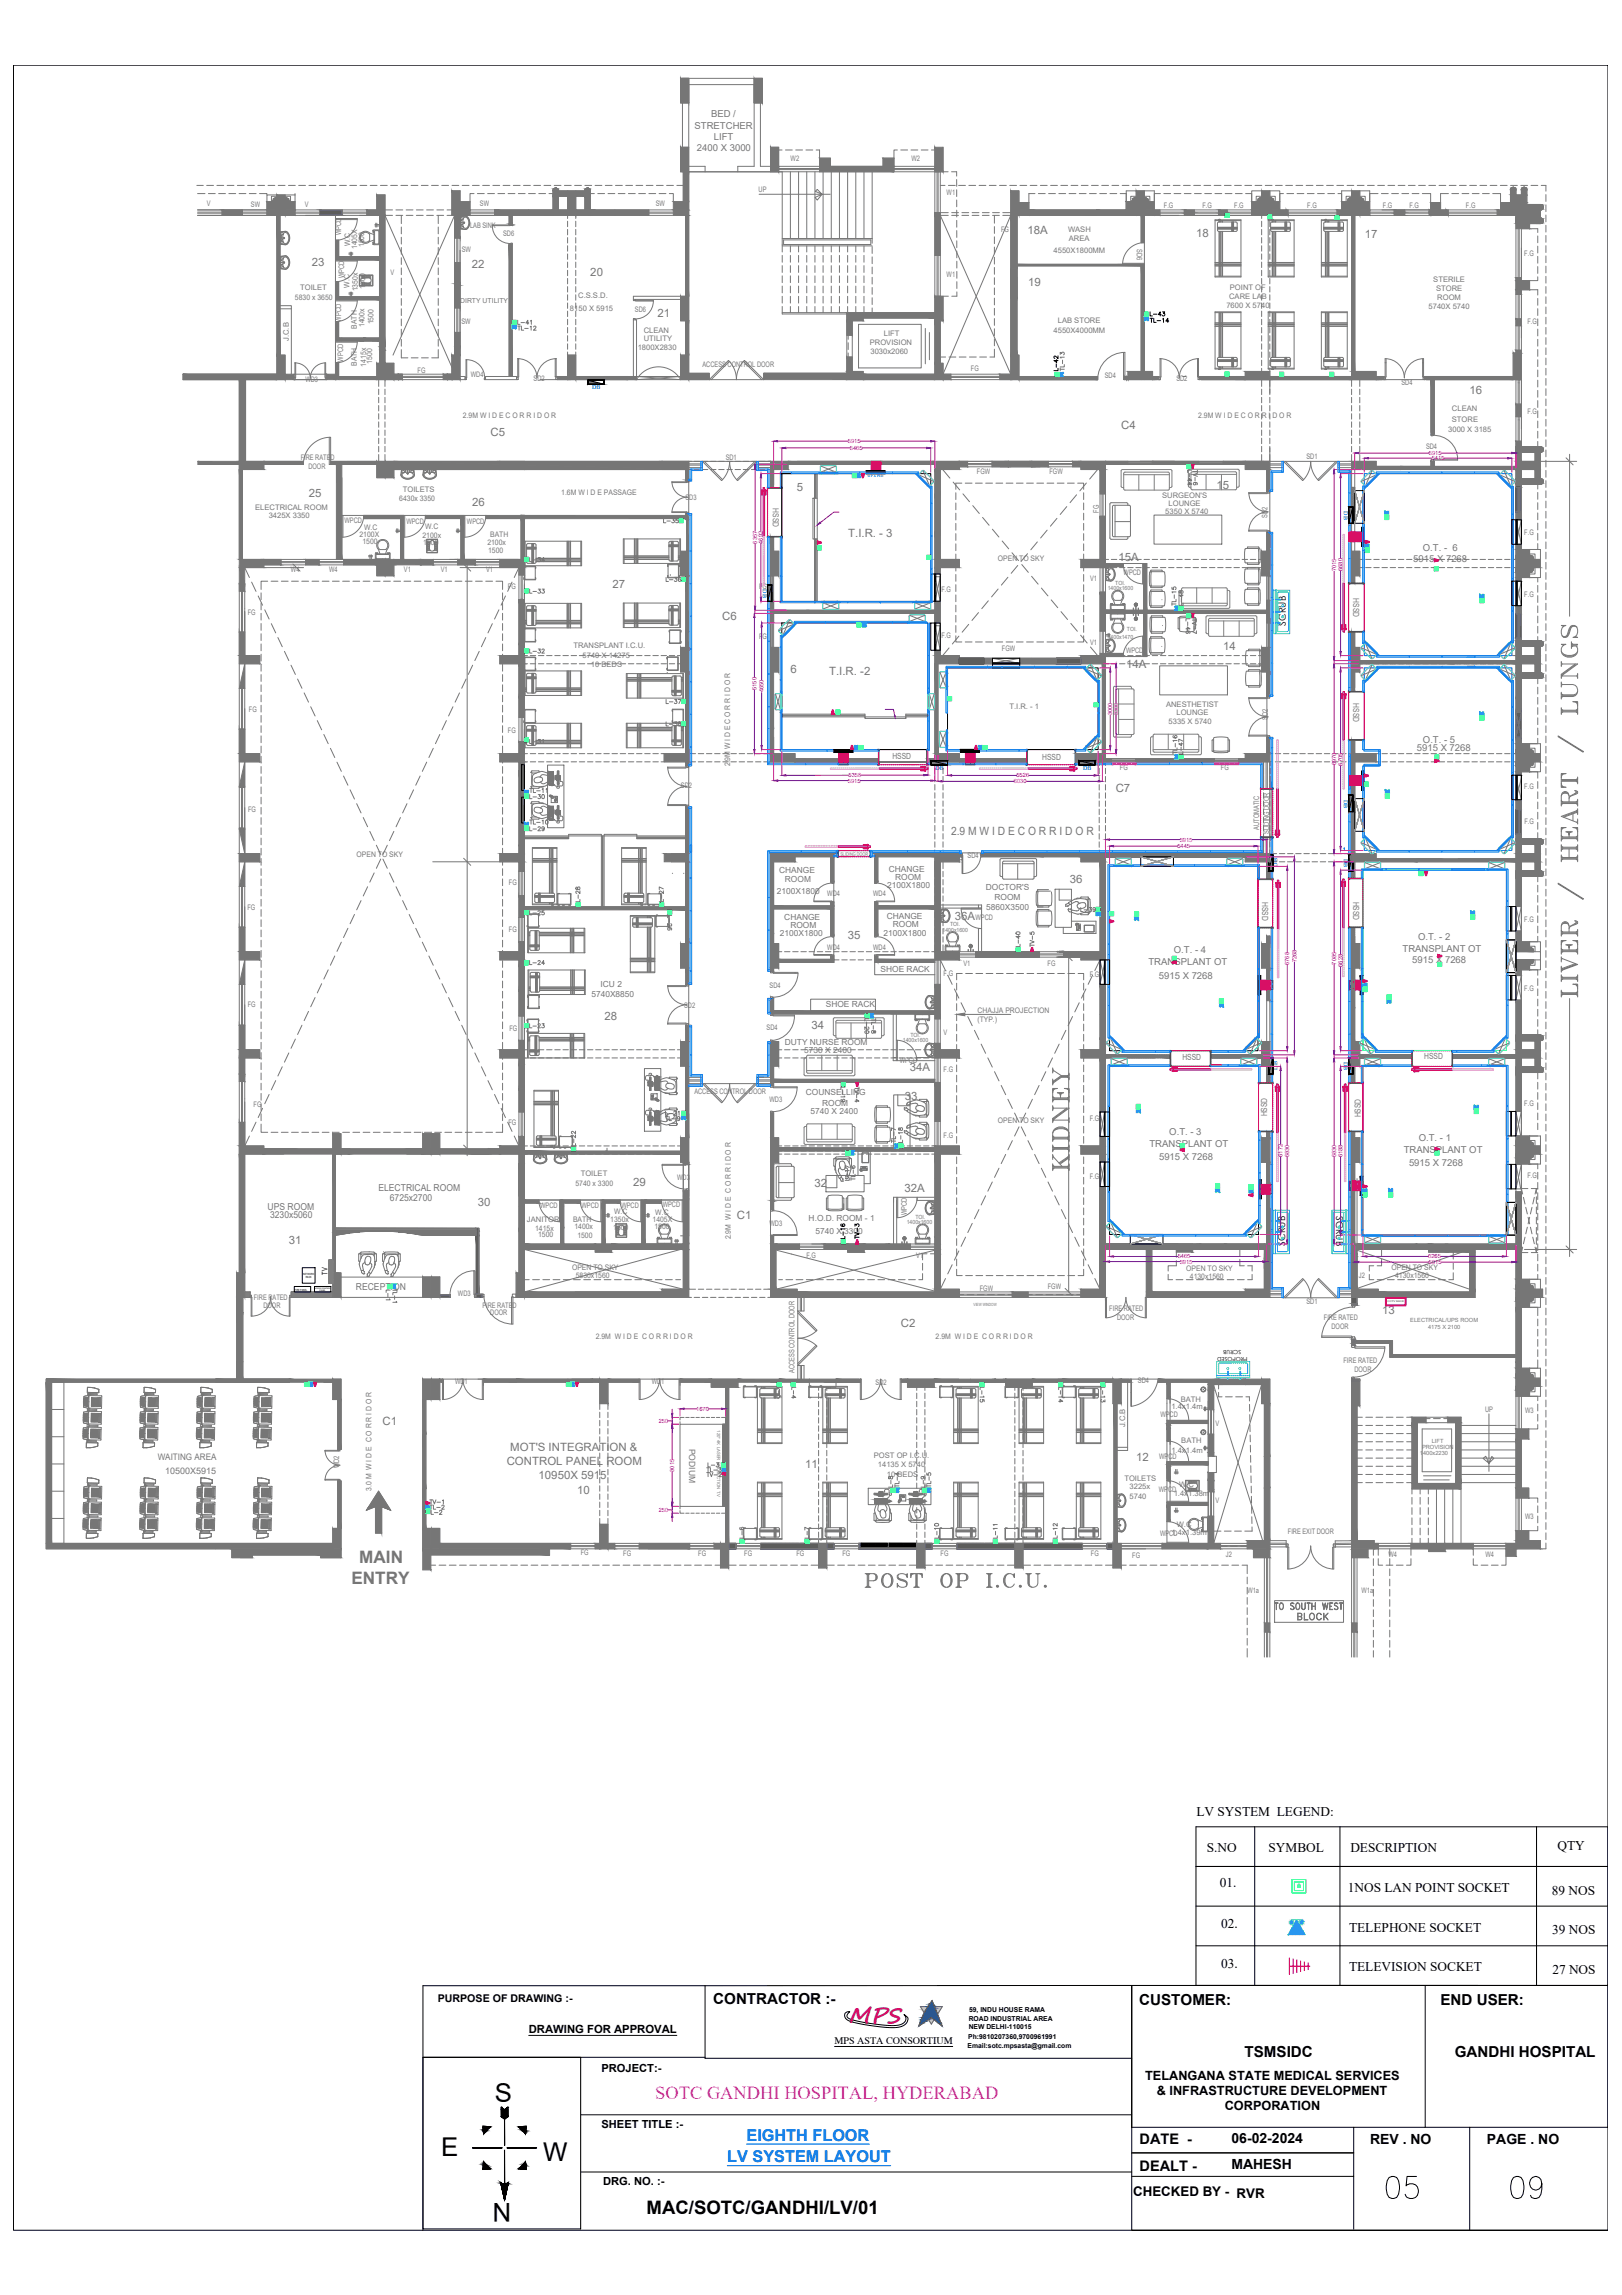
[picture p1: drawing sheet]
<svg xmlns="http://www.w3.org/2000/svg" width="594mm" height="841mm" viewBox="0 0 594 841" stroke-linecap="round" stroke-linejoin="round" font-family="sans-serif">
<defs><g id="words">
<text font-size="14.1" fill="#767676" x="580.7" y="366.5" transform="rotate(-90 580.7 366.5)">LIVER / HEART / LUNGS</text>
<g font-size="12.8">
<text x="506.6" y="806.8">05</text>
<text x="552.1" y="806.8">09</text>
</g>
<text font-size="10.1" fill="#767676" x="392.3" y="430.4" transform="rotate(-90 392.3 430.4)">KIDNEY</text>
<g font-size="9.5">
<text x="181.2" y="770.4">S</text>
<text x="161.6" y="790.2">E</text>
<text x="199" y="791.9">W</text>
<text x="187.3" y="807.1" transform="rotate(-180 187.3 807.1)">N</text>
</g>
<text font-size="8.8" fill="#767676" x="315.7" y="582.8">POST OP I.C.U.</text>
<text font-size="8" fill="#991b1e" x="310.8" y="741.4">MPS</text>
<text font-size="6.8" fill="#f0f" x="240" y="769.2">SOTC GANDHI HOSPITAL, HYDERABAD</text>
<text font-size="6.8" x="236.8" y="811.5">MAC/SOTC/GANDHI/LV/01</text>
<g font-size="6.3" fill="#767676">
<text x="131.6" y="572.9">MAIN</text>
<text x="128.7" y="580.4">ENTRY</text>
</g>
<g font-size="6" fill="#00f">
<text x="273.4" y="784.5">EIGHTH FLOOR</text>
<text x="266.4" y="792.4">LV SYSTEM LAYOUT</text>
</g>
<g font-size="5.7" fill="#767676">
<text x="465.7" y="591.3">TO SOUTH WEST</text>
<text x="474.1" y="594.8">BLOCK</text>
</g>
<g font-size="5.6">
<text x="261.2" y="734.5">CONTRACTOR :-</text>
<text x="417.3" y="734.8">CUSTOMER:</text>
<text x="527.6" y="734.8">END USER:</text>
<text x="455.8" y="753.7">TSMSIDC</text>
<text x="532.9" y="753.7">GANDHI HOSPITAL</text>
</g>
<g font-size="5.3">
<text x="417.4" y="785.6">DATE -</text>
<text x="417.4" y="795.7">DEALT -</text>
</g>
<g font-size="5.1">
<text x="451" y="785.3">06-02-2024</text>
<text x="501.8" y="785.6">REV . NO</text>
<text x="544.6" y="785.6">PAGE . NO</text>
<text x="451" y="794.7">MAHESH</text>
</g>
<g font-size="4.9" fill="#0f0">
<text x="420.2" y="117.1">L-43</text>
<text x="310.4" y="455.1" transform="rotate(-90 310.4 455.1)">L-16</text>
</g>
<g font-size="4.9" fill="#767676">
<text x="241.7" y="193">L-35</text>
<text x="242.7" y="214.5">L-36</text>
<text x="192.6" y="218.7">L-33</text>
<text x="242.7" y="267.4">L-38</text>
<text x="434.3" y="277.6" transform="rotate(-90 434.3 277.6)">L-47</text>
<text x="192.6" y="303.4">TL-10</text>
<text x="213.4" y="331.6" transform="rotate(-90 213.4 331.6)">L-28</text>
<text x="374.6" y="348.2" transform="rotate(-90 374.6 348.2)">L-40</text>
<text x="192.6" y="354.9">L-24</text>
<text x="319.3" y="379.9" transform="rotate(-90 319.3 379.9)">L-20</text>
<text x="242.4" y="412">TL-9</text>
<text x="331.6" y="419.8" transform="rotate(-90 331.6 419.8)">L-18</text>
<text x="143.9" y="477.7" transform="rotate(-90 143.9 477.7)">L-1</text>
<text x="292.5" y="513.6" transform="rotate(-90 292.5 513.6)">L-4</text>
<text x="405.7" y="515.1" transform="rotate(-90 405.7 515.1)">L-13</text>
<text x="156.6" y="556.3">L-2</text>
<text x="273.4" y="564.8" transform="rotate(-90 273.4 564.8)">L-6</text>
</g>
<g font-size="4.9" fill="#808080">
<text x="432.2" y="277.6" transform="rotate(-90 432.2 277.6)">TL-16</text>
<text x="321.7" y="379.9" transform="rotate(-90 321.7 379.9)">TL-8</text>
</g>
<g font-size="4.9">
<text x="438.2" y="665.6">LV SYSTEM LEGEND:</text>
<text x="570.5" y="677.8">QTY</text>
<text x="442" y="678.7">S.NO</text>
<text x="464.6" y="678.7">SYMBOL</text>
<text x="494.6" y="678.7">DESCRIPTION</text>
<text x="446.8" y="691.5">01.</text>
<text x="493.7" y="693.4">1NOS LAN POINT SOCKET</text>
<text x="568.4" y="694.3">89 NOS</text>
<text x="447.2" y="706.6">02.</text>
<text x="494.1" y="707.9">TELEPHONE SOCKET</text>
<text x="568.5" y="708.9">39 NOS</text>
<text x="447.2" y="721.2">03.</text>
<text x="494.1" y="722.4">TELEVISION SOCKET</text>
<text x="568.6" y="723.4">27 NOS</text>
<text x="415" y="804.9">CHECKED BY - RVR</text>
</g>
<g font-size="4.7">
<text x="419.4" y="762.1">TELANGANA STATE MEDICAL SERVICES</text>
<text x="423.7" y="767.7">&amp; INFRASTRUCTURE DEVELOPMENT</text>
<text x="448.6" y="773.3">CORPORATION</text>
</g>
<g font-size="4.4" fill="#767676">
<text x="188.4" y="119.9">L-41</text>
<text x="388.4" y="136.9" transform="rotate(-90 388.4 136.9)">L-42</text>
<text x="437.4" y="178.9" transform="rotate(-90 437.4 178.9)">L-44</text>
<text x="192.6" y="207.1">L-34</text>
<text x="434.3" y="223" transform="rotate(-90 434.3 223)">L-45</text>
<text x="436.7" y="233.5" transform="rotate(-90 436.7 233.5)">L-46</text>
<text x="192.6" y="240.6">L-32</text>
<text x="242.7" y="258.9">L-37</text>
<text x="192.6" y="273.8">L-31</text>
<text x="192.6" y="293.9">L-30</text>
<text x="192.6" y="291.7">TL-11</text>
<text x="192.6" y="305.5">L-29</text>
<text x="243.8" y="331.6" transform="rotate(-90 243.8 331.6)">L-27</text>
<text x="394.8" y="335.1">L-39</text>
<text x="192.6" y="336.5">L-25</text>
<text x="246.9" y="342.2" transform="rotate(-90 246.9 342.2)">L-26</text>
<text x="379.6" y="348.2" transform="rotate(-90 379.6 348.2)">TV-5</text>
<text x="192.6" y="377.8">L-23</text>
<text x="310.4" y="405" transform="rotate(-90 310.4 405)">L-19</text>
<text x="315.4" y="405" transform="rotate(-90 315.4 405)">TV-4</text>
<text x="242.4" y="409.9">L-21</text>
<text x="328.8" y="419.8" transform="rotate(-90 328.8 419.8)">TL-7</text>
<text x="211.7" y="421.2" transform="rotate(-90 211.7 421.2)">L-22</text>
<text x="311.9" y="433.9" transform="rotate(-90 311.9 433.9)">L-17</text>
<text x="314" y="433.9" transform="rotate(-90 314 433.9)">TL-6</text>
<text x="286.8" y="513.6" transform="rotate(-90 286.8 513.6)">L-5</text>
<text x="361.2" y="515.1" transform="rotate(-90 361.2 515.1)">L-15</text>
<text x="390.2" y="515.1" transform="rotate(-90 390.2 515.1)">L-14</text>
<text x="257.9" y="538.7">L-3</text>
<text x="257.5" y="540.5">TL-3</text>
<text x="257.5" y="542.2">TV-2</text>
<text x="327.7" y="546.1" transform="rotate(-90 327.7 546.1)">L-8</text>
<text x="330.2" y="546.1" transform="rotate(-90 330.2 546.1)">TL-4</text>
<text x="339.7" y="546.1" transform="rotate(-90 339.7 546.1)">L-9</text>
<text x="156.3" y="552.4">TV-1</text>
<text x="297" y="564.8" transform="rotate(-90 297 564.8)">L-7</text>
<text x="344.7" y="564.8" transform="rotate(-90 344.7 564.8)">L-10</text>
<text x="366.2" y="564.8" transform="rotate(-90 366.2 564.8)">L-11</text>
<text x="388.1" y="564.8" transform="rotate(-90 388.1 564.8)">L-12</text>
</g>
<text font-size="4.4" fill="#f00" x="315.4" y="455.1" transform="rotate(-90 315.4 455.1)">TV-3</text>
<g font-size="4.2" fill="#767676">
<text x="376.4" y="85.8">18A</text>
<text x="438.1" y="86.9">18</text>
<text x="499.9" y="87.1">17</text>
<text x="114.2" y="97.4">23</text>
<text x="172.9" y="98.2">22</text>
<text x="216.2" y="101.2">20</text>
<text x="376.5" y="104.8">19</text>
<text x="240.8" y="116">21</text>
<text x="538.3" y="144.4">16</text>
<text x="179.7" y="159.8">C5</text>
<text x="410.6" y="157.2">C4</text>
<text x="291.9" y="179.8">5</text>
<text x="445.5" y="179.4">15</text>
<text x="113.1" y="182">25</text>
<text x="173" y="185.6">26</text>
<text x="310.7" y="196.8">T.I.R. - 3</text>
<text x="409.6" y="205.5">15A</text>
<text x="224.3" y="215.6">27</text>
<text x="264.5" y="227.3">C6</text>
<text x="448" y="238.1">14</text>
<text x="412.5" y="244.8">14A</text>
<text x="289.6" y="246.6">6</text>
<text x="303.7" y="247.3">T.I.R. -2</text>
<text x="408.7" y="290.3">C7</text>
<text x="348.3" y="306.1">2.9 M W I D E C O R R I D O R</text>
<text x="391.8" y="323.5">36</text>
<text x="349.7" y="337.1">36A</text>
<text x="310.5" y="344">35</text>
<text x="221.4" y="373.8">28</text>
<text x="297.3" y="377">34</text>
<text x="333.2" y="392.6">34A</text>
<text x="331.4" y="403.2">33</text>
<text x="232" y="434.8">29</text>
<text x="298.3" y="434.8">32</text>
<text x="331.2" y="436.9">32A</text>
<text x="175" y="442">30</text>
<text x="269.9" y="446.8">C1</text>
<text x="105.8" y="455.9">31</text>
<text x="506.3" y="481.4">13</text>
<text x="329.9" y="486.4">C2</text>
<text x="140.1" y="522.2">C1</text>
<text x="186.9" y="531.9">MOT'S INTEGRATION &amp;</text>
<text x="185.6" y="536.9">CONTROL PANEL ROOM</text>
<text x="294.8" y="538">11</text>
<text x="416.1" y="535.3">12</text>
<text x="197.3" y="541.9">10950X 5915</text>
<text x="211.4" y="547.5">10</text>
</g>
<g font-size="4.1">
<text x="193.7" y="745">DRAWING FOR APPROVAL</text>
<text x="220.3" y="759.5">PROJECT:-</text>
<text x="220.3" y="780">SHEET TITLE :-</text>
<text x="220.9" y="800.8">DRG. NO. :-</text>
</g>
<text font-size="3.9" x="160.3" y="733.7">PURPOSE OF DRAWING :-</text>
<text font-size="3.7" x="305.7" y="749.1">MPS ASTA CONSORTIUM</text>
<g font-size="3.5" fill="#767676">
<text x="254.4" y="47.2">STRETCHER</text>
<text x="260.4" y="43">BED /</text>
<text x="261.4" y="51.3">LIFT</text>
<text x="255.3" y="55.5">2400 X 3000</text>
<text x="521.1" y="202">O.T. - 6</text>
<text x="517.6" y="205.9">5915 X 7268</text>
<text x="518.9" y="275.2">5915 X 7268</text>
<text x="521.2" y="272.3">O.T. - 5</text>
<text x="519.4" y="344.4">O.T. - 2</text>
<text x="420.6" y="353.8">TRANSPLANT OT</text>
<text x="430" y="349.1">O.T. - 4</text>
<text x="513.7" y="348.9">TRANSPLANT OT</text>
<text x="517.3" y="352.9">5915 X 7268</text>
<text x="424.5" y="358.6">5915 X 7268</text>
<text x="428.3" y="416.1">O.T. - 3</text>
<text x="519.6" y="418">O.T. - 1</text>
<text x="421" y="420.2">TRANSPLANT OT</text>
<text x="424.5" y="425">5915 X 7268</text>
<text x="514.1" y="422.6">TRANSPLANT OT</text>
<text x="516.1" y="427.1">5915 X 7268</text>
<text x="138.6" y="436.5">ELECTRICAL ROOM</text>
<text x="98" y="443.5">UPS ROOM</text>
<text x="142.8" y="440.3">6725x2700</text>
<text x="98.9" y="446.4">3230x5060</text>
<text x="130.4" y="472.7">RECEPTION</text>
</g>
<g font-size="3.5">
<text x="470.9" y="229.3" transform="rotate(-90 470.9 229.3)">SCRUB</text>
<text x="489.4" y="445.7" transform="rotate(90 489.4 445.7)">SCRUB</text>
<text x="470.8" y="456.5" transform="rotate(-90 470.8 456.5)">SCRUB</text>
</g>
<g font-size="3.3" fill="#767676">
<text x="57.7" y="534.9">WAITING AREA</text>
<text x="60.5" y="540.1">10500X5915</text>
</g>
<g font-size="3.1" fill="#767676">
<text x="283" y="186.3" transform="rotate(90 283 186.3)">HSSD</text>
<text x="495.6" y="219.3" transform="rotate(90 495.6 219.3)">HSSD</text>
<text x="495.6" y="257.7" transform="rotate(90 495.6 257.7)">HSSD</text>
<text x="326.8" y="278.3">HSSD</text>
<text x="381.7" y="278.7">HSSD</text>
<text x="285.4" y="320.1">CHANGE</text>
<text x="287.5" y="323.1">ROOM</text>
<text x="325.5" y="319.5">CHANGE</text>
<text x="327.9" y="322.6">ROOM</text>
<text x="284.6" y="327.4">2100X1800</text>
<text x="325" y="325.6">2100X1800</text>
<text x="361.1" y="326.1">DOCTOR'S</text>
<text x="364.3" y="329.8">ROOM</text>
<text x="361.2" y="333.4">5860X3500</text>
<text x="462.2" y="330.5" transform="rotate(90 462.2 330.5)">HSSD</text>
<text x="495.6" y="330.4" transform="rotate(90 495.6 330.4)">HSSD</text>
<text x="287.3" y="337">CHANGE</text>
<text x="289.5" y="340.1">ROOM</text>
<text x="324.8" y="336.7">CHANGE</text>
<text x="327" y="339.9">ROOM</text>
<text x="285.6" y="343.1">2100X1800</text>
<text x="323.6" y="342.9">2100X1800</text>
<text x="322.5" y="356.1">SHOE RACK</text>
<text x="216.6" y="365.5">5740X8850</text>
<text x="220" y="361.9">ICU 2</text>
<text x="302.5" y="369.1">SHOE RACK</text>
<text x="287.4" y="382.9">DUTY NURSE ROOM</text>
<text x="294.5" y="385.9">5730 X 2400</text>
<text x="433.1" y="388.3">HSSD</text>
<text x="521.6" y="388.1">HSSD</text>
<text x="295.1" y="401.2">COUNSELLING</text>
<text x="301.1" y="405.2">ROOM</text>
<text x="296.9" y="408.4">5740 X 2400</text>
<text x="464.1" y="409.1" transform="rotate(-90 464.1 409.1)">HSSD</text>
<text x="498.5" y="409.5" transform="rotate(-90 498.5 409.5)">HSSD</text>
<text x="296.2" y="447.3">H.O.D. ROOM - 1</text>
<text x="298.6" y="452.4">5740 X 3300</text>
<text x="252.4" y="530.9" transform="rotate(90 252.4 530.9)">PODIUM</text>
</g>
<g font-size="2.8" fill="#767676">
<text x="289.6" y="59">W2</text>
<text x="333.8" y="59">W2</text>
<text x="277.8" y="70.3">UP</text>
<text x="346.7" y="71.4">W1</text>
<text x="75.7" y="75.5">V</text>
<text x="91.9" y="75.8">SW</text>
<text x="111.6" y="75.9">V</text>
<text x="175.8" y="75.4">SW</text>
<text x="240.2" y="75.4">SW</text>
<text x="426.3" y="76.1">F.G</text>
<text x="440.4" y="76.1">F.G</text>
<text x="452.1" y="76.1">F.G</text>
<text x="478.8" y="76.1">F.G</text>
<text x="506.5" y="76.1">F.G</text>
<text x="516.2" y="76.1">F.G</text>
<text x="536.9" y="76.1">F.G</text>
<text x="172.2" y="83.4">LAB SINK</text>
<text x="124.9" y="86.1" transform="rotate(-90 124.9 86.1)">WPCD</text>
<text x="184.3" y="86.6">SD6</text>
<text x="366.7" y="85.1">FG</text>
<text x="391.2" y="85">WASH</text>
<text x="391.5" y="88.4">AREA</text>
<text x="128.2" y="90.3" transform="rotate(-90 128.2 90.3)">W.C</text>
<text x="130.9" y="91.3" transform="rotate(-90 130.9 91.3)">1405X</text>
<text x="133.3" y="90.6" transform="rotate(-90 133.3 90.6)">1500</text>
<text x="169.1" y="92.2">SW</text>
<text x="385.9" y="92.8">4550X1800MM</text>
<text x="416.4" y="91.4" transform="rotate(90 416.4 91.4)">SD6</text>
<text x="558.3" y="93.8">F.G</text>
<text x="126" y="101.9" transform="rotate(-90 126 101.9)">WPCD</text>
<text x="143" y="100.6">V</text>
<text x="346.7" y="101.3">W1</text>
<text x="109.9" y="106.2">TOILET</text>
<text x="128" y="105.4" transform="rotate(-90 128 105.4)">W.C</text>
<text x="131.1" y="106.8" transform="rotate(-90 131.1 106.8)">1350x</text>
<text x="133.8" y="105.7" transform="rotate(-90 133.8 105.7)">1500</text>
<text x="450.5" y="106.1">POINT OF</text>
<text x="525" y="103.3">STERILE</text>
<text x="526" y="106.7">STORE</text>
<text x="108" y="109.8">5830 x 3650</text>
<text x="211.8" y="109.1">C.S.S.D.</text>
<text x="449.2" y="112.8">7600 X 5740</text>
<text x="450.2" y="109.5">CARE LAB</text>
<text x="523.3" y="113.4">5740X 5740</text>
<text x="526.4" y="110">ROOM</text>
<text x="124.9" y="117.9" transform="rotate(-90 124.9 117.9)">WPCD</text>
<text x="133.6" y="119.9" transform="rotate(-90 133.6 119.9)">1400x</text>
<text x="136.8" y="118.9" transform="rotate(-90 136.8 118.9)">1500</text>
<text x="169" y="118.7">SW</text>
<text x="208.8" y="114.1">8150 X 5915</text>
<text x="232.5" y="114.3">SD6</text>
<text x="387.4" y="118.2">LAB STORE</text>
<text x="559.4" y="118.7">F.G</text>
<text x="105.8" y="125" transform="rotate(-90 105.8 125)">J.C.B</text>
<text x="130.8" y="120.5" transform="rotate(-90 130.8 120.5)">BATH</text>
<text x="235.8" y="125">UTILITY</text>
<text x="235.8" y="122">CLEAN</text>
<text x="323.7" y="123.1">LIFT</text>
<text x="385.9" y="121.9">4550X4000MM</text>
<text x="233.6" y="128.3">1800X2830</text>
<text x="318.6" y="126.4">PROVISION</text>
<text x="318.8" y="129.9">3030x2060</text>
<text x="125.7" y="132.5" transform="rotate(-90 125.7 132.5)">WPCD</text>
<text x="130.8" y="134.1" transform="rotate(-90 130.8 134.1)">BATH</text>
<text x="134.2" y="134.3" transform="rotate(-90 134.2 134.3)">1415x</text>
<text x="136.3" y="133.3" transform="rotate(-90 136.3 133.3)">1500</text>
<text x="153" y="136.5">FG</text>
<text x="257.3" y="134.6">ACCESS CONTROL DOOR</text>
<text x="355.6" y="136.1">FG</text>
<text x="111.9" y="140">WD3</text>
<text x="172.5" y="138.1">WD4</text>
<text x="195.4" y="139.5">SD2</text>
<text x="404.6" y="138.5">SD4</text>
<text x="430.9" y="139.5">SD2</text>
<text x="513.3" y="141">SD4</text>
<text x="169.6" y="153.2">2.9M W I D E C O R R I D O R</text>
<text x="438.9" y="153.1">2.9M W I D E C O R R I D O R</text>
<text x="531.8" y="154.8">STORE</text>
<text x="531.8" y="150.8">CLEAN</text>
<text x="559.4" y="151.7">F.G</text>
<text x="530.4" y="158.3">3000 X 3185</text>
<text x="522.3" y="164.4">SD4</text>
<text x="110.1" y="168.6">FIRE RATED</text>
<text x="112.9" y="171.9">DOOR</text>
<text x="265.8" y="168.5">SD1</text>
<text x="357.8" y="173.9">FGW</text>
<text x="384.4" y="173.9">FGW</text>
<text x="478.5" y="168.2">SD1</text>
<text x="146.2" y="183.7">6430x 3350</text>
<text x="147.5" y="180.2">TOILETS</text>
<text x="205.6" y="181.6">1.6M W I D E PASSAGE</text>
<text x="251.1" y="183.2">SD3</text>
<text x="425.6" y="182.7">SURGEON'S</text>
<text x="428" y="185.4">LOUNGE</text>
<text x="93.5" y="186.7">ELECTRICAL ROOM</text>
<text x="98.4" y="189.9">3425X 3350</text>
<text x="126.2" y="191.7">WPCD</text>
<text x="402.4" y="187.9" transform="rotate(-90 402.4 187.9)">FG</text>
<text x="426.8" y="188.5">5350 X 5740</text>
<text x="464.3" y="189.9" transform="rotate(-90 464.3 189.9)">SD2</text>
<text x="131.7" y="196.9">2100X</text>
<text x="133.4" y="194.2">W.C</text>
<text x="148.9" y="192.1">WPCD</text>
<text x="154.8" y="197.1">2100x</text>
<text x="155.7" y="194">W.C</text>
<text x="171" y="192">WPCD</text>
<text x="179.5" y="196.8">BATH</text>
<text x="558.3" y="196">F.G</text>
<text x="132.8" y="199.3">1500</text>
<text x="155" y="199.8">1500</text>
<text x="178.5" y="199.6">2100x</text>
<text x="178.8" y="202.8">1500</text>
<text x="106.6" y="209.7">W4</text>
<text x="120.6" y="209.7">W4</text>
<text x="147.9" y="209.6">V1</text>
<text x="161.4" y="209.6">V1</text>
<text x="178" y="209.6">V1</text>
<text x="365.5" y="205.4">OPEN TO SKY</text>
<text x="186.1" y="215.7">FG</text>
<text x="278" y="215.9">FG</text>
<text x="399.2" y="213">V1</text>
<text x="411.5" y="210.8">WPCD</text>
<text x="344.8" y="217.1">F.G</text>
<text x="558.3" y="218.8">F.G</text>
<text x="90.7" y="225.3">FG</text>
<text x="344.8" y="233.9">F.G</text>
<text x="210" y="237.5">TRANSPLANT I.C.U.</text>
<text x="278" y="234.3">FG</text>
<text x="367" y="238.6">FGW</text>
<text x="399.2" y="236.3">V1</text>
<text x="412.4" y="239.5">WPCD</text>
<text x="213.4" y="241.2">5740 X 14275</text>
<text x="216.4" y="244.4">10 BEDS</text>
<text x="91.2" y="260.8">FG</text>
<text x="369.7" y="259.9">T.I.R. - 1</text>
<text x="427.1" y="259">ANESTHETIST</text>
<text x="430.9" y="262">LOUNGE</text>
<text x="464.4" y="263.8" transform="rotate(-90 464.4 263.8)">SD2</text>
<text x="186.1" y="268.6">FG</text>
<text x="428" y="265.3">5335 X 5740</text>
<text x="267.4" y="280.8" transform="rotate(-90 267.4 280.8)">2.9M W I D E C O R R I D O R</text>
<text x="410.2" y="282.2">FG</text>
<text x="447.2" y="282.3">FG</text>
<text x="249.4" y="288.9">SD2</text>
<text x="558.3" y="289.1">F.G</text>
<text x="90.9" y="297.6">FG</text>
<text x="461.2" y="304" transform="rotate(-90 461.2 304)">AUTOMATIC</text>
<text x="464.9" y="305.7" transform="rotate(-90 464.9 305.7)">SLIDING DOOR</text>
<text x="558.4" y="301.8">F.G</text>
<text x="130.6" y="314.2">OPEN TO SKY</text>
<text x="354.4" y="314.4">SD4</text>
<text x="186.4" y="324.2">FG</text>
<text x="303" y="328.4">WD4</text>
<text x="319.8" y="328.4">WD4</text>
<text x="90.6" y="333.4">FG</text>
<text x="186.4" y="341.5">FG</text>
<text x="357.3" y="337">WPCD</text>
<text x="558.3" y="337.7">F.G</text>
<text x="303" y="348.1">WD4</text>
<text x="319.8" y="348.1">WD4</text>
<text x="352.9" y="354">V1</text>
<text x="383.7" y="354">FG</text>
<text x="345.6" y="357.7">F.G</text>
<text x="399.2" y="358.1">F.G</text>
<text x="281.9" y="361.9">SD4</text>
<text x="558.3" y="363">F.G</text>
<text x="90.7" y="369">FG</text>
<text x="250.6" y="369.2">SD2</text>
<text x="358.1" y="371.1">CHAJJA PROJECTION</text>
<text x="186.6" y="377.9">FG</text>
<text x="280.8" y="377.6">SD4</text>
<text x="358" y="374.4">(TYP.)</text>
<text x="345.6" y="379.3">V</text>
<text x="329.5" y="389.6">WPCD</text>
<text x="345.6" y="392.8">F.G</text>
<text x="254.3" y="400.9">ACCESS CONTROL DOOR</text>
<text x="92.9" y="405.7">FG</text>
<text x="281.9" y="403.9">WD3</text>
<text x="558.3" y="405.3">F.G</text>
<text x="186.2" y="412.1">FG</text>
<text x="365.5" y="411.5">OPEN TO SKY</text>
<text x="399.2" y="410.7">F.G</text>
<text x="345.6" y="416.9">F.G</text>
<text x="212.7" y="430.9">TOILET</text>
<text x="399.2" y="431.9">F.G</text>
<text x="559.4" y="431.6">F.G</text>
<text x="210.8" y="434.6">5740 x 3300</text>
<text x="248" y="432.3">WD3</text>
<text x="197.8" y="442.5">WPCD</text>
<text x="213" y="442.5">WPCD</text>
<text x="227.6" y="442.5">WPCD</text>
<text x="242.8" y="442.5">WPCD</text>
<text x="193" y="447.8">JANITOR</text>
<text x="209.9" y="447.6">BATH</text>
<text x="223.5" y="448">1350x</text>
<text x="224.9" y="444.9">W.C</text>
<text x="239" y="447.7">1405X</text>
<text x="240" y="445.1">W.C</text>
<text x="281.9" y="449.1">WD3</text>
<text x="332.1" y="445.3" transform="rotate(-90 332.1 445.3)">WPCD</text>
<text x="196" y="451">1415x</text>
<text x="197.1" y="453.2">1500</text>
<text x="210.4" y="450.4">1400x</text>
<text x="211.5" y="453.6">1500</text>
<text x="224.6" y="450.6">1500</text>
<text x="239.7" y="450.2">1500</text>
<text x="267.6" y="454.2" transform="rotate(-90 267.6 454.2)">2.9M W I D E C O R R I D O R</text>
<text x="295.4" y="460.9">F.G</text>
<text x="335.6" y="460.9">V1</text>
<text x="209.5" y="465.4">OPEN TO SKY</text>
<text x="434.5" y="465.8">OPEN TO SKY</text>
<text x="509.6" y="465.4">OPEN TO SKY</text>
<text x="210.9" y="468.4">5830x1560</text>
<text x="358.9" y="473.1">FGW</text>
<text x="383.8" y="472.5">FGW</text>
<text x="435.8" y="468.8">4130x1560</text>
<text x="497.7" y="468.2">J2</text>
<text x="511" y="468.4">4130x1560</text>
<text x="93" y="476.4">FIRE RATED</text>
<text x="96.5" y="479.4">DOOR</text>
<text x="167.7" y="474.8">WD3</text>
<text x="176.8" y="479.2">FIRE RATED</text>
<text x="478.5" y="478">SD1</text>
<text x="179.6" y="481.9">DOOR</text>
<text x="406.3" y="480.3">FIRE RATED</text>
<text x="409.1" y="483.6">DOOR</text>
<text x="484.9" y="483.6">FIRE RATED</text>
<text x="218.2" y="490.9">2.9M W I D E C O R R I D O R</text>
<text x="342.7" y="490.9">2.9M W I D E C O R R I D O R</text>
<text x="487.7" y="486.9">DOOR</text>
<text x="291" y="503.1" transform="rotate(-90 291 503.1)">ACCESS CONTROL DOOR</text>
<text x="492.1" y="499.4">FIRE RATED</text>
<text x="496.1" y="502.7">DOOR</text>
<text x="166.7" y="507.4">WD1</text>
<text x="238.7" y="507.4">WD1</text>
<text x="320.7" y="507.6">SD2</text>
<text x="416.8" y="506.8">SD4</text>
<text x="432.4" y="513.7">BATH</text>
<text x="425" y="519.2">WPCD</text>
<text x="429" y="516.5">1.4x1.4m</text>
<text x="543.9" y="517.6">UP</text>
<text x="558.6" y="518">W3</text>
<text x="412.1" y="523.1" transform="rotate(-90 412.1 523.1)">J.C.B</text>
<text x="445.2" y="522.7">V</text>
<text x="429" y="532.4">1.4x1.4m</text>
<text x="432.7" y="528.7">BATH</text>
<text x="124.2" y="538.1" transform="rotate(-90 124.2 538.1)">WD2</text>
<text x="320.1" y="534.4">POST OP I.C.U.</text>
<text x="321.5" y="537.7">14135 X 5740</text>
<text x="424.6" y="534.8">WPCD</text>
<text x="324.9" y="541.1">10 BEDS</text>
<text x="411.8" y="542.6">TOILETS</text>
<text x="413.7" y="545.7">3225x</text>
<text x="431.8" y="545">W.C</text>
<text x="136.1" y="546.3" transform="rotate(-90 136.1 546.3)">3.0 M W I D E C O R R I D O R</text>
<text x="413.7" y="549.2">5740</text>
<text x="424.5" y="546.9">WPCD</text>
<text x="429.9" y="548.3">1.4x1.38m</text>
<text x="445.2" y="550.7">V</text>
<text x="558.6" y="556.7">W3</text>
<text x="424.9" y="562.9">WPCD</text>
<text x="429" y="562.6">1.4x1.39m</text>
<text x="431" y="559.5">W.C</text>
<text x="471.7" y="562.2">FIRE EXIT DOOR</text>
<text x="212.7" y="569.7">FG</text>
<text x="228.3" y="570.2">FG</text>
<text x="255.8" y="570.2">FG</text>
<text x="272.6" y="570.2">FG</text>
<text x="291.7" y="570.2">FG</text>
<text x="308.5" y="570.2">FG</text>
<text x="344.5" y="570.2">FG</text>
<text x="399.5" y="570.2">FG</text>
<text x="414.7" y="570.8">FG</text>
<text x="449" y="570.7">J2</text>
<text x="508.5" y="570.5">W4</text>
<text x="544.1" y="570.5">W4</text>
<text x="456.9" y="583.9">W1a</text>
<text x="498.7" y="583.9">W1a</text>
</g>
<text font-size="2.8" x="120" y="467.1" transform="rotate(-90 120 467.1)">TV</text>
<text font-size="2.5" fill="#767676" x="168.5" y="110.9">DIRTY UTILITY</text>
<g font-size="2.5">
<text x="354.9" y="737.4">59, INDU HOUSE RAMA</text>
<text x="354.8" y="740.5">ROAD INDUSTRIAL AREA</text>
<text x="354.8" y="743.5">NEW DELHI-110015</text>
<text x="354.6" y="747.2">Ph:9810207360,9700961991</text>
<text x="354.4" y="750.7">Email:sotc.mpsasta@gmail.com</text>
</g>
<g font-size="2.2" fill="#00f">
<text x="216.9" y="142.6">DB</text>
<text x="492.2" y="187.4" transform="rotate(90 492.2 187.4)">DB</text>
<text x="279.4" y="216" transform="rotate(90 279.4 216)">DB</text>
<text x="396.7" y="282">DB</text>
<text x="342.6" y="282">DB</text>
<text x="492.2" y="293" transform="rotate(90 492.2 293)">DB</text>
<text x="467.9" y="317.6" transform="rotate(-90 467.9 317.6)">DB</text>
<text x="492.2" y="314.8" transform="rotate(90 492.2 314.8)">DB</text>
<text x="492.2" y="389.2" transform="rotate(90 492.2 389.2)">DB</text>
<text x="467.9" y="392" transform="rotate(-90 467.9 392)">DB</text>
</g>
<g font-size="2.1" fill="#b8008a">
<text x="310.5" y="162.4">5915</text>
<text x="311.3" y="164.9">5465</text>
<text x="523.4" y="166.7">5915</text>
<text x="524.4" y="168.7">5415</text>
<text x="277.3" y="199.2" transform="rotate(-90 277.3 199.2)">5357</text>
<text x="279.4" y="199.3" transform="rotate(-90 279.4 199.3)">4692</text>
<text x="489.4" y="209.4" transform="rotate(-90 489.4 209.4)">7015</text>
<text x="491.7" y="209.2" transform="rotate(-90 491.7 209.2)">6680</text>
<text x="277" y="252.8" transform="rotate(-90 277 252.8)">5150</text>
<text x="279.7" y="253.8" transform="rotate(-90 279.7 253.8)">4650</text>
<text x="407.4" y="262" transform="rotate(-90 407.4 262)">3000</text>
<text x="409.5" y="262" transform="rotate(-90 409.5 262)">3300</text>
<text x="489.4" y="280.3" transform="rotate(-90 489.4 280.3)">6970</text>
<text x="491.7" y="280.5" transform="rotate(-90 491.7 280.5)">6705</text>
<text x="310.5" y="286.8">5915</text>
<text x="310.8" y="284.8">5358</text>
<text x="371.3" y="287.1">6030</text>
<text x="372.3" y="284.9">5526</text>
<text x="431.2" y="310.8">5445</text>
<text x="432.1" y="308.4">5915</text>
<text x="472.2" y="353.6" transform="rotate(-90 472.2 353.6)">6768</text>
<text x="474.8" y="352.6" transform="rotate(-90 474.8 352.6)">7268</text>
<text x="489.4" y="353.5" transform="rotate(-90 489.4 353.5)">7085</text>
<text x="491.7" y="354.3" transform="rotate(-90 491.7 354.3)">6628</text>
<text x="469.8" y="423.9" transform="rotate(-90 469.8 423.9)">6172</text>
<text x="472.2" y="424.1" transform="rotate(-90 472.2 424.1)">6830</text>
<text x="489.4" y="424.1" transform="rotate(-90 489.4 424.1)">6830</text>
<text x="491.7" y="424" transform="rotate(-90 491.7 424)">6188</text>
<text x="431.3" y="461.2">5465</text>
<text x="523.1" y="461.2">5265</text>
<text x="432.1" y="463.1">5915</text>
<text x="523.4" y="463.2">5915</text>
<text x="241.3" y="521.4">250</text>
<text x="255" y="517">1670</text>
<text x="246.9" y="539.3" transform="rotate(-90 246.9 539.3)">3015</text>
<text x="241.3" y="554">250</text>
</g>
<g font-size="2.1" fill="#767676">
<text x="408.5" y="214.4">TOI.</text>
<text x="405.7" y="216.3">1400x1600</text>
<text x="412.7" y="231.3">TOI.</text>
<text x="405.7" y="234.1">1400x1470</text>
<text x="345.2" y="341.5">1400x1600</text>
<text x="348" y="339.5">TOI.</text>
<text x="330.7" y="382">1400x1600</text>
<text x="333.5" y="380">TOI.</text>
<text x="332.1" y="448.6">1400x1600</text>
<text x="335.3" y="446.6">TOI.</text>
<text x="516.5" y="484.6">ELECTRICAL/UPS ROOM</text>
<text x="523.1" y="487.1">4175 X 2100</text>
<text x="520.1" y="533.3">1400x2230</text>
<text x="520.8" y="531">PROVISION</text>
<text x="524.4" y="528.8">LIFT</text>
</g>
<g font-size="2.1">
<text x="454.6" y="494.7" transform="rotate(-180 454.6 494.7)">SCRUB</text>
<text x="456.9" y="497.2" transform="rotate(180 456.9 497.2)">PROPOSED</text>
</g>
<text font-size="1.9" fill="#767676" x="307.8" y="313.6">SLIDING DOOR</text>
<g font-size="1.6" fill="#767676">
<text x="356.6" y="478.6">VIEW WINDOW</text>
<text x="262.7" y="524.1" transform="rotate(90 262.7 524.1)">120&quot; 4K LASER PROJECTION T.V</text>
</g>
<text font-size="1.2" fill="#00f" x="317.7" y="174.7">SCP &amp; PRD</text>
<g font-size="1">
<text x="111.1" y="467.3">NETWORK</text>
<text x="108" y="473.1">FIRE PANEL</text>
<text x="112" y="468.5">RACK</text>
</g>
<text font-size=".9" x="508.2" y="477.3">CCTV RACK</text>
<g font-size=".7">
<text x="115.2" y="472.2">ACESS CONTROL</text>
<text x="117" y="473.1">PANEL</text>
</g>
</g></defs>
<!-- layer: 0 -->
<g fill="#767676" stroke="#767676" stroke-width=".37">
<path d="M310.6 278h11.1z"/>
<path d="M339.6 278h2.8z"/>
<path d="M463.9 425.9h1.2v8.2z"/>
<path d="M463.9 437.5h1.2z"/>
<path d="M495 425.9h1.2v6.9z"/>
<path d="M495 354.7h1.2v4.5z"/>
<path d="M463.9 354.7h1.2v4.5z"/>
<path d="M463.9 362.7h1.2z"/>
<path d="M463.9 195.1h1.2z"/>
<path d="M357.1 278h19z"/>
<path d="M357.1 279.2h19z"/>
<path d="M443.5 386.5h18.6z"/>
<path d="M443.5 386.5h18.6v1.2z"/>
<path d="M558.1 68.7h.3z"/>
<path d="M554.1 68.7h.3z"/>
<path d="M81.4 76.9h7.4z"/>
<path d="M84.9 78.9h3.9z"/>
<path d="M101.1 72.5h.3z"/>
<path d="M215.1 69h.3z"/>
<path d="M494.7 72.5h.3z"/>
<path d="M461.8 72.5h.3z"/>
<path d="M415.8 72.5h.3z"/>
<path d="M412 138h.3z"/>
<path d="M412 138v1.1z"/>
<path d="M427.4 512.5h1.2z"/>
<path d="M282.2 365.9h1.1z"/>
<path d="M86.6 481.1h2.3z"/>
<path d="M259.7 136.8v1.2z"/>
<path d="M259.7 138v1.1z"/>
<path d="M320.2 547.3h4.8v.3z"/>
<path d="M322.3 548.3h.7z"/>
<path d="M325.1 550.1h.3z"/>
<path d="M325.2 550.2h.2z"/>
<path d="M332.9 547.3h4.9v.3z"/>
<path d="M335 548.3h.7z"/>
<path d="M337.8 550.1h.4z"/>
<path d="M337.9 550.2h.2z"/>
<path d="M203.8 284.2h.3z"/>
<path d="M204.9 285.6h.3z"/>
<path d="M203.7 285.7l.4 .1z"/>
<path d="M203.8 296.9l.3 .1z"/>
<path d="M204.9 298.3h.3z"/>
<path d="M203.7 298.4l.4 .1z"/>
<path d="M350.4 371.7l3-.5v1z"/>
<path d="M138.7 546.5l3.5 5.6h-7.1z"/>
<path d="M251.1 175.9v.3z"/>
<path d="M251.1 175.9h1.2v.3z"/>
<path d="M251.1 176.2h.6z"/>
<path d="M251.7 176.2h.6z"/>
<path d="M251.1 188.2h1.2z"/>
<path d="M133.2 188.9h14.6z"/>
<path d="M133.2 190h13.5z"/>
<path d="M144.2 169.1h108.1v3z"/>
<path d="M238.5 409.2h.3z"/>
<path d="M237.4 409.3h.3z"/>
<path d="M238.5 410.6h.3z"/>
<path d="M238.5 396.4h.3z"/>
<path d="M237.4 396.6h.3z"/>
<path d="M238.5 397.9h.3z"/>
<path d="M240.7 394.6h.6z"/>
<path d="M282.2 354.7h1.1z"/>
<path d="M555.2 234.9h9.2zM555.2 234.9h9.2z"/>
<path d="M555.2 234.9h9.3zM555.2 234.9h9.3z"/>
<path d="M555.2 234.9l9.4 .1zM555.2 234.9l9.4 .1z"/>
<path d="M555.2 235l9.6 .1zM555.2 235l9.6 .1z"/>
<path d="M555.2 235.1l9.7 .1zM555.2 235.1l9.7 .1z"/>
<path d="M555.2 235.2l9.8 .1zM555.2 235.2l9.8 .1z"/>
<path d="M555.2 235.3l9.9 .1zM555.2 235.3l9.9 .1z"/>
<path d="M555.2 235.4l9.9 .1zM555.2 235.4l9.9 .1z"/>
<path d="M555.2 235.5l10 .1zM555.2 235.5l10 .1z"/>
<path d="M555.2 235.6l10 .2zM555.2 235.6l10 .2z"/>
<path d="M555.2 235.8l10 .1zM555.2 235.8l10 .1z"/>
<path d="M555.2 235.9h10zM555.2 235.9l10 .2z"/>
<path d="M555.2 236.1h10zM555.2 236.1l10 .1z"/>
<path d="M555.2 236.2h10zM555.2 236.2l9.9 .1z"/>
<path d="M555.2 236.3h9.9zM555.2 236.3l9.8 .2z"/>
<path d="M555.2 236.5h9.8zM555.2 236.5l9.8 .1z"/>
<path d="M555.2 236.6h9.8zM555.2 236.6l9.6 .1z"/>
<path d="M555.2 236.7h9.6zM555.2 236.7l9.5 .1z"/>
<path d="M555.2 236.8h9.5zM555.2 236.8h9.4z"/>
<path d="M555.2 236.8h9.4zM555.2 236.8l9.3 .1z"/>
<path d="M555.2 236.9h9.3zM555.2 236.9h9.1z"/>
<path d="M555.2 236.9h9.1zM555.2 236.9h9z"/>
<path d="M555.2 236.9l2 3.3v-3.3zM555.2 236.9l2 3.3h-2z"/>
<path d="M562.2 236.9l2 3.3v-3.3zM562.2 236.9l2 3.3h-2z"/>
<path d="M562.7 240.2l1.5 3v-3zM562.7 240.2l1.5 3h-1.5z"/>
<path d="M562.2 243.2l2 3.4v-3.4zM562.2 243.2l2 3.4h-2z"/>
<path d="M555.2 243.2l2 3.4v-3.4zM555.2 243.2l2 3.4h-2z"/>
<path d="M555.2 246.6h9.2zM555.2 246.6h9.2z"/>
<path d="M555.2 246.6h9.3zM555.2 246.6h9.3z"/>
<path d="M555.2 246.6l9.4 .1zM555.2 246.6l9.4 .1z"/>
<path d="M555.2 246.7h9.6zM555.2 246.7h9.6z"/>
<path d="M555.2 246.7l9.7 .1zM555.2 246.7l9.7 .1z"/>
<path d="M555.2 246.8l9.8 .1zM555.2 246.8l9.8 .1z"/>
<path d="M555.2 246.9l9.9 .1zM555.2 246.9l9.9 .1z"/>
<path d="M555.2 247l9.9 .2zM555.2 247l9.9 .2z"/>
<path d="M555.2 247.2l10 .1zM555.2 247.2l10 .1z"/>
<path d="M555.2 247.3l10 .1zM555.2 247.3l10 .1z"/>
<path d="M555.2 247.4l10 .2zM555.2 247.4l10 .2z"/>
<path d="M555.2 247.6h10zM555.2 247.6l10 .1z"/>
<path d="M555.2 247.7h10zM555.2 247.7l10 .2z"/>
<path d="M555.2 247.9h10zM555.2 247.9l9.9 .1z"/>
<path d="M555.2 248h9.9zM555.2 248l9.9 .1z"/>
<path d="M555.2 248.1h9.9zM555.2 248.1l9.8 .1z"/>
<path d="M555.2 248.2h9.8zM555.2 248.2l9.7 .1z"/>
<path d="M555.2 248.3h9.7zM555.2 248.3l9.6 .1z"/>
<path d="M555.2 248.4h9.6zM555.2 248.4l9.4 .1z"/>
<path d="M555.2 248.5h9.4zM555.2 248.5h9.3z"/>
<path d="M555.2 248.5h9.3zM555.2 248.5l9.2 .1z"/>
<path d="M555.2 248.6h9.2zM555.2 248.6h9z"/>
<path d="M555.2 177.4l2 1.2v-1.2zM555.2 177.4l2 1.2h-2z"/>
<path d="M555.2 187.6l2 2.9v-2.9zM555.2 187.6l2 2.9h-2z"/>
<path d="M555.2 199.5l2 1.9v-1.9zM555.2 199.5l2 1.9h-2z"/>
<path d="M555.2 211.6l2 1.4v-1.4zM555.2 211.6l2 1.4h-2z"/>
<path d="M555.2 222l2 2.9v-2.9zM555.2 222l2 2.9h-2z"/>
<path d="M555.2 233.9l2 1v-1zM555.2 233.9l2 1h-2z"/>
<path d="M555.2 234.9l2 .7v-.7zM555.2 234.9l2 .7h-2z"/>
<path d="M448.3 455.9l14.8 2v-2zM448.3 455.9l14.8 2h-14.8z"/>
<path d="M430.9 455.9l8.5 2v-2zM430.9 455.9l8.5 2h-8.5z"/>
<path d="M402.9 360.7l2 20v-20zM402.9 360.7l2 20h-2zM402.9 380.7l2 4v-4zM402.9 380.7l2 4h-2z"/>
<path d="M369.4 169.1l8.5 2v-2zM369.4 169.1l8.5 2h-8.5z"/>
<path d="M282.2 220l1.1 8.3v-8.3zM282.2 220l1.1 8.3h-1.1z"/>
<path d="M283.3 223.6l59.1 1.2v-1.2zM283.3 223.6l59.1 1.2h-59.1z"/>
<path d="M282.2 196.8l1.1 5.2v-5.2zM282.2 196.8l1.1 5.2h-1.1z"/>
<path d="M322.6 169.1l19.8 1.1v-1.1zM322.6 169.1l19.8 1.1h-19.8z"/>
<path d="M288.6 169.1l30.5 1.1v-1.1zM288.6 169.1l30.5 1.1h-30.5z"/>
<path d="M282.2 172.1l1.1 6.6v-6.6zM282.2 172.1l1.1 6.6h-1.1z"/>
<path d="M342.4 243.2l1.1 33v-33zM342.4 243.2l1.1 33h-1.1z"/>
<path d="M403.7 243.2l1.2 33v-33zM403.7 243.2l1.2 33h-1.2z"/>
<path d="M310.6 278l11.1 1.1v-1.1zM310.6 278l11.1 1.1h-11.1z"/>
<path d="M310.6 279.1h11.1zM310.6 279.1l4.8 .1z"/>
<path d="M339.6 278l2.8 1.2v-1.2zM339.6 278l2.8 1.2h-2.8z"/>
<path d="M310.6 279.2h29zM310.6 279.2h29z"/>
<path d="M310.6 279.2h31.8zM310.6 279.2h31.8z"/>
<path d="M291.2 278l15.9 1.2v-1.2zM291.2 278l15.9 1.2h-15.9z"/>
<path d="M291.2 279.2h51.2zM291.2 279.2h51.2z"/>
<path d="M555.2 163.7h9.2zM555.2 163.7h9.2z"/>
<path d="M555.2 163.7l9.3 .1zM555.2 163.7l9.3 .1z"/>
<path d="M555.2 163.8h9.4zM555.2 163.8h9.4z"/>
<path d="M555.2 163.8l9.6 .1zM555.2 163.8l9.6 .1z"/>
<path d="M555.2 163.9l9.7 .1zM555.2 163.9l9.7 .1z"/>
<path d="M555.2 164l9.8 .1zM555.2 164l9.8 .1z"/>
<path d="M555.2 164.1l9.9 .1zM555.2 164.1l9.9 .1z"/>
<path d="M555.2 164.2l9.9 .1zM555.2 164.2l9.9 .1z"/>
<path d="M555.2 164.3l10 .2zM555.2 164.3l10 .2z"/>
<path d="M555.2 164.5l10 .1zM555.2 164.5l10 .1z"/>
<path d="M555.2 164.6l10 .1zM555.2 164.6l10 .1z"/>
<path d="M555.2 164.7h10zM555.2 164.7l10 .2z"/>
<path d="M555.2 164.9h10zM555.2 164.9l10 .1z"/>
<path d="M555.2 165h10zM555.2 165l9.9 .2z"/>
<path d="M555.2 165.2h9.9zM555.2 165.2l9.8 .1z"/>
<path d="M555.2 165.3h9.8zM555.2 165.3l9.8 .1z"/>
<path d="M555.2 165.4h9.8zM555.2 165.4l9.6 .1z"/>
<path d="M555.2 165.5h9.6zM555.2 165.5l9.5 .1z"/>
<path d="M555.2 165.6h9.5zM555.2 165.6l9.4 .1z"/>
<path d="M555.2 165.7h9.4zM555.2 165.7h9.3z"/>
<path d="M555.2 165.7h9.3zM555.2 165.7h9.1z"/>
<path d="M555.2 165.7h9.1zM555.2 165.7h9z"/>
<path d="M562.2 165.7l2 3.4v-3.4zM562.2 165.7l2 3.4h-2z"/>
<path d="M555.2 165.7l2 3.4v-3.4zM555.2 165.7l2 3.4h-2z"/>
<path d="M562.7 169.1l1.5 3v-3zM562.7 169.1l1.5 3h-1.5z"/>
<path d="M562.2 172.1l2 3.3v-3.3zM562.2 172.1l2 3.3h-2z"/>
<path d="M555.2 172.1l2 3.3v-3.3zM555.2 172.1l2 3.3h-2z"/>
<path d="M555.2 175.4h9.2zM555.2 175.4h9.2z"/>
<path d="M555.2 175.4h9.3zM555.2 175.4h9.3z"/>
<path d="M555.2 175.4l9.4 .1zM555.2 175.4l9.4 .1z"/>
<path d="M555.2 175.5l9.6 .1zM555.2 175.5l9.6 .1z"/>
<path d="M555.2 175.6l9.7 .1zM555.2 175.6l9.7 .1z"/>
<path d="M555.2 175.7l9.8 .1zM555.2 175.7l9.8 .1z"/>
<path d="M555.2 175.8l9.9 .1zM555.2 175.8l9.9 .1z"/>
<path d="M555.2 175.9l9.9 .1zM555.2 175.9l9.9 .1z"/>
<path d="M555.2 176l10 .1zM555.2 176l10 .1z"/>
<path d="M555.2 176.1l10 .2zM555.2 176.1l10 .2z"/>
<path d="M555.2 176.3l10 .1zM555.2 176.3l10 .1z"/>
<path d="M555.2 176.4h10zM555.2 176.4l10 .1z"/>
<path d="M555.2 176.5h10zM555.2 176.5l10 .2z"/>
<path d="M555.2 176.7h10zM555.2 176.7l9.9 .1z"/>
<path d="M555.2 176.8h9.9zM555.2 176.8l9.9 .1z"/>
<path d="M555.2 176.9h9.9zM555.2 176.9l9.8 .2z"/>
<path d="M555.2 177.1h9.8zM555.2 177.1l9.7 .1z"/>
<path d="M555.2 177.2h9.7zM555.2 177.2h9.6z"/>
<path d="M555.2 177.2h9.6zM555.2 177.2l9.4 .1z"/>
<path d="M555.2 177.3h9.4zM555.2 177.3l9.3 .1z"/>
<path d="M555.2 177.4h9.3zM555.2 177.4h9.2z"/>
<path d="M555.2 177.4h9.2zM555.2 177.4h9z"/>
<path d="M555.2 307.5h9.2zM555.2 307.5h9.2z"/>
<path d="M555.2 307.5h9.3zM555.2 307.5h9.3z"/>
<path d="M555.2 307.5l9.4 .1zM555.2 307.5l9.4 .1z"/>
<path d="M555.2 307.6h9.6zM555.2 307.6h9.6z"/>
<path d="M555.2 307.6l9.7 .1zM555.2 307.6l9.7 .1z"/>
<path d="M555.2 307.7l9.8 .1zM555.2 307.7l9.8 .1z"/>
<path d="M555.2 307.8l9.9 .2zM555.2 307.8l9.9 .2z"/>
<path d="M555.2 308l9.9 .1zM555.2 308l9.9 .1z"/>
<path d="M555.2 308.1l10 .1zM555.2 308.1l10 .1z"/>
<path d="M555.2 308.2l10 .2zM555.2 308.2l10 .2z"/>
<path d="M555.2 308.4l10 .1zM555.2 308.4l10 .1z"/>
<path d="M555.2 308.5h10zM555.2 308.5l10 .1z"/>
<path d="M555.2 308.6h10zM555.2 308.6l10 .2z"/>
<path d="M555.2 308.8h10zM555.2 308.8l9.9 .1z"/>
<path d="M555.2 308.9h9.9zM555.2 308.9l9.8 .1z"/>
<path d="M555.2 309h9.8zM555.2 309l9.8 .2z"/>
<path d="M555.2 309.2h9.8zM555.2 309.2l9.6 .1z"/>
<path d="M555.2 309.3h9.6zM555.2 309.3h9.5z"/>
<path d="M555.2 309.3h9.5zM555.2 309.3l9.4 .1z"/>
<path d="M555.2 309.4h9.4zM555.2 309.4h9.3z"/>
<path d="M555.2 309.4h9.3zM555.2 309.4l9.1 .1z"/>
<path d="M555.2 309.5h9.1zM555.2 309.5h9z"/>
<path d="M562.2 309.5l2 3.3v-3.3zM562.2 309.5l2 3.3h-2z"/>
<path d="M555.2 309.5l2 3.3v-3.3zM555.2 309.5l2 3.3h-2z"/>
<path d="M562.7 312.8l1.5 3v-3zM562.7 312.8l1.5 3h-1.5z"/>
<path d="M562.2 315.8l2 3.4v-3.4zM562.2 315.8l2 3.4h-2z"/>
<path d="M555.2 315.8l2 3.4v-3.4zM555.2 315.8l2 3.4h-2z"/>
<path d="M555.2 319.2h9.2zM555.2 319.2h9.2z"/>
<path d="M555.2 319.2h9.3zM555.2 319.2h9.3z"/>
<path d="M555.2 319.2h9.4zM555.2 319.2h9.4z"/>
<path d="M555.2 319.2l9.6 .1zM555.2 319.2l9.6 .1z"/>
<path d="M555.2 319.3l9.7 .1zM555.2 319.3l9.7 .1z"/>
<path d="M555.2 319.4l9.8 .1zM555.2 319.4l9.8 .1z"/>
<path d="M555.2 319.5l9.9 .1zM555.2 319.5l9.9 .1z"/>
<path d="M555.2 319.6l9.9 .1zM555.2 319.6l9.9 .1z"/>
<path d="M555.2 319.7l10 .2zM555.2 319.7l10 .2z"/>
<path d="M555.2 319.9l10 .1zM555.2 319.9l10 .1z"/>
<path d="M555.2 320l10 .2zM555.2 320l10 .2z"/>
<path d="M555.2 320.2h10zM555.2 320.2l10 .1z"/>
<path d="M555.2 320.3h10zM555.2 320.3l10 .1z"/>
<path d="M555.2 320.4h10zM555.2 320.4l9.9 .2z"/>
<path d="M555.2 320.6h9.9zM555.2 320.6l9.9 .1z"/>
<path d="M555.2 320.7h9.9zM555.2 320.7l9.8 .1z"/>
<path d="M555.2 320.8h9.8zM555.2 320.8l9.7 .1z"/>
<path d="M555.2 320.9h9.7zM555.2 320.9l9.6 .1z"/>
<path d="M555.2 321h9.6zM555.2 321l9.4 .1z"/>
<path d="M555.2 321.1h9.4zM555.2 321.1h9.3z"/>
<path d="M555.2 321.1h9.3zM555.2 321.1h9.2z"/>
<path d="M555.2 321.1h9.2zM555.2 321.1l9 .1z"/>
<path d="M555.2 379.4h9.2zM555.2 379.4h9.2z"/>
<path d="M555.2 379.4h9.3zM555.2 379.4h9.3z"/>
<path d="M555.2 379.4h9.4zM555.2 379.4h9.4z"/>
<path d="M555.2 379.4l9.6 .1zM555.2 379.4l9.6 .1z"/>
<path d="M555.2 379.5l9.7 .1zM555.2 379.5l9.7 .1z"/>
<path d="M555.2 379.6l9.8 .1zM555.2 379.6l9.8 .1z"/>
<path d="M555.2 379.7l9.9 .1zM555.2 379.7l9.9 .1z"/>
<path d="M555.2 379.8l9.9 .1zM555.2 379.8l9.9 .1z"/>
<path d="M555.2 379.9l10 .2zM555.2 379.9l10 .2z"/>
<path d="M555.2 380.1l10 .1zM555.2 380.1l10 .1z"/>
<path d="M555.2 380.2l10 .2zM555.2 380.2l10 .2z"/>
<path d="M555.2 380.4h10zM555.2 380.4l10 .1z"/>
<path d="M555.2 380.5h10zM555.2 380.5l10 .1z"/>
<path d="M555.2 380.6h10zM555.2 380.6l9.9 .2z"/>
<path d="M555.2 380.8h9.9zM555.2 380.8l9.9 .1z"/>
<path d="M555.2 380.9h9.9zM555.2 380.9l9.8 .1z"/>
<path d="M555.2 381h9.8zM555.2 381l9.7 .1z"/>
<path d="M555.2 381.1h9.7zM555.2 381.1l9.6 .1z"/>
<path d="M555.2 381.2h9.6zM555.2 381.2l9.4 .1z"/>
<path d="M555.2 381.3h9.4zM555.2 381.3h9.3z"/>
<path d="M555.2 381.3h9.3zM555.2 381.3h9.2z"/>
<path d="M555.2 381.3h9.2zM555.2 381.3l9 .1z"/>
<path d="M562.2 381.4l2 3.3v-3.3zM562.2 381.4l2 3.3h-2z"/>
<path d="M555.2 381.4l2 3.3v-3.3zM555.2 381.4l2 3.3h-2z"/>
<path d="M562.2 387.7l2 3.3v-3.3zM562.2 387.7l2 3.3h-2z"/>
<path d="M555.2 387.7l2 3.3v-3.3zM555.2 387.7l2 3.3h-2z"/>
<path d="M555.2 391h9.2zM555.2 391h9.2z"/>
<path d="M555.2 391l9.3 .1zM555.2 391l9.3 .1z"/>
<path d="M555.2 391.1h9.4zM555.2 391.1h9.4z"/>
<path d="M555.2 391.1l9.6 .1zM555.2 391.1l9.6 .1z"/>
<path d="M555.2 391.2l9.7 .1zM555.2 391.2l9.7 .1z"/>
<path d="M555.2 391.3l9.8 .1zM555.2 391.3l9.8 .1z"/>
<path d="M555.2 391.4l9.9 .1zM555.2 391.4l9.9 .1z"/>
<path d="M555.2 391.5l9.9 .1zM555.2 391.5l9.9 .1z"/>
<path d="M555.2 391.6l10 .2zM555.2 391.6l10 .2z"/>
<path d="M555.2 391.8l10 .1zM555.2 391.8l10 .1z"/>
<path d="M555.2 391.9l10 .1zM555.2 391.9l10 .1z"/>
<path d="M555.2 392h10zM555.2 392l10 .2z"/>
<path d="M555.2 392.2h10zM555.2 392.2l10 .1z"/>
<path d="M555.2 392.3h10zM555.2 392.3l9.9 .1z"/>
<path d="M555.2 392.4h9.9zM555.2 392.4l9.9 .2z"/>
<path d="M555.2 392.6h9.9zM555.2 392.6l9.8 .1z"/>
<path d="M555.2 392.7h9.8zM555.2 392.7l9.7 .1z"/>
<path d="M555.2 392.8h9.7zM555.2 392.8l9.6 .1z"/>
<path d="M555.2 392.9h9.6zM555.2 392.9h9.4z"/>
<path d="M555.2 392.9h9.4zM555.2 392.9l9.3 .1z"/>
<path d="M555.2 393h9.3zM555.2 393h9.2z"/>
<path d="M555.2 393h9.2zM555.2 393h9z"/>
<path d="M463.9 343l1.2 2.8v-2.8zM463.9 343l1.2 2.8h-1.2z"/>
<path d="M463.9 434.1h1.2zM463.9 425.9l1.2 8.2h-1.2z"/>
<path d="M463.9 437.5l1.2 18.4v-18.4zM463.9 437.5l1.2 18.4h-1.2z"/>
<path d="M523.3 455.9l22.9 2v-2zM523.3 455.9l22.9 2h-22.9z"/>
<path d="M523.3 457.9l17 1v-1zM523.3 457.9l17 1h-17z"/>
<path d="M538.3 458.9l2 14.5v-14.5zM538.3 458.9l2 14.5h-2z"/>
<path d="M555.2 436.7l2 32.1v-32.1zM555.2 436.7l2 32.1h-2z"/>
<path d="M495 432.8h1.2zM495 425.9l1.2 6.9h-1.2z"/>
<path d="M495 432.8v3.5zM495 432.8v3.5z"/>
<path d="M495 436.3h1.2zM495 436.3h1.2z"/>
<path d="M495 436.3l1.2 19.6v-19.6zM495 436.3l1.2 19.6h-1.2z"/>
<path d="M495 455.9l2 1.5v-1.5zM495 455.9l2 1.5h-2z"/>
<path d="M495 457.4l2 2.1v-2.1zM495 457.4l2 2.1h-2z"/>
<path d="M555.2 422.9h6.5zM555.2 422.9l6.5 .2z"/>
<path d="M555.2 423.1h6.5zM555.2 423.1l6.5 .2z"/>
<path d="M555.2 423.3h6.5zM555.2 423.3l6.4 .1z"/>
<path d="M555.2 423.4h6.4zM555.2 423.4l6.4 .2z"/>
<path d="M555.2 423.6h6.4zM555.2 423.6l6.3 .1z"/>
<path d="M555.2 423.7h6.3zM555.2 423.7l6.2 .2z"/>
<path d="M555.2 423.9h6.2zM555.2 423.9l6.1 .1z"/>
<path d="M555.2 424h6.1zM555.2 424l6 .1z"/>
<path d="M555.2 424.1h6zM555.2 424.1l5.8 .1z"/>
<path d="M555.2 424.2h5.8zM555.2 424.2l5.7 .1z"/>
<path d="M555.2 424.3h5.7zM555.2 424.3h5.5z"/>
<path d="M555.2 424.3h5.5zM555.2 424.3l5.4 .1z"/>
<path d="M555.2 424.4h5.4zM555.2 424.4h5.2z"/>
<path d="M555.2 424.4h5.2zM555.2 424.4h5z"/>
<path d="M555.2 424.4l5 2.2v-2.2zM555.2 424.4l5 2.2h-5z"/>
<path d="M495 414.7l1.2 2.2v-2.2zM495 414.7l1.2 2.2h-1.2z"/>
<path d="M495 390.7l1.2 6.1v-6.1zM495 390.7l1.2 6.1h-1.2z"/>
<path d="M495 359.2h1.2zM495 354.7l1.2 4.5h-1.2z"/>
<path d="M495 359.2v3.5zM495 359.2v3.5z"/>
<path d="M495 362.7h1.2zM495 362.7h1.2z"/>
<path d="M495 362.7l1.2 6.7v-6.7zM495 362.7l1.2 6.7h-1.2z"/>
<path d="M495 369.4l1.2 12.3v-12.3zM495 369.4l1.2 12.3h-1.2z"/>
<path d="M463.9 359.2h1.2zM463.9 354.7l1.2 4.5h-1.2z"/>
<path d="M463.9 362.7l1.2 4v-4zM463.9 362.7l1.2 4h-1.2z"/>
<path d="M463.9 390.7l1.2 6.1v-6.1zM463.9 390.7l1.2 6.1h-1.2z"/>
<path d="M464 414.7l1.1 2.2v-2.2zM464 414.7l1.1 2.2h-1.2z"/>
<path d="M282.2 246.2l1.1 20.8v-20.8zM282.2 246.2l1.1 20.8h-1.1zM282.2 267l1.1 9.2v-9.2zM282.2 267l1.1 9.2h-1.1z"/>
<path d="M495 246.2l1.2 7.2v-7.2zM495 246.2l1.2 7.2h-1.2z"/>
<path d="M495 231.6l1.2 5.7v-5.7zM495 231.6l1.2 5.7h-1.2z"/>
<path d="M555.2 201.4l5 2.1v-2.1zM555.2 201.4l5 2.1h-5z"/>
<path d="M555.2 203.5h5.2zM555.2 203.5h5.2z"/>
<path d="M555.2 203.5h5.4zM555.2 203.5h5.4z"/>
<path d="M555.2 203.5l5.5 .1zM555.2 203.5l5.5 .1z"/>
<path d="M555.2 203.6l5.7 .1zM555.2 203.6l5.7 .1z"/>
<path d="M555.2 203.7h5.8zM555.2 203.7h5.8z"/>
<path d="M555.2 203.7l6 .1zM555.2 203.7l6 .1z"/>
<path d="M555.2 203.8l6.1 .1zM555.2 203.8l6.1 .1z"/>
<path d="M555.2 203.9l6.2 .2zM555.2 203.9l6.2 .2z"/>
<path d="M555.2 204.1l6.3 .1zM555.2 204.1l6.3 .1z"/>
<path d="M555.2 204.2l6.4 .2zM555.2 204.2l6.4 .2z"/>
<path d="M555.2 204.4l6.4 .1zM555.2 204.4l6.4 .1z"/>
<path d="M555.2 204.5l6.5 .2zM555.2 204.5l6.5 .2z"/>
<path d="M555.2 204.7l6.5 .1zM555.2 204.7l6.5 .1z"/>
<path d="M555.2 204.8l6.5 .2zM555.2 204.8l6.5 .2z"/>
<path d="M555.2 208l6.5 .2v-.2zM555.2 208l6.5 .2h-6.5z"/>
<path d="M555.2 208.2l6.5 .2v-.2zM555.2 208.2l6.5 .2h-6.5z"/>
<path d="M555.2 208.4h6.5zM555.2 208.4l6.4 .2z"/>
<path d="M555.2 208.6h6.4zM555.2 208.6l6.4 .1z"/>
<path d="M555.2 208.7h6.4zM555.2 208.7l6.3 .2z"/>
<path d="M555.2 208.9h6.3zM555.2 208.9l6.2 .2z"/>
<path d="M555.2 209.1h6.2zM555.2 209.1l6.1 .1z"/>
<path d="M555.2 209.2h6.1zM555.2 209.2l6 .1z"/>
<path d="M555.2 209.3h6zM555.2 209.3l5.9 .2z"/>
<path d="M555.2 209.5h5.9zM555.2 209.5l5.7 .1z"/>
<path d="M555.2 209.6h5.7zM555.2 209.6l5.5 .1z"/>
<path d="M555.2 209.7h5.5zM555.2 209.7h5.4z"/>
<path d="M555.2 209.7h5.4zM555.2 209.7l5.2 .1z"/>
<path d="M555.2 209.8h5.2zM555.2 209.8h5z"/>
<path d="M555.2 209.8l5 1.8v-1.8zM555.2 209.8l5 1.8h-5z"/>
<path d="M495 211l1.2 2.7v-2.7zM495 211l1.2 2.7h-1.2z"/>
<path d="M495 271.3l1.2 4.9v-4.9zM495 271.3l1.2 4.9h-1.2z"/>
<path d="M495 315.8l1.2 6.1v-6.1zM495 315.8l1.2 6.1h-1.2z"/>
<path d="M519.1 314.7l36.1 1.1v-1.1zM519.1 314.7l36.1 1.1h-36.1z"/>
<path d="M504 314.7l15.1 1.1v-1.1zM504 314.7l15.1 1.1h-15.1z"/>
<path d="M555.2 272.5l5 2.2v-2.2zM555.2 272.5l5 2.2h-5z"/>
<path d="M555.2 274.7h5.2zM555.2 274.7h5.2z"/>
<path d="M555.2 274.7h5.4zM555.2 274.7h5.4z"/>
<path d="M555.2 274.7l5.5 .1zM555.2 274.7l5.5 .1z"/>
<path d="M555.2 274.8h5.7zM555.2 274.8h5.7z"/>
<path d="M555.2 274.8l5.8 .1zM555.2 274.8l5.8 .1z"/>
<path d="M555.2 274.9l6 .1zM555.2 274.9l6 .1z"/>
<path d="M555.2 275l6.1 .1zM555.2 275l6.1 .1z"/>
<path d="M555.2 275.1l6.2 .2zM555.2 275.1l6.2 .2z"/>
<path d="M555.2 275.3l6.3 .1zM555.2 275.3l6.3 .1z"/>
<path d="M555.2 275.4l6.4 .1zM555.2 275.4l6.4 .1z"/>
<path d="M555.2 275.5l6.4 .2zM555.2 275.5l6.4 .2z"/>
<path d="M555.2 275.7l6.5 .2zM555.2 275.7l6.5 .2z"/>
<path d="M555.2 275.9l6.5 .1zM555.2 275.9l6.5 .1z"/>
<path d="M555.2 276l6.5 .2zM555.2 276l6.5 .2z"/>
<path d="M555.2 279.2h6.5zM555.2 279.2l6.5 .1z"/>
<path d="M555.2 279.3h6.5zM555.2 279.3l6.5 .2z"/>
<path d="M555.2 279.5h6.5zM555.2 279.5l6.4 .2z"/>
<path d="M555.2 279.7h6.4zM555.2 279.7l6.4 .1z"/>
<path d="M555.2 279.8h6.4zM555.2 279.8l6.3 .2z"/>
<path d="M555.2 280h6.3zM555.2 280l6.2 .1z"/>
<path d="M555.2 280.1h6.2zM555.2 280.1l6.1 .1z"/>
<path d="M555.2 280.2h6.1zM555.2 280.2l6 .1z"/>
<path d="M555.2 280.3h6zM555.2 280.3l5.8 .1z"/>
<path d="M555.2 280.4h5.8zM555.2 280.4l5.7 .1z"/>
<path d="M555.2 280.5h5.7zM555.2 280.5l5.5 .1z"/>
<path d="M555.2 280.6h5.5zM555.2 280.6h5.4z"/>
<path d="M555.2 280.6h5.4zM555.2 280.6l5.2 .1z"/>
<path d="M555.2 280.7h5.2zM555.2 280.7h5z"/>
<path d="M555.2 280.7l5 2.1v-2.1zM555.2 280.7l5 2.1h-5z"/>
<path d="M404.9 312.8l42.2 1.2v-1.2zM404.9 312.8l42.2 1.2h-42.2z"/>
<path d="M463.9 220l1.2 8.3v-8.3zM463.9 220l1.2 8.3h-1.2z"/>
<path d="M463.9 195.1l1.2 6.9v-6.9zM463.9 195.1l1.2 6.9h-1.2z"/>
<path d="M463.9 172.1l1.2 8v-8zM463.9 172.1l1.2 8h-1.2z"/>
<path d="M463.9 270.2l1.2 6v-6zM463.9 270.2l1.2 6h-1.2z"/>
<path d="M463.9 246.2l1.2 9v-9zM463.9 246.2l1.2 9h-1.2z"/>
<path d="M404.9 223.6l59 1.2v-1.2zM404.9 223.6l59 1.2h-59z"/>
<path d="M402.9 217l2 14.3v-14.3zM402.9 217l2 14.3h-2z"/>
<path d="M402.9 239.4l8.5 1.2v-1.2zM402.9 239.4l8.5 1.2h-8.5z"/>
<path d="M419.9 457.9l2 15.5v-15.5zM419.9 457.9l2 15.5h-2z"/>
<path d="M357.1 278l19 1.2v-1.2zM357.1 278l19 1.2h-19z"/>
<path d="M351.4 278l2.2 1.2v-1.2zM351.4 278l2.2 1.2h-2.2z"/>
<path d="M555.2 282.8l2 1.3v-1.3zM555.2 282.8l2 1.3h-2z"/>
<path d="M555.2 293.1l2 3.6v-3.6zM555.2 293.1l2 3.6h-2z"/>
<path d="M555.2 305.7l2 1.8v-1.8zM555.2 305.7l2 1.8h-2z"/>
<path d="M404.9 206.5l6.5 1.2v-1.2zM404.9 206.5l6.5 1.2h-6.5z"/>
<path d="M418.9 206.5l1.1 17.1v-17.1zM418.9 206.5l1.1 17.1h-1.1z"/>
<path d="M418.9 224.8l1.1 15.8v-15.8zM418.9 224.8l1.1 15.8h-1.1z"/>
<path d="M419.9 473.4l36.2 2v-2zM419.9 473.4l36.2 2h-36.2z"/>
<path d="M463.1 455.9l2 16.5v-16.5zM463.1 455.9l2 16.5h-2z"/>
<path d="M463.9 451.2l1.2 8.3v-8.3zM463.9 451.2l1.2 8.3h-1.2z"/>
<path d="M546.3 455.9l8.9 2v-2zM546.3 455.9l8.9 2h-8.9z"/>
<path d="M518.8 455.9l4.5 2v-2zM518.8 455.9l4.5 2h-4.5z"/>
<path d="M497 455.9l21.8 2v-2zM497 455.9l21.8 2h-21.8z"/>
<path d="M439.4 455.9l8.9 2v-2zM439.4 455.9l8.9 2h-8.9z"/>
<path d="M443.5 387.7h18.6zM443.5 386.5l18.6 1.2h-18.6z"/>
<path d="M404.9 386.5l23.7 1.2v-1.2zM404.9 386.5l23.7 1.2h-23.7z"/>
<path d="M532.7 242.1l22.5 1.1v-1.1zM532.7 242.1l22.5 1.1h-22.5z"/>
<path d="M498 242.1l34.7 1.1v-1.1zM498 242.1l34.7 1.1h-34.7z"/>
<path d="M558.1 68.7h.3zM558.1 68.7h.3z"/>
<path d="M558.1 68.7h.4zM557.9 68.7h.6z"/>
<path d="M554.1 68.7h.4zM554 68.7h.5z"/>
<path d="M557.9 68.7h.6zM557.9 68.7h.6z"/>
<path d="M557.9 68.7h.7zM557.8 68.7h.8z"/>
<path d="M554 68.7h.6zM553.8 68.7h.8z"/>
<path d="M557.8 68.7h.8zM557.8 68.7h.8z"/>
<path d="M557.8 68.7l1 .1zM557.7 68.8h1.1z"/>
<path d="M553.8 68.7l1 .1zM553.7 68.8h1.1z"/>
<path d="M557.7 68.8h1.1zM557.7 68.8h1.1z"/>
<path d="M557.7 68.8l1.2 .1zM557.6 68.9h1.3z"/>
<path d="M553.7 68.8l1.2 .1zM553.6 68.9h1.3z"/>
<path d="M557.6 68.9h1.3zM557.6 68.9h1.3z"/>
<path d="M557.6 68.9l1.4 .1zM557.6 68.9l1.4 .1z"/>
<path d="M553.6 68.9l1.4 .1zM553.5 69h1.5z"/>
<path d="M557.5 69h1.5zM557.5 69h1.5z"/>
<path d="M557.5 69l1.6 .1zM557.5 69l1.6 .1z"/>
<path d="M553.5 69l1.6 .1zM553.5 69l1.6 .1z"/>
<path d="M557.4 69.1h1.7zM557.4 69.1h1.7z"/>
<path d="M557.4 69.1l1.7 .1zM557.4 69.1l1.7 .1z"/>
<path d="M553.4 69.1l1.7 .1zM553.4 69.1l1.7 .1z"/>
<path d="M557.3 69.2h1.8zM557.3 69.2h1.8z"/>
<path d="M557.3 69.2l1.9 .2zM557.3 69.2l1.9 .2z"/>
<path d="M553.3 69.2l1.9 .2zM553.3 69.2l1.9 .2z"/>
<path d="M557.3 69.4h1.9zM557.3 69.4h1.9z"/>
<path d="M557.3 69.4l1.9 .1zM557.3 69.4l1.9 .1z"/>
<path d="M553.3 69.4l1.9 .1zM553.3 69.4l1.9 .1z"/>
<path d="M557.2 69.5h2zM557.2 69.5h2z"/>
<path d="M553.2 69.5l2 .1zM553.2 69.5l2 .1z"/>
<path d="M557.2 69.5l2 .1zM557.2 69.5l2 .1zM557.2 69.6h2zM557.2 69.6h2z"/>
<path d="M557.2 69.6l2 1.8v-1.8zM557.2 69.6l2 1.8h-2z"/>
<path d="M553.2 69.6l2 1.8v-1.8zM553.2 69.6l2 1.8h-2z"/>
<path d="M553.2 71.4l6 2.8v-2.8zM553.2 71.4l6 2.8h-6z"/>
<path d="M549.6 74.2l9.6 .7v-.7zM549.6 74.2l9.6 .7h-9.6z"/>
<path d="M549.6 74.9h14.8zM549.6 74.9h14.8z"/>
<path d="M549.6 74.9l14.9 .1zM549.6 74.9l14.9 .1z"/>
<path d="M549.6 75h15zM549.6 75h15z"/>
<path d="M549.6 75l15.2 .1zM549.6 75l15.2 .1z"/>
<path d="M549.6 75.1l15.3 .1zM549.6 75.1l15.3 .1z"/>
<path d="M549.6 75.2l15.4 .1zM549.6 75.2l15.4 .1z"/>
<path d="M549.6 75.3l15.5 .1zM549.6 75.3l15.5 .1z"/>
<path d="M549.6 75.4l15.5 .1zM549.6 75.4l15.5 .1z"/>
<path d="M549.6 75.5l15.6 .2zM549.6 75.5l15.6 .2z"/>
<path d="M549.6 75.7l15.6 .1zM549.6 75.7l15.6 .1z"/>
<path d="M549.6 75.8l15.6 .1zM549.6 75.8l15.6 .1z"/>
<path d="M549.6 75.9h15.6zM549.6 75.9l15.6 .2z"/>
<path d="M549.6 76.1h15.6zM549.6 76.1l15.6 .1z"/>
<path d="M549.6 76.2h15.6zM549.6 76.2l15.5 .1z"/>
<path d="M549.6 76.3h15.5zM549.6 76.3l15.5 .2z"/>
<path d="M549.6 76.5h15.5zM549.6 76.5l15.4 .1z"/>
<path d="M549.6 76.6h15.4zM549.6 76.6l15.3 .1z"/>
<path d="M549.6 76.7h15.3zM549.6 76.7l15.2 .1z"/>
<path d="M549.6 76.8h15.2zM549.6 76.8h15z"/>
<path d="M549.6 76.8h15zM549.6 76.8l14.9 .1z"/>
<path d="M549.6 76.9h14.9zM549.6 76.9h14.8z"/>
<path d="M549.6 76.9h14.8zM549.6 76.9h14.6z"/>
<path d="M548.4 76.9l6.8 2v-2zM548.4 76.9l6.8 2h-6.8z"/>
<path d="M555.2 79.9h9.2zM555.2 79.9h9.2z"/>
<path d="M555.2 79.9l9.3 .1zM555.2 79.9l9.3 .1z"/>
<path d="M555.2 80h9.4zM555.2 80h9.4z"/>
<path d="M555.2 80l9.6 .1zM555.2 80l9.6 .1z"/>
<path d="M555.2 80.1l9.7 .1zM555.2 80.1l9.7 .1z"/>
<path d="M555.2 80.2l9.8 .1zM555.2 80.2l9.8 .1z"/>
<path d="M555.2 80.3l9.9 .1zM555.2 80.3l9.9 .1z"/>
<path d="M555.2 80.4l9.9 .1zM555.2 80.4l9.9 .1z"/>
<path d="M555.2 80.5l10 .1zM555.2 80.5l10 .1z"/>
<path d="M555.2 80.6l10 .2zM555.2 80.6l10 .2z"/>
<path d="M555.2 80.8l10 .1zM555.2 80.8l10 .1z"/>
<path d="M555.2 80.9h10zM555.2 80.9l10 .2z"/>
<path d="M555.2 81.1h10zM555.2 81.1l10 .1z"/>
<path d="M555.2 81.2h10zM555.2 81.2l9.9 .1z"/>
<path d="M555.2 81.3h9.9zM555.2 81.3l9.9 .2z"/>
<path d="M555.2 81.5h9.9zM555.2 81.5l9.8 .1z"/>
<path d="M555.2 81.6h9.8zM555.2 81.6l9.7 .1z"/>
<path d="M555.2 81.7h9.7zM555.2 81.7l9.6 .1z"/>
<path d="M555.2 81.8h9.6zM555.2 81.8h9.4z"/>
<path d="M555.2 81.8h9.4zM555.2 81.8l9.3 .1z"/>
<path d="M555.2 81.9h9.3zM555.2 81.9h9.2z"/>
<path d="M555.2 81.9h9.2zM555.2 81.9h9z"/>
<path d="M555.2 81.9l5 1.9v-1.9zM555.2 81.9l5 1.9h-5z"/>
<path d="M87.6 422.9l2 43.6v-43.6zM87.6 422.9l2 43.6h-2z"/>
<path d="M167.7 205l6.4 2v-2zM167.7 205l6.4 2h-6.4z"/>
<path d="M96.6 205l6.3 2v-2zM96.6 205l6.3 2h-6.3z"/>
<path d="M111.9 205l5 2v-2zM111.9 205l5 2h-5z"/>
<path d="M144.2 205l10.1 2v-2zM144.2 205l10.1 2h-10.1z"/>
<path d="M81.4 76.9l7.4 2v-2zM81.4 76.9l7.4 2h-7.4zM81.4 78.9h7.4z"/>
<path d="M81.4 78.9h7.4zM84.8 78.9h4zM84.8 78.9h4z"/>
<path d="M101.1 72.5h.3zM100.9 72.5h.5z"/>
<path d="M100.9 72.5l.5 .1zM100.8 72.6h.6z"/>
<path d="M100.8 72.6l.6 .1zM100.6 72.7h.8z"/>
<path d="M100.6 72.7l.8 .1zM100.5 72.8h.9z"/>
<path d="M100.5 72.8l.9 .1zM100.4 72.9h1z"/>
<path d="M100.4 72.9l1 .1zM100.4 72.9l1 .1z"/>
<path d="M100.2 73l1.2 .1zM100.2 73l1.2 .1z"/>
<path d="M100.1 73.1l1.3 .2zM100.1 73.1l1.3 .2z"/>
<path d="M100.1 73.3l1.3 .1zM100.1 73.3l1.3 .1z"/>
<path d="M100 73.4l1.4 .2zM100 73.4l1.4 .2z"/>
<path d="M100 73.6l1.4 .2zM100 73.6l1.4 .2z"/>
<path d="M99.9 73.8l1.5 .1zM99.9 73.8l1.5 .1z"/>
<path d="M97.8 73.9l3.6 3v-3zM97.8 73.9l3.6 3h-3.6z"/>
<path d="M97.8 76.9l3.6 2v-2zM97.8 76.9l3.6 2h-3.6zM97.8 78.9h3.6zM97.8 78.9h3.6zM97.8 78.9h3.6z"/>
<path d="M104.4 72.4l.3 .1zM104.4 72.4l.3 .1z"/>
<path d="M104.4 72.5h.5zM104.4 72.5h.5z"/>
<path d="M104.4 72.5l.7 .1zM104.4 72.5l.7 .1z"/>
<path d="M104.4 72.6l.8 .1zM104.4 72.6l.8 .1z"/>
<path d="M104.4 72.7l.9 .1zM104.4 72.7l.9 .1z"/>
<path d="M104.4 72.8l1.1 .1zM104.4 72.8l1.1 .1z"/>
<path d="M104.4 72.9l1.2 .1zM104.4 72.9l1.2 .1z"/>
<path d="M104.4 73l1.3 .1zM104.4 73l1.3 .1z"/>
<path d="M104.4 73.1l1.4 .2zM104.4 73.1l1.4 .2z"/>
<path d="M104.4 73.3l1.4 .1zM104.4 73.3l1.4 .1z"/>
<path d="M104.4 73.4l1.5 .2zM104.4 73.4l1.5 .2z"/>
<path d="M104.4 73.6l1.5 .2zM104.4 73.6l1.5 .2z"/>
<path d="M104.4 73.8l1.5 .1zM104.4 73.8l1.5 .1z"/>
<path d="M104.4 73.9l3.7 3v-3zM104.4 73.9l3.7 3h-3.7z"/>
<path d="M104.4 76.9l3.7 2v-2zM104.4 76.9l3.7 2h-3.7z"/>
<path d="M139 78.9l2 48.2v-48.2zM139 78.9l2 48.2h-2z"/>
<path d="M139 127.1l2 1.2v-1.2zM139 127.1l2 1.2h-2z"/>
<path d="M139 128.3l2 4.8v-4.8zM139 128.3l2 4.8h-2z"/>
<path d="M204.1 138l3.8 1.1v-1.1zM204.1 138l3.8 1.1h-3.8z"/>
<path d="M144.2 137.1l1.7 2v-2zM144.2 137.1l1.7 2h-1.7z"/>
<path d="M163.9 137.1l1.6 2v-2zM163.9 137.1l1.6 2h-1.6z"/>
<path d="M168.5 73.9l3.6 3v-3zM168.5 73.9l3.6 3h-3.6z"/>
<path d="M168.5 76.9l3.6 2v-2zM168.5 76.9l3.6 2h-3.6z"/>
<path d="M101.4 78.9l1.2 51.2v-51.2zM101.4 78.9l1.2 51.2h-1.2z"/>
<path d="M190.9 188.9l1.2 16.1v-16.1zM190.9 188.9l1.2 16.1h-1.2z"/>
<path d="M123.2 170.2l2 34.8v-34.8zM123.2 170.2l2 34.8h-2z"/>
<path d="M203.4 69h.3zM203.4 69h.3zM203.4 69h.3z"/>
<path d="M215.1 69h.3zM215.1 69h.3z"/>
<path d="M215.1 69h.4zM214.9 69h.6z"/>
<path d="M203.4 69h.4zM203.3 69h.5zM203.3 69h.5zM203.3 69h.5z"/>
<path d="M214.9 69h.6zM214.9 69h.6z"/>
<path d="M214.9 69h.7zM214.8 69h.8z"/>
<path d="M203.3 69h.7zM203.1 69h.9zM203.1 69h.9zM203.1 69h.9z"/>
<path d="M214.8 69h.8zM214.8 69h.8z"/>
<path d="M214.8 69l1 .1zM214.7 69.1h1.1z"/>
<path d="M203.1 69l1 .1zM203 69.1h1.1zM203 69.1h1.1zM203 69.1h1.1z"/>
<path d="M214.7 69.1h1.1zM214.7 69.1h1.1z"/>
<path d="M214.7 69.1l1.2 .1zM214.6 69.2h1.3z"/>
<path d="M203 69.1l1.2 .1zM202.9 69.2h1.3zM202.9 69.2h1.3zM202.9 69.2h1.3z"/>
<path d="M214.6 69.2h1.3zM214.6 69.2h1.3z"/>
<path d="M214.6 69.2l1.4 .1zM214.6 69.2l1.4 .1z"/>
<path d="M202.9 69.2l1.4 .1zM202.9 69.2l1.4 .1zM202.8 69.3h1.5zM202.8 69.3h1.5z"/>
<path d="M214.5 69.3h1.5zM214.5 69.3h1.5z"/>
<path d="M214.5 69.3l1.6 .1zM214.5 69.3l1.6 .1z"/>
<path d="M202.8 69.3l1.6 .1zM202.8 69.3l1.6 .1zM202.7 69.4h1.7zM202.7 69.4h1.7z"/>
<path d="M214.4 69.4h1.7zM214.4 69.4h1.7z"/>
<path d="M214.4 69.4l1.7 .1zM214.4 69.4l1.7 .1z"/>
<path d="M202.7 69.4l1.7 .1zM202.7 69.4l1.7 .1z"/>
<path d="M202.6 69.5h1.9zM202.6 69.5h1.9z"/>
<path d="M214.3 69.5h1.8zM214.3 69.5h1.8z"/>
<path d="M214.3 69.5l1.9 .2zM214.3 69.5l1.9 .2z"/>
<path d="M202.6 69.5l1.9 .2zM202.6 69.5l1.9 .2zM202.6 69.7h1.9zM202.6 69.7h1.9z"/>
<path d="M214.3 69.7h1.9zM214.3 69.7h1.9z"/>
<path d="M214.3 69.7l1.9 .1zM214.3 69.7l1.9 .1z"/>
<path d="M202.6 69.7l1.9 .1zM202.6 69.7l1.9 .1zM202.6 69.8h1.9zM202.6 69.8h1.9z"/>
<path d="M214.2 69.8h2zM214.2 69.8h2z"/>
<path d="M214.2 69.8l2 .1zM214.2 69.8l2 .1z"/>
<path d="M202.6 69.8l1.9 .1zM202.6 69.8l1.9 .1z"/>
<path d="M214.2 69.9h2zM214.2 69.9h2z"/>
<path d="M202.5 69.9h2zM202.5 69.9h2z"/>
<path d="M202.5 69.9l13.7 1.5v-1.5zM202.5 69.9l13.7 1.5h-13.7z"/>
<path d="M210.9 71.4l5.3 .5v-.5zM210.9 71.4l5.3 .5h-5.3z"/>
<path d="M202.5 71.4l5.4 .5v-.5zM202.5 71.4l5.4 .5h-5.4z"/>
<path d="M214.2 71.9l2 5v-5zM214.2 71.9l2 5h-2z"/>
<path d="M202.5 71.9l2 5v-5zM202.5 71.9l2 5h-2z"/>
<path d="M210.9 76.9l5.3 2v-2zM210.9 76.9l5.3 2h-5.3z"/>
<path d="M202.5 76.9l5.4 2v-2zM202.5 76.9l5.4 2h-5.4z"/>
<path d="M157.8 567.8l43.5 2v-2zM157.8 567.8l43.5 2h-43.5z"/>
<path d="M154.8 545.6l1.2 14.5v-14.5zM154.8 545.6l1.2 14.5h-1.2z"/>
<path d="M154.8 512.9l1.2 12.8v-12.8zM154.8 512.9l1.2 12.8h-1.2z"/>
<path d="M161.1 565.6l47.9 2v-2zM161.1 565.6l47.9 2h-47.9z"/>
<path d="M410.6 505.4l3.6 1.1v-1.1zM410.6 505.4l3.6 1.1h-3.6z"/>
<path d="M408 514.4l1.1 51.2v-51.2zM408 514.4l1.1 51.2h-1.1z"/>
<path d="M342.4 396.7l2 14.3v-14.3zM342.4 396.7l2 14.3h-2z"/>
<path d="M308.5 420.6l33.9 1.2v-1.2zM308.5 420.6l33.9 1.2h-33.9z"/>
<path d="M282.2 407.8l1.1 9.1v-9.1zM282.2 407.8l1.1 9.1h-1.1z"/>
<path d="M283.3 395.5l59.1 1.2v-1.2zM283.3 395.5l59.1 1.2h-59.1z"/>
<path d="M282.2 390.7l1.1 7.1v-7.1zM282.2 390.7l1.1 7.1h-1.1z"/>
<path d="M342.4 382.4l2 2.3v-2.3zM342.4 382.4l2 2.3h-2z"/>
<path d="M342.4 360.7l2 12.7v-12.7zM342.4 360.7l2 12.7h-2z"/>
<path d="M282.2 370.4l60.2 1.2v-1.2zM282.2 370.4l60.2 1.2h-60.2z"/>
<path d="M304.2 350.4l1.2 1.2v-1.2zM304.2 350.4l1.2 1.2h-1.2z"/>
<path d="M285.2 351.6l20.2 1.1v-1.1zM285.2 351.6l20.2 1.1h-20.2z"/>
<path d="M320.4 350.4l1.1 2.3v-2.3zM320.4 350.4l1.1 2.3h-1.1z"/>
<path d="M321.5 351.6l20.9 .2v-.2zM321.5 351.6l20.9 .2h-20.9z"/>
<path d="M321.5 351.8l20.9 .9v-.9zM321.5 351.8l20.9 .9h-20.9z"/>
<path d="M320.4 330.8l1.1 12.1v-12.1zM320.4 330.8l1.1 12.1h-1.1z"/>
<path d="M342.4 315.8l2 33v-33zM342.4 315.8l2 33h-2z"/>
<path d="M321.5 331.9l20.9 1.2v-1.2zM321.5 331.9l20.9 1.2h-20.9z"/>
<path d="M342.4 422.9l2 30.4v-30.4zM342.4 422.9l2 30.4h-2z"/>
<path d="M342.4 453.3l2 2.6v-2.6zM342.4 453.3l2 2.6h-2z"/>
<path d="M342.4 455.9l2 2v-2zM342.4 455.9l2 2h-2z"/>
<path d="M342.4 457.9l2 1.6v-1.6zM342.4 457.9l2 1.6h-2z"/>
<path d="M325.4 455.9l8 2v-2zM325.4 455.9l8 2h-8z"/>
<path d="M370.8 473.4l5.7 2v-2zM370.8 473.4l5.7 2h-5.7z"/>
<path d="M250.3 455.9l2 2v-2zM250.3 455.9l2 2h-2z"/>
<path d="M250.3 457.9l2 14.5v-14.5zM250.3 457.9l2 14.5h-2z"/>
<path d="M555.2 475.4h6.5zM555.2 475.4l6.5 .2z"/>
<path d="M555.2 475.6h6.5zM555.2 475.6l6.5 .2z"/>
<path d="M555.2 475.8h6.5zM555.2 475.8l6.4 .1z"/>
<path d="M555.2 475.9h6.4zM555.2 475.9l6.4 .2z"/>
<path d="M555.2 476.1h6.4zM555.2 476.1l6.3 .1z"/>
<path d="M555.2 476.2h6.3zM555.2 476.2l6.2 .2z"/>
<path d="M555.2 476.4h6.2zM555.2 476.4l6.1 .1z"/>
<path d="M555.2 476.5h6.1zM555.2 476.5l6 .1z"/>
<path d="M555.2 476.6h6zM555.2 476.6l5.8 .1z"/>
<path d="M555.2 476.7h5.8zM555.2 476.7l5.7 .1z"/>
<path d="M555.2 476.8h5.7zM555.2 476.8l5.5 .1z"/>
<path d="M555.2 476.9h5.5zM555.2 476.9h5.4z"/>
<path d="M555.2 476.9h5.4zM555.2 476.9h5.2z"/>
<path d="M555.2 476.9h5.2zM555.2 476.9h5z"/>
<path d="M555.2 476.9l5 2.2v-2.2zM555.2 476.9l5 2.2h-5z"/>
<path d="M555.2 479.1l2 20.1v-20.1zM555.2 479.1l2 20.1h-2z"/>
<path d="M555.2 468.8l5 2.1v-2.1zM555.2 468.8l5 2.1h-5z"/>
<path d="M555.2 470.9l5.2 .1zM555.2 470.9l5.2 .1z"/>
<path d="M555.2 471h5.4zM555.2 471h5.4z"/>
<path d="M555.2 471h5.5zM555.2 471h5.5z"/>
<path d="M555.2 471l5.7 .1zM555.2 471l5.7 .1z"/>
<path d="M555.2 471.1l5.8 .1zM555.2 471.1l5.8 .1z"/>
<path d="M555.2 471.2l6 .1zM555.2 471.2l6 .1z"/>
<path d="M555.2 471.3l6.1 .1zM555.2 471.3l6.1 .1z"/>
<path d="M555.2 471.4l6.2 .1zM555.2 471.4l6.2 .1z"/>
<path d="M555.2 471.5l6.3 .1zM555.2 471.5l6.3 .1z"/>
<path d="M555.2 471.6l6.4 .2zM555.2 471.6l6.4 .2z"/>
<path d="M555.2 471.8l6.4 .1zM555.2 471.8l6.4 .1z"/>
<path d="M555.2 471.9l6.5 .2zM555.2 471.9l6.5 .2z"/>
<path d="M555.2 472.1l6.5 .2zM555.2 472.1l6.5 .2z"/>
<path d="M555.2 472.3l6.5 .1zM555.2 472.3l6.5 .1z"/>
<path d="M504.8 473.4l35.5 2v-2zM504.8 473.4l35.5 2h-35.5z"/>
<path d="M210.9 138l22.2 1.1v-1.1zM210.9 138l22.2 1.1h-22.2z"/>
<path d="M524 74.2l3.6 2.7v-2.7zM524 74.2l3.6 2.7h-3.6z"/>
<path d="M524 76.9l5.6 2v-2zM524 76.9l5.6 2h-5.6z"/>
<path d="M498 72.4l.4 .1zM498 72.4l.4 .1z"/>
<path d="M498 72.5h.5zM498 72.5h.5z"/>
<path d="M498 72.5l.7 .1zM498 72.5l.7 .1z"/>
<path d="M498 72.6l.8 .1zM498 72.6l.8 .1z"/>
<path d="M498 72.7l1 .1zM498 72.7l1 .1z"/>
<path d="M498 72.8l1.1 .1zM498 72.8l1.1 .1z"/>
<path d="M498 72.9l1.2 .1zM498 72.9l1.2 .1z"/>
<path d="M498 73l1.3 .1zM498 73l1.3 .1z"/>
<path d="M498 73.1l1.4 .2zM498 73.1l1.4 .2z"/>
<path d="M498 73.3l1.4 .1zM498 73.3l1.4 .1z"/>
<path d="M498 73.4l1.5 .2zM498 73.4l1.5 .2z"/>
<path d="M498 73.6l1.5 .2zM498 73.6l1.5 .2z"/>
<path d="M498 73.8l1.5 .1zM498 73.8l1.5 .1z"/>
<path d="M498 73.9l3.7 3v-3zM498 73.9l3.7 3h-3.7z"/>
<path d="M498 76.9l3.7 2v-2zM498 76.9l3.7 2h-3.7z"/>
<path d="M494.7 72.5h.3zM494.5 72.5h.5z"/>
<path d="M494.5 72.5l.5 .1zM494.4 72.6h.6z"/>
<path d="M494.4 72.6l.6 .1zM494.2 72.7h.8z"/>
<path d="M494.2 72.7l.8 .1zM494.1 72.8h.9z"/>
<path d="M494.1 72.8l.9 .1zM494 72.9h1z"/>
<path d="M494 72.9l1 .1zM494 72.9l1 .1z"/>
<path d="M493.9 73l1.1 .1zM493.9 73l1.1 .1z"/>
<path d="M493.8 73.1l1.2 .2zM493.8 73.1l1.2 .2z"/>
<path d="M493.7 73.3l1.3 .1zM493.7 73.3l1.3 .1z"/>
<path d="M493.6 73.4l1.4 .2zM493.6 73.4l1.4 .2z"/>
<path d="M493.6 73.6l1.4 .2zM493.6 73.6l1.4 .2z"/>
<path d="M493.6 73.8l1.4 .1zM493.6 73.8l1.4 .1z"/>
<path d="M491.4 73.9l3.6 3v-3zM491.4 73.9l3.6 3h-3.6z"/>
<path d="M489.7 76.9l5.3 2v-2zM489.7 76.9l5.3 2h-5.3z"/>
<path d="M465.1 72.4l.3 .1zM465.1 72.4l.3 .1z"/>
<path d="M465.1 72.5h.5zM465.1 72.5h.5z"/>
<path d="M465.1 72.5l.6 .1zM465.1 72.5l.6 .1z"/>
<path d="M465.1 72.6l.8 .1zM465.1 72.6l.8 .1z"/>
<path d="M465.1 72.7l.9 .1zM465.1 72.7l.9 .1z"/>
<path d="M465.1 72.8l1 .1zM465.1 72.8l1 .1z"/>
<path d="M465.1 72.9l1.2 .1zM465.1 72.9l1.2 .1z"/>
<path d="M465.1 73l1.3 .1zM465.1 73l1.3 .1z"/>
<path d="M465.1 73.1l1.3 .2zM465.1 73.1l1.3 .2z"/>
<path d="M465.1 73.3l1.4 .1zM465.1 73.3l1.4 .1z"/>
<path d="M465.1 73.4l1.4 .2zM465.1 73.4l1.4 .2z"/>
<path d="M465.1 73.6l1.5 .2zM465.1 73.6l1.5 .2z"/>
<path d="M465.1 73.8l1.5 .1zM465.1 73.8l1.5 .1z"/>
<path d="M465.1 73.9l3.6 3v-3zM465.1 73.9l3.6 3h-3.6z"/>
<path d="M465.1 76.9l6 2v-2zM465.1 76.9l6 2h-6z"/>
<path d="M461.8 72.5h.3zM461.6 72.5h.5z"/>
<path d="M461.6 72.5l.5 .1zM461.4 72.6h.7z"/>
<path d="M461.4 72.6l.7 .1zM461.3 72.7h.8z"/>
<path d="M461.3 72.7l.8 .1zM461.2 72.8h.9z"/>
<path d="M461.2 72.8l.9 .1zM461 72.9h1.1z"/>
<path d="M461 72.9l1.1 .1zM461 72.9l1.1 .1z"/>
<path d="M460.9 73l1.2 .1zM460.9 73l1.2 .1z"/>
<path d="M460.8 73.1l1.3 .2zM460.8 73.1l1.3 .2z"/>
<path d="M460.7 73.3l1.4 .1zM460.7 73.3l1.4 .1z"/>
<path d="M460.7 73.4l1.4 .2zM460.7 73.4l1.4 .2z"/>
<path d="M460.6 73.6l1.5 .2zM460.6 73.6l1.5 .2z"/>
<path d="M460.6 73.8l1.5 .1zM460.6 73.8l1.5 .1z"/>
<path d="M458.5 73.9l3.6 3v-3zM458.5 73.9l3.6 3h-3.6z"/>
<path d="M458.5 76.9l3.6 2v-2zM458.5 76.9l3.6 2h-3.6z"/>
<path d="M419.1 72.4l.4 .1zM419.1 72.4l.4 .1z"/>
<path d="M419.1 72.5h.5zM419.1 72.5h.5z"/>
<path d="M419.1 72.5l.7 .1zM419.1 72.5l.7 .1z"/>
<path d="M419.1 72.6l.8 .1zM419.1 72.6l.8 .1z"/>
<path d="M419.1 72.7l1 .1zM419.1 72.7l1 .1z"/>
<path d="M419.1 72.8l1.1 .1zM419.1 72.8l1.1 .1z"/>
<path d="M419.1 72.9l1.2 .1zM419.1 72.9l1.2 .1z"/>
<path d="M419.1 73l1.3 .1zM419.1 73l1.3 .1z"/>
<path d="M419.1 73.1l1.4 .2zM419.1 73.1l1.4 .2z"/>
<path d="M419.1 73.3l1.5 .1zM419.1 73.3l1.5 .1z"/>
<path d="M419.1 73.4l1.5 .2zM419.1 73.4l1.5 .2z"/>
<path d="M419.1 73.6l1.5 .2zM419.1 73.6l1.5 .2z"/>
<path d="M419.1 73.8l1.5 .1zM419.1 73.8l1.5 .1z"/>
<path d="M419.1 73.9l3.7 3v-3zM419.1 73.9l3.7 3h-3.7z"/>
<path d="M419.1 76.9l3.7 2v-2zM419.1 76.9l3.7 2h-3.7z"/>
<path d="M415.8 72.5h.3zM415.7 72.5h.4z"/>
<path d="M415.7 72.5l.4 .1zM415.5 72.6h.6z"/>
<path d="M415.5 72.6l.6 .1zM415.3 72.7h.8z"/>
<path d="M415.3 72.7l.8 .1zM415.2 72.8h.9z"/>
<path d="M415.2 72.8l.9 .1zM415.1 72.9h1z"/>
<path d="M415.1 72.9l1 .1zM415.1 72.9l1 .1z"/>
<path d="M415 73l1.1 .1zM415 73l1.1 .1z"/>
<path d="M414.9 73.1l1.2 .2zM414.9 73.1l1.2 .2z"/>
<path d="M414.8 73.3l1.3 .1zM414.8 73.3l1.3 .1z"/>
<path d="M414.7 73.4l1.4 .2zM414.7 73.4l1.4 .2z"/>
<path d="M414.7 73.6l1.4 .2zM414.7 73.6l1.4 .2z"/>
<path d="M414.7 73.8l1.4 .1zM414.7 73.8l1.4 .1z"/>
<path d="M412.5 73.9l3.6 3v-3zM412.5 73.9l3.6 3h-3.6z"/>
<path d="M412.5 76.9l3.6 2v-2zM412.5 76.9l3.6 2h-3.6z"/>
<path d="M373.2 74.2l3.6 2.7v-2.7zM373.2 74.2l3.6 2.7h-3.6z"/>
<path d="M373.2 76.9l3.6 2v-2zM373.2 76.9l3.6 2h-3.6z"/>
<path d="M366.2 137.1l4 2v-2zM366.2 137.1l4 2h-4z"/>
<path d="M345.4 137.1l2.8 2v-2zM345.4 137.1l2.8 2h-2.8z"/>
<path d="M316.1 137.1l26.3 2v-2zM316.1 137.1l26.3 2h-26.3z"/>
<path d="M310.2 130.8l2 5.3v-5.3zM310.2 130.8l2 5.3h-2z"/>
<path d="M310.2 117.6l2 5.2v-5.2zM310.2 117.6l2 5.2h-2z"/>
<path d="M316.1 114.6l26.3 2v-2zM316.1 114.6l26.3 2h-26.3z"/>
<path d="M342.4 117.6l2 15.5v-15.5zM342.4 117.6l2 15.5h-2z"/>
<path d="M342.4 77.9l2 15.7v-15.7zM342.4 77.9l2 15.7h-2z"/>
<path d="M323.4 58l4 3v-3zM323.4 58l4 3h-4z"/>
<path d="M300.2 58l4 3v-3zM300.2 58l4 3h-4z"/>
<path d="M300.2 61l27.2 2v-2zM300.2 61l27.2 2h-27.2z"/>
<path d="M250.3 63l2 10.9v-10.9zM250.3 63l2 10.9h-2z"/>
<path d="M246.6 73.9l5.7 3v-3zM246.6 73.9l5.7 3h-5.7z"/>
<path d="M246.6 76.9l5.7 2v-2zM246.6 76.9l5.7 2h-5.7z"/>
<path d="M251.1 78.9l1.2 29.7v-29.7zM251.1 78.9l1.2 29.7h-1.2z"/>
<path d="M251.1 117.6l1.2 12.5v-12.5zM251.1 117.6l1.2 12.5h-1.2z"/>
<path d="M92.4 567.8l25 2v-2zM92.4 567.8l25 2h-25z"/>
<path d="M555.2 499.2l2 2.2v-2.2zM555.2 499.2l2 2.2h-2z"/>
<path d="M555.2 501.4l5 2.1v-2.1zM555.2 501.4l5 2.1h-5z"/>
<path d="M555.2 503.5l5.2 .1zM555.2 503.5l5.2 .1z"/>
<path d="M555.2 503.6h5.4zM555.2 503.6h5.4z"/>
<path d="M555.2 503.6h5.5zM555.2 503.6h5.5z"/>
<path d="M555.2 503.6l5.7 .1zM555.2 503.6l5.7 .1z"/>
<path d="M555.2 503.7l5.8 .1zM555.2 503.7l5.8 .1z"/>
<path d="M555.2 503.8l6 .1zM555.2 503.8l6 .1z"/>
<path d="M555.2 503.9l6.1 .1zM555.2 503.9l6.1 .1z"/>
<path d="M555.2 504l6.2 .1zM555.2 504l6.2 .1z"/>
<path d="M555.2 504.1l6.3 .1zM555.2 504.1l6.3 .1z"/>
<path d="M555.2 504.2l6.4 .2zM555.2 504.2l6.4 .2z"/>
<path d="M555.2 504.4l6.4 .1zM555.2 504.4l6.4 .1z"/>
<path d="M555.2 504.5l6.5 .2zM555.2 504.5l6.5 .2z"/>
<path d="M555.2 504.7l6.5 .2zM555.2 504.7l6.5 .2z"/>
<path d="M555.2 504.9l6.5 .1zM555.2 504.9l6.5 .1z"/>
<path d="M495 515.2l2 49.4v-49.4zM495 515.2l2 49.4h-2z"/>
<path d="M503.3 565.6l1.5 2v-2zM503.3 565.6l1.5 2h-1.5z"/>
<path d="M516.8 565.6l6.5 2v-2zM516.8 565.6l6.5 2h-6.5z"/>
<path d="M529.3 565.6l10.3 2v-2zM529.3 565.6l10.3 2h-10.3z"/>
<path d="M551.6 565.6l3.6 2v-2zM551.6 565.6l3.6 2h-3.6z"/>
<path d="M551.6 567.6l3.6 2.7v-2.7zM551.6 567.6l3.6 2.7h-3.6z"/>
<path d="M555.2 560.9l4.7 3.7v-3.7zM555.2 560.9l4.7 3.7h-4.7z"/>
<path d="M555.2 523.7l4.7 3.6v-3.6zM555.2 523.7l4.7 3.6h-4.7z"/>
<path d="M555.2 527.3l2 18v-18zM555.2 527.3l2 18h-2z"/>
<path d="M555.2 545.3l4.7 3.7v-3.7zM555.2 545.3l4.7 3.7h-4.7z"/>
<path d="M555.2 508h6.5zM555.2 508l6.5 .2z"/>
<path d="M555.2 508.2h6.5zM555.2 508.2l6.5 .2z"/>
<path d="M555.2 508.4h6.5zM555.2 508.4l6.4 .1z"/>
<path d="M555.2 508.5h6.4zM555.2 508.5l6.4 .2z"/>
<path d="M555.2 508.7h6.4zM555.2 508.7l6.3 .1z"/>
<path d="M555.2 508.8h6.3zM555.2 508.8l6.2 .2z"/>
<path d="M555.2 509h6.2zM555.2 509l6.1 .1z"/>
<path d="M555.2 509.1h6.1zM555.2 509.1l6 .1z"/>
<path d="M555.2 509.2h6zM555.2 509.2l5.8 .1z"/>
<path d="M555.2 509.3h5.8zM555.2 509.3l5.7 .1z"/>
<path d="M555.2 509.4h5.7zM555.2 509.4h5.5z"/>
<path d="M555.2 509.4h5.5zM555.2 509.4l5.4 .1z"/>
<path d="M555.2 509.5h5.4zM555.2 509.5h5.2z"/>
<path d="M555.2 509.5h5.2zM555.2 509.5h5z"/>
<path d="M555.2 509.5l5 2.2v-2.2zM555.2 509.5l5 2.2h-5z"/>
<path d="M412.6 138l.6 1.1v-1.1zM412.6 138l.6 1.1h-.6z"/>
<path d="M555.2 102.8l5 3.4v-3.4zM555.2 102.8l5 3.4h-5z"/>
<path d="M320.4 312.8l22 1.2v-1.2zM320.4 312.8l22 1.2h-22z"/>
<path d="M320.4 314l1.1 9.3v-9.3zM320.4 314l1.1 9.3h-1.1z"/>
<path d="M291.2 312.8l14.2 1.2v-1.2zM291.2 312.8l14.2 1.2h-14.2z"/>
<path d="M304.2 314l1.2 9.3v-9.3zM304.2 314l1.2 9.3h-1.2z"/>
<path d="M304.2 330.8l1.2 1.1v-1.1zM304.2 330.8l1.2 1.1h-1.2z"/>
<path d="M282.2 315.8l1.1 16.1v-16.1zM282.2 315.8l1.1 16.1h-1.1z"/>
<path d="M282.2 331.9l23.2 1.2v-1.2zM282.2 331.9l23.2 1.2h-23.2z"/>
<path d="M304.2 333.1l1.2 9.8v-9.8zM304.2 333.1l1.2 9.8h-1.2z"/>
<path d="M282.2 342.1l1.1 3.7v-3.7zM282.2 342.1l1.1 3.7h-1.1z"/>
<path d="M424.2 505.4l22.1 1.1v-1.1zM424.2 505.4l22.1 1.1h-22.1z"/>
<path d="M442.5 506.5l3.8 .9v-.9zM442.5 506.5l3.8 .9h-3.8z"/>
<path d="M442.5 507.4l2 2v-2zM442.5 507.4l2 2h-2z"/>
<path d="M427.4 506.5l1.2 6v-6zM427.4 506.5l1.2 6h-1.2z"/>
<path d="M427.4 512.5h1.2zM428 512.5l.6 .1z"/>
<path d="M456.1 505.4l6 2v-2zM456.1 505.4l6 2h-6z"/>
<path d="M463.1 533.7l2 11.5v-11.5zM463.1 533.7l2 11.5h-2z"/>
<path d="M427.4 535.6l15.1 1.2v-1.2zM427.4 535.6l15.1 1.2h-15.1z"/>
<path d="M427.4 536.8l1.2 5v-5zM427.4 536.8l1.2 5h-1.2z"/>
<path d="M96.6 420.9l82.4 2v-2zM96.6 420.9l82.4 2h-82.4z"/>
<path d="M149 420.9l5.8 2v-2zM149 420.9l5.8 2h-5.8z"/>
<path d="M179 420.9l4.1 2v-2zM179 420.9l4.1 2h-4.1z"/>
<path d="M190.1 422.9l2 3.4v-3.4zM190.1 422.9l2 3.4h-2z"/>
<path d="M190.1 426.3l2 23.7v-23.7zM190.1 426.3l2 23.7h-2z"/>
<path d="M190.1 450l2 16.5v-16.5zM190.1 450l2 16.5h-2z"/>
<path d="M530.3 519.4l4.8 2v-2zM530.3 519.4l4.8 2h-4.8z"/>
<path d="M517.1 519.4l5.2 2v-2zM517.1 519.4l5.2 2h-5.2z"/>
<path d="M533.1 521.4l2 22.2v-22.2zM533.1 521.4l2 22.2h-2z"/>
<path d="M517.1 521.4l2 22.2v-22.2zM517.1 521.4l2 22.2h-2z"/>
<path d="M517.1 543.6l18 2v-2zM517.1 543.6l18 2h-18z"/>
<path d="M125.9 205l12.1 2v-2zM125.9 205l12.1 2h-12.1z"/>
<path d="M495 594.8l2 3.3v-3.3zM495 594.8l2 3.3h-2z"/>
<path d="M463.1 594.8l2 3.3v-3.3zM463.1 594.8l2 3.3h-2z"/>
<path d="M72.5 169.1l15.1 1.1v-1.1zM72.5 169.1l15.1 1.1h-15.1z"/>
<path d="M87.6 172.1l1.2 32.9v-32.9zM87.6 172.1l1.2 32.9h-1.2z"/>
<path d="M446.4 76.9l3.1 .8v-.8zM446.4 76.9l3.1 .8h-3.1z"/>
<path d="M433.8 76.9l3.6 .8v-.8zM433.8 76.9l3.6 .8h-3.6z"/>
<path d="M446.4 77.7l3.1 .4v-.4zM446.4 77.7l3.1 .4h-3.1z"/>
<path d="M433.8 77.7l3.6 .4v-.4zM433.8 77.7l3.6 .4h-3.6z"/>
<path d="M446.4 78.1l3.1 .8v-.8zM446.4 78.1l3.1 .8h-3.1z"/>
<path d="M433.8 78.1l3.6 .8v-.8zM433.8 78.1l3.6 .8h-3.6z"/>
<path d="M422.8 76.9l2 2v-2zM422.8 76.9l2 2h-2z"/>
<path d="M154.8 525.7l1.2 19.9v-19.9zM154.8 525.7l1.2 19.9h-1.2z"/>
<path d="M282.2 365.9l1.1 4.5v-4.5zM282.2 365.9l1.1 4.5h-1.1z"/>
<path d="M250.3 436.2l2 19.7v-19.7zM250.3 436.2l2 19.7h-2z"/>
<path d="M86.6 481.1h2.3zM86.6 481.1l2.3 24.3v-24.3zM86.6 481.1l2.3 24.3h-2.3z"/>
<path d="M86.6 475.4l2.3 5.7v-5.7zM86.6 475.4l2.3 5.7h-2.3z"/>
<path d="M251.1 211l1.2 20.6v-20.6zM251.1 211l1.2 20.6h-1.2z"/>
<path d="M251.1 231.6l1.2 5.7v-5.7zM251.1 231.6l1.2 5.7h-1.2z"/>
<path d="M192.1 473.4l50.4 2v-2zM192.1 473.4l50.4 2h-50.4z"/>
<path d="M292 473.4l50.4 2v-2zM292 473.4l50.4 2h-50.4z"/>
<path d="M282.2 457.9l2 14.5v-14.5zM282.2 457.9l2 14.5h-2z"/>
<path d="M342.4 457.9l2 14.5v-14.5zM342.4 457.9l2 14.5h-2z"/>
<path d="M463.1 545.2l2 19.4v-19.4zM463.1 545.2l2 19.4h-2z"/>
<path d="M463.1 514.4l2 19.3v-19.3zM463.1 514.4l2 19.3h-2z"/>
<path d="M446.3 505.4l9.8 2v-2zM446.3 505.4l9.8 2h-9.8z"/>
<path d="M282.2 333.1l1.1 9.1v-9.1zM282.2 333.1l1.1 9.1h-1.1z"/>
<path d="M555.2 128.3l2 1.1v-1.1zM555.2 128.3l2 1.1h-2z"/>
<path d="M555.2 106.2l2 1.7v-1.7zM555.2 106.2l2 1.7h-2z"/>
<path d="M555.2 116.9l2 2.5v-2.5zM555.2 116.9l2 2.5h-2z"/>
<path d="M523.5 76.9l.5 .8v-.8zM523.5 76.9l.5 .8h-.5z"/>
<path d="M523.5 77.7l.5 .4v-.4zM523.5 77.7l.5 .4h-.5z"/>
<path d="M523.5 78.1l.5 .8v-.8zM523.5 78.1l.5 .8h-.5z"/>
<path d="M510.7 76.9l3.8 .8v-.8zM510.7 76.9l3.8 .8h-3.8z"/>
<path d="M510.7 77.7l3.8 .4v-.4zM510.7 77.7l3.8 .4h-3.8z"/>
<path d="M510.7 78.1l3.8 .8v-.8zM510.7 78.1l3.8 .8h-3.8z"/>
<path d="M376.8 76.9l24.8 2v-2zM376.8 76.9l24.8 2h-24.8z"/>
<path d="M252.3 136.8l7.4 1.2v-1.2zM252.3 136.8l7.4 1.2h-7.4z"/>
<path d="M252.3 138l7.4 1.1v-1.1zM252.3 138l7.4 1.1h-7.4z"/>
<path d="M280 136.8h30.2zM279.7 136.8h30.5z"/>
<path d="M279.7 136.8l30.5 2.3v-2.3zM279.7 136.8l30.5 2.3h-30.5z"/>
<path d="M320.4 549.2l4.5 .2v-.2zM320.4 549.2l4.5 .2h-4.5z"/>
<path d="M323.9 549.4h1zM323.9 549.4h1z"/>
<path d="M323.9 549.4l.2 .2zM323.9 549.4l.2 .2z"/>
<path d="M320.4 549.4l.1 .2zM320.4 549.4l.1 .2z"/>
<path d="M320.4 549.6l3.7 .8v-.8zM320.4 549.6l3.7 .8h-3.7z"/>
<path d="M323.7 550.4l.4 .2zM323.7 550.4l.4 .2z"/>
<path d="M320.4 550.4l2.5 .2v-.2zM320.4 550.4l2.5 .2h-2.5z"/>
<path d="M324.7 549.4l.2 1.3v-1.3zM324.7 549.4l.2 1.3h-.2z"/>
<path d="M320.4 550.6l3.7 .1zM320.4 550.6l3.7 .1z"/>
<path d="M320.4 550.7l4.5 .2v-.2zM320.4 550.7l4.5 .2h-4.5z"/>
<path d="M320.2 547.6h4.8zM320.2 547.3l4.8 .3h-4.8z"/>
<path d="M322 546.8l1.3 .1zM322 546.8l1.3 .1z"/>
<path d="M322 546.9h1.3zM322 546.9l1.2 .1z"/>
<path d="M322 547h1.2zM322 547l1.2 .1z"/>
<path d="M322 547.1h1.2zM322 547.1l1.2 .2z"/>
<path d="M321.9 547.8l1.5 .3v-.3zM321.9 547.8l1.5 .3h-1.6z"/>
<path d="M321.8 548.1h1.6zM321.8 548.1l1.5 .1z"/>
<path d="M322 548.2h1.3zM322 548.2l1.1 .1z"/>
<path d="M322.1 548.3h1zM322.1 548.3h.9z"/>
<path d="M322.3 548.3h.5zM322.5 548.3h.3z"/>
<path d="M325.1 550.1h.4zM325.1 550.1h.4z"/>
<path d="M325.1 550.1h.3zM325.1 550.1h.4z"/>
<path d="M325.1 550.1h.3zM325.1 550.1h.3zM325.1 550.1h.3z"/>
<path d="M325.1 550.1h.3zM325.1 550.1h.3z"/>
<path d="M325.1 550.1h.3zM325.1 550.1h.3z"/>
<path d="M325.1 550.1h.3zM325.1 550.1h.3z"/>
<path d="M325.2 550.1h.2zM325.2 550.1h.2z"/>
<path d="M325.2 550.1h.2zM325.2 550.1l.2 .1z"/>
<path d="M325.2 550.2h.2zM325.2 550.2h.2z"/>
<path d="M333.1 549.2l4.5 .2v-.2zM333.1 549.2l4.5 .2h-4.5z"/>
<path d="M336.6 549.4h1zM336.6 549.4h1z"/>
<path d="M336.6 549.4l.3 .2zM336.6 549.4l.3 .2z"/>
<path d="M333.1 549.4l.2 .2zM333.1 549.4l.2 .2z"/>
<path d="M333.1 549.6l3.8 .8v-.8zM333.1 549.6l3.8 .8h-3.8z"/>
<path d="M336.5 550.4l.4 .2zM336.5 550.4l.4 .2z"/>
<path d="M333.1 550.4l2.6 .2v-.2zM333.1 550.4l2.6 .2h-2.6z"/>
<path d="M337.4 549.4l.2 1.3zM337.4 549.4l.2 1.3z"/>
<path d="M333.1 550.6l3.8 .1zM333.1 550.6l3.8 .1z"/>
<path d="M333.1 550.7l4.5 .2v-.2zM333.1 550.7l4.5 .2h-4.5z"/>
<path d="M332.9 547.6h4.9zM332.9 547.3l4.9 .3h-4.9z"/>
<path d="M334.6 547.8l1.6 .3-.1-.3zM334.6 547.8l1.6 .3h-1.6z"/>
<path d="M334.6 548.1h1.6zM334.6 548.1l1.4 .1z"/>
<path d="M334.7 548.2h1.3zM334.7 548.2l1.2 .1z"/>
<path d="M334.9 548.3h1zM334.9 548.3h.8z"/>
<path d="M335 548.3h.5zM335.2 548.3h.3z"/>
<path d="M337.8 550.1h.4zM337.8 550.1h.4z"/>
<path d="M337.8 550.1h.4zM337.8 550.1h.4z"/>
<path d="M337.8 550.1h.4zM337.8 550.1h.4zM337.8 550.1h.4z"/>
<path d="M337.8 550.1h.4zM337.8 550.1h.3z"/>
<path d="M337.9 550.1h.2zM337.9 550.1h.2z"/>
<path d="M337.9 550.1h.2zM337.9 550.1h.2z"/>
<path d="M337.9 550.1h.2zM337.9 550.1h.2z"/>
<path d="M337.9 550.1h.2zM337.9 550.1l.2 .1z"/>
<path d="M337.9 550.2h.2zM337.9 550.2h.2z"/>
<path d="M201 282.7l1.7 .2zM201 282.7l1.7 .2z"/>
<path d="M201 282.9l1.3 2.4v-2.4zM201 282.9l1.3 2.4h-1.3z"/>
<path d="M201.5 285.3l.8 .8v-.8zM201.5 285.3l.8 .8h-.8z"/>
<path d="M201 285.3l.3 .8v-.8zM201 285.3l.3 .8h-.3z"/>
<path d="M202.5 282.9l.2 3.3v-3.3zM202.5 282.9l.2 3.3h-.2z"/>
<path d="M201 286.1l1.3 .1zM201 286.1l1.3 .1z"/>
<path d="M201 286.2l1.7 .3v-.3zM201 286.2l1.7 .3h-1.7z"/>
<path d="M202.5 286.5l.2 .6v-.6zM202.5 286.5l.2 .6h-.2z"/>
<path d="M201 286.5l.2 .6v-.6zM201 286.5l.2 .6h-.2z"/>
<path d="M201 287.1l1.7 .1v-.1zM201 287.1l1.7 .1h-1.7z"/>
<path d="M204.3 282.6l.4 4.8v-4.8zM204.3 282.6l.4 4.8h-.4z"/>
<path d="M203.8 284.2l.3 .1zM203.8 284.2l.3 .1z"/>
<path d="M204.7 284.3l.5 .1zM204.7 284.3l.5 .1z"/>
<path d="M203.7 284.3l.4 .2zM203.7 284.3l.4 .2z"/>
<path d="M203.7 284.5l.4 .2zM203.7 284.5l.4 .2z"/>
<path d="M203.6 284.7l.5 .1zM203.6 284.7l.5 .1z"/>
<path d="M203.6 284.8l.5 .2zM203.6 284.8l.5 .2z"/>
<path d="M203.6 285l.5 .2zM203.6 285l.5 .2z"/>
<path d="M203.6 285.2l.5 .1zM203.6 285.2l.5 .1z"/>
<path d="M203.6 285.3l.5 .2zM203.6 285.3l.5 .2z"/>
<path d="M204.7 284.4l.5 1.2v-1.2zM204.7 284.4l.5 1.2h-.5z"/>
<path d="M204.7 285.6h.5zM204.7 285.6h.5z"/>
<path d="M204.8 285.6h.4zM204.8 285.6h.4z"/>
<path d="M204.9 285.6h.2zM204.9 285.6h.2z"/>
<path d="M203.7 285.5l.4 .2zM203.7 285.5l.4 .2z"/>
<path d="M203.7 285.7l.4 .1zM203.8 285.8h.3z"/>
<path d="M201 295.5l1.7 .1zM201 295.5l1.7 .1z"/>
<path d="M201 295.6l1.3 2.4v-2.4zM201 295.6l1.3 2.4h-1.3z"/>
<path d="M202.5 295.6l.2 3.4v-3.4zM202.5 295.6l.2 3.4h-.2z"/>
<path d="M204.3 295.3l.4 4.9v-4.9zM204.3 295.3l.4 4.9h-.4z"/>
<path d="M203.8 297l.3 .1zM203.8 297l.3 .1z"/>
<path d="M204.7 297.1h.5zM204.7 297.1h.5z"/>
<path d="M203.7 297.1l.4 .1zM203.7 297.1l.4 .1z"/>
<path d="M203.7 297.2l.4 .2zM203.7 297.2l.4 .2z"/>
<path d="M203.6 297.4l.5 .2zM203.6 297.4l.5 .2z"/>
<path d="M203.6 297.6l.5 .1zM203.6 297.6l.5 .1z"/>
<path d="M203.6 297.7l.5 .2zM203.6 297.7l.5 .2z"/>
<path d="M203.6 297.9l.5 .2zM203.6 297.9l.5 .2z"/>
<path d="M203.6 298.1l.5 .1zM203.6 298.1l.5 .1z"/>
<path d="M204.7 297.1l.5 1.2v-1.2zM204.7 297.1l.5 1.2h-.5z"/>
<path d="M204.7 298.3h.5zM204.7 298.3h.5z"/>
<path d="M204.8 298.3h.4zM204.8 298.3h.4z"/>
<path d="M204.9 298.3h.2zM204.9 298.3h.2z"/>
<path d="M203.7 298.2l.4 .2zM203.7 298.2l.4 .2z"/>
<path d="M203.7 298.4l.4 .1zM203.8 298.5h.3z"/>
<path d="M555.2 101.8l2 1v-1zM555.2 101.8l2 1h-2z"/>
<path d="M124.9 420.9l3.1 .8v-.8zM124.9 420.9l3.1 .8h-3.1z"/>
<path d="M124.9 421.7l3.1 .4v-.4zM124.9 421.7l3.1 .4h-3.1z"/>
<path d="M124.9 422.1l3.1 .8v-.8zM124.9 422.1l3.1 .8h-3.1z"/>
<path d="M249.3 28.7l3 9v-9zM249.3 28.7l3 9h-3z"/>
<path d="M276.2 28.7l3 9v-9zM276.2 28.7l3 9h-3z"/>
<path d="M139.8 552.1l3.3 1.3zM139.8 552.1h2.4l.9 1.3z"/>
<path d="M135.1 552.1l-.8 1.3zM135.1 552.1h2.4l-3.2 1.3z"/>
<path d="M137.5 552.1l2.3 9.7v-9.7zM137.5 552.1l2.3 9.7h-2.3z"/>
<path d="M251.1 172.1l1.2 3.8v-3.8zM251.1 172.1l1.2 3.8h-1.2z"/>
<path d="M251.1 176.2h1.2zM251.1 175.9l1.2 .3h-1.2z"/>
<path d="M205.3 439.7l7.2 1.2v-1.2zM205.3 439.7l7.2 1.2h-7.2z"/>
<path d="M205.3 440.9l1.2 9.1v-9.1zM205.3 440.9l1.2 9.1h-1.2z"/>
<path d="M205.3 450l1.2 5.9v-5.9zM205.3 450l1.2 5.9h-1.2z"/>
<path d="M220.5 439.7l6.6 1.2v-1.2zM220.5 439.7l6.6 1.2h-6.6z"/>
<path d="M220.5 440.9l1.1 15v-15zM220.5 440.9l1.1 15h-1.1z"/>
<path d="M190.9 188.9l1.2 1.1v-1.1zM190.9 188.9l1.2 1.1h-1.2z"/>
<path d="M190.9 190l1.2 15v-15zM190.9 190l1.2 15h-1.2z"/>
<path d="M251.1 188.2l1.2 2.2v-2.2zM251.1 188.2l1.2 2.2h-1.2z"/>
<path d="M250.3 425.9l2 .8v-.8zM250.3 425.9l2 .8h-2z"/>
<path d="M154.1 205l4.6 2v-2zM154.1 205l4.6 2h-4.6z"/>
<path d="M190.9 188.9l60.2 1.2v-1.2zM190.9 188.9l60.2 1.2h-60.2z"/>
<path d="M177.9 188.9l14.2 1.1v-1.1zM177.9 188.9l14.2 1.1h-14.2z"/>
<path d="M190.9 190l1.2 15v-15zM190.9 190l1.2 15h-1.2z"/>
<path d="M155.8 188.9l14.1 1.1v-1.1zM155.8 188.9l14.1 1.1h-14.1z"/>
<path d="M168.8 190l1.1 15v-15zM168.8 190l1.1 15h-1.1z"/>
<path d="M133.2 188.9l14.6 1.1v-1.1zM133.2 188.9l14.6 1.1h-14.6z"/>
<path d="M146.7 190l1.1 15v-15zM146.7 190l1.1 15h-1.1z"/>
<path d="M96.6 169.1l14.5 1.1v-1.1zM96.6 169.1l14.5 1.1h-14.5z"/>
<path d="M121.1 169.1l16.9 1.1v-1.1zM121.1 169.1l16.9 1.1h-16.9z"/>
<path d="M251.5 190.4l.8 11.6v-11.6zM251.5 190.4l.8 11.6h-.8z"/>
<path d="M134.4 76.9l3.6 2v-2zM134.4 76.9l3.6 2h-3.6z"/>
<path d="M67 137.1l34.4 2v-2zM67 137.1l34.4 2h-34.4z"/>
<path d="M236.2 439.7l6.1 1.2v-1.2zM236.2 439.7l6.1 1.2h-6.1z"/>
<path d="M235.1 439.7l1.1 16.2v-16.2zM235.1 439.7l1.1 16.2h-1.1z"/>
<path d="M192.1 439.7l5.2 1.2v-1.2zM192.1 439.7l5.2 1.2h-5.2z"/>
<path d="M122.9 117.9l1.1 5.9v-5.9zM122.9 117.9l1.1 5.9h-1.1z"/>
<path d="M133.2 123.8l5.8 1.2v-1.2zM133.2 123.8l5.8 1.2h-5.8z"/>
<path d="M122.9 123.8l10.3 1.2v-1.2zM122.9 123.8l10.3 1.2h-10.3z"/>
<path d="M122.9 103.2l1.1 5.5v-5.5zM122.9 103.2l1.1 5.5h-1.1z"/>
<path d="M122.9 108.7l16.1 1.2v-1.2zM122.9 108.7l16.1 1.2h-16.1z"/>
<path d="M122.9 88.1l1.1 6v-6zM122.9 88.1l1.1 6h-1.1z"/>
<path d="M122.9 94.1l16.1 1.1v-1.1zM122.9 94.1l16.1 1.1h-16.1z"/>
<path d="M122.9 133l1.1 5v-5zM122.9 133l1.1 5h-1.1z"/>
<path d="M122.9 138l15.1 1.1v-1.1zM122.9 138l15.1 1.1h-15.1z"/>
<path d="M119.6 137.1l3.3 2v-2zM119.6 137.1l3.3 2h-3.3z"/>
<path d="M104.4 137.1l3.3 2v-2zM104.4 137.1l3.3 2h-3.3z"/>
<path d="M144.2 172.1h108.1zM144.2 169.1l108.1 3h-108.1z"/>
<path d="M239.9 407.7l1.7 .2v-.2zM239.9 407.7l1.7 .2h-1.7z"/>
<path d="M239.9 407.9l.2 .5v-.5zM239.9 407.9l.2 .5h-.2z"/>
<path d="M239.9 408.4l1.7 .3v-.3zM239.9 408.4l1.7 .3h-1.7z"/>
<path d="M240.3 408.7l1.3 .1zM240.3 408.7l1.3 .1z"/>
<path d="M240.3 408.8l.8 .8v-.8zM240.3 408.8l.8 .8h-.8z"/>
<path d="M240.3 409.6l1.3 2.4v-2.4zM240.3 409.6l1.3 2.4h-1.3z"/>
<path d="M239.9 408.7l.2 3.3v-3.3zM239.9 408.7l.2 3.3h-.2z"/>
<path d="M239.9 412l1.7 .2zM239.9 412l1.7 .2z"/>
<path d="M237.9 407.5l.4 4.9v-4.9zM237.9 407.5l.4 4.9h-.4z"/>
<path d="M238.5 409.2l.3 .1zM238.5 409.2l.3 .1z"/>
<path d="M237.4 409.3h.3zM237.4 409.3h.3z"/>
<path d="M237.4 409.3h.3zM237.4 409.3h.3z"/>
<path d="M237.4 409.3l.5 .1zM237.4 409.3l.5 .1z"/>
<path d="M238.5 409.3l.4 .1zM238.5 409.3l.4 .1z"/>
<path d="M238.5 409.4l.4 .2zM238.5 409.4l.4 .2z"/>
<path d="M238.5 409.6l.5 .2zM238.5 409.6l.5 .2z"/>
<path d="M238.5 409.8l.5 .1zM238.5 409.8l.5 .1z"/>
<path d="M238.5 409.9l.5 .2zM238.5 409.9l.5 .2z"/>
<path d="M238.5 410.1l.4 .2zM238.5 410.1l.4 .2z"/>
<path d="M238.5 410.3h.4zM238.5 410.3l.4 .1z"/>
<path d="M237.4 409.4l.5 1.1v-1.1zM237.4 409.4l.5 1.1h-.5z"/>
<path d="M238.5 410.4h.4zM238.5 410.4l.3 .2z"/>
<path d="M237.4 410.5l.5 .1zM237.4 410.5l.5 .1z"/>
<path d="M238.5 410.6l.3 .1zM238.5 410.7h.3z"/>
<path d="M240.6 407.2h.2zM240.6 407.2h.2z"/>
<path d="M240.6 407.2h.2zM240.6 407.2h.2z"/>
<path d="M240.6 407.2h.2zM240.6 407.2h.2z"/>
<path d="M240.6 407.2h.2zM240.6 407.2h.2z"/>
<path d="M240.5 407.2h.4zM240.5 407.2h.4zM240.5 407.2h.4zM240.5 407.2h.4z"/>
<path d="M240.5 407.2h.5zM240.5 407.2h.5z"/>
<path d="M240.5 407.2h.6zM240.5 407.2h.6z"/>
<path d="M240.6 407.2h.5zM240.6 407.2h.5z"/>
<path d="M240.6 407.2h.5zM240.6 407.2h.5z"/>
<path d="M240.7 407.2h.6zM240.7 407.2h.6z"/>
<path d="M240.7 407.2h.6zM240.7 407.2h.6z"/>
<path d="M240.7 407.3h.6zM240.6 407.3h.7z"/>
<path d="M240.5 407.3h.8zM240.5 407.3h.8z"/>
<path d="M240.5 407.3h.6zM240.5 407.3h.5z"/>
<path d="M240.5 407.3h.5zM240.5 407.3h.5z"/>
<path d="M240.5 407.3h.5zM240.5 407.3l.4 .1z"/>
<path d="M240.5 407.4h.4zM240.5 407.4h.4z"/>
<path d="M240.6 407.4h.2zM240.6 407.4h.2z"/>
<path d="M240.6 407.4h.2zM240.6 407.4h.2zM240.6 407.4h.2zM240.6 407.4h.2z"/>
<path d="M240.6 407.4h.2zM240.6 407.4h.2z"/>
<path d="M240.6 407.4h.2zM240.6 407.4h.2z"/>
<path d="M239.9 394.9l1.7 .2v-.2zM239.9 394.9l1.7 .2h-1.7z"/>
<path d="M241.3 395.1l.3 .6v-.6zM241.3 395.1l.3 .6h-.3z"/>
<path d="M239.9 395.1l.2 .6v-.6zM239.9 395.1l.2 .6h-.2z"/>
<path d="M239.9 395.7l1.7 .3v-.3zM239.9 395.7l1.7 .3h-1.7z"/>
<path d="M240.3 396l1.3 .1zM240.3 396l1.3 .1z"/>
<path d="M241.3 396.1l.3 .8v-.8zM241.3 396.1l.3 .8h-.3z"/>
<path d="M240.3 396.1l.8 .8v-.8zM240.3 396.1l.8 .8h-.8z"/>
<path d="M240.3 396.9l1.3 2.4v-2.4zM240.3 396.9l1.3 2.4h-1.3z"/>
<path d="M239.9 396l.2 3.3v-3.3zM239.9 396l.2 3.3h-.2z"/>
<path d="M239.9 399.3l1.7 .2zM239.9 399.3l1.7 .2z"/>
<path d="M237.9 394.8l.4 4.8v-4.8zM237.9 394.8l.4 4.8h-.4z"/>
<path d="M238.5 396.4l.3 .1zM238.5 396.4l.3 .1z"/>
<path d="M237.4 396.6h.3zM237.4 396.6h.3z"/>
<path d="M237.4 396.6h.3zM237.4 396.6h.3z"/>
<path d="M237.4 396.6h.5zM237.4 396.6h.5z"/>
<path d="M238.5 396.5l.4 .2zM238.5 396.5l.4 .2z"/>
<path d="M238.5 396.7l.4 .2zM238.5 396.7l.4 .2z"/>
<path d="M238.5 396.9l.5 .1zM238.5 396.9l.5 .1z"/>
<path d="M238.5 397l.5 .2zM238.5 397l.5 .2z"/>
<path d="M238.5 397.2l.5 .2zM238.5 397.2l.5 .2z"/>
<path d="M238.5 397.4l.4 .1zM238.5 397.4l.4 .1z"/>
<path d="M238.5 397.5h.4zM238.5 397.5l.4 .2z"/>
<path d="M237.4 396.6l.5 1.2v-1.2zM237.4 396.6l.5 1.2h-.5z"/>
<path d="M238.5 397.7h.4zM238.5 397.7l.3 .2z"/>
<path d="M237.4 397.8l.5 .1zM237.4 397.8l.5 .1z"/>
<path d="M238.5 397.9l.3 .1zM238.5 398h.3z"/>
<path d="M240.6 394.4h.2zM240.6 394.4h.2z"/>
<path d="M240.6 394.4h.2zM240.6 394.4h.2z"/>
<path d="M240.6 394.4l.2 .1zM240.6 394.5h.2z"/>
<path d="M240.6 394.5h.2zM240.6 394.5h.2z"/>
<path d="M240.5 394.5h.4zM240.5 394.5h.4zM240.5 394.5h.4zM240.5 394.5h.4z"/>
<path d="M240.5 394.5h.5zM240.5 394.5h.5z"/>
<path d="M240.5 394.5h.6zM240.5 394.5h.6z"/>
<path d="M240.6 394.5h.5zM240.6 394.5h.5z"/>
<path d="M240.6 394.5h.5zM240.6 394.5h.5z"/>
<path d="M240.7 394.5h.6zM240.7 394.5h.6z"/>
<path d="M240.7 394.5h.6zM240.7 394.5h.6z"/>
<path d="M240.7 394.5h.6zM240.7 394.5h.6z"/>
<path d="M240.7 394.5h.6zM240.7 394.5h.6z"/>
<path d="M240.7 394.5h.6zM240.7 394.5h.6z"/>
<path d="M240.7 394.5h.6zM240.7 394.5h.6z"/>
<path d="M240.7 394.5h.6zM240.7 394.5h.6z"/>
<path d="M240.8 394.5h.5zM240.8 394.5h.5z"/>
<path d="M240.8 394.5h.5zM240.8 394.5h.5z"/>
<path d="M240.8 394.5l.5 .1zM240.8 394.5l.5 .1z"/>
<path d="M240.8 394.6h.5zM240.8 394.6h.5z"/>
<path d="M240.7 394.6h.6zM240.7 394.6h.6z"/>
<path d="M240.7 394.6h.6zM240.7 394.6h.6zM240.7 394.6h.6z"/>
<path d="M240.7 394.6h.6zM240.7 394.6h.6z"/>
<path d="M240.7 394.6h.6zM240.7 394.6h.6z"/>
<path d="M240.7 394.6h.6zM240.7 394.6h.6z"/>
<path d="M240.7 394.6h.6zM240.6 394.6h.7z"/>
<path d="M240.5 394.6h.8zM240.5 394.6h.8z"/>
<path d="M240.5 394.6h.6zM240.5 394.6h.5z"/>
<path d="M240.5 394.6h.5zM240.5 394.6h.5z"/>
<path d="M240.5 394.6h.5zM240.5 394.6h.4z"/>
<path d="M240.5 394.6h.4zM240.5 394.6h.4z"/>
<path d="M240.6 394.6h.2zM240.6 394.6h.2z"/>
<path d="M240.6 394.6h.2zM240.6 394.6h.2zM240.6 394.6h.2zM240.6 394.6h.2z"/>
<path d="M240.6 394.6h.2zM240.6 394.6l.2 .1z"/>
<path d="M240.6 394.7h.2zM240.6 394.7h.2z"/>
<path d="M495 339.9l1.2 5.9v-5.9zM495 339.9l1.2 5.9h-1.2z"/>
<path d="M282.2 354.7l1.1 1.2v-1.2zM282.2 354.7l1.1 1.2h-1.1z"/>
<path d="M412 138h.6zM412 138h.6zM412 138h.6z"/>
<path d="M412 138l.6 1.1v-1.1zM412 138l.6 1.1h-.6z"/>
<path d="M412 138v1.1zM412 138v1.1z"/>
<circle cx="352" cy="315" r=".12"/>
<circle cx="352" cy="313.9" r=".12"/>
<circle cx="359.5" cy="313.9" r=".12"/>
<circle cx="424.2" cy="506.5" r=".12"/>
<circle cx="283.3" cy="365.9" r=".12"/>
<circle cx="556.4" cy="139.1" r=".12"/>
<circle cx="371.6" cy="109.3" r=".12"/>
<circle cx="371.1" cy="109.3" r=".12"/>
<circle cx="355.5" cy="346.1" r=".12"/>
<circle cx="331.3" cy="453.3" r=".12"/>
</g>
<!-- layer: HS -->
<g fill="#767676" stroke="#767676" stroke-width=".37">
<path d="M463.9 442.8h1.2z"/>
<path d="M495 279.2h1.2v5.1z"/>
<path d="M495 287.8h1.2z"/>
<path d="M360.4 241.2h3.1z"/>
<path d="M377.9 241.2v2z"/>
<path d="M360.4 241.2h3.1v2z"/>
<path d="M373.5 241.2h13.4z"/>
<path d="M373.5 241.2h13.4v2z"/>
<path d="M496.2 472.4l.8-.2v.2z"/>
<path d="M427.8 542.6h.8z"/>
<path d="M427.8 528.1h.8z"/>
<path d="M282.2 435.9v17z"/>
<path d="M359.5 312.8v.5z"/>
<path d="M415.8 72.5h.3z"/>
<path d="M315.1 505.4v.6z"/>
<path d="M315.1 506v.5z"/>
<path d="M251.1 354.7h1.2v6.1z"/>
<path d="M89.6 279.2v9h-2z"/>
<path d="M87.6 303.5h2v.3z"/>
<path d="M89.6 351.8v8.9h-2z"/>
<path d="M89.6 315.8v9h-2z"/>
<path d="M89.6 243.2v9h-2z"/>
<path d="M251.1 295.7h1.2z"/>
<path d="M251.1 279.2h1.2v1.5z"/>
<path d="M282.2 423.3v2.6z"/>
<path d="M282.2 425.9v14z"/>
<path d="M282.2 439.9v.3z"/>
<path d="M251.1 375.7h1.2v6z"/>
<path d="M555.2 416.3l5 1.6v-1.6zM555.2 416.3l5 1.6h-5z"/>
<path d="M555.2 417.9l5 .5v-.5zM555.2 417.9l5 .5h-5z"/>
<path d="M555.2 418.4h5.2zM555.2 418.4h5.2z"/>
<path d="M555.2 418.4l5.4 .1zM555.2 418.4l5.4 .1z"/>
<path d="M555.2 418.5h5.5zM555.2 418.5h5.5z"/>
<path d="M555.2 418.5l5.7 .1zM555.2 418.5l5.7 .1z"/>
<path d="M555.2 418.6l5.8 .1zM555.2 418.6l5.8 .1z"/>
<path d="M555.2 418.7l6 .1zM555.2 418.7l6 .1z"/>
<path d="M555.2 418.8l6.1 .1zM555.2 418.8l6.1 .1z"/>
<path d="M555.2 418.9l6.2 .1zM555.2 418.9l6.2 .1z"/>
<path d="M555.2 419l6.3 .1zM555.2 419l6.3 .1z"/>
<path d="M555.2 419.1l6.4 .2zM555.2 419.1l6.4 .2z"/>
<path d="M555.2 419.3l6.4 .1zM555.2 419.3l6.4 .1z"/>
<path d="M555.2 419.4l6.5 .2zM555.2 419.4l6.5 .2z"/>
<path d="M555.2 419.6l6.5 .2zM555.2 419.6l6.5 .2z"/>
<path d="M555.2 419.8l6.5 .1zM555.2 419.8l6.5 .1z"/>
<path d="M463.9 442.8h1.2zM463.9 442.8h1.2z"/>
<path d="M463.9 442.8l1.2 18.4v-18.4zM463.9 442.8l1.2 18.4h-1.2z"/>
<path d="M463.1 461.2l2 3.6v-3.6zM463.1 461.2l2 3.6h-2z"/>
<path d="M402.9 416.5l2 3.4v-3.4zM402.9 416.5l2 3.4h-2z"/>
<path d="M342.4 220.4l2 7.9v-7.9zM342.4 220.4l2 7.9h-2z"/>
<path d="M404.9 169.1l8.2 1.1v-1.1zM404.9 169.1l8.2 1.1h-8.2z"/>
<path d="M448 169.1l8.1 1.1v-1.1zM448 169.1l8.1 1.1h-8.1z"/>
<path d="M422 169.1l17 1.1v-1.1zM422 169.1l17 1.1h-17z"/>
<path d="M555.2 351.8h6.5zM555.2 351.8l6.5 .1z"/>
<path d="M555.2 351.9h6.5zM555.2 351.9l6.5 .2z"/>
<path d="M555.2 352.1h6.5zM555.2 352.1l6.4 .1z"/>
<path d="M555.2 352.2h6.4zM555.2 352.2l6.4 .2z"/>
<path d="M555.2 352.4h6.4zM555.2 352.4l6.3 .1z"/>
<path d="M555.2 352.5h6.3zM555.2 352.5l6.2 .2z"/>
<path d="M555.2 352.7h6.2zM555.2 352.7l6.1 .1z"/>
<path d="M555.2 352.8h6.1zM555.2 352.8l6 .1z"/>
<path d="M555.2 352.9h6zM555.2 352.9l5.8 .1z"/>
<path d="M555.2 353h5.8zM555.2 353l5.7 .1z"/>
<path d="M555.2 353.1h5.7zM555.2 353.1l5.5 .1z"/>
<path d="M555.2 353.2h5.5zM555.2 353.2h5.4z"/>
<path d="M555.2 353.2h5.4zM555.2 353.2h5.2z"/>
<path d="M555.2 353.2h5.2zM555.2 353.2l5 .1z"/>
<path d="M555.2 353.3l5 2.1v-2.1zM555.2 353.3l5 2.1h-5z"/>
<path d="M555.2 345.1l5 2.2v-2.2zM555.2 345.1l5 2.2h-5z"/>
<path d="M555.2 347.3h5.2zM555.2 347.3h5.2z"/>
<path d="M555.2 347.3h5.4zM555.2 347.3h5.4z"/>
<path d="M555.2 347.3h5.5zM555.2 347.3h5.5z"/>
<path d="M555.2 347.3l5.7 .1zM555.2 347.3l5.7 .1z"/>
<path d="M555.2 347.4l5.8 .1zM555.2 347.4l5.8 .1z"/>
<path d="M555.2 347.5l6 .1zM555.2 347.5l6 .1z"/>
<path d="M555.2 347.6l6.1 .1zM555.2 347.6l6.1 .1z"/>
<path d="M555.2 347.7l6.2 .1zM555.2 347.7l6.2 .1z"/>
<path d="M555.2 347.8l6.3 .2zM555.2 347.8l6.3 .2z"/>
<path d="M555.2 348l6.4 .1zM555.2 348l6.4 .1z"/>
<path d="M555.2 348.1l6.4 .2zM555.2 348.1l6.4 .2z"/>
<path d="M555.2 348.3l6.5 .1zM555.2 348.3l6.5 .1z"/>
<path d="M555.2 348.4l6.5 .2zM555.2 348.4l6.5 .2z"/>
<path d="M555.2 348.6l6.5 .2zM555.2 348.6l6.5 .2z"/>
<path d="M495 284.3h1.2zM495 279.2l1.2 5.1h-1.2z"/>
<path d="M495 287.8l1.2 10v-10zM495 287.8l1.2 10h-1.2z"/>
<path d="M495 297.8l1.2 15v-15zM495 297.8l1.2 15h-1.2z"/>
<path d="M555.2 255.8l2 5.3v-5.3zM555.2 255.8l2 5.3h-2z"/>
<path d="M555.2 393l2 14.3v-14.3zM555.2 393l2 14.3h-2z"/>
<path d="M555.2 418.6l2 7.2v-7.2zM555.2 418.6l2 7.2h-2z"/>
<path d="M555.2 366.5l2 12.9v-12.9zM555.2 366.5l2 12.9h-2z"/>
<path d="M555.2 355.4l2 2.1v-2.1zM555.2 355.4l2 2.1h-2z"/>
<path d="M555.2 341.2l2 3.9v-3.9zM555.2 341.2l2 3.9h-2z"/>
<path d="M555.2 321.2l2 11v-11zM555.2 321.2l2 11h-2z"/>
<path d="M342.4 172.1l2 9v-9zM342.4 172.1l2 9h-2z"/>
<path d="M342.4 181.1l2 14.9v-14.9zM342.4 181.1l2 14.9h-2zM342.4 196l2 9v-9zM342.4 196l2 9h-2z"/>
<path d="M402.9 172.1l2 9v-9zM402.9 172.1l2 9h-2z"/>
<path d="M402.9 189.2l2 15.8v-15.8zM402.9 189.2l2 15.8h-2z"/>
<path d="M402.9 387.7l2 19.7v-19.7zM402.9 387.7l2 19.7h-2z"/>
<path d="M402.9 422.9l2 2.9v-2.9zM402.9 422.9l2 2.9h-2z"/>
<path d="M363.4 169.1l6 2v-2zM363.4 169.1l6 2h-6z"/>
<path d="M377.9 169.1l6 2v-2zM377.9 169.1l6 2h-6z"/>
<path d="M342.4 208l2 2.3v-2.3zM342.4 208l2 2.3h-2z"/>
<path d="M342.4 238.3l2 1.9v-1.9zM342.4 238.3l2 1.9h-2z"/>
<path d="M555.2 248.6l2 7.5v-7.5zM555.2 248.6l2 7.5h-2z"/>
<path d="M555.2 270.1l2 2.4v-2.4zM555.2 270.1l2 2.4h-2z"/>
<path d="M360.4 243.2h3.1zM360.4 241.2l3.1 2h-3.1z"/>
<path d="M373.5 243.2h13.4zM373.5 241.2l13.4 2h-13.4z"/>
<path d="M392.9 169.1l3 2v-2zM392.9 169.1l3 2h-3z"/>
<path d="M351.4 169.1l3 2v-2zM351.4 169.1l3 2h-3z"/>
<path d="M495 459.5l2 1v-1zM495 459.5l2 1h-2z"/>
<path d="M495 460.5l2 11.7v-11.7zM495 460.5l2 11.7h-2z"/>
<path d="M495 472.2l1.2 .2 .8-.2zM495 472.2l1.2 .2h-1.2z"/>
<path d="M427.4 550.6l15.1 .9v-.9zM427.4 550.6l15.1 .9h-15.1z"/>
<path d="M427.4 551.5l15.1 .2v-.2zM427.4 551.5l15.1 .2h-15.1z"/>
<path d="M427.4 551.7l1.2 5.9v-5.9zM427.4 551.7l1.2 5.9h-1.2z"/>
<path d="M442.5 539.6l2 2.9v-2.9zM442.5 539.6l2 2.9h-2z"/>
<path d="M442.5 542.5l2 3.3v-3.3zM442.5 542.5l2 3.3h-2z"/>
<path d="M443.4 545.8l1.1 .8v-.8zM443.4 545.8l1.1 .8h-1.1z"/>
<path d="M442.5 555.6l2 10v-10zM442.5 555.6l2 10h-2z"/>
<path d="M442.5 565.6l4.5 .3v-.3zM442.5 565.6l4.5 .3h-4.5z"/>
<path d="M442.5 565.9l4.5 1.7v-1.7zM442.5 565.9l4.5 1.7h-4.5z"/>
<path d="M435.4 535.6l7.1 .4v-.4zM435.4 535.6l7.1 .4h-7.1z"/>
<path d="M427.4 536l15.1 .8v-.8zM427.4 536l15.1 .8h-15.1z"/>
<path d="M427.4 536.8l1.2 .5v-.5zM427.4 536.8l1.2 .5h-1.2z"/>
<path d="M427.4 537.3l1.2 5.3v-5.3zM427.4 537.3l1.2 5.3h-1.2z"/>
<path d="M427.4 542.6h1.2zM427.4 542.6h1.2z"/>
<path d="M427.8 542.6h.8zM428.2 542.6l.4 .1z"/>
<path d="M427.4 520.5l15.1 1.2v-1.2zM427.4 520.5l15.1 1.2h-15.1z"/>
<path d="M427.4 521.7l1.2 .5v-.5zM427.4 521.7l1.2 .5h-1.2z"/>
<path d="M427.4 522.2l1.2 1.2v-1.2zM427.4 522.2l1.2 1.2h-1.2z"/>
<path d="M427.4 523.4l1.2 4.6v-4.6zM427.4 523.4l1.2 4.6h-1.2z"/>
<path d="M427.4 528l1.2 .1zM427.4 528l1.2 .1z"/>
<path d="M427.8 528.1h.8zM428.2 528.1h.4z"/>
<path d="M282.2 452.9l1.1 .1zM282.2 452.9l1.1 .1z"/>
<path d="M282.2 453l1.1 2.9v-2.9zM282.2 453l1.1 2.9h-1.1z"/>
<path d="M186.5 78.9l1.1 3.2v-3.2zM186.5 78.9l1.1 3.2h-1.1z"/>
<path d="M186.5 82.1l1.1 .3v-.3zM186.5 82.1l1.1 .3h-1.1z"/>
<path d="M187.1 82.4h.5zM187.1 82.4h.5z"/>
<path d="M187.1 82.4h.5zM187.1 82.4l.5 .1z"/>
<path d="M187.1 82.5h.5zM187.1 82.5h.5z"/>
<path d="M187.1 82.5h.5zM187.1 82.5h.5z"/>
<path d="M187.1 82.5h.5zM187.1 82.5h.5z"/>
<path d="M187.1 82.5h.5zM187.1 82.5h.4z"/>
<path d="M187.1 82.5h.4zM187.1 82.5h.4z"/>
<path d="M187.1 82.5h.4zM187.1 82.5h.4z"/>
<path d="M187.1 82.5h.4zM187.1 82.5h.4z"/>
<path d="M216.2 76.9l21.4 2v-2zM216.2 76.9l21.4 2h-21.4z"/>
<path d="M181.1 76.9l21.4 2v-2zM181.1 76.9l21.4 2h-21.4z"/>
<path d="M186.5 89.6l1.1 48.4v-48.4zM186.5 89.6l1.1 48.4h-1.1z"/>
<path d="M79 505.4l26.9 1.1v-1.1zM79 505.4l26.9 1.1h-26.9z"/>
<path d="M105.9 505.4l16 1.1v-1.1zM105.9 505.4l16 1.1h-16z"/>
<path d="M166.5 78.9l2 8.3v-8.3zM166.5 78.9l2 8.3h-2z"/>
<path d="M166.5 96.2l2 7.8v-7.8zM166.5 96.2l2 7.8h-2z"/>
<path d="M166.5 104l2 .5v-.5zM166.5 104l2 .5h-2z"/>
<path d="M166.5 104.5l2 8.3v-8.3zM166.5 104.5l2 8.3h-2z"/>
<path d="M166.5 121.8l2 5.2v-5.2zM166.5 121.8l2 5.2h-2z"/>
<path d="M166.5 127l2 3.1v-3.1zM166.5 127l2 3.1h-2z"/>
<path d="M261.6 565.6l2.3 2v-2zM261.6 565.6l2.3 2h-2.3z"/>
<path d="M234.1 565.6l18.5 2v-2zM234.1 565.6l18.5 2h-18.5z"/>
<path d="M425.6 565.6l16.9 2v-2zM425.6 565.6l16.9 2h-16.9z"/>
<path d="M282.2 455.9l2 2v-2zM282.2 455.9l2 2h-2z"/>
<path d="M224 455.9l26.3 2v-2zM224 455.9l26.3 2h-26.3z"/>
<path d="M192.1 455.9l25.9 2v-2zM192.1 455.9l25.9 2h-25.9z"/>
<path d="M249.1 505.4l11.4 1.1v-1.1zM249.1 505.4l11.4 1.1h-11.4z"/>
<path d="M222.7 505.4l11.4 1.1v-1.1zM222.7 505.4l11.4 1.1h-11.4z"/>
<path d="M217 505.4l2.7 1.1v-1.1zM217 505.4l2.7 1.1h-2.7z"/>
<path d="M189.1 505.4l27.9 1.1v-1.1zM189.1 505.4l27.9 1.1h-27.9z"/>
<path d="M161.1 505.4l1 1.1v-1.1zM161.1 505.4l1 1.1h-1z"/>
<path d="M190.1 351.8l2 1.9v-1.9zM190.1 351.8l2 1.9h-2z"/>
<path d="M190.1 353.7l2 9v-9zM190.1 353.7l2 9h-2z"/>
<path d="M190.1 362.7l2 9.6v-9.6zM190.1 362.7l2 9.6h-2z"/>
<path d="M190.1 381.3l2 3.4v-3.4zM190.1 381.3l2 3.4h-2z"/>
<path d="M190.1 387.7l2 2.3v-2.3zM190.1 387.7l2 2.3h-2z"/>
<path d="M190.1 390l2 9v-9zM190.1 390l2 9h-2z"/>
<path d="M190.1 399l2 8.5v-8.5zM190.1 399l2 8.5h-2z"/>
<path d="M190.1 416.5l2 3.4v-3.4zM190.1 416.5l2 3.4h-2z"/>
<path d="M285.2 420.6l57.2 1.2v-1.2zM285.2 420.6l57.2 1.2h-57.2z"/>
<path d="M389.1 505.4l18.5 1.1v-1.1zM389.1 505.4l18.5 1.1h-18.5z"/>
<path d="M378.1 505.4l11 1.1v-1.1zM378.1 505.4l11 1.1h-11z"/>
<path d="M442.5 509.4l2 7.2v-7.2zM442.5 509.4l2 7.2h-2z"/>
<path d="M442.5 525.6l2 6.7v-6.7zM442.5 525.6l2 6.7h-2z"/>
<path d="M442.5 532.3l2 1.3v-1.3zM442.5 532.3l2 1.3h-2z"/>
<path d="M442.5 539.6l2 2.9v-2.9zM442.5 539.6l2 2.9h-2z"/>
<path d="M442.5 542.5l2 4.1v-4.1zM442.5 542.5l2 4.1h-2z"/>
<path d="M190.1 282.3l2 27.6v-27.6zM190.1 282.3l2 27.6h-2z"/>
<path d="M190.1 279.2l2 3.4v-3.4zM190.1 279.2l2 3.4h-2z"/>
<path d="M190.1 309.8l2 3v-3zM190.1 309.8l2 3h-2z"/>
<path d="M351.4 312.8l.6 1.2v-1.2zM351.4 312.8l.6 1.2h-.6z"/>
<path d="M359.5 312.8l22.7 1.2v-1.2zM359.5 312.8l22.7 1.2h-22.7z"/>
<path d="M382.2 312.8l13.7 1.2v-1.2zM382.2 312.8l13.7 1.2h-13.7z"/>
<path d="M415.8 72.5h.3zM415.7 72.5h.4z"/>
<path d="M415.7 72.5l.4 .1zM415.5 72.6h.6z"/>
<path d="M415.5 72.6l.6 .1zM415.3 72.7h.8z"/>
<path d="M415.3 72.7l.8 .1zM415.2 72.8h.9z"/>
<path d="M415.2 72.8l.9 .1zM415.1 72.9h1z"/>
<path d="M415.1 72.9l1 .1zM415.1 72.9l1 .1z"/>
<path d="M415 73l1.1 .1zM415 73l1.1 .1z"/>
<path d="M414.9 73.1l1.2 .2zM414.9 73.1l1.2 .2z"/>
<path d="M414.8 73.3l1.3 .1zM414.8 73.3l1.3 .1z"/>
<path d="M414.7 73.4l1.4 .2zM414.7 73.4l1.4 .2z"/>
<path d="M414.7 73.6l1.4 .2zM414.7 73.6l1.4 .2z"/>
<path d="M414.7 73.8l1.4 .1zM414.7 73.8l1.4 .1z"/>
<path d="M412.5 73.9l3.6 3v-3zM412.5 73.9l3.6 3h-3.6z"/>
<path d="M401.6 76.9l14.5 2v-2zM401.6 76.9l14.5 2h-14.5z"/>
<path d="M370.2 98.6l2.3 32.1v-32.1zM370.2 98.6l2.3 32.1h-2.3z"/>
<path d="M370.2 78.9l2.3 19.7v-19.7zM370.2 78.9l2.3 19.7h-2.3z"/>
<path d="M370.2 101.6l2.3 7.7v-7.7zM370.2 101.6l2.3 7.7h-2.3z"/>
<path d="M221 138l9 .4v-.4zM221 138l9 .4h-9z"/>
<path d="M221 138.4l9 .3v-.3zM221 138.4l9 .3h-9z"/>
<path d="M221 138.7l9 .4v-.4zM221 138.7l9 .4h-9z"/>
<path d="M330.1 505.4l2.3 1.1v-1.1zM330.1 505.4l2.3 1.1h-2.3z"/>
<path d="M306.2 505.4l8.9 .6v-.6zM306.2 505.4l8.9 .6h-8.9z"/>
<path d="M306.2 506l8.9 .5v-.5zM306.2 506l8.9 .5h-8.9z"/>
<path d="M306.2 506.5h8.6zM306.2 506.5h8.9z"/>
<path d="M555.2 161.7l2 2v-2zM555.2 161.7l2 2h-2z"/>
<path d="M87.6 139.1l2.3 30v-30zM87.6 139.1l2.3 30h-2.3z"/>
<path d="M190.1 315.8l2 3.5v-3.5zM190.1 315.8l2 3.5h-2z"/>
<path d="M190.1 328.2l2 8v-8zM190.1 328.2l2 8h-2z"/>
<path d="M190.1 345.2l2 3.6v-3.6zM190.1 345.2l2 3.6h-2z"/>
<path d="M529.6 76.9l.8 2v-2zM529.6 76.9l.8 2h-.8z"/>
<path d="M555.2 148.1l2 4.6v-4.6zM555.2 148.1l2 4.6h-2z"/>
<path d="M471.1 76.9l.6 2v-2zM471.1 76.9l.6 2h-.6z"/>
<path d="M190.1 208l2 2.7v-2.7zM190.1 208l2 2.7h-2z"/>
<path d="M190.1 219.7l2 16.4v-16.4zM190.1 219.7l2 16.4h-2z"/>
<path d="M190.1 236.1l2 4.1v-4.1zM190.1 236.1l2 4.1h-2z"/>
<path d="M190.1 243.2l2 12.1v-12.1zM190.1 243.2l2 12.1h-2z"/>
<path d="M190.1 255.3l2 7.5v-7.5zM190.1 255.3l2 7.5h-2z"/>
<path d="M190.1 271.8l2 4.4v-4.4zM190.1 271.8l2 4.4h-2z"/>
<path d="M251.1 360.8h1.2zM251.1 354.7l1.2 6.1h-1.2z"/>
<path d="M364.4 505.4l3.9 1.1v-1.1zM364.4 505.4l3.9 1.1h-3.9z"/>
<path d="M342.1 505.4l22.3 1.1v-1.1zM342.1 505.4l22.3 1.1h-22.3z"/>
<path d="M301.8 455.9l8.7 2v-2zM301.8 455.9l8.7 2h-8.7z"/>
<path d="M284.2 455.9l8.6 2v-2zM284.2 455.9l8.6 2h-8.6z"/>
<path d="M316.4 455.9l9 2v-2zM316.4 455.9l9 2h-9z"/>
<path d="M218 565.6l1.7 .8v-.8zM218 565.6l1.7 .8h-1.7z"/>
<path d="M218 566.4l1.7 .4v-.4zM218 566.4l1.7 .4h-1.7z"/>
<path d="M218 566.8l1.7 .8v-.8zM218 566.8l1.7 .8h-1.7z"/>
<path d="M222.7 565.6l2.5 .8v-.8zM222.7 565.6l2.5 .8h-2.5z"/>
<path d="M222.7 566.4l2.5 .4v-.4zM222.7 566.4l2.5 .4h-2.5z"/>
<path d="M222.7 566.8l2.5 .8v-.8zM222.7 566.8l2.5 .8h-2.5z"/>
<path d="M162.4 137.1l1.5 2v-2zM162.4 137.1l1.5 2h-1.5z"/>
<path d="M145.9 137.1l1.5 2v-2zM145.9 137.1l1.5 2h-1.5z"/>
<path d="M192.1 332.3l59 1.1v-1.1zM192.1 332.3l59 1.1h-59z"/>
<path d="M87.6 208l2 6v-6zM87.6 208l2 6h-2z"/>
<path d="M87.6 214l2 2.6v-2.6zM87.6 214l2 2.6h-2z"/>
<path d="M87.6 231.6l2 8.6v-8.6zM87.6 231.6l2 8.6h-2z"/>
<path d="M87.6 387.7l2 6v-6zM87.6 387.7l2 6h-2z"/>
<path d="M87.6 393.7l2 2.6v-2.6zM87.6 393.7l2 2.6h-2z"/>
<path d="M87.6 411.3l2 8.6v-8.6zM87.6 411.3l2 8.6h-2z"/>
<path d="M87.6 288.2l2 .3v-.3zM87.6 288.2l2 .3h-2z"/>
<path d="M87.6 303.5v.3h2zM87.6 303.8h2v9z"/>
<path d="M87.6 375.7l2 9v-9zM87.6 375.7l2 9h-2z"/>
<path d="M87.6 339.8l2 9v-9zM87.6 339.8l2 9h-2z"/>
<path d="M87.6 267.2l2 9v-9zM87.6 267.2l2 9h-2z"/>
<path d="M285.4 505.4l20.8 1.1v-1.1zM285.4 505.4l20.8 1.1h-20.8z"/>
<path d="M270.3 505.4l15.1 1.1v-1.1zM270.3 505.4l15.1 1.1h-15.1z"/>
<path d="M192.1 421.8l57.2 1.1v-1.1zM192.1 421.8l57.2 1.1h-57.2z"/>
<path d="M177 505.4l12.1 1.1v-1.1zM177 505.4l12.1 1.1h-12.1z"/>
<path d="M265.7 508.4l1.2 57.2v-57.2zM265.7 508.4l1.2 57.2h-1.2z"/>
<path d="M251.1 315.8l1.2 30v-30zM251.1 315.8l1.2 30h-1.2z"/>
<path d="M251.1 295.7l1.2 17.1v-17.1zM251.1 295.7l1.2 17.1h-1.2z"/>
<path d="M251.1 246.2l1.2 30v-30zM251.1 246.2l1.2 30h-1.2z"/>
<path d="M251.1 390.7l1.2 26.2v-26.2zM251.1 390.7l1.2 26.2h-1.2z"/>
<path d="M251.1 280.7h1.2zM251.1 279.2l1.2 1.5h-1.2z"/>
<path d="M282.2 425.9l1.1 14v-14zM282.2 425.9l1.1 14h-1.1z"/>
<path d="M282.2 439.9l1.1 .3v-.3zM282.2 439.9l1.1 .3h-1.1zM282.2 440.2l1.1 .1zM282.2 440.2l1.1 .1z"/>
<path d="M282.2 440.3l1.1 2.9v-2.9zM282.2 440.3l1.1 2.9h-1.1z"/>
<path d="M418 78.9l1.1 10v-10zM418 78.9l1.1 10h-1.1z"/>
<path d="M372.5 96.9l46.6 .5v-.5zM372.5 96.9l46.6 .5h-46.6z"/>
<path d="M495 78.9l1.2 57.2v-57.2zM495 78.9l1.2 57.2h-1.2z"/>
<path d="M418 97.4l1.1 38.7v-38.7zM418 97.4l1.1 38.7h-1.1z"/>
<path d="M251.1 381.7h1.2zM251.1 375.7l1.2 6h-1.2z"/>
<circle cx="456.1" cy="314" r=".12"/>
<circle cx="444.8" cy="279.2" r=".12"/>
<circle cx="387.3" cy="348.8" r=".12"/>
<circle cx="387.4" cy="348.8" r=".12"/>
<circle cx="387.8" cy="348.8" r=".12"/>
<circle cx="387.9" cy="348.8" r=".12"/>
<circle cx="388" cy="348.8" r=".12"/>
<circle cx="388.1" cy="348.8" r=".12"/>
<circle cx="388.2" cy="348.8" r=".12"/>
<circle cx="388.3" cy="348.8" r=".12"/>
<circle cx="388.4" cy="348.8" r=".12"/>
<circle cx="388.5" cy="348.8" r=".12"/>
<circle cx="388.6" cy="348.8" r=".12"/>
<circle cx="388.7" cy="348.8" r=".12"/>
<circle cx="388.8" cy="348.8" r=".12"/>
<circle cx="388.9" cy="348.8" r=".12"/>
<circle cx="389" cy="348.8" r=".12"/>
<circle cx="389.1" cy="348.8" r=".12"/>
<circle cx="389.2" cy="348.8" r=".12"/>
<circle cx="387.3" cy="350.8" r=".12"/>
<circle cx="389.3" cy="348.8" r=".12"/>
<circle cx="389.4" cy="348.8" r=".12"/>
<circle cx="389.5" cy="348.8" r=".12"/>
<circle cx="389.6" cy="348.8" r=".12"/>
<circle cx="389.7" cy="348.8" r=".12"/>
<circle cx="387.8" cy="350.8" r=".12"/>
<circle cx="387.9" cy="350.8" r=".12"/>
<circle cx="388.3" cy="350.8" r=".12"/>
<circle cx="388.4" cy="350.8" r=".12"/>
<circle cx="388.5" cy="350.8" r=".12"/>
<circle cx="388.6" cy="350.8" r=".12"/>
<circle cx="388.8" cy="350.8" r=".12"/>
<circle cx="388.9" cy="350.8" r=".12"/>
<circle cx="389" cy="350.8" r=".12"/>
<circle cx="389.1" cy="350.8" r=".12"/>
<circle cx="389.2" cy="350.8" r=".12"/>
<circle cx="389.3" cy="350.8" r=".12"/>
<circle cx="389.4" cy="350.8" r=".12"/>
<circle cx="389.5" cy="350.8" r=".12"/>
<circle cx="389.6" cy="350.8" r=".12"/>
<circle cx="389.7" cy="350.8" r=".12"/>
</g>
<g fill="none" stroke="#767676" stroke-width=".37">
<path d="M418 78.9h1.1v10h-1.1zM372.5 96.9h46.6v.5h-46.6zM418 97.4h1.1v38.7h-1.1zM495.3 178.6l-.3 .3M495.6 178.6l-.6 .5M496 178.6l-1 .9M496.2 178.6l-1.2 1.2M496.2 179l-1.2 1.2M496.2 179.7l-1.2 1.1M496.2 179.2l-1.2 1.2M496.2 179.9l-1.2 1.1M496.2 181.6l-1.2 1.1"/>
<path d="M496.2 182.2l-1.2 1.2M496.2 182.8l-1.2 1.2M496.2 183.5l-1.2 1.1M496.2 184.1l-1.2 1.2M496.2 184.7l-1.2 1.2M496.2 185.4l-1.2 1.1M496.2 186l-1.2 1.2M496.2 186.7l-1 .9M496.2 187.3l-.3 .3M496.2 181.8l-1.2 1.1M496.2 182.4l-1.2 1.2M496.2 183.1l-1.2 1.1"/>
<path d="M496.2 183.7l-1.2 1.1M496.2 184.3l-1.2 1.2M496.2 185l-1.2 1.1M496.2 185.6l-1.2 1.1M496.2 186.2l-1.2 1.2M496.2 186.9l-.7 .7M496.2 187.5l-.1 .1M496.2 180.3l-1.2 1.1M496.2 180.9l-1.2 1.2M496.2 180.5l-1.2 1.2M496.2 181.1l-1.2 1.2M351.4 241.4l1.8 1.8"/>
<path d="M351.4 242.9l.3 .3M351.4 242.3l1 .9M351.4 241.6l1.6 1.6M351.4 242.7l.5 .5M351.4 242.1l1.2 1.1M351.6 241.2l2 2M351.8 241.2l2 2M352.3 241.2l2 2M352.5 241.2l2 2M352.9 241.2l2 2M353.1 241.2l2 2M353.5 241.2l2 2"/>
<path d="M353.7 241.2l2 2M354.2 241.2l2 2M354.4 241.2l2 2M354.8 241.2l2 2M355 241.2l2 2M355.4 241.2l2 2M355.7 241.2l1.9 2M356.1 241.2l2 2M356.3 241.2l2 2M356.7 241.2l2 2M356.9 241.2l2 2M357.3 241.2l2 2"/>
<path d="M357.6 241.2l2 2M358 241.2l2 2M358.2 241.2l2 2M358.6 241.2l1.8 1.8M358.8 241.2l1.6 1.6M359.3 241.2l1.1 1.2M359.5 241.2l.9 .9M386.9 242.3l1 .9M386.9 241.6l1.6 1.6M386.9 242.1l1.2 1.1M386.9 241.4l1.8 1.8M386.9 242.9l.4 .3"/>
<path d="M386.9 242.7l.6 .5M387.2 241.2l2 2M387.4 241.2l2 2M387.8 241.2l2 2M388 241.2l2 2M388.4 241.2l2 2M388.6 241.2l2 2M389.1 241.2l2 2M389.3 241.2l2 2M389.7 241.2l2 2M389.9 241.2l2 2M390.3 241.2l2 2"/>
<path d="M390.6 241.2l2 2M391 241.2l2 2M391.2 241.2l2 2M391.6 241.2l2 2M391.8 241.2l2 2M392.3 241.2l1.9 2M392.5 241.2l2 2M392.9 241.2l2 2M393.1 241.2l2 2M393.5 241.2l2 2M393.7 241.2l2 2M394.2 241.2l1.7 1.8"/>
<path d="M394.4 241.2l1.5 1.6M394.8 241.2l1.1 1.2M395 241.2l.9 .9M498 242.8l.5 .4M498 242.2l1.1 1M498 243.2h.1M498 242.6l.7 .6M498.2 242.1l1.1 1.1M498.6 242.1l1.2 1.1M498.8 242.1l1.2 1.1M499.2 242.1l1.2 1.1M499.5 242.1l1.1 1.1"/>
<path d="M499.9 242.1l1.1 1.1M500.1 242.1l1.1 1.1M500.5 242.1l1.2 1.1M500.7 242.1l1.2 1.1M501.1 242.1l1.2 1.1M501.4 242.1l1.1 1.1M501.8 242.1l1.1 1.1M502 242.1l1.1 1.1M502.4 242.1l1.2 1.1M502.6 242.1l1.2 1.1M503.1 242.1l1.1 1.1M503.3 242.1l1.1 1.1"/>
<path d="M503.7 242.1l1.1 1.1M503.9 242.1l1.1 1.1M504.3 242.1l1.2 1.1M504.5 242.1l1.2 1.1M505 242.1l1.1 1.1M505.2 242.1l1.1 1.1M505.6 242.1l1.1 1.1M505.8 242.1l1.2 1.1M506.2 242.1l1.2 1.1M506.4 242.1l1.2 1.1M506.9 242.1l1.1 1.1M507.1 242.1l1.1 1.1"/>
<path d="M507.5 242.1l1.1 1.1M507.7 242.1l1.2 1.1M508.1 242.1l1.2 1.1M508.3 242.1l1.2 1.1M508.8 242.1l1.1 1.1M509 242.1l1.1 1.1M509.4 242.1l1.2 1.1M509.6 242.1l1.2 1.1M510 242.1l1.2 1.1M510.3 242.1l1.1 1.1M510.7 242.1l1.1 1.1M510.9 242.1l1.1 1.1"/>
<path d="M511.3 242.1l1.2 1.1M511.5 242.1l1.2 1.1M511.9 242.1l1.2 1.1M512.2 242.1l1.1 1.1M512.6 242.1l1.1 1.1M512.8 242.1l1.1 1.1M513.2 242.1l1.2 1.1M513.4 242.1l1.2 1.1M513.9 242.1l1.1 1.1M514.1 242.1l1.1 1.1M514.5 242.1l1.1 1.1M514.7 242.1l1.1 1.1"/>
<path d="M515.1 242.1l1.1 1.1M515.3 242.1l1.2 1.1M515.8 242.1l1.1 1.1M516 242.1l1.1 1.1M516.4 242.1l1.1 1.1M516.6 242.1l1.1 1.1M517 242.1l.8 .8M517.2 242.1l.6 .6M517.7 242.1l.1 .2M532.7 242.8l.5 .4M532.7 242.2l1.1 1M532.7 243.2h.1"/>
<path d="M532.7 242.6l.7 .6M532.9 242.1l1.1 1.1M533.3 242.1l1.1 1.1M533.5 242.1l1.1 1.1M533.9 242.1l1.2 1.1M534.1 242.1l1.2 1.1M534.6 242.1l1.1 1.1M534.8 242.1l1.1 1.1M535.2 242.1l1.1 1.1M535.4 242.1l1.2 1.1M535.8 242.1l1.2 1.1M536 242.1l1.2 1.1"/>
<path d="M536.5 242.1l1.1 1.1M536.7 242.1l1.1 1.1M537.1 242.1l1.1 1.1M537.3 242.1l1.2 1.1M537.7 242.1l1.2 1.1M537.9 242.1l1.2 1.1M538.4 242.1l1.1 1.1M538.6 242.1l1.1 1.1M539 242.1l1.1 1.1M539.2 242.1l1.2 1.1M539.6 242.1l1.2 1.1M539.8 242.1l1.2 1.1"/>
<path d="M540.3 242.1l1.1 1.1M540.5 242.1l1.1 1.1M540.9 242.1l1.2 1.1M541.1 242.1l1.2 1.1M541.5 242.1l1.2 1.1M541.8 242.1l1.1 1.1M542.2 242.1l1.1 1.1M542.4 242.1l1.1 1.1M542.8 242.1l1.2 1.1M543 242.1l1.2 1.1M543.5 242.1l1.1 1.1M543.7 242.1l1.1 1.1"/>
<path d="M544.1 242.1l1.1 1.1M544.3 242.1l1.1 1.1M544.7 242.1l1.2 1.1M544.9 242.1l1.2 1.1M545.4 242.1l1.1 1.1M545.6 242.1l1.1 1.1M546 242.1l1.1 1.1M546.2 242.1l1.2 1.1M546.6 242.1l1.2 1.1M546.8 242.1l1.2 1.1M547.3 242.1l1.1 1.1M547.5 242.1l1.1 1.1"/>
<path d="M547.9 242.1l1.1 1.1M548.1 242.1l1.2 1.1M548.5 242.1l1.2 1.1M548.7 242.1l1.2 1.1M549.2 242.1l1.1 1.1M549.4 242.1l1.1 1.1M549.8 242.1l1.1 1.1M550 242.1l1.1 1.1M550.4 242.1l1.2 1.1M550.6 242.1l1.2 1.1M551.1 242.1l1.1 1.1M551.3 242.1l1.1 1.1"/>
<path d="M551.7 242.1l1.1 1.1M551.9 242.1l1.1 1.1M552.3 242.1l1.2 1.1M552.6 242.1l1.1 1.1M553 242.1l1.1 1.1M553.2 242.1l1.1 1.1M553.6 242.1l1.1 1.1M553.8 242.1l1.2 1.1M554.3 242.1l.9 1M554.5 242.1l.7 .8M554.9 242.1l.3 .3M555.1 242.1l.1 .1"/>
<path d="M404.9 278v.3M405.2 278l-.3 .4 .4-.4M405.5 278l-.6 .6M405.6 278l-.7 .7M405.7 278l-.8 .8M405.9 278l-1 1 1-1M406 279.2l1.1-1.1-1 1.1M406.1 278l-1.2 1.1M406.2 278l-1.2 1.2M406.4 278l-1.3 1.2M406.4 279.2l.7-.7-.7 .7M406.5 278l-1.3 1.2"/>
<path d="M406.6 278l-1.2 1.2M406.8 278l-1.3 1.2M406.9 278l-1.3 1.2M407 279.2h.1M407 278l-1.2 1.2M407.1 278l-1.2 1.2M407.1 278.2l-.9 1M407.1 278.3l-.8 .9M407.1 278.6l-.6 .6M407.1 278.7l-.4 .5M407.1 278.8l-.4 .4M407.1 279l-.3 .2"/>
<path d="M407.1 279.2h.1M416.1 278h.1M416.2 278l-.1 .1M416.3 278l-.2 .3M416.5 278l-.4 .4M416.5 278l-.4 .5M416.6 278l-.5 .5M416.7 278l-.6 .7M416.8 278l-.7 .8M416.9 278l-.8 .8M417 278l-.9 .9M417.1 278l-1 1"/>
<path d="M417.3 278l-1.2 1.2M417.4 278l-1.3 1.2M417.5 278l-1.3 1.2M417.6 278l-1.2 1.2M417.8 278l-1.3 1.2M417.9 278l-1.3 1.2M418 278l-1.2 1.2M418.2 278l-1.3 1.2M418.3 278l-1.3 1.2M418.4 278l-1.3 1.2M418.5 278l-1.2 1.2M418.7 278l-1.3 1.2"/>
<path d="M418.9 278l-1.4 1.2M419 278l-1.2 1.2M419.2 278l-1.3 1.2M419.3 278l-1.2 1.2M419.4 278l-1.2 1.2M419.6 278l-1.3 1.2M419.7 278l-1.3 1.2M419.8 278l-1.2 1.2M420 278l-1.3 1.2M420.1 278l-1.3 1.2M420.2 278l-1.2 1.2M420.4 278l-1.3 1.2"/>
<path d="M420.5 278l-1.3 1.2M420.6 278l-1.2 1.2M420.7 278l-1.2 1.2M420.9 278l-1.3 1.2M421 278l-1.3 1.2M421.1 278l-1.2 1.2M421.3 278l-1.3 1.2M421.4 278l-1.3 1.2M421.5 278l-1.2 1.2M421.7 278l-1.3 1.2M421.8 278l-1.3 1.2M421.9 278l-1.3 1.2"/>
<path d="M422 278l-1.2 1.2M422.2 278l-1.3 1.2M422.3 278l-1.3 1.2M422.4 278l-1.2 1.2M422.5 278l-1.2 1.2 1.3-1.2M422.6 278l-1.2 1.2M422.7 278l-1.2 1.2 1.4-1.2M423 278l-1.2 1.2M423.1 278l-1.3 1.2M423.2 278l-1.3 1.2M423.3 278l-1.2 1.2M423.5 278l-1.3 1.2"/>
<path d="M423.6 278l-1.3 1.2M423.7 278l-1.2 1.2M423.9 278l-1.3 1.2M424 278l-1.3 1.2M424.1 278l-1.3 1.2M424.2 278l-1.2 1.2M424.4 278l-1.3 1.2M424.5 278l-1.3 1.2M424.6 278l-1.2 1.2M424.8 278l-1.3 1.2M424.9 278l-1.3 1.2M425 278l-1.3 1.2"/>
<path d="M425.1 279.2l1.3-1.2-1.2 1.2M425.1 278l-1.2 1.2M425.3 278l-1.3 1.2M425.4 278l-1.3 1.2M425.5 278l-1.2 1.2M425.7 278l-1.3 1.2M425.8 278l-1.3 1.2M425.9 278l-1.2 1.2M426.1 278l-1.3 1.2M426.2 278l-1.3 1.2M426.3 278l-1.2 1.2M426.5 278l-1.1 1.2"/>
<path d="M426.7 278l-1.2 1.2 1.2-1.2M426.8 278l-1.1 1.2 1.3-1.2M426.8 278l-1.2 1.2M427.1 278l-1.3 1.2M427.2 278l-1.2 1.2M427.4 278l-1.3 1.2M427.5 278l-1.3 1.2M427.6 278l-1.3 1.2M427.7 278l-1.2 1.2M436 278l-1.2 1.2 1.4-1.2M436.3 278l-1.3 1.2M436.3 279.2l1.4-1.2-1.2 1.2"/>
<path d="M436.4 278l-1.2 1.2M436.5 278l-1.2 1.2M436.7 278l-1.3 1.2M436.7 279.2l1.3-1.2-1.3 1.2M436.8 278l-1.3 1.2M436.9 278l-1.2 1.2M437.1 278l-1.3 1.2M437.2 278l-1.3 1.2M437.3 278l-1.2 1.2M437.4 278l-1.2 1.2M437.8 278l-1.2 1.2 1.2-1.2M438.1 278l-1.3 1.2 1.4-1.2"/>
<path d="M438.3 278l-1.2 1.2M438.5 278l-1.3 1.2M438.6 278l-1.2 1.2M438.7 278l-1.2 1.2M438.9 278l-1.3 1.2M439 278l-1.3 1.2M439.1 278l-1.2 1.2M439.3 278l-1.3 1.2M439.4 278l-1.3 1.2M439.5 278l-1.2 1.2M439.6 278l-1.2 1.2M439.8 278l-1.3 1.2"/>
<path d="M439.9 278l-1.3 1.2M440 278l-1.2 1.2M440.2 278l-1.3 1.2M440.2 279.2l1.2-1.2-1.2 1.2M440.3 278l-1.3 1.2M440.4 278l-1.2 1.2M440.5 279.2l1.2-1.2-1.2 1.2M440.5 278l-1.2 1.2M440.7 278l-1.3 1.2M440.8 278l-1.3 1.2M440.9 278l-1.2 1.2M441.1 278l-1.3 1.2"/>
<path d="M441.2 278l-1.2 1.2M441.3 278l-1.2 1.2M441.6 278l-1.3 1.2 1.3-1.2M441.8 278l-1.2 1.2M441.9 278l-1.2 1.2 1.3-1.2M442.1 278l-1.2 1.2M442.2 278l-1.2 1.2M442.4 278l-1.3 1.2M442.5 278l-1.3 1.2M442.6 278l-1.2 1.2M442.8 278l-1.3 1.2M442.9 278l-1.3 1.2"/>
<path d="M443 278l-1.2 1.2M443.1 278l-1.2 1.2M443.3 278l-1.3 1.2M443.4 278l-1.3 1.2M443.4 279.2l1.3-1.2-1.1 1.2M443.5 278l-1.2 1.2M443.6 279.2l1.2-1.1-1.1 1.1M443.7 278l-1.3 1.2M443.8 278l-1.3 1.2M443.9 278l-1.3 1.2M444 278l-1.2 1.2M444.2 278l-1.3 1.2"/>
<path d="M444.3 278l-1.2 1.2M444.4 278l-1.2 1.2M444.6 278l-1.3 1.2M444.8 278.2l-1 1M444.8 278.4l-.8 .8M444.8 278.5l-.7 .7 .7-.7M444.8 278.6l-.6 .6M444.8 278.8l-.5 .4 .5-.4M444.8 279.1l-.3 .1 .3-.3-.3 .3M444.8 279.2h.1M453.8 278v.1M453.9 278l-.1 .3"/>
<path d="M454.1 278l-.3 .6M454.3 278l-.5 .6M454.4 278l-.6 .7M454.5 278l-.7 .8M454.7 278l-.9 .9M454.8 278l-1 1.1M454.9 278l-1.1 1.2M455.1 278l-1.3 1.2M455.2 278l-1.3 1.2M455.3 278l-1.3 1.2M455.4 278l-1.2 1.2M455.6 278l-1.3 1.2"/>
<path d="M455.7 278l-1.3 1.2M455.8 278l-1.2 1.2M456 278l-1.3 1.2M456 279.2h.1M456.1 278l-1.3 1.2M456.1 278.1l-1.1 1.1M456.1 278.2l-1 1M456.1 278.3l-.9 .9M456.1 278.4l-.7 .8M456.1 278.6l-.6 .6M456.1 279l-.4 .2 .4-.5-.5 .5M456.1 278.4l-.8 .8"/>
<path d="M456.1 278.5l-.7 .7M456.1 279.2h.1M251.1 295.7v17.1h1.2v-16.6M404.9 312.9l.2-.1-.2 .2M404.9 312.8v.1M405.2 312.8l-.3 .5M405.4 312.8l-.5 .5M405.5 312.8l-.6 .7M405.6 312.8l-.7 .8M405.8 312.8l-.9 .9M405.9 312.8l-1 1.1M406 312.8l-1.1 1.2 1.3-1.2"/>
<path d="M406.3 312.8l-1.3 1.2M406.4 312.8l-1.2 1.2M406.5 312.8l-1.2 1.2M406.7 312.8l-1.3 1.2M406.8 312.8l-1.3 1.2M406.9 312.8l-1.2 1.2M407.1 312.8l-1.3 1.2M407.2 312.8l-1.3 1.2M407.3 312.8l-1.2 1.2M407.4 312.8l-1.2 1.2M407.6 312.8l-1.3 1.2M407.7 312.8l-1.3 1.2"/>
<path d="M407.8 312.8l-1.2 1.2M408 312.8l-1.3 1.2M408.1 312.8l-1.3 1.2M408.2 312.8l-1.2 1.2M408.3 312.8l-1.2 1.2M408.5 312.8l-1.3 1.2M408.6 312.8l-1.2 1.2M408.7 312.8l-1.2 1.2M408.9 312.8l-1.3 1.2M409 312.8l-1.3 1.2M409.1 312.8l-1.2 1.2M409.2 312.8l-1.2 1.2 1.3-1.2"/>
<path d="M409.4 312.8l-1.3 1.2M409.5 312.8l-1.2 1.2M409.8 312.8l-1.4 1.2M409.9 312.8l-1.3 1.2M410 312.8l-1.2 1.2M410.2 312.8l-1.3 1.2M410.3 312.8l-1.3 1.2M410.4 312.8l-1.2 1.2M410.6 312.8l-1.3 1.2M410.7 312.8l-1.3 1.2M410.8 312.8l-1.3 1.2M410.9 312.8l-1.2 1.2"/>
<path d="M411.1 312.8l-1.3 1.2M411.2 312.8l-1.3 1.2M411.3 312.8l-1.2 1.2M411.5 312.8l-1.3 1.2M411.6 312.8l-1.3 1.2M411.7 312.8l-1.2 1.2M411.8 312.8l-1.2 1.2M412 312.8l-1.3 1.2M412.1 312.8l-1.2 1.2M412.1 314l1.3-1.2-1.1 1.2M412.2 312.8l-1.2 1.2M412.4 312.8l-1.3 1.2"/>
<path d="M412.5 312.8l-1.3 1.2M412.6 312.8l-1.2 1.2M412.8 312.8l-1.3 1.2M412.9 312.8l-1.3 1.2M413 312.8l-1.2 1.2M413.1 312.8l-1.2 1.2M413.3 312.8l-1.3 1.2M413.5 312.8l-1.2 1.2M413.7 312.8l-1.3 1.2M413.8 312.8l-1.3 1.2M413.9 312.8l-1.2 1.2M414 312.8l-1.2 1.2"/>
<path d="M414.2 312.8l-1.3 1.2M414.3 312.8l-1.3 1.2M414.4 312.8l-1.2 1.2M414.6 312.8l-1.3 1.2M414.7 312.8l-1.3 1.2M414.8 312.8l-1.2 1.2M414.9 312.8l-1.2 1.2M415.1 312.8l-1.3 1.2M415.2 312.8l-1.2 1.2M415.3 312.8l-1.2 1.2M415.5 312.8l-1.3 1.2M415.6 312.8l-1.3 1.2"/>
<path d="M415.7 312.8l-1.2 1.2M415.9 312.8l-1.3 1.2M416 312.8l-1.3 1.2M416 314l1.3-1.2-1.3 1.2M416.1 312.8l-1.2 1.2M416.3 312.8l-1.3 1.2M416.4 312.8l-1.3 1.2M416.5 312.8l-1.3 1.2M416.6 312.8l-1.2 1.2M416.7 312.8l-1.2 1.2M416.9 312.8l-1.3 1.2M417 312.8l-1.2 1.2"/>
<path d="M417.1 312.8l-1.2 1.2M417.4 312.8l-1.3 1.2M417.5 312.8l-1.2 1.2M417.7 312.8l-1.3 1.2M417.8 312.8l-1.3 1.2M417.9 312.8l-1.2 1.2M418.1 312.8l-1.3 1.2M418.2 312.8l-1.3 1.2M418.3 312.8l-1.2 1.2M418.4 312.8l-1.2 1.2M418.6 312.8l-1.3 1.2M418.7 312.8l-1.2 1.2"/>
<path d="M418.8 312.8l-1.2 1.2M419 312.8l-1.3 1.2M419.1 312.8l-1.3 1.2M419.2 312.8l-1.2 1.2M419.4 312.8l-1.3 1.2M419.5 312.8l-1.3 1.2M419.6 312.8l-1.2 1.2M419.7 312.8l-1.2 1.2M419.9 312.8l-1.3 1.2M420 312.8l-1.3 1.2M420.1 312.8l-1.2 1.2M420.3 312.8l-1.3 1.2"/>
<path d="M420.4 312.8l-1.3 1.2M420.5 312.8l-1.2 1.2 1.2-1.2M420.6 312.8l-1.2 1.2M420.7 312.8l-1.2 1.2M420.9 312.8l-1.3 1.2 1.3-1.2M421.2 312.8l-1.4 1.2M421.3 312.8l-1.3 1.2M421.4 312.8l-1.2 1.2M421.5 312.8l-1.2 1.2M421.7 312.8l-1.3 1.2M421.8 312.8l-1.2 1.2M422 312.8l-1.3 1.2"/>
<path d="M422.1 312.8l-1.3 1.2M422.2 312.8l-1.3 1.2M422.3 312.8l-1.2 1.2M422.5 312.8l-1.3 1.2M422.6 312.8l-1.3 1.2M422.7 312.8l-1.2 1.2M422.9 312.8l-1.3 1.2M423 312.8l-1.3 1.2M423 314l1.3-1.2-1.2 1.2M423.1 312.8l-1.3 1.2M423.2 312.8l-1.2 1.2M423.4 312.8l-1.3 1.2"/>
<path d="M423.5 312.8l-1.3 1.2M423.6 312.8l-1.2 1.2M423.8 312.8l-1.3 1.2M423.9 312.8l-1.3 1.2M424 312.8l-1.2 1.2M424.1 312.8l-1.2 1.2M424.4 312.8l-1.1 1.2M424.6 312.8l-1.1 1.2M424.9 312.8l-1.4 1.2M425.1 312.8l-1.3 1.2M425.2 312.8l-1.3 1.2M425.3 312.8l-1.2 1.2"/>
<path d="M425.4 312.8l-1.2 1.2M425.6 312.8l-1.3 1.2M425.7 312.8l-1.3 1.2M425.8 312.8l-1.2 1.2M426 312.8l-1.3 1.2M426.1 312.8l-1.3 1.2M426.2 312.8l-1.2 1.2M426.3 312.8l-1.2 1.2M426.5 312.8l-1.3 1.2M426.6 312.8l-1.3 1.2M426.7 312.8l-1.2 1.2M426.9 312.8l-1.3 1.2"/>
<path d="M427 312.8l-1.3 1.2M427.1 312.8l-1.2 1.2M427.2 312.8l-1.2 1.2M427.4 312.8l-1.3 1.2M427.5 312.8l-1.2 1.2M427.6 312.8l-1.2 1.2M427.8 312.8l-1.3 1.2M427.9 312.8l-1.3 1.2M428 312.8l-1.2 1.2M428.1 312.8l-1.1 1.2M428.3 312.8l-1.3 1.2M428.4 312.8l-1.3 1.2 1.5-1.2-1.2 1.2"/>
<path d="M428.7 312.8l-1.3 1.2M428.8 312.8l-1.3 1.2M428.9 312.8l-1.2 1.2M429.1 312.8l-1.3 1.2M429.2 312.8l-1.3 1.2M429.3 312.8l-1.2 1.2M429.5 312.8l-1.3 1.2M429.6 312.8l-1.3 1.2M429.7 312.8l-1.3 1.2M429.8 312.8l-1.2 1.2M430 312.8l-1.3 1.2M430.1 312.8l-1.2 1.2"/>
<path d="M430.2 312.8l-1.2 1.2M430.4 312.8l-1.3 1.2M430.5 312.8l-1.3 1.2M430.6 312.8l-1.2 1.2M430.7 312.8l-1.2 1.2M430.9 312.8l-1.3 1.2M430.9 314l1.4-1.2-1.2 1.2M431 312.8l-1.2 1.2M431.1 312.8l-1.2 1.2M431.3 312.8l-1.3 1.2M431.4 312.8l-1.3 1.2M431.5 312.8l-1.2 1.2"/>
<path d="M431.7 312.8l-1.3 1.2M431.8 312.8l-1.3 1.2M431.8 312.8l-1.1 1.2M432 312.8l-1.2 1.2 1.3-1.2M432.4 312.8l-1.2 1.2M432.6 312.8l-1.3 1.2M432.7 312.8l-1.3 1.2M432.8 312.8l-1.2 1.2M433 312.8l-1.3 1.2M433.1 312.8l-1.3 1.2M433.2 312.8l-1.2 1.2M433.3 312.8l-1.2 1.2"/>
<path d="M433.5 312.8l-1.3 1.2M433.6 312.8l-1.3 1.2M433.7 312.8l-1.2 1.2M433.9 312.8l-1.3 1.2M434 312.8l-1.3 1.2M434.1 312.8l-1.2 1.2M434.3 312.8l-1.3 1.2M434.3 314l1.4-1.2-1.2 1.2M434.4 312.8l-1.3 1.2M434.5 312.8l-1.3 1.2M434.6 312.8l-1.2 1.2M434.7 314l1.2-1.2-1.2 1.2"/>
<path d="M434.8 312.8l-1.3 1.2M434.9 312.8l-1.3 1.2M435 312.8l-1.2 1.2M435.2 312.8l-1.3 1.2M435.3 312.8l-1.3 1.2M435.4 312.8l-1.3 1.2M435.8 312.8l-1.2 1.2M436 312.8l-1.2 1.2M436.1 312.8l-1.2 1.2 1.3-1.2M436.3 312.8l-1.2 1.2M436.4 312.8l-1.2 1.2M436.6 312.8l-1.3 1.2"/>
<path d="M436.7 312.8l-1.3 1.2M436.8 312.8l-1.2 1.2M437 312.8l-1.3 1.2M437.1 312.8l-1.3 1.2M437.2 312.8l-1.2 1.2M437.4 312.8l-1.3 1.2M437.5 312.8l-1.3 1.2M437.6 312.8l-1.2 1.2M437.7 312.8l-1.2 1.2M437.9 312.8l-1.3 1.2M438 312.8l-1.3 1.2M438 314l1.3-1.2-1.1 1.2"/>
<path d="M438.1 312.8l-1.2 1.2M438.3 312.8l-1.3 1.2M438.4 312.8l-1.3 1.2M438.4 314l1.3-1.2-1.2 1.2M438.5 312.8l-1.2 1.2M438.6 312.8l-1.2 1.2M438.8 312.8l-1.3 1.2M438.9 312.8l-1.3 1.2M439 312.8l-1.2 1.2M439.2 312.8l-1.3 1.2M439.4 312.8l-1.2 1.2M439.5 312.8l-1.2 1.2 1.3-1.2"/>
<path d="M439.8 312.8l-1.2 1.2M439.8 312.8l-1.1 1.2 1.2-1.2M440.1 312.8l-1.3 1.2M440.2 312.8l-1.3 1.2M440.3 312.8l-1.2 1.2M440.5 312.8l-1.3 1.2M440.6 312.8l-1.3 1.2M440.7 312.8l-1.2 1.2M440.9 312.8l-1.3 1.2M441 312.8l-1.3 1.2M441.1 312.8l-1.3 1.2M441.2 312.8l-1.2 1.2"/>
<path d="M441.4 312.8l-1.3 1.2M441.5 312.8l-1.3 1.2M441.6 312.8l-1.2 1.2M441.8 312.8l-1.3 1.2M441.9 312.8l-1.3 1.2M441.9 314l1.3-1.2-1.2 1.2M442 312.8l-1.3 1.2M442.1 312.8l-1.2 1.2M442.3 312.8l-1.3 1.2M442.3 314l1.3-1.2-1.3 1.2M442.4 312.8l-1.3 1.2M442.5 312.8l-1.2 1.2"/>
<path d="M442.7 312.8l-1.3 1.2M442.8 312.8l-1.3 1.2M442.9 312.8l-1.2 1.2M443.1 312.8l-1.3 1.2M443.3 312.8l-1.2 1.2M443.4 312.8l-1.2 1.2M443.6 312.8l-1.2 1.2 1.3-1.2M443.8 312.8l-1.2 1.2M444 312.8l-1.3 1.2M444.1 312.8l-1.3 1.2M444.2 312.8l-1.2 1.2M444.3 312.8l-1.2 1.2"/>
<path d="M444.5 312.8l-1.3 1.2M444.6 312.8l-1.3 1.2M444.7 312.8l-1.2 1.2M444.9 312.8l-1.3 1.2M445 312.8l-1.3 1.2M445.1 312.8l-1.2 1.2M445.2 312.8l-1.2 1.2M445.4 312.8l-1.3 1.2M445.5 312.8l-1.3 1.2M445.6 312.8l-1.2 1.2M445.7 314l1.2-1.2-1.2 1.2M445.8 312.8l-1.3 1.2"/>
<path d="M445.9 312.8l-1.3 1.2M446 312.8l-1.2 1.2M446.1 314l1.2-1.2-1.2 1.2M446.2 312.8l-1.3 1.2M446.3 312.8l-1.3 1.2M446.4 312.8l-1.2 1.2M446.5 312.8l-1.2 1.2M446.7 312.8l-1.3 1.2M446.8 312.8l-1.3 1.2M447 312.8l-1.2 1.2M447.2 312.8l-1.3 1.2M447.4 312.8l-1.2 1.2 1.3-1.2"/>
<path d="M447.6 312.8l-1.3 1.2M447.7 312.8l-1.3 1.2M447.8 312.8l-1.2 1.2M448 312.8l-1.3 1.2M448.1 312.8l-1.3 1.2M448.2 312.8l-1.2 1.2M448.4 312.8l-1.3 1.2M448.5 312.8l-1.3 1.2M448.6 312.8l-1.3 1.2M448.7 312.8l-1.2 1.2M448.9 312.8l-1.3 1.2M449 312.8l-1.2 1.2"/>
<path d="M449.1 312.8l-1.2 1.2M449.3 312.8l-1.3 1.2M449.4 312.8l-1.3 1.2M449.4 314l1.3-1.2-1.2 1.2M449.5 312.8l-1.2 1.2M449.6 312.8l-1.2 1.2M449.8 312.8l-1.3 1.2M449.9 312.8l-1.2 1.2M450 312.8l-1.2 1.2M450.2 312.8l-1.3 1.2M450.3 312.8l-1.3 1.2M450.4 312.8l-1.2 1.2"/>
<path d="M450.6 312.8l-1.3 1.2M450.8 312.8l-1.2 1.2 1.3-1.2M451 312.8l-1.2 1.2M451.2 312.8l-1.3 1.2 1.3-1.2M451.3 312.8l-1.2 1.2M451.5 312.8l-1.3 1.2M451.6 312.8l-1.3 1.2M451.7 312.8l-1.2 1.2M451.8 312.8l-1.2 1.2M452 312.8l-1.3 1.2M452.1 312.8l-1.2 1.2M452.2 312.8l-1.2 1.2"/>
<path d="M452.4 312.8l-1.3 1.2M452.5 312.8l-1.3 1.2M452.6 312.8l-1.2 1.2M452.8 312.8l-1.3 1.2M452.9 312.8l-1.3 1.2M453 312.8l-1.2 1.2M453 314l1.3-1.2-1.1 1.2M453.2 312.8l-1.3 1.2M453.3 312.8l-1.3 1.2M453.4 312.8l-1.3 1.2M453.5 312.8l-1.2 1.2M453.7 312.8l-1.3 1.2"/>
<path d="M453.8 312.8l-1.3 1.2M453.9 312.8l-1.2 1.2M454.1 312.8l-1.3 1.2M454.2 312.8l-1.3 1.2M454.4 312.8l-1.2 1.2M454.5 312.8l-1.2 1.2M454.7 312.8l-1.1 1.2M454.8 312.8l-1.2 1.2M454.9 314l1.2-1.2-1.1 1.2M454.9 312.8l-1.2 1.2 1.4-1.2M455.2 312.8l-1.2 1.2M455.3 312.8l-1.2 1.2"/>
<path d="M455.5 312.8l-1.3 1.2M455.6 312.8l-1.2 1.2M455.7 312.8l-1.2 1.2M455.9 312.8l-1.3 1.2M456 312.8l-1.3 1.2M456.1 313l-1 1M456.1 313.1l-.8 .9M456.1 313.3l-.7 .7M456.1 313.4l-.6 .6M456.1 313.5l-.5 .5M456.1 313.7l-.3 .3M456.1 313.8l-.2 .2"/>
<path d="M456.1 313.9l-.1 .1M463.9 316.9l1.2-1.1-1.2 1.3M463.9 315.8h.1M464 315.8l-.1 .3M464.3 315.8l-.4 .4M464.4 315.8l-.5 .5 .5-.5M464.6 315.8l-.7 .5M464.7 315.8l-.8 .7M464.8 315.8l-.9 .9M464.9 315.8l-1 1M465.1 315.9l-1.2 1.3M465.1 316.1l-1.2 1.2"/>
<path d="M465.1 316.2l-1.2 1.3M465.1 316.3l-1.2 1.3M465.1 316.4l-1.2 1.3M465.1 316.6l-1.2 1.2M465.1 316.7l-1.2 1.3M465.1 316.8l-1.2 1.3M465.1 317l-1.2 1.2M465.1 317.1l-1.2 1.3M465.1 317.2l-1.2 1.3M465.1 317.4l-1.2 1.2M465.1 317.5l-1.2 1.3M465.1 317.6l-1.2 1.3"/>
<path d="M465.1 317.7l-1.2 1.3M465.1 317.9l-1.2 1.2M465.1 318l-1.2 1.3M465.1 318.1l-1.2 1.3M465.1 318.3l-1.2 1.2M465.1 318.3l-1.2 1.3M465.1 318.5l-1.2 1.2M465.1 318.6l-1.2 1.3M465.1 318.7l-1.2 1.3M465.1 318.9l-1.2 1.2M465.1 319l-1.2 1.2M465.1 319.1l-1.2 1.3"/>
<path d="M465.1 319.2l-1.2 1.3M465.1 319.4l-1.2 1.2M465.1 319.5l-1.2 1.3M465.1 319.6l-1.2 1.3M465.1 319.8l-1.2 1.2M465.1 319.9l-1.2 1.3M495.1 315.8h.1M495.3 315.8l-.2 .3M495.7 315.8l-.6 .7M495.9 315.8l-.8 .9M496.2 319.8l-1.2 1.2M496.2 319.2l-1.2 1.1"/>
<path d="M496.2 318.7l-1.2 1.2M496.2 319.4l-1.2 1.1M496.2 317.9l-1.2 1.1M496.2 318.5l-1.2 1.2M496.2 318.1l-1.2 1.2M496.2 316.6l-1.2 1.2M496.2 317.2l-1.2 1.2M496.2 316.8l-1.2 1.2M496.2 317.5l-1.2 1.1M496.2 316l-1.1 1.1M496.2 316.2l-1.1 1.1M463.9 321.8l1.2-1.2-1.2 1.2"/>
<path d="M463.9 322.1l1.2-1.2-1.2 1.2M465.1 320l-1.2 1.3M465.1 320.1l-1.2 1.3M465.1 320.5l-1.2 1.2 1.2-1.4-1.2 1.2M465.1 320.7l-1.2 1.3 1.2-1.3M465.1 321l-1.2 1.1M465.1 321.1l-1 1M465.1 321.3l-.9 .8M465.1 321.4l-.8 .7M465.1 321.5l-.7 .6M465.1 321.6l-.5 .5M465.1 321.8l-.4 .3"/>
<path d="M465.1 321.9l-.3 .2M465.1 322l-.1 .1M465.1 320.9l-1.2 1.2M495.3 339.9l-.3 .3M495.6 339.9l-.6 .6M496 339.9l-1 1M496.2 321.1l-.8 .8M496.2 321.7l-.2 .2M496.2 321.3l-.6 .6M496.2 320.4l-1.2 1.2M496.2 320l-1.2 1.2M496.2 320.7l-1.2 1.1"/>
<path d="M496.2 339.9l-1.2 1.2M357.4 348.8h.1M357.6 348.8l-.2 .1M357.7 348.8l-.3 .2M357.7 348.8l-.3 .3M357.8 348.8l-.4 .4M357.9 348.8l-.5 .5M358.1 348.8l-.7 .7 .7-.7M358.2 348.8l-.8 .8M358.3 348.8l-.9 .9M358.5 348.8l-1.1 1M358.6 348.8l-1.2 1.2"/>
<path d="M358.7 348.8l-1.3 1.3M358.8 348.8l-1.4 1.4M359 348.8l-1.6 1.6M359.1 348.8l-1.7 1.7M359.2 348.8l-1.8 1.8M359.4 348.8l-2 2 2.1-2M359.6 348.8l-2.1 2M359.8 348.8l-2.2 2M359.9 348.8l-2.1 2M360 348.8l-2.1 2M360.1 348.8l-2.1 2M360.3 348.8l-2.1 2"/>
<path d="M360.4 348.8l-2.1 2M360.5 348.8l-2.1 2M360.7 348.8l-2.1 2M360.8 348.8l-2.1 2M360.9 348.8l-2.1 2M361 348.8l-2.1 2M361.2 348.8l-2.1 2M361.3 348.8l-2.1 2M361.4 348.8l-2.1 2M361.6 348.8l-2.1 2M361.7 348.8l-2.1 2M361.8 348.8l-2.1 2"/>
<path d="M362 348.8l-2.2 2M362.1 348.8l-2.1 2M362.2 348.8l-2.1 2M362.3 348.8l-2.1 2M362.5 348.8l-2.1 2M362.6 348.8l-2.1 2M362.7 348.8l-2.1 2M362.9 348.8l-2.2 2M363 348.8l-2.1 2M363.1 348.8l-2.1 2M363.3 348.8l-2.2 2M363.4 348.8l-2.1 2"/>
<path d="M363.5 348.8l-2.1 2M363.6 348.8l-2.1 2M363.8 348.8l-2.1 2M363.9 348.8l-2.1 2M364 348.8l-2.1 2M364.2 348.8l-2.1 2M364.3 348.8l-2.1 2M364.4 348.8l-2.1 2M364.5 348.8l-2.1 2M364.7 348.8l-2.1 2M364.8 348.8l-2.1 2M364.9 348.8l-2.1 2"/>
<path d="M365.1 348.8l-2.1 2M365.2 348.8l-2.1 2M365.3 348.8l-2.1 2M365.4 348.8l-2.1 2M365.6 348.8l-2.1 2M365.7 348.8l-2.1 2M365.8 348.8l-2.1 2M366 348.8l-2.1 2M366.1 348.8l-2.1 2M366.2 348.8l-2.1 2M366.4 348.8l-2.2 2M366.5 348.8l-2.1 2"/>
<path d="M366.6 348.8l-2.1 2M366.8 348.8l-2.2 2M366.9 348.8l-2.1 2M367 348.8l-2.1 2M367.1 348.8l-2.1 2M367.3 348.8l-2.1 2M367.4 348.8l-2.1 2M367.5 348.8l-2.1 2M367.7 348.8l-2.2 2M367.8 348.8l-2.1 2M367.9 348.8l-2.1 2M368 348.8l-2.1 2"/>
<path d="M368.2 348.8l-2.1 2M368.3 348.8l-2.1 2M368.4 348.8l-2.1 2M368.6 348.8l-2.2 2M368.7 348.8l-2.1 2M368.8 348.8l-2.1 2M369 348.8l-2.2 2M369.1 348.8l-2.1 2M369.2 348.8l-2.1 2M369.3 348.8l-2.1 2M369.5 348.8l-2.2 2M369.6 348.8l-2.1 2"/>
<path d="M369.7 348.8l-2.1 2M369.9 348.8l-2.1 2M370 348.8l-2.1 2M370.1 348.8l-2.1 2M370.2 348.8l-2.1 2M370.4 348.8l-2.1 2M370.5 348.8l-2.1 2M370.6 348.8l-2.1 2M370.8 348.8l-2.1 2M370.9 348.8l-2.1 2M371 348.8l-2.1 2M371.1 348.8l-2.1 2"/>
<path d="M371.3 348.8l-2.1 2M371.4 348.8l-2.1 2M371.5 348.8l-2.1 2M371.7 348.8l-2.1 2M371.8 348.8l-2.1 2M371.9 348.8l-2.1 2M372.1 348.8l-2.2 2M372.2 348.8l-2.1 2M372.3 348.8l-2.1 2M372.4 348.8l-2.1 2M372.6 348.8l-2.1 2M372.7 348.8l-2.1 2"/>
<path d="M372.8 348.8l-2.1 2M373 348.8l-2.1 2M373.1 348.8l-2.1 2M373.2 348.8l-2.1 2M373.4 348.8l-2.2 2M373.5 348.8l-2.1 2M373.6 348.8l-2.1 2M373.7 348.8l-2.1 2M373.9 348.8l-2.1 2M374 348.8l-2.1 2M374.1 348.8l-2.1 2M374.2 348.8l-2.1 2"/>
<path d="M374.4 348.8l-2.1 2M374.5 348.8l-2.1 2M374.6 348.8l-2.1 2M374.8 348.8l-2.1 2M374.9 348.8l-2.1 2M375 348.8l-2.1 2M375.2 348.8l-2.2 2M375.3 348.8l-2.1 2M375.4 348.8l-2.1 2M375.6 348.8l-2.2 2M375.7 348.8l-2.1 2M375.8 348.8l-2.1 2"/>
<path d="M375.9 348.8l-2.1 2M376.1 348.8l-2.1 2M376.2 348.8l-2.1 2M376.3 348.8l-2.1 2M376.5 348.8l-2.1 2M376.6 348.8l-2.1 2M376.7 348.8l-2.1 2M376.8 348.8l-2.1 2M377 348.8l-2.1 2M377.1 348.8l-2.1 2M377.2 348.8l-2.1 2M377.4 348.8l-2.1 2"/>
<path d="M377.5 348.8l-2.1 2M377.6 348.8l-2.1 2M377.7 348.8l-2.1 2M377.9 348.8l-2.1 2M378 348.8l-2.1 2M378.1 348.8l-2.1 2M378.3 348.8l-2.1 2M378.4 348.8l-2.1 2M378.5 348.8l-2.1 2M378.6 350.8l2.1-2-2 2M378.7 348.8l-2.2 2M378.8 348.8l-2.1 2"/>
<path d="M378.9 348.8l-2.1 2M379 348.8l-2.1 2M379.2 348.8l-2.1 2M379.3 348.8l-2.1 2M379.4 348.8l-2.1 2M379.6 348.8l-2.1 2M379.7 348.8l-2.1 2M379.8 348.8l-2.1 2M379.9 348.8l-2.1 2M380.1 348.8l-2.1 2M380.2 348.8l-2.1 2M380.3 348.8l-2.1 2"/>
<path d="M380.5 348.8l-2.1 2M380.6 348.8l-2.1 2M380.7 348.9l-1.8 1.9M380.7 349l-1.7 1.8M380.7 349.2l-1.6 1.6M380.7 349.3l-1.4 1.5M380.7 349.4l-1.3 1.4M380.7 349.5l-1.2 1.3M380.7 349.7l-1.1 1.1M380.7 349.8l-.9 1M380.7 349.9l-.8 .9M380.7 350.1l-.6 .7"/>
<path d="M380.7 350.2l-.5 .6M380.7 350.3l-.4 .5M380.7 350.4l-.3 .4M380.7 350.6l-.1 .2M380.7 350.7v.1M389.7 348.8h.1M389.9 348.8l-.2 .3 .5-.3-.5 .4M390.3 348.8l-.6 .5 .6-.5M390.4 348.8l-.7 .7M390.5 348.8l-.8 .8 .9-.8M390.7 348.8l-1 .9M390.8 348.8l-1.1 1.1"/>
<path d="M391 348.8l-1.3 1.2M391.1 348.8l-1.4 1.3M391.2 348.8l-1.5 1.4M391.3 348.8l-1.6 1.6M391.5 348.8l-1.8 1.7M391.6 348.8l-1.9 1.8M391.7 348.8l-2 2M391.9 348.8l-2.1 2M392 348.8l-2.1 2M392.1 348.8l-2.1 2M392.3 348.8l-2.2 2M392.4 348.8l-2.1 2"/>
<path d="M392.5 348.8l-2.1 2M392.6 348.8l-2.1 2M392.8 348.8l-2.1 2M392.9 348.8l-2.1 2M393 348.8l-2.1 2M393.2 348.8l-2.2 2M393.3 348.8l-2.1 2M393.4 348.8l-2.1 2M393.5 348.8l-2.1 2M393.7 348.8l-2.1 2M393.8 348.8l-2.1 2M393.9 348.8l-2.1 2"/>
<path d="M394.1 348.8l-2.2 2M394.2 348.8l-2.1 2M394.3 348.8l-2.1 2M394.5 348.8l-2.2 2M394.6 348.8l-2.1 2M394.7 348.8l-2.1 2M394.8 348.8l-2.1 2M395 348.8l-2.1 2M395.1 348.8l-2.1 2M395.2 348.8l-2.1 2M395.4 348.8l-2.1 2M395.5 348.8l-2.1 2"/>
<path d="M395.6 348.8l-2.1 2M395.7 348.8l-2.1 2M395.9 348.8l-2.1 2M395.9 348.8l-2 2M395.9 348.9l-1.9 1.9M395.9 349l-1.7 1.8M395.9 349.1l-1.6 1.7M395.9 349.3l-1.5 1.5M395.9 349.4l-1.4 1.4M395.9 349.6l-1.3 1.2M395.9 349.7l-1.1 1.1M395.9 349.8l-1 1"/>
<path d="M395.9 350l-.8 .8M395.9 350.2l-.6 .6M395.9 350.3l-.5 .5M395.9 350.4l-.3 .4M395.9 350.6l-.2 .2M395.9 350.7v.1M395.9 349.3l-1.4 1.5M395.9 349.8l-.9 1M464.4 343l-.5 .4M464.6 343l-.7 .6M465 343l-1.1 1.1M465.1 345.5l-.3 .3"/>
<path d="M465.1 345.7l-.1 .1M465.1 344.8l-.9 1M465.1 344.4l-1.2 1.2M465.1 345l-.7 .8M465.1 343.5l-1.2 1.2M465.1 344.2l-1.2 1.1M465.1 343.8l-1.2 1.1M465.1 343.1l-1.2 1.2M496.2 344.8l-1 1M496.2 345l-.7 .8M496.2 345.5l-.3 .3M496.2 345.7l-.1 .1"/>
<path d="M496.2 344.2l-1.2 1.1M496.2 344.4l-1.2 1.2M496.2 341.6l-1.2 1.2M496.2 342.9l-1.2 1.2M496.2 343.1l-1.2 1.2M496.2 343.6l-1.2 1.1M496.2 343.8l-1.2 1.1M496.2 342.3l-1.2 1.1M496.2 341.9l-1.2 1.1M496.2 342.5l-1.2 1.1M496.2 340.4l-1.2 1.1M496.2 341l-1.2 1.2"/>
<path d="M496.2 340.6l-1.2 1.1M496.2 341.2l-1.2 1.2M404.9 387.2l.4 .5M404.9 386.6l1.1 1.1M404.9 387.7h.1M404.9 387l.7 .7M405 386.5l1.2 1.2M405.5 386.5l1.1 1.2M405.7 386.5l1.1 1.2M406.1 386.5l1.1 1.2M406.3 386.5l1.2 1.2M406.7 386.5l1.2 1.2"/>
<path d="M406.9 386.5l1.2 1.2M407.4 386.5l1.1 1.2M407.6 386.5l1.1 1.2M408 386.5l1.2 1.2M408.2 386.5l1.2 1.2M408.6 386.5l1.2 1.2M408.9 386.5l1.1 1.2M409.3 386.5l1.1 1.2M409.5 386.5l1.1 1.2M409.9 386.5l1.2 1.2M410.1 386.5l1.2 1.2M410.6 386.5l1.1 1.2"/>
<path d="M410.8 386.5l1.1 1.2M411.2 386.5l1.1 1.2M411.4 386.5l1.1 1.2M411.8 386.5l1.2 1.2M412 386.5l1.2 1.2M412.5 386.5l1.1 1.2M412.7 386.5l1.1 1.2M413.1 386.5l1.1 1.2M413.3 386.5l1.2 1.2M413.7 386.5l1.2 1.2M413.9 386.5l1.2 1.2M414.4 386.5l1.1 1.2"/>
<path d="M414.6 386.5l1.1 1.2M415 386.5l1.1 1.2M415.2 386.5l1.2 1.2M415.6 386.5l1.2 1.2M415.8 386.5l1.2 1.2M416.3 386.5l1.1 1.2M416.5 386.5l1.1 1.2M416.9 386.5l1.1 1.2M417.1 386.5l1.2 1.2M417.5 386.5l1.2 1.2M417.7 386.5l1.2 1.2M418.2 386.5l1.1 1.2"/>
<path d="M418.4 386.5l1.1 1.2M418.8 386.5l1.2 1.2M419 386.5l1.2 1.2M419.4 386.5l1.2 1.2M419.7 386.5l1.1 1.2M420.1 386.5l1.1 1.2M420.3 386.5l1.1 1.2M420.7 386.5l1.2 1.2M420.9 386.5l1.2 1.2M421.4 386.5l1.1 1.2M421.6 386.5l1.1 1.2M422 386.5l1.1 1.2"/>
<path d="M422.2 386.5l1.1 1.2M422.6 386.5l1.1 1.2M422.8 386.5l1.1 1.2M423.3 386.5l1.1 1.2M423.5 386.5l1.1 1.2M423.9 386.5l1.1 1.2M424.1 386.5l1.1 1.2M424.5 386.5l1.1 1.2M424.7 386.5l1.2 1.2M425.2 386.5l1.1 1.2M425.4 386.5l1.1 1.2M425.8 386.5l1.1 1.2"/>
<path d="M426 386.5l1.1 1.2M426.4 386.5l1.2 1.2M426.6 386.5l1.2 1.2M427.1 386.5l1.1 1.2M427.3 386.5l1.1 1.2M427.7 386.5l.9 1M427.9 386.5l.7 .7M428.3 386.5l.3 .3M428.5 386.5l.1 .1M443.5 387.1l.6 .6M443.5 387.5l.1 .2M443.5 386.9l.8 .8"/>
<path d="M443.5 386.5l1.2 1.2M443.8 386.5l1.1 1.2M444.2 386.5l1.1 1.2M444.4 386.5l1.1 1.2M444.8 386.5l1.2 1.2M445 386.5l1.2 1.2M445.5 386.5l1.1 1.2M445.7 386.5l1.1 1.2M446.1 386.5l1.1 1.2M446.3 386.5l1.1 1.2M446.7 386.5l1.2 1.2M446.9 386.5l1.2 1.2"/>
<path d="M447.4 386.5l1.1 1.2M447.6 386.5l1.1 1.2M448 386.5l1.1 1.2M448.2 386.5l1.2 1.2M448.6 386.5l1.2 1.2M448.8 386.5l1.2 1.2M449.3 386.5l1.1 1.2M449.5 386.5l1.1 1.2M449.9 386.5l1.2 1.2M450.1 386.5l1.2 1.2M450.5 386.5l1.2 1.2M450.8 386.5l1.1 1.2"/>
<path d="M451.2 386.5l1.1 1.2M451.4 386.5l1.1 1.2M451.8 386.5l1.2 1.2M452 386.5l1.2 1.2M452.4 386.5l1.2 1.2M452.7 386.5l1.1 1.2M453.1 386.5l1.1 1.2M453.3 386.5l1.1 1.2M453.7 386.5l1.2 1.2M453.9 386.5l1.2 1.2M454.3 386.5l1.2 1.2M454.6 386.5l1.1 1.2"/>
<path d="M455 386.5l1.1 1.2M455.2 386.5l1.1 1.2M455.6 386.5l1.1 1.2M455.8 386.5l1.2 1.2M456.3 386.5l1.1 1.2M456.5 386.5l1.1 1.2M456.9 386.5l1.1 1.2M457.1 386.5l1.1 1.2M457.5 386.5l1.1 1.2M457.7 386.5l1.2 1.2M458.2 386.5l1.1 1.2M458.4 386.5l1.1 1.2"/>
<path d="M458.8 386.5l1.1 1.2M459 386.5l1.1 1.2M459.4 386.5l1.2 1.2M459.6 386.5l1.2 1.2M460.1 386.5l1.1 1.2M460.3 386.5l1.1 1.2M460.7 386.5l1.1 1.2M460.9 386.5l1.1 1.2M461.3 386.5l.8 .8M461.6 386.5l.5 .6M462 386.5l.1 .2M463.9 390.7h.1"/>
<path d="M464.2 390.7l-.3 .2M464.6 390.7l-.7 .6M464.8 390.7l-.9 .8M465.1 391.5l-1.2 1.1M465.1 391.7l-1.2 1.1M465.1 392.1l-1.2 1.1M465.1 392.3l-1.2 1.2M465.1 392.7l-1.2 1.2M465.1 392.9l-1.2 1.2M465.1 393.4l-1.2 1.1M465.1 393.6l-1.2 1.1M465.1 390.8l-1.2 1.2"/>
<path d="M465.1 394l-1.2 1.2M465.1 394.6l-1.2 1.2M465.1 395.3l-1.2 1.1M465.1 395.9l-1 .9M465.1 396.5l-.3 .3M465.1 391l-1.2 1.2M465.1 394.2l-1.2 1.2M465.1 394.9l-1.2 1.1M465.1 395.5l-1.2 1.1M465.1 396.1l-.7 .7M465.1 396.8h-.1M495.1 390.7h-.1"/>
<path d="M495.3 390.7l-.3 .2M495.7 390.7l-.7 .7M495.9 390.7l-.9 .9M496.2 390.8l-1.2 1.2M496.2 391.1l-1.2 1.1M496.2 391.5l-1.2 1.1M496.2 391.7l-1.2 1.1M496.2 392.1l-1.2 1.2M496.2 392.3l-1.2 1.2M496.2 392.7l-1.2 1.2M496.2 393.4l-1.2 1.1M496.2 394l-1.2 1.2"/>
<path d="M496.2 394.6l-1.2 1.2M496.2 395.3l-1.2 1.1M496.2 395.9l-.9 .9M496.2 396.6l-.3 .2M496.2 393l-1.2 1.1M496.2 393.6l-1.2 1.1M496.2 394.2l-1.2 1.2M496.2 394.9l-1.2 1.1M496.2 395.5l-1.2 1.1M496.2 396.1l-.7 .7M496.2 396.8h-.1M498 387.7h.1"/>
<path d="M498 387.5l.3 .2M498 386.8l.9 .9M498 387.2l.5 .5M498 386.6l1.1 1.1M498 387.6l.1 .1M498 387.3l.4 .4M498 387.1l.7 .6M498 386.9l.8 .8M498 386.7l1.1 1M498 386.5l1.3 1.2M498.2 386.5l1.2 1.2M498.3 386.5l1.3 1.2"/>
<path d="M498.4 386.5l1.3 1.2M498.6 386.5l1.2 1.2M498.7 386.5l1.3 1.2M498.8 386.5l1.3 1.2M499.1 386.5l1 1.2M499.2 386.5l1.3 1.2-1.2-1.2M499.5 386.5l1.2 1.2M499.6 386.5l1.3 1.2M499.7 386.5l1.3 1.2M499.9 386.5l1.2 1.2M500 386.5l1.3 1.2M500.1 386.5l1.3 1.2"/>
<path d="M500.3 386.5l1.2 1.2M500.3 387.7l-1.1-1.2 1.2 1.2M500.4 386.5l1.3 1.2M500.5 386.5l1.3 1.2M500.6 387.7l-1.2-1.2 1.3 1.2M500.6 386.5l1.3 1.2M500.8 386.5l1.2 1.2M500.9 386.5l1.3 1.2M501 386.5l1.3 1.2M501.2 386.5l1.2 1.2M501.3 386.5l1.3 1.2M501.4 386.5l1.3 1.2"/>
<path d="M501.5 386.5l1.3 1.2M501.7 386.5l1.4 1.2M502 386.5l1.2 1.2M502.1 386.5l1.2 1.2M502.2 386.5l1.3 1.2M502.3 386.5l1.3 1.2M502.5 386.5l1.2 1.2M502.6 386.5l1.3 1.2M502.7 386.5l1.3 1.2M502.9 386.5l1.2 1.2M503 386.5l1.2 1.2M503.1 386.5l1.3 1.2"/>
<path d="M503.2 386.5l1.3 1.2M503.4 386.5l1.2 1.2M503.5 386.5l1.3 1.2M503.6 386.5l1.3 1.2M503.8 386.5l1.2 1.2M503.9 386.5l1.2 1.2M504 386.5l1.3 1.2M504.2 386.5l1.2 1.2M504.3 386.5l1.2 1.2M504.4 386.5l1.3 1.2M504.6 386.5l1.2 1.2M504.7 386.5l1.2 1.2"/>
<path d="M504.8 386.5l1.2 1.2M504.9 386.5l1.3 1.2M505.1 386.5l1.2 1.2M505.2 386.5l1.3 1.2M505.3 386.5l1.3 1.2M505.5 386.5l1.2 1.2M505.6 386.5l1.2 1.2M505.7 386.5l1.2 1.2M505.8 386.5l1.3 1.2M506 386.5l1.2 1.2M506.1 386.5l1.3 1.2M506.2 386.5l1.3 1.2"/>
<path d="M506.4 386.5l1.2 1.2-1.1-1.2M506.6 386.5l1.3 1.2-1.2-1.2M506.9 386.5l1.1 1.2M507.3 386.5l1.2 1.2M507.4 386.5l1.2 1.2M507.5 386.5l1.3 1.2M507.7 386.5l1.2 1.2M507.7 387.7l-1.2-1.2 1.3 1.2M507.8 386.5l1.2 1.2M507.9 386.5l1.3 1.2M508.1 386.5l1.2 1.2M508.2 386.5l1.2 1.2"/>
<path d="M508.3 387.7l-1.3-1.2 1.4 1.2M508.3 386.5l1.2 1.2M508.4 386.5l1.3 1.2M508.6 386.5l1.2 1.2M508.7 386.5l1.2 1.2M508.8 386.5l1.3 1.2M509 386.5l1.2 1.2M509.1 386.5l1.2 1.2M509.2 386.5l1.3 1.2M509.3 386.5l1.3 1.2M509.5 386.5l1.2 1.2M509.6 386.5l1.2 1.2"/>
<path d="M509.7 386.5l1.3 1.2M509.9 386.5l1.2 1.2M510 386.5l1.2 1.2M510.1 386.5l1.3 1.2M510.2 386.5l1.3 1.2-1.2-1.2M510.4 386.5l1.2 1.2M510.5 386.5l1.1 1.2M510.7 386.5l1.2 1.2M510.7 386.5l1.2 1.2-1.1-1.2M510.8 386.5l1.2 1.2M510.9 386.5l1.2 1.2M511 386.5l1.3 1.2"/>
<path d="M511.1 386.5l1.3 1.2M511.3 386.5l1.2 1.2M511.4 386.5l1.3 1.2M511.6 386.5l1.2 1.2M511.7 386.5l1.2 1.2M511.8 386.5l1.2 1.2M511.9 386.5l1.3 1.2M512.1 386.5l1.2 1.2M512.2 386.5l1.2 1.2M512.3 386.5l1.3 1.2M512.5 386.5l1.2 1.2M512.6 386.5l1.2 1.2"/>
<path d="M512.7 386.5l1.3 1.2M512.8 386.5l1.3 1.2M513 386.5l1.2 1.2M513.1 386.5l1.3 1.2M513.2 386.5l1.3 1.2M513.4 386.5l1.2 1.2M513.5 386.5l1.2 1.2M513.6 386.5l1.3 1.2M513.7 386.5l1.3 1.2M513.9 386.5l1.2 1.2M514 386.5l1.3 1.2M514.1 386.5l1.3 1.2"/>
<path d="M514.3 386.5l1.2 1.2M514.4 386.5l1.2 1.2M514.5 386.5l1.3 1.2M514.7 386.5l1.2 1.2M514.8 386.5l1.2 1.2M514.9 386.5l1.2 1.2M515 386.5l1.3 1.2M515.2 386.5l1.2 1.2M515.3 386.5l1.2 1.2M515.4 386.5l1.3 1.2M515.6 386.5l1.2 1.2M515.7 386.5l1.2 1.2"/>
<path d="M515.8 386.5l1.2 1.2M515.9 386.5l1.2 1.2M516.1 386.5l1 1.1M516.2 386.5l.9 1-.9-1M516.3 386.5l.8 .8-.7-.8M516.5 386.5l.6 .7-.6-.7M516.9 386.5l.2 .4M517 386.5l.1 .2M517.1 386.5l.1 .1M517.1 387.1l-.5-.6 .5 .6M532 387.4l.2 .3h-.2M532 387.2l.5 .5-.5-.5"/>
<path d="M532 386.8l.9 .9M532 386.7l1 1M532 387.7h.1M532.1 386.6l1.3 1.1M532.2 386.6l1.3 1.1M532.4 387.7l-.4-.4 .4 .4M532.4 386.6l1.3 1.1M532.6 387.7l-.6-.8 .8 .8M532.7 386.5l1.1 1.2-1.2-1.1M532.7 386.6l1.2 1.1M532.8 386.6l1.3 1.1M533.1 386.6l1.2 1.1"/>
<path d="M533.2 387.7l-1.2-1.1 1.3 1.1M533.3 386.5l1.2 1.2-1.3-1.1M533.3 386.6l1.3 1.1M533.5 386.6l1.2 1.1M533.7 386.6l1.3 1.1M534 386.5l1.1 1.2-1.2-1.1M534 386.6l1.2 1.1M534 387.7l-1.1-1.2 1.3 1.2M534.1 386.6l1.3 1.1M534.2 386.5l1.1 1.2M534.2 386.6l1.3 1.1M534.4 386.6l1.2 1.1"/>
<path d="M534.6 386.5l1.1 1.2-1.2-1.1M534.7 387.7l-1.2-1.2 1.3 1.2M534.8 386.6l1.2 1.1M534.8 386.5l1.1 1.2-1.3-1.1M534.9 386.6l1.2 1.1M535 386.6l1.3 1.1M535.1 386.6l1.3 1.1M535.3 386.6l1.2 1.1M535.4 386.6l1.3 1.1M535.5 386.6l1.4 1.1M535.7 386.6l1.2 1.1M535.7 386.6l1.4 1.1"/>
<path d="M535.9 386.6l1.4 1.1M536.2 386.6l1.2 1.1M536.3 386.6l1.3 1.1M536.4 386.6l1.3 1.1M536.6 386.6l1.2 1.1M536.7 386.5l1.3 1.2M536.8 386.6l1.3 1.1M537 386.6l1.2 1.1M537.1 386.6l1.3 1.1M537.2 386.6l1.3 1.1M537.4 386.6l1.2 1.1M537.5 386.6l1.2 1.1"/>
<path d="M537.6 386.6l1.3 1.1M537.7 386.6l1.3 1.1M537.9 386.6l1.2 1.1M538 386.6l1.3 1.1M538.1 386.6l1.3 1.1M538.3 386.6l1.2 1.1M538.4 386.6l1.3 1.1M538.5 386.6l1.3 1.1M538.7 386.6l1.2 1.1M538.8 386.6l1.2 1.1M538.9 386.6l1.3 1.1M539 386.5l1.3 1.2"/>
<path d="M539.2 386.6l1.2 1.1M539.3 386.6l1.3 1.1M539.4 386.6l1.3 1.1M539.6 386.6l1.2 1.1M539.7 386.6l1.3 1.1M539.8 386.6l1.3 1.1M539.9 386.6l1.3 1.1M540.1 386.6l1.2 1.1M540.2 386.6l1.3 1.1M540.3 386.6l1.3 1.1M540.5 386.6l1.2 1.1M540.6 386.6l1.3 1.1"/>
<path d="M540.7 386.6l1.3 1.1M540.9 386.6l1.2 1.1M541 386.6l1.2 1.1M541.1 386.6l1.3 1.1M541.2 386.6l1.3 1.1M541.4 386.6l1.2 1.1M541.5 386.6l1.3 1.1M541.6 386.6l1.3 1.1M541.8 386.6l1.2 1.1M541.9 386.6l1.3 1.1M542 386.6l1.3 1.1M542.2 386.6l1.2 1.1"/>
<path d="M542.3 386.6l1.2 1.1M542.4 386.6l1.3 1.1M542.5 386.6l1.3 1.1M542.7 386.6l1.2 1.1M542.8 386.6l1.3 1.1M542.9 386.6l1.3 1.1-1.2-1.1M543.1 386.5l1.2 1.2M543.2 386.6l1.3 1.1-1.3-1.1M543.4 386.6l1.2 1.1M543.5 386.6l1.2 1.1M543.6 386.6l1.2 1.1M543.7 386.6l1.3 1.1"/>
<path d="M543.8 386.6l1.3 1.1M544 386.6l1.2 1.1M544.1 386.6l1.3 1.1M544.2 386.6l1.3 1.1M544.4 386.6l1.2 1.1M544.5 386.6l1.3 1.1M544.6 386.6l1.3 1.1M544.7 386.5l1.3 1.2M544.9 386.6l1.2 1.1M545 386.6l1.3 1.1M545.1 386.6l1.3 1.1M545.3 386.6l1.2 1.1"/>
<path d="M545.4 386.5l1.3 1.2M545.5 386.6l1.3 1.1M545.7 386.6l1.2 1.1M545.8 386.6l1.2 1.1M545.9 386.6l1.3 1.1M546.1 386.6l1.2 1.1M546.2 386.6l1.2 1.1M546.3 386.6l1.3 1.1M546.4 386.6l1.3 1.1M546.6 386.6l1.2 1.1M546.7 386.6l1.2 1.1M546.8 386.6l1.2 1.1"/>
<path d="M546.8 386.6l1.3 1.1M547 386.6l1.2 1.1M547.2 386.6l1.3 1.1M547.4 386.6l1.2 1.1M547.5 386.6l1.2 1.1M547.6 386.6l1.2 1.1M547.7 386.6l1.2 1.1M547.9 386.6l1.2 1.1M548 386.6l1.2 1.1M548.3 386.6l1.2 1.1M548.3 387.7l-1.2-1.1 1.2 1.1M548.4 386.6l1.2 1.1"/>
<path d="M548.5 386.6l1.2 1.1-1.2-1.1M548.6 386.6l1.3 1.1M548.8 386.5l1.2 1.2M548.9 386.6l1.2 1.1M549 386.6l1.2 1.1M549.1 386.6l1.3 1.1M549.3 386.6l1.2 1.1M549.3 387.7l-1.2-1.1 1.3 1.1M549.4 386.5l1.2 1.2M549.5 386.6l1.3 1.1M549.7 386.6l1.2 1.1M549.8 386.6l1.2 1.1"/>
<path d="M550.1 386.6l1.2 1.1-1.2-1.1M550.2 386.6l1.2 1.1M550.3 386.6l1.3 1.1M550.4 386.6l1.3 1.1M550.6 386.6l1.2 1.1M550.7 386.6l1.2 1.1M550.8 386.6l1.3 1.1M551 386.6l1.2 1.1M551.1 386.5l1.2 1.2M551.2 387.7l-1.3-1.1 1.3 1.1M551.2 386.6l1.3 1.1M551.4 386.6l1.2 1.1"/>
<path d="M551.5 386.6l1.2 1.1M551.6 386.6l1.2 1.1M551.7 386.5l1.3 1.2M551.9 386.6l1.2 1.1M552 386.6l1.2 1.1M552.1 386.6l1.3 1.1M552.3 386.6l1.2 1.1M552.4 386.6l1.2 1.1M552.5 386.6l1.3 1.1M552.7 386.6l1.2 1.1M552.9 386.6l1.3 1.1M553 386.6l1.3 1.1"/>
<path d="M553.2 386.6l1.2 1.1M553.3 386.6l1.2 1.1M553.4 386.6l1.3 1.1M553.6 386.6l1.2 1.1M553.7 386.6l1.2 1.1M553.8 386.5l1.3 1.2M553.9 386.6l1.3 1.1M554 387.7l-1.2-1.1 1.2 1.1M554.1 386.6l1.1 1.1M554.2 386.6l1 1M554.3 386.6l.9 .8M554.5 386.6l.7 .7"/>
<path d="M554.5 386.5l.7 .8M554.6 386.6l.6 .6M554.7 386.6l.5 .5M554.9 386.6l.3 .3M555 386.6l.2 .2M555.1 386.5l.1 .2M464.1 414.7l-.2 .1M464.5 414.7l-.6 .5M464.7 414.7l-.8 .8M465.1 414.7l-1.2 1.2M465.1 414.9l-1.2 1.2M465.1 415.4l-1.2 1.1"/>
<path d="M465.1 415.6l-1.2 1.1M465.1 416l-.9 .9M465.1 416.2l-.7 .7M465.1 416.6l-.3 .3M465.1 416.9h-.1M495.2 414.7l-.2 .2M495.6 414.7l-.6 .6M495.8 414.7l-.8 .8M496.2 414.8l-1.2 1.1M496.2 415.4l-1.2 1.2M496.2 416l-.9 .9M496.2 416.7l-.3 .2"/>
<path d="M496.2 415l-1.2 1.1M496.2 415.6l-1.2 1.2M496.2 416.2l-.7 .7M496.2 416.9h-.1M402.9 423v.1M402.9 435.2l.4-.4-.4 .5M402.9 435.9l1.1-1.1-1.1 1.1M402.9 436.2l1.4-1.4-1.4 1.5M402.9 436.8l2-2-2 2.1M402.9 422.9h.1M402.9 434.8h.1M403.1 422.9l-.2 .3"/>
<path d="M403.2 434.8l-.3 .3 .3-.3h-.3M403.3 422.9l-.4 .4M403.3 422.9l-.4 .5M403.5 434.8l-.6 .6M403.5 422.9l-.6 .6M403.6 434.8l-.7 .7 .7-.7M403.6 422.9l-.7 .7M403.7 434.8l-.8 .8M403.7 422.9l-.8 .9M403.7 425l1.2-1.2-1.1 1.2M403.8 422.9l-.9 .9M403.8 434.8l-.9 1 1-1"/>
<path d="M403.9 422.9l-1 1M404 422.9l-1.1 1.1M404 422.9l-1.1 1.3M404.1 434.8l-1.2 1.2M404.2 422.9l-1.3 1.5M404.2 434.8l-1.3 1.4M404.4 425l.5-.5-.5 .5M404.5 422.9l-1.6 1.6M404.5 434.8l-1.6 1.6M404.6 422.9l-1.7 1.7M404.6 434.8l-1.7 1.7M404.7 422.9l-1.8 1.9"/>
<path d="M404.8 434.8l-1.9 1.9M404.8 422.9l-1.9 2M404.9 422.9l-2 2.1M404.9 423l-1.9 2M404.9 423.2l-1.8 1.8M404.9 423.3l-1.7 1.7M404.9 423.4l-1.6 1.6M404.9 423.5l-1.4 1.5M404.9 423.7l-1.3 1.3 1.3-1.3M404.9 423.9l-1 1.1 1-1M404.9 424.2l-.9 .8M404.9 424.3l-.7 .7"/>
<path d="M404.9 424.4l-.6 .6M404.9 424.6l-.4 .4M404.9 424.7l-.2 .3M404.9 424.9h.1M404.9 425h.1M404.9 435l-2 2.1M404.9 435.1l-2 2.1M404.9 435.2l-2 2.1M404.9 435.3l-2 2.1M404.9 435.5l-2 2.1M404.9 435.6l-2 2.1M404.9 435.7l-2 2.1"/>
<path d="M404.9 435.8l-2 2.2M404.9 436l-2 2.1M404.9 436.1l-2 2.1M404.9 436.2l-2 2.2M404.9 436.4l-2 2.1M404.9 436.5l-2 2.1M404.9 436.6l-2 2.1M404.9 436.8l-2 2.1M404.9 436.9l-2 2.1M404.9 437l-2 2.1M404.9 437.2l-2 2.1M404.9 437.3l-2 2.1"/>
<path d="M404.9 437.4l-2 2.1M404.9 437.5l-2 2.1M404.9 437.7l-2 2.1M404.9 437.8l-2 2.1M404.9 437.9l-2 2.1M404.9 438.1l-2 2.1M404.9 438.2l-2 2.1M404.9 438.3l-2 2.1M404.9 438.4l-2 2.2M404.9 438.6l-2 2.1M404.9 438.7l-2 2.1M404.9 438.8l-2 2.2"/>
<path d="M404.9 439l-2 2.1M404.9 439.1l-2 2.1M404.9 439.2l-2 2.1M404.9 439.4l-2 2.1M404.9 439.5l-2 2.1M404.9 439.6l-2 2.1M404.9 439.7l-2 2.2M404.9 439.9l-2 2.1M404.9 440l-2 2.1M402.9 456l2-2zM402.9 457.4l2-1.9zM402.9 457.5l2-2z"/>
<path d="M402.9 457.9l2-2-2 2M402.9 459.5l3.6-3.6-3.6 3.6M402.9 459.5h.1M403 459.5l-.1 .1M403 459.5l3.6-3.6-3.6 3.6M403.1 459.5l-.2 .1 .2-.1M403.1 459.5l3.6-3.6-3.6 3.6M403.2 459.5l-.3 .2M403.2 459.5l3.6-3.6-3.6 3.6M403.2 459.5l-.3 .3M403.3 459.5l-.4 .4M404.4 459.5l.5-.6-2 2.1"/>
<path d="M404.5 459.5l.4-.5-2 2.2M404.6 459.5l.3-.3-2 2.1M404.8 459.5l-1.9 1.9M404.9 459.5h.1M404.9 453.9l-2 2M404.9 454.1l-2 2M404.9 454.2l-2 1.9M404.9 454.2l-2 2M404.9 454.3l-2 2M404.9 454.4l-2 2M404.9 454.5l-2 2M404.9 454.6l-2 2"/>
<path d="M404.9 454.7l-2 2M404.9 454.8l-2 1.9M404.9 454.8l-2 2M404.9 454.9l-2 2M404.9 455l-2 2M404.9 455.1l-2 1.9M404.9 455.1l-2 2M404.9 455.2l-2 2M404.9 455.3l-2 2M404.9 455.4l-2 2M404.9 455.6l-2 2M404.9 455.7l-2 2"/>
<path d="M404.9 455.8l-2 2M404.9 440.1l-2 2.1M404.9 440.3l-2 2.1M404.9 440.4l-2 2.1M404.9 440.5l-2 2.1M404.9 440.7l-2 2.1M404.9 440.8l-2 2.1M404.9 440.9l-2 2.1M404.9 441l-2 2.1M404.9 441.2l-2 2.1M404.9 441.3l-2 2.1M404.9 441.4l-2 2.1"/>
<path d="M404.9 441.6l-2 2.1M404.9 441.7l-2 2.1M404.9 441.8l-2 2.1M404.9 441.9l-2 2.2M404.9 442.1l-2 2.1M404.9 442.2l-2 2.1M404.9 442.3l-2 2.1M404.9 442.5l-2 2.1M404.9 442.6l-2 2.1M404.9 442.7l-2 2.1M404.9 442.9l-2 2.1M404.9 443l-2 2.1"/>
<path d="M404.9 443.1l-2 2.1M404.9 443.2l-2 2.1M404.9 443.4l-2 2.1M404.9 443.5l-2 2.1M404.9 443.6l-2 2.1M404.9 443.8l-2 2.1M404.9 443.9l-2 2.1M404.9 444l-2 2.1M404.9 444.1l-2 2.2M404.9 444.3l-2 2.1M404.9 444.4l-2 2.1M404.9 444.5l-2 2.1"/>
<path d="M404.9 444.7l-2 2.1M404.9 444.8l-2 2.1M404.9 444.9l-2 2.1M404.9 445.1l-2 2.1M404.9 445.2l-2 2.1M404.9 445.3l-2 2.1M404.9 445.4l-2 2.2M404.9 445.6l-2 2.1M404.9 445.7l-2 2.1M404.9 445.8l-2 2.1M404.9 446l-2 2.1M404.9 446.1l-2 2.1"/>
<path d="M404.9 446.2l-2 2.1M404.9 446.4l-2 2.1M404.9 446.5l-2 2.1M404.9 446.6l-2 2.1M404.9 446.7l-2 2.1M404.9 446.9l-2 2.1M404.9 447l-2 2.1M404.9 447.1l-2 2.1M404.9 447.3l-2 2.1M404.9 447.4l-2 2.1M404.9 447.5l-2 2.1M404.9 447.6l-2 2.1"/>
<path d="M404.9 447.8l-2 2.1M404.9 447.9l-2 2.1M404.9 448l-2 2.1M404.9 448.2l-2 2.1M404.9 448.3l-2 2.1M404.9 448.4l-2 2.1M404.9 448.6l-2 2.1M404.9 448.7l-2 2.1M404.9 448.8l-2 2.1M404.9 448.9l-2 2.1M404.9 449.1l-2 2.1M404.9 449.2l-2 2.1"/>
<path d="M404.9 449.3l-2 2.1M404.9 449.5l-2 2.1M404.9 449.6l-2 2.1M404.9 449.7l-2 2.1M404.9 449.8l-2 2.1M404.9 450l-2 2.1M404.9 450.1l-2 2.1M404.9 450.2l-2 2.1M404.9 450.4l-2 2.1M404.9 450.5l-2 2.1M404.9 450.6l-2 2.1M404.9 450.7l-2 2.2"/>
<path d="M404.9 450.9l-2 2.1M404.9 451l-2 2.1M404.9 451.1l-2 2.2M404.9 451.3l-2 2.1M404.9 451.4l-2 2.1M404.9 451.5l-2 2.1M404.9 451.7l-2 2.1M404.9 451.8l-2 2.1M404.9 451.9l-2 2.1M404.9 452.1l-2 2.1M404.9 452.2l-2 2.1M404.9 452.3l-2 2.1"/>
<path d="M404.9 452.4l-2 2.1M404.9 452.6l-2 2.1M404.9 452.7l-2 2.1M404.9 452.8l-2 2.1M404.9 453l-2 2.1M404.9 453.1l-2 2.1M404.9 453.2l-2 2.1M404.9 453.3l-2 2.1M404.9 453.5l-2 2.1M404.9 453.6l-2 2.1M404.9 453.7l-2 2.1M404.9 458l-2 2.1"/>
<path d="M404.9 458.1l-2 2.1M404.9 458.2l-2 2.1M404.9 458.3l-2 2.1M404.9 458.4l-2 2.1M404.9 458.5l-2 2M404.9 458.5l-2 2.1M404.9 458.7l-2 2M404.9 458.7l-2 2.1M404.9 458.8l-2 2.1M404.9 459.3l-.2 .2M404.9 459.4l-2 2.1M404.9 459.6l-2 2.1"/>
<path d="M404.9 459.7l-2 2.1M404.9 459.8l-2 2.1M404.9 459.9l-2 2.2M405 455.9l-2.1 2M405 455.9l-2.1 2.1M405.1 455.9l-2.2 2.1M405.1 455.9l-2.2 2.2M405.2 455.9l-2.3 2.2M405.2 455.9l-2.3 2.3M405.3 455.9l-2.4 2.3M405.3 455.9l-2.4 2.4M405.4 455.9l-2.5 2.4"/>
<path d="M405.4 455.9l-2.5 2.5M405.5 455.9l-2.6 2.6M405.6 455.9l-2.7 2.6M405.6 455.9l-2.7 2.7M405.7 455.9l-2.8 2.8M405.8 455.9l-2.9 2.9M405.9 455.9l-3 2.9M405.9 455.9l-3 3M406 455.9l-3.1 3M406 455.9l-3.1 3.1M406.1 455.9l-3.2 3.1M406.1 455.9l-3.2 3.2"/>
<path d="M406.2 455.9l-3.3 3.2M406.2 455.9l-3.3 3.3M406.3 455.9l-3.4 3.3M406.3 455.9l-3.4 3.4M406.4 455.9l-3.5 3.4M406.4 455.9l-3.5 3.5M406.5 455.9l-3.6 3.6M406.9 455.9l-3.6 3.6M407 455.9l-4.1 4.1 .5-.5M407.1 455.9l-2.1 2M407.3 455.9l-2.1 2M407.4 455.9l-2.1 2"/>
<path d="M407.5 455.9l-2.1 2M407.7 455.9l-2.2 2M407.8 455.9l-2.1 2M407.9 455.9l-2.1 2M408 455.9l-2.1 2M408.2 455.9l-2.1 2M408.3 455.9l-2.1 2M408.4 455.9l-2.1 2M408.6 455.9l-2.2 2M408.7 455.9l-2.1 2M408.8 455.9l-2.1 2M408.9 455.9l-2.1 2"/>
<path d="M409.1 455.9l-2.1 2M409.2 455.9l-2.1 2M409.3 455.9l-2.1 2M409.5 455.9l-2.2 2M409.6 455.9l-2.1 2M409.7 455.9l-2.1 2M409.9 455.9l-2.2 2M410 455.9l-2.1 2M410.1 455.9l-2.1 2M410.2 455.9l-2.1 2M410.4 455.9l-2.1 2M410.5 455.9l-2.1 2"/>
<path d="M410.6 455.9l-2.1 2M410.8 455.9l-2.1 2M410.9 455.9l-2.1 2M411 455.9l-2.1 2M411.1 455.9l-2.1 2M411.3 455.9l-2.1 2M411.4 455.9l-2.1 2M411.5 455.9l-2.1 2M411.7 455.9l-2.1 2M411.8 455.9l-2.1 2M411.9 455.9l-2.1 2M412.1 455.9l-2.2 2"/>
<path d="M412.2 455.9l-2.1 2M412.3 455.9l-2.1 2M412.5 455.9l-2.2 2M412.6 455.9l-2.1 2M412.7 455.9l-2.1 2M412.8 455.9l-2.1 2M413 455.9l-2.2 2M413.1 455.9l-2.1 2M413.2 455.9l-2.1 2M413.4 455.9l-2.2 2M413.5 455.9l-2.1 2M413.6 455.9l-2.1 2"/>
<path d="M413.7 455.9l-2.1 2M413.9 455.9l-2.1 2M414 455.9l-2.1 2M414.1 455.9l-2.1 2M414.3 455.9l-2.2 2M414.4 455.9l-2.1 2M414.5 455.9l-2.1 2M414.6 455.9l-2.1 2M414.8 455.9l-2.1 2M414.9 455.9l-2.1 2M415 455.9l-2.1 2M415.2 455.9l-2.2 2"/>
<path d="M415.3 455.9l-2.1 2M415.4 455.9l-2.1 2M415.6 455.9l-2.2 2M415.7 455.9l-2.1 2M415.8 455.9l-2.1 2M415.9 455.9l-2.1 2M416.1 455.9l-2.1 2M416.2 455.9l-2.1 2M416.3 455.9l-2.1 2M416.5 455.9l-2.1 2M416.6 455.9l-2.1 2M416.7 455.9l-2.1 2"/>
<path d="M416.8 455.9l-2.1 2M417 455.9l-2.1 2M417.1 455.9l-2.1 2M417.2 455.9l-2.1 2M417.4 455.9l-2.1 2M417.5 455.9l-2.1 2M417.6 455.9l-2.1 2M417.7 455.9l-2.1 2M417.9 455.9l-2.1 2M418 455.9l-2.1 2M418.1 455.9l-2.1 2M418.3 455.9l-2.1 2"/>
<path d="M418.4 455.9l-2.1 2M418.5 455.9l-2.1 2M418.7 455.9l-2.2 2M418.8 455.9l-2.1 2M418.9 455.9l-2.1 2M419.1 455.9l-2.2 2M419.2 455.9l-2.1 2M419.3 455.9l-2.1 2M419.4 455.9l-2.1 2M419.6 455.9l-2.1 2M419.7 455.9l-2.1 2M419.8 455.9l-2.1 2"/>
<path d="M420 455.9l-2.1 2M420.1 455.9l-2.1 2M420.2 455.9l-2.1 2M420.3 455.9l-2.1 2M420.5 455.9l-2.1 2M420.6 455.9l-2.1 2M420.7 455.9l-2.1 2M420.9 455.9l-2.1 2M421 455.9l-2.1 2M421.1 455.9l-2.1 2M421.2 455.9l-2.1 2M421.4 455.9l-2.1 2"/>
<path d="M421.5 455.9l-2.1 2M421.6 455.9l-2.1 2M421.8 455.9l-2.1 2M421.9 455.9l-2.1 2M422 455.9l-2.1 2M422.2 455.9l-2.1 2M422.3 455.9l-2.1 2M422.4 455.9l-2.1 2M422.5 455.9l-2.1 2M422.7 455.9l-2.1 2M422.8 455.9l-2.1 2M422.9 455.9l-2.1 2"/>
<path d="M423.1 455.9l-2.1 2M423.2 455.9l-2.1 2M423.3 455.9l-2.1 2M423.4 455.9l-2.1 2M423.6 455.9l-2.1 2M423.7 455.9l-2.1 2M423.8 455.9l-2.1 2M424 455.9l-2.1 2M424.1 455.9l-2.1 2M424.2 455.9l-2.1 2M424.3 455.9l-2.1 2M424.5 455.9l-2.1 2"/>
<path d="M424.6 455.9l-2.1 2M424.7 455.9l-2.1 2M424.9 455.9l-2.1 2M425 455.9l-2.1 2M425.1 455.9l-2.1 2M425.3 455.9l-2.1 2M425.4 455.9l-2.1 2M425.5 455.9l-2.1 2M425.7 455.9l-2.1 2M425.8 455.9l-2.1 2M425.9 455.9l-2.1 2M426 455.9l-2.1 2"/>
<path d="M426.2 455.9l-2.1 2M426.3 455.9l-2.1 2M426.4 455.9l-2.1 2M426.6 455.9l-2.1 2M426.7 455.9l-2.1 2M426.8 455.9l-2.1 2M426.9 455.9l-2.1 2M427.1 455.9l-2.1 2M427.2 455.9l-2.1 2M427.3 455.9l-2.1 2M427.5 455.9l-2.1 2M427.6 455.9l-2.1 2"/>
<path d="M427.7 455.9l-2.1 2M427.9 455.9l-2.2 2M428 455.9l-2.1 2M428.1 455.9l-2.1 2M428.2 455.9l-2.1 2M428.4 455.9l-2.1 2M428.5 455.9l-2.1 2M428.6 455.9l-2.1 2M428.7 457.9l2.1-2-2 2M428.8 455.9l-2.1 2M428.9 455.9l-2.1 2M429 455.9l-2.1 2"/>
<path d="M429.1 455.9l-2.1 2M429.3 455.9l-2.1 2M429.4 455.9l-2.1 2M429.5 455.9l-2.1 2M429.7 455.9l-2.1 2M429.8 455.9l-2.1 2M429.9 455.9l-2.1 2M430 455.9l-2.1 2M430.2 455.9l-2.1 2M430.3 455.9l-2.1 2M430.4 457.9l.4-.5-.4 .5M430.4 455.9l-2.1 2"/>
<path d="M430.6 455.9l-2.1 2M430.7 455.9l-2.1 2M430.8 456l-1.8 1.9M430.8 456.1l-1.7 1.8M430.8 456.3l-1.6 1.6M430.8 456.4l-1.4 1.5M430.8 456.5l-1.3 1.4M430.8 456.7l-1.1 1.2M430.8 456.8l-1 1.1M430.8 456.9l-.8 1M430.8 457.1l-.8 .8M430.8 457.2l-.6 .7"/>
<path d="M430.8 457.3l-.5 .6 .5-.6M430.8 457.6l-.2 .3M430.8 457.7l-.1 .2M430.8 457.8v.1M404.9 460.1l-2 2.1M404.9 460.2l-2 2.1M404.9 460.3l-2 2.2M404.9 460.5l-2 2.1M404.9 460.6l-2 2.1M404.9 460.7l-2 2.1M404.9 460.9l-2 2.1M404.9 461l-2 2.1"/>
<path d="M404.9 461.1l-2 2.1M404.9 461.2l-2 2.2M404.9 461.4l-2 2.1M404.9 461.5l-2 2.1M404.9 461.6l-2 2.1M404.9 461.8l-2 2.1M404.9 461.9l-2 2.1M404.9 462l-2 2.1M404.9 462.1l-2 2.2M404.9 462.3l-2 2.1M404.9 462.4l-2 2.1M404.9 462.5l-2 2.2"/>
<path d="M404.9 462.7l-2 2.1M404.9 462.8l-2 2.1M404.9 462.9l-2 2.1M404.9 463.1l-2 2.1M404.9 463.2l-2 2.1M404.9 463.3l-2 2.1M404.9 463.5l-2 2.1M404.9 463.6l-2 2.1M404.9 463.7l-2 2.1M404.9 463.8l-2 2.1M404.9 464l-2 2.1M404.9 464.1l-2 2.1"/>
<path d="M404.9 464.2l-2 2.1M404.9 464.4l-2 2.1M404.9 464.5l-2 2.1M404.9 464.6l-2 2.1M404.9 464.7l-2 2.1M404.9 464.9l-2 2.1M404.9 465l-2 2.1M404.9 465.1l-2 2.1M404.9 465.3l-2 2.1M404.9 465.4l-2 2.1M404.9 465.5l-2 2.1M404.9 465.6l-2 2.2"/>
<path d="M404.9 465.8l-2 2.1M404.9 465.9l-2 2.1M404.9 466l-2 2.2M404.9 466.2l-2 2.1M404.9 466.3l-2 2.1M404.9 466.4l-2 2.1M404.9 466.6l-2 2.1M404.9 466.7l-2 2.1M404.9 466.8l-2 2.1M404.9 466.9l-2 2.1M404.9 467.1l-2 2.1M404.9 467.2l-2 2.1"/>
<path d="M404.9 467.3l-2 2.1M404.9 467.5l-2 2.1M404.9 467.6l-2 2.1M404.9 467.7l-2 2.1M404.9 467.8l-2 2.2M404.9 468l-2 2.1M404.9 468.1l-2 2.1M404.9 468.2l-2 2.2M404.9 468.4l-2 2.1M404.9 468.5l-2 2.1M404.9 468.6l-2 2.1M404.9 468.8l-2 2.1"/>
<path d="M404.9 468.9l-2 2.1M404.9 469l-2 2.1M404.9 469.2l-2 2.1M404.9 469.3l-2 2.1M404.9 469.4l-2 2.1M404.9 469.5l-2 2.1M404.9 469.7l-2 2.1M404.9 469.8l-2 2.1M404.9 469.9l-2 2.1M404.9 470l-2 2.2M404.9 470.2l-2 2.1M404.9 470.3l-2 2.1"/>
<path d="M404.9 470.4l-2 2M404.9 470.6l-1.9 1.8M404.9 470.7l-1.8 1.7M404.9 470.8l-1.6 1.6M404.9 471l-1.5 1.4M404.9 471.1l-1.4 1.3M404.9 471.2l-1.2 1.2M404.9 471.3l-1.1 1.1M404.9 471.5l-1 .9M404.9 471.6l-.8 .8M404.9 471.7l-.7 .7M404.9 471.9l-.6 .5"/>
<path d="M404.9 472l-.5 .4M404.9 472.1l-.3 .3M404.9 472.3l-.2 .1M404.9 472.4h-.1M265.7 508.4h1.2v57.2h-1.2z"/>
</g>
<!-- layer: HATCH -->
<g fill="#767676" stroke="#767676" stroke-width=".37">
<path d="M495 491.3h15z"/>
<path d="M495 492.3h15z"/>
<path d="M394 276.2h10.9z"/>
<path d="M495 506h3z"/>
<path d="M524.1 159.1h1.2z"/>
<path d="M524.1 169.1h1.2z"/>
<path d="M512.9 170.9l42.3 1.2v-1.2zM512.9 170.9l42.3 1.2h-42.3z"/>
<path d="M504 170.9l8.9 1.2v-1.2zM504 170.9l8.9 1.2h-8.9z"/>
<path d="M495 491.3l15 1v-1zM495 491.3l15 1h-15z"/>
<path d="M509 492.3h1zM509 492.3h1zM495 492.3h15z"/>
<path d="M510 496.4l45.2 1v-1zM510 496.4l45.2 1h-45.2z"/>
<path d="M509 492.3l1 5.1v-5.1zM509 492.3l1 5.1h-1z"/>
<path d="M342.4 54l3 9v-9zM342.4 54l3 9h-3z"/>
<path d="M282.2 54l3 9v-9zM282.2 54l3 9h-3z"/>
<path d="M249.3 54l3 9v-9zM249.3 54l3 9h-3z"/>
<path d="M370.2 69.9l3 9v-9zM370.2 69.9l3 9h-3z"/>
<path d="M495 69.9l3 9v-9zM495 69.9l3 9h-3z"/>
<path d="M462.1 69.9l3 9v-9zM462.1 69.9l3 9h-3z"/>
<path d="M416.1 69.9l3 9v-9zM416.1 69.9l3 9h-3z"/>
<path d="M207.9 70.9l3 8v-8zM207.9 70.9l3 8h-3z"/>
<path d="M165.5 69.9l3 9v-9zM165.5 69.9l3 9h-3z"/>
<path d="M138 71.4l3 7.5v-7.5zM138 71.4l3 7.5h-3z"/>
<path d="M101.4 71.4l3 7.5v-7.5zM101.4 71.4l3 7.5h-3z"/>
<path d="M555.2 76.9l9 3v-3zM555.2 76.9l9 3h-9z"/>
<path d="M342.4 108.6l3 9v-9zM342.4 108.6l3 9h-3z"/>
<path d="M310.2 114.6l5.9 3v-3zM310.2 114.6l5.9 3h-5.9z"/>
<path d="M249.3 108.6l3 9v-9zM249.3 108.6l3 9h-3z"/>
<path d="M456.1 136.1l9 3v-3zM456.1 136.1l9 3h-9z"/>
<path d="M413.2 136.1l8.9 3v-3zM413.2 136.1l8.9 3h-8.9z"/>
<path d="M342.4 133.1l3 6v-6zM342.4 133.1l3 6h-3z"/>
<path d="M310.2 136.1l5.9 3v-3zM310.2 136.1l5.9 3h-5.9z"/>
<path d="M249.3 130.1l3 9v-9zM249.3 130.1l3 9h-3z"/>
<path d="M207.9 130.1l3 9v-9zM207.9 130.1l3 9h-3z"/>
<path d="M141.2 133.1l3 6v-6zM141.2 133.1l3 6h-3z"/>
<path d="M138 133.1l3 6v-6zM138 133.1l3 6h-3z"/>
<path d="M554.2 129.4l3 9.7v-9.7zM554.2 129.4l3 9.7h-3z"/>
<path d="M165.5 130.1l3 9v-9zM165.5 130.1l3 9h-3z"/>
<path d="M101.4 130.1l3 9v-9zM101.4 130.1l3 9h-3z"/>
<path d="M495 136.1l9 3v-3zM495 136.1l9 3h-9z"/>
<path d="M370.2 130.1l3 9v-9zM370.2 130.1l3 9h-3z"/>
<path d="M555.2 169.1l8 3v-3zM555.2 169.1l8 3h-8z"/>
<path d="M495 169.1l9 3v-3zM495 169.1l9 3h-9z"/>
<path d="M456.1 169.1l9 3v-3zM456.1 169.1l9 3h-9z"/>
<path d="M395.9 169.1l9 3v-3zM395.9 169.1l9 3h-9z"/>
<path d="M342.4 169.1l9 3v-3zM342.4 169.1l9 3h-9z"/>
<path d="M282.2 169.1l6.4 3v-3zM282.2 169.1l6.4 3h-6.4z"/>
<path d="M242.5 169.1l9.8 3v-3zM242.5 169.1l9.8 3h-9.8z"/>
<path d="M183.1 169.1l9 3v-3zM183.1 169.1l9 3h-9z"/>
<path d="M87.6 169.1l9 3v-3zM87.6 169.1l9 3h-9z"/>
<path d="M141.2 169.1l3 6v-6zM141.2 169.1l3 6h-3z"/>
<path d="M138 169.1l3 6v-6zM138 169.1l3 6h-3z"/>
<path d="M395.9 205l9 3v-3zM395.9 205l9 3h-9z"/>
<path d="M342.4 205l9 3v-3zM342.4 205l9 3h-9z"/>
<path d="M183.1 205l9 3v-3zM183.1 205l9 3h-9z"/>
<path d="M87.6 205l9 3v-3zM87.6 205l9 3h-9z"/>
<path d="M555.2 205l9 3v-3zM555.2 205l9 3h-9z"/>
<path d="M495 202l3 9v-9zM495 202l3 9h-3z"/>
<path d="M462.1 202l3 9v-9zM462.1 202l3 9h-3z"/>
<path d="M282.2 202l3 9v-9zM282.2 202l3 9h-3z"/>
<path d="M249.3 202l3 9v-9zM249.3 202l3 9h-3z"/>
<path d="M141.2 205l3 6v-6zM141.2 205l3 6h-3z"/>
<path d="M138 205l3 6v-6zM138 205l3 6h-3z"/>
<path d="M555.2 240.2l9 3v-3zM555.2 240.2l9 3h-9z"/>
<path d="M395.9 240.2l9 3v-3zM395.9 240.2l9 3h-9z"/>
<path d="M342.4 240.2l9 3v-3zM342.4 240.2l9 3h-9z"/>
<path d="M183.1 240.2l9 3v-3zM183.1 240.2l9 3h-9z"/>
<path d="M87.6 240.2l7.5 3v-3zM87.6 240.2l7.5 3h-7.5z"/>
<path d="M495 237.3l3 8.9v-8.9zM495 237.3l3 8.9h-3z"/>
<path d="M462.1 237.3l3 8.9v-8.9zM462.1 237.3l3 8.9h-3z"/>
<path d="M282.2 237.3l3 8.9v-8.9zM282.2 237.3l3 8.9h-3z"/>
<path d="M249.3 237.3l3 8.9v-8.9zM249.3 237.3l3 8.9h-3z"/>
<path d="M394 276.2l10.9 3v-3zM394 276.2l10.9 3h-10.9z"/>
<path d="M555.2 276.2l9 3v-3zM555.2 276.2l9 3h-9z"/>
<path d="M495 276.2l9 3v-3zM495 276.2l9 3h-9z"/>
<path d="M456.1 276.2l9 3v-3zM456.1 276.2l9 3h-9z"/>
<path d="M342.4 276.2l9 3v-3zM342.4 276.2l9 3h-9z"/>
<path d="M243.3 276.2l9 3v-3zM243.3 276.2l9 3h-9z"/>
<path d="M183.1 276.2l9 3v-3zM183.1 276.2l9 3h-9z"/>
<path d="M87.6 276.2l7.5 3v-3zM87.6 276.2l7.5 3h-7.5z"/>
<path d="M394 279.2h10.9zM394 279.2h10.9z"/>
<path d="M282.2 276.2l9 3v-3zM282.2 276.2l9 3h-9z"/>
<path d="M282.2 312.8l9 3v-3zM282.2 312.8l9 3h-9z"/>
<path d="M555.2 312.8l9 3v-3zM555.2 312.8l9 3h-9z"/>
<path d="M495 312.8l9 3v-3zM495 312.8l9 3h-9z"/>
<path d="M456.1 312.8l9 3v-3zM456.1 312.8l9 3h-9z"/>
<path d="M395.9 312.8l9 3v-3zM395.9 312.8l9 3h-9z"/>
<path d="M342.4 312.8l9 3v-3zM342.4 312.8l9 3h-9z"/>
<path d="M183.1 312.8l9 3v-3zM183.1 312.8l9 3h-9z"/>
<path d="M87.6 312.8l7.5 3v-3zM87.6 312.8l7.5 3h-7.5z"/>
<path d="M243.3 312.8l9 3v-3zM243.3 312.8l9 3h-9z"/>
<path d="M395.9 348.8l9 3v-3zM395.9 348.8l9 3h-9z"/>
<path d="M342.4 348.8l9 3v-3zM342.4 348.8l9 3h-9z"/>
<path d="M183.1 348.8l9 3v-3zM183.1 348.8l9 3h-9z"/>
<path d="M87.6 348.8l7.5 3v-3zM87.6 348.8l7.5 3h-7.5z"/>
<path d="M282.2 345.8l3 8.9v-8.9zM282.2 345.8l3 8.9h-3z"/>
<path d="M249.3 345.8l3 8.9v-8.9zM249.3 345.8l3 8.9h-3z"/>
<path d="M495 345.8l3 8.9v-8.9zM495 345.8l3 8.9h-3z"/>
<path d="M462.1 345.8l3 8.9v-8.9zM462.1 345.8l3 8.9h-3z"/>
<path d="M555.2 384.7l9 3v-3zM555.2 384.7l9 3h-9z"/>
<path d="M395.9 384.7l9 3v-3zM395.9 384.7l9 3h-9z"/>
<path d="M342.4 384.7l9 3v-3zM342.4 384.7l9 3h-9z"/>
<path d="M183.1 384.7l9 3v-3zM183.1 384.7l9 3h-9z"/>
<path d="M87.6 384.7l7.5 3v-3zM87.6 384.7l7.5 3h-7.5z"/>
<path d="M495 381.7l3 9v-9zM495 381.7l3 9h-3z"/>
<path d="M462.1 381.7l3 9v-9zM462.1 381.7l3 9h-3z"/>
<path d="M282.2 381.7l3 9v-9zM282.2 381.7l3 9h-3z"/>
<path d="M249.3 381.7l3 9v-9zM249.3 381.7l3 9h-3z"/>
<path d="M395.9 419.9l9 3v-3zM395.9 419.9l9 3h-9z"/>
<path d="M121.9 415.4l3 7.5v-7.5zM121.9 415.4l3 7.5h-3z"/>
<path d="M555.2 419.9l9 3v-3zM555.2 419.9l9 3h-9z"/>
<path d="M342.4 419.9l9 3v-3zM342.4 419.9l9 3h-9z"/>
<path d="M183.1 419.9l9 3v-3zM183.1 419.9l9 3h-9z"/>
<path d="M158.1 415.4l3 7.5v-7.5zM158.1 415.4l3 7.5h-3z"/>
<path d="M154.8 415.4l3 7.5v-7.5zM154.8 415.4l3 7.5h-3z"/>
<path d="M87.6 419.9l9 3v-3zM87.6 419.9l9 3h-9z"/>
<path d="M495 416.9l3 9v-9zM495 416.9l3 9h-3z"/>
<path d="M462.1 416.9l3 9v-9zM462.1 416.9l3 9h-3z"/>
<path d="M282.2 416.9l3 9v-9zM282.2 416.9l3 9h-3z"/>
<path d="M249.3 416.9l3 9v-9zM249.3 416.9l3 9h-3z"/>
<path d="M523.3 455.9l7 3v-3zM523.3 455.9l7 3h-7z"/>
<path d="M218 455.9l6 3v-3zM218 455.9l6 3h-6z"/>
<path d="M430.8 455.9l6 3v-3zM430.8 455.9l6 3h-6z"/>
<path d="M189.1 466.5l3 8.9v-8.9zM189.1 466.5l3 8.9h-3z"/>
<path d="M555.2 472.4l9.8 3v-3zM555.2 472.4l9.8 3h-9.8z"/>
<path d="M495 472.4l9.8 3v-3zM495 472.4l9.8 3h-9.8z"/>
<path d="M456.1 472.4l9 3v-3zM456.1 472.4l9 3h-9z"/>
<path d="M395.9 472.4l9 3v-3zM395.9 472.4l9 3h-9z"/>
<path d="M342.4 472.4l9 3v-3zM342.4 472.4l9 3h-9z"/>
<path d="M282.2 472.4l9.8 3v-3zM282.2 472.4l9.8 3h-9.8z"/>
<path d="M242.5 472.4l9.8 3v-3zM242.5 472.4l9.8 3h-9.8z"/>
<path d="M158.1 468l3 7.4v-7.4zM158.1 468l3 7.4h-3z"/>
<path d="M154.8 468l3 7.4v-7.4zM154.8 468l3 7.4h-3z"/>
<path d="M121.9 466.5l3 8.9v-8.9zM121.9 466.5l3 8.9h-3z"/>
<path d="M86.6 466.5l3 8.9v-8.9zM86.6 466.5l3 8.9h-3z"/>
<path d="M555.2 505l9 3v-3zM555.2 505l9 3h-9z"/>
<path d="M368.3 505.4l9.8 3v-3zM368.3 505.4l9.8 3h-9.8z"/>
<path d="M332.4 505.4l9.7 3v-3zM332.4 505.4l9.7 3h-9.7z"/>
<path d="M260.5 505.4l9.8 3v-3zM260.5 505.4l9.8 3h-9.8z"/>
<path d="M158.1 505.4l3 7.5v-7.5zM158.1 505.4l3 7.5h-3z"/>
<path d="M154.8 505.4l3 7.5v-7.5zM154.8 505.4l3 7.5h-3z"/>
<path d="M121.9 505.4l3 7.5v-7.5zM121.9 505.4l3 7.5h-3z"/>
<path d="M219.7 505.4l3 9v-9zM219.7 505.4l3 9h-3z"/>
<path d="M462.1 505.4l3 9v-9zM462.1 505.4l3 9h-3z"/>
<path d="M407.6 505.4l3 9v-9zM407.6 505.4l3 9h-3z"/>
<path d="M495 506l3 9.2v-9.2zM495 506l3 9.2h-3z"/>
<path d="M555.2 564.6l9 3v-3zM555.2 564.6l9 3h-9z"/>
<path d="M495 564.6l8.3 3v-3zM495 564.6l8.3 3h-8.3z"/>
<path d="M456.8 564.6l8.3 3v-3zM456.8 564.6l8.3 3h-8.3z"/>
<path d="M219.7 558.6l3 9v-9zM219.7 558.6l3 9h-3z"/>
<path d="M158.1 560.1l3 7.5v-7.5zM158.1 560.1l3 7.5h-3z"/>
<path d="M154.8 560.1l3 7.5v-7.5zM154.8 560.1l3 7.5h-3z"/>
<path d="M121.9 560.1l3 7.5v-7.5zM121.9 560.1l3 7.5h-3z"/>
<path d="M523.3 565.6l6 3v-3zM523.3 565.6l6 3h-6z"/>
<path d="M495 567.8l6 3v-3zM495 567.8l6 3h-6z"/>
<path d="M459.1 567.8l6 3v-3zM459.1 567.8l6 3h-6z"/>
<path d="M117.4 567.8l7.5 3v-3zM117.4 567.8l7.5 3h-7.5z"/>
<path d="M84.9 567.8l7.5 3v-3zM84.9 567.8l7.5 3h-7.5z"/>
<path d="M407.6 565.6l3 9v-9zM407.6 565.6l3 9h-3z"/>
<path d="M371.7 565.6l3 9v-9zM371.7 565.6l3 9h-3z"/>
<path d="M335.8 565.6l3 9v-9zM335.8 565.6l3 9h-3z"/>
<path d="M299.8 565.6l3 9v-9zM299.8 565.6l3 9h-3z"/>
<path d="M263.9 565.6l3 9v-9zM263.9 565.6l3 9h-3z"/>
<path d="M154.8 567.8l3 7.5v-7.5zM154.8 567.8l3 7.5h-3z"/>
<path d="M402.9 315.8l2 33v-33zM402.9 315.8l2 33h-2z"/>
<path d="M373.2 138l28.8 1.1v-1.1zM373.2 138l28.8 1.1h-28.8z"/>
<path d="M521.8 138l32.4 1.1v-1.1zM521.8 138l32.4 1.1h-32.4z"/>
<path d="M465.1 138l29.9 1.1v-1.1zM465.1 138l29.9 1.1h-29.9z"/>
<path d="M439.4 138l16.7 1.1v-1.1zM439.4 138l16.7 1.1h-16.7z"/>
<path d="M422.1 138l2.3 1.1v-1.1zM422.1 138l2.3 1.1h-2.3z"/>
<path d="M373.2 139.1h28.2zM373.2 139.1h28.2z"/>
<path d="M504 138l2.9 1.1v-1.1zM504 138l2.9 1.1h-2.9z"/>
<path d="M401.4 139.1h.6zM401.7 139.1h.3zM401.4 139.1h.6z"/>
<path d="M524.1 139.1l1.2 20v-20zM524.1 139.1l1.2 20h-1.2z"/>
<path d="M524.1 169.1l1.2 1.8v-1.8zM524.1 169.1l1.2 1.8h-1.2z"/>
<path d="M310.5 455.9l5.9 3v-3zM310.5 455.9l5.9 3h-5.9z"/>
</g>
<!-- layer: 0 -->
<g fill="none" stroke="#767676" stroke-width=".37">
<path d="M249.3 28.7h3v9h-3zM250 28.7h29.2v9h-3v-9M250 37.7v16.3M276.2 28.7h3v9h-3zM278.5 37.7v23.3h3.7M279.2 35.7v2M249.3 54h3v9h-3zM252.3 54v-23h23.9v30h-6v2M282.2 54h3v9h-3zM285.2 55h1.2M287.7 55h2.5M291.4 55h2.5"/>
<path d="M295.2 55h2.5M298.9 55h1.3v8M300.2 58h4v3h19.2v-3h4M327.4 58v5M328.7 55h-1.3v3M329.9 55h2.5M333.7 55h2.5M337.4 55h2.5M341.2 55h1.2M342.4 54v9h3v-9M72.1 67.9h2.4M72.4 70.9h2.7"/>
<path d="M72.4 77.7h9M72.4 78.1h9M75.7 67.9h2.5M76.3 70.9h2.5M79.4 67.9h2.5M80.1 70.9h2.5M83.2 67.9h2.5M83.8 70.9h2.5M84.8 78.9h40.9M86.9 67.9h2.5M87.6 70.9h2.5M88.8 77.7h9"/>
<path d="M88.8 78.1h9M90.7 67.9h2.5M91.3 70.9h2.5M94.4 67.9h2.5M95.1 70.9h2.7v.5M97.8 73.9v5h-9v-2h9h-25.4h9v2h-9h11.2M98.2 67.9h2.5M101.4 71.4v67.7h3v-9h-3M101.4 71.9h-2v2M101.4 72.4a1.49 1.49 0 0 0-1.5 1.5h-2.1M101.9 67.9h2.5M102.6 78.9v51.2"/>
<path d="M104.4 71.9h2v2M104.4 71.4v7.5M104.4 72.4a1.49 1.49 0 0 1 1.5 1.5h2.2M105.6 67.9h2.5M108.1 71.4h-10.3v2.5M108.1 76.9h26.3M108.1 70.9v8M108.1 77.7h8.9M108.1 78.1h8.9M109.4 67.9h2.5M111.9 78.9h5.4M113.1 67.9h2.5"/>
<path d="M116.9 67.9h2.5M117 76.9v2M120.6 67.9h2.5M122.9 78.9v9.2M124.2 78.9h13.8M124.4 67.9h2.5M125.4 77.7h9M125.4 78.1h9M125.4 76.9v2M128.1 67.9h2.5M131.6 78.9h5.4M131.9 67.9h2.5"/>
<path d="M134.4 76.9h3.6v2h-3.6zM135.6 67.9h2.5M139 78.9v39.3M139.3 67.9h2.5M141 78.9h-3v-7.5h3v67.7h-3v-6h3M141 76.9h2.8M141 78.9h2.8M141 78.9l25.2 57.1M143.1 67.9h2.5M145 76.9h2.5M145 78.9h2.5M146.8 67.9h2.5"/>
<path d="M147 78.9v3M148.8 76.9h2.5M148.8 78.9h2.5M150.6 67.9h2.5M152.5 76.9h2.5M152.5 78.9h2.5M154.3 67.9h2.5M156.2 76.9h2.5M156.2 78.9h2.5M158.1 67.9h2.5M160 76.9h2.5M160 78.9h2.5"/>
<path d="M160.5 78.9v3M161.8 67.9h2.5M163.7 76.9h2.8M163.7 78.9h2.8M165.5 67.9h2.5M166.5 78.9l-22.6 51.2M166.5 78.9v51.2M168.5 79.4l1.8-.2a2.63 2.63 0 0 1 1.8 2.4 2.63 2.63 0 0 1-1.8 2.5l-1.8-.2zM168.5 79.4l1.9-.2a2.61 2.61 0 0 1 1.6 2.4 2.61 2.61 0 0 1-1.6 2.4l-1.9-.2M168.5 73.9h3.6M169.3 67.9h2.5M169.9 79.8a1.23 1.23 0 0 1 1.4 .1 1.23 1.23 0 0 1 .4 1.4 1.69 1.69 0 0 1-1.5 2.3 3.3 3.3 0 0 1-.3-3.8z"/>
<path d="M172.1 76.9h30.4M172.1 73.9v5h15M172.1 77.7h9M172.1 78.1h9M173 67.9h2.5M173.6 70.9h-1.5v3M174.9 70.9h2.5M176.8 67.9h2.5M178.6 70.9h2.5M180.5 67.9h2.5M181.1 76.9v2M182.4 70.9h2.4"/>
<path d="M184.3 67.9h2.5M186.1 70.9h2.5M186.5 78.9v3.5M187.6 78.9v3.5M188 67.9h2.5M189.8 70.9h2.5M191.8 67.9h2.4M193.6 76.9v2M193.6 70.9h2.5M195.5 67.9h2.5M197.3 70.9h2.5M199.2 67.9h2.5"/>
<path d="M201.1 70.9h1.4M203 67.9h2.5M206.7 67.9h2.5M207.9 69.9h-3.4a1 1 0 0 0-1-1 1 1 0 0 0-1 1v9M207.9 69.9h3v9h-3zM207.9 78.9h-42.4v-9h3v69.2M207.9 71.9h-3.4v5h3.4M210.5 67.9h2.5M210.9 78.9h40.2v29.7M210.9 69.9h3.3a1 1 0 0 1 1-1 1 1 0 0 1 1 1v9M210.9 71.9h3.3v5h-3.3M214.2 67.9h2.5"/>
<path d="M216.2 70.9h1.5M216.2 76.9h30.4M218 67.9h2.5M218.9 70.9h2.5M221.7 67.9h2.5M222.7 70.9h2.5M225.2 76.9v2M225.4 67.9h2.5M226.4 70.9h2.5M229.2 67.9h2.5M230.2 70.9h2.5M232.9 67.9h2.5"/>
<path d="M233.9 70.9h2.5M236.7 67.9h2.5M237.6 77.7h9M237.6 78.1h9M237.6 76.9v2M237.7 70.9h2.5M240.4 67.9h2.5M241.4 70.9h2.5M244.2 67.9h2.5M247.9 67.9h2.4M250.3 63v10.9h-3.7v-3h-1.5M252.3 63h34.2v29.4"/>
<path d="M252.3 63v45.6M252.3 61h5.9v2M278 71.2h26.1M285.2 61.8h15M285.2 62.2h15M289.5 63v24.4M292.5 63v24.4M295.5 63v24.4M298.5 63v24.4M298.6 70.1l.7-.7 1.8 1.8-1.8 2.1-.8-.9 2.6-1.2zM300.2 61h-15v2h59.2v45.5h-2v-47.5h-15M301.5 63v24.4"/>
<path d="M304.5 63v24.4M307.5 63v24.4M310.5 63v24.4M313.4 63v24.4M316.4 63v24.4M319.4 63v26.1M327.4 61.8h15M327.4 62.2h15M342.4 77.9h4.9M343.2 63v14.9M343.6 63v14.9M344.4 67.9h1.7"/>
<path d="M345.4 63h1.9M347.3 78.9h-2.9l25.8 58.2h-24.8l24.8-58.2M347.4 67.9h2.5M348.5 63h1.9v1.5M348.6 78.9h2.5M348.6 77.9h2.5M350.4 65.8v2.5M350.4 69.5v2.5M350.4 73.3v2.5M350.4 77v2.5M351.1 67.9h2.5M352.3 78.9h2.5"/>
<path d="M352.3 77.9h2.5M354.9 67.9h2.4M356.1 78.9h2.4M356.1 77.9h2.4M358.6 67.9h2.5M359.8 78.9h2.5M359.8 77.9h2.5M362.3 67.9h2.5M363.5 78.9h2.5M363.5 77.9h2.5M364.2 78.9v2.9M366.1 67.9h2.5"/>
<path d="M367.3 78.9h5.2v51.2h-2.3v-51.2M367.3 77.9h2.9M369.8 67.9h2.5M370.2 69.9h3v9h-3zM373.2 78.9h42.9M373.2 74.2h3.6M373.6 67.9h2.5M377.3 67.9h2.5M379.1 70.9h-2.3v8M380.3 70.9h2.5M381.1 67.9h2.5M384.1 70.9h2.5"/>
<path d="M384.8 67.9h2.5M387.8 70.9h2.5M388.5 67.9h2.5M391.6 70.9h2.4M392.3 67.9h2.5M395.3 70.9h2.5M396 67.9h2.5M399 70.9h2.5M399.8 67.9h2.5M402.8 70.9h2.5M403.5 67.9h2.5M406.5 70.9h2.5"/>
<path d="M407.3 67.9h2.5M410.3 70.9h2.2M411 67.9h2.5M412.5 73.9h2.2M414.8 67.9h2.4M416.1 69.9h3v9h-3zM416.1 71.9h-2v2M416.1 69.9h-3.6v7h-35.7M416.2 72.4a1.49 1.49 0 0 0-1.5 1.5M418 78.9v10h1.1a8 8 0 0 0-7.9 8M418.5 67.9h2.5M419.1 71.9h2v2"/>
<path d="M419.1 69.9h3.7v9M419.1 72.4a1.49 1.49 0 0 1 1.5 1.5h2.2M422.2 67.9h2.5M422.8 70.9h2.2M422.8 76.9h35.7M424.8 77.7h9M424.8 78.1h9M424.8 76.9v2M426 67.9h2.5M426.3 70.9h2.5M429.7 67.9h2.5M430 70.9h2.5"/>
<path d="M433.5 67.9h2.5M433.8 70.9h2.5M433.8 76.9v2M437.2 67.9h2.5M437.4 77.7h9M437.4 78.1h9M437.4 76.9v2M437.5 70.9h2.5M441 67.9h2.4M441.2 70.9h2.5M444.7 67.9h2.5M445 70.9h2.5"/>
<path d="M446.4 76.9v2M448.4 67.9h2.5M448.7 70.9h2.5M449.5 77.7h9M449.5 78.1h9M449.5 76.9v2M452.2 67.9h2.5M452.5 70.9h2.5M455.9 67.9h2.5M456.2 70.9h2.3v8M459.7 67.9h2.5M462.1 69.9h-3.6v4h2.1a1.49 1.49 0 0 1 1.5-1.5"/>
<path d="M462.1 69.9h3v9h-3zM462.1 71.9h-2v2M462.1 78.9h-43v60.2M463.4 67.9h2.5M465.1 78.9h31.1v57.2h-1.2v-57.2M465.1 71.9h2v2M465.1 69.9h3.6v4v-3h1.4M467.2 67.9h2.5M470.9 67.9h2.5M471.1 76.9v2M471.3 70.9h2.5M471.7 76.9v2h18v-2"/>
<path d="M471.7 77.7h18M471.7 78.1h18M474.6 67.9h2.5M475.1 70.9h2.5M478.4 67.9h2.5M478.8 70.9h2.5M482.1 67.9h2.5M482.6 70.9h2.5M485.9 67.9h2.5M486.3 70.9h2.5M489.6 67.9h2.5M490 70.9h1.4v3h2.1a1.49 1.49 0 0 1 1.5-1.5"/>
<path d="M493.4 67.9h2.5M495 69.9h-3.6v7h-22.7v-3h-2.1a1.49 1.49 0 0 0-1.5-1.5M495 69.9h3v9h-3zM495 71.9h-2v2M495 78.9h1.2v57.2h-1.2zM495 78.9v57.2M497.1 67.9h2.5M498 71.9h2v2M498 78.9h57.2M498 69.9h3.7v9M498 72.4a1.49 1.49 0 0 1 1.5 1.5h2.2M500.9 67.9h2.4"/>
<path d="M501.7 70.9h3M501.7 76.9h22.3M501.7 77.7h9M501.7 78.1h9M504.6 67.9h2.5M506 70.9h2.5M508.3 67.9h2.5M509.7 70.9h2.5M510.7 76.9v2M512.1 67.9h2.5M513.5 70.9h2.4M514.5 77.7h9"/>
<path d="M514.5 78.1h9M514.5 76.9v2M515.8 67.9h2.5M517.2 70.9h2.5M519.6 67.9h2.5M520.9 70.9h3.1v8M523.3 67.9h2.5M523.5 76.9v2M524 74.2h3.6v2.7h22v-2.7h3.6v-4.6a1 1 0 0 1 1-1 1 1 0 0 1 1 1v1.8h2v-1.8a1 1 0 0 1 1-1 1 1 0 0 1 1 1v5.3h5a1 1 0 0 1 1 1 1 1 0 0 1-1 1M527.1 67.9h2.4M529.6 76.9v2M530.4 76.9v2h18v-2"/>
<path d="M530.4 77.7h18M530.4 78.1h18M530.5 70.9h-2.9v3.3M530.8 67.9h2.5M531.7 70.9h2.5M534.5 67.9h2.5M535.5 70.9h2.5M538.3 67.9h2.5M539.2 70.9h2.5M542 67.9h2.5M543 70.9h2.5M545.8 67.9h2.5"/>
<path d="M546.7 70.9h2.9v3.3M549.5 67.9h2.5M553.3 67.9h2.5M555.2 79.2v50.2h2h-3v9.7h3M555.2 76.9h9v3h-9zM556 79.9v21.9M556.4 79.9v21.9M557 67.9h2.5M560.7 67.9h2.5M564.2 79.9a1 1 0 0 1 1 1 1 1 0 0 1-1 1h-4v1.9M564.5 67.9h1.7v2.2M566.2 71.3v2.5"/>
<path d="M566.2 75.1v2.5M566.2 78.8v2.5M102.6 94l1.8-.3a2.76 2.76 0 0 1 .8 4.7l-.7 .3-1.9-.2zM102.6 94l1.9-.2a2.61 2.61 0 0 1 1.5 2.4 2.61 2.61 0 0 1-1.5 2.4l-1.9-.2M102.6 85l1.8-.2a2.76 2.76 0 0 1 .8 4.7l-.7 .2-1.9-.2zM102.6 85.1l1.9-.3a2.61 2.61 0 0 1 1.5 2.4 2.61 2.61 0 0 1-1.5 2.4l-1.9-.2M103 87.2h.3M103 96.2h.3M103 97h.2M103 95.5h.3M103 88h.2M103 86.5h.3"/>
<path d="M103.1 86.3v.3M103.1 87.1v.2M103.1 87.9v.2M103.1 95.3v.3M103.1 96.1v.2M103.1 96.9v.2M103.7 87.2h.6M103.7 96.2h.6M103.7 97.6h-.2a.36 .36 0 0 0-.5-.1 .36 .36 0 0 0 0 .5 .38 .38 0 0 0 .3 .4 .38 .38 0 0 0 .4-.3l.1-.3M103.7 88.6h-.2a.36 .36 0 0 0-.5-.1 .36 .36 0 0 0 0 .5 .38 .38 0 0 0 .3 .4 .38 .38 0 0 0 .4-.3l.1-.3M103.8 94.7l-.1-.4a.42 .42 0 0 0-.5-.2 .42 .42 0 0 0-.3 .5 .4 .4 0 0 0 .3 .4 .4 .4 0 0 0 .5-.2v.1M103.8 85.7l-.1-.4a.42 .42 0 0 0-.5-.2 .42 .42 0 0 0-.3 .5 .4 .4 0 0 0 .3 .4 .4 .4 0 0 0 .5-.2v.1"/>
<path d="M104 94.4a1.24 1.24 0 0 1 1.3 .1 1.24 1.24 0 0 1 .5 1.3 1.7 1.7 0 0 1-1.5 2.4 3.3 3.3 0 0 1-.3-3.8zM104 85.4a1.24 1.24 0 0 1 1.3 .2 1.24 1.24 0 0 1 .5 1.3 1.7 1.7 0 0 1-1.5 2.3 3.3 3.3 0 0 1-.3-3.8zM104 86.9v.6M104 95.9v.6M122.9 88.1h1.1v6h15M122.9 80.1h8a8 8 0 0 1-8 8M122.9 95.6h8M122.9 80.5h8M127.8 93.1h1.4M127.8 92.7h1.4M128.3 92.4v1.7M128.8 92.4v1.7"/>
<path d="M130.9 95.2a8 8 0 0 1-8 8h1.1v5.5h15M132.5 85.7a1.9 1.9 0 0 1 2.9 .2v2.1a1.85 1.85 0 0 1-2.7 .4 1.85 1.85 0 0 1-.2-2.7zM136.9 85.9l-1.5-.5a2.17 2.17 0 0 0-3.1 0 2.17 2.17 0 0 0 0 3.1 2.17 2.17 0 0 0 3.1 0l1.5-.5M136.9 84.9l-.1-.5h-.3v.8h.4M136.9 84.3h2.1v5.4h-2.1zM136.9 88.8h-.4v.7h.3l.1-.5M137.3 84.6h1.4l-.1 4.8-1.4-.1zM137.3 82.3h1.7M137.3 82.8h1.7M137.6 81.8v1.4M138 81.8v1.4M139 95.2h-16.1v29.3"/>
<path d="M139.5 84.1v8M147 83.2v2.5M147 86.9v2.5M147 90.7v2.5M147 94.4v2.5M147 98.2v2.5M160.5 83.2v2.5M160.5 86.9v2.5M160.5 90.7v2.5M160.5 94.4v2.5M160.5 98.2v2.5M166.5 87.2h2"/>
<path d="M166.5 96.2h2M167.3 87.2v9M167.7 87.2v9M168.9 82.4h.3M168.9 80.9h.3M168.9 81.6h.3M169 80.7v.3M169 81.5v.2M169 82.3v.2M169.6 81.6h.6M169.6 83h-.2a.38 .38 0 0 0-.5 0 .38 .38 0 0 0 .1 .6l.4 .1 .3-.5M169.8 80.1l-.1-.4a.42 .42 0 0 0-.5-.2 .42 .42 0 0 0-.3 .5 .41 .41 0 0 0 .2 .4 .41 .41 0 0 0 .5-.2l.1 .1"/>
<path d="M169.9 81.3v.6M180.3 82.7a6.6 6.6 0 0 0 6.8 6.5M186.5 89.2v48.8M186.9 82.1v.6h-6.6M187.5 82.5l-7.2-.1v.3M187.5 82.5h.1M187.6 89.2h.1M187.6 82.4h.1M187.6 89.2h-.7v.4M187.6 82.4l-.1 .1M187.6 89.2v48.8M286.5 93.6v2.5"/>
<path d="M286.5 97.3v2.5M286.5 87.4h32.9M286.5 90.1h32.9M287 87.9h31.9v1.7h-31.9zM289.5 90.1v2.3M289.5 93.6v2.5M289.5 97.3v2.5M292.5 90.1v2.3M292.5 93.6v2.5M292.5 97.3v2.5M295.5 90.1v2.3M295.5 93.6v2.5"/>
<path d="M295.5 97.3v2.5M298.5 90.1v2.3M298.5 93.6v2.5M298.5 97.3v2.5M301.5 90.1v2.3M301.5 93.6v2.5M301.5 97.3v2.5M304.5 90.1v2.3M304.5 93.6v2.5M304.5 97.3v2.5M307.5 90.1v2.3M307.5 93.6v2.5"/>
<path d="M307.5 97.3v2.5M310.5 90.1v2.3M310.5 93.6v2.5M310.5 97.3v2.5M313.4 90.1v2.3M313.4 93.6v2.5M313.4 97.3v2.5M316.4 90.1v2.3M316.4 93.6v2.5M316.4 97.3v2.5M319.4 90.4v2.5M319.4 94.1v2.5"/>
<path d="M319.4 97.9v2.5M342.4 93.6h2M343.2 93.6v14.9M343.6 93.6v14.9M350.4 80.8v2.5M350.4 84.5v2.5M350.4 88.2v2.5M350.4 92v2.5M350.4 95.7v2.5M350.5 99.5v2.5M364.2 83v2.5M364.2 86.8v2.5"/>
<path d="M364.2 90.5v2.5M364.2 94.3v2.5M364.2 98v2.5M372.5 96.9h46.6M372.5 97.4h46.6M411.2 96.5h7.9M418 96.9v42.2M445 96.9h1.5v.5h-1.5M445 97.5h1.5v3.7M445 96.3h1.5v.5h-1.5M445 80.5h9.5v21h-9.5zM445 80.8h9.5"/>
<path d="M445.9 83.9h7.2M445.9 83.6h7.2M445.9 83.3h7.2M446 81.6l.4-.2h6.5l.2 .4v2.8l-.5 .2-6.4-.1-.3-.4zM446.3 80.4v.1M446.3 80.4h.6M446.4 80.4h.5M446.5 84.8v11.4h-1.5M446.5 80.8v.6M446.6 84.8v11.4h.5v-11.4M446.6 96.3h.5v.5h-.5zM446.6 96.9h.5v.5h-.5z"/>
<path d="M446.6 80.8v.6M446.9 80.4v.1M447.1 80.8v.6M447.2 96.9h.5v.5h-.5zM447.2 96.3h.5v.5h-.5zM447.2 84.8v11.4h.5v-11.4M447.2 80.8v.6M447.7 80.8v.6M447.8 84.8v11.4h6.7M447.8 80.8v.6M451.2 81.4v3.4M451.5 81.4v3.4"/>
<path d="M451.8 81.4v3.4M454.5 96.9h-6.7v.5h6.7M454.5 97.5h-6.7v3.7M454.5 96.3h-6.7v.5h6.7M464.5 96.9h1.5v.5h-1.5M464.5 97.5h1.5v3.7M464.5 96.3h1.5v.5h-1.5M464.5 80.5h9.5v21h-9.5zM464.5 80.8h9.5M465.4 83.9h7.2M465.4 83.6h7.2M465.4 83.3h7.2"/>
<path d="M465.4 81.6l.5-.2h6.5l.2 .4-.1 2.8-.4 .2-6.5-.1-.2-.4zM465.8 80.4h.6M465.8 80.4v.1M466 84.8v11.4h-1.5M466 80.8v.6M466.1 96.9h.5v.5h-.5zM466.1 96.3h.5v.5h-.5zM466.1 84.8v11.4h.5v-11.4M466.1 80.8v.6M466.4 80.4v.1M466.6 80.8v.6M466.7 96.9h.5v.5h-.5z"/>
<path d="M466.7 96.3h.5v.5h-.5zM466.7 84.8v11.4h.5v-11.4M466.7 80.8v.6M467.2 80.8v.6M467.2 84.8v11.4h6.8M470.6 81.4v3.4M470.9 81.4v3.4M471 81.4v3.4M471.2 81.4v3.4M471.3 81.4v3.4M474 96.9h-6.8v.5h6.8M474 97.5h-6.8v3.7"/>
<path d="M474 96.3h-6.8v.5h6.8M484 96.9h1.4v.5h-1.4M484 97.5h1.4v3.7M484 80.5h9.4v21h-9.4zM484 96.3h1.4v.5h-1.4M484 80.8h9.4M484.8 83.9h7.3M484.8 83.6h7.3M484.8 83.3h7.3M484.9 81.6l.4-.2h6.5l.3 .4-.1 2.8-.4 .2-6.5-.1-.3-.4zM485.3 80.4h.6M485.3 80.4v.1"/>
<path d="M485.4 80.8v.6M485.4 84.8v11.4h-1.4M485.5 96.9h.5v.5h-.5zM485.5 80.8v.6M485.5 84.8v11.4h.5v-11.4M485.5 96.3h.5v.5h-.5zM485.9 80.4v.1M486 80.8v.6M486.1 96.9h.5v.5h-.5zM486.1 80.8v.6M486.1 84.8v11.4h.5v-11.4M486.1 96.3h.5v.5h-.5z"/>
<path d="M486.6 80.8v.6M486.7 80.8v.6M486.7 84.8v11.4h6.7M490.1 81.4v3.4M490.2 81.4v3.4M490.4 81.4v3.4M490.7 81.4v3.4M493.4 96.9h-6.7v.5h6.7M493.4 97.5h-6.7v3.7M493.4 96.3h-6.7v.5h6.7M563.2 85.2v-1.4h-6v19M563.2 86.5v2.5"/>
<path d="M563.2 90.2v2.5M563.2 94v2.4M563.2 97.7v2.5M566.2 82.5v2.5M566.2 86.3v2.5M566.2 90v2.5M566.2 93.8v2.5M566.2 97.5v2.5M102.6 112h4.1v25.1M102.6 113.2h4.1M122.9 109.9h16.1M122.9 110.3h8"/>
<path d="M127.8 107.8h1.4M127.8 107.4h1.4M128.3 107v1.7M128.8 107v1.7M130.9 109.9a8 8 0 0 1-8 8h1.1v5.5M131.6 100.8h5v4h-5zM132.5 102v-1.1h-.8v3.7h.8v-1.1M132.8 103.6l.1 1.1 .1-1.1M133 101.9l-.1-1-.1 1M133.3 103.6l.1 1.1M133.4 104.7h.1M133.4 100.9h.1"/>
<path d="M133.4 100.9l-.1 1M133.4 100.9l.1 1M133.5 103.7l-.1 1M133.8 103.7l.1 1 .1-1M134 101.9l-.1-1-.1 1M134.3 103.7l.1 1M134.4 104.7h.1M134.4 100.9h.1M134.4 100.9l-.1 .9M134.4 100.9l.1 .9M134.5 103.7l-.1 1M135 101.8l-2.1 .1a.85 .85 0 0 0-.8 .9 .85 .85 0 0 0 .8 .8l2.1 .2"/>
<path d="M135 101.8l-.1-.9-.1 .9a1 1 0 0 1 1.2 1 1 1 0 0 1-1.2 1l.1 .9 .1-.9M135.3 101v.8M135.3 103.7v.9M135.3 104.6l.1 .1M135.4 104.7h.1M135.4 100.9h.1M135.4 100.9l-.1 .1M135.4 100.9l.1 1.1M135.5 103.6l-.1 1.1M135.8 102.2v-1.3h.7v3.7h-.7v-1.3M139.5 105.2v8M147 101.9v2.5"/>
<path d="M147 105.7v2.4M147 109.4v2.5M147 113.1v2.5M147 116.9v2.5M160.5 101.9v2.5M160.5 105.7v2.4M160.5 109.4v2.5M160.5 113.1v2.5M160.5 116.9v2.5M166.5 112.8h2M167.3 112.8v9M167.7 112.8v9"/>
<path d="M232 117.2h1.1v20.8M232 116.9v21.1M232 109.7h17.3M232 116.9h.1M232 110.1h.1M232.1 110.2l7.2-.1v.2M232.1 116.8l.6 .1v.3M232.1 110.2h.1M232.1 116.8h.1M232.1 116.8l-.1 .1M232.7 109.7v.6h6.6M239.3 110.3a6.6 6.6 0 0 1-6.8 6.6"/>
<path d="M249.3 108.6h3v9h-3zM249.3 108.6h-17.3v1.5M251.1 117.6v12.5M252.3 117.6v12.5M286.5 101.1v2.5M286.5 104.8v2.5M286.5 108.6v2.5M286.5 112.3v2.8h23.7M286.5 114.6h23.7M289.5 101.1v2.5M289.5 104.8v2.5M289.5 108.6v2.5"/>
<path d="M289.5 112.3v2.3M292.5 101.1v2.5M292.5 104.8v2.5M292.5 108.6v2.5M292.5 112.3v2.3M295.5 101.1v2.5M295.5 104.8v2.5M295.5 108.6v2.5M295.5 112.3v2.3M298.5 101.1v2.5M298.5 104.8v2.5M298.5 108.6v2.5"/>
<path d="M298.5 112.3v2.3M301.5 101.1v2.5M301.5 104.8v2.5M301.5 108.6v2.5M301.5 112.3v2.3M304.5 101.1v2.5M304.5 104.8v2.5M304.5 108.6v2.5M304.5 112.3v2.3M307.5 101.1v2.5M307.5 104.8v2.5M307.5 108.6v2.5"/>
<path d="M307.5 112.3v2.3M310.2 114.6h5.9v3h-5.9zM310.2 117.6v18.5M310.5 101.1v2.5M310.5 104.8v2.5M310.5 108.6v2.5M310.5 112.3v2.3M312.2 117.6v18.5M313.4 101.1v2.5M313.4 104.8v2.5M313.4 108.6v2.5M313.4 112.3v2.3"/>
<path d="M314.4 118.9h23v15.9h-23zM316.1 114.6h26.3M316.1 116.6h26.3M316.4 101.1v2.5M316.4 104.8v2.5M316.4 108.6v2.5M316.4 112.3v2.3M319.4 101.6v2.5M319.4 105.4v2.5M319.4 109.1v2.5M319.4 112.8v1.8M342.4 108.6h3v9h-3z"/>
<path d="M342.4 116.9v16.2M344.4 117.6v15.5M345.5 108.5h1.9M350.5 103.2v2.5M350.5 107v1.5h-1.9M364.2 101.8v2.5M364.2 105.5v2.5M364.2 109.2v2.5M364.2 113v2.5M364.2 116.7v2.5M445 114.6h9.5M445 101.2h9.5"/>
<path d="M445 118.4h1.5v.5h-1.5M445 119h1.5v.5h-1.5M445 119.6h1.5v11.4M445 114.3h9.5v20.9h-9.5zM446.5 114.6v3.7h-1.5M446.6 101.2v-3.7h.5v3.7M446.6 114.6v3.7h.5v-3.7M446.6 118.4h.5v.5h-.5zM446.6 119h.5v.5h-.5zM447.2 101.2v-3.7h.5v3.7M447.2 114.6v3.7h.5v-3.7M447.2 118.4h.5v.5h-.5z"/>
<path d="M447.2 119h.5v.5h-.5zM447.8 114.6v3.7h6.7M454.5 118.4h-6.7v.5h6.7M454.5 119h-6.7v.5h6.7M454.5 119.6h-6.7v11.4M464.5 114.6h9.5M464.5 101.2h9.5M464.5 118.4h1.5v.5h-1.5M464.5 119h1.5v.5h-1.5M464.5 119.6h1.5v11.4M464.5 114.3h9.5v20.9h-9.5zM466 114.6v3.7h-1.5"/>
<path d="M466.1 101.2v-3.7h.5v3.7M466.1 114.6v3.7h.5v-3.7M466.1 118.4h.5v.5h-.5zM466.1 119h.5v.5h-.5zM466.7 101.2v-3.7h.5v3.7M466.7 114.6v3.7h.5v-3.7M466.7 118.4h.5v.5h-.5zM466.7 119h.5v.5h-.5zM467.2 114.6v3.7h6.8M474 118.4h-6.8v.5h6.8M474 119h-6.8v.5h6.8M474 119.6h-6.8v11.4"/>
<path d="M484 114.6h9.4M484 114.3h9.4v20.9h-9.4zM484 118.4h1.4v.5h-1.4M484 119h1.4v.5h-1.4M484 119.6h1.4v11.4M484 101.2h9.4M485.4 114.6v3.7h-1.4M485.5 101.2v-3.7h.5v3.7M485.5 114.6v3.7h.5v-3.7M485.5 118.4h.5v.5h-.5zM485.5 119h.5v.5h-.5zM486.1 101.2v-3.7h.5v3.7"/>
<path d="M486.1 114.6v3.7h.5v-3.7M486.1 118.4h.5v.5h-.5zM486.1 119h.5v.5h-.5zM486.7 114.6v3.7h6.7M493.4 118.4h-6.7v.5h6.7M493.4 119h-6.7v.5h6.7M493.4 119.6h-6.7v11.4M555.2 106.2h8v1.9M555.2 116.9h2M555.2 102.8h5M555.2 119.4h2M555.2 101.8h2"/>
<path d="M555.2 107.9h2M556 107.9v9M556 119.4v8.9M556.4 107.9v9M556.4 119.4v8.9M557.2 106.2v57.5M560.2 102.8v3.4M563.2 101.4v1.4h-3M563.2 109.4v2.5M563.2 113.1v2.5M563.2 116.9v2.5M566.2 101.3v2.5"/>
<path d="M566.2 105v2.5M566.2 108.8v2.4M566.2 112.5v2.5M566.2 116.2v2.5M566.2 120v2.5M67 137.1h34.4v2h-34.4zM87.6 139.1v65.9h55.3v-2.1h-5.4v2.1h2.7M89.9 139.1v30M107.7 138v1.1M108 133l.1 6M108 133h.3v5.3h-.6M108 133a5.6 5.6 0 0 1 5.7 5.6 5.6 5.6 0 0 1 5.6-5.6l-.1 6 .4 .1h-11.9"/>
<path d="M108.1 139h.1M108.1 139l-.4 .1M119 133v5.3h.6M122.9 125.4h8M124 123.8h15M130.9 125a8 8 0 0 1-8 8h1.1v6.1M139 128.3v4.8M139 125h-16.1v14.1M144.2 139.1v-6h-3v6h29.5M144.2 137.1h21.3M145.9 139.1v-2h1.5v2M147 128.1v3h2.4"/>
<path d="M147 120.6v2.5M147 124.4v2.5M147.4 137.9h15M147.4 138.3h15M150.6 131.1h2.5M154.4 131.1h2.5M160.5 128.1v3h-2.4M160.5 120.6v2.5M160.5 124.4v2.5M162.4 137.1v2M163.9 137.1v2M166.5 121.8h2"/>
<path d="M168.5 138h1.8v1.1v-.7h.6v-6.6h-.2l.1 7.2M168.5 130.1h-3v9M170.7 139.1h.1M170.8 139l-.1 .1M170.8 139h.1M170.9 131.8a6.6 6.6 0 0 1 6.6 6.8M177.4 139h.1M177.4 139l.1 .1M177.5 139.1h12.1M177.5 139.1h.1M177.8 138.4h-.3l-.1 .6M177.8 139.1v-1.1h11.4v1.1"/>
<path d="M189.6 131.4v7.7M189.6 131.4h.4v6.7h-.8M189.6 139.1h.1M189.6 131.4a7 7 0 0 1 7.1 7.1 7 7 0 0 1 7-7.1M197.8 139.1h10.1v-1.1h-3.8v1.1M203.6 139h.1M203.6 139l.1 .1M203.7 131.4l-.1 7.6M203.7 131.4h-.3v6.7h.7M203.7 139.1h.1M207.9 130.1h3v9h-3zM210.9 139.1h38.4a9.3 9.3 0 0 0-16.2 0"/>
<path d="M210.9 138h9M221 138.7h9M221 138.4h9M249.3 130.1h3v9h-3zM249.3 138h-28.3v1.1M252.3 139.1v-2.3h7.4v2.3M252.3 139.1h6.9M252.3 136.8h7.4M259.7 139.1l7.1-7a10 10 0 0 1 2.9 7M267.1 132.4l-6.6 6.7M272.3 132.4l6.7 6.7M279.7 136.8v2.3l-7.1-7a10 10 0 0 0-2.9 7"/>
<path d="M310.2 136.1h5.9v3h-5.9zM310.2 130.8h2M310.2 136.8v2.3M310.2 122.8h2M310.7 122.8v1.5M310.7 125.6v2.5M310.7 129.3v1.5M316.1 137.1h26.3M316.1 139.1h26.3M338.9 120.4v12.9M340.4 121.9v9.9M342.4 133.1h3v6h-3z"/>
<path d="M344.7 130.8h1.6M345.4 139.1h24.8M347.6 130.8h2.5M348.2 137.9h18M348.2 138.3h18M348.2 137.1v2M351.3 130.8h2.5M355.1 130.8h2.5M358.8 130.8h2.5M364.2 128v2.8h-1.6M364.2 120.5v2.5M364.2 124.2v2.5"/>
<path d="M366.2 137.1v2M370.2 130.1h3v9h-3zM373.2 138v1.1M401.4 139.1h-28.2v-1.1h28.8v1.1M402 138v1.1M411.5 129.2v9.9h.5v-10a10 10 0 0 0-10 10M412 138h1.2M412.6 139.1h.6M413.2 136.1h8.9v3h-8.9zM423.9 139.1h-1.8v-1.1h2.3v1.1M424.9 131.4l.1 7.6M424.9 131.4h.3v6.7h-.8v1l.6-.1"/>
<path d="M424.9 131.4a7 7 0 0 1 7 7.1 7 7 0 0 1 7.1-7.1M425 139h.1M433.2 138h1.1M439 131.4h-.4v6.7h.8v1M439 131.4l-.2 7.6 .6 .1M439.4 139.1v-1.1h16.7v1.1h-16.1h66.3h-2.3v-1.1h2.9v1.1M445 134.9h9.5M445.9 131.8h7.2M445.9 132.1h7.2M445.9 132.2h7.2M445.9 132.4h7.2M445.9 132.5h7.2"/>
<path d="M446 131.2l.4-.2h6.5l.2 .5v2.7l-.5 .2h-6.4l-.3-.5zM446.3 135.2v.2M446.3 135.4h.6M446.4 135.4h.5M446.5 134.4v.5M446.6 131v-11.4h.5v11.4M446.6 134.4v.5M446.9 135.2v.2M447.1 134.4v.5M447.2 131v-11.4h.5v11.4M447.2 134.4v.5M447.7 134.4v.5"/>
<path d="M447.8 134.4v.5M451.2 131v3.4M451.5 131v3.4M451.8 131v3.4M452.5 138h42.5v1.1M456.1 136.1h9v3h-9zM464.5 134.9h9.5M465.1 138h29.9v1.1h-29.9zM465.1 138v6.1M465.4 131.8h7.2M465.4 132.1h7.2M465.4 132.2h7.2"/>
<path d="M465.4 132.4h7.2M465.4 132.5h7.2M465.4 131.2l.5-.2h6.5l.2 .5-.1 2.7-.4 .2h-6.5l-.2-.5zM465.8 135.4h.6M465.8 135.2v.2M466 134.4v.5M466.1 131v-11.4h.5v11.4M466.1 134.4v.5M466.4 135.2v.2M466.6 134.4v.5M466.7 131v-11.4h.5v11.4M466.7 134.4v.5"/>
<path d="M467.2 134.4v.5M470.6 131v3.4M470.9 131v3.4M471 131v3.4M471.2 131v3.4M471.3 131v3.4M484 134.9h9.4M484.8 131.8h7.3M484.8 132.1h7.3M484.8 132.2h7.3M484.8 132.4h7.3M484.8 132.5h7.3"/>
<path d="M484.9 131.2l.4-.2h6.5l.3 .5-.1 2.7-.4 .2h-6.5l-.3-.5zM485.3 135.4h.6M485.3 135.2v.2M485.4 134.4v.5M485.5 131v-11.4h.5v11.4M485.5 134.4v.5M485.9 135.2v.2M486 134.4v.5M486.1 131v-11.4h.5v11.4M486.1 134.4v.5M486.6 134.4v.5M486.7 134.4v.5"/>
<path d="M490.1 131v3.4M490.2 131v3.4M490.4 131v3.4M490.7 131v3.4M495 136.1h9v3h-9zM504 138h2.9v1.1M506.9 139.1h14.9M507.3 132.9h.4M507.3 131.4l.2 7.6M507.3 139.1h.1M507.3 131.4a7 7 0 0 1 7.1 7.1 7 7 0 0 1 7-7.1l-.2 7.6M507.4 139h.1"/>
<path d="M507.4 139l-.1 .1M507.7 131.4v6.7h-.8M521 132.9h.4M521 131.4v6.7h.8M521.2 139h.1M521.3 139l.1 .1M521.4 139.1h.1M521.8 138h32.4v1.1h-31.8h31.8v-1.1h-32.4v1.1M521.8 138h32.4M521.8 138v1.1v-1.1M521.8 138v1.1M524.1 139.1v19.4v-19.4h1.2v20h-1.2"/>
<path d="M525.3 139.1v20h-1.2M555.2 139.1v65.9M555.2 128.3h2M556 139.1v9M556.4 139.1v9M563.2 120.6v2.5M563.2 124.3v2.5M563.2 128.1v2.5M563.2 131.8v2.5M563.2 135.6v2.5M563.2 139.3v2.5M566.2 123.7v2.5"/>
<path d="M566.2 127.5v2.5M566.2 131.2v2.5M566.2 135v2.4M566.2 138.7v2.5M524.1 159.1v.4M524.1 159.5h.1M524.2 159.5l.1 .2M524.3 159.7h.1M524.8 159.5a8.7 8.7 0 0 1 9.1 8.8M525.1 159.1v.4l-.8 .2M555.2 152.7h2M555.2 148.1h2"/>
<path d="M556 152.7v9M556.4 152.7v9M563.2 143.1v2.5M563.2 146.8v2.5M563.2 150.5v2.5M563.2 154.3v2.5M563.2 158v2.5M566.2 142.4v2.5M566.2 146.2v2.5M566.2 149.9v2.5M566.2 153.7v2.5M566.2 157.4v2.5"/>
<path d="M87.6 169.1h23.5v1.1M88.8 172.1v32.9M96.6 169.1v3h-9M96.6 170.2h14.5M120.6 160.2v10h17.4M125.2 175.1v29.9M138 169.1h3v6h-3zM138 169.1h-16.9v1.1v-10a10 10 0 0 0-10 10M144.2 169.1v6h-3v-6h101.3v1.1M144.2 172.1h108.1M145.2 169.1v3M147.1 172.1h4.5l.2 1.8a2.74 2.74 0 0 1-4.6 .9l-.4-.7z"/>
<path d="M147.1 172.1l-.2 1.9a2.61 2.61 0 0 0 2.4 1.5 2.61 2.61 0 0 0 2.4-1.5l-.2-1.9M147.4 173.6a3.3 3.3 0 0 1 3.9 .2 1.76 1.76 0 0 1-2.6 1.4 1.23 1.23 0 0 1-1.3-1.6zM148 173.2v-.2a.36 .36 0 0 0 .1-.5 .36 .36 0 0 0-.6 0 .38 .38 0 0 0-.3 .3 .38 .38 0 0 0 .2 .4l.4 .1M148.4 172.6h.3M148.6 172.5v.3M149 173.5h.6M149.2 172.6h.2M149.3 172.5v.3M149.3 173.2v.6M150 172.6h.2M150.1 172.5v.2M150.7 173.2v-.2a.36 .36 0 0 1-.1-.5 .36 .36 0 0 1 .5 0 .38 .38 0 0 1 .4 .3 .38 .38 0 0 1-.3 .4l-.3 .1"/>
<path d="M155.1 172.1h4.5l.2 1.8a2.74 2.74 0 0 1-4.5 .9l-.4-.8zM155.2 172.1l-.2 1.9a2.61 2.61 0 0 0 2.4 1.5 2.61 2.61 0 0 0 2.4-1.5l-.2-1.9M155.5 173.6a3.3 3.3 0 0 1 3.9 .2 1.76 1.76 0 0 1-2.6 1.4 1.23 1.23 0 0 1-1.3-1.6zM156.1 173.2v-.2a.36 .36 0 0 0 0-.5 .36 .36 0 0 0-.5 0 .38 .38 0 0 0-.4 .3 .38 .38 0 0 0 .3 .4l.3 .1M156.5 172.6h.3M156.6 172.5v.3M157.1 173.5h.6M157.2 172.6h.3M157.4 172.5v.3M157.4 173.2v.6M158 172.6h.3M158.2 172.5v.2"/>
<path d="M158.7 173.2l.1-.2a.39 .39 0 0 1-.1-.6 .39 .39 0 0 1 .6 .2l.2 .4-.6 .3M192.1 169.1v3M242.5 172.1v-3h9.8v3M246.1 176.6l6 .1 .2-.5v12l-.2-.5M246.1 176.6a5.6 5.6 0 0 0 5.6 5.6 5.6 5.6 0 0 0-5.6 5.6l6-.1M251.1 172.1v4.1M252.3 170.4h4.9M252.3 170h4.9M252.3 169.1h4.9M252.3 172.1v3.5M252.6 176.2h-1.1v.6h-5.4v-.2M257.2 169.1v2.3h-4.9"/>
<path d="M257.2 169.1l7.1 7a10 10 0 0 0 2.9-7M258 169.1l6.6 6.7M267.2 169.1a10 10 0 0 0 3 7l7-7M276.5 169.1l-6.7 6.7M277.2 169.1v2.3M277.8 170.4h4.4M277.8 170h4.4M277.8 171.4h4.4M288.6 169.1v3h-6.4M292 169.1h50.4v3h9v-3h113.7h-187.3h4.4v8.5h1.1v-5.5M292 170.2h50.4M298.3 173.6v9"/>
<path d="M298.7 173.6v9M298.9 173.6v9M299.3 173.6v46.8M342.4 172.1h2v32.9h-2zM345.3 172.1l2.6 3.1M349.1 176.7l2.4 2.8M352.3 177.1h-2.2v2.2M353.5 177.1h2.5M354.4 169.9h9M354.4 170.3h9M354.4 169.1v2M357.3 177.1h2.5"/>
<path d="M361 177.1h2.5M363.4 169v2.1M364.8 177.1h2.5M368.5 177.1h2.5M369.4 169.1v2M372.2 177.1h2.5M376 177.1h2.5M377.9 169.1v2M379.7 177.1h2.5M383.5 177.1h2.5M383.9 169.9h9M383.9 170.3h9"/>
<path d="M383.9 169v2.1M387.2 177.1h2.5M391 177.1h2.5M392.9 169v2.1M394.7 177.1h2.2v2.2M397.9 177l-2.4 2.9M402 172.1l-2.9 3.5M404.9 169.1v35.9h-2v-32.9h2h-9v-3v2h-44.5M404.9 170.2h51.2M413.1 169.8h8.9M413.1 169v1.2M413.1 169.4h8.9"/>
<path d="M422 169v1.2M439 169.8h9M439 169.4h9M439 169.1v1.1M448 169.1v1.1M451 169.6v.6M456.1 169.1v3h9M463.9 172.1v8M465.1 171.4h5v-2.3l7 7a10 10 0 0 0 3-7 10 10 0 0 0 2.9 7l7-7v2.3h5M465.1 164.1v15.4M465.1 170.4h5M465.1 170h5"/>
<path d="M470.8 169.1l6.7 6.7M489.3 169.1l-6.7 6.7M490 170.4h5M490 170h5M495 178.6h1.2M496.2 172.1v29.9M504 169.1h-9v32.9M524.1 168.6v2.3M524.1 168.6h.1M524.3 168.5l9.6 .1v-.3h-8.8v.8h-1M524.3 168.5h.1M524.3 168.5l-.1 .1"/>
<path d="M555.2 163.7h9a1 1 0 0 1 1 1 1 1 0 0 1-1 1v6.4h-9M555.2 178.6h2M555.2 169.1h22.3M555.2 161.7h2M556 178.6v9M556.4 178.6v9M557.2 172.1v3.3h5v-3.3M557.2 177.4v24M562.2 165.7v3.4M563.2 161.8v1.9M563.2 177.1v2.1M564.2 172.1v3.3a1 1 0 0 1 1 1 1 1 0 0 1-1 1h-9"/>
<path d="M566.2 161.2v2.5M566.2 164.9v2.5M566.2 168.6v2.5M566.2 172.4v2.5M566.2 176.1v2.5M566.2 179.9v2.5M573.6 167.8l2.6 2.6M574.9 166.5v59.3M125.2 188.9h52.7a8 8 0 0 1-8 8M125.6 188.9v8M138.9 198.5a1.85 1.85 0 0 1 2.7 .2 1.85 1.85 0 0 1-.4 2.7h-2.1a1.88 1.88 0 0 1-.2-2.9zM145 194.3h1.7"/>
<path d="M145 194.8h1.7M145.3 193.8v1.4M145.7 193.8v1.4M146.7 190h-13.5v-1.1a8 8 0 0 1-8 8M147.8 196.9a8 8 0 0 0 8-8v1.1h13v15.8M147.8 188.9v16.1M148.2 188.9v8M156.3 197.6h4v5h-4zM156.4 199.4h.1M156.4 199.4l1 .1M157.3 199.8l-.9 .1 .9 .1M157.4 199.3l-1 .1"/>
<path d="M157.4 198.8l-1 .1 1 .1M157.5 198.5h-1.1v-.8h3.7v.8h-1.1M159.1 198.8l1.1 .1-1.1 .1M159.1 199.3l1.1 .1M159.2 199.8l1 .1-1 .1M160.2 199.4l-1 .1M160.2 199.4h.1M167.1 194.3h1.7M167.1 194.8h1.7M167.4 193.8v1.4M167.8 193.8v1.4M169.9 188.9v16.3"/>
<path d="M170.3 188.9v8M190.9 188.9v16.1M190.9 190h-13.1M192.1 188.9v51.3h-9v3h9v-15.1M192.1 198.3h20.9v9h-20.9M192.4 198.3v9M194.8 199.2v7.2M195.1 199.2v7.2M195.4 199.2v7.2M195.5 199.2v7.2M207.7 198.3v6.3h-11.4M207.8 198.3v6.3h.5v-6.3"/>
<path d="M208.4 198.3v6.3h.5v-6.3M209 198.3v6.3h3.7M212.7 198.3v9M228.6 197.5v9M232.3 197.5v6.2h-3.7M232.4 197.5v6.2h.5v-6.2M233 197.5v6.2h.5v-6.2M233.6 197.5v6.2h11.4M245 199.7h3.5M245 200h3.5M245.1 198.6l.4-.2h2.5l.4 .2 .1 6.5-.3 .4-2.7 .1-.4-.2zM245.9 198.4v7.2"/>
<path d="M246.1 187.5h5.4v.7M246.2 198.4v7.2M246.5 198.4v7.2M249 197.5v9M251.1 190.1h1.2l-.2 .4M251.5 190.4l.6 .1M251.5 190.1v.6M252.1 187.7h.1M252.1 190.5h.1M283.3 196.8v5.2M298.7 197.6v22.8M298.9 197.6v22.8"/>
<path d="M299.3 197.6h-1v22.8M342.4 196h2M342.4 181.1h2M350.1 180.6v2.5M350.1 184.3v2.5M350.1 188.1v2.5M350.1 191.8v2.5M350.1 195.6v2.4M350.1 199.3v2.5M352.7 181l2.4 2.9M356.3 185.3l2.4 2.9M359.9 189.6l2.4 2.9"/>
<path d="M363.5 193.9l2.4 2.9M367.1 198.2l2.4 2.9M379.9 198.6l-2.4 2.9M383.5 194.3l-2.4 2.9M387.1 190l-2.4 2.8M390.7 185.6l-2.4 2.9M394.3 181.3l-2.4 2.9M396.9 180.6v2.5M396.9 184.3v2.5M396.9 188.1v2.5M396.9 191.8v2.5M396.9 195.6v2.4"/>
<path d="M396.9 199.3v2.5M402.8 189.2h2M402.8 180.2h2M403.6 180.2v9M404 180.2v9M407.5 185.4l.4-.2h5.7l.4 .2v10.8l-.2 .4-5.9 .1-.4-.2zM408.4 185.2v11.5M408.4 191.1h5.6M413.1 185.2l-.1-.7-.4-.3h-5.6l-.4 .3-.1 12.7 .5 .4h5.6l.4-.2 .1-.7M422.7 188.8h24.8v10.6h-24.8zM457.4 180.5l7.5 .2M457.4 180.5a7 7 0 0 0 7 7.1 7 7 0 0 0-7 7"/>
<path d="M463.9 180.1h1.2h-1.2M464.1 180.1v.8h-6.7v-.4M464.9 194.5l-7.5 .1v-.3h6.7v.8M464.9 180.7h.1M464.9 194.5h.1M464.9 194.5l.2 .1M464.9 180.7l.2-.6v15M465.1 194.6v.5M465.1 195.6v13M465.1 195.1h-1.2v6.9M555.2 199.5h2M555.2 187.6h2"/>
<path d="M563.2 199.2v2.2h-3h4v3.6M563.2 180.5v2.5M563.2 184.2v2.5M563.2 188v2.5M563.2 191.7v2.5M563.2 195.4v2.5M566.2 183.6v2.5M566.2 187.4v2.5M566.2 191.1v2.5M566.2 194.9v2.4M566.2 198.6v2.5M87.6 208h23.6"/>
<path d="M87.6 214v252.5M87.6 216.6h2M88.4 216.6v15M88.8 216.6v15M89.6 214v26.2v-16.1M89.6 208l1.8 3.6M92.2 213.3l1.6 3.4M94.6 218.4l1.6 3.4M95.6 217.3v2.5M96.6 207h41.4M96.6 205v3M98 213h-2.4v3"/>
<path d="M99.3 213h2.5M102.9 205.8h9M102.9 206.2h9M102.9 205v2M103 213h2.5M106.8 213h2.5M107.3 206.7l2.6 2.6M110.5 213h2.5M111.9 205v2M114.3 213h2.5M116.9 205.8h9M116.9 206.2h9"/>
<path d="M116.9 205v2M118 213h2.5M121.8 213h2.5M125.5 213h2.5M125.9 205v2M129.2 213h2.5M133 213h2.5M135 204h1.5M135 203.6h1.5M135.5 203.3v1.7M136 203.3v1.7M136.7 213h2.5"/>
<path d="M137.8 203.3l4.7-.1 .1 1.4-4.7 .1zM138 205v6h3v-6M138.1 202.9l-.5-.1v-.2h.8v.3M139.1 202.9l-.5-1.5a2.17 2.17 0 0 1 .1-3.1 2.17 2.17 0 0 1 3 0 2.17 2.17 0 0 1 0 3.1l-.5 1.5M140.5 213h2.5M141.2 205v6h3v-6M142 202.9v-.3h.8v.2l-.6 .1M144.2 213h2.5M144.2 207h.9M148 213h2.5M151.7 213h2.5M154.1 207h29"/>
<path d="M155.4 213h2.5M156.4 200.9h.1M156.4 200.9l.9-.1a1 1 0 0 0 1 1.2 1 1 0 0 0 1-1.2l.9 .1M156.4 200.9l.1 .1M156.5 201h.8M157.3 201l.1-2.1a.85 .85 0 0 1 .9-.8 .85 .85 0 0 1 .8 .8l.2 2.1M157.3 200.3l-.9 .1 .9 .1M157.3 201.3l-.9 .1 1 .1M157.7 201.8h-1.3v.7h3.7v-.7h-1.3M158.7 205.8h9M158.7 206.2h9M159.2 213h2.5"/>
<path d="M159.2 201.3l1 .1-1.1 .1M159.2 200.3l1 .1-1 .1M159.3 201h.8M160.2 200.9l-.1 .1M160.2 200.9h.1M162.9 213h2.5M166.7 213h2.5M167.7 205v2M168.5 208h23.6M169.8 206.7l2.6 2.6M170.4 213h2.5M171.1 205.4v218.1"/>
<path d="M174.1 205.8h9M174.1 206.2h9M174.1 205v2M174.2 213h2.5M177.9 213h2.5M181.7 213h2.4v3M183.1 205v3M184.1 217.3v2.5M185.1 218.4l-1.6 3.4M187.5 213.3l-1.6 3.4M188.3 211.6l1.8-3.6v32.2M190.1 219.7h2"/>
<path d="M190.1 210.7h2M190.9 210.7v9M191.3 210.7v8.6M191.9 211.7l.2 .6M191.9 211.7h.2M191.9 211.7v.6M192.1 207.5h4v5h-4zM192.1 205h-33.4v2M192.9 205.9v-6.2l.5-.5h2.4l.5 .3v6.4M192.9 200.5h3.4M192.9 200.8h3.4M192.9 201.1h3.4"/>
<path d="M192.9 200.6h3.4M192.9 200.9h3.4M196.1 207.7h-3.8v4.6h3.8M196.1 211.7h.1M196.2 211.7v.6M196.2 211.7l-.1 .6M196.3 204.7h11.4v.5h-11.4M196.3 205.3h11.4v.4h-11.4M196.3 205.8h11.4v1.5M207.8 204.7h.5v.5h-.5zM207.8 205.3h.5v.4h-.5zM207.8 207.3v-1.5h.5v1.5"/>
<path d="M208.4 204.7h.5v.5h-.5zM208.4 205.3h.5v.4h-.5zM208.4 207.3v-1.5h.5v1.5M212.7 204.7h-3.7v.5h3.7M212.7 205.3h-3.7v.4h3.7M212.7 205.8h-3.7v1.5M228.6 205h3.7v1.5M228.6 203.8h3.7v.5h-3.7M228.6 204.4h3.7v.5h-3.7M232.4 206.5v-1.5h.5v1.5M232.4 203.8h.5v.5h-.5zM232.4 204.4h.5v.5h-.5z"/>
<path d="M233 206.5v-1.5h.5v1.5M233 203.8h.5v.5h-.5zM233 204.4h.5v.5h-.5zM244.6 207h3.9v4.6h-3.8M244.6 207.6h.1M244.6 207v.6M244.7 206.8h4v5h-4zM245 205h-11.4v1.5M245 203.8h-11.4v.5h11.4M245 204.4h-11.4v.5h11.4M245 200.3h3.5M248.5 205h.5"/>
<path d="M248.5 204.9h.5M248.5 204.4h.5M248.5 204.3h.5M248.5 203.8h.5M248.5 203.7h.5M248.7 207h.1M248.7 207.6h.1M248.8 207v.6M251.7 201.7h-.2v.3M252.1 201.6h.1M252.2 201.7l.1 9.3h-3v-13.5h-21v9h21M282.2 211h3v-9h-3v-5.2v58.4"/>
<path d="M282.2 220h1.1M282.7 211v9M282.9 211v9M283.3 211v26.3h-1.1h3v8.9M285.2 202v1M342.4 205h9v3h-9M344.4 208v32.2h-2v-23.2M350.1 203v2.5M350.1 206.8v2.5M350.1 210.5v2.5M350.1 214.3v2.5M350.1 218v2.5"/>
<path d="M365.6 215.9l-2.4 2.8M369.2 211.5l-2.4 2.9M370.7 202.6l2.3 2.8M372.8 207.2l-2.4 2.9M374.2 206.9l2.4 2.9M376.4 202.9l-2.4 2.9M377.8 211.2l2.4 2.9M381.4 215.5l2.4 2.9M385 219.8l2.4 2.9M395.9 205h9v3h-9zM396.9 203v2.5M396.9 206.8v2.5"/>
<path d="M396.9 210.5v2.5M396.9 214.3v2.5M396.9 218v2.5M402.9 208h2v32.2h-2zM402.9 217h2M403.7 208v9M404.1 208v9M404.9 208.2v4.5v-4.5l1.8-.2a2.74 2.74 0 0 1 .9 4.6l-.9 .3M404.9 208.3l1.9-.2a2.62 2.62 0 0 1 1.6 2.4 2.62 2.62 0 0 1-1.6 2.4l-1.9-.2M404.9 207.7h6.5v-1.2a7.5 7.5 0 0 0 7.5 7.5M404.9 206.5h15.1v17.1M405.3 209.7h.3"/>
<path d="M405.3 210.5h.3M405.3 211.2h.3M405.4 209.6v.2M405.4 210.4v.2M405.4 211.1v.3M406 210.5h.6M406 211.8h-.1a.39 .39 0 0 0-.6 0 .39 .39 0 0 0 .1 .6l.4 .2 .3-.6M406.1 208.9l-.1-.3a.41 .41 0 0 0-.5-.3 .41 .41 0 0 0-.2 .5 .42 .42 0 0 0 .2 .4 .42 .42 0 0 0 .5-.1M406.3 208.7a1.13 1.13 0 0 1 1.3 0 1.13 1.13 0 0 1 .4 1.2 1.73 1.73 0 0 1-1.5 2.5 3.6 3.6 0 0 1-.2-3.7zM406.3 210.2v.6M408.1 217.1a1.85 1.85 0 0 1 2.7 .2 1.85 1.85 0 0 1-.4 2.7h-2.1a1.89 1.89 0 0 1-.2-2.9zM418.5 206.5v7.5"/>
<path d="M418.9 206.5v17.1M421.1 209.6l.4-.1 .1 .3v4.7l-.2 .3a6.1 6.1 0 0 1-.4-4.4zM421.2 216.8l.4 .2v4.8l-.3 .2a10.9 10.9 0 0 1-.1-5.2zM421.5 214.8h.1M421.6 216.8h4.7a7.9 7.9 0 0 1 0 5.2l-4.7 .1M421.6 216.8v-.6h3.9l.2 .6M421.6 216.8h-.1M421.6 209.5h4.6a5.3 5.3 0 0 1 .5 4.3l-.2 .8-.3 .2h-4.6M421.6 214.8v.5h3.9l.2-.5M421.6 209.5v-.6h3.9l.2 .6M421.6 209.5h-.1M425.6 219.8h.1"/>
<path d="M456.9 206.3l.1 .5h3.9v-.5M456.9 201l.1-.6 3.9 .1v.5M456.9 216l.1-.6h3.9v.6M456.9 208.5l.1-.6h3.9v.6M460.9 201h-4.6a5.2 5.2 0 0 0-.4 4.3l.2 .8 .2 .2h4.6M460.9 216h-4.6a5.3 5.3 0 0 0-.4 4.3l.2 .8 .2 .2h4.6M460.9 208.5h-4.6a5.3 5.3 0 0 0-.4 4.3l.2 .8 .2 .2h4.6M460.9 201h.2M460.9 216h.2M460.9 208.5h.2M460.9 213.8v.5h-3.9l-.1-.5M461 201.1l.2-.1a6.1 6.1 0 0 1 .3 4.3l-.1 .9h-.4z"/>
<path d="M461 216h.2a6.1 6.1 0 0 1 .3 4.3l-.1 .8-.4 .1zM461 208.5h.2a6.1 6.1 0 0 1 .3 4.3l-.1 .8-.4 .1zM461.1 206.3h-.2M461.1 213.7l-.2 .1M462.1 202h3v9h-3zM463.9 220h1.2M464.4 211v9M464.6 211v9M495 202h3v9h-3zM495 211v2.7h1.2v-2.7M555.2 201.4h5v2.1a1.49 1.49 0 0 1 1.5 1.5M555.2 205h9v3h-9z"/>
<path d="M555.2 208v32.2M555.2 211.6h5M555.2 213h2M557.2 211.6v24h-2M560.2 203h2v2M560.2 211.6h3v1.7M561.7 208l-.4 1.2-1.1 .6v1.8M562.2 208v2.4h-2M563.2 214.5v2.5M563.2 218.3v2.5M564.2 208v3.6h-4M566.2 202.3v2.5"/>
<path d="M566.2 206.1v2.5M566.2 209.8v2.5M566.2 213.6v2.5M566.2 217.3v2.5M87.6 231.6h2M95.6 221v2.5M95.6 224.7v2.5M95.6 228.5v2.5M95.6 232.2v2.5M95.6 236v2.5M95.6 239.7v2.5M97 223.5l1.6 3.4"/>
<path d="M99.4 228.5l1.6 3.4M101.8 233.6l1.6 3.4M104.2 238.7l1.6 3.4M175.5 238.7l-1.6 3.4M177.9 233.6l-1.6 3.4M180.3 228.5l-1.6 3.4M182.7 223.5l-1.6 3.4M184.1 221v2.5M184.1 224.7v2.5M184.1 228.5v2.5M184.1 232.2v2.5M184.1 236v2.5"/>
<path d="M184.1 239.7v2.5M191.9 230.5l.2 .6M191.9 234.5v.6M191.9 234.5h.2M191.9 235.1h.2M191.9 230.5h.2M191.9 230.5v.6M192.1 230.3h4v5h-4zM192.1 221.1h20.9v9h-20.9M192.4 228.6h.5M192.4 228.5h.5M192.4 228h.5"/>
<path d="M192.4 227.9h.5M192.4 227.4h.5M192.4 227.3h.5M192.4 221.1v9M192.9 223.6h3.4M192.9 223.3h3.4M192.9 224h3.4M192.9 223.7h3.4M192.9 223.9h3.4M192.9 222.2l.5-.2h2.4l.5 .2v6.5l-.2 .4-2.7 .1-.5-.2zM194.8 222v7.2M195.1 222v7.2"/>
<path d="M195.4 222v7.2M195.5 222v7.2M196.1 234.5h.1M196.2 230.5v.6M196.2 234.5v.6M196.2 230.5h-3.9v4.6h3.9M196.2 230.5l-.1 .6M196.3 228.6h11.4v1.5M196.3 228h11.4v.5h-11.4M196.3 227.4h11.4v.5h-11.4M207.7 221.1v6.2h-11.4M207.8 230.1v-1.5h.5v1.5"/>
<path d="M207.8 228h.5v.5h-.5zM207.8 227.4h.5v.5h-.5zM207.8 221.1v6.2h.5v-6.2M208.4 230.1v-1.5h.5v1.5M208.4 228h.5v.5h-.5zM208.4 227.4h.5v.5h-.5zM208.4 221.1v6.2h.5v-6.2M209 221.1v6.2h3.7M212.7 228.6h-3.7v1.5M212.7 228h-3.7v.5h3.7M212.7 227.4h-3.7v.5h3.7M212.7 221.1v9"/>
<path d="M228.3 221h21v9h-21zM228.6 227.9h3.7v.5h-3.7M228.6 227.3h3.7v.5h-3.7M228.6 228.5h3.7v1.5M228.6 221v9M232.3 221v6.2h-3.7M232.4 221v6.2h.5v-6.2M232.4 227.9h.5v.5h-.5zM232.4 227.3h.5v.5h-.5zM232.4 230v-1.5h.5v1.5M233 221v6.2h.5v-6.2M233 227.9h.5v.5h-.5z"/>
<path d="M233 227.3h.5v.5h-.5zM233 230v-1.5h.5v1.5M233.6 221v6.2h11.4M245 227.9h-11.4v.5h11.4M245 227.3h-11.4v.5h11.4M245 223.8h3.5M245 228.5h-11.4v1.5M245 223.2h3.5M245 223.5h3.5M245.1 222.1l.4-.2h2.5l.4 .2 .1 6.5-.3 .4-2.7 .1-.4-.3zM245.1 231h4v4.6h-4M245.1 231.6h.2"/>
<path d="M245.1 235h.2M245.1 231v.6M245.1 235v.6M245.2 231v.6M245.2 235v.6M245.3 230.8h4v5h-4zM245.9 221.9v7.2M246.2 221.9v7.2M246.5 221.9v7.2M248.5 227.2h.5M248.5 227.9h.5M248.5 227.3h.5"/>
<path d="M248.5 228.5h.5M248.5 228.4h.5M248.5 227.8h.5M249 221v9M249.3 237.3h3v8.9M249.3 231.6h.1M249.3 235.6h.1M249.3 235h.1M249.3 231h.1M249.4 235v.6M249.4 231v.6M252.3 231.6h-1.2v5.7h1.2"/>
<path d="M282.2 228.3h1.1M282.7 228.3v9M282.9 228.3v9M283.3 223.6h59.1M283.3 224.8h59.1M336.4 223.6v1.2M342.4 225.3v6M342.4 228.3h2M342.4 220.4h2M347.6 237.4l-2.9 3.5M350.1 233v2.3h2.2M350.1 221.8v2.4"/>
<path d="M350.1 225.5v2.5M350.1 229.2v2.5M351.2 233.1l-2.4 2.9M353.5 235.3h2.5M354.8 228.8l-2.4 2.9M357.3 235.3h2.5M358.4 224.5l-2.4 2.9M361 235.3h2.5M362 220.2l-2.4 2.9M364.8 235.3h2.5M368.5 235.3h2.5M372.2 235.3h2.5"/>
<path d="M376 235.3h2.5M379.7 235.3h2.5M383.5 235.3h2.5M387.2 235.3h2.5M388.6 224.1l2.4 2.9M391 235.3h2.5M392.2 228.5l2.4 2.8M395.8 232.8l2.4 2.9M396.9 233v2.3h-2.2M396.9 221.8v2.4M396.9 225.5v2.5M396.9 229.2v2.5"/>
<path d="M399.4 237.1l2.6 3.1M402.9 231.3h2M403.7 231.3v8.9M404.1 231.3v8.9M404.9 234.4l1.8-.2a2.63 2.63 0 0 1 1.8 2.4 2.63 2.63 0 0 1-1.8 2.5l-1.8-.2zM404.9 234.4l1.9-.2a2.61 2.61 0 0 1 1.6 2.4 2.61 2.61 0 0 1-1.6 2.4l-1.9-.2M404.9 234.4v4.5M404.9 223.6h59M404.9 224.8h59M404.9 233h1.7M404.9 232.5h1.7M405.3 237.4h.3"/>
<path d="M405.3 236.6h.3M405.3 235.9h.3M405.4 235.7v.3M405.4 236.5v.2M405.4 237.3v.2M405.9 232.1v1.5M406 236.6h.6M406 238h-.1a.39 .39 0 0 0-.6 0 .39 .39 0 0 0 .1 .6l.4 .1 .3-.5M406.1 235.1l-.1-.4a.42 .42 0 0 0-.7 .1 .42 .42 0 0 0 .5 .6l.2-.1M406.3 232.1v1.5M406.3 236.3v.6M406.4 234.7a1.37 1.37 0 0 1 1.7 1.8 1.51 1.51 0 0 1-1.6 2.1 3.5 3.5 0 0 1-.1-3.9z"/>
<path d="M406.7 224.8h5.4v2h-5.4zM406.7 221.6h5.4v2h-5.4zM407 225.1l4.7-.1 .1 1.4-4.7 .2zM407 221.9l4.7-.1 .1 1.4-4.7 .2zM407.3 226.8l-.5 .2v.2h.8v-.4M407.3 221.6l-.5-.2v-.2h.8v.4M408.2 228.5l2.2-.1a1.87 1.87 0 0 1 .4 2.7 1.87 1.87 0 0 1-2.7 .2 1.87 1.87 0 0 1 .1-2.8zM408.3 226.8l-.5 1.6a2.17 2.17 0 0 0 .1 3 2.17 2.17 0 0 0 3 0 2.17 2.17 0 0 0 0-3l-.5-1.6M408.3 221.6l-.5-1.6a2.17 2.17 0 0 1 .1-3 2.17 2.17 0 0 1 3 0 2.17 2.17 0 0 1 0 3l-.5 1.6M411.2 221.6v-.4h.8v.2l-.5 .2M411.2 226.8v.4h.8v-.2l-.5-.2M415.1 222.8v.8"/>
<path d="M415.1 224.8v.7M415.2 222.8v.8M415.2 224.8v.7M415.4 221.6h.1M415.5 226.6h.1M415.5 226.8h.1M415.5 221.5h.1M415.5 221.7l.1 .1M415.5 221.7h.1M415.5 221.5h-.1M415.5 227h.1M415.5 221.8h.1"/>
<path d="M415.5 226.5h.1M415.5 226.5l.1 .1M415.5 221.3h.1M415.6 221.5l-.1 .1M415.6 221.3l-.1 .1M415.6 226.6h-.1M415.6 227l-.1 .1M415.6 226.7h.1M415.6 226.9h.1M415.6 221.6h.1M415.6 226.5h.1M415.6 227.1h.1"/>
<path d="M415.6 227.1v.1M415.6 226.7v.1M415.6 221.4h.1M415.6 221.6v.1M415.6 226.3h.1M415.6 221.8h.1M415.6 222h.1M415.6 221.2h.1M415.6 226.4h.1M415.6 226.8h.1M415.6 227.2h.1M415.6 226.4v.1"/>
<path d="M415.6 221.7h.1M415.7 226.9h.1M415.7 226.4v.1M415.7 221.4h.1M415.7 222v.1M415.7 226.3h.1M415.7 226.3h-.1M415.7 226.7v.1M415.7 227.1v.1M415.7 222.1h.1M415.7 221.6v.1M415.8 222h.1"/>
<path d="M415.8 221.5h.1M415.8 221.3h.1M415.8 226.4h.1M415.8 226.6h.1M415.8 227h.1M415.8 227.2h.1M415.8 227.2v.1M415.8 221.1h.1M415.8 221.8h.1M415.8 221.1v.1M415.8 227.3h.1M415.8 221.2h.1"/>
<path d="M415.8 226.3h.1M415.8 226.8h.1M415.8 222.1h.1M415.8 226.3v.1M415.8 221.9h.1M415.8 221.9v.1M415.9 227h.1M415.9 226.3v.1M415.9 221.3h.1M415.9 221.5h.1M415.9 221.9v.1M415.9 222.1v.1"/>
<path d="M415.9 226.2h-.1M415.9 226.6h.1M415.9 227.2v.1M415.9 221.8h.1M415.9 221.1v.1M416 222.2v1.4M416 224.8v1.4M416 221h.1M416 227.3v.1M416 226.7h.1M416 226.9h.1M416 227.3h.1"/>
<path d="M416 221.6h.1M416 226.3h.1M416 226.5h.1M416 227.1h.1M416 227.1v.1M416 226.7v.1M416 221.4h.1M416 221.6v.1M416 222.1h.1M416 221.8h.1M416 222h.1M416 221.2h.1"/>
<path d="M416 226.2h.1M416 226.4h.1M416 226.8h.1M416 227.2h.1M416 226.2v.1M416 226.4v.1M416 221.1h.1M416 221.7h.1M416 222v.1M416.1 226.9h.1M416.1 226.4v.1M416.1 226.2v.1"/>
<path d="M416.1 221.4h.1M416.1 222v.1M416.1 222.2v1.4M416.1 224.8v1.4M416.1 226.7v.1M416.1 227.1v.1M416.1 222.1h.1M416.1 221.6v.1M416.1 221v.1M416.2 222h.1M416.2 221.5h.1M416.2 221.3h.1"/>
<path d="M416.2 226.4h.1M416.2 226.6h.1M416.2 227h.1M416.2 227.2h.1M416.2 227.2v.1M416.2 221.1h.1M416.2 221.8h.1M416.2 221.1v.1M416.2 226.2h.1M416.2 227.3h.1M416.2 221.2h.1M416.2 226.3h.1"/>
<path d="M416.2 226.8h.1M416.2 226.3v.1M416.2 221.9h.1M416.2 222.1h.1M416.2 222.1v.1M416.2 221.9v.1M416.3 227h.1M416.3 226.3v.1M416.3 221.3h.1M416.3 221.5h.1M416.3 221.9v.1M416.3 226.6h.1"/>
<path d="M416.3 227.2v.1M416.3 221.8h.1M416.3 221.1v.1M416.4 226.9h.1M416.4 227.1h.1M416.4 227.1v.1M416.4 226.7v.1M416.4 221.4h.1M416.4 221.6v.1M416.4 226.3h.1M416.4 221.8h.1M416.4 222h.1"/>
<path d="M416.4 226.7h.1M416.4 221.6h.1M416.4 226.4h.1M416.4 227.2h.1M416.4 226.4v.1M416.4 222v.1M416.4 221.2h.1M416.6 221.3h.1M416.6 227h.1M416.6 221.3v.1M416.6 221.8h.1M416.6 226.5v.1"/>
<path d="M416.6 226.6h.1M416.6 221.6h.1M416.6 226.8h.1M416.6 226.9h.1M416.6 226.8v.1M416.6 221.5h.1M416.6 221.7h.1M416.6 221.7v.1M416.6 221.5v.1M416.9 222.8v.8M416.9 224.8v.7M417 222.8v.8"/>
<path d="M417 224.8v.7M418.5 233.1v7.5M418.9 233.1a7.5 7.5 0 0 0-7.5 7.5v-1.2h-6.5M418.9 224.8v15.8M420 224.8v15.8h-15.1M421.1 234l.3-.1 .2 .2v4.8l-.4 .3a8.4 8.4 0 0 1-.1-5.2zM421.4 226.3l.4 .2v4.7a.28 .28 0 0 1-.2 .3 .28 .28 0 0 1-.3-.3zM421.4 239.1l.2 .1M421.5 222l.1 .1M421.6 233.9h4.7a7.9 7.9 0 0 1-.1 5.3h-4.6M421.6 233.9l-.1-.6h4l.1 .6M421.6 239.2l-.1 .5h4l.1-.5"/>
<path d="M421.6 233.9h-.2M421.6 222.1v.5h3.9l.2-.5M421.7 231.5h.1M421.8 226.2h4.7a8 8 0 0 1 0 5.3h-4.7M421.8 226.2v-.5h3.9l.2 .5M421.8 231.5v.6h3.9l.2-.6M421.8 226.2h-.1M425.5 236.9h.1M425.8 229.2v.1M431.9 226.3l-.4 .1v3.9l.6 .2M457.3 238.5l.1-.6h4l-.1 .6M460.9 221.3v.5h-3.9l-.1-.5"/>
<path d="M461.1 221.2l-.2 .1M461.3 238.5h-4.7a7.9 7.9 0 0 0 .1 5.2h4.6M461.3 238.5h.2M461.4 238.5h.3a10.5 10.5 0 0 1 .1 5.2l-.5-.2zM463.9 228.3h1.2M464.4 228.3v9M464.6 228.3v9M494 231.6h2.2v5.7M495 237.3h3v8.9h-3zM495 231.6v5.7M555.2 233.9h2M555.2 224.9h2"/>
<path d="M556 224.9v9M556.4 224.9v9M557.2 234.9h7a1 1 0 0 1 1 1 1 1 0 0 1-1 1v3.3M563.2 222v2.5M563.2 225.8v2.5M563.2 229.5v2.5M563.2 233.3v1.6M566.2 221.1v2.4M87.6 240.2h7.5v3h-7.5M87.6 252.2h2M88.4 252.2v15M88.8 252.2v15"/>
<path d="M89.6 243.2v33M95.6 243.5v2.5M95.6 247.2v2.5M95.6 251v2.4M95.6 254.7v2.5M95.6 258.4v2.5M106.6 243.8l1.6 3.4M109 248.8l1.6 3.4M111.4 253.9l1.6 3.4M113.8 259l1.6 3.4M165.9 259l-1.6 3.4M168.3 253.9l-1.6 3.4"/>
<path d="M170.7 248.8l-1.6 3.4M173.1 243.8l-1.6 3.4M184.1 243.5v2.5M184.1 247.2v2.5M184.1 251v2.4M184.1 254.7v2.5M184.1 258.4v2.5M190.1 243.2v19.6h2h-2v9h2h-2v4.4M191.9 245h.2M191.9 245v.6zM192.1 240.8h4v5h-4zM192.1 260h4v5h-4z"/>
<path d="M192.1 243.2v105.6M192.1 245.9h20.9v9h-20.9M192.4 245.9v9M192.4 253.4h.5M192.4 253.3h.5M192.4 252.8h.5M192.4 252.7h.5M192.4 252.2h.5M192.4 252.1h.5M192.9 248.7h3.4M192.9 248.1h3.4M192.9 248.4h3.4"/>
<path d="M192.9 247l.5-.2h2.4l.5 .2v6.5l-.2 .4-2.7 .1-.5-.3zM194.8 246.8v7.2M195.1 246.8v7.2M195.4 246.8v7.2M195.5 246.8v7.2M196.1 241h-3.8v4.6h3.9M196.1 245h.1M196.2 245v.6M196.3 252.2h11.4v.5h-11.4M196.3 252.8h11.4v.5h-11.4M196.3 253.4h11.4v1.5M207.7 245.9v6.2h-11.4"/>
<path d="M207.8 245.9v6.2h.5v-6.2M207.8 252.2h.5v.5h-.5zM207.8 252.8h.5v.5h-.5zM207.8 254.9v-1.5h.5v1.5M208.4 245.9v6.2h.5v-6.2M208.4 252.2h.5v.5h-.5zM208.4 252.8h.5v.5h-.5zM208.4 254.9v-1.5h.5v1.5M209 245.9v6.2h3.7M212.7 252.2h-3.7v.5h3.7M212.7 252.8h-3.7v.5h3.7M212.7 253.4h-3.7v1.5"/>
<path d="M212.7 245.9v9M229.4 246.8h21v9h-21zM229.7 248.4h3.7v.5h-3.7M229.7 249h3.7v.5h-3.7M229.7 249.6h3.7v6.2M229.7 246.8v9M233.4 246.8v1.5h-3.7M233.5 246.8v1.5h.5v-1.5M233.5 248.4h.5v.5h-.5zM233.5 249h.5v.5h-.5zM233.5 255.8v-6.2h.5v6.2M234.1 246.8v1.5h.5v-1.5"/>
<path d="M234.1 248.4h.5v.5h-.5zM234.1 249h.5v.5h-.5zM234.1 255.8v-6.2h.5v6.2M234.7 246.8v1.5h11.4M244.3 240.9h3.9v4.6h-3.8M244.3 246.5h.1M244.3 240.9v.6M244.3 241.5h.1M244.3 244.9v.6l.1-.6M244.4 240.7h4v5h-4zM246.1 254.5v-6.3l.5-.5h2.5l.4 .3 .1 6.5M246.1 253.3h3.5"/>
<path d="M246.1 248.4h-11.4v.5h11.4M246.1 249h-11.4v.5h11.4M246.1 249.6h-11.4v6.2M246.1 253h3.5M246.1 253.6h3.5M246.4 259.9h4v5h-4zM247 247.7v7.2M247.3 247.7v7.2M247.6 247.7v7.2M249.3 246.2h3M249.6 248.3h.5M249.6 248.4h.5"/>
<path d="M249.6 248.9h.5M249.6 249h.5M249.6 249.5h.5M249.6 249.6h.5M250.1 246.8v9M251.1 246.2h1.2v30h-1.2zM251.1 246.2v30M252.3 246.2v33.9M282.2 246.2h3M285.2 245.2v1M285.8 255l.5 .4-.5 .4M285.8 255.7l.5-.5-.2-.3-.3 .2 .5 .5-.5 .4"/>
<path d="M285.8 255.5l.5-.6-.5 .4 .5 .4-.5 .5M285.8 256.5l.5 .4-.5 .5 .5 .5-.5 .4M285.8 256.7l.5 .4-.5 .5 .5 .4-.5 .5M285.8 256.8l.5 .5-.5 .5M285.8 257l.5 .5-.5 .5M285.8 257.2l.5 .4-.5 .5M285.8 257.7l.5 .5-.5 .5M285.8 259.1l.4 .3 .1-.2M285.8 259.3l.1 .1M285.8 258.9l.5 .5M285.8 258.8l.5 .5M285.8 258.6l.5 .5"/>
<path d="M285.8 258.4l.5 .5M285.8 258.2l.5 .5M285.8 258.1l.5 .5M285.8 257.9l.5 .5M285.8 256.3l.5 .5M285.8 256.1l.5 .5M285.8 255.9l.5 .5M285.8 255.8l.5 .5M285.8 255.6l.5 .5M285.8 255.4l.5 .5M286.3 255.9l-.5 .5M286.3 256l-.5 .6"/>
<path d="M286.3 256.2l-.5 .5M286.3 256.4l-.5 .5M286.3 256.6l-.5 .5M286.3 256.8l-.5 .5M286.3 258.3l-.5 .5M286.3 258.5l-.5 .5M286.3 258.7l-.5 .5M286.3 258.9l-.5 .5M286.3 259.1l-.3 .3M339.8 255l.5 .5M339.8 256.6l.5 .5M339.8 256.8l.5 .5"/>
<path d="M339.8 257l.5 .5M339.8 257.1l.5 .5M339.8 257.3l.5 .5M339.8 258.9l.5 .5M339.8 259.1l.3 .3M339.8 259.3l.2 .1M339.9 254.9l.4 .4M340 254.9l-.2 .2M340.1 254.9l.2 .3M340.2 254.9l-.4 .3 .5 .4-.5 .5 .5 .5M340.2 254.9l.1 .1M340.3 259.3v.1"/>
<path d="M340.3 259.1l-.2 .3M340.3 259l-.4 .4M340.3 258.8l-.5 .5M340.3 258.6l-.5 .5M340.3 258.4l-.5 .5M340.3 257.4l-.5 .4 .5 .5-.5 .5 .5 .4M340.3 257.2l-.5 .5 .5 .4-.5 .5 .5 .4M340.3 257.9l-.5 .5 .5 .5M340.3 257.7l-.5 .5 .5 .5M340.3 257.6l-.5 .5 .5 .4M340.3 257l-.5 .5 .5 .5M340.3 256.9l-.5 .5"/>
<path d="M340.3 256.7l-.5 .5M340.3 256.5l-.5 .5M340.3 256.3l-.5 .5M340.3 256.1l-.5 .5M340.3 256l-.5 .5 .5 .4M340.3 254.9l-.5 .5 .5 .4-.5 .5 .5 .5M340.3 255.4l-.5 .5 .5 .5M340.3 255.3l-.5 .5 .5 .4M340.3 255.1l-.5 .5 .5 .4M342.4 243.2v33h9v3M342.4 240.2h9v3h-9zM343.5 243.2v33"/>
<path d="M351.4 241.2v2h9v-2v2h-9v-2h9zM351.4 243.2h44.5M360.4 241.2v2M373.5 241.2v2M386.9 241.2v2h-9M386.9 241.2h9v2h-9zM395.9 240.2h9v3h-9zM395.9 241.2v2M395.9 241.2h-44.5v2M403.7 243.2v33M404.9 243.2v33M424.7 244h24.9v10.6h-24.9z"/>
<path d="M457.3 245.9l.1-.5h3.9v.5M457.3 251.2l.1 .6h3.9v-.6M457.3 243.7l.1 .6h3.9v-.6M457.4 255.7v.3h6.7M457.4 255.7l7.5 .1M457.4 255.7a7 7 0 0 0 7 7 7 7 0 0 0-7 7M461.3 245.9l-4.7 .1a7.9 7.9 0 0 0 .1 5.2h4.6M461.3 245.9l.2 .1M461.4 246l.3-.1a10.5 10.5 0 0 1 .1 5.3l-.5-.2zM461.5 251.2h-.2M461.5 243.7h-.2M463.9 246.2v9h1.2l-.2 .6"/>
<path d="M464.1 255.2l-.1 15M464.9 255.8h.1M465.1 246.2h-3v-8.9h3h-1.2v-26.3h1.2v43.7M495 246.2v5.7h1.2v-5.7M498 243.2h57.2M498 242.1h57.2M555.2 240.2h9v3h-9zM555.2 243.2v33M557.2 243.2v3.4h5v-3.4M557.2 240.2v-3.3h5v3.3M557.2 248.6v23.9M563.2 248.6v2"/>
<path d="M563.2 251.8v2.5M563.2 255.6v2.5M563.2 259.3v2.5M564.2 243.2v3.4a1 1 0 0 1 1 1 1 1 0 0 1-1 1h-9M87.6 276.2h7.5v3h-7.5M87.6 267.2h2M89.6 279.2v33.6M95.6 262.2v2.5M95.6 265.9v2.5M95.6 269.7v2.5M95.6 273.4v2.5M95.6 277.2v2.5"/>
<path d="M116.2 264.1l1.6 3.4M118.6 269.1l1.6 3.4M121 274.2l1.6 3.4M123.4 279.3l1.6 3.4M156.3 279.3l-1.6 3.4M158.7 274.2l-1.6 3.4M161.1 269.1l-1.6 3.4M163.5 264.1l-1.6 3.4M184.1 262.2v2.5M184.1 265.9v2.5M184.1 269.7v2.5M184.1 273.4v2.5"/>
<path d="M184.1 277.2v2.5M190.1 279.2v33.6M190.9 262.8v9M191.3 262.8v9M191.9 260.2v.6M191.9 264.2v.6M191.9 264.2h.2M191.9 264.8h.2M191.9 260.2h.2M191.9 260.8h.2M192.1 276.2h-9v3h9M192.1 265.1h20.9v8.9h-20.9"/>
<path d="M192.4 265.1v8.9M192.9 272.7v-6.3l.5-.5h2.4l.5 .3v6.5M192.9 267.8h3.4M192.9 267.9h3.4M192.9 267.3h3.4M192.9 267.6h3.4M194.8 265.9v7.3M195.1 265.9v7.3M195.4 265.9v7.3M195.5 265.9v7.3M196.1 264.2h.1M196.1 264.8h.1"/>
<path d="M196.1 260.8h.1M196.2 260.2v.6M196.2 264.2v.6M196.2 260.2h-3.9v4.6h3.8M196.3 272h11.4v.5h-11.4M196.3 271.4h11.4v.5h-11.4M196.3 272.6h11.4v1.4M207.7 265.1v6.2h-11.4M207.8 265.1v6.2h.5v-6.2M207.8 272h.5v.5h-.5zM207.8 271.4h.5v.5h-.5zM207.8 274v-1.4h.5v1.4"/>
<path d="M208.4 265.1v6.2h.5v-6.2M208.4 272h.5v.5h-.5zM208.4 271.4h.5v.5h-.5zM208.4 274v-1.4h.5v1.4M209 265.1v6.2h3.7M212.7 272h-3.7v.5h3.7M212.7 271.4h-3.7v.5h3.7M212.7 272.6h-3.7v1.4M212.7 265.1v8.9M229.4 265h21v9h-21zM229.7 267.2h3.7v.5h-3.7M229.7 266.6h3.7v.5h-3.7"/>
<path d="M229.7 267.8h3.7v6.2M229.7 265v9M233.4 265v1.5h-3.7M233.5 265v1.5h.5v-1.5M233.5 266.6h.5v.5h-.5zM233.5 267.2h.5v.5h-.5zM233.5 274v-6.2h.5v6.2M234.1 267.2h.5v.5h-.5zM234.1 265v1.5h.5v-1.5M234.1 266.6h.5v.5h-.5zM234.1 274v-6.2h.5v6.2M234.7 265v1.5h11.4"/>
<path d="M243.3 276.2h9v3h-9zM246.1 266.4v6.3l.5 .5 2.5-.1 .4-.2 .1-6.5M246.1 271.8h3.5M246.1 267.2h-11.4v.5h11.4M246.1 266.6h-11.4v.5h11.4M246.1 267.8h-11.4v6.2M246.1 271.2h3.5M246.1 271.5h3.5M246.2 260.7h.2M246.3 260.1l-.1 .6zM246.4 260.1h3.8v4.6h-3.8M247 265.9v7.3"/>
<path d="M247.3 265.9v7.3M247.6 265.9v7.3M250.1 265v9M282.2 276.2h9v3M283.3 265.1v1M283.3 276.2v-6h-1.1v9h39.5M286.3 262.3h30.5M286.3 261.7h30.5M286.3 262.1h30.5M286.3 262.7h30.5M291.2 278h30.5M331.8 262.3h8"/>
<path d="M331.8 261.7h8M331.8 262.1h8M331.8 262.7h8M339.4 278h3M339.4 279.2h36.7M351.4 278h24.7v1.2h-24.7zM367.5 279.2h8.4M375.9 278h.2M394 276.2v3M394.6 279.2h.1M394.6 279.2h68.2v9.8h2.3h-2.3v-9.8M395.9 276.2h9v3h-10.9"/>
<path d="M404.9 278h51.2v1.2h-51.2zM407.1 278.7h9M407.1 278.5h9M407.1 278v1.2M416.1 278v1.2M444.5 275.2v-4.7a7.9 7.9 0 0 1 5.3 0v4.7M444.5 271.1l-.5 .2v3.9h.5M444.5 275.2v.1M444.6 275.3l4.9-.1 .3 .3a10.3 10.3 0 0 1-5.3 .1zM444.8 278.7h9M444.8 278.5h9M444.8 278v1.2"/>
<path d="M449.8 271.1l.5 .2v3.9h-.5M449.8 275.2v.1M453.8 278v1.2M457.4 269.7h7.6l.1 .5h-1.2v6M463.7 279.2v9.8M464.1 269.4h-6.7v.3M464.2 279.2v9.8M465.1 276.2h-9v3h9M465.1 270.8v42M494 271.3h2.2v4.9M495 276.2h9v3h-9zM495 271.3v4.9"/>
<path d="M495 279.2v33.6M496.2 279.2v33.6M555.2 276.2h9v3h-9zM555.2 272.5h9v3.7M555.2 279.2v33.6M560.2 274.2h2v2M561.7 279.2a1.49 1.49 0 0 1-1.5 1.5v2.1M562.2 279.2v2h-2M563.2 270.5v2h-3v2.2a1.49 1.49 0 0 1 1.5 1.5M563.2 263.1v2.5M563.2 266.8v2.5M564.2 279.2v3.6h-4"/>
<path d="M87.6 288.5h2M88.4 288.5v15M88.8 288.5v15M95.6 280.9v2.5M95.6 284.6v2.5M95.6 288.4v2.5M95.6 292.1v2.5M95.6 295.9v2.5M95.6 299.6v2.5M125.8 284.4l1.6 3.4M128.2 289.4l1.6 3.4M130.6 294.5l1.6 3.4"/>
<path d="M133 299.6l1.6 3.4M146.7 299.6l-1.6 3.4M149.1 294.5l-1.6 3.4M151.5 289.4l-1.6 3.4M153.9 284.4l-1.6 3.4M184.1 280.9v2.5M184.1 284.6v2.5M184.1 288.4v2.5M184.1 292.1v2.5M184.1 295.9v2.5M184.1 299.6v2.5M194.4 283.1h.1"/>
<path d="M194.6 282.9l-.2 .2M194.6 282.9h.1M194.8 294.8v4.4M194.8 283.5v4.4M195.8 285.3a1.59 1.59 0 0 1 1.7-.7 1.59 1.59 0 0 1 1.2 1.2l-.3 .5-.7 .4a1.21 1.21 0 0 1-1.5 .2 1.21 1.21 0 0 1-.5-1.4zM197.5 282.9l-.2-.4-2.6 .1 .1 .7h1.6M197.9 284.8l.8-.9 2 .3 .1-.8-.5-.2a4.1 4.1 0 0 0-5.3 1.1l.1 3.4 .6 .4 1.9 .2a6 6 0 0 0 4.3-1.5l-.6-.7-2.1 1.1-.7-.1-.5-.6M198 297.9a.88 .88 0 0 0 .7-.7 .88 .88 0 0 0-.4-.9l-.6-.3a1.21 1.21 0 0 0-1.5-.2 1.21 1.21 0 0 0-.5 1.4l.7 .5 1.1 .3M198 296.1l.5-.5 .6-.2 2.2 1.2 .6-.8a6.1 6.1 0 0 0-4.3-1.5l-1.9 .2-.6 .5-.1 3.3a4.4 4.4 0 0 0 5.8 1l-.1-.9-2 .4-.8-.9M200.5 280.4h6v22.9h-6zM200.8 283.5l.7 .1 .5 .7-.2 .4-.7-.2-.4-.4M201 295.5h1.7v4.5h-1.7z"/>
<path d="M201 282.7h1.7v4.5h-1.7zM201.2 286.5h1.3v.6h-1.3zM201.3 295.7h.7v2h-.7zM201.3 282.9h.7v2.1h-.7zM201.3 285.3h.2v.8h-.2zM201.4 286.2l.7-.6 .7-.1v.7l-1 .5M201.7 285.3h.3v.8h-.3zM201.8 296l1 .4v.7h-.7l-.7-.6M201.9 291.8h2.3v2.3h-2.3zM202.3 295.6h.2v3.4h-.2zM202.3 282.9h.2v3.3h-.2zM202.5 292.1h1.1"/>
<path d="M202.5 292.4h1.1M203.3 293.6h.1M203.3 293.3v.1M203.3 292.9h.1M203.3 293.2v.1M203.3 293.5v.1M203.3 293.7h.1M203.3 293.5h.1M203.3 293.4h.1M203.3 293.2h.1M203.4 293.6h-.1M203.4 293.3l-.1 .1"/>
<path d="M203.4 293.2v.1M203.4 293.5v.1M203.5 292.1h.1M203.5 292.4v.1M203.5 292.1l.5-.1v.5h-.5M203.5 292.9l.1 .8zM203.8 293l.1 .6zM204.1 284.2a.84 .84 0 0 0-.5 .8 .84 .84 0 0 0 .5 .8M204.1 297a.84 .84 0 0 0-.5 .7 .84 .84 0 0 0 .5 .8M204.1 295.3h.6v4.9h-.6zM204.1 282.6h.6v4.8h-.6zM204.1 284.1a.87 .87 0 0 0-.5 1.5l.2 .3h.3"/>
<path d="M204.1 296.9a.88 .88 0 0 0-.5 1.4l.2 .3h.3M204.3 282.6v4.8M204.3 295.3v4.9M204.7 285.6a.49 .49 0 0 1 .5 .2 .49 .49 0 0 1-.1 .6h.1a.89 .89 0 0 1 1 1.1 .89 .89 0 0 1-1.4 .5v.1a.53 .53 0 0 1-.1 .9 .53 .53 0 0 1-.8-.5 .53 .53 0 0 1 .7-.5l-.6 .1-.8-.2a.69 .69 0 0 0-1.1-.3M204.7 298.3a.49 .49 0 0 1 .5 .2 .49 .49 0 0 1-.1 .6h.1a.89 .89 0 0 1 1 1.1 .89 .89 0 0 1-1.4 .6 .53 .53 0 0 1-.1 .9 .53 .53 0 0 1-.8-.4 .53 .53 0 0 1 .7-.6l-.6 .2-.8-.3a.69 .69 0 0 0-1.1-.2M204.7 284.3l.5 .1v1.2l-.5 .1M204.7 297l.5 .1v1.2l-.5 .1M204.7 284.2l.6 .1v1.4l-.6 .1M204.7 296.9l.6 .1v1.4l-.6 .1M244.6 281.1l7.5 .2M244.6 294.9h6.7v.8M244.6 281.1a7 7 0 0 0 7 7.1 7 7 0 0 0-7 7l7.5-.1 .2 .6v-15l-.2 .5"/>
<path d="M251.1 295.7v17.1M251.3 280.7v.8h-6.7v-.4M252.1 281.3h.1M252.3 296.2v16.6M465.1 286.5h.5v21.3h-.5M555.2 282.8h5M555.2 296.7h2M555.2 284.1h2M556 296.7v9M556.4 296.7v9M557.2 282.8v24.7M560.2 282.8h3v2.4"/>
<path d="M563.2 286.4v2.5M563.2 290.2v2.5M563.2 293.9v2.5M563.2 297.6v2.5M87.6 312.8h7.5v3h-7.5M87.6 303.5h2M89.6 315.8v24M95.6 303.4v2.5M95.6 307.1v2.5M95.6 310.9v2.4M95.6 314.6v2.5M95.6 318.3v2.5"/>
<path d="M135.4 304.7l1.6 3.4M137 319.9l-1.6 3.4M137.8 309.7l1.6 3.4M139.4 314.8l-1.6 3.4M140.3 314.8l1.6 3.4M141.9 309.7l-1.6 3.4M142.7 319.9l1.6 3.4M144.3 304.7l-1.6 3.4M158.5 315.8h33.6M169.8 314.5l2.6 2.6M184.1 303.4v2.5M184.1 307.1v2.5"/>
<path d="M184.1 310.9v2.4M184.1 314.6v2.5M184.1 318.3v2.5M190.1 315.8v33M190.1 319.3h2M190.9 319.3v8.9M191.3 319.3v8.9M192.1 312.8h-9v3M192.1 306.9h16.2M192.1 306.3h16.2M192.1 306.7h16.2M192.1 307.3h16.2"/>
<path d="M195 315.3h6.2v.5h-6.2M195 314.7h6.2v.5h-6.2M195 310.6h9v21h-9zM195 315.9h6.2v11.4M195 310.9h9M201.2 310.9v3.7h-6.2M201.3 315.3h.5v.5h-.5zM201.3 314.7h.5v.5h-.5zM201.3 310.9v3.7h.5v-3.7M201.9 315.3h.5v.5h-.5zM201.9 314.7h.5v.5h-.5zM201.9 310.9v3.7h.5v-3.7"/>
<path d="M202.5 310.9v3.7h1.5M204 315.3h-1.5v.5h1.5M204 314.7h-1.5v.5h1.5M204 315.9h-1.5v11.4M220.3 306.3v26M220.7 306.3v26M220.9 306.3v26M221.3 306.3v26M227.7 315.3h6.2v.5h-6.2M227.7 314.7h6.2v.5h-6.2M227.7 310.6h9v21h-9zM227.7 315.9h6.2v11.4"/>
<path d="M227.7 310.9h9M233.2 306.9h17.9M233.2 306.3h17.9M233.2 306.7h17.9M233.2 307.3h17.9M233.9 310.9v3.7h-6.2M234 315.3h.5v.5h-.5zM234 314.7h.5v.5h-.5zM234 310.9v3.7h.5v-3.7M234.6 315.3h.5v.5h-.5zM234.6 314.7h.5v.5h-.5zM234.6 310.9v3.7h.5v-3.7"/>
<path d="M235.2 310.9v3.7h1.5M236.7 315.3h-1.5v.5h1.5M236.7 314.7h-1.5v.5h1.5M236.7 315.9h-1.5v11.4M245.9 312.8h6.4v3M245.9 315.8h6.4M251.1 315.8h1.2v30h-1.2zM251.1 315.8v30M252.3 315.8v30M282.2 312.8h24.1h-15.1v3h-9zM282.2 315.8v30M282.2 312.5h24.1"/>
<path d="M283.3 315.8v16.1h20.9v-1.1h1.2M291.2 314h13v9.3h1.2M306.3 312.3h-2.7v.5M306.9 312.8h.1M306.9 312.3h.1M306.9 312.5h.1M306.9 311.7v1.1v-1.1M319.4 312.3h2.5v.5M319.4 312.8h23M319.4 312.5h143.4M320.4 312.8v10.8M342.4 312.8h9v3h-9z"/>
<path d="M342.4 314h-20.9v9.3h-1.1M342.4 315.8v33M344.4 315.8v33M351.4 312.8h.1M352.5 312.9l-.5-.1v1.2h-.6M352.5 312.9h.1M352.5 312.9l-.1 7.2h.2v-6.5h-.6M359.2 313.3a6.6 6.6 0 0 1-6.6 6.8M359.5 313.6h-.3v-.8h.3v1.2h36.4M360.1 312.8h35.8M367.2 316.5h11.5M367.3 315.8l.4-.2h10.8l.2 .4v5.9l-.4 .3-10.9-.1-.2-.4z"/>
<path d="M370.2 312.8v1.2M372.7 316.5v5.7M395.9 312.8h9v3h-9zM402.9 315.8v33M404.9 315.8v33M404.9 312.8h51.2M404.9 314h51.2M447.1 312.9v1.1M456.1 312.8h9v3h-9zM456.1 312.9v1.2M463.7 307v5.8M463.9 315.8v6.3h1.1v-6.3"/>
<path d="M464.2 307v5.8M465.1 307h-2.3v5.8M495 315.8v-3h9v3M495 315.8v5.7h1.2v-5.7M495 315.8h60.2M504 314.7h15.1M534.1 314.7h21.1M555.2 307.5h9a1 1 0 0 1 1 1 1 1 0 0 1-1 1v3.3M555.2 312.8h9v3h-9zM555.2 315.8v68.9M555.2 305.7h2M557.2 312.8v-3.3h5v3.3"/>
<path d="M557.2 315.8v3.4h5v-3.4M563.2 301.4v2.5M563.2 305.1v2.4M564.2 315.8v3.4a1 1 0 0 1 1 1 1 1 0 0 1-1 1h-9M87.6 324.8h2M87.6 339.8h2M88.4 324.8v15M88.8 324.8v15M89.6 332.3v16.5v-9M95.6 322.1v2.5M95.6 325.8v2.5M95.6 329.6v2.5"/>
<path d="M95.6 333.3v2.5M95.6 337.1v2.5M129.8 335.1l-1.6 3.4M132.2 330l-1.6 3.4M134.6 325l-1.6 3.3M145.1 325l1.6 3.3M147.5 330l1.6 3.4M149.9 335.1l1.6 3.4M184.1 322.1v2.5M184.1 325.8v2.5M184.1 329.6v2.5M184.1 333.3v2.5"/>
<path d="M184.1 337.1v2.5M190.1 336.2h2h-2v9M190.1 328.2h2M190.9 336.2v9M191.3 336.2v9M192.1 332.3h59M193.1 339.1v.6M193.2 339.1v.6M193.2 334.9h4v5h-4zM195 331.3h9M195.9 328.2h7.2M195.9 328.5h7.2"/>
<path d="M195.9 328.8h7.2M195.9 327.5l.5-.2 6.5 .1 .2 .4-.1 2.7-.4 .3-6.5-.1-.2-.4zM197.2 327.3v3.5M197.2 335.1h-3.8v4.6h4l-.2-.6M197.4 339.1v.6M197.5 327.3v3.5M197.8 327.3v3.5M201.2 330.8v.5M201.3 327.3v-11.4h.5v11.4M201.3 330.8v.5M201.8 330.8v.5M201.9 327.3v-11.4h.5v11.4"/>
<path d="M201.9 330.8v.5M202.1 331.7h.6M202.1 331.6v.1M202.4 330.8v.5M202.5 330.8v.5M202.7 331.6v.1M204.1 327.6h5v4h-5zM204.4 331.7h.5zM204.4 327.4l-.1 4h4.6v-3.8M204.4 327.4h.5zM204.4 331.6v.1M206.1 331.6l.6 .1"/>
<path d="M206.1 331.7h.6M206.7 331.6v.1M227.7 331.3h9M228.6 328.2h7.2M228.6 328.5h7.2M228.6 328.8h7.2M228.8 327.4h6.7l.3 .4-.1 2.7-.4 .3-6.5-.1-.2-.4v-2.5zM229.9 327.3v3.5M230.2 327.3v3.5M230.5 327.3v3.5M230.9 335.5h8.9v21h-8.9zM230.9 335.8h8.9"/>
<path d="M231.7 338.3h1.4v.2h-1.4M231.7 338.6h1.4v.2h-1.4l1.4 .1v.9M232.2 339.8h6.3M232.2 339.8l-.5-.5v-2.5l.5-.5 6.5 .1 .3 .4v2.5l-.5 .5M233.1 336.3v2h-1.4M233.1 336.3v2h.3v-2M233.1 338.3l.3 .2zM233.1 338.6l.3 .2zM233.1 339.8v-.9h.3v.9M233.4 336.3v2h.3v-2v2h5.3M233.4 338.3l.3 .2zM233.4 338.6l.3 .2z"/>
<path d="M233.9 330.8v.5M234 327.3v-11.4h.5v11.4M234 330.8v.5M234.5 330.8v.5M234.6 327.3v-11.4h.5v11.4M234.6 330.8v.5M234.8 331.7h.5M234.8 331.6v.1M235.1 330.8v.5M235.2 330.8v.5M235.3 331.6v.1M237.1 339.8v11.3h-6.2"/>
<path d="M237.1 335.8v.5M237.2 327.6h5v4h-5zM237.2 339.8v11.3h.5v-11.3M237.2 335.8v.5M237.4 327.6v3.8h4.6v-3.8M237.4 327.4h.6zM237.4 327.4v.2M237.4 331.6v.1M237.4 331.7h.6zM237.7 335.8v.5M237.8 339.8v11.3h.5v-11.3M237.8 335.8v.5"/>
<path d="M238.3 335.8v.5M238.4 339.8v11.3h1.4M238.4 335.8v.5M239 338.3h-5.3v.2h5.3M239 338.6h-5.3v.2h5.3l-5.3 .1v.9v-.9h-.3v.9M240.1 335.5h5v4h-5zM240.3 335.5h.6M240.3 335.4h.6M240.3 339.6h.6M240.9 339.5l-.6 .1v-3.9h4.6v3.8M246.2 320h.2M250.4 320h.1"/>
<path d="M282.2 333.1h22v9.8h1.2M283.3 333.1v12.7M304.6 323.3v.3l.7 .2M304.9 323.6a6.6 6.6 0 0 0-6.8 6.6M305.3 330.3l-7.2 .2v-.3h6.5v.6M305.3 323.7v.1M305.3 330.3v.1M305.3 330.4h.1M305.4 323.6h.1M305.4 330.5h.1M305.4 323.6l-.1 .1M305.4 323.6v-10.8v39.9h-20.2h20.2v-2.6"/>
<path d="M305.4 330.5v12.8M320.4 330.8h1.1v12.1h-1.1M320.4 330.5v12.8M320.4 323.6h.1M320.4 330.5h.1M320.4 323.6l.1 .1M320.5 330.3l7.2 .2v-.3h-6.6v.6M320.5 323.7v.1M320.5 330.3v.1M320.5 330.4h-.1M320.9 323.6a6.6 6.6 0 0 1 6.8 6.6M321.1 323.3v.3l-.6 .2"/>
<path d="M321.5 331.9h20.9M321.5 333.1h20.9M344.4 331.6h15.1v17.2h36.4v2h-44.5v-2h9M344.4 337.9v-4.5l1.8-.3a2.75 2.75 0 0 1 1 4.6l-1 .4M344.4 333.4l1.9-.2a2.61 2.61 0 0 1 1.6 2.4 2.61 2.61 0 0 1-1.6 2.4l-1.9-.2M344.4 332.8h15.1h-7.5a7.5 7.5 0 0 0 7.5 7.5h-1.1v8.5M344.8 334.8h.3M344.8 335.6h.3M344.8 336.4h.3M344.9 334.7v.3M344.9 335.5v.3M344.9 336.2v.3"/>
<path d="M345.5 335.6h.6M345.5 336.9h-.2a.38 .38 0 0 0-.5 .1 .38 .38 0 0 0 .1 .5l.4 .2 .4-.6M345.6 334.1v-.4a.42 .42 0 0 0-.5-.2 .42 .42 0 0 0-.3 .4 .4 .4 0 0 0 .2 .5 .4 .4 0 0 0 .5-.2v.1M345.8 333.8a1.13 1.13 0 0 1 1.3 0 1.13 1.13 0 0 1 .5 1.2 1.72 1.72 0 0 1-1.6 2.6 3.6 3.6 0 0 1-.2-3.8zM345.8 335.3v.6M352 333.2h7.5M358.4 331.6v1.2M367.2 321.2h-.7l-.2-.4v-5.7l.2-.4 12.7-.1 .5 .5v5.7l-.3 .4h-.7M379.6 326.7l.3-.1 .2 .3v4.6l-.2 .4a6.1 6.1 0 0 1-.4-4.4zM379.7 333.9l.4 .2v4.7a.28 .28 0 0 1-.2 .3 .28 .28 0 0 1-.3-.3zM380 331.8l.1 .6M380.1 333.8l4.8 .1a7.9 7.9 0 0 1-.1 5.2h-4.7"/>
<path d="M380.1 333.8v-.5h4l.1 .5M380.1 333.8l-.1 .1M380.1 326h3.9M380.1 326.6h4.6M380.1 326l-.1 .6M384.2 339.1l-.1 .6h-4M384.2 331.9l-.2 .5-3.9-.1M385.1 326.9l.1 1.3a4.7 4.7 0 0 1-.5 3.7h-4.6M386.4 325.9h6v13.9h-6zM391.3 333.7l.1 .1M391.4 333.8l1 .4M391.4 331l-1 .4-.1 .7h.9l.6-.6"/>
<path d="M392 333.1l-.7-.1v.7M392.1 333.2h.1M392.1 333.2l.4 .4M392.4 337.6h9v4.5h-12v-2.3M393.9 330.4l-2 1.2-.6-.8a6.2 6.2 0 0 1 4.3-1.5l2 .2 .6 .3 .2 .7M394.2 338.6l.1 .6M394.3 338.5l-.2 .1M394.3 338.5l-.1 .1M394.3 333.8l-1.8-.3-.1 .8 2.2 .7M394.4 338.6v2.3M394.4 338.8h.1M394.5 338.8v2"/>
<path d="M394.5 338.7v.1M394.5 338.4l-.2 .1M394.6 338.4v.1M394.7 338.4h-.1M394.7 338.4l.1 .1M394.7 338.5h.1M394.7 338.5l.2 .1M394.8 338.6l-.1 .1M394.8 338.5l.1 .1M394.9 338.7l.1 .1M395 338.8l-.1 2M395 338.8h.1"/>
<path d="M395 338.7h-.7h1.4v2.1l-1.3 .1M395 338.6v2.3M395 340h.7M395.1 339.2v.5M395.1 339.7h.1M395.1 339.6h.1M395.1 339.4v.1M395.1 339.2h.5M395.1 339.3h.1M395.1 339.8h.5M395.1 339.6h.5M395.1 339.5h.5"/>
<path d="M395.1 339.3h.5M395.1 339.5h.1M395.1 339.4h.1M395.2 339.5h.1M395.2 339.2h.1M395.2 339.6v.1M395.2 339.7h.1M395.2 339.3v.1M395.2 339.4v.1M395.2 339.2v.5M395.3 339.7h.1M395.3 339.6h.1"/>
<path d="M395.3 339.4v.1M395.3 339.3h.1M395.3 339.5h.1M395.3 339.4h.1M395.3 339.2h.1M395.4 339.7h.1M395.4 339.5h.1M395.4 339.4h.1M395.4 339.2h.1M395.4 339.6h.1M395.4 339.4v.1M395.4 339.3h.1"/>
<path d="M395.4 339.2v.5M395.5 339.2v.5M395.5 339.7h.1M395.5 339.6h.1M395.5 339.4v.1M395.5 339.3h.1M395.5 339.5h.1M395.5 339.4h.1M395.5 339.2h.1M395.6 339.7h.1M395.6 339.5h.1M395.6 339.4h.1"/>
<path d="M395.6 339.6h.1M395.6 339.4v.1M395.6 339.3h.1M395.6 339.2v.5M395.8 329.3l.2-.6 2.6 .1v.7h-.9M395.8 329.1h-1.2l-.5 .4M397.1 339.1l3.5-.1 .1 2.5h-3.5zM397.2 339.1h3.4v2.3h-3.4zM398.5 334.2v-4.5l.4-.3 .3 .1 .1 .9-.1 3.8M398.6 329.1l.3 .2M398.9 329.3v.1M495 321.9h1.2"/>
<path d="M557.2 321.2v23.9M563.2 321.2v2M563.2 324.4v2.5M563.2 328.1v2.5M563.2 331.9v2.5M563.2 335.6v2.5M563.2 339.4v2.5M87.6 348.8h7.5v3h-7.5M89.6 351.8v32.9v-9h-2h2M95.6 340.8v2.5M95.6 344.5v2.5M95.6 348.3v2.5"/>
<path d="M95.6 352v2.5M95.6 355.8v2.5M95.6 359.5v2.5M120.2 355.4l-1.6 3.4M122.6 350.3l-1.6 3.4M125 345.3l-1.6 3.3M127.4 340.2l-1.6 3.4M152.3 340.2l1.6 3.4M154.7 345.3l1.6 3.3M157.1 350.3l1.6 3.4M159.5 355.4l1.6 3.4M183.1 348.8h9v3h-9z"/>
<path d="M184.1 340.8v2.5M184.1 344.5v2.5M184.1 348.3v2.5M184.1 352v2.5M184.1 355.8v2.5M184.1 359.5v2.5M190.1 345.2h2h-2M190.1 351.8v32.9M192.1 351.8v114.7M193.2 340.2h21v9h-21zM193.4 355.5h21v8.9h-21zM193.5 342.9h.6"/>
<path d="M193.5 340.2v9M193.5 342.8h.6M193.5 342.3h.6M193.5 342.2h.6M193.5 341.7h.6M193.5 341.6h.6M193.7 355.5v8.9M194.1 346.4h1.9v.2h-1.9M194.1 346.7h1.9v.2h-1.9h1.9v1.4l.1-1.4h.2v1.4v-1.4h.3v1.4M194.2 358.3h3.5M194.2 357.7h3.5M194.2 358h3.5"/>
<path d="M194.5 348.3h2.5M194.5 348.3l-.4-.5v-6.5l.4-.3h2.5l.5 .5v6.3l-.5 .5M194.7 356.3l-.5 .5 .1 6.5 .4 .3h2.5l.5-.5v-6.3l-.5-.5M196.1 346.4l.2 .2zM196.1 346.7l.2 .2zM196.1 356.3v7.3M196.2 356.3v7.3M196.3 346.4l.3 .2zM196.3 346.7l.3 .2zM196.4 356.3v7.3M196.5 356.3v7.3M196.6 341v5.3h-.3v-5.3v5.3h-.2l-.1-5.3v5.3h-1.9"/>
<path d="M196.6 341v5.3h.9M196.7 356.3v7.3M197.5 346.4h-.9v.2h.9M197.5 346.7h-.9v.2h.9h-.9v1.4M197.5 342.3h11.4v.5h-11.4M197.5 341.7h11.4v.5h-11.4M197.5 342.9h11.4v6.3M208.9 340.2v1.4h-11.4M209 340.2v1.4h.5v-1.4M209 341.7h.5v.5h-.5zM209 342.3h.5v.5h-.5zM209 349.2v-6.3h.5v6.3"/>
<path d="M209 355.5v6.2h-11.3M209.1 355.5v6.2h.5v-6.2M209.6 340.2v1.4h.5v-1.4M209.6 341.7h.5v.5h-.5zM209.6 342.3h.5v.5h-.5zM209.6 349.2v-6.3h.5v6.3M209.7 355.5v6.2h.5v-6.2M210.2 340.2v1.4h3.7M210.3 355.5v6.2h3.8M213.9 341.7h-3.7v.5h3.7M213.9 342.3h-3.7v.5h3.7M213.9 342.9h-3.7v6.3"/>
<path d="M213.9 340.2v9M214.1 355.5v8.9M230.9 351.2h6.2v.5h-6.2M230.9 351.8h6.2v.5h-6.2M230.9 352.4h6.2v3.8M230.9 356.2h8.9M237.2 351.2h.5v.5h-.5zM237.2 351.8h.5v.5h-.5zM237.2 356.2v-3.8h.5v3.8M237.8 351.2h.5v.5h-.5zM237.8 351.8h.5v.5h-.5zM237.8 356.2v-3.8h.5v3.8"/>
<path d="M239.8 351.2h-1.4v.5h1.4M239.8 351.8h-1.4v.5h1.4M239.8 352.4h-1.4v3.8M249.3 345.8h3v8.9h-3zM251.1 354.7h1.2v5.5M282.2 345.8h3v8.9h-3zM282.2 354.7v.6M282.2 342.2h1.1M282.2 356.3h.1M282.2 356.3l.2 .2M282.4 356.5h.1M283.2 355.9v.8h9.1a9 9 0 0 1-9.4 8.7"/>
<path d="M283.3 354.7v1.2h-1.1v.4M291.2 356.3v.4M292.3 356.3l-9.9 .2M304.6 342.9v.4l.7 .1M304.9 343.3a6.6 6.6 0 0 0-6.8 6.5M305.3 350l-7.2 .1v-.3h6.5v.6M305.3 343.4h.1M305.3 350h.1M305.3 350l.1 .1M305.4 343.3h.1M305.4 350.1h.1M305.4 343.3h-.1"/>
<path d="M305.4 350.4h-1.2v1.2h-19M320.4 352.7v4.5h22M320.4 350.1v2.6M320.4 350.4h1.1v1.2h20.9M320.4 352.7h22M320.4 343.3h.1M320.4 350.1h.1M320.5 350l7.2 .1v-.3h-6.6v.6M320.5 343.4h.1M320.5 350h.1M320.5 350l-.1 .1M320.9 343.3a6.6 6.6 0 0 1 6.8 6.5"/>
<path d="M321.1 342.9v.4l-.6 .1M342.4 348.8h9v3h-9zM343.2 351.8v8.9M343.6 351.8v8.9M344.4 351.8h-2v80.1h2M344.4 351.8l1.9 3.9M344.4 351.8v32.9M346.2 346.7h5.4v2.1h-5.4zM346.5 347h4.7l.1 1.4-4.7 .1zM346.8 346.7l-.5-.1v-.3h.8v.4M347.1 357.4l1.6 3.3M347.5 342.4a1.85 1.85 0 0 1 2.8 0 1.85 1.85 0 0 1-.4 2.7h-2a1.89 1.89 0 0 1-.4-2.7z"/>
<path d="M347.9 346.7l-.6-1.6a2.17 2.17 0 0 1 .1-3 2.17 2.17 0 0 1 3 0 2.17 2.17 0 0 1 0 3l-.5 1.6M350.7 346.7v-.4h.8v.3l-.5 .1M351.4 349.6h6M351.4 350h6M352.4 356.7h-2v2.4M353.7 356.7h2.5M354.6 348v.7M354.7 348v.7M355 346.6h.1M355 346.7h.1M355 346.8h.1M355 346.6v.1"/>
<path d="M355 346.5h.1M355 346.9h.1M355 346.8v.1M355 346.4v.1M355.2 346.9h.1M355.2 346.6h.1M355.2 346.3h.1M355.2 346.4h.1M355.2 346.5h.1M355.2 346.7h.1M355.2 346.8h.1M355.2 347.1h.1"/>
<path d="M355.2 347.2h.1M355.2 346.9v.2M355.2 346.7v.1M355.2 346.5v.1M355.2 346.3v.1M355.3 346.9h.1M355.3 346.6h.1M355.3 346.3h.1M355.3 346.2h.1M355.3 346.4h.1M355.3 346.5h.1M355.3 346.7h.1"/>
<path d="M355.3 346.8h.1M355.3 347.1h.1M355.3 347.2h.1M355.3 347.3h.1M355.3 347.1v.1M355.3 346.8v.1M355.3 346.6v.1M355.3 346.4v.1M355.3 346.2v.1M355.4 347.3l.1 1.4 .1-1.4M355.4 347.1v.1M355.4 346.8v.1"/>
<path d="M355.4 346.6v.1M355.4 346.4v.1M355.4 346.2v.1M355.5 346.1v.1M355.5 346.5v.1M355.5 346.9h.1M355.5 346.6h.1M355.5 346.3h.1M355.5 346.2h.1M355.5 346.4h.1M355.5 346.5h.1M355.5 346.7h.1"/>
<path d="M355.5 346.8h.1M355.5 347.1h.1M355.5 347.2h.1M355.5 347.3h.1M355.5 347.2v.1M355.5 346.9v.2M355.5 346.7v.1M355.5 346.3v.1M355.6 347.2v.1M355.6 346.9v.2M355.6 346.7v.1M355.6 346.5v.1"/>
<path d="M355.6 346.3v.1M355.6 346.1v.1M355.7 346.9h.1M355.7 346.6h.1M355.7 346.3h.1M355.7 346.2h.1M355.7 346.4h.1M355.7 346.5h.1M355.7 346.7h.1M355.7 346.8h.1M355.7 347.1h.1M355.7 347.2h.1"/>
<path d="M355.7 347.3h.1M355.7 347.1v.1M355.7 346.8v.1M355.7 346.6v.1M355.7 346.4v.1M355.7 346.2v.1M355.8 347.1v.1M355.8 346.8v.1M355.8 346.6v.1M355.8 346.4v.1M355.8 346.2v.1M356 347.1h.1"/>
<path d="M355.9 346.6h.1M355.9 346.3h.1M355.9 346.3l.1 .1M356 346.8h.1M355.9 347.2h.1M356 346.7v.1M356 347v.1M356 346.4h.1M356.1 346.5h.1M356.1 346.7h.1M356.1 346.9h.1M356.1 346.6h.1"/>
<path d="M356.1 346.8h.1M356.4 348v.7M356.5 348v.7M357.4 348.8v2M357.4 356.7h2.5M361.2 356.7h2.5M364.9 356.7h2.5M368.7 356.7h2.4M372.4 356.7h2.5M376.1 356.7h2.5M379.9 356.7h2.5M380.7 349.6h9"/>
<path d="M380.7 350h9M380.7 348.8v2M383.6 356.7h2.5M387.4 356.7h2.5M389.7 348.8v2M390.1 349.5l2.6 2.6M391.1 356.7h2.5M391.4 350.8v122.6M394.9 356.7h2v2.4M395 340.8l-.6 .1M395 340.3h.7M395.1 340.2h.1"/>
<path d="M395.1 340.1h.1M395.1 340.1v.1M395.1 340.3h.2M395.1 340.1h.2M395.3 340.2h.1M395.3 340.1h.1M395.3 340.1v.1M395.4 340.1h.2M395.4 340.1h.1M395.4 340.1l.2 .1M395.4 340.2h.1M395.6 340.2h.1"/>
<path d="M395.9 348.8h9v3h-9zM400.2 357.4l-1.7 3.3M402.9 351.8h2v32.9M402.9 351.8v32.9M402.9 351.8l-1.9 3.9M462.1 345.8h3v8.9h-3zM463.9 343v2.8M463.9 354.7v27M465.1 343v2.8M465.1 354.7v41.6h-1.2v-5.6M495 345.8h3v8.9h-3zM495 354.7v36h3v-9h-3"/>
<path d="M496.2 343v2.8M496.2 354.7v27M555.2 348.8h9v3h-9M555.2 345.1h5M555.2 355.4h5M555.2 357.5h2M555.2 341.2h2M557.2 355.4v24M560.2 345.1v2.2a1.49 1.49 0 0 1 1.5 1.5M560.2 355.4h3v2M560.2 345.1h4v3.7M560.2 346.8h2v2"/>
<path d="M561.7 351.8a1.49 1.49 0 0 1-1.5 1.4v2.2M562.2 351.8v1.9h-2M563.2 343.1v2h-3M563.2 358.6v2.5M564.2 351.8v3.6h-4M87.6 360.7h2M88.4 360.7v15M88.8 360.7v15M95.6 363.3v2.5M95.6 367v2.5M95.6 370.7v2.5M95.6 374.5v2.5"/>
<path d="M95.6 378.2v2.5M110.6 375.7l-1.6 3.4M113 370.6l-1.6 3.4M115.4 365.6l-1.6 3.3M117.8 360.5l-1.6 3.4M161.9 360.5l1.6 3.4M164.3 365.6l1.6 3.3M166.7 370.6l1.6 3.4M169.1 375.7l1.6 3.4M184.1 363.3v2.5M184.1 367v2.5M184.1 370.7v2.5"/>
<path d="M184.1 374.5v2.5M184.1 378.2v2.5M190.1 372.3h2M190.9 372.3v9M191.3 372.3v9M193.2 378.7h21v9h-21zM193.3 365.4h.1M193.3 364.8v.6M193.3 368.8v.6M193.3 368.8h.1M193.3 369.4h.1M193.3 364.8h.1"/>
<path d="M193.4 364.6h4v5h-4zM193.5 378.7v9M193.7 363h.5M193.7 362.9h.5M193.7 362.4h.5M193.7 362.3h.5M193.7 361.8h.5M193.7 361.7h.5M194.5 379.6h2.5M194.5 379.6l-.5 .5 .1 6.5 .4 .2h2.5l.5-.5v-6.2l-.5-.5M196 379.6v5.2h-2M196 379.6v5.2h.3v-5.2"/>
<path d="M196.3 379.6v5.2h.3v-5.2v5.2h.9M197.4 365.4h.1M197.4 368.8h.1M197.4 369.4h.1M197.5 364.8h-3.9v4.6h3.8M197.5 364.8v.6M197.5 368.8v.6M197.7 361.8h11.3v.5h-11.3M197.7 362.4h11.3v.5h-11.3M197.7 363h11.3v1.4M208.8 378.7v1.5h-11.3M208.9 378.7v1.5h.5v-1.5"/>
<path d="M209.1 364.4v-1.4h.5v1.4M209.1 362.4h.5v.5h-.5zM209.1 361.8h.5v.5h-.5zM209.5 378.7v1.5h.5v-1.5M209.7 364.4v-1.4h.5v1.4M209.7 362.4h.5v.5h-.5zM209.7 361.8h.5v.5h-.5zM210.1 378.7v1.5h3.8M213.9 378.7v9M214.1 363h-3.8v1.4M214.1 362.4h-3.8v.5h3.8M214.1 361.8h-3.8v.5h3.8"/>
<path d="M244.6 361.2v.3h6.7v-.8l1 .1v.4M244.6 375.3v-.4h6.7v.8h1v-.4M244.6 361.2l7.5 .1M244.6 361.2a7 7 0 0 0 7 7 7 7 0 0 0-7 7.1M252.1 375.1l-7.5 .2M252.1 361.3h.1M252.1 375.1h.1M252.1 375.1l.1 .2M252.2 361.2h.1M252.2 375.3h.1M252.2 361.2l-.1 .1M252.3 360.7v21h-1.2"/>
<path d="M282.2 372v-.4h.9v.7h7.9M282.2 366.4v5.2h60.2M282.2 365.9h1.1v4.5M282.2 370.4h60.2M282.2 365.4h.1M282.2 372h.1M282.2 372l.1 .1M282.3 365.3l.9 .1v.5h-1zM282.3 372.1l8.7-.1v.3M282.3 372.1h.1M291 372.3a8.9 8.9 0 0 1-8.2 9M296.9 366.2h23.7v4.2h-23.7z"/>
<path d="M326.3 371.6h18M327.1 371.6v17.1h15.3M328.3 371.6v17.1M335.1 371.6h5.4v2h-5.4zM335.4 371.9l4.7-.1 .1 1.4-4.7 .2zM335.7 373.6l-.5 .2v.2h.8v-.4M336.5 375.4l.2-.2h2.1a1.86 1.86 0 0 1 .5 2.7 1.86 1.86 0 0 1-2.7 .3 1.86 1.86 0 0 1-.1-2.8zM336.7 373.6l-.5 1.6a2.17 2.17 0 0 0 .1 3 2.17 2.17 0 0 0 3 0 2.17 2.17 0 0 0 0-3l-.5-1.6M339.6 373.6v.4h.8v-.2l-.6-.2M339.8 365.5a1 1 0 0 1 1.2-.1 1 1 0 0 1 .4 1.2 2.1 2.1 0 0 1-.9 2.7 2.4 2.4 0 0 1-.7-3.8zM340.7 367.3h.6M341 367v.6"/>
<path d="M341.2 365.7v-.3a.42 .42 0 0 1 .5-.3 .42 .42 0 0 1 .3 .5 .42 .42 0 0 1-.2 .4 .42 .42 0 0 1-.5-.1M341.3 368.6h.1a.36 .36 0 0 1 .6-.1 .36 .36 0 0 1 0 .6 .38 .38 0 0 1-.4 .3 .38 .38 0 0 1-.4-.3l-.1-.3M341.7 367.3h.3M341.7 368h.3M341.7 366.5h.3M341.9 366.4v.2M341.9 367.2v.2M341.9 367.9v.3M342.4 365v4.5v-4.5l-1.8-.2a2.74 2.74 0 0 0-1 4.6l1 .3M342.4 365.1l-1.9-.2a2.62 2.62 0 0 0-1.6 2.4 2.62 2.62 0 0 0 1.6 2.4l1.9-.3M342.4 360.7h2M342.4 373.4h2"/>
<path d="M343.2 373.4v9M343.6 373.4v9M349.6 362.4l1.6 3.4M350.4 360.3v2.5M350.4 364.1v2.5M350.4 367.8v2.5M350.4 371.5v2.5M350.4 375.3v2.5M350.4 379v2.5M352 367.5l1.6 3.3M353.4 371.7h16.8M354.5 372.5l1.6 3.4"/>
<path d="M356.9 377.6l1.6 3.3M390.4 377.6l-1.7 3.3M392.8 372.5l-1.6 3.4M395.3 367.5l-1.7 3.3M396.9 360.3v2.5M396.9 364.1v2.5M396.9 367.8v2.5M396.9 371.5v2.5M396.9 375.3v2.5M396.9 379v2.5M397.7 362.4l-1.6 3.4M402.9 371.7h2"/>
<path d="M555.2 379.4h9a1 1 0 0 1 1 1 1 1 0 0 1-1 1v3.3M563.2 362.4v2.5M563.2 366.1v2.5M563.2 369.9v2.5M563.2 373.6v2.5M563.2 377.4v2M566.2 370.8v2.5M566.2 374.5v2.5M566.2 378.3v2.5M574.9 365.9v94.6M87.6 384.7h7.5v3h-7.5M87.6 396.3h2"/>
<path d="M88.4 396.3v15M88.8 396.3v15M89.6 387.7v32.2l1.8-3.6M95.6 382v2.5M95.6 385.7v2.5M95.6 389.5v2.5M95.6 393.2v2.5M95.6 397v2.4M101 396l-1.6 3.4M103.4 390.9l-1.6 3.4M105.8 385.9l-1.6 3.3M108.2 380.8l-1.6 3.4"/>
<path d="M171.5 380.8l1.6 3.4M173.9 385.9l1.6 3.3M176.3 390.9l1.6 3.4M178.7 396l1.6 3.4M184.1 382v2.5M184.1 385.7v2.5M184.1 389.5v2.5M184.1 393.2v2.5M184.1 397v2.4M190.1 387.7v32.2l-1.8-3.6M190.1 381.3h2M192.1 384.7h-9v3h9"/>
<path d="M193.5 381.4h.5M193.5 381.5h.5M193.5 380.9h.5M193.5 380.8h.5M193.5 380.3h.5M193.5 380.2h.5M194 384.9h2v.2h-2M194 385.2h2v.2h-2M194 385.5h2v1.3M195.6 399.5h9v21h-9zM195.6 399.8h9M196 384.9l.3 .2z"/>
<path d="M196 385.2l.3 .2zM196 386.8v-1.3h.3v1.3M196.3 384.9l.3 .2zM196.3 385.2l.3 .2zM197.5 384.9h-.9v.2h.9M197.5 385.2h-.9v.2h.9M197.5 385.5h-.9v1.3v-1.3h-.3v1.3M197.5 380.9h11.3v.5h-11.3M197.5 380.3h11.3v.5h-11.3M197.5 381.5h11.3v6.2M201.8 399.8v3.8h-6.2M201.9 399.8v3.8h.5v-3.8"/>
<path d="M202.5 399.8v3.8h.5v-3.8M203.1 399.8v3.8h1.5M208.9 380.3h.5v.5h-.5zM208.9 380.9h.5v.5h-.5zM208.9 387.7v-6.2h.5v6.2M209.5 380.3h.5v.5h-.5zM209.5 380.9h.5v.5h-.5zM209.5 387.7v-6.2h.5v6.2M213.9 380.3h-3.8v.5h3.8M213.9 380.9h-3.8v.5h3.8M213.9 381.5h-3.8v6.2M236 391.6h6v23h-6z"/>
<path d="M237.9 396.4l-.6 .1v1.4l.6 .1M237.9 394.8h.6v4.8h-.6zM237.9 396.5l-.5 .1v1.2l.5 .1M238.3 394.8v4.8M238.5 396.3a.88 .88 0 0 1 .5 1.5l-.2 .3h-.3M238.5 398h.3M238.8 396.4h-.3M238.8 396.4l.2 .8-.2 .8M239.9 394.9h1.7v4.6h-1.7zM240.1 396h.2v3.3h-.2zM240.1 395.1h1.2v.6h-1.2zM240.5 394.5a.98 .98 0 0 1-1.4-.4l-1.1 .1h.3a.51 .51 0 0 0 .2-.7 .51 .51 0 0 0-.8-.1 .51 .51 0 0 0 0 .8h-.1a.87 .87 0 0 0-1.2 .7 .87 .87 0 0 0 1 1 .47 .47 0 0 0 0 .5 .47 .47 0 0 0 .5 .2"/>
<path d="M240.5 394.5l.3 .1zM240.5 397.2h.8v2.1h-.8zM240.6 396.1h.2v.8h-.2zM240.7 394.5h.1M240.7 394.6h.5M240.8 394.4v.1M240.8 394.6v.1M241.1 396.1h.2v.8h-.2zM241.2 398.4l-.7-.6h-.8l.1 .7 1 .4M241.2 394.5h-.5M241.8 395.7l-.7 .1-.5 .8 .1 .3 .7-.1 .5-.4M244.1 397.2a1.75 1.75 0 0 1 2.8 1.2l-.5 .7-1.5-.1-1-.7z"/>
<path d="M244.7 397l-.8-.9-2 .4-.1-.8 .5-.2a4.1 4.1 0 0 1 5.2 1.1v3.3l-.6 .5-2 .2a6.1 6.1 0 0 1-4.2-1.5l.5-.8 2.3 1.2 .6-.1 .5-.6M245.1 395.2l.2-.5 2.6 .1-.1 .7h-1.7M247.8 395.7v4.5M247.9 395.1l.2 .2M248.1 395.3v.1M251.1 390.7v26.2M252.3 397.1h4.9M252.3 394.8h4.9v2.3M252.3 395.7h4.9M252.3 396.2h4.9M252.3 381.7v35.2M258 397.1l6.6 6.7"/>
<path d="M276.5 397.1l-6.7 6.7M277.2 394.8h5M277.2 395.7h5M277.2 396.2h5M279.7 394.8h-2.5v2.3h5h-5l-7 7.1a10 10 0 0 1-3-7.1 10 10 0 0 1-2.9 7l-7.1-7M282.2 381.3v17M282.2 398.3h.1M282.2 381.3h.1M282.2 398.3l.2 .1M282.3 381.2l.8 .1v.4h-.9h3v9h-3M282.3 381.2h.1M282.3 381.2l-.1 .1"/>
<path d="M282.4 398.4l9.5-.1v.3M282.4 398.4h.1M283.2 397.8v.8h8.7M283.3 390.7v7.1h-1.1M283.3 396.7h61.1M283.3 395.5h59.1M291.9 398.6a8.7 8.7 0 0 1-9 8.7M327.1 387.5h1.6M328.3 381.2a7.5 7.5 0 0 1 7.5 7.5M328.7 381.2v7.5M335.8 387.5h6.6M339.5 382.6l.7-.3 2.1 .2v4.5l-1.9 .2a2.74 2.74 0 0 1-.9-4.6z"/>
<path d="M339.6 383.1a.99 .99 0 0 1 1.3-.2 .99 .99 0 0 1 .3 1.2l.1 .3a1.66 1.66 0 0 1-1.1 2.4 2.46 2.46 0 0 1-.6-3.7zM340.5 384.7h.7M340.8 384.4v.6M341 383.2l.1-.4a.41 .41 0 0 1 .5-.2 .41 .41 0 0 1 .3 .5 .43 .43 0 0 1-.3 .4 .43 .43 0 0 1-.4-.1h-.1M341.1 386.1h.2a.39 .39 0 0 1 .6 0 .39 .39 0 0 1-.1 .6l-.5 .1-.3-.5M341.6 384.7h.3M341.6 384h.3M341.6 385.5h.3M341.7 383.8v.3M341.7 384.6v.2M341.7 385.4v.2M342.3 382.5l-1.9-.2a2.61 2.61 0 0 0-1.6 2.4 2.61 2.61 0 0 0 1.6 2.4l1.9-.2"/>
<path d="M342.3 382.5v4.5M342.4 384.7h9v3h-9M342.4 382.4h2M343.2 387.7v9M343.6 387.7v9M344.4 387.7v32.2M350.4 382.8v2.5M350.4 386.5v2.5M350.4 390.3v2.5M350.4 394v2.5M350.4 397.7v2.5M359.4 382.6l1.6 3.4"/>
<path d="M361.8 387.7l1.6 3.3M364.3 392.7l1.6 3.4M366.7 397.8l1.6 3.4M380.6 397.8l-1.6 3.4M387.9 382.6l-1.6 3.4M395.9 384.7h9v3h-9zM396.9 382.8v2.5M396.9 386.5v2.5M396.9 390.3v2.5M396.9 394v2.5M396.9 397.7v2.5M404.9 387.7h18.1"/>
<path d="M404.9 386.5h18.1M462.1 386.5h-18.6v1.2M465.1 381.7h-3v9h3M496.2 390.7v5.6h-1.2M498 387.7h19.1M498 386.5h18.9M532 386.5v1.2M534.1 386.5h21.1M555.2 384.7h9v3h-9zM555.2 387.7v32.2M557.2 387.7v3.3h5v-3.3M557.2 384.7v-3.3h5v3.3"/>
<path d="M557.2 393v23.3M563.2 393v2.4M563.2 396.6v2.5M564.2 387.7v3.3a1 1 0 0 1 1 1 1 1 0 0 1-1 1h-9M566.2 382v2.5M566.2 385.8v2.5M566.2 389.5v2.5M566.2 393.3v2.5M566.2 397v2.5M87.6 419.9h9v3M87.6 411.3h2M93.8 411.2l-1.6 3.4"/>
<path d="M95.6 411.9v3h2.4M95.6 400.7v2.5M95.6 404.4v2.5M95.6 408.2v2.5M96.2 406.2l-1.6 3.3M98.6 401.1l-1.6 3.4M99.3 414.9h2.5M103 414.9h2.5M106.8 414.9h2.5M110.5 414.9h2.5M114.3 414.9h2.5M118 414.9h2.5"/>
<path d="M121.8 414.9h2.5M125.5 414.9h2.5M129.2 414.9h2.5M133 414.9h2.5M136.7 414.9h2.5M140.5 414.9h2.5M144.2 414.9h2.5M148 414.9h2.5M151.7 414.9h2.5M154.8 415.4h3v7.5h-3zM155.4 414.9h2.5M158.1 415.4h3v7.5h-3z"/>
<path d="M159.2 414.9h2.5M162.9 414.9h2.5M166.7 414.9h2.5M169.8 419.6l2.6 2.6M170.4 414.9h2.5M174.2 414.9h2.5M177.9 414.9h2.5M181.1 401.1l1.6 3.4M183.5 406.2l1.6 3.3M184.1 411.9v3h-2.4M184.1 400.7v2.5M184.1 404.4v2.5"/>
<path d="M184.1 408.2v2.5M185.9 411.2l1.6 3.4M190.1 416.5h2M190.1 407.5h2M190.9 407.5v9M191.3 407.5v9M192.1 419.9h-9v3h68M195.6 403.7h6.2v.5h-6.2M195.6 404.3h6.2v.5h-6.2M195.6 404.9h6.2v11.3M196.5 417.7h7.2M196.5 417.1h7.2"/>
<path d="M196.5 417.2h7.2M196.5 417.4h7.2M196.5 416.5l.4-.3 6.5 .1 .3 .4-.1 2.8-.4 .2-6.5-.1-.2-.4zM197.8 416.2v3.5M198.1 416.2v3.5M198.4 416.2v3.5M201.8 419.7v.5M201.9 403.7h.5v.5h-.5zM201.9 404.3h.5v.5h-.5zM201.9 416.2v-11.3h.5v11.3M201.9 419.7v.5M202.4 419.7v.5"/>
<path d="M202.5 403.7h.5v.5h-.5zM202.5 404.3h.5v.5h-.5zM202.5 416.2v-11.3h.5v11.3M202.5 419.7v.5M203 419.7v.5M203.1 419.7v.5M204.6 403.7h-1.5v.5h1.5M204.6 404.3h-1.5v.5h1.5M204.6 404.9h-1.5v11.3M204.7 416.5h5v4h-5zM204.9 416.4v3.9h4.6v-3.8M204.9 416.4h.6z"/>
<path d="M237.9 409.2h-.6v1.4l.6 .1M237.9 407.5h.6v4.9h-.6zM237.9 409.3h-.5v1.2l.5 .1M238.3 407.5v4.9M238.4 400.8h2.3v2.3h-2.3zM238.5 409.1a.88 .88 0 0 1 .5 1.4l-.2 .4-.3-.1M238.5 410.7h.3M238.7 401.4l.1 .5zM238.8 409.1l-.3 .1M238.8 409.1l.2 .8-.2 .8M238.9 401.3l.2 .7zM239 402.8h1.1"/>
<path d="M239 402.5h1.1M239.1 402.5h-.6l.1 .4 .5-.1M239.1 402.8h.1M239.2 401.6v.1M239.2 401.9v.1M239.2 401.4h.1M239.2 401.7h.1M239.2 402h.1M239.2 401.3h.1M239.2 401.6h.1M239.2 401.9h.1M239.2 401.3v.1"/>
<path d="M239.3 401.3h.1M239.3 401.6h.1M239.3 401.9h.1M239.3 401.4h.1M239.3 401.7h.1M239.3 402h.1M239.9 407.7h1.7v4.5h-1.7zM240 402.5h.6l-.1 .4-.5-.1M240 402.8h.1M240.1 408.7h.2v3.3h-.2zM240.1 407.9h1.2v.5h-1.2zM240.2 403.1v.2"/>
<path d="M240.3 403.2l.1 .2M240.4 403.2l.1 .2M240.5 407.3a.98 .98 0 0 1-1.4-.4h-1.1l.3 .1a.51 .51 0 0 0 .2-.8 .51 .51 0 0 0-.8-.1 .51 .51 0 0 0 0 .8l-.1 .1a.87 .87 0 0 0-1.2 .7 .87 .87 0 0 0 1 .9 .47 .47 0 0 0 0 .5 .47 .47 0 0 0 .5 .3M240.5 407.3h.3zM240.5 403.3l.1 .2M240.5 410h.8v2h-.8zM240.6 402.6l.3 .3M240.6 408.9h.2v.7h-.2zM240.7 407.3h.1M240.6 403.4l.1 .1M240.7 403.4l.1 .2M240.8 408.3l-1 .4-.1 .7h.8l.7-.6"/>
<path d="M240.9 403.4v.2M240.9 402.9l.1 .1M241 403.4v.2M241 402.9l.1 .2M241.1 403.4v.2M241.1 403l.1 .1M241.2 403.4v.1M241.2 403l.1 .2M241.3 403.3l.1 .2M241.4 403.2v.1M241.5 410.4l-.8-.1-.1 .3 .5 .8 .7 .1M243.4 400.4l.4 .3h1.3"/>
<path d="M247 400.3l.8 .1v.7h-2.5l-.2-.5M248.1 400.5l-.2 .2M248.1 400.5h.1M249.3 416.9h3v9h-3zM282.2 407.4v65h9.8v3M282.2 416.9h3v9h-3M282.2 407.8h1.1v9.1M282.2 407.4h.1M282.4 407.2l.8 .2v.4M282.4 407.2h.1M282.4 407.2l-.2 .2M320.5 413.2l.4-.1 .1 .3v4.6l-.2 .3a6.1 6.1 0 0 1-.4-4.3z"/>
<path d="M320.6 405.9l.4 .1v4.8a.28 .28 0 0 1-.2 .3 .28 .28 0 0 1-.3-.3zM320.9 418.3h.1M320.9 411.1h.1M321 405.8h4.7a7.9 7.9 0 0 1 0 5.3h-4.7M321 405.8v-.6h3.9l.2 .6M321 411.1v.5h3.9M321 405.8h-.1M321 418.3h4.6M321 413.1h4.6M321 418.3v.6h3.9M321 413.1h-.1M324.9 412.5h-3.9v.6"/>
<path d="M328.8 401.2v4h4.5M331.3 406.7l1 .4M332 406l-.8-.1 .1 .8M332 406h.1M332 406l.7 .6M333.3 412.2l.1 .8h.3a2.38 2.38 0 0 1 2.2-.1M333.3 412.2l.4-.2a4.2 4.2 0 0 1 5.5 1.2l.1 2.8-.2 .6-.6 .4-2 .2a6.2 6.2 0 0 1-4.3-1.5l.6-.8 1.5 .9a1.18 1.18 0 0 0 1.9-.4M333.3 403.9h-.7l-.5 .9 .1 .3 .8-.2 .4-.4M333.3 412.3h-.7M333.4 412.9l-.4 .4M335 417l.5 .3h1.2M335 408.6l.5 .3h1.2"/>
<path d="M335.6 405.4a1.94 1.94 0 0 1 3 1 1.1 1.1 0 0 1-1.7 .8l-1.3-.5-.2-.6zM335.9 412.9l.4 .7M335.9 404.5l.4 .7M335.9 404.5a2.6 2.6 0 0 0-2.5 .1l-.1-.8 .4-.2a4.2 4.2 0 0 1 5.5 1.1l.1 2.9-.2 .6-.6 .4-1.9 .2M336.2 407a1.17 1.17 0 0 1-1.9 .4l-1.5-.9-.6 .8a6.2 6.2 0 0 0 4.3 1.5M336.5 408.8h.1M336.7 411.7l.2-.4 2.6 .1-.2 .7h-1.6M336.7 403.3l.2-.4 2.6 .1-.2 .7h-1.6M338.4 415.3a1.39 1.39 0 0 0-.3-1.5 1.39 1.39 0 0 0-1.4-.3 .96 .96 0 0 0-1.2 .6 .96 .96 0 0 0 .4 1.2l1 .4h1.1M338.4 415.3l-.4 .4M338.6 417h.8l.1 .7-2.6 .1-.2-.6M338.6 408.6h.8l.1 .7h-2.6l-.2-.5"/>
<path d="M339.4 412.1h.6l.2 .8-.1 3.9-.4 .3-.3-.3zM339.4 403.7h.6l.2 .8-.1 3.9-.4 .3-.3-.3zM339.5 411.7l.3 .2M339.5 403.3l.3 .2M339.8 417.2l-.3 .2M339.8 408.7l-.3 .3M339.8 408.7h.1M339.8 417.1v.1M342.4 419.9h9v3h-9M342.4 411h2M343.2 411v8.9M343.6 411v8.9"/>
<path d="M350.4 401.5v2.5M350.4 405.2v2.5M350.4 409v2.5M350.4 412.7v2.5M350.4 416.5v2.5M369.2 402.8l1.6 3.4M370.8 418l-1.6 3.4M371.6 407.9l1.6 3.4M373.2 412.9l-1.6 3.4M374.1 412.9l1.6 3.4M375.7 407.9l-1.6 3.4M376.5 418l1.6 3.4"/>
<path d="M378.1 402.8l-1.6 3.4M396.9 401.5v2.5M396.9 405.2v2.5M396.9 409v2.5M396.9 412.7v2.5M396.9 416.5v2.5M402.9 416.5h2M404.6 406.4v1M404.9 406.4v-18.7h-2v32.2M404.9 419.9h-9v3h9v2.1h-2h2M462.1 416.9h3v9h-3zM463.9 414.7v2.2"/>
<path d="M495 416.9h3v9h-3zM555.2 419.9h9v3h-9zM555.2 416.3h9v3.6M560.2 416.3v2.1a1.49 1.49 0 0 1 1.5 1.5M560.2 417.9h2v2M563.2 400.4v2.5M563.2 404.1v2.5M563.2 407.9v2.5M563.2 411.6v2.4M566.2 400.7v2.5M566.2 404.5v2.5M566.2 408.2v2.5"/>
<path d="M566.2 412v2.5M566.2 415.7v2.5M566.2 419.5v2.5M87.6 422.9h16.3M89.6 422.9v52.5h-3M96.6 420.9h7.3M121.9 422.9h3v-7.5h-3v60h3v-8.9h-3M122.9 422.9v43.6M128 420.9v2M179 420.9h4.1v2h-4.1zM179 422.9h1M190.1 422.9v43.6"/>
<path d="M191.2 439.1v13.8M191.2 439.7h14.1v16.2M195.6 422.9h4.5l.2 1.9a2.76 2.76 0 0 1-4.7 .8l-.3-.7zM195.6 420.2h9M195.6 422.9l-.2 1.9a2.62 2.62 0 0 0 2.4 1.6 2.62 2.62 0 0 0 2.4-1.6l-.2-1.9M196.1 424.3a2.8 2.8 0 0 1 3.8 .6 2.28 2.28 0 0 1-2.1 1.2 2.28 2.28 0 0 1-2-1.2zM196.5 424.1v-.2a.39 .39 0 0 0 0-.6 .39 .39 0 0 0-.6 .1l-.2 .5 .6 .3M196.9 423.5h.3M197 423.3v.3M197.5 424.4h.6M197.7 423.5h.3M197.8 424v.7"/>
<path d="M197.8 423.3v.3M198.5 423.5h.2M198.6 423.3v.3M199.1 424.1l.1-.2a.39 .39 0 0 1-.1-.6 .39 .39 0 0 1 .6 .1l.2 .5-.5 .3M202.6 420.6h.6M202.6 420.5v.1M202.7 420.6h.5M203.2 422.9h4.5l.2 1.9a2.77 2.77 0 0 1-4.7 .8l-.2-.7zM203.2 420.5v.1M203.3 422.9l-.2 1.9a2.61 2.61 0 0 0 2.4 1.6 2.61 2.61 0 0 0 2.3-1.6l-.2-1.9M203.7 424.3a2.8 2.8 0 0 1 3.8 .6 2.28 2.28 0 0 1-2.1 1.2 2.28 2.28 0 0 1-2-1.2zM204.1 424.1v-.2a.39 .39 0 0 0 0-.6 .39 .39 0 0 0-.6 .1l-.2 .5 .6 .3"/>
<path d="M204.6 423.5h.2M204.7 423.3v.3M204.9 439.7v8M204.9 420.5v.1M204.9 420.6h.6zM205.1 424.4h.6M205.3 423.5h.3M205.4 424v.7M205.5 423.3v.3M205.8 439.7h29.3v16.2M206.1 423.5h.3M206.2 423.3v.3"/>
<path d="M206.7 424.1l.1-.2a.39 .39 0 0 1 0-.6 .39 .39 0 0 1 .6 .1l.1 .5-.5 .3M220.1 439.7v8M220.5 439.7v16.2M234.7 439.7v8M242.3 439.7v1.2h-6.1v15M242.3 439.7a8 8 0 0 0 8 8v-8M242.3 439.7h9.1M249.9 439.7v8M250.3 425.9v46.5l-58.2-14.5h25.9v-2v3h6v-3v2h26.3M251.1 426.7h1.2v.3M251.1 439.1h1.2M251.1 436.2h1.2"/>
<path d="M251.3 426.7v.3h-8.8a8.7 8.7 0 0 0 9.1 8.8M252.2 435.8h.1M252.2 426.7h.1M252.2 435.8h-.9v.4M252.2 426.7h-9.7M252.3 425.9h-1v.5M252.3 425.9v46.5M283.3 426.9v12.5M283.4 426.9l.4-.4h5.7l.4 .4M283.4 439.4l.4 .5h5.7l.4-.5M284.4 427.6l.4-.2h5.6l.4 .2 .1 10.8-.3 .4-5.8 .1-.4-.2zM285.2 420.6h57.2"/>
<path d="M285.2 421.8h57.2M285.2 427.4v11.5M285.2 433.4h5.7M289.9 426.9v.5M289.9 438.9v.5M302.5 430.8h14v6h-14zM303.2 439l-.5 .2v3.9h.5M305.8 427.4v1.2l.3 .5M305.9 427.5v.1a6.2 6.2 0 0 0 1.6 4.3l.7-.6-1.1-2M306 424.3h.1M306 424.3l-.2 .3M306.1 424.2l3.5-.3 1.5 .1 .1 .3-.3 .4h-4.5z"/>
<path d="M306.2 425.5l-.1-.9h-.7v2.6l.6 .2M307.2 424.8l-.9 .5-.4 2.2M308.5 439l.6 .2-.1 3.9M310.5 439l-.6 .1v4h.6M311.2 424.3h.1M311.3 424.3l.2 .3M311.9 424.7l-.8 .1M314.2 421.8v9M315.3 428.8h2.3M315.3 428.2h2.3M315.4 427.5h2.1l.1 1.3M315.5 428.7h1.9"/>
<path d="M315.5 428.2h1.9M315.5 429.1h.3M315.7 422.5h2.5l-.1 3.6-2.4-.1zM315.8 439l.5 .1v4h-.5M315.8 422.6h2.3v3.4h-2.3zM315.9 427.6v.5M315.9 427.9h.1M315.9 428.1h.1M315.9 427.7h.1M315.9 427.8h.5M315.9 427.9h.5M315.9 428h.5"/>
<path d="M315.9 428.1h.5M315.9 427.6h.5M315.9 427.7h.5M315.9 427.8h.1M315.9 428h.1M315.9 427.6h.1M315.9 428.9l-.1 .1M316 427.6v.5M316 427.9h.1M316 428.1h.1M316 427.7h.1M316 427.8h.1"/>
<path d="M316 428h.1M316 427.6h.1M316.1 427.8h.1M316.1 428h.1M316.1 427.6h.1M316.1 427.6v.5M316.1 427.9h.1M316.1 428.1h.1M316.1 427.7h.1M316.2 427.6v.5M316.2 427.9h.1M316.2 428.1h.1"/>
<path d="M316.2 427.7h.1M316.2 427.8h.1M316.2 428h.1M316.2 427.6h.1M316.3 427.8h.1M316.3 428h.1M316.3 427.6h.1M316.3 427.9h.1M316.3 428.1h.1M316.3 427.7h.1M316.3 427.6v.5M316.4 427.8h.1"/>
<path d="M316.4 428h.1M316.4 427.6v.5M316.4 427.9h.1M316.4 427.7h.1M316.7 427.5v.7M316.7 427.8h.1M316.7 427.6v.2M316.7 427.8h.2M316.7 427.6h.2M316.7 427.6h.1M316.8 427.9h.1M316.8 427.6h.1"/>
<path d="M316.8 428.1h.1M316.8 427.8h.1M316.8 427.6v.2M316.8 427.9v.2M316.9 427.9h-.1M316.9 427.6h-.1M316.9 427.9l-.2 .2M316.9 427.9l-.1 .2M316.9 427.6h.1M316.9 427.6v.2M316.9 427.8h.1M317 427.5v.7"/>
<path d="M317.4 428.2l.1 .1M317.4 428.2v.6M317.5 428.7h-.1M317.6 428.8l-2.2 .1M318.7 421.8v12h-2.2M327.3 438.8h15.1M327.3 420.6v-19.4h6v19.4M328.4 438.8v7.4a7.5 7.5 0 0 0 7.5-7.4v1.1h6.5M328.4 439.9v16M328.8 438.8v7.4M342.4 431.9v43.5h53.5M344.4 422.9v49.5"/>
<path d="M350.4 420.2v2.5M350.4 424v2.5M350.4 427.7v2.5M350.4 431.4v2.5M350.4 435.2v2.5M350.4 438.9v2.5M361 438.2l-1.6 3.4M363.4 433.2l-1.6 3.3M365.9 428.1l-1.6 3.4M368.3 423l-1.6 3.4M379 423l1.6 3.4M383.8 433.2l1.7 3.3"/>
<path d="M386.3 438.2l1.6 3.4M396.9 420.2v2.5M396.9 424v2.5M396.9 427.7v2.5M396.9 431.4v2.5M396.9 435.2v2.5M396.9 438.9v2.5M402.9 422.9v49.5l-1.9-3.9M404.6 425.9v.9M404.9 435.8v36.6M463.9 425.9v30M465.1 425.9v46.5h-9v3"/>
<path d="M495 425.9v51.8M496.2 425.9v30h27.1M497 431.9v45.8M555.2 422.9v82.1M557.2 426.6v42.2M558 438.8l.6 2.4M559.6 435.6h-2.4l.5 2M560.8 435.6h2.4M561.7 422.9a1.49 1.49 0 0 1-1.5 1.5v2.2M562 438.8l-.6 2.4M562.2 422.9v2h-2M562.7 437.3v-1.7l-.5 2"/>
<path d="M562.7 438.6v2.5M563.2 426.6v1.7M563.2 429.6v2.5M563.2 433.3v2.5M563.2 437.1v2.5M564.2 422.9v3.7h-9M566.2 423.2v2.5M566.2 426.9v2.5M566.2 430.7v2.5M566.2 434.4v2.5M566.2 438.2v2.5M132 459.2l-.2 .2"/>
<path d="M132.1 459l3.5-.2 1.3 .1 .3 .3-.3 .4h-4.5zM135.2 458.7h.1M137.3 459.2l.2 .2M140.4 458.7h.1M140.7 459.2h.1M140.7 459.2l-.2 .3M140.8 459.1l3.5-.3 1.3 .1 .4 .3-.4 .4h-4.5zM146 459.2h.1M146 459.2l.2 .3M146 459.5l.6 .1v2.5l-.6 .2M146 459.5l-.2 .8M175.4 450.1v24.1"/>
<path d="M191.2 440.9h6.1v-1.2a8 8 0 0 0 8 8M192.1 455.9h60.2M206.5 440.9v15M207 440.9h5.5v-1.2a8 8 0 0 0 8 8M221.6 445.2h1.7M221.6 445.7h1.7M222.6 444.6v1.5M223 444.6v1.5M225.6 448.5h3.9v4.9h-3.9zM225.7 448.7v.6M225.7 449.8h.1M225.7 450.3h.1"/>
<path d="M225.7 450.8h.1M225.7 451.3h.1M225.7 451.8h.1M225.7 452.3h.1M225.7 452.8v.5M225.7 451.3l.9 .1M225.7 449.3l1.1 .1M225.7 452.3l1 .1M225.7 450.3l1 .1M225.7 448.7l3.7-.1v.8h-1.1M225.8 449.9h.9M226.6 452.2l-.9 .1"/>
<path d="M226.6 451.2l-.9 .1M226.6 450.7l-.9 .1 .9 .1M226.7 450.2l-1 .1M226.7 449.7h-.9v.2M227 449.2l.6-.2 .7 .5 .3 2.3h.9l-1-.1a1 1 0 0 1-.9 1.1 1 1 0 0 1-1-1.1l-.9 .1 .9 .1zM227 452.7h-1.3M228.1 452.7h1.3v.6h-3.7M228.4 449.7l1.1 .1M228.4 449.9h1M228.4 450.2l1.1 .1-1.1 .1M228.5 450.7l1 .1M228.5 451.2l1 .1-1 .1"/>
<path d="M228.5 452.2l1 .1-1.1 .1M229.5 449.8l-.1 .1M229.5 450.8l-1 .1M229.5 449.8h.1M229.5 450.8h.1M229.5 451.8h.1M235.1 447.7a8 8 0 0 1-8-8v1.2h-5.5v15M236.2 445.2h1.7M236.2 445.7h1.7M237.2 444.6v1.5M237.6 444.6v1.5M240.7 453.8h5.4v2.1h-5.4z"/>
<path d="M241 454.2l4.6-.1 .2 1.3-4.7 .2zM241.3 453.8l-.5-.1v-.3h.8v.4M242.1 449.3a1.85 1.85 0 0 1 2.7 .3 1.85 1.85 0 0 1-.4 2.7h-2.1a1.88 1.88 0 0 1-.2-3zM242.3 453.8l-.5-1.5a2.17 2.17 0 0 1 0-3.1 2.17 2.17 0 0 1 3.1 0 2.17 2.17 0 0 1 0 3.1l-.5 1.5M245.2 453.8v-.4h.8v.3l-.6 .1M247.1 454.9h1.5M247.1 454.5h1.5M247.5 454.2v1.7M248 454.2v1.7M249.3 457.9l-57.2 15.5M249.3 452.9h3M282.2 455.9h60.2"/>
<path d="M282.2 443.2h1.1M282.2 443.7h.1M282.2 452.8h.1M282.2 443.7l.2 .1M282.4 452.6l9.5 .2v-.4h-8.7v.8h-1h1.1M282.4 443.8h.1M282.4 452.6h.1M282.4 452.6l-.2 .2M282.9 443.7a8.7 8.7 0 0 1 9 8.7M283.2 443.2v.5l-.8 .1M283.3 452.8v3.1M284.2 455.9v16.5l58.2-14.2"/>
<path d="M284.5 458.2l57.9 14.9M289.8 459.6h.1M292.8 457.1h9M292.8 456.7h9M292.8 455.9v2M301.8 455.9v2M303.2 443.1v-4.6a5.3 5.3 0 0 1 4.4-.5l.8 .2 .1 .3v4.6M303.2 443.1l.1 .1M303.3 443.2l4.9-.1 .3 .2a6.1 6.1 0 0 1-4.3 .4l-.8-.1zM308.5 443.1h.6M308.5 443.1v.1M310.5 443.1v-4.8a7.9 7.9 0 0 1 5.3 .1v4.7"/>
<path d="M310.5 443.1v.1M310.6 443.1h4.9a.28 .28 0 0 1 .3 .2 .28 .28 0 0 1-.3 .3h-4.7zM315.8 443.1v.1M316.4 455.9v3h-5.9v-3v2h-28.3v17.5h60.2v-2h-50.4M316.4 457.9h26M325.4 455.9v2M327.3 440.5v-1.7v17.1M330.3 455.1v.7M330.4 455.1v.7M330.7 453.7v.1M330.7 454h.1M330.7 453.6h.1"/>
<path d="M330.7 454v.1M330.8 453.9h.1M330.8 454.1h.1M330.8 453.7h.1M330.8 453.8h.1M330.8 453.8v.1M330.9 453.5h.1M330.9 454.3h.1M330.9 454.1h.1M330.9 453.4v.1M330.9 453.8v.1M330.9 453.7h.1"/>
<path d="M331 454.2v.1M331 453.6h.1M331 454h.1M331 453.4h.1M331 454.2h.1M331 453.7h.1M331 454.3h.1M331 453.3h.1M331 453.3v.1M331 454.4h.1M331.1 453.3v.1M331.1 454h.1"/>
<path d="M331.1 454.2v.1M331.1 453.6h.1M331.2 453.5h.1M331.2 453.7h.1M331.2 454.3h.1M331.2 454.1h.1M331.2 453.9h.1M331.2 454.3v.1M331.2 454.4v1.4l.1-1.4M331.2 453.4h.1M331.2 454.4h.1M331.2 453.8h.1"/>
<path d="M331.2 453.8v.1M331.2 453.4v.1M331.3 453.4v.1M331.3 453.8v.1M331.3 454.1h.1M331.3 453.2l-.1 .1M331.3 454.3v.1M331.3 453.7h.1M331.4 454.2h.1M331.4 454h.1M331.4 453.4h.1M331.4 453.6h.1"/>
<path d="M331.4 454.2v.1M331.4 453.8h.1M331.4 454.3h.1M331.4 453.3h.1M331.4 453.3v.1M331.5 454.4h-.1M331.5 453.3v.1M331.5 454h.1M331.5 454.4h.1M331.5 454.2v.1M331.5 453.6h.1M331.6 454.1h.1"/>
<path d="M331.6 453.9h.1M331.6 453.7h.1M331.6 453.5h.1M331.6 454.3h.1M331.6 453.4h.1M331.6 453.8h.1M331.6 453.8v.1M331.6 453.4v.1M331.6 453.4l.1 .1M331.6 453.8l.1 .1M331.7 453.7h-.1M331.7 454l.1 .1"/>
<path d="M331.7 453.6h.1M331.8 453.7h.1M331.8 454h.1M331.8 453.6h.1M331.8 454h-.1M331.8 453.5l-.1 .1M332.1 455.1v.7M332.2 455.1v.7M333.4 457.1h9M333.4 456.7h9M333.4 455.9v2M335.2 453.8h5.4v2.1h-5.4z"/>
<path d="M335.5 454.1h4.7l.2 1.3-4.8 .2zM335.8 453.8l-.5-.1v-.3h.8v.4M336.7 449.3a1.85 1.85 0 0 1 2.7 .3 1.85 1.85 0 0 1-.5 2.7h-2a1.88 1.88 0 0 1-.2-3zM336.9 453.8l-.5-1.5a2.17 2.17 0 0 1 0-3.1 2.17 2.17 0 0 1 3 0 2.17 2.17 0 0 1 .1 3.1l-.6 1.5M339.5 459.5h-1.6v2.2M339.7 440.6l.7-.4 2 .3v4.5l-1.8 .2a2.76 2.76 0 0 1-.9-4.6zM339.7 453.8v-.4h.8v.3l-.5 .1M339.8 441a1 1 0 0 1 1.2-.1 1 1 0 0 1 .4 1.1 2.1 2.1 0 0 1-.9 2.8 2.41 2.41 0 0 1-.7-3.8zM340.7 442.7h.6M340.8 459.5h3.6M341 442.4v.6M341.2 441.2v-.4a.42 .42 0 0 1 .5-.2 .42 .42 0 0 1 .3 .4 .41 .41 0 0 1-.2 .5 .41 .41 0 0 1-.5-.2v.1"/>
<path d="M341.3 444h.2a.39 .39 0 0 1 .5 .1 .39 .39 0 0 1-.1 .5l-.4 .2-.4-.5M341.7 442.7h.3M341.7 443.5h.3M341.7 441.9h.3M341.9 441.8v.3M341.9 442.6v.3M341.9 443.4v.2M342.4 440.5l-1.9-.2a2.61 2.61 0 0 0-1.6 2.4 2.61 2.61 0 0 0 1.6 2.4l1.9-.2M344.4 457.9h-2v14.5h2M350.4 442.7v2.5M350.4 446.4v2.5M350.4 450.2v2.5"/>
<path d="M350.4 453.9v2.5M350.4 457.6v2.5M351.2 458.4l-1.6 3.4M353.6 453.4l-1.6 3.3M356.1 448.3l-1.6 3.4M358.5 443.3l-1.6 3.3M388.7 443.3l1.7 3.3M391.2 448.3l1.6 3.4M393.6 453.4l1.7 3.3M396.1 458.4l1.6 3.4M396.9 442.7v2.5M396.9 446.4v2.5"/>
<path d="M396.9 450.2v2.5M396.9 453.9v2.5M396.9 457.6v2.5M402.9 457.9h60.2M402.9 455.9h61M402.9 459.5h2M419.9 457.9v25a7.5 7.5 0 0 1-7.5-7.5 7.5 7.5 0 0 1-7.5 7.5v-7.5M421.9 457.9v17.5M430.8 455.9v4.8M454.1 457.9v2.3M463.1 455.9v16.5M463.9 455.9h-33v2"/>
<path d="M465.1 459.5v15.9h-9M496.2 457.9l42.1 14.5M497 457.9h26.3M506 457.9v2.3M529.3 455.9h25.9M529.3 458.9h9v14.5M532.3 458.9v2.5M535.4 458.9l-39.2 13.5M546.3 455.9v2h8.9h-14.9v17.5h-49.7M557.7 457l-.5 2h2.4M558.4 457.9h19.1M558.6 453.4l-.6 2.4"/>
<path d="M558.8 442.4l.6 2.5M559.4 449.7l-.6 2.4M559.7 446.1l.6 2.4M560.3 446.1l-.6 2.4M560.5 449.7l.6 2.4M560.8 459h2.4M561.1 442.4l-.6 2.5M561.4 453.4l.6 2.4M562.2 457l.5 2v-1.7M562.7 442.3v2.5M562.7 446v2.5M562.7 449.8v2.5"/>
<path d="M562.7 453.5v2.5M563.2 440.8v2.5M563.2 444.6v2.5M563.2 448.3v2.5M563.2 452.1v2.5M563.2 455.8v2.5M563.2 459.5v2.5M566.2 441.9v2.5M566.2 445.7v2.5M566.2 449.4v2.5M566.2 453.2v2.5M566.2 456.9v2.5"/>
<path d="M573.6 456.6l2.6 2.6M88.9 475.4v5.7M89.6 466.5h-3v14.6M91.6 475.4h.7v6.9M91.6 474.7h.4M92 474.7h.1M92 474.7l.1 .1M92.1 474.8h.1M92.1 474.8l-.1 7.5h.3M106.1 474.8l.1 7.5h-.3M106.1 474.8h.1M106.2 474.7h.4"/>
<path d="M106.2 474.7h.1M106.2 474.7l-.1 .1M106.6 475.4h-.7v6.9M132.2 461.2v-1.6l-.7-.2-.1 2.7 .4 .2M132.4 465.6v.7M132.4 466.3l.8 .5M133 465.5l.5 .5M133.5 466l.1 .7M133.5 466.7l-.3 .1M133.7 462.7a1.39 1.39 0 0 0-.7 2.2l.1 .6-.8 .1-.2-.4a4.2 4.2 0 0 1 1.2-5.4l2.8-.2 .6 .3 .4 .6 .2 1.9a6.1 6.1 0 0 1-1.5 4.4l-.8-.6 1.2-2.1M134.1 460.7a1.08 1.08 0 0 1 1.5-.1 1.08 1.08 0 0 1 .2 1.5l-.4 1a1.03 1.03 0 0 1-1.4 .2 1.03 1.03 0 0 1-.4-1.3zM134.5 467h.1"/>
<path d="M135.1 466.3l-.6 .7M135.5 462.8l.7 .7M135.6 466.6l-.5 1.1h-.6v-.7M137.1 460.3v-.8h.7l.1 2.6-.6 .2M137.4 462.3v1.2M140.9 461.2v-1.5l-.7-.2-.1 2.6 .4 .2M141.1 465.7l.4 1M141.2 460.5l.8-.7 3.2-.1 .7 .8 .1 1.9M141.2 460.5l-.2 .5a4.2 4.2 0 0 0 0 4.7l.9-.1-.1-.3a1.84 1.84 0 0 1 .3-2.5l.3-.1M141.5 466.7l.1 .1M141.8 465.6l.4 .4 .1 .7-.7 .1M142.8 460.7a1.08 1.08 0 0 1 1.5 0 1.08 1.08 0 0 1 .2 1.4l-.4 1a1.03 1.03 0 0 1-1.4 .3 1.03 1.03 0 0 1-.3-1.4z"/>
<path d="M143.9 466.3l-.7 .6v.9l.7-.1 .5-1M144.2 462.8l.7 .7M146 462.3v.2a6.2 6.2 0 0 1-1.5 4.3l-.8-.6 1.2-2.1M146.2 462.3v1.2M154.8 468h3v7.4h-3zM158.1 468h3v7.4h-3zM164.4 474.4h.4v1M164.4 475.4h.4M164.8 475.4h.1M173.6 465.7v8.7h.8M173.6 465.7h.3l-.2 9.6M173.6 465.7a8.7 8.7 0 0 0-8.8 9.1"/>
<path d="M173.7 475.3h.1M173.8 475.3l.1 .1M173.9 475.4h.5M173.9 475.4h.1M176.5 474.2l.8 .2v.6l-.7 .2M176.6 474.2v1.2M187.7 474.4l.2 10.8a10.6 10.6 0 0 1-10.6-10.2M187.7 474.4l.2-.2h1.2v1.2h-1.2M187.9 475.2h-.5v10M189.1 466.5h3v8.9h-3zM192.1 473.4h50.4v2v-3h9.8v3h-60.2zM192.1 468.9h1.7"/>
<path d="M195.1 468.9h2.5M198.8 468.9h2.5M202.6 468.9h2.5M206.3 468.9h2.5M210.1 468.9h2.4M210.6 473.4h31.9M213.8 468.9h2.5M217.5 468.9h2.5M221.3 468.9h2.5M225 468.9h2.5M228.8 468.9h2.5M232.5 468.9h2.5"/>
<path d="M236.3 468.9h2.5M240 468.9h2.5M243.7 468.9h2.5M247.5 468.9h1.8M285.2 468.9h1.4M287.8 468.9h2.5M291.6 468.9h2.5M292.2 475.4v5M293.1 475.4v5M293.6 475.4v5M294.5 475.4v5h-2.3M295.3 468.9h2.5"/>
<path d="M299.1 468.9h2.5M302.8 468.9h2.5M306.6 468.9h2.5M310.3 468.9h2.5M314 468.9h2.5M317.8 468.9h2.5M321.5 468.9h2.5M325.3 468.9h2.5M329 468.9h2.5M332.8 468.9h2.5M337.9 466.7v2.2h-1.4M337.9 463v2.5"/>
<path d="M342.4 472.4h9v3M346.3 468.5l-1.9 3.9M348.7 463.5l-1.6 3.3M350.4 465.1v2.4h2M350.4 461.4v2.5M351.4 473.4h44.5M351.4 474.6h19.4M351.4 474.2h19.4M351.4 474.4h1.6M353.7 467.5h2.5M354.2 474.4h2.5M357.4 467.5h2.5"/>
<path d="M357.9 474.4h2.5M361.2 467.5h2.5M361.7 474.4h2.5M364.9 467.5h2.5M365.4 474.4h2.5M368.7 467.5h2.4M369.2 474.4h1.6M370.8 473.4v2M372.4 467.5h2.5M376.1 467.5h2.5M376.5 474.6h19.4M376.5 474.2h19.4"/>
<path d="M376.5 473.4v2M376.5 474.4h1.6M379.4 474.4h2.5M379.9 467.5h2.5M383.1 474.4h2.5M383.6 467.5h2.5M386.8 474.4h2.5M387.4 467.5h2.5M390.1 472.1l2.6 2.6M390.6 474.4h2.5M391.1 467.5h2.5M394.3 474.4h1.6"/>
<path d="M395.9 472.4h9v3h-9zM396.9 465.1v2.4h-2M396.9 461.4v2.5M398.5 463.5l1.7 3.3M404.9 476.6v-1.2v1.2M404.9 475.4h.4v7.5M404.9 473.4v2M427.9 467v1.9h1.6M430.7 468.9h2.5M430.8 462v1.9h-2.9v1.9M434.5 468.9h2.5M438.2 468.9h2.5"/>
<path d="M442 468.9h2.5M445.7 468.9h2.5M449.5 468.9h2.5M453.2 468.9h2.5M454.1 461.5v2.4h1.6M456.1 473.4h-36.2h36.2v2h-36.2M456.1 475.4h-36.6v7.5M457 463.9h1.6v1.9M458.6 467v1.9h-1.6M463.1 461.2v3.6h2h-2M463.1 475.4h6.4M465.1 473.1h4.4"/>
<path d="M465.1 474.1h4.4M465.1 474.5h4.4M477.5 468.9l-6.7 6.7M482.6 468.9l6.7 6.7M490 475.6l-7-7.1a10 10 0 0 0-2.9 7.1 10 10 0 0 0-3-7.1l-7 7.1M490 473.1v2.3M490.6 473.1h4.4M490.6 474.1h4.4M490.6 474.5h4.4M495 472.4h9.8v3M495 477.7h2v.6h-2zM495 461.4h2"/>
<path d="M495 478.3h2M495.3 478.3v.7M495.3 478.8l.8 .2M495.5 479a11.7 11.7 0 0 0-11.4 10.6M496.1 479h.1M496.3 478.3l-.2 .7M501.5 467v1.9h1.7M503.1 463.9h-1.6v1.9M504.4 468.9h2.5M504.8 473.4h35.5M506 461.5v2.4h-1.6M508.2 468.9h2.5"/>
<path d="M511.9 468.9h2.5M515.6 468.9h2.5M519.4 468.9h2.5M523.1 468.9h2.5M524.2 473.4v2M526.9 468.9h2.5M532.3 466.4v2.5h-1.7M532.3 462.7v2.5M555.2 472.4h9.8v3h-9.8M555.2 468.8h9v3.6M560.2 468.8v2.1a1.49 1.49 0 0 1 1.5 1.5M560.2 470.4h2v2"/>
<path d="M560.5 479.1h2.7v3M561.7 475.4a1.49 1.49 0 0 1-1.5 1.5v2.2M562.2 475.4v2h-2M563.2 463.3v2.5M563.2 467v1.8M564.2 475.4v3.7h-7v22.3h7v3.6M566.2 460.6v2.5M566.2 464.4v2.5M566.2 468.1v2.5M566.2 471.9v2.5M566.2 475.6v2.5M566.2 479.4v2.5"/>
<path d="M86.6 499v6.4M87.3 499h1M88.9 499h-2.3h2.3M88.9 499v6.4M92.3 482.3a6.9 6.9 0 0 0 6.8-7.1 6.8 6.8 0 0 0 6.8 7.1M292.2 481.1l6.7 6.7M292.2 480.4l7.1 7.1a10 10 0 0 1-7.1 2.9 10 10 0 0 1 7 2.9l-7 7.1M298.9 493l-6.7 6.7M495 492.9l.3 .9h.7v-.2h11.2v.5h-11v-.5M495 492.3h1.2v.6h-1.2zM495.1 490.8h1.4v.5h-1.4zM495.3 490.8h1.2"/>
<path d="M496.2 490.1l.1 .7M496.2 490.1l-.9-.2v.2h-11.2v-.5h11v1.2M496.2 492.9v.7M507.2 494.1a11.7 11.7 0 0 1-11.4 10.6M563.2 498.3v3.1h-3v2.1a1.49 1.49 0 0 1 1.5 1.5M563.2 483.4v2.5M563.2 487.1v2.5M563.2 490.9v2.5M563.2 494.6v2.5M566.2 483.1v2.5M566.2 486.8v2.5M566.2 490.6v2.5"/>
<path d="M566.2 494.3v2.5M566.2 498.1v2.5M79 505.4h26.9M105.9 505.4v1.1v-1.1M105.9 505.4v1.1M120.9 506.5h1M121.9 505.4h3v7.5h-3zM124.9 505.4v25.7M154.8 512.9h3v-7.5h-3v62.2h3v-7.5h-3M156 512.9v47.2M161.1 505.4v7.5h-3v-7.5h61.6v9h3v-9M162.4 505.4v7.5"/>
<path d="M175.1 505.4h14v1.1M176.7 505.4v7.5M177 505.4v7.5a7.5 7.5 0 0 1-7.4-7.5 7.5 7.5 0 0 1-7.5 7.5v-7.5v1.1M177 506.5h42.7M208 505.4v1.1M209.5 505.4h60.8v3h-9.8v-3M217 505.4v1.1M234.5 505.4v7.5M248.7 505.4v7.5M249.1 505.4v7.5a7.5 7.5 0 0 1-7.5-7.5 7.5 7.5 0 0 1-7.5 7.5v-7.5v1.1h-11.4M249.1 506.5h11.4M265.7 508.4v57.2"/>
<path d="M266.9 508.4v66.2h-3v-9M272.2 508h5v4h-5zM272.4 507.9h.6M272.4 512.2h.6M272.4 507.9v.1M273 507.9v.1M273 512v.2M276.4 507.9h.6M276.4 507.9v.1M276.4 512v.2M276.4 512.2h.6M277 507.9v.1"/>
<path d="M277 512v.2M277 512v-3.8h-4.6v4M277.4 508h9v21h-9zM277.4 508.3h9M278.3 511.4h5.3M278.3 511.1h5.3M278.3 510.8h5.3M278.9 512.3v11.4h-1.5M278.9 508.3v.6M279 512.3v11.4h.5v-11.4M279 508.3v.6M279.5 508.3v.6"/>
<path d="M279.6 512.3v11.4h.5v-11.4M279.6 508.3v.6M280.1 508.3v.6M280.2 512.3v11.4h6.2M280.2 508.3v.6M285 508.9h-6.5l-.2 .4v2.5l.5 .5h6.2M285.4 505.4v1.1M292.2 500.4h2.3v5M292.2 500.4v5M293.1 500.4v5M293.6 500.4v5M296.2 508h5v4h-5z"/>
<path d="M296.4 512.2v-4h4.6v4M296.4 507.9h.6M296.4 512.2h.6M296.4 507.9v.1M297 507.9v.1M297 512v.2M300.4 507.9h.6M300.4 512.2h.6M300.4 507.9v.1M300.4 512v.2M301 507.9v.1M301.4 508h9v21h-9z"/>
<path d="M301.4 508.3h9M302.3 511.4h7.2M302.3 511.1h7.2M302.3 510.8h7.2M302.8 512.3v11.4h-1.4M302.8 508.3v.6M302.9 512.3v11.4h.5v-11.4M302.9 508.3v.6M303.4 508.3v.6M303.5 512.3v11.4h.5v-11.4M303.5 508.3v.6M304 508.3v.6"/>
<path d="M304.1 512.3v11.4h6.3M304.1 508.3v.6M307.5 508.9v3.4M307.6 508.9v3.4M307.8 508.9v3.4M308.1 508.9v3.4M309 508.9h-6.5l-.2 .4v2.5l.4 .5h6.3M309 508.9l.5 .4v2.5l-.5 .5M314.5 505.4h-8.3v3h-9.8v-3v1.1h-5.4M315.1 505.4v7.5a7.5 7.5 0 0 0 7.5-7.5 7.5 7.5 0 0 0 7.5 7.5v-7.5h-.4v7.5M315.1 505.4h.4v7.5M315.1 505.4v1.1h-8.9"/>
<path d="M330.1 506.5h2.3M330.7 505.4h1.7M332.4 505.4h9.7v3h-9.7zM344.1 508h5v4h-5zM344.3 507.9h.6M344.3 512.2h.6M344.3 507.9v.1M344.9 507.9v.1M344.9 512v.2M348.3 507.9h.6M348.3 512.2h.6M348.3 507.9v.1"/>
<path d="M348.3 512v.2M348.9 507.9v.1M348.9 512v.2M348.9 512v-3.8h-4.6v4M349.3 508h9v21h-9zM349.3 508.3h9M350.2 511.4h7.2M350.2 511.1h7.2M350.2 510.8h7.2M350.8 512.3v11.4h-1.5M350.8 508.3v.6M350.9 512.3v11.4h.5v-11.4"/>
<path d="M350.9 508.3v.6M351.1 505.4h-9v1.1h26.2M351.4 508.3v.6M351.5 508.3v.6M351.5 512.3v11.4h.4v-11.4M351.9 508.3v.6M352 512.3v11.4h6.3M352 508.3v.6M355.4 508.9v3.4M355.4 505.4v1.1M355.7 508.9v3.4M356 508.9v3.4"/>
<path d="M356.1 508.9v3.4M356.9 508.9h-6.2l-.5 .4v2.5l.2 .4 6.5 .1M356.9 506.5h11.4M364.4 505.4v1.1M368.1 508h5v4h-5zM368.3 512.2v-4h4.6v4M368.3 507.9h.6M368.3 512.2h.6M368.3 507.9v.1M368.3 505.4h9.8v3h-9.8zM368.3 505.4v1.1M368.9 507.9v.1"/>
<path d="M368.9 512v.2M372.3 507.9h.6M372.3 512.2h.6M372.3 507.9v.1M372.3 512v.2M372.9 507.9v.1M373.2 508h9v21h-9zM373.2 508.3h9M374.1 511.4h7.3M374.1 511.1h7.3M374.1 510.8h7.3M374.2 509.1l.4-.2h6.5l.3 .4-.1 2.8-.4 .2-6.5-.1-.3-.4z"/>
<path d="M374.7 512.3v11.4h-1.5M374.7 508.3v.6M374.8 512.3v11.4h.5v-11.4M374.8 508.3v.6M375.3 508.3v.6M375.4 512.3v11.4h.5v-11.4M375.4 508.3v.6M375.9 508.3v.6M376 512.3v11.4h6.2M376 508.3v.6M379.4 508.9v3.4M379.7 508.9v3.4"/>
<path d="M380 508.9v3.4M387.6 505.4h26M389 508h5v4h-5zM389.2 512v-3.8h4.6v4M393.2 507.9h.6M393.2 512.2h.6M393.2 507.9v.1M393.2 512v.2M393.8 507.9v.1M394.2 508h9v21h-9zM394.2 508.3h9M395.1 511.4h5.3"/>
<path d="M395.1 511.1h5.3M395.1 510.8h5.3M395.7 512.3v11.4h-1.5M395.7 508.3v.6M395.8 512.3v11.4h.5v-11.4M395.8 508.3v.6M396.3 508.3v.6M396.4 512.3v11.4h.5v-11.4M396.4 508.3v.6M396.9 508.3v.6M397 508.3v.6M397 512.3v11.4h6.2"/>
<path d="M401.8 508.9h-6.5l-.2 .4v2.5l.5 .5h6.2M408 514.4v51.2M409.1 514.4v51.2M410.6 505.4v9h-3v-9h-29.5v1.1h29.5M410.6 506.5h3.6M413 506.4v25.1h-4M414.4 505.4v10h-.2v-10h10a11.7 11.7 0 0 1-9.8 10M427.4 512.5a8 8 0 0 1 8 8M440.8 516.5h1.7M440.8 516h1.7M441.2 515.5v1.5M441.6 515.5v1.5"/>
<path d="M442.5 509.4h2M442.5 516.6h2M443.3 516.6v9M443.7 516.6v9M444.5 507.7l18.1 57.2M446.3 505.4h9.8v2M446.3 505.4l-22.1 1.1h3.2v59.1M446.3 505.4v3.6M446.3 510.3v1.6h1.3M448.8 511.9h2.5M452.6 511.9h2.5M456.3 511.9h1.3v1.5"/>
<path d="M457.7 514.7v2.4M457.7 518.4l.1 2.5M462.1 505.4h3v9h-3zM495 505.4h3v9.8h-3M495 515.2v52.4h28.3M495 505.4h3v.6h-3zM495 506v9.2M495.1 504.8l-.1 .6M495.2 504.7l.8 .1v.6h-1M495.2 504.7h.1M495.2 504.7l-.1 .1M497 519.4h2"/>
<path d="M497 515.2v49.4M500.2 519.4h2.5M504 519.4h2.5M507.7 519.4h2.5M511.5 519.4h2.5M515.2 519.4h19.9v46.2M517.1 519.4v28.1M522.3 519.9h1.5M522.3 519.4v2M525 519.9h2.5M528.8 519.9h1.5M530.3 519.4v2"/>
<path d="M545.3 518.1v21.1M555.2 505h9v3h-9zM555.2 508v56.6M556 511.7v12M556.4 511.7v12M557.2 511.7v12M560.2 503h2v2M561.7 508a1.49 1.49 0 0 1-1.5 1.5v2.2h3v1.6M562.2 508v2h-2M563.2 514.5v2.5M563.2 518.3v2.5M564.2 508v3.7h-9"/>
<path d="M566.2 501.8v2.5M566.2 505.6v2.5M566.2 509.3v2.5M566.2 513.1v2.4M566.2 516.8v2.5M119.1 531.5a5.4 5.4 0 0 0 5.4 5.4 5.4 5.4 0 0 0-5.4 5.5M119.1 531.5h5.4M119.1 531.5v.3h5.1M123.8 531.6h.1M123.8 531.6l-.1-.5h.8v.7M124.2 531.5l-.4 .1M264.7 521.9h.8v30.1h-.8z"/>
<path d="M264.7 525.3l.8-.9-.8 1M264.7 532.5l.8-.8-.8 .9M264.8 521.9l-.1 .2M264.9 521.9l-.2 .3M265.1 521.9l-.4 .5M265.2 521.9l-.5 .6M265.4 521.9l-.7 .7M265.5 521.9l-.8 .8M265.5 526.4l-.8 .8M265.5 522l-.8 .8M265.5 522.1l-.8 .9M265.5 522.2l-.8 .9"/>
<path d="M265.5 522.3l-.8 1 .8-.8M265.5 522.6l-.8 .9M265.5 522.8l-.8 .8M265.5 522.9l-.8 .9M265.5 523l-.8 .9M265.5 523.1l-.8 .9M265.5 523.3l-.8 .8M265.5 523.4l-.8 .9M265.5 523.6l-.8 .8M265.5 523.6l-.8 1M265.5 523.8l-.8 .9M265.5 523.9l-.8 .8"/>
<path d="M265.5 524l-.8 .8M265.5 524.1l-.8 .8M265.5 524.2l-.8 .8M265.5 524.3l-.8 .8M265.5 524.4l-.8 .8M265.5 524.6l-.8 .9M265.5 524.7l-.8 .8M265.5 524.8l-.8 .8 .8-.7M265.5 525l-.8 .8M265.5 525.1l-.8 .9M265.5 525.2l-.8 .9M265.5 525.3l-.8 1"/>
<path d="M265.5 525.5l-.8 .8M265.5 525.6l-.8 .9M265.5 525.8l-.8 .8M265.5 525.9l-.8 .8M265.5 525.9l-.8 1M265.5 526.1l-.8 .9M265.5 526.2l-.8 .9M265.5 526.5l-.8 .9M265.5 526.6l-.8 .9M265.5 526.7l-.8 1M265.5 526.9l-.8 .9M265.5 527l-.8 .9"/>
<path d="M265.5 527.2l-.8 .8M265.5 527.3l-.8 .9M265.5 527.4l-.8 .9M265.5 527.5l-.8 1M265.5 527.7l-.8 .8M265.5 527.8l-.8 .8M265.5 527.9l-.8 .8M265.5 528l-.8 .8M265.5 528.1l-.8 .8M265.5 528.1l-.8 .9M265.5 528.2l-.8 .9M265.5 528.3l-.8 .9"/>
<path d="M265.5 528.4l-.8 .9M265.5 528.5l-.8 .8M265.5 528.6l-.8 .8M265.5 528.7l-.8 .8M265.5 528.8l-.8 .8M265.5 528.9l-.8 .8M265.5 528.9l-.8 1M265.5 529.1l-.8 .9M265.5 529.2l-.8 .9M265.5 529.4l-.8 .8M265.5 529.5l-.8 .9M265.5 529.6l-.8 .9"/>
<path d="M265.5 529.7l-.8 1M265.5 529.9l-.8 .9M265.5 530l-.8 .8M265.5 530.1l-.8 .9M265.5 530.3l-.8 .8M265.5 530.4l-.8 .9M265.5 530.5l-.8 .9M265.5 530.6l-.8 .9M265.5 530.8l-.8 .8M265.5 530.9l-.8 .9M265.5 531.1l-.8 .8M265.5 531.1l-.8 1"/>
<path d="M265.5 531.3l-.8 .9M265.5 531.4l-.8 .9M265.5 531.6l-.8 .8M265.5 531.9l-.8 .8M265.5 531.9l-.8 .9M265.5 532l-.8 1M265.5 532.2l-.8 .8M265.5 532.3l-.8 .9M265.5 532.5l-.8 .8M265.5 532.6l-.8 .9M265.5 532.7l-.8 .9M265.5 532.8l-.8 1"/>
<path d="M265.5 533l-.8 .8M265.5 533.1l-.8 .9M265.5 533.3l-.8 .8M265.5 533.4l-.8 .9M265.5 533.5l-.8 .9M265.5 533.6l-.8 .9M277.4 523.8h1.5v.5h-1.5M277.4 524.4h1.5v.5h-1.5M277.4 525h1.5v3.7M277.4 528.7h9M279 523.8h.5v.5h-.5zM279 524.4h.5v.5h-.5z"/>
<path d="M279 528.7v-3.7h.5v3.7M279.6 523.8h.5v.5h-.5zM279.6 524.4h.5v.5h-.5zM279.6 528.7v-3.7h.5v3.7M286.4 523.8h-6.2v.5h6.2M286.4 524.4h-6.2v.5h6.2M286.4 525h-6.2v3.7M301.4 525h1.4v3.7M301.4 524.4h1.4v.5h-1.4M301.4 523.8h1.4v.5h-1.4M301.4 528.7h9M302.9 528.7v-3.7h.5v3.7"/>
<path d="M302.9 524.4h.5v.5h-.5zM302.9 523.8h.5v.5h-.5zM303.5 528.7v-3.7h.5v3.7M303.5 524.4h.5v.5h-.5zM303.5 523.8h.5v.5h-.5zM310.4 525h-6.3v3.7M310.4 524.4h-6.3v.5h6.3M310.4 523.8h-6.3v.5h6.3M349.3 525h1.5v3.7M349.3 524.4h1.5v.5h-1.5M349.3 523.8h1.5v.5h-1.5M349.3 528.7h9"/>
<path d="M350.9 523.8h.5v.5h-.5zM350.9 524.4h.5v.5h-.5zM350.9 528.7v-3.7h.5v3.7M351.5 523.8h.4v.5h-.4zM351.5 524.4h.4v.5h-.4zM351.5 528.7v-3.7h.4v3.7M358.3 523.8h-6.3v.5h6.3M358.3 524.4h-6.3v.5h6.3M358.3 525h-6.3v3.7M373.2 525h1.5v3.7M373.2 524.4h1.5v.5h-1.5M373.2 523.8h1.5v.5h-1.5"/>
<path d="M373.2 528.7h9M374.8 528.7v-3.7h.5v3.7M374.8 524.4h.5v.5h-.5zM374.8 523.8h.5v.5h-.5zM375.4 528.7v-3.7h.5v3.7M375.4 524.4h.5v.5h-.5zM375.4 523.8h.5v.5h-.5zM382.2 525h-6.2v3.7M382.2 524.4h-6.2v.5h6.2M382.2 523.8h-6.2v.5h6.2M394.2 525h1.5v3.7M394.2 524.4h1.5v.5h-1.5"/>
<path d="M394.2 523.8h1.5v.5h-1.5M394.2 528.7h9M395.8 528.7v-3.7h.5v3.7M395.8 524.4h.5v.5h-.5zM395.8 523.8h.5v.5h-.5zM396.4 528.7v-3.7h.5v3.7M396.4 524.4h.5v.5h-.5zM396.4 523.8h.5v.5h-.5zM403.2 523.8h-6.2v.5h6.2M403.2 524.4h-6.2v.5h6.2M403.2 525h-6.2v3.7M409 530.4h4"/>
<path d="M427.4 528a8 8 0 0 1 8 8h-8M427.4 520.5h15.1M427.4 535.6h15.1M428.6 520.5v-14h13.9v27.1M428.6 538.5v5M430.1 539.5h1.5M430.1 539.8h1.5M430.6 538.5v1.7M431.1 538.5v1.7M440.8 530.9h1.7M440.8 530.4h1.7M441.2 529.9v1.5"/>
<path d="M441.6 529.9v1.5M442.5 533.6h3v6h-3zM442.5 536.8h-13.9v13.8h-1.2h15.1v-4h2M442.5 539.6v28M442.5 532.3h2M444.5 539.6v26h12.3M444.5 525.6h-2v-3.9h-13.9v13.9M444.5 533.6v-26.2h17.6l-17.6 58.2M457.8 522.1l.1 2.5M457.9 525.9v2.5M458 529.6v2.5M458 533.4l.1 2.5"/>
<path d="M458.1 537.1l.1 2.5M463.1 533.7h2M497 525.4h2M497 522.4h2M497 528.3h2M497 537.3h2M497 534.3h2M497 531.3h2M500.2 525.4h2.5M500.2 522.4h2.5M500.2 528.3h2.5M500.2 537.3h2.5"/>
<path d="M500.2 534.3h2.5M500.2 531.3h2.5M504 525.4h2.5M504 522.4h2.5M504 528.3h2.5M504 537.3h2.5M504 534.3h2.5M504 531.3h2.5M507.7 525.4h2.5M507.7 522.4h2.5M507.7 528.3h2.5M507.7 537.3h2.5"/>
<path d="M507.7 534.3h2.5M507.7 531.3h2.5M511.5 525.4h2.5M511.5 522.4h2.5M511.5 528.3h2.5M511.5 537.3h2.5M511.5 534.3h2.5M511.5 531.3h2.5M515.2 525.4h1.9M515.2 522.4h1.9M515.2 528.3h1.9M515.2 537.3h1.9"/>
<path d="M515.2 534.3h1.9M515.2 531.3h1.9M519.1 521.4h14v22.2h-14zM520.9 523.7h10.8v15.6h-10.8zM535.1 528.3h20.1M535.1 537.3h20.1M535.1 534.3h20.1M535.1 531.3h20.1M535.3 525.4h19.9M535.3 522.4h19.9M543.2 534.5l1-.8 1.1 2.5 1.1-2.5 .7 .8-1.8 1.7zM555.2 523.7h4.7"/>
<path d="M559.9 523.7v3.6h-2.7v18h2.7v3.7M563.2 522v1.7h-3.3M566.2 520.5v2.5M566.2 524.3v2.5M566.2 528v2.5M566.2 531.8v2.5M566.2 535.5v2.5M566.2 539.3v2.5M123.8 542.3l.4 .1M123.8 542.3h.1M123.8 542.3l-.1 .4h.8v-.3h-5.4M124.2 542.1h-5.1v.3"/>
<path d="M138.7 546.5l4.4 6.9-3.3-1.3v9.7h-2.3v-9.7l-3.2 1.3zM264.7 544.6l.8-.8-.8 .9M264.7 551.9l.8-.8-.8 .9M265.5 543l-.8 .8M265.5 543.1l-.8 .8M265.5 543.1l-.8 .9M265.5 543.2l-.8 .9M265.5 543.3l-.8 .9M265.5 543.4l-.8 .8M265.5 543.5l-.8 .8M265.5 543.6l-.8 .8M265.5 543.7l-.8 .8"/>
<path d="M265.5 543.9l-.8 .9M265.5 544l-.8 .9M265.5 544.1l-.8 .9M265.5 544.2l-.8 .9M265.5 544.4l-.8 .8M265.5 544.5l-.8 .9M265.5 544.7l-.8 .8M265.5 544.7l-.8 1M265.5 544.9l-.8 .9M265.5 545l-.8 .9M265.5 545.2l-.8 .8M265.5 545.3l-.8 .9"/>
<path d="M265.5 545.4l-.8 .9M265.5 545.5l-.8 1M265.5 545.7l-.8 .8M265.5 545.8l-.8 .9M265.5 546l-.8 .8M265.5 546.1l-.8 .8M265.5 546.1l-.8 1M265.5 546.3l-.8 .9M265.5 546.4l-.8 .9 .8-.7M265.5 546.7l-.8 .9M265.5 546.9l-.8 .8M265.5 546.9l-.8 1"/>
<path d="M265.5 547.1l-.8 .9M265.5 547.2l-.8 .9M265.5 547.4l-.8 .8M265.5 547.5l-.8 .9M265.5 547.7l-.8 .8M265.5 547.7l-.8 1M265.5 547.9l-.8 .9M265.5 548l-.8 .8M265.5 548.1l-.8 .9M265.5 548.3l-.8 .8M265.5 548.4l-.8 .9M265.5 548.5l-.8 .9"/>
<path d="M265.5 548.6l-.8 .9M265.5 548.8l-.8 .8M265.5 548.9l-.8 .9 .8-.7M265.5 549.1l-.8 1M265.5 549.3l-.8 .9M265.5 549.4l-.8 .9M265.5 549.6l-.8 .8M265.5 549.7l-.8 .9M265.5 549.9l-.8 .8M265.5 549.9l-.8 1M265.5 550.1l-.8 .9M265.5 550.2l-.8 .8"/>
<path d="M265.5 550.3l-.8 .9M265.5 550.5l-.8 .8M265.5 550.6l-.8 .8M265.5 550.6l-.8 .9M265.5 550.7l-.8 .9M265.5 550.8l-.8 .9M265.5 550.9l-.8 .9M265.5 551l-.8 .8M265.5 551.3l-.8 .7M265.5 551.4l-.7 .6M265.5 551.5l-.5 .5M265.5 551.6l-.4 .4"/>
<path d="M265.5 551.8l-.2 .2M265.5 551.9l-.1 .1M276.4 560v.1M276.4 560h.6M277 560v.1M277.4 547.3h1.5v.5h-1.5M277.4 543.1h9v21h-9zM277.4 547.9h1.5v.5h-1.5M277.4 548.5h1.5v11.3M277.4 543.4h9M278.9 543.4v3.8h-1.5M279 547.3h.5v.5h-.5z"/>
<path d="M279 543.4v3.8h.5v-3.8M279 547.9h.5v.5h-.5zM279 559.8v-11.3h.5v11.3M279.6 547.3h.5v.5h-.5zM279.6 543.4v3.8h.5v-3.8M279.6 547.9h.5v.5h-.5zM279.6 559.8v-11.3h.5v11.3M280.2 543.4v3.8h6.2M283.6 559.8v3.5M283.9 559.8v3.5M284.1 559.8v3.5M284.2 559.8v3.5"/>
<path d="M286.4 547.3h-6.2v.5h6.2M286.4 547.9h-6.2v.5h6.2M286.4 548.5h-6.2v11.3M300.4 560h.6M300.4 560v.1M301 560v3.9h-4.6v-3.8M301.4 547.3h1.4v.5h-1.4M301.4 547.9h1.4v.5h-1.4M301.4 548.5h1.4v11.3M301.4 543.1h9v21h-9zM301.4 543.4h9M302.8 543.4v3.8h-1.4"/>
<path d="M302.9 547.3h.5v.5h-.5zM302.9 543.4v3.8h.5v-3.8M302.9 547.9h.5v.5h-.5zM302.9 559.8v-11.3h.5v11.3M303.5 547.3h.5v.5h-.5zM303.5 543.4v3.8h.5v-3.8M303.5 547.9h.5v.5h-.5zM303.5 559.8v-11.3h.5v11.3M304.1 543.4v3.8h6.3M307.5 559.8v3.5M307.6 559.8v3.5M307.8 559.8v3.5"/>
<path d="M308.1 559.8v3.5M309 559.8h-6.3l-.4 .5v2.5l.2 .4 6.5 .1M309 559.8l.5 .5v2.5l-.5 .5M310.4 547.3h-6.3v.5h6.3M310.4 547.9h-6.3v.5h6.3M310.4 548.5h-6.3v11.3M318 545.4h23v6h-23zM320.2 547.3h4.8v.5h-4.8zM320.2 547.6h4.8M320.4 549.2h4.5v1.7h-4.5zM320.5 557.3l.2 .2M320.5 557.2v.1"/>
<path d="M320.5 549.4h3.4v.2h-3.4zM320.5 554.5l-.4 .1 .1 2.6 .7-.1v-1.6M320.6 549.9h2v.7h-2zM320.7 557.5h.1M320.9 557.2l4.6-.1a.35 .35 0 0 1 .4 .4 .35 .35 0 0 1-.4 .3h-4.4l-.3-.2zM321.1 551.1l.1-.7 .8-.5 .3 .2-.1 .7-.4 .4M321.8 547.8a.88 .88 0 0 0 1.4 .5l.3-.1v-.4M321.9 547.8a.93 .93 0 0 0 1.5 .3v-.3M322.6 553.5l1.1-.2 .6 1a1.21 1.21 0 0 1 .2 1.4 1.21 1.21 0 0 1-1.4 .6l-.7-1.4zM322.9 550.4h.8v.2h-.8zM322.9 549.9h.8v.3h-.8zM323.2 547.3a.53 .53 0 0 1 .2-.5 .53 .53 0 0 1 .6 0v-.1a.89 .89 0 0 1 1.1-.9 .89 .89 0 0 1 .6 1.3 .53 .53 0 0 1 .9 .1 .53 .53 0 0 1-.4 .8 .53 .53 0 0 1-.6-.7l.2 .6-.3 .8a.69 .69 0 0 0-.2 1.2"/>
<path d="M323.2 546.8h-1.2l-.1 .5M323.3 546.7h-1.4l-.1 .5M324.1 549.4h.6v1.3h-.6zM324.2 553.9l.5-.4 .2-.7-1.2-2.2 .8-.6a6.1 6.1 0 0 1 1.5 4.3l-.2 1.9-.5 .7h-3.3a4.4 4.4 0 0 1-1-5.8l.9 .1-.4 2 .9 .9M324.3 550.2l-.5-1.1h-.6v.8l.6 .6M325.1 550.1l.1 .1M325.2 550.1v.5M325.3 549.9v.2zM325.3 550.1h.1M325.3 550.1v.5M325.5 550.1l-.2 .1M325.8 552.8l.3 .4v1.3"/>
<path d="M325.9 557.5h.1M326 554.5l.5 .1-.1 2.6h-.6l-.1-.8M326.1 557.3l-.2 .2M326.1 557.2v.1M329.1 550.2l-.1 .1M329.1 550.4l-.1 .1M329.1 550.3l-.1 .1M329.1 550.1h-.1M329.2 550.5l-.2 .1M329.2 550h-.2M329.3 550.7h-.2M329.3 549.9h-.2"/>
<path d="M329.3 549.8h-.2M329.4 549.6l-.2 .1M329.4 550.7l-.2 .1M329.4 549.5l-.1 .1M329.5 547.7h2.2v2.3h-2.2zM329.5 550.6l-.1 .1M329.6 550.5h-.2M329.6 550.4h-.1M329.7 550.3h-.2M329.7 548.5h.1M329.7 549.4h.1M329.8 548.3v1.2"/>
<path d="M329.9 549.9l-.3 .3M330.1 548.3v1.2M330.1 548.5h.1M330.1 549.4h.1M330.1 549.4v.5h-.4v-.5M330.1 548.4v-.5h-.4v.5M330.5 548.3l.8 .1zM330.5 548.6h.1M330.5 548.6l.1 .1M330.6 548.6v.1M330.6 548.6h-.1M330.6 548l.6 .1z"/>
<path d="M330.8 548.6l.1 .1M330.8 548.6h.1M330.9 548.6h.1M330.9 548.7h.1M330.9 548.6h-.1M331 548.6h.1M331 548.6v.1M331.1 548.6v.1M331.1 548.6h.1M331.1 548.6h.2M331.1 548.7h.2M331.3 548.6h.1"/>
<path d="M331.3 548.6v.1M332.9 547.3h4.9v.5h-4.9zM332.9 547.6h4.9M333.1 549.2h4.5v1.7h-4.5zM333.2 557.3l.3 .2M333.2 557.2v.1M333.3 549.4h3.3v.2h-3.3zM333.3 554.5l-.4 .1v2.6l.7-.1v-1.6M333.3 549.9h2v.7h-2zM333.5 557.5h.1M333.6 557.2l4.7-.1a.35 .35 0 0 1 .3 .4 .35 .35 0 0 1-.3 .3h-4.5l-.3-.2zM333.8 551.1l.1-.7 .8-.5 .3 .2-.1 .7-.4 .4"/>
<path d="M334.5 547.8l-.1 .4M334.6 547.8a.93 .93 0 0 0 1.6 .3l-.1-.3M334.7 546.7l-.1 .5M335.4 553.5l.9-.3 .8 1.1a1.21 1.21 0 0 1 .1 1.4 1.21 1.21 0 0 1-1.3 .6l-.8-1.4zM335.7 549.9h.7v.3h-.7zM335.7 550.4h.8v.2h-.8zM335.9 547.3a.53 .53 0 0 1 .3-.5 .53 .53 0 0 1 .5 0l.1-.1a.89 .89 0 0 1 1-.9 .89 .89 0 0 1 .6 1.3h.1a.53 .53 0 0 1 .8 .1 .53 .53 0 0 1-.4 .8 .53 .53 0 0 1-.6-.7l.2 .5-.3 .9a.69 .69 0 0 0-.2 1.2M336.2 547.8a.87 .87 0 0 1-1.4 .5l-.4-.1M336.9 549.4h.5v1.3h-.5zM336.9 553.9l.6-.4 .1-.7-1.2-2.2 .8-.6a6.1 6.1 0 0 1 1.5 4.3l-.2 1.9-.5 .7h-3.3a4.4 4.4 0 0 1-.9-5.8l.8 .1-.4 2 .9 .9M337 550.2l-.4-1.1h-.7v.8l.6 .6M337.8 550.1l.1 .1"/>
<path d="M338 550.1l-.1 .5M338 549.9v.2zM338 550.1h.1M338 550.1l.1 .5M338.2 550.1l-.1 .1M338.5 552.8l.3 .4v1.3M338.6 557.5h.1M338.7 554.5l.5 .1v2.6h-.7v-.8M338.8 557.3l-.2 .2M338.8 557.2v.1M348.3 560h.6M348.3 560v.1"/>
<path d="M348.9 560v.1M349.3 547.3h1.5v.5h-1.5M349.3 547.9h1.5v.5h-1.5M349.3 548.5h1.5v11.3M349.3 543.1h9v21h-9zM349.3 543.4h9M350.8 543.4v3.8h-1.5M350.9 543.4v3.8h.5v-3.8M350.9 547.3h.5v.5h-.5zM350.9 547.9h.5v.5h-.5zM350.9 559.8v-11.3h.5v11.3M351.5 543.4v3.8h.4v-3.8"/>
<path d="M351.5 547.3h.4v.5h-.4zM351.5 547.9h.4v.5h-.4zM351.5 559.8v-11.3h.4v11.3M352 543.4v3.8h6.3M355.4 559.8v3.5M355.7 559.8v3.5M356 559.8v3.5M356.1 559.8v3.5M358.3 547.3h-6.3v.5h6.3M358.3 547.9h-6.3v.5h6.3M358.3 548.5h-6.3v11.3M368.3 560v3.9h4.6v-3.9"/>
<path d="M368.3 560h.6M368.9 560v.1M372.3 560h.6M372.3 560v.1M373.2 547.3h1.5v.5h-1.5M373.2 547.9h1.5v.5h-1.5M373.2 548.5h1.5v11.3M373.2 543.1h9v21h-9zM373.2 543.4h9M374.7 543.4v3.8h-1.5M374.8 547.3h.5v.5h-.5zM374.8 543.4v3.8h.5v-3.8"/>
<path d="M374.8 547.9h.5v.5h-.5zM374.8 559.8v-11.3h.5v11.3M375.4 547.3h.5v.5h-.5zM375.4 543.4v3.8h.5v-3.8M375.4 547.9h.5v.5h-.5zM375.4 559.8v-11.3h.5v11.3M376 543.4v3.8h6.2M379.4 559.8v3.5M379.7 559.8v3.5M380 559.8v3.5M382.2 547.3h-6.2v.5h6.2M382.2 547.9h-6.2v.5h6.2"/>
<path d="M382.2 548.5h-6.2v11.3M389.2 560h.6zM389.8 560v.1M393.2 560h.6M393.2 560v.1M393.8 560v3.9h-4.6v-3.8M394.2 547.3h1.5v.5h-1.5M394.2 547.9h1.5v.5h-1.5M394.2 548.5h1.5v11.3M394.2 543.1h9v21h-9zM394.2 543.4h9M395.7 543.4v3.8h-1.5"/>
<path d="M395.8 547.3h.5v.5h-.5zM395.8 543.4v3.8h.5v-3.8M395.8 547.9h.5v.5h-.5zM395.8 559.8v-11.3h.5v11.3M396.4 547.3h.5v.5h-.5zM396.4 543.4v3.8h.5v-3.8M396.4 547.9h.5v.5h-.5zM396.4 559.8v-11.3h.5v11.3M397 543.4v3.8h6.2M400.4 559.8v3.5M400.6 559.8v3.5M400.9 559.8v3.5"/>
<path d="M403.2 547.3h-6.2v.5h6.2M403.2 547.9h-6.2v.5h6.2M403.2 548.5h-6.2v11.3M408.8 547.7l1.9-.2a2.75 2.75 0 0 1 .9 4.5l-.8 .4-2-.2M408.8 547.8l1.9-.3a2.61 2.61 0 0 1 1.6 2.4 2.61 2.61 0 0 1-1.6 2.4l-1.9-.2M408.8 556.7l1.9-.2a2.75 2.75 0 0 1 .9 4.5l-.8 .4-2-.2M408.8 556.7l1.9-.2a2.61 2.61 0 0 1 1.6 2.4 2.61 2.61 0 0 1-1.6 2.4l-1.9-.2M408.9 547.9v4.1M408.9 556.9v4.1M409.2 549.9h.3M409.2 549.1h.3M409.2 550.7h.3"/>
<path d="M409.2 558.1h.3M409.2 558.9h.3M409.2 559.7h.3M409.4 549v.3M409.4 549.8v.3M409.4 550.6v.2M409.4 558v.3M409.4 558.8v.3M409.4 559.5v.3M409.9 549.9h.7M409.9 558.9h.7M410 551.2l-.2 .1a.36 .36 0 0 0-.5-.1 .36 .36 0 0 0-.1 .5 .38 .38 0 0 0 .4 .4 .38 .38 0 0 0 .4-.3l.1-.3"/>
<path d="M410.1 548.4l-.1-.4a.42 .42 0 0 0-.5-.2 .42 .42 0 0 0-.3 .5 .41 .41 0 0 0 .2 .4 .41 .41 0 0 0 .5-.2l.1 .1M410.1 557.4l-.1-.4a.42 .42 0 0 0-.5-.2 .42 .42 0 0 0-.3 .4 .41 .41 0 0 0 .2 .5 .41 .41 0 0 0 .5-.2l.1 .1M410.2 548.2a1.13 1.13 0 0 1 1.3-.1 1.13 1.13 0 0 1 .5 1.3 1.72 1.72 0 0 1-1.6 2.5 3.6 3.6 0 0 1-.2-3.7zM410.2 557.2a1.13 1.13 0 0 1 1.3-.1 1.13 1.13 0 0 1 .5 1.2 1.72 1.72 0 0 1-1.6 2.6 3.6 3.6 0 0 1-.2-3.7zM410.3 549.6v.6M410.3 558.6v.6M427.4 542.6a8 8 0 0 1 8 8M427.4 550.2h8M430.1 553.6h1.5M430.1 554h1.5M430.6 552.6v1.7M431.1 552.6v1.7"/>
<path d="M434.2 542.5h5v4h-5zM435.2 543.7v-1.1h-.8v3.8l.8-.1v-1.1M435.4 545.3l.1 1.1 .2-1.1M435.7 543.6l-.2-1-.1 1M435.9 545.3l.1 1.1 .2-1M436 557.4a1.89 1.89 0 0 1 2.9 .2v2.1a1.85 1.85 0 0 1-2.7 .4 1.85 1.85 0 0 1-.2-2.7zM436.2 543.6l-.2-1-.1 1M436.4 545.4l.1 1 .2-1M436.7 543.5l-.2-.9-.1 1M436.9 545.4l.1 1 .2-1M437.2 543.5l-.2-.9-.1 .9M437.4 545.5l.1 .9 .2-.9"/>
<path d="M437.5 543.5a1 1 0 0 1 1.1 1 1 1 0 0 1-1.1 1M437.6 543.5l-2 .1a.85 .85 0 0 0-.9 .9 .85 .85 0 0 0 .9 .8l2 .2M437.7 543.5l-.2-.9-.1 .9M437.9 543.5l.2-.9 .1 1.1M438.2 545.3l-.1 1.1-.2-1M438.4 543.9v-1.3h.7v3.8l-.7-.1v-1.3M440.5 557.6l-1.6-.5a2.17 2.17 0 0 0-3 0 2.17 2.17 0 0 0 0 3.1 2.17 2.17 0 0 0 3 0l1.6-.5M440.5 555.9h2v5.4h-2zM440.5 556.6l-.2-.6h-.2v.8h.4M440.8 556.2l1.5 .1-.2 4.8-1.4-.2zM443.3 546.6v9M443.7 546.6v9"/>
<path d="M444.5 555.6h-2v-3.9h-13.9v5.9h-1.2a8 8 0 0 1 8 8M458.2 540.9v2.4M458.3 544.6v2.5M458.3 548.3l.1 2.5M458.4 552.1l.1 2.5M458.5 555.8v2.5M458.6 559.6v1.5h-2.7M463.1 545.2h2M497 540.3h2M497 543.3h2M500.2 540.3h2.5M500.2 543.3h2.5"/>
<path d="M504 540.3h2.5M504 543.3h2.5M507.7 540.3h2.5M507.7 543.3h2.5M511.5 540.3h2.5M511.5 543.3h2.5M515.2 540.3h1.9M515.2 543.3h1.9M517.1 548.7v2.5M517.1 552.5v2.5M517.1 556.2v2.5M517.1 560v2.5"/>
<path d="M517.1 545.6h18M520.1 545.6v1.9M520.1 548.7v2.5M520.1 552.5v2.5M520.1 556.2v2.5M520.1 560v2.5M521.4 540.8h10M521.4 542.3h9.4M523.1 545.6v1.9M523.1 548.7v2.5M523.1 552.5v2.5M523.1 556.2v2.5"/>
<path d="M523.1 560v2.5M526.1 545.6v20M529.1 545.6v20M532.1 545.6v20M535.3 540.3h19.9M535.3 543.3h19.9M555.2 549h4.7M556 549v11.9M556.4 549v11.9M557.2 549v11.9M559.9 549h3.3v1.6M563.2 559.3v1.6h-3.3"/>
<path d="M563.2 551.8v2.5M563.2 555.6v2.5M566.2 543v2.5M566.2 546.7v2.5M566.2 550.5v2.5M566.2 554.2v2.5M566.2 558v2.5M79 567.6h45.9v-7.5h-3v7.5M92.4 567.8v3h-7.5v-3h40v3h-7.5v-3M92.4 569.8h25M124.9 560.1v-17.4v28.1h-7.5v-1h-25v1h-4.4M154.8 567.8h46.5"/>
<path d="M157.6 573.6h2M157.8 569.8h43.5M160.8 573.6h2.5M161.1 567.6v-7.5h-3v7.5h105.8h-26.5M161.1 565.6h58.6M164.6 573.6h2.5M168.3 573.6h2.5M172 573.6h2.5M175.8 573.6h2.5M179.5 573.6h2.5M183.3 573.6h2.5M187 573.6h2.5"/>
<path d="M190.8 573.6h2.5M194.5 573.6h2.5M198.2 573.6h2.5M202 573.6h2.5M205.7 573.6h2.5M209 566.4h9M209 566.8h9M209 565.6v2M209.5 573.6h2.5M213.2 573.6h2.5M217 573.6h2.5M218 565.6v2"/>
<path d="M219.7 567.6v-9h3v9M220.7 573.6h2.5M222.7 565.6h184.9M224.5 573.6h2.5M225.2 566.4h8.9M225.2 566.8h8.9M225.2 565.6v2M228.2 573.6h2.5M231.9 573.6h2.5M234.1 565.6v2M235.7 573.6h2.5M239.4 573.6h2.5"/>
<path d="M243.2 573.6h2.5M246.9 573.6h2.5M250.7 573.6h2.5M252.6 566.4h9M252.6 566.8h9M252.6 565.6v2M254.4 573.6h2.5M258.1 573.6h2.5M261.6 565.6v2M261.9 573.6h2M266.9 573.6h2.7M266.9 567.6h32.9"/>
<path d="M269.6 566.4h8.9M269.6 566.8h8.9M269.6 565.6v2M270.9 573.6h2.5M272.2 560.1h5v4h-5zM272.4 560.1v3.8h4.6v-3.8M274.6 573.6h2.5M276.4 564.1v.1M276.4 564.2h.6M277 564.1v.1M277.4 563.8h9M278.3 560.7h7.2"/>
<path d="M278.3 561h7.2M278.3 561.3h7.2M278.4 573.6h2.5M278.4 560.1l.4-.3 6.5 .1 .2 .4v2.7l-.5 .3-6.5-.1-.2-.4zM278.5 565.6v2M278.9 563.3v.5M279 563.3v.5M279.5 563.3v.5M279.6 563.3v.5M280.1 563.3v.5M280.2 563.3v.5M282.1 573.6h2.5"/>
<path d="M285.8 573.6h2.5M289.6 573.6h2.5M293.3 573.6h2.5M296.2 560.1h5v4h-5zM297.1 573.6h2.7M299.8 565.6h3v9h-3zM300.4 564.2h.6M300.4 564.1v.1M301 564.1v.1M301.4 563.8h9M302.3 560.7h7.2M302.3 561h7.2"/>
<path d="M302.3 561.3h7.2M302.8 573.6h2.8M302.8 567.6h33M302.8 563.3v.5M302.9 563.3v.5M303.4 563.3v.5M303.5 563.3v.5M304 563.3v.5M304.1 563.3v.5M305.5 566.4h9M305.5 566.8h9M305.5 565.6v2"/>
<path d="M306.8 573.6h2.5M310.6 573.6h2.5M314.5 565.6v2M335.8 565.6h3v9h-3zM338.8 567.6h32.9M341.4 566.4h9M341.4 566.8h9M341.4 565.6v2M344.1 560.1h5v4h-5zM344.3 560.1v3.8h4.6v-3.8M348.3 564.2h.6M348.3 564.1v.1"/>
<path d="M348.9 564.1v.1M349.3 563.8h9M350.2 560.7h7.2M350.2 561h7.2M350.2 561.3h7.2M350.2 560.1l.5-.3 6.5 .1 .2 .4-.1 2.7-.4 .3-6.5-.1-.2-.4zM350.4 565.6v2M350.8 563.3v.5M350.9 563.3v.5M351.4 563.3v.5M351.5 563.3v.5M351.9 563.3v.5"/>
<path d="M352 563.3v.5M368.1 560.1h5v4h-5zM368.3 564.2h.6M368.3 564.1v.1M368.9 564.1v.1M371.7 565.6h3v9h-3zM372.3 564.2h.6M372.3 564.1v.1M372.9 564.1v.1M373.2 563.8h9M374.1 560.7h7.3M374.1 561h7.3"/>
<path d="M374.1 561.3h7.3M374.2 560.1l.4-.3 6.5 .1 .3 .4-.1 2.7-.4 .3-6.5-.1-.3-.4zM374.7 567.6h32.9M374.7 563.3v.5M374.8 563.3v.5M375.3 563.3v.5M375.4 563.3v.5M375.9 563.3v.5M376 563.3v.5M386.2 573.6h2.5M389 560.1h5v4h-5zM389.2 564.2h.6z"/>
<path d="M389.8 564.1v.1M389.9 573.6h2.5M393.2 564.2h.6M393.2 564.1v.1M393.7 573.6h2.5M393.8 564.1v.1M394.2 563.8h9M395.1 560.7h7.2M395.1 561h7.2M395.1 561.3h7.2M395.2 560.1l.4-.3 6.5 .1 .2 .4-.1 2.7-.4 .3-6.5-.1-.2-.4zM395.7 563.3v.5"/>
<path d="M395.8 563.3v.5M396.3 563.3v.5M396.4 563.3v.5M396.5 566.4h9M396.5 566.8h9M396.5 565.6v2M396.9 563.3v.5M397 563.3v.5M397.4 573.6h2.5M401.1 573.6h2.5M404.9 573.6h2.7M405.5 565.6v2"/>
<path d="M410 560.2h-.2a.38 .38 0 0 0-.6 .1 .38 .38 0 0 0 .1 .5l.5 .2 .3-.5M410.6 565.6v9h-3v-9h34.9M410.6 573.6h1.9M410.6 566.4h15M410.6 566.8h15M413.8 573.6h2.4M417.5 573.6h2.5M421.2 573.6h2.5M425 573.6h2.5M425.6 565.6v2M427.4 565.2h8M428.7 573.6h2.5"/>
<path d="M432.5 573.6h2.5M436.2 573.6h2.5M440 573.6h2.5M440.5 560.4h-.4v.8h.2l.2-.5M443.7 573.6h2.5M444.5 561.1h2.7M447 566.4h9.8M447 566.8h9.8M447 565.6v2M447 566.6h2.4M447.4 573.6h2.5M448.4 561.1h2.5"/>
<path d="M450.7 566.6h2.5M451.2 573.6h2.5M452.2 561.1h2.5M454.4 566.6h2.4M454.9 573.6h1.9v3.1M456.8 577.9v2.5M463.1 564.6v-50.2h2v53.2h-54.5M463.1 570.8v36.5M463.9 570.8v24M464.3 570.8v24M465.1 570.8h-6v-3h6v39.5M465.1 566.9h6v-2.3h-14.3v3"/>
<path d="M465.1 565.5h6M465.1 566h6M488.3 565.9l.2 9.1a8.5 8.5 0 0 1-8.4-8.5 8.5 8.5 0 0 1-8.5 8.5l.2-9.1-.7-.1v1.2h.9v8M488.3 565.9h.1M488.4 565.9l.6-.1v1.2M489 567h-.9v8M489 567v-2.3l14.3-.1v3M489 566.9h6M495 570.8h6v-3h-6v39.5M495 565.5l-6 .1M495 566h-6M495.8 570.8v24"/>
<path d="M496.2 570.8v24M497 570.8v36.5M503 567.6v2.3M503 571.2v2.5M503 574.9v2.5M503 578.7v2.5M503.3 565.6h20M504.8 571.2v2.4h1.6M504.8 566.4h12M504.8 566.8h12M504.8 565.6v4.4M507.7 573.6h2.5"/>
<path d="M509 567.6v2.3M509 571.2v2.5M509 574.9v2.5M509 578.7v2.5M511.4 573.6h2.5M516.8 571.2v2.4h-1.6M516.8 565.6v4.4M517.1 563.7v1.9M520.1 563.7v1.9M523.1 563.7v1.9M523.3 565.6h6v3h-6zM529.3 567.6h22.3"/>
<path d="M529.3 565.6h25.9M539.6 571.2v2.4h1.6M539.6 566.4h12M539.6 566.8h12M539.6 565.6v4.4M542.5 573.6h2.5M546.2 573.6h2.5M551.6 565.6v4.7h3.6v-2.7M551.6 570.3v3.3h-1.6M555.2 564.6h9v3h-9zM555.2 560.9h4.7M559.9 560.9v3.7"/>
<path d="M566.2 561.7v2.5M566.2 565.5v2.1h-2M456.8 581.7v2.5M456.8 585.4v2.5M456.8 589.2v2.5M456.8 592.9v2.5M456.8 596.6v2.5M463.1 598.1h2M463.1 594.8h2M463.9 598.1v9.2M464.3 598.1v9.2M466.8 586.6h25.3v7.9h-25.3z"/>
<path d="M495 598.1h2M495 594.8h2M495.8 598.1v9.2M496.2 598.1v9.2M503 582.4v2.5M503 586.2v2.5M503 589.9v2.5M503 593.7v2.5M503 597.4v2.5M509 582.4v2.5M509 586.2v2.5M509 589.9v2.5"/>
<path d="M509 593.7v2.5M509 597.4v2.5M456.8 600.4v2.5M456.8 604.1v3.2M503 601.1v2.5M503 604.9v2.4M509 601.1v2.5M509 604.9v2.4"/>
<circle cx="103.1" cy="95.5" r=".06"/>
<circle cx="103.1" cy="86.5" r=".06"/>
<circle cx="103.1" cy="97" r=".06"/>
<circle cx="103.1" cy="87.2" r=".07"/>
<circle cx="103.1" cy="88" r=".06"/>
<circle cx="103.1" cy="96.2" r=".07"/>
<circle cx="104" cy="96.2" r=".11"/>
<circle cx="104" cy="87.2" r=".11"/>
<circle cx="104" cy="87.2" r=".22"/>
<circle cx="104" cy="96.2" r=".22"/>
<circle cx="104" cy="87.2" r=".16"/>
<circle cx="169" cy="81.6" r=".06"/>
<circle cx="169" cy="82.4" r=".06"/>
<circle cx="169" cy="80.9" r=".06"/>
<circle cx="169.9" cy="81.6" r=".22"/>
<circle cx="169.9" cy="81.6" r=".15"/>
<circle cx="169.9" cy="81.6" r=".11"/>
<circle cx="148.6" cy="172.6" r=".06"/>
<circle cx="149.3" cy="172.6" r=".06"/>
<circle cx="149.3" cy="173.5" r=".15"/>
<circle cx="149.3" cy="173.5" r=".11"/>
<circle cx="149.3" cy="173.5" r=".21"/>
<circle cx="150.1" cy="172.6" r=".06"/>
<circle cx="156.6" cy="172.6" r=".06"/>
<circle cx="157.4" cy="172.6" r=".06"/>
<circle cx="157.4" cy="173.5" r=".21"/>
<circle cx="157.4" cy="173.5" r=".11"/>
<circle cx="158.2" cy="172.6" r=".07"/>
<circle cx="405.4" cy="211.2" r=".06"/>
<circle cx="405.4" cy="209.7" r=".06"/>
<circle cx="405.4" cy="210.5" r=".06"/>
<circle cx="406.3" cy="210.5" r=".15"/>
<circle cx="406.3" cy="210.5" r=".21"/>
<circle cx="406.3" cy="210.5" r=".11"/>
<circle cx="405.4" cy="235.9" r=".06"/>
<circle cx="405.4" cy="237.4" r=".06"/>
<circle cx="405.4" cy="236.6" r=".06"/>
<circle cx="406.3" cy="236.6" r=".22"/>
<circle cx="406.3" cy="236.6" r=".15"/>
<circle cx="344.9" cy="334.8" r=".07"/>
<circle cx="344.9" cy="335.6" r=".06"/>
<circle cx="344.9" cy="336.4" r=".06"/>
<circle cx="345.8" cy="335.6" r=".11"/>
<circle cx="345.8" cy="335.6" r=".21"/>
<circle cx="341" cy="367.3" r=".21"/>
<circle cx="341" cy="367.3" r=".11"/>
<circle cx="341" cy="367.3" r=".15"/>
<circle cx="341.9" cy="367.3" r=".06"/>
<circle cx="341.9" cy="366.5" r=".07"/>
<circle cx="341.9" cy="368" r=".07"/>
<circle cx="241" cy="394.6" r=".31"/>
<circle cx="340.8" cy="384.7" r=".11"/>
<circle cx="340.8" cy="384.7" r=".15"/>
<circle cx="340.8" cy="384.7" r=".21"/>
<circle cx="341.7" cy="384" r=".06"/>
<circle cx="341.7" cy="384.7" r=".07"/>
<circle cx="341.7" cy="385.5" r=".06"/>
<circle cx="241" cy="407.3" r=".31"/>
<circle cx="197" cy="423.5" r=".06"/>
<circle cx="197.8" cy="424.4" r=".21"/>
<circle cx="197.8" cy="424.4" r=".11"/>
<circle cx="197.8" cy="424.4" r=".15"/>
<circle cx="197.8" cy="423.5" r=".07"/>
<circle cx="198.6" cy="423.5" r=".07"/>
<circle cx="204.7" cy="423.5" r=".07"/>
<circle cx="205.4" cy="424.4" r=".15"/>
<circle cx="205.4" cy="424.4" r=".11"/>
<circle cx="205.4" cy="424.4" r=".21"/>
<circle cx="205.5" cy="423.5" r=".06"/>
<circle cx="206.2" cy="423.5" r=".06"/>
<circle cx="315.8" cy="429" r=".07"/>
<circle cx="341" cy="442.7" r=".21"/>
<circle cx="341" cy="442.7" r=".11"/>
<circle cx="341" cy="442.7" r=".15"/>
<circle cx="341.9" cy="442.7" r=".06"/>
<circle cx="341.9" cy="443.5" r=".07"/>
<circle cx="341.9" cy="441.9" r=".07"/>
<circle cx="440.1" cy="509.5" r=".07"/>
<circle cx="440.1" cy="508.8" r=".07"/>
<circle cx="440.7" cy="509.2" r=".9"/>
<circle cx="440.8" cy="509.2" r=".83"/>
<circle cx="440.8" cy="508.5" r=".07"/>
<circle cx="440.8" cy="509.9" r=".07"/>
<circle cx="440.8" cy="509.2" r=".07"/>
<circle cx="441.4" cy="508.8" r=".07"/>
<circle cx="441.4" cy="509.5" r=".07"/>
<circle cx="440.1" cy="524.5" r=".07"/>
<circle cx="440.1" cy="525.2" r=".07"/>
<circle cx="440.7" cy="524.9" r=".9"/>
<circle cx="440.8" cy="524.9" r=".83"/>
<circle cx="440.8" cy="524.8" r=".07"/>
<circle cx="440.8" cy="524.1" r=".07"/>
<circle cx="440.8" cy="525.6" r=".07"/>
<circle cx="441.4" cy="525.2" r=".07"/>
<circle cx="441.4" cy="524.5" r=".07"/>
<circle cx="325.2" cy="550.3" r=".31"/>
<circle cx="338" cy="550.3" r=".31"/>
<circle cx="409.4" cy="549.2" r=".07"/>
<circle cx="409.4" cy="559.7" r=".06"/>
<circle cx="409.4" cy="550.7" r=".06"/>
<circle cx="409.4" cy="549.9" r=".06"/>
<circle cx="409.4" cy="558.9" r=".06"/>
<circle cx="409.4" cy="558.1" r=".07"/>
<circle cx="410.3" cy="558.9" r=".22"/>
<circle cx="410.3" cy="549.9" r=".22"/>
<circle cx="410.3" cy="558.9" r=".11"/>
<circle cx="410.3" cy="549.9" r=".11"/>
</g>
<!-- layer: HS -->
<g fill="#636466" stroke="#636466" stroke-width=".37">
<path d="M495 477.7h2v.6z"/>
<path d="M555.2 261.1h2l-1 4.5z"/>
<path d="M556.2 265.6l1 4.5h-2z"/>
<path d="M174.4 450.1h1z"/>
<path d="M495.1 490.8h1.4v.5z"/>
<path d="M495 492.3h1.2z"/>
<path d="M495 475.4l2 2.3v-2.3zM495 475.4l2 2.3h-2z"/>
<path d="M495 477.7h2zM495 477.7h2zM495 477.7h2zM495 477.7h2zM495 477.7h2zM495 477.7h2z"/>
<path d="M495 478.3h2zM495 477.7l2 .6h-2z"/>
<path d="M117 76.9l8.4 2v-2zM117 76.9l8.4 2h-8.4z"/>
<path d="M117 78.9h4.2zM117 78.9h8.4z"/>
<path d="M557.2 261.1v4.5zM557.2 261.1v4.5h-1z"/>
<path d="M555.2 261.1l1 4.5zM555.2 261.1l1 4.5h-1z"/>
<path d="M556.2 265.6l1 4.5zM556.2 265.6h1v4.5z"/>
<path d="M555.2 265.6v4.5zM555.2 265.6h1l-1 4.5z"/>
<path d="M174.4 474.2l2.2 1v-1zM174.4 474.2l2.2 1h-2.2z"/>
<path d="M174.4 475.2l2.2 .2v-.2zM174.4 475.2l2.2 .2h-2.2z"/>
<path d="M174.4 450.1l1 1v-1zM174.4 450.1l1 1h-1z"/>
<path d="M174.4 451.1l1 1.6v-1.6zM174.4 451.1l1 1.6h-1z"/>
<path d="M174.4 452.7l1 21.5v-21.5zM174.4 452.7l1 21.5h-1z"/>
<path d="M495.1 491.3h1.4zM495.1 490.8l1.4 .5h-1.4z"/>
<path d="M495 492.3l1.2 .6v-.6zM495 492.3l1.2 .6h-1.2z"/>
<path d="M495 505.4l3 .6v-.6zM495 505.4l3 .6h-3z"/>
<circle cx="556" cy="187.6" r=".12"/>
<circle cx="299.8" cy="567.6" r=".12"/>
</g>
<!-- layer: HATCH -->
<path d="M504 169.1v3h-9M504 170.9h51.2M504 172.1h51.2M524.1 169.1h1.2v1.8h-1.2zM525.3 169.1v1.8h-30.3M310.5 455.9h5.9v3h-5.9zM509 492.3v5.1h46.2M510 492.3h-15v-1h15v6.1M510 496.4h45.2" fill="none" stroke="#767676" stroke-width=".37"/>
<!-- layer: HS -->
<g fill="none" stroke="#636466" stroke-width=".37">
<path d="M555.2 179.4l.9-.8zM555.2 179.5l.9-.9zM555.2 179.8l1.2-1.2zM555.2 179.9l1.3-1.3zM555.2 178.7h.1M555.2 179.3l.7-.7-.7 .8M555.3 178.6h-.1M555.4 178.6l-.2 .3M555.6 178.6l-.4 .5M555.8 178.6l-.6 .6M556.2 178.6l-1 1M556.3 178.6l-1.1 1.1"/>
<path d="M556.4 178.6l-1.2 1.1M556.9 178.6l-1.7 1.6 1.6-1.6-1.6 1.4M556.9 178.6l-1.7 1.7M557.2 178.9l-2 1.9 2-2.2-2 2M557.2 178.9l-2 2M557.2 179.2l-2 2 2-2.2-2 2M557.2 179.3l-2 2M557.2 179.4l-2 1.9M557.2 179.4l-2 2M557.2 179.8l-2 1.9 2-2.3-2 2M557.2 179.8l-2 2M557.2 179.9l-2 2"/>
<path d="M555.2 180.3l1.8-1.7zM555.2 180.4l1.9-1.8zM555.2 180.5l1.9-1.9zM555.2 182.8l2-2zM555.2 182.9l2-2zM555.2 184.3l2-2zM555.2 184.4l2-2zM555.2 185.2l2-2zM555.2 185.3l2-2zM555.2 186.7l2-1.9zM555.2 186.8l2-2zM555.3 187.6l1.9-1.9z"/>
<path d="M555.4 187.6l1.8-1.8zM555.5 187.6l1.7-1.8zM556.3 187.6l.9-.9zM556.5 187.6l.7-.7-.6 .7M556.8 187.6l.4-.5-.4 .5M557.2 180.3l-2 1.9 2-2.2-2 2M557.2 180.3l-2 2M557.2 180.4l-2 2M557.2 180.6l-2 1.9 2-2.1-2 2M557.2 180.6l-2 2M557.2 180.7l-2 2M557.2 180.8l-2 2"/>
<path d="M557.2 181.3l-2 1.9 2-2.2-2 2M557.2 181.3l-2 2M557.2 181.4l-2 2M557.2 181.7l-2 1.9 2-2.1-2 1.9M557.2 181.7l-2 2M557.2 181.8l-2 1.9M557.2 181.8l-2 2M557.2 182.2l-2 1.9 2-2.2-2 2M557.2 182.2l-2 2M557.2 182.3l-2 2M557.2 182.7l-2 1.9 2-2.1-2 2M557.2 182.7l-2 2"/>
<path d="M557.2 182.8l-2 2M557.2 183.1l-2 1.9 2-2.2-2 2M557.2 183.1l-2 2M557.2 183.2l-2 2M557.2 183.6l-2 2 2-2.2-2 2M557.2 183.7l-2 2M557.2 183.8l-2 2M557.2 184.1l-2 1.9 2-2.2-2 2M557.2 184.1l-2 2M557.2 184.2l-2 2M557.2 184.6l-2 1.9 2-2.2-2 2M557.2 184.6l-2 2"/>
<path d="M557.2 184.7l-2 2M557.2 185.2l-2 1.9 2-2.2-2 2M557.2 185.2l-2 2M557.2 185.6l-2 1.9 2-2.2-2 2M557.2 185.6l-2 2M557.2 185.7l-1.9 1.9M557.2 186.1l-1.6 1.5M557.2 186.1l-1.4 1.5M557.2 186.2l-1.4 1.4M557.2 186.2l-1.3 1.4M557.2 186.6l-1.2 1 1.2-1.3-1.3 1.3M557.2 186.6l-1 1"/>
<path d="M557.2 186.7l-.9 .9M557.2 186.8l-.8 .8M557.2 187l-.6 .6 .6-.6M557.2 187.2l-.3 .4M557.2 187.3l-.2 .3M557.2 187.4v.2M555.2 226.5l1.6-1.6zM555.2 226.6l1.7-1.7zM555.2 229l2-2zM555.2 229.1l2-2zM555.2 231.3l2-1.9zM555.2 231.4l2-2z"/>
<path d="M555.2 232.8l2-2zM555.2 232.9l2-2zM555.2 233.7l2-2zM555.2 233.8l2-2zM555.2 224.9h.1M555.2 225.5l.6-.6-.6 .6M555.4 224.9l-.2 .2M555.4 224.9l-.2 .3M555.5 224.9l-.3 .3M555.6 224.9l-.4 .4M555.7 233.9l1.5-1.5zM555.8 233.9l1.4-1.4z"/>
<path d="M555.9 224.9l-.7 .7M556 224.9l-.8 1 1-1-1 1 1.1-1-1.1 1.1 1.2-1.1-1.2 1.2 1.3-1.2-1.3 1.3 1.4-1.3-1.4 1.4 1.5-1.4M556.1 233.9l1.1-1.1zM556.2 233.9l1-1zM556.4 233.9l.8-.8zM556.7 224.9l-1.5 1.5M556.8 224.9l-1.6 1.6M557.2 224.9l-2 2 1.9-2-1.9 1.8M557.2 233.9h.1M557.2 225l-2 2M557.2 225.3l-2 1.9 2-2.2-2 2M557.2 225.3l-2 2"/>
<path d="M557.2 225.4l-2 2M557.2 225.5l-2 2M557.2 225.9l-2 1.9 2-2.2-2 2M557.2 225.9l-2 2M557.2 226l-2 2M557.2 226.1l-2 2M557.2 226.4l-2 1.9 2-2.2-2 2M557.2 226.4l-2 2M557.2 226.8l-2 1.9 2-2.2-2 2M557.2 226.8l-2 2M557.2 226.9l-2 2M557.2 227.4l-2 1.9 2-2.2-2 2"/>
<path d="M557.2 227.4l-2 2M557.2 227.8l-2 1.9 2-2.2-2 2M557.2 227.8l-2 2M557.2 227.9l-2 2M557.2 228.3l-2 1.9 2-2.2-2 2M557.2 228.3l-2 2M557.2 228.4l-2 2M557.2 228.8l-2 1.9 2-2.2-2 2M557.2 228.8l-2 2M557.2 229.2l-2 1.9 2-2.2-2 2M557.2 229.2l-2 2M557.2 229.3l-2 2"/>
<path d="M557.2 229.8l-2 1.9 2-2.2-2 2M557.2 229.8l-2 2M557.2 229.9l-2 2M557.2 230.2l-2 2 2-2.2-2 2M557.2 230.3l-2 2M557.2 230.4l-2 1.9M557.2 230.4l-2 2M557.2 230.7l-2 1.9 2-2.2-2 2M557.2 230.7l-2 2M557.2 230.8l-2 2M557.2 231.3l-2 1.9 2-2.2-2 2M557.2 231.3l-2 2"/>
<path d="M557.2 231.6l-2 1.9 2-2.2-2 2M557.2 231.6l-2 2M557.2 231.7l-2 2M557.2 232.2l-2 1.7 2-2-2 2M557.2 232.2l-1.7 1.7M557.2 232.3l-1.6 1.6M557.2 232.3l-1.5 1.6M557.2 232.6l-1.4 1.3M557.2 232.6l-1.2 1.3M557.2 232.7l-1.2 1.2M557.2 232.8l-1.1 1.1M557.2 233.1l-.9 .8"/>
<path d="M557.2 233.2l-.7 .7M557.2 233.3l-.6 .6M557.2 233.5l-.4 .4M557.2 233.6l-.2 .3M557.2 233.7l-.1 .2M351.4 241.2h.1M351.5 241.2l-.1 .1M351.6 241.2l-.2 .3M351.7 241.2l-.3 .4M351.9 241.2l-.5 .5M352 241.2l-.6 .7M352.2 241.2l-.8 .7"/>
<path d="M352.3 241.2l-.9 .9M352.3 241.2l-.9 1M352.4 241.2l-1 1.1M352.5 241.2l-1.1 1.2M352.6 241.2l-1.2 1.3M352.8 241.2l-1.4 1.4M352.9 241.2l-1.5 1.6M353 241.2l-1.6 1.7M353.2 241.2l-1.8 1.8M353.3 241.2l-1.9 2M353.4 241.2l-2 2M353.6 241.2l-2.2 2"/>
<path d="M353.7 241.2l-2.1 2M353.8 241.2l-2.1 2M353.9 241.2l-2.1 2M354.1 241.2l-2.1 2M354.2 241.2l-2.1 2M354.3 241.2l-2.1 2M354.5 241.2l-2.1 2M354.6 241.2l-2.1 2M354.7 241.2l-2.1 2M354.8 241.2l-2.1 2M355 241.2l-2.1 2M355.1 241.2l-2.1 2"/>
<path d="M355.2 241.2l-2.1 2M355.4 241.2l-2.1 2M355.5 241.2l-2.1 2M355.6 241.2l-2.1 2M355.8 241.2l-2.2 2M355.9 241.2l-2.1 2M356 241.2l-2.1 2M356.1 241.2l-2.1 2M356.3 241.2l-2.1 2M356.4 241.2l-2.1 2M356.5 241.2l-2.1 2M356.7 241.2l-2.2 2"/>
<path d="M356.8 241.2l-2.1 2M356.9 241.2l-2.1 2M357.1 241.2l-2.2 2M357.2 241.2l-2.1 2M357.3 241.2l-2.1 2M357.4 241.2l-2.1 2M357.6 241.2l-2.1 2M357.7 241.2l-2.1 2M357.8 241.2l-2.1 2M358 241.2l-2.2 2M358.1 241.2l-2.1 2M358.2 241.2l-2.1 2"/>
<path d="M358.3 243.2l2.1-2-2 2M358.3 241.2l-2.1 2M358.5 241.2l-2.1 2M358.6 241.2l-2.1 2M358.7 241.2l-2.1 2M358.9 241.2l-2.1 2M359 241.2l-2.1 2M359.1 241.2l-2.1 2M359.3 241.2l-2.2 2M359.4 241.2l-2.1 2M359.5 241.2l-2.1 2M359.6 241.2l-2.1 2"/>
<path d="M359.8 241.2l-2.1 2M359.9 241.2l-2.1 2M360 241.2l-2.1 2M360.2 241.2l-2.1 2M360.3 241.2l-2.1 2M360.4 241.4l-1.8 1.8M360.4 241.6l-1.7 1.6M360.4 241.7l-1.6 1.5M360.4 241.8l-1.4 1.4M360.4 241.9l-1.3 1.3M360.4 242.1l-1.2 1.1 1.2-1.1M360.4 242.3l-1.1 .9"/>
<path d="M360.4 242.3l-.9 .9M360.4 242.5l-.8 .7M360.4 242.6l-.7 .6M360.4 242.9l-.5 .3M360.4 243l-.3 .2M360.4 243.2h-.2M386.9 241.2v.1M387.1 241.2l-.2 .2M387.2 241.2l-.3 .3M387.4 241.2l-.5 .5M387.5 241.2l-.6 .6M387.6 241.2l-.7 .7"/>
<path d="M387.6 241.2l-.7 .8M387.7 241.2l-.8 .9M388 241.2l-1.1 1M388 241.2l-1.1 1.1M388.1 241.2l-1.2 1.2M388.3 241.2l-1.4 1.4M388.4 241.2l-1.5 1.5M388.5 241.2l-1.6 1.6M388.6 241.2l-1.7 1.8M388.8 241.2l-1.9 1.9M388.9 241.2l-2 2 2.1-2M389.2 241.2l-2.1 2"/>
<path d="M389.3 241.2l-2.1 2M389.4 241.2l-2.1 2M389.5 241.2l-2.1 2M389.7 241.2l-2.1 2M389.8 241.2l-2.1 2M389.9 241.2l-2.1 2M390.1 241.2l-2.2 2M390.2 241.2l-2.1 2M390.3 241.2l-2.1 2M390.5 241.2l-2.2 2M390.6 241.2l-2.1 2M390.7 241.2l-2.1 2"/>
<path d="M390.8 241.2l-2.1 2M391 241.2l-2.1 2M391.1 241.2l-2.1 2M391.2 241.2l-2.1 2M391.4 241.2l-2.1 2M391.5 241.2l-2.1 2M391.6 241.2l-2.1 2M391.7 241.2l-2.1 2M391.9 241.2l-2.1 2M392 241.2l-2.1 2M392.1 241.2l-2.1 2M392.3 241.2l-2.1 2"/>
<path d="M392.4 241.2l-2.1 2M392.5 241.2l-2.1 2M392.6 241.2l-2.1 2M392.8 241.2l-2.1 2M392.9 241.2l-2.1 2M393 241.2l-2.1 2M393.2 241.2l-2.1 2M393.3 241.2l-2.1 2M393.4 241.2l-2.1 2M393.6 241.2l-2.2 2M393.7 241.2l-2.1 2M393.8 243.2l2.1-2-2 2"/>
<path d="M393.8 241.2l-2.1 2M394 241.2l-2.2 2M394.1 241.2l-2.1 2M394.2 241.2l-2.1 2M394.3 241.2l-2.1 2M394.5 241.2l-2.1 2M394.6 241.2l-2.1 2M394.7 241.2l-2.1 2M394.9 241.2l-2.2 2M395 241.2l-2.1 2M395.1 241.2l-2.1 2M395.2 241.2l-2.1 2"/>
<path d="M395.4 241.2l-2.1 2M395.5 241.2l-2.1 2M395.6 241.2l-2.1 2M395.8 241.2l-2.2 2M395.9 241.4l-1.9 1.8M395.9 241.5l-1.7 1.7M395.9 241.6l-1.6 1.6M395.9 241.8l-1.5 1.4M395.9 241.9l-1.4 1.3M395.9 242l-1.2 1.2M395.9 242.1l-1.1 1.1M395.9 242.3l-1 .9"/>
<path d="M395.9 242.4l-.9 .8M395.9 242.5l-.7 .7M395.9 242.7l-.6 .5M395.9 242.8l-.4 .4M395.9 242.9l-.3 .3M395.9 243.2h-.2M395.9 242.1l-1.2 1.1M395.9 243.2h.1M555.2 298.4l1.9-1.7-1.9 1.9M555.2 299.7l2-1.9zM555.2 299.8l2-2zM555.2 297.3l.8-.6-.8 .8"/>
<path d="M555.3 296.7h-.1M555.4 296.7h-.2M555.5 296.7l-.3 .3M555.7 296.7l-.5 .4 .5-.4M555.8 296.7l-.6 .5M556 296.7l-.8 .8M556.1 296.7l-.9 .8M556.1 296.7l-.9 .9M556.2 296.7l-1 .9M556.2 296.7l-1 1M556.3 296.7l-1.1 1M556.4 296.7l-1.2 1.1"/>
<path d="M556.4 296.7l-1.2 1.2M556.5 296.7l-1.3 1.4 1.5-1.4M556.7 296.7l-1.5 1.5M556.8 296.7l-1.6 1.5M556.8 296.7l-1.6 1.6M556.9 296.7l-1.7 1.6M556.9 296.7l-1.7 1.7M557.2 296.7l-2 2M557.2 296.8l-2 2M557.2 297.2l-2 1.9 2-2.2-2 2M557.2 297.2l-2 2M557.2 297.3l-2 2"/>
<path d="M557.2 297.6l-2 2 2-2.2-2 2M557.2 297.7l-2 2M557.2 298.2l-2 1.9 2-2.2-2 2M557.2 298.2l-2 2M557.2 298.3l-2 2M557.2 298.6l-2 2 2-2.2-2 2M557.2 298.7l-2 2M557.2 298.8l-2 1.9M557.2 298.8l-2 2M557.2 299.1l-2 1.9 2-2.2-2 2M557.2 299.1l-2 2M557.2 299.2l-2 2"/>
<path d="M557.2 299.3l-2 2M557.2 299.7l-2 1.9 2-2.2-2 2M557.2 299.7l-2 2M555.2 302.2l2-2zM555.2 302.3l2-2zM555.2 303.7l2-2zM555.2 303.8l2-2zM555.2 304.6l2-2zM555.2 304.7l2-2zM556.7 305.7l.5-.6-.5 .6M557.2 300l-2 1.9 2-2.2-2 2M557.2 300l-2 2"/>
<path d="M557.2 300.1l-2 2M557.2 300.2l-2 2M557.2 300.7l-2 1.9 2-2.2-2 2M557.2 300.7l-2 2M557.2 301l-2 2 2-2.3-2 2M557.2 301l-2 2M557.2 301.1l-2 2M557.2 301.2l-2 2M557.2 301.6l-2 1.9 2-2-2 1.9 2-2.2-2 2M557.2 301.6l-2 2M557.2 301.7l-2 2M557.2 302.1l-2 2 2-2.2-2 2"/>
<path d="M557.2 302.1l-2 2M557.2 302.2l-2 2M557.2 302.5l-2 1.9 2-2.2-2 2M557.2 302.5l-2 2M557.2 302.6l-2 2M557.2 303l-2 2 2-2.2-2 2M557.2 303.1l-2 2M557.2 303.2l-2 2M557.2 303.5l-2 1.9 2-2.2-2 2M557.2 303.5l-2 2M557.2 303.6l-2 2M557.2 303.7l-1.9 2"/>
<path d="M557.2 303.8l-1.8 1.9M557.2 303.9l-1.8 1.8M557.2 303.9l-1.7 1.8M557.2 304l-1.7 1.7M557.2 304l-1.6 1.7M557.2 304.1l-1.5 1.6M557.2 304.2l-1.5 1.5M557.2 304.2l-1.4 1.5M557.2 304.3l-1.4 1.4M557.2 304.3l-1.3 1.4M557.2 304.4l-1.2 1.3M557.2 304.5l-1.2 1.2"/>
<path d="M557.2 304.5l-1.1 1.2M557.2 304.6l-1.1 1.1M557.2 304.6l-1 1.1M557.2 304.7l-.9 1M557.2 304.8l-.9 .9M557.2 304.8l-.8 .9M557.2 304.9l-.8 .8M557.2 305l-.7 .7M557.2 305.2l-.4 .5M557.2 305.3l-.3 .4 .3-.3M557.2 305.6l-.2 .1M161.1 474.4v.1"/>
<path d="M161.2 474.4l-.1 .2M161.3 475.4l1-1-1 1M161.4 474.4l-.3 .3M161.5 474.4l-.4 .5M161.6 474.4l-.5 .6M161.7 474.4l-.6 .7M161.9 474.4l-.8 .9M162 474.4l-.9 1M162.1 474.4l-1 1M162.2 474.4l-1.1 1M162.5 474.4l-1.1 1M162.5 475.4l1.1-1-1 1"/>
<path d="M162.6 474.4l-1.1 1M162.7 474.4l-1 1M162.8 474.4l-1.1 1M162.9 474.4l-1.1 1M163 474.4l-1.1 1 1.4-1M163.4 474.4l-1.1 1M163.4 475.4l1.1-1-1 1M163.6 474.4l-1.3 1M163.7 474.4l-1 1 1.1-1M163.8 475.4l1-1-.9 1M163.9 474.4l-1.1 1M164 474.4l-1 1 1.1-1"/>
<path d="M164.2 474.4l-1.1 1M164.3 474.4l-1.1 1M164.4 474.4l-1.1 1 1.2-1M164.6 474.4l-1 1 1.1-1M164.8 475.4l.1-.1zM164.8 474.4l-1.1 1M164.8 474.6l-.8 .8M164.8 474.7l-.7 .7M164.8 475.4h.1M164.9 474.8l-.8 .6M164.9 475.2l-.2 .2M164.9 475.1l-.3 .3"/>
<path d="M165 475l-.5 .4 .5-.4M165 474.8l-.8 .6M165 474.9l-.6 .5M266.9 565.6h.1M267 565.6l-.1 .1M267.2 565.6l-.3 .3M267.3 565.6l-.4 .4M267.4 565.6l-.5 .5M267.6 565.6l-.7 .7M267.7 565.6l-.8 .8M267.8 565.6l-.9 .9M268 565.6l-1.1 1.1"/>
<path d="M268.1 565.6l-1.2 1.2M268.2 565.6l-1.3 1.3M268.3 565.6l-1.4 1.4M268.5 565.6l-1.6 1.6M268.6 565.6l-1.7 1.7M268.7 565.6l-1.8 1.8M268.9 565.6l-2 2M268.9 567.6l.7-.6-.6 .6M269 565.6l-2.1 2M269.1 565.6l-2.1 2M269.2 565.6l-2.1 2M269.4 565.6l-2.1 2"/>
<path d="M269.5 565.6l-2.1 2M269.6 565.6l-2.1 2M269.6 565.7l-1.9 1.9M269.6 565.8l-1.8 1.8M269.6 565.9l-1.7 1.7M269.6 566.1l-1.6 1.5M269.6 566.2l-1.4 1.4M269.6 566.3l-1.3 1.3M269.6 566.5l-1.2 1.1M269.6 566.6l-1 1M269.6 566.7l-.9 .9M269.6 566.8l-.8 .8"/>
<path d="M269.6 566.9l-.8 .7M269.6 567.2l-.5 .4M269.6 567.5l-.3 .1M269.6 567.6h.1M278.5 566.1l.6-.5-.6 .5M278.5 567l1.5-1.4-1.5 1.4M278.6 565.6h-.1M278.7 565.6h-.2M278.8 565.6l-.3 .3M278.9 565.6l-.4 .4 .5-.4M279.2 565.6l-.7 .8 .8-.8M279.5 565.6l-1 .9"/>
<path d="M279.6 565.6l-1.1 1 1.1-1M279.7 565.6l-1.2 1.2M279.8 565.6l-1.3 1.3M280.1 565.6l-1.6 1.5M280.3 565.6l-1.8 1.7M280.4 565.6l-1.9 1.8M280.5 565.6l-2 1.9M280.6 565.6l-2 2M280.8 565.6l-2.1 2M280.9 565.6l-2.1 2M281 565.6l-2.1 2M281.2 565.6l-2.1 2"/>
<path d="M281.3 565.6l-2.1 2M281.4 565.6l-2.1 2M281.5 565.6l-2.1 2M281.7 565.6l-2.1 2M281.8 565.6l-2.1 2M281.9 565.6l-2.1 2M282.1 565.6l-2.1 2M282.2 565.6l-2.1 2M282.3 565.6l-2.1 2M282.4 565.6l-2.1 2M282.6 565.6l-2.1 2M282.7 565.6l-2.1 2"/>
<path d="M282.8 565.6l-2.1 2M283 565.6l-2.1 2M283.1 565.6l-2.1 2M283.2 565.6l-2.1 2M283.4 565.6l-2.2 2M283.5 565.6l-2.1 2M283.6 565.6l-2.1 2M283.7 565.6l-2.1 2M283.9 565.6l-2.1 2M284 565.6l-2.1 2M284.1 565.6l-2.1 2M284.3 565.6l-2.1 2"/>
<path d="M284.4 565.6l-2.1 2M284.5 565.6l-2.1 2M284.7 565.6l-2.2 2M284.8 565.6l-2.1 2M284.9 565.6l-2.1 2M285 565.6l-2.1 2M285.2 565.6l-2.1 2M285.3 565.6l-2.1 2M285.4 565.6l-2.1 2M285.6 565.6l-2.2 2M285.7 565.6l-2.1 2M285.8 565.6l-2.1 2"/>
<path d="M285.9 565.6l-2.1 2M286.1 565.6l-2.1 2M286.2 565.6l-2.1 2M286.3 565.6l-2.1 2M286.5 565.6l-2.2 2M286.6 565.6l-2.1 2M286.7 565.6l-2.1 2M286.9 565.6l-2.2 2M287 565.6l-2.1 2M287.1 565.6l-2.1 2M287.2 565.6l-2.1 2M287.4 565.6l-2.1 2"/>
<path d="M287.5 565.6l-2.1 2M287.6 565.6l-2.1 2M287.8 565.6l-2.1 2M287.9 565.6l-2.1 2M288 565.6l-2.1 2M288.1 565.6l-2.1 2M288.3 565.6l-2.1 2M288.4 565.6l-2.1 2M288.5 565.6l-2.1 2M288.7 565.6l-2.1 2M288.8 565.6l-2.1 2M288.9 565.6l-2.1 2"/>
<path d="M289.1 565.6l-2.2 2M289.2 565.6l-2.1 2M289.3 565.6l-2.1 2M289.5 565.6l-2.2 2M289.6 565.6l-2.1 2M289.7 565.6l-2.1 2M289.8 565.6l-2.1 2M290 565.6l-2.2 2M290.1 565.6l-2.1 2M290.2 565.6l-2.1 2M290.4 565.6l-2.2 2M290.5 565.6l-2.1 2"/>
<path d="M290.6 565.6l-2.1 2M290.7 565.6l-2.1 2M290.9 565.6l-2.1 2M291 565.6l-2.1 2M291.1 565.6l-2.1 2M291.2 565.6l-2.1 2M291.4 565.6l-2.1 2M291.5 565.6l-2.1 2M291.6 565.6l-2.1 2M291.8 565.6l-2.1 2M291.9 565.6l-2.1 2M292 565.6l-2.1 2"/>
<path d="M292.2 565.6l-2.2 2M292.3 565.6l-2.1 2M292.4 565.6l-2.1 2M292.6 565.6l-2.2 2M292.7 565.6l-2.1 2M292.8 565.6l-2.1 2M292.9 565.6l-2.1 2M293.1 565.6l-2.1 2M293.2 565.6l-2.1 2M293.3 565.6l-2.1 2M293.5 565.6l-2.1 2M293.6 565.6l-2.1 2"/>
<path d="M293.7 565.6l-2.1 2M293.8 565.6l-2.1 2M294 565.6l-2.1 2M294.1 565.6l-2.1 2M294.2 565.6l-2.1 2M294.4 565.6l-2.2 2M294.5 565.6l-2.1 2M294.6 565.6l-2.1 2M294.7 565.6l-2.1 2M294.9 565.6l-2.1 2M295 565.6l-2.1 2M295.1 565.6l-2.1 2"/>
<path d="M295.3 565.6l-2.1 2M295.4 565.6l-2.1 2M295.5 565.6l-2.1 2M295.7 565.6l-2.2 2M295.8 565.6l-2.1 2M295.9 565.6l-2.1 2M296 565.6l-2.1 2M296.2 565.6l-2.1 2M296.3 565.6l-2.1 2M296.4 565.6l-2.1 2M296.6 565.6l-2.1 2M296.7 565.6l-2.1 2"/>
<path d="M296.8 565.6l-2.1 2M296.9 565.6l-2.1 2M297.1 565.6l-2.1 2M297.2 565.6l-2.1 2M297.3 565.6l-2.1 2M297.5 565.6l-2.1 2M297.6 565.6l-2.1 2M297.7 567.6l2.1-2-2 2M297.7 565.6l-2.1 2M297.8 565.6l-2.1 2M298 565.6l-2.1 2M298.1 565.6l-2.1 2"/>
<path d="M298.2 565.6l-2.1 2M298.4 565.6l-2.1 2M298.5 565.6l-2.1 2M298.6 565.6l-2.1 2M298.8 565.6l-2.2 2M298.9 565.6l-2.1 2M299 567.6l.8-.9-.7 .9M299 565.6l-2.1 2M299.2 565.6l-2.1 2M299.3 565.6l-2.1 2M299.4 565.6l-2.1 2M299.5 565.6l-2.1 2"/>
<path d="M299.7 565.6l-2.1 2M299.8 565.7l-1.8 1.9M299.8 565.8l-1.7 1.8M299.8 566l-1.6 1.6M299.8 566.1l-1.5 1.5M299.8 566.2l-1.3 1.4M299.8 566.4l-1.2 1.2M299.8 566.4l-1 1.2M299.8 566.6l-.9 1 .9-.9M299.8 566.9l-.7 .7M299.8 567l-.6 .6M299.8 567.1l-.5 .5"/>
<path d="M299.8 567.2l-.4 .4M299.8 567.2l-.3 .4M299.8 567.3l-.1 .3M299.8 567.5v.1M302.8 565.6h.3l-.3 .3M302.8 566.6l1-1-1 1M302.8 566.8l1.3-1.2-1.3 1.2M302.8 565.6h.1M303.2 565.6l-.4 .3M303.3 565.6l-.5 .5M303.4 565.6l-.6 .6 .6-.6M303.4 567.6l2.1-2-2 2"/>
<path d="M303.5 565.6l-.7 .7M303.7 565.6l-.9 .8M303.9 565.6l-1.1 1.1M304 567.6l1.5-1.5-1.4 1.5M304.2 565.6l-1.4 1.3M304.3 565.6l-1.5 1.4 1.5-1.4M304.5 565.6l-1.7 1.6M304.6 565.6l-1.8 1.8M304.7 567.6l.8-.8-.8 .8M304.7 565.6l-1.9 1.9M304.9 565.6l-2.1 2M305 565.6l-2.1 2"/>
<path d="M305.1 565.6l-2.1 2M305.2 565.6l-2.1 2M305.4 565.6l-2.1 2M305.5 565.7l-1.8 1.9M305.5 565.9l-1.7 1.7M305.5 566l-1.6 1.6M305.5 566.2l-1.3 1.4M305.5 566.4l-1.2 1.2M305.5 566.5l-1.1 1.1M305.5 566.6l-.9 1M305.5 566.9l-.7 .7M305.5 567l-.6 .6"/>
<path d="M305.5 567l-.5 .6M305.5 567.1l-.4 .5M305.5 567.3l-.2 .3M305.5 567.4v.2M314.5 565.6h.1M314.5 566.6l1-1-1 1.1M314.6 565.6h.1M314.6 567.6l1.2-1-1.1 1M314.8 565.6l-.3 .2M315 565.6l-.5 .4M315.1 565.6l-.6 .6M315.2 565.6l-.7 .7"/>
<path d="M315.3 567.6l1-1-1 1M315.4 565.6l-.9 .9M315.5 565.8l-1 1M315.5 565.9l-1 1M315.5 566l-1 1.1M315.5 566.1l-1 1M315.5 566.1l-1 1.2 1-1M315.5 566.6l-1 .9 1-1.1-1 1.1M315.5 566.5l-1 1.1 1.1-1M315.9 566.6l-1.1 1M316 566.6l-1.1 1M316.1 566.6l-1.1 1 1.2-1"/>
<path d="M316.2 566.6l-1.1 1M316.5 566.6l-1.1 1M316.6 566.6l-1.1 1M316.8 566.6l-1.1 1M316.9 566.6l-1.1 1 1.1-1M317 566.6l-1.1 1M317.2 566.6l-1.2 1M317.3 566.6l-1.1 1 1.2-1M317.5 566.6l-1.1 1M317.7 566.6l-1.1 1M317.8 566.6l-1.2 1M317.9 566.6l-1.1 1"/>
<path d="M318 566.6l-1 1 1.1-1M318.2 566.6l-1.1 1M318.3 566.6l-1.1 1M318.4 567.6l1.1-1-1.1 1M318.4 566.6l-1.1 1M318.6 566.6l-1.1 1M318.7 566.6l-1.1 1M318.9 566.6l-1.1 1M318.9 566.6l-1 1 1.1-1M319.1 566.6l-1.1 1M319.2 566.6l-1.1 1M319.3 566.6l-1.1 1"/>
<path d="M319.6 566.6l-1.1 1M319.7 566.6l-1 1M319.8 566.6l-1 1M319.9 566.6l-1.1 1M320 566.6l-1.1 1M320.1 566.6l-1 1M320.3 566.6l-1.1 1M320.4 566.6l-1.1 1M320.5 566.6l-1.1 1M320.6 567.6l1.1-1-1.1 1M320.7 566.6l-1.2 1M320.8 566.6l-1.1 1"/>
<path d="M320.9 566.6l-1.1 1 1.1-1M321 566.6l-1.1 1M321.1 566.6l-1 1 1.1-1M321.3 566.6l-1.1 1M321.4 566.6l-1.1 1M321.5 566.6l-1 1 1.1-1M321.8 566.6l-1.1 1 1.1-1M321.9 566.6l-1.1 1M322 566.6l-1 1 1.1-1M322.2 566.6l-1.1 1M322.3 566.6l-1.1 1M322.5 566.6l-1.2 1"/>
<path d="M322.6 566.6l-1.1 1M322.7 566.6l-1.1 1M322.8 566.6l-1.2 1M322.8 566.6l-1.1 1M322.9 566.6l-1 1M323 566.6l-.9 1M323.1 567.6l1.2-1-1.1 1M323.2 566.6l-1.1 1M323.4 566.6l-1.1 1M323.4 567.6l1.1-1-1 1M323.5 566.6l-1.1 1M323.6 566.6l-1.1 1"/>
<path d="M323.7 566.6l-1.1 1M323.7 567.6l1.1-1-1.1 1M323.8 566.6l-1.1 1M323.8 566.6l-.9 1M324.2 566.6l-1.2 1M324.3 566.6l-1 1 1.1-1M324.6 566.6l-1 1 1.1-1M324.9 566.5l.9-.9-2 2 2-1.9-.9 .9M325 565.6l-.1 .1M325.2 565.6l-.3 .2M325.3 565.6l-.4 .4M325.4 565.6l-.5 .5"/>
<path d="M325.6 565.6l-.7 .6M325.6 567.6l1.1-1-1 1M325.7 565.6l-.8 .8M325.8 565.8l-1.8 1.8M325.8 565.9l-1.7 1.7M325.8 566.1l-1.6 1.5M325.8 566.2l-1.4 1.4M325.8 566.3l-1.3 1.3M325.8 566.4l-1.2 1.2M325.8 566.6l-1.1 1 1.3-1M325.9 567.6l1.1-1-1.1 1M326 566.6l-.9 1"/>
<path d="M326.4 566.6l-1.3 1M326.4 566.6l-1.1 1M326.5 567.6l1.1-1-1 1M326.6 566.6l-1.2 1M326.8 566.6l-1 1 1.1-1M327.1 566.6l-1.1 1 1.2-1M327.2 566.6l-1.1 1M327.3 566.6l-1 1M327.5 566.6l-1.2 1M327.7 566.6l-1 1 1.2-1M328.2 566.6l-1.3 1M328.2 566.6l-1.1 1"/>
<path d="M328.4 566.6l-1.2 1M328.5 566.6l-1.1 1M328.6 566.6l-1 1M328.8 566.6l-1.2 1M328.9 566.6l-1.1 1M329 566.6l-1.1 1M329.1 566.6l-1.1 1M329.1 566.6l-.9 1M329.3 567.6l1.1-1-1 1M329.3 566.6l-.9 1M329.5 566.6l-1 1M329.6 566.6l-1.1 1"/>
<path d="M329.7 566.6l-1.1 1M329.8 566.6l-1 1M329.9 567.6l1.1-1-1 1M330 566.6l-1.1 1M330.1 566.6l-1.1 1M330.1 566.6l-1 1M330.2 567.6l1.1-1-1 1M330.2 566.6l-1 1M330.4 567.6l1.2-1-1.1 1M330.5 566.6l-1.1 1 1.2-1M330.8 566.6l-1.3 1M330.8 566.6l-1.1 1"/>
<path d="M330.9 567.6l1.1-1-1 1M330.9 566.6l-1.1 1M331.2 566.6l-1.1 1M331.4 566.6l-1.1 1 1.2-1M331.7 566.6l-1.1 1 1.1-1M331.8 566.6l-1.1 1M331.9 567.6l1-1-1 1M331.9 566.6l-1 1M332.1 567.6l1.2-1-1 1M332.2 566.6l-1.1 1M332.3 566.6l-1.1 1M332.4 566.6l-1.1 1 1.2-1"/>
<path d="M332.6 566.6l-1.2 1M332.7 566.6l-1.1 1M332.8 566.6l-1.1 1M333.1 566.6l-1.1 1M333.5 566.6l-1.1 1M333.6 566.6l-1.1 1M333.7 566.6l-1.1 1M333.8 566.6l-1 1M334 566.6l-1.1 1M334.1 566.6l-1.1 1M334.2 567.6l1.6-1.5-1.4 1.5M334.2 566.6l-1.1 1 1.3-1"/>
<path d="M334.5 566.6l-1.1 1M334.6 566.6l-1.1 1 1.1-1M334.7 567.6l1.1-1.1-1.1 1.1M334.7 566.6l-1 1M334.9 566.6l-1.1 1M335 567.6l.8-.8-.8 .8M335.1 566.6l-1.1 1M335.2 565.6v.1M335.2 566.5l.6-.6-1.7 1.7M335.2 565.6h.1M335.3 567.6l.5-.4-.4 .4M335.5 565.6l-.3 .3"/>
<path d="M335.6 565.6l-.4 .4M335.8 565.6l-.6 .6M335.8 565.8l-.6 .6M335.8 566.3l-1.4 1.3M335.8 566.4l-1.2 1.2M335.8 566.7l-.9 .9M335.8 566.9l-.7 .7 .7-.6M335.8 567.1l-.6 .5M335.8 567.3l-.3 .3M335.8 567.4l-.2 .2M335.8 567.5l-.1 .1M335.8 567.6h.1"/>
<path d="M338.8 565.6h.1M338.9 565.6l-.1 .1M339 565.6l-.2 .2M339.2 565.6l-.4 .4M339.3 565.6l-.5 .5M339.4 565.6l-.6 .6M339.5 565.6l-.7 .8M339.7 565.6l-.9 .9 .9-.9M339.8 565.6l-1 1M339.9 565.6l-1.1 1.2 1.1-1.2M340.1 565.6l-1.3 1.3M340.2 565.6l-1.4 1.4"/>
<path d="M340.3 565.6l-1.5 1.6M340.4 565.6l-1.6 1.7M340.6 565.6l-1.8 1.8M340.7 565.6l-1.9 1.9M340.8 565.6l-2 2M341 565.6l-2.1 2M341.1 565.6l-2.1 2M341.2 565.6l-2.1 2M341.4 565.6l-2.2 2M341.4 565.6l-2 2M341.4 565.6l-1.9 2M341.4 565.8l-1.8 1.8"/>
<path d="M341.4 565.9l-1.6 1.7M341.4 566l-1.5 1.6M341.4 566.2l-1.4 1.4M341.4 566.3l-1.2 1.3M341.4 566.4l-1.1 1.2M341.4 566.5l-1 1.1M341.4 566.7l-.9 .9M341.4 566.8l-.7 .8M341.4 566.9l-.6 .7M341.4 567.1l-.5 .5M341.4 567.2l-.3 .4M341.4 567.3l-.2 .3"/>
<path d="M341.4 567.5l-.1 .1M350.4 565.8l.3-.2-.3 .2M350.4 567l1.4-1.4-1.4 1.4M350.6 565.6h-.2M350.8 565.6l-.4 .4M350.9 565.6l-.5 .5M351.1 565.6l-.7 .6M351.2 565.6l-.8 .8M351.3 565.6l-.9 .9M351.5 565.6l-1.1 1M351.6 565.6l-1.2 1.1M351.7 565.6l-1.3 1.3"/>
<path d="M352 565.6l-1.6 1.5M352.1 565.6l-1.7 1.7M352.2 565.6l-1.8 1.8M352.4 565.6l-2 1.9M352.5 565.6l-2.1 2M352.6 565.6l-2.1 2M352.7 565.6l-2.1 2M352.9 565.6l-2.1 2M353 565.6l-2.1 2M353.1 565.6l-2.1 2M353.3 565.6l-2.1 2M353.4 565.6l-2.1 2"/>
<path d="M353.5 565.6l-2.1 2M353.6 565.6l-2.1 2M353.8 565.6l-2.1 2M353.9 565.6l-2.1 2M354 565.6l-2.1 2M354.2 565.6l-2.1 2M354.3 565.6l-2.1 2M354.4 565.6l-2.1 2M354.6 565.6l-2.2 2M354.7 565.6l-2.1 2M354.8 565.6l-2.1 2M355 565.6l-2.1 2"/>
<path d="M355.1 565.6l-2.1 2M355.2 565.6l-2.1 2M355.3 565.6l-2.1 2M355.5 565.6l-2.1 2M355.6 565.6l-2.1 2M355.7 565.6l-2.1 2M355.9 565.6l-2.1 2M356 565.6l-2.1 2M356.1 565.6l-2.1 2M356.2 565.6l-2.1 2M356.4 565.6l-2.1 2M356.5 565.6l-2.1 2"/>
<path d="M356.6 565.6l-2.1 2M356.8 565.6l-2.1 2M356.9 565.6l-2.1 2M357 565.6l-2.1 2M357.1 565.6l-2.1 2M357.3 565.6l-2.1 2M357.4 565.6l-2.1 2M357.5 565.6l-2.1 2M357.7 565.6l-2.1 2M357.8 565.6l-2.1 2M357.9 565.6l-2.1 2M358.1 565.6l-2.1 2"/>
<path d="M358.2 565.6l-2.1 2M358.3 565.6l-2.1 2M358.4 565.6l-2.1 2M358.6 565.6l-2.1 2M358.7 565.6l-2.1 2M358.8 565.6l-2.1 2M359 565.6l-2.1 2M359.1 565.6l-2.1 2M359.2 565.6l-2.1 2M359.3 565.6l-2.1 2M359.5 565.6l-2.1 2M359.6 565.6l-2.1 2"/>
<path d="M359.7 565.6l-2.1 2M359.9 565.6l-2.1 2M360 565.6l-2.1 2M360.1 565.6l-2.1 2M360.3 565.6l-2.2 2M360.4 565.6l-2.1 2M360.5 565.6l-2.1 2M360.6 565.6l-2.1 2M360.8 565.6l-2.1 2M360.9 565.6l-2.1 2M361 565.6l-2.1 2M361.2 565.6l-2.1 2"/>
<path d="M361.3 565.6l-2.1 2M361.4 565.6l-2.1 2M361.6 565.6l-2.1 2M361.7 565.6l-2.1 2M361.8 565.6l-2.1 2M361.9 565.6l-2.1 2M362.1 565.6l-2.1 2M362.2 565.6l-2.1 2M362.3 565.6l-2.1 2M362.5 565.6l-2.1 2M362.6 565.6l-2.1 2M362.7 565.6l-2.1 2"/>
<path d="M362.8 565.6l-2.1 2M363 565.6l-2.1 2M363.1 565.6l-2.1 2M363.2 565.6l-2.1 2M363.4 565.6l-2.1 2M363.5 565.6l-2.1 2M363.6 565.6l-2.1 2M363.8 565.6l-2.2 2M363.9 565.6l-2.1 2M364 565.6l-2.1 2M364.1 565.6l-2.1 2M364.3 565.6l-2.1 2"/>
<path d="M364.4 565.6l-2.1 2M364.5 565.6l-2.1 2M364.7 565.6l-2.1 2M364.8 565.6l-2.1 2M364.9 565.6l-2.1 2M365 565.6l-2.1 2M365.2 565.6l-2.1 2M365.3 565.6l-2.1 2M365.4 565.6l-2.1 2M365.6 565.6l-2.1 2M365.7 565.6l-2.1 2M365.8 565.6l-2.1 2"/>
<path d="M365.9 565.6l-2.1 2M366.1 565.6l-2.1 2M366.2 565.6l-2.1 2M366.3 565.6l-2.1 2M366.5 565.6l-2.1 2M366.6 565.6l-2.1 2M366.7 565.6l-2.1 2M366.9 565.6l-2.1 2M367 565.6l-2.1 2M367.1 565.6l-2.1 2M367.3 565.6l-2.2 2M367.4 565.6l-2.1 2"/>
<path d="M367.5 565.6l-2.1 2M367.6 565.6l-2.1 2M367.8 565.6l-2.1 2M367.9 565.6l-2.1 2M368 565.6l-2.1 2M368.2 565.6l-2.1 2M368.3 565.6l-2.1 2M368.4 565.6l-2.1 2M368.5 565.6l-2.1 2M368.7 565.6l-2.1 2M368.8 565.6l-2.1 2M368.9 565.6l-2.1 2"/>
<path d="M369.1 565.6l-2.1 2M369.2 565.6l-2.1 2M369.3 565.6l-2.1 2M369.4 565.6l-2.1 2M369.5 567.6l2.2-2-2 2M369.6 565.6l-2.1 2M369.7 565.6l-2.1 2M369.8 565.6l-2.1 2M370 565.6l-2.1 2M370.1 565.6l-2.1 2M370.2 565.6l-2.1 2M370.4 565.6l-2.1 2"/>
<path d="M370.5 565.6l-2.1 2M370.6 565.6l-2.1 2M370.8 565.6l-2.2 2M370.9 565.6l-2.1 2M371 565.6l-2.1 2M371.1 565.6l-2.1 2M371.3 565.6l-2.1 2M371.4 565.6l-2.1 2M371.5 565.6l-2.1 2M371.7 565.7l-1.9 1.9M371.7 565.8l-1.8 1.8M371.7 565.9l-1.6 1.7"/>
<path d="M371.7 566.1l-1.5 1.5M371.7 566.2l-1.4 1.4M371.7 566.3l-1.3 1.3M371.7 566.5l-1.1 1.1M371.7 566.6l-1 1M371.7 566.7l-.9 .9M371.7 566.9l-.7 .7M371.7 567l-.6 .6M371.7 567.1l-.5 .5M371.7 567.2l-.3 .4M371.7 567.4l-.2 .2M371.7 567.5l-.1 .1"/>
<path d="M374.7 565.6v.1M374.7 566.3l.7-.7-.7 .7M374.7 566.5l1-.9-1 1M374.7 565.6h.1M374.9 565.6l-.2 .3M375.1 565.6l-.4 .4M375.3 565.6l-.6 .6 .6-.6M375.5 565.6l-.8 .8M375.8 565.6l-1.1 1.1M375.9 565.6l-1.2 1.2M376.1 565.6l-1.4 1.5M376.3 565.6l-1.6 1.6"/>
<path d="M376.5 565.6l-1.8 1.7M376.6 565.6l-1.9 1.9M376.7 565.6l-2 2 2.1-2M377 565.6l-2.1 2M377.1 565.6l-2.1 2M377.2 565.6l-2.1 2M377.4 565.6l-2.2 2M377.5 565.6l-2.1 2M377.6 565.6l-2.1 2M377.7 565.6l-2.1 2M377.9 565.6l-2.1 2M378 565.6l-2.1 2"/>
<path d="M378.1 565.6l-2.1 2M378.3 565.6l-2.2 2M378.4 565.6l-2.1 2M378.5 565.6l-2.1 2M378.6 565.6l-2.1 2M378.8 565.6l-2.1 2M378.9 565.6l-2.1 2M379 565.6l-2.1 2M379.2 565.6l-2.2 2M379.3 565.6l-2.1 2M379.4 565.6l-2.1 2M379.6 565.6l-2.2 2"/>
<path d="M379.7 565.6l-2.1 2M379.8 565.6l-2.1 2M379.9 565.6l-2.1 2M380.1 565.6l-2.1 2M380.2 565.6l-2.1 2M380.3 565.6l-2.1 2M380.5 565.6l-2.1 2M380.6 565.6l-2.1 2M380.7 565.6l-2.1 2M380.8 565.6l-2.1 2M381 565.6l-2.1 2M381.1 565.6l-2.1 2"/>
<path d="M381.2 565.6l-2.1 2M381.4 565.6l-2.1 2M381.5 565.6l-2.1 2M381.6 565.6l-2.1 2M381.8 565.6l-2.2 2M381.9 565.6l-2.1 2M382 565.6l-2.1 2M382.1 565.6l-2.1 2M382.3 565.6l-2.1 2M382.4 565.6l-2.1 2M382.5 565.6l-2.1 2M382.7 565.6l-2.2 2"/>
<path d="M382.8 565.6l-2.1 2M382.9 565.6l-2.1 2M383 565.6l-2.1 2M383.2 565.6l-2.1 2M383.3 565.6l-2.1 2M383.4 565.6l-2.1 2M383.6 565.6l-2.1 2M383.7 565.6l-2.1 2M383.8 565.6l-2.1 2M383.9 565.6l-2.1 2M384.1 565.6l-2.1 2M384.2 565.6l-2.1 2"/>
<path d="M384.3 565.6l-2.1 2M384.5 565.6l-2.1 2M384.6 565.6l-2.1 2M384.7 565.6l-2.1 2M384.9 565.6l-2.2 2M385 565.6l-2.1 2M385.1 565.6l-2.1 2M385.3 565.6l-2.2 2M385.4 565.6l-2.1 2M385.5 565.6l-2.1 2M385.6 565.6l-2.1 2M385.8 565.6l-2.1 2"/>
<path d="M385.9 565.6l-2.1 2M386 565.6l-2.1 2M386.2 565.6l-2.1 2M386.3 565.6l-2.1 2M386.4 565.6l-2.1 2M386.5 565.6l-2.1 2M386.7 565.6l-2.1 2M386.8 565.6l-2.1 2M386.9 565.6l-2.1 2M387 565.6l-2 2M387.2 565.6l-2.1 2M387.3 565.6l-2.1 2"/>
<path d="M387.4 565.6l-2.1 2M387.6 565.6l-2.1 2M387.7 565.6l-2.1 2M387.8 565.6l-2.1 2M388 565.6l-2.1 2M388.1 565.6l-2.1 2M388.2 565.6l-2.1 2M388.4 565.6l-2.2 2M388.5 565.6l-2.1 2M388.6 565.6l-2.1 2M388.7 565.6l-2.1 2M388.9 565.6l-2.1 2"/>
<path d="M389 565.6l-2.1 2M389.1 565.6l-2.1 2M389.3 565.6l-2.1 2M389.4 565.6l-2.1 2M389.5 565.6l-2.1 2M389.6 565.6l-2.1 2M389.8 565.6l-2.1 2M389.9 565.6l-2.1 2M390 565.6l-2.1 2M390.2 565.6l-2.1 2M390.3 565.6l-2.1 2M390.4 565.6l-2.1 2"/>
<path d="M390.5 565.6l-2.1 2M390.7 565.6l-2.1 2M390.8 565.6l-2.1 2M390.9 565.6l-2.1 2M391.1 565.6l-2.1 2M391.2 565.6l-2.1 2M391.3 565.6l-2.1 2M391.5 565.6l-2.2 2M391.6 565.6l-2.1 2M391.7 565.6l-2.1 2M391.9 565.6l-2.2 2M392 565.6l-2.1 2"/>
<path d="M392.1 565.6l-2.1 2M392.2 565.6l-2.1 2M392.4 565.6l-2.1 2M392.5 565.6l-2.1 2M392.6 565.6l-2.1 2M392.8 565.6l-2.1 2M392.9 565.6l-2.1 2M393 565.6l-2.1 2M393.1 565.6l-2.1 2M393.3 565.6l-2.1 2M393.4 565.6l-2.1 2M393.5 565.6l-2.1 2"/>
<path d="M393.7 565.6l-2.1 2M393.8 565.6l-2.1 2M393.9 565.6l-2.1 2M394 565.6l-2.1 2M394.2 565.6l-2.1 2M394.3 565.6l-2.1 2M394.4 567.6l2.1-2-2 2M394.4 565.6l-2.1 2M394.6 565.6l-2.1 2M394.7 565.6l-2.1 2M394.8 565.6l-2.1 2M395 565.6l-2.2 2"/>
<path d="M395.1 565.6l-2.1 2M395.2 565.6l-2.1 2M395.3 567.6l1.2-1.2-1.1 1.2M395.3 565.6l-2.1 2M395.5 565.6l-2.1 2M395.6 567.6l.9-.9-.9 .9M395.6 565.6l-2.1 2M395.7 565.6l-2.1 2M395.9 565.6l-2.1 2M396 565.6l-2.1 2M396.1 565.6l-2.1 2M396.2 565.6l-2.1 2"/>
<path d="M396.4 565.6l-2.1 2M396.5 565.7l-1.8 1.9M396.5 565.9l-1.7 1.7M396.5 566l-1.6 1.6M396.5 566.1l-1.5 1.5M396.5 566.3l-1.3 1.3M396.5 566.5l-1 1.1 1-1M396.5 566.8l-.8 .8M396.5 566.9l-.7 .7M396.5 567l-.6 .6M396.5 567.1l-.5 .5M396.5 567.2l-.4 .4"/>
<path d="M396.5 567.3l-.1 .3M396.5 567.5l-.1 .1M396.5 567.6h.1M405.5 565.8l.2-.2-.2 .2M405.5 566.8l1.2-1.2-1.2 1.2M405.5 567.6l2.1-2-1.9 2M405.6 565.6h-.1M405.8 565.6l-.3 .4 .5-.4M406.1 565.6l-.6 .6M406.2 565.6l-.7 .7M406.3 565.6l-.8 .8M406.5 565.6l-1 1"/>
<path d="M406.6 565.6l-1.1 1.1 1.1-1.1M406.9 565.6l-1.4 1.4 1.4-1.4M407 567.6l.6-.7-.6 .7M407 565.6l-1.5 1.5M407.1 565.6l-1.6 1.6M407.2 567.6l.4-.4-.4 .4M407.3 565.6l-1.8 1.8M407.4 565.6l-1.9 1.9M407.5 567.6l.1-.2v.2M407.5 565.6l-2 2M407.6 565.7l-1.8 1.9M407.6 565.9l-1.7 1.7"/>
<path d="M407.6 566l-1.5 1.6M407.6 566.1l-1.4 1.5M407.6 566.3l-1.3 1.3M407.6 566.4l-1.2 1.2M407.6 566.5l-1 1.1M407.6 566.7l-.9 .9M407.6 566.8l-.8 .8M407.6 567l-.5 .6M407.6 567.3l-.2 .3M407.6 567.6h.1"/>
</g>
<!-- layer: PRD -->
<g fill="none" stroke="#767676" stroke-width=".37">
<path d="M319.1 169.1h3.5v1.1h-3.5zM319.1 169.1l3.5 1.1M322.6 169.1l-3.5 1.1M495 178.6h1.2v9h-1.2zM495 195h1.2v3.5h-1.2zM495 187.6h1.2M495 195l1.2 3.5M496.2 195l-1.2 3.5M517.8 242.1h14.9v1.1h-14.9zM307.1 278h3.5v1.2h-3.5zM307.1 278l3.5 1.2M310.6 278l-3.5 1.2"/>
<path d="M353.6 278h3.5v1.2h-3.5zM353.6 278l3.5 1.2M357.1 278l-3.5 1.2M495 284.3l1.2 3.5M496.2 284.3l-1.2 3.5v-3.5h1.2v3.5h-1.2M463.9 359.2h1.2v3.5h-1.2zM463.9 359.2l1.2 3.5M465.1 359.2l-1.2 3.5M495 359.2h1.2v3.5h-1.2zM495 359.2l1.2 3.5M496.2 359.2l-1.2 3.5M463.9 434.1h1.2v3.4h-1.2z"/>
<path d="M463.9 434.1l1.2 3.4M465.1 434.1l-1.2 3.4M495 432.8h1.2v3.5h-1.2zM495 432.8l1.2 3.5M496.2 432.8l-1.2 3.5"/>
</g>
<!-- layer: BEAM -->
<g fill="none" stroke="#767676" stroke-width=".37">
<path d="M207.9 78.9v1.2M210.9 78.9v1.2M462.1 78.9v1.2M465.1 78.9v1.2M207.9 81.1v2M207.9 84.1v2M207.9 87.1v2M207.9 90.1v2M207.9 93.1v1.9M207.9 96v2M207.9 99v2M210.9 81.1v2"/>
<path d="M210.9 84.1v2M210.9 87.1v2M210.9 90.1v2M210.9 93.1v1.9M210.9 96v2M210.9 99v2M462.1 81.1v2M462.1 84.1v2M462.1 87.1v2M462.1 90.1v2M462.1 93.1v1.9M462.1 96v2"/>
<path d="M462.1 99v2M465.1 81.1v2M465.1 84.1v2M465.1 87.1v2M465.1 90.1v2M465.1 93.1v1.9M465.1 96v2M465.1 99v2M207.9 102v2M207.9 105v2M207.9 108v2M207.9 111v2"/>
<path d="M207.9 114v2M207.9 117v2M210.9 102v2M210.9 105v2M210.9 108v2M210.9 111v2M210.9 114v2M210.9 117v2M462.1 102v2M462.1 105v2M462.1 108v2M462.1 111v2"/>
<path d="M462.1 114v2M462.1 117v2M465.1 102v2M465.1 105v2M465.1 108v2M465.1 111v2M465.1 114v2M465.1 117v2M138.7 139.1v2.5M141 139.1v2.5M207.9 120v2M207.9 123v2"/>
<path d="M207.9 126v2M207.9 129v1.1M210.9 120v2M210.9 123v2M210.9 126v2M210.9 129v1.1M462.1 120v2M462.1 123v2M462.1 126v2M462.1 129v2M462.1 132v2M462.1 135v1.1"/>
<path d="M462.1 139.1v2.5M465.1 120v2M465.1 123v2M465.1 126v2M465.1 129v2M465.1 132v2M465.1 135v1.1M465.1 139.1v2.5M495 139.1v2.5M498 139.1v2.5M138.7 142.6v2M138.7 145.6v2"/>
<path d="M138.7 148.6v2M138.7 151.6v2M138.7 154.6v2M138.7 157.6v2M141 142.6v2M141 145.6v2M141 148.6v2M141 151.6v2M141 154.6v2M141 157.6v2M462.1 142.6v2M462.1 145.6v2"/>
<path d="M462.1 148.6v2M462.1 151.6v2M462.1 154.6v2M462.1 157.6v2M465.1 142.6v2M465.1 145.6v2M465.1 148.6v2M465.1 151.6v2M465.1 154.6v2M465.1 157.6v2M495 142.6v2M495 145.6v2"/>
<path d="M495 148.6v2M495 151.6v2M495 154.6v2M495 157.6v2M498 142.6v2M498 145.6v2M498 148.6v2M498 151.6v2M498 154.6v2M498 157.6v2M138.7 160.6v2M138.7 163.6v2"/>
<path d="M138.7 166.6v2.5M141 160.6v2M141 163.6v2M141 166.6v2.5M252.3 172.1h1M252.3 169.1h1M254.3 172.1h2M254.3 169.1h2M257.2 172.1h2M257.2 169.1h2M260.2 172.1h2M260.2 169.1h2"/>
<path d="M263.2 172.1h2M263.2 169.1h2M266.2 172.1h2M266.2 169.1h2M269.2 172.1h2M269.2 169.1h2M272.2 172.1h2M272.2 169.1h2M275.2 172.1h2M275.2 169.1h2M278.2 172.1h2M278.2 169.1h2"/>
<path d="M281.2 172.1h1M281.2 169.1h1M462.1 160.6v2M462.1 163.6v2M462.1 166.6v2.5M465.1 160.6v2M465.1 163.6v2M465.1 166.6v2.5M495 160.6v2M495 163.6v2M495 166.6v2.5M498 160.6v2"/>
<path d="M498 163.6v2M498 166.6v2.5M404.9 208h1.1M404.9 205h1.1M407 208h2M407 205h2M410 208h2M410 205h2M413 208h2M413 205h2M416 208h2M416 205h2"/>
<path d="M419 208h2M419 205h2M422 208h2M422 205h2M425 208h2M425 205h2M428 208h2M428 205h2M431 208h2M431 205h2M434 208h2M434 205h2"/>
<path d="M437 208h2M437 205h2M440 208h2M440 205h2M443 208h2M443 205h2M446 208h2M446 205h2M449 208h2M449 205h2M452 208h2M452 205h2"/>
<path d="M455 208h2M455 205h2M457.9 208h2M457.9 205h2M460.9 208h1.2M460.9 205h1.2M498 208h1.2M498 205h1.2M500.2 208h2M500.2 205h2M503.2 208h2M503.2 205h2"/>
<path d="M506.2 208h2M506.2 205h2M509.2 208h2M509.2 205h2M512.2 208h2M512.2 205h2M515.2 208h1.9M515.2 205h1.9M518.1 208h2M518.1 205h2M521.1 208h2M521.1 205h2"/>
<path d="M524.1 208h2M524.1 205h2M527.1 208h2M527.1 205h2M530.1 208h2M530.1 205h2M533.1 208h2M533.1 205h2M536.1 208h2M536.1 205h2M539.1 208h2M539.1 205h2"/>
<path d="M542.1 208h2M542.1 205h2M545.1 208h2M545.1 205h2M548.1 208h2M548.1 205h2M551.1 208h2M551.1 205h2M554.1 208h1.1M554.1 205h1.1M192.1 243.2h1.1M194.2 243.2h2"/>
<path d="M197.2 243.2h2M200.2 243.2h2M200.2 240.2h2M203.2 243.2h2M203.2 240.2h2M206.2 243.2h2M206.2 240.2h2M209.2 243.2h2M209.2 240.2h2M212.2 243.2h2M212.2 240.2h2M215.2 243.2h2"/>
<path d="M215.2 240.2h2M218.2 243.2h2M218.2 240.2h2M221.2 243.2h2M221.2 240.2h2M224.2 243.2h2M224.2 240.2h2M227.1 243.2h2M227.1 240.2h2M230.1 243.2h2M230.1 240.2h2M233.1 243.2h2"/>
<path d="M233.1 240.2h2M236.1 243.2h2M236.1 240.2h2M239.1 243.2h2M239.1 240.2h2M242.1 243.2h2M242.1 240.2h2M245.1 243.2h2M245.1 240.2h2M248.1 243.2h1.2M248.1 240.2h1.2M404.9 243.2h1.1"/>
<path d="M404.9 240.2h1.1M407 243.2h2M407 240.2h2M410 243.2h2M410 240.2h2M413 243.2h2M413 240.2h2M416 243.2h2M416 240.2h2M419 243.2h2M419 240.2h2M422 243.2h2"/>
<path d="M422 240.2h2M425 243.2h2M425 240.2h2M428 243.2h2M428 240.2h2M431 243.2h2M431 240.2h2M434 243.2h2M434 240.2h2M437 243.2h2M437 240.2h2M440 243.2h2"/>
<path d="M440 240.2h2M443 243.2h2M443 240.2h2M446 243.2h2M446 240.2h2M449 243.2h2M449 240.2h2M452 243.2h2M452 240.2h2M455 243.2h2M455 240.2h2M457.9 243.2h2"/>
<path d="M457.9 240.2h2M460.9 243.2h1.2M460.9 240.2h1.2M498 243.2h1.2M498 240.2h1.2M500.2 243.2h2M500.2 240.2h2M503.2 243.2h2M503.2 240.2h2M506.2 243.2h2M506.2 240.2h2M509.2 243.2h2"/>
<path d="M509.2 240.2h2M512.2 243.2h2M512.2 240.2h2M515.2 243.2h1.9M515.2 240.2h1.9M518.1 243.2h2M518.1 240.2h2M521.1 243.2h2M521.1 240.2h2M524.1 243.2h2M524.1 240.2h2M527.1 243.2h2"/>
<path d="M527.1 240.2h2M530.1 243.2h2M530.1 240.2h2M533.1 243.2h2M533.1 240.2h2M536.1 243.2h2M536.1 240.2h2M539.1 243.2h2M539.1 240.2h2M542.1 243.2h2M542.1 240.2h2M545.1 243.2h2"/>
<path d="M545.1 240.2h2M548.1 243.2h2M548.1 240.2h2M551.1 243.2h2M551.1 240.2h2M554.1 243.2h1.1M554.1 240.2h1.1M192.1 279.2h1.1M192.1 276.2h1.1M194.2 279.2h2M194.2 276.2h2M197.2 279.2h2"/>
<path d="M197.2 276.2h2M200.2 279.2h2M200.2 276.2h2M203.2 279.2h2M203.2 276.2h2M206.2 279.2h2M206.2 276.2h2M209.2 279.2h2M209.2 276.2h2M212.2 279.2h2M212.2 276.2h2M215.2 279.2h2"/>
<path d="M215.2 276.2h2M218.2 279.2h2M218.2 276.2h2M221.2 279.2h2M221.2 276.2h2M224.2 279.2h2M224.2 276.2h2M227.1 279.2h2M227.1 276.2h2M230.1 279.2h2M230.1 276.2h2M233.1 279.2h2"/>
<path d="M233.1 276.2h2M236.1 279.2h2M236.1 276.2h2M239.1 279.2h2M239.1 276.2h2M242.1 279.2h1.2M242.1 276.2h1.2M252.3 279.2h2.5M252.3 276.2h2.5M255.7 279.2h2M255.7 276.2h2M258.7 279.2h2"/>
<path d="M258.7 276.2h2M261.7 279.2h2M261.7 276.2h2M264.7 279.2h2M264.7 276.2h2M267.7 279.2h2M267.7 276.2h2M270.7 279.2h2M270.7 276.2h2M273.7 279.2h2M273.7 276.2h2M276.7 279.2h2"/>
<path d="M276.7 276.2h2M279.7 279.2h2.5M279.7 276.2h2.5M342.4 279.2v1.3M345.4 279.2v1.3M402.6 279.2v1.3M404.9 279.2v1.3M462.8 279.2v1.3M465.1 276.2h1M466.1 279.2h-1v1.3M467.1 279.2h2M467.1 276.2h2"/>
<path d="M470.1 279.2h2M470.1 276.2h2M473.1 279.2h2M473.1 276.2h2M476.1 279.2h2M476.1 276.2h2M479.1 279.2h2M479.1 276.2h2M482.1 279.2h2M482.1 276.2h2M485.1 279.2h2M485.1 276.2h2"/>
<path d="M488 279.2h2M488 276.2h2M491 279.2h2M491 276.2h2M494 279.2h1M494 276.2h1M504 279.2h1.2M504 276.2h1.2M506.2 279.2h2M506.2 276.2h2M509.2 279.2h2M509.2 276.2h2"/>
<path d="M512.2 279.2h2M512.2 276.2h2M515.2 279.2h1.9M515.2 276.2h1.9M518.1 279.2h2M518.1 276.2h2M521.1 279.2h2M521.1 276.2h2M524.1 279.2h2M524.1 276.2h2M527.1 279.2h2M527.1 276.2h2"/>
<path d="M530.1 279.2h2M530.1 276.2h2M533.1 279.2h2M533.1 276.2h2M536.1 279.2h2M536.1 276.2h2M539.1 279.2h2M539.1 276.2h2M542.1 279.2h2M542.1 276.2h2M545.1 279.2h2M545.1 276.2h2"/>
<path d="M548.1 279.2h2M548.1 276.2h2M551.1 279.2h2M551.1 276.2h2M554.1 279.2h1.1M554.1 276.2h1.1M342.4 281.5v2M342.4 284.5v2M342.4 287.5v2M342.4 290.5v2M342.4 293.5v2M342.4 296.5v2"/>
<path d="M342.4 299.5v2M345.4 281.5v2M345.4 284.5v2M345.4 287.5v2M345.4 290.5v2M345.4 293.5v2M345.4 296.5v2M345.4 299.5v2M402.6 281.5v2M402.6 284.5v2M402.6 287.5v2M402.6 290.5v2"/>
<path d="M402.6 293.5v2M402.6 296.5v2M402.6 299.5v2M404.9 281.5v2M404.9 284.5v2M404.9 287.5v2M404.9 290.5v2M404.9 293.5v2M404.9 296.5v2M404.9 299.5v2M462.8 281.5v2M462.8 284.5v2"/>
<path d="M462.8 287.5v2M462.8 290.5v2M462.8 293.5v2M462.8 296.5v2M462.8 299.5v2M465.1 281.5v2M465.1 284.5v2M465.1 287.5v2M465.1 290.5v2M465.1 293.5v2M465.1 296.5v2M465.1 299.5v2"/>
<path d="M342.4 302.5v2M342.4 305.5v2M342.4 308.5v2M342.4 311.5v1.3M342.4 315.8v2.5M342.4 319.3v2M345.4 302.5v2M345.4 305.5v2M345.4 308.5v2M345.4 311.5v1.3M345.4 315.8v2.5M345.4 319.3v2"/>
<path d="M402.6 302.5v2M402.6 305.5v2M402.6 308.5v2M402.6 311.5v1.3M404.9 302.5v2M404.9 305.5v2M404.9 308.5v2M404.9 311.5v1.3M462.8 302.5v2M462.8 305.5v2M462.8 308.5v2M462.8 311.5v1.3"/>
<path d="M465.1 302.5v2M465.1 305.5v2M465.1 308.5v2M465.1 311.5v1.3h2.5M465.1 315.8h2.5M468.6 315.8h2M468.6 312.8h2M471.6 315.8h2M471.6 312.8h2M474.6 315.8h2M474.6 312.8h2M477.6 315.8h2"/>
<path d="M477.6 312.8h2M480.6 315.8h2M480.6 312.8h2M483.6 315.8h2M483.6 312.8h2M486.5 315.8h2M486.5 312.8h2M489.5 315.8h2M489.5 312.8h2M492.5 315.8h2.5M492.5 312.8h2.5M342.4 322.3v2"/>
<path d="M342.4 325.3v2M342.4 328.3v2M342.4 331.3v2M342.4 334.3v2M342.4 337.3v2M345.4 322.3v2M345.4 325.3v2M345.4 328.3v2M345.4 331.3v2M345.4 334.3v2M345.4 337.3v2M285.2 351.8h1.1"/>
<path d="M285.2 348.8h1.1M287.3 351.8h2M287.3 348.8h2M290.3 351.8h2M290.3 348.8h2M293.3 351.8h2M293.3 348.8h2M296.3 351.8h2M296.3 348.8h2M299.3 351.8h2M299.3 348.8h2M302.3 351.8h2"/>
<path d="M302.3 348.8h2M305.3 351.8h2M305.3 348.8h2M308.3 351.8h2M308.3 348.8h2M311.3 351.8h2M311.3 348.8h2M314.3 351.8h2M314.3 348.8h2M317.3 351.8h2M317.3 348.8h2M320.3 351.8h2"/>
<path d="M320.3 348.8h2M323.3 351.8h2M323.3 348.8h2M326.3 351.8h2M326.3 348.8h2M329.3 351.8h2M329.3 348.8h2M332.3 351.8h2M332.3 348.8h2M335.3 351.8h2M335.3 348.8h2M338.3 351.8h2"/>
<path d="M338.3 348.8h2M341.3 351.8h1.1M342.4 340.3v2M342.4 343.3v2M342.4 346.3v2.5h-1.1M345.4 340.3v2M345.4 343.3v2M345.4 346.3v2.5M192.1 387.7h1.1M192.1 384.7h1.1M194.2 387.7h2M194.2 384.7h2"/>
<path d="M197.2 387.7h2M197.2 384.7h2M200.2 387.7h2M200.2 384.7h2M203.2 387.7h2M203.2 384.7h2M206.2 387.7h2M206.2 384.7h2M209.2 387.7h2M209.2 384.7h2M212.2 387.7h2M212.2 384.7h2"/>
<path d="M215.2 387.7h2M215.2 384.7h2M218.2 387.7h2M218.2 384.7h2M221.2 387.7h2M221.2 384.7h2M224.2 387.7h2M224.2 384.7h2M227.1 387.7h2M227.1 384.7h2M230.1 387.7h2M230.1 384.7h2"/>
<path d="M233.1 387.7h2M233.1 384.7h2M236.1 387.7h2M236.1 384.7h2M239.1 387.7h2M239.1 384.7h2M242.1 387.7h2M242.1 384.7h2M245.1 387.7h2M245.1 384.7h2M248.1 387.7h1.2M248.1 384.7h1.2"/>
<path d="M285.2 387.7h1.1M285.2 384.7h1.1M287.3 387.7h2M287.3 384.7h2M290.3 387.7h2M290.3 384.7h2M293.3 387.7h2M293.3 384.7h2M296.3 387.7h2M296.3 384.7h2M299.3 387.7h2M299.3 384.7h2"/>
<path d="M302.3 387.7h2M302.3 384.7h2M305.3 387.7h2M305.3 384.7h2M308.3 387.7h2M308.3 384.7h2M311.3 387.7h2M311.3 384.7h2M314.3 387.7h2M314.3 384.7h2M317.3 387.7h2M317.3 384.7h2"/>
<path d="M320.3 387.7h2M320.3 384.7h2M323.3 387.7h2M323.3 384.7h2M326.3 387.7h2M326.3 384.7h2M329.3 387.7h2M329.3 384.7h2M332.3 387.7h2M332.3 384.7h2M335.3 387.7h2M335.3 384.7h2"/>
<path d="M338.3 387.7h2M338.3 384.7h2M341.3 387.7h1.1M341.3 384.7h1.1M192.1 419.9h1.1M194.2 419.9h2M197.2 419.9h2M200.2 419.9h2M203.2 419.9h2M206.2 419.9h2M212.2 419.9h2M215.2 419.9h2"/>
<path d="M218.2 419.9h2M221.2 419.9h2M224.2 419.9h2M227.1 419.9h2M230.1 419.9h2M233.1 419.9h2M236.1 419.9h2M239.1 419.9h2M242.1 419.9h2M245.1 419.9h2M248.1 419.9h1.2M285.2 419.9h1.1"/>
<path d="M287.3 419.9h2M290.3 419.9h2M293.3 419.9h2M296.3 419.9h2M299.3 419.9h2M302.3 419.9h2M305.3 419.9h2M308.3 419.9h2M311.3 419.9h2M314.3 419.9h2M317.3 419.9h2M320.3 419.9h2"/>
<path d="M323.3 419.9h2M332.3 419.9h2M335.3 419.9h2M338.3 419.9h2M341.3 419.9h1.1M192.1 422.9h1.1M194.2 422.9h2M197.2 422.9h2M200.2 422.9h2M203.2 422.9h2M206.2 422.9h2M209.2 422.9h2"/>
<path d="M212.2 422.9h2M215.2 422.9h2M218.2 422.9h2M221.2 422.9h2M224.2 422.9h2M227.1 422.9h2M230.1 422.9h2M233.1 422.9h2M236.1 422.9h2M239.1 422.9h2M242.1 422.9h2M245.1 422.9h2"/>
<path d="M248.1 422.9h1.2M285.2 421.8h1.1M285.2 422.9h1.1M287.3 421.8h2M287.3 422.9h2M290.3 421.8h2M290.3 422.9h2M293.3 421.8h2M293.3 422.9h2M296.3 421.8h2M296.3 422.9h2M299.3 421.8h2"/>
<path d="M299.3 422.9h2M302.3 421.8h2M302.3 422.9h2M305.3 421.8h2M305.3 422.9h2M308.3 421.8h2M308.3 422.9h2M311.3 421.8h2M311.3 422.9h2M314.3 421.8h2M314.3 422.9h2M317.3 421.8h2"/>
<path d="M317.3 422.9h2M320.3 421.8h2M320.3 422.9h2M323.3 421.8h2M323.3 422.9h2M326.3 421.8h2M326.3 422.9h2M329.3 421.8h2M329.3 422.9h2M332.3 421.8h2M332.3 422.9h2M335.3 421.8h2"/>
<path d="M335.3 422.9h2M338.3 421.8h2M338.3 422.9h2M341.3 421.8h1.1M341.3 422.9h1.1M252.3 475.4h1M252.3 472.4h2.5M254.3 475.4h2M255.7 472.4h2M257.2 475.4h2M258.7 472.4h2M260.2 475.4h2"/>
<path d="M261.7 472.4h2M263.2 475.4h2M264.7 472.4h2M266.2 475.4h2M267.7 472.4h2M269.2 475.4h2M270.7 472.4h2M272.2 475.4h2M273.7 472.4h2M275.2 475.4h2M276.7 472.4h2M278.2 475.4h2"/>
<path d="M279.7 472.4h2.5M281.2 475.4h1M219.7 514.4v2.1M219.7 517.5v2M222.7 514.4v2.1M222.7 517.5v2M299.8 508.4v1.1M299.8 510.5v2M299.8 513.5v2M299.8 516.5v2M299.8 519.5v2M302.8 508.4v1.1"/>
<path d="M302.8 510.5v2M302.8 513.5v2M302.8 516.5v2M302.8 519.5v2M335.8 508.4v1.1M335.8 510.5v2M335.8 513.5v2M335.8 516.5v2M335.8 519.5v2M338.8 508.4v1.1M338.8 510.5v2M338.8 513.5v2"/>
<path d="M338.8 516.5v2M338.8 519.5v2M371.7 508.4v1.1M371.7 510.5v2M371.7 513.5v2M371.7 516.5v2M371.7 519.5v2M374.7 508.4v1.1M374.7 510.5v2M374.7 513.5v2M374.7 516.5v2M374.7 519.5v2"/>
<path d="M219.7 520.5v2M219.7 523.5v2M219.7 526.5v2M219.7 529.5v2M219.7 532.5v2M219.7 535.5v2M219.7 538.5v2M222.7 520.5v2M222.7 523.5v2M222.7 526.5v2M222.7 529.5v2M222.7 532.5v2"/>
<path d="M222.7 535.5v2M222.7 538.5v2M299.8 522.5v2M299.8 525.5v2M299.8 528.5v2M299.8 531.5v2M299.8 534.5v2M299.8 537.5v2M302.8 522.5v2M302.8 525.5v2M302.8 528.5v2M302.8 531.5v2"/>
<path d="M302.8 534.5v2M302.8 537.5v2M335.8 522.5v2M335.8 525.5v2M335.8 528.5v2M335.8 531.5v2M335.8 534.5v2M335.8 537.5v2M338.8 522.5v2M338.8 525.5v2M338.8 528.5v2M338.8 531.5v2"/>
<path d="M338.8 534.5v2M338.8 537.5v2M371.7 522.5v2M371.7 525.5v2M371.7 528.5v2M371.7 531.5v2M371.7 534.5v2M371.7 537.5v2M374.7 522.5v2M374.7 525.5v2M374.7 528.5v2M374.7 531.5v2"/>
<path d="M374.7 534.5v2M374.7 537.5v2M219.7 541.5v2M219.7 544.5v2M219.7 547.5v2M219.7 550.5v2M219.7 553.5v2M219.7 556.4v2.2M222.7 541.5v2M222.7 544.5v2M222.7 547.5v2M222.7 550.5v2"/>
<path d="M222.7 553.5v2M222.7 556.4v2.2M299.8 540.5v2M299.8 543.5v2M299.8 546.5v2M299.8 549.5v2M299.8 552.5v2M299.8 555.5v1.9M299.8 558.4v2M302.8 540.5v2M302.8 543.5v2M302.8 546.5v2"/>
<path d="M302.8 549.5v2M302.8 552.5v2M302.8 555.5v1.9M302.8 558.4v2M335.8 546.5v2M335.8 549.5v2M335.8 552.5v2M335.8 555.5v1.9M335.8 558.4v2M338.8 546.5v2M338.8 549.5v2M338.8 552.5v2"/>
<path d="M338.8 555.5v1.9M338.8 558.4v2M371.7 540.5v2M371.7 543.5v2M371.7 546.5v2M371.7 549.5v2M371.7 552.5v2M371.7 555.5v1.9M371.7 558.4v2M374.7 540.5v2M374.7 543.5v2M374.7 546.5v2"/>
<path d="M374.7 549.5v2M374.7 552.5v2M374.7 555.5v1.9M374.7 558.4v2M299.8 561.4v2M299.8 564.4v1.2M302.8 561.4v2M302.8 564.4v1.2M335.8 561.4v2M335.8 564.4v1.2M338.8 561.4v2M338.8 564.4v1.2"/>
<path d="M371.7 561.4v2M371.7 564.4v1.2M374.7 561.4v2M374.7 564.4v1.2"/>
</g>
<!-- layer: BLOCK -->
<path d="M555.2 190.5h2v9h-2zM555.2 213h2v9h-2zM363.5 241.2h10v2h-10zM555.2 261.1h2v9h-2zM555.2 284.1h2v9h-2zM555.2 332.2h2v9h-2zM555.2 357.5h2v9h-2zM402.9 407.4h1.7v9h-1.7zM555.2 407.3h2v9h-2zM402.9 425.8h1.7v9h-1.7zM555.2 426.7h2v9h-2z" fill="none" stroke="#767676" stroke-width=".37"/>
<!-- layer: SECTION -->
<g fill="none" stroke="#767676" stroke-width=".37">
<path d="M122.9 94.1h16.1v1.1h-16.1zM122.9 88.1h1.1v6h-1.1zM122.9 80.1v58.2M67 139.1h34.4M67 137.1h34.4M107.7 137.1h11.9v2h-11.9zM125.2 123.8v1.2M133.2 123.8v1.2M465.1 169.1h5M490 169.1h5M555.2 190.5l2 9M557.2 190.5l-2 9"/>
<path d="M342.4 211.3l2 9M344.4 211.3h-2v9h2v-9l-2 9M555.2 213l2 9M557.2 213l-2 9M342.4 229.3l2 9M344.4 229.3h-2v9h2v-9l-2 9M363.5 241.2h10v2h-10zM363.5 241.2l10 1.9M373.5 241.2l-10 1.8M555.2 261.1l2 9M557.2 261.1l-2 9M555.2 285.1l2 8"/>
<path d="M557.2 285.1l-2 8M282.2 312.5v.3M555.2 332.2l2 9M557.2 332.2l-2 9M402.9 351.8l2 8.9M404.9 351.8h-2v8.9h2v-8.9l-2 8.9M555.2 357.5l2 9M557.2 357.5l-2 9M335.8 387.5v1.2M402.9 407.4l1.7 9M404.6 407.4l-1.7 9M555.2 407.3l1.8 9"/>
<path d="M557.2 407.3l-2 9M190.1 426.3h2v12h-2zM192.1 439.7h60.2v-13.8h-2v13.8M235.1 439.7h1.1v16.2h-1.1zM236.2 439.7h6.1v1.2h-6.1zM250.3 438.3h2M250.3 426.3h2M402.9 425.8l1.7 9M404.6 425.8l-1.7 9M555.2 426.7l1.8 9M557.2 426.7l-2 9M190.1 450h1.1"/>
<path d="M190.1 442h1.1M205.3 450h1.2M205.3 442h1.2M189.1 474.2v1.2M86.6 481.1h2.3v17.9M495 492.9h1.2M105.9 506.5h-87v59.1h103M105.9 505.4h-89v62.2h62.1M123.7 512.9v18.2h1.2M123.7 512.9h1.2v18.2h-1.2zM123.7 542.7h1.2v17.4h-1.2zM124.5 542.1v.3"/>
<path d="M124.9 542.7h-1.2v17.4h1.2"/>
</g>
<g fill="#767676" stroke="#767676" stroke-width=".37">
<path d="M16.9 505.4l89 1.1v-1.1zM16.9 505.4l89 1.1h-89z"/>
<path d="M16.9 506.5l2 59.1v-59.1zM16.9 506.5l2 59.1h-2z"/>
<path d="M16.9 565.6l105 2v-2zM16.9 565.6l105 2h-105z"/>
<path d="M123.7 512.9l1.2 18.2v-18.2zM123.7 512.9l1.2 18.2h-1.2z"/>
<path d="M123.7 542.7l1.2 17.4v-17.4zM123.7 542.7l1.2 17.4h-1.2z"/>
</g>
<!-- layer: ELE-MIRROR LIGHT -->
<g fill="#767676" stroke="#767676" stroke-width=".37">
<path d="M122.9 451.8h5.2l-3.1 .5z"/>
<path d="M121.9 422.9l1 43.6v-43.6zM121.9 422.9l1 43.6h-1z"/>
<path d="M136.7 451.1l37.7 .1zM136.7 451.1l37.7 .1z"/>
<path d="M122.9 451.1h13.8zM122.9 451.1l12.9 .1z"/>
<path d="M141.9 451.2l32.5 .2v-.2zM141.9 451.2l32.5 .2h-28.6z"/>
<path d="M122.9 451.2l8.8 .2 4.1-.2zM122.9 451.2l8.8 .2h-8.8z"/>
<path d="M145.8 451.4l28.6 .4v-.4zM145.8 451.4l28.6 .4h-25.4z"/>
<path d="M122.9 451.4l5.2 .4 3.6-.4zM122.9 451.4l5.2 .4h-5.2z"/>
<path d="M149 451.8l25.4 .4v-.4zM149 451.8l25.4 .4h-22.5z"/>
<path d="M122.9 451.8v.5h2.1zM122.9 452.3h2.1l-2.1 .4z"/>
<path d="M151.9 452.2l22.5 .5v-.5zM151.9 452.2l22.5 .5h-19.6z"/>
</g>
<!-- layer: 0.0 -->
<g fill="none" stroke="#767676" stroke-width=".37">
<path d="M249.3 138l-16.2 1.1v-1.1l16.2 1.1M259.7 139.1h20M257.2 169.1h20M470.1 169.1h19.9M297.8 182.6h.5v15h-.5zM298.3 197.6h1M298.3 182.6h1M249.3 202h3M342.4 205v6.5M249.3 237.3v8.9M316.8 262.7h15v.6h-15zM316.8 261.7v1.4"/>
<path d="M331.8 261.7v1.4M495 279.2h1.2v5.1h-1.2zM495 287.8h1.2v10h-1.2zM208.3 306.3h24.9M220.3 306.3v-.5h-12v1.5h-16.2M221.3 306.3v-.5h11.9v1.5h17.9M245.9 312.8v3M220.3 332.3h1M387.9 325.9v3.9h4.5M252.3 381.7h-3v9h3M257.2 397.1h20M404.9 419.9v3"/>
<path d="M222.3 420.8v1h-.5M242.5 426.7v.3M283.3 425.9v17.3M306.5 430.8v4.5h-4M124.9 468h29.8l.1 2M136.2 463.5v.6M137.4 463.5l-.3 .5M144.9 463.5v.7M146.2 463.5l-.4 .6M154.9 469.5l-.1 5.9h-29.9M470.1 475.6h19.9M292.2 480.4v20"/>
<path d="M18.9 506.5h4.5v59.1h-4.5M18.9 516.5h4.5M30.6 517.5v3.9M30.7 517.5h.1M30.7 517.5l1.7-.3-.3 2.3M30.7 515.6h.1M30.8 511.7l-.1 3.9M30.8 511.7l1.7-.3-.2 2.3M30.8 511.7h.1M30.8 518v3zM30.9 512.2v3zM31 517.9v3.1z"/>
<path d="M31.1 512.2l-.1 3zM31.2 517.9l-.1 3.1zM31.3 512.2l-.1 3.1zM31.3 517.9v3.2zM31.5 512.2l-.1 3.1zM31.5 517.9v3.2zM31.7 512.1l-.1 3.2zM31.7 517.9v3.2zM31.8 512.1v3.3zM31.9 517.8v3.4zM32 516.2h.6l-.5 .1v.6l.5 .1h-.6zM32 508.5l.1 1.8"/>
<path d="M32 512.1v3.3zM32.1 508.4l-.1 .1M32.1 508.4l2.6 .2 1.5 .6M32.1 510.3h.1M32.1 519.5h.1M32.1 519.5l.2 2.3-1.7-.4M32.2 516.8h.1M32.2 516.4l3.2 .1v.4l-3.2-.1zM32.3 513.7h.1M32.3 513.7l.1 2.3-1.7-.4M32.3 510.7v.4l.5 .2M32.3 510.7l-.2 .6h.7"/>
<path d="M32.3 511h.1M32.3 510.7h3.3v.4l-3.3-.1M32.3 510.7v.3M32.5 517.2l4.6 .1v4.6l-4.7-.1zM32.6 511.4l4.7 .1-.1 4.6-4.7-.1zM32.6 516.2h.1M32.8 511.3h.1M33.4 517.9l-.1 3.3zM33.5 512.1v3.3zM33.8 517.9v3.3zM33.9 512.1v3.3zM34.3 517.9l-.1 3.3z"/>
<path d="M34.3 512.1v3.3zM34.6 517.9l.1 3.3zM34.7 512.1l.1 3.3zM35 517.9v3.3zM35.2 512.1l-.1 3.3zM35.5 517.9v3.3zM35.6 512.1l-.1 3.3zM35.9 517.9l-.1 3.3zM36 512.1l-.1 3.4zM36.2 509.2h.1M36.2 509.2l-.1 1.1h-4M36.3 518v3.3"/>
<path d="M36.3 518h.1M36.3 515.4h.1M36.4 515.4h.1M36.4 518h.1M36.4 512.1l-.1 3.3M36.4 512.1h.1M36.4 518l-.1 3.3M36.5 515.3h.1M36.5 512.1h.1M36.5 512.1v3.2M36.7 518h.1M36.7 518v3.3"/>
<path d="M36.7 515.4h.1M36.8 518h.1M36.8 512.1l-.1 3.3M36.8 512.1h.1M36.8 518.1h.1M36.8 518v.1M36.8 518.1l-.1 3.2M36.8 515.4h.1M36.8 515.3h.1M36.9 512.1l-.1 3.2M51.4 517.5h.1M51.4 517.5v3.9"/>
<path d="M51.4 517.5l1.7-.3-.2 2.3M51.5 515.6h.1M51.5 511.7v3.9M51.6 511.7h-.1M51.6 511.7l1.7-.3-.3 2.3M51.6 518v3zM51.7 512.2l-.1 3zM51.8 517.9l-.1 3.1zM51.9 512.2l-.1 3zM52 517.9l-.1 3.1zM52 512.2v3.1zM52.1 517.9v3.2z"/>
<path d="M52.2 512.2v3.1zM52.3 517.9v3.2zM52.4 512.1v3.2zM52.5 517.9v3.2zM52.6 512.1v3.3zM52.7 517.8v3.4zM52.8 510.2h.1M52.8 516.2h.6l-.5 .1v.6l.5 .1h-.6zM52.8 510.2l.1 .1M52.8 508.5v1.7M52.8 512.1v3.3zM52.8 508.4v.1"/>
<path d="M52.8 508.4l2.6 .2 1.6 .6M52.9 510.3h.1M52.9 519.5h.1M52.9 519.5l.2 2.3-1.7-.4M53 516.8h.1M53 516.4l3.2 .1v.4l-3.2-.1zM53 513.7h.1M53 513.7l.2 2.3-1.7-.4M53.1 510.7v.4l.5 .2M53.1 510.7l-.2 .6h.7M53.1 511h.1M53.1 510.7h3.3v.4l-3.3-.1"/>
<path d="M53.1 510.7v.3M53.3 517.2l4.6 .1-.1 4.6-4.6-.1zM53.4 511.4l4.6 .1-.1 4.6-4.6-.1zM53.4 516.2h.1M53.6 511.3h.1M54.2 517.9l-.1 3.3zM54.3 512.1v3.3zM54.6 517.9v3.3zM54.7 512.1v3.3zM55 517.9v3.3zM55.1 512.1v3.3zM55.4 517.9l.1 3.3z"/>
<path d="M55.5 512.1v3.3zM55.9 517.9l-.1 3.3zM55.9 512.1v3.3zM56.2 517.9l.1 3.3zM56.4 512.1l-.1 3.3zM56.7 517.9l-.1 3.3zM56.7 512.1v3.4zM57 509.2h.1M57 509.2l-.1 1.1h-4M57.1 518v3.3M57.1 518h.1M57.1 515.4h.1"/>
<path d="M57.1 512.1v3.3M57.2 518h.1M57.2 512.1h.1M57.2 512.1h-.1M57.2 518l-.1 3.3M57.2 515.4h.1M57.2 515.3h.1M57.2 515.3v.1M57.3 512.1l-.1 3.2M57.5 518h.1M57.5 518v3.3M57.5 515.4h.1"/>
<path d="M57.5 518l.1 .1M57.6 512.1h.1M57.6 512.1l-.1 3.3M57.6 518.1h.1M57.6 518.1l-.1 3.2M57.6 515.4h.1M57.6 515.3h.1M57.6 512.1v3.2M72.2 517.5h.1M72.2 517.5l-.1 3.9M72.2 517.5l1.7-.3-.2 2.3M72.2 515.6h.1"/>
<path d="M72.3 511.7l-.1 3.9M72.3 511.7l1.7-.3-.2 2.3M72.3 511.7h.1M72.4 518l-.1 3zM72.5 512.2l-.1 3zM72.5 517.9v3.1zM72.7 512.2l-.1 3zM72.7 517.9v3.1zM72.8 512.2v3.1zM72.9 517.9v3.2zM73 512.2v3.1zM73.1 517.9v3.2z"/>
<path d="M73.2 512.1v3.2zM73.3 517.8v3.3zM73.4 512.1v3.3zM73.5 517.8v3.4zM73.5 510.2h.1M73.6 516.2h.6l-.5 .1v.6l.5 .1h-.6zM73.6 510.2v.1M73.6 508.5l-.1 1.7M73.6 512.1v3.3zM73.6 508.4v.1M73.6 508.4l2.6 .2 1.5 .6M73.6 510.3h.1"/>
<path d="M73.7 519.5h.1M73.7 519.5l.1 2.3-1.6-.4M73.8 516.8h.1M73.8 516.4l3.2 .1v.4l-3.2-.1zM73.8 513.7h.1M73.8 513.7l.2 2.3-1.7-.4M73.9 510.7l-.1 .4 .5 .2M73.9 510.7l-.2 .6h.6M73.9 511h.1M73.9 510.7v.3M73.9 510.7h3.2v.4l-3.2-.1M74.1 517.2l4.6 .1-.1 4.6-4.6-.1z"/>
<path d="M74.2 511.4l4.6 .1-.1 4.6-4.6-.1zM74.2 516.2h.1M74.3 511.3h.1M75 517.9l-.1 3.3zM75.1 512.1v3.3zM75.4 517.9v3.3zM75.5 512.1v3.3zM75.8 517.9l-.1 3.3zM75.9 512.1v3.3zM76.2 517.9v3.3zM76.3 512.1v3.3zM76.6 517.9v3.3z"/>
<path d="M76.7 512.1v3.3zM77.1 517.9l-.1 3.3zM77.1 512.1v3.3zM77.5 517.9l-.1 3.3zM77.5 512.1v3.4zM77.7 509.2h.1M77.8 509.2l-.1 1.1h-4.1M77.8 518l.1 3.3M77.9 518h-.1M77.9 518h.1M77.9 515.4h.1M77.9 512.1v3.3"/>
<path d="M77.9 512.1h.1M78 518h.1M78 518l-.1 3.3M78 515.4h.1M78 515.3h.1M78 512.1h.1M78 512.1v3.2M78.3 518h.1M78.3 518l-.1 3.3M78.3 515.4h.1M78.3 518l.1 .1M78.3 512.1h.1"/>
<path d="M78.3 512.1v3.3M78.4 518.1h.1M78.4 518.1l-.1 3.2M78.4 515.3h.1M78.4 515.4h-.1M78.4 512.1v3.2M93 517.5h.1M93 517.5l-.1 3.9M93 517.5l1.7-.3-.2 2.3M93 515.6h.1M93.1 511.7l-.1 3.9M93.1 511.7l1.7-.3-.2 2.3"/>
<path d="M93.1 511.7h.1M93.2 518l-.1 3zM93.3 512.2l-.1 3zM93.3 517.9v3.1zM93.4 512.2v3zM93.5 517.9v3.1zM93.6 512.2v3.1zM93.7 517.9v3.2zM93.8 512.2v3.1zM93.9 517.9v3.2zM94 512.1l-.1 3.2zM94.1 517.9l-.1 3.2z"/>
<path d="M94.2 512.1v3.3zM94.3 517.8l-.1 3.4zM94.3 510.2h.1M94.3 516.2h.7l-.5 .1v.6l.5 .1h-.7zM94.4 510.2v.1M94.4 512.1v3.3zM94.4 510.3h.1M94.5 519.5h.1M94.5 519.5l.1 2.3-1.7-.4M94.5 516.8h.1M94.5 516.4l3.3 .1v.4l-3.3-.1zM94.6 513.7h.1"/>
<path d="M94.6 513.7l.1 2.3-1.7-.4M94.6 510.7l-.1 .6h.6M94.6 510.7v.4l.5 .2M94.7 511h.1M94.7 510.7h3.2v.4l-3.2-.1M94.7 510.7v.3M94.9 517.2l4.6 .1-.1 4.6-4.6-.1zM95 511.4l4.6 .1-.1 4.6-4.6-.1zM95 516.2h.1M95.1 511.3h.1M95.8 517.9l-.1 3.3zM95.9 512.1v3.3z"/>
<path d="M96.2 517.9v3.3zM96.3 512.1l-.1 3.3zM96.6 517.9l-.1 3.3zM96.7 512.1v3.3zM97 517.9v3.3zM97.1 512.1v3.3zM97.4 517.9l-.1 3.3zM97.5 512.1v3.3zM97.8 517.9v3.3zM97.9 512.1v3.3zM98.2 517.9l-.1 3.3zM98.3 512.1v3.4z"/>
<path d="M98.5 509.2l-1.5-.6-2.5-.2-.2 1.8M98.5 509.2h.1M98.5 509.2l-.1 1.1h-4M98.6 518v3.3M98.6 518h.1M98.7 515.4h.1M98.7 512.1v3.3M98.7 518h.1M98.7 512.1h.1M98.7 518v3.3M98.8 515.4h.1M98.8 515.3h.1"/>
<path d="M98.8 515.3l-.1 .1M98.8 512.1h.1M98.8 512.1v3.2M99 518h.1M99 518v3.3M99.1 515.4h.1M99.1 518v.1M99.1 512.1h.1M99.1 512.1v3.3M99.1 518.1h.1M99.1 518.1l-.1 3.2M99.2 515.4h-.1"/>
<path d="M99.2 515.3h.1M99.2 515.4h.1M99.2 512.1v3.2M250.5 519.4h-1.4v1M251.2 519.4h1.2M253 519.4h1.3M254.9 519.4h1.3M256.8 519.4h1.2M258.6 519.4h1.3M260.5 519.4h1.3M262.4 519.4h1.2M264.3 519.4h1.4v1"/>
<path d="M18.9 526.5h4.5M18.9 536.5h4.5M30.5 527.2h.1M30.6 523.3h.1M30.6 523.3l-.1 3.9M30.6 523.3l1.7-.3-.3 2.3M30.6 521.4h.1M30.7 523.8v3zM30.9 523.7v3.1zM31.1 523.7l-.1 3.1zM31.3 523.7l-.1 3.2zM31.4 523.7v3.2z"/>
<path d="M31.6 523.7v3.2zM31.7 530.5h.1M31.7 528.7h.1M31.7 528.7v1.8M31.7 528.7h4.1v1.1M31.8 523.6v3.4zM31.8 527.6l.7 .3-.5-.1-.2 .5zM31.9 522l.7 .1v.7l-.7 .1zM32 527.9h.1M32 527.9l3.3 .1-.1 .3h-3.2zM32 525.3h.1M32 525.3l.2 2.3-1.7-.4"/>
<path d="M32.4 523l4.6 .1-.1 4.6-4.6-.1zM32.5 527.7h.1M32.6 522.3h3.3v.4h-3.3zM33.3 523.7v3.3zM33.7 523.7v3.3zM34.1 523.7v3.3zM34.5 523.7v3.3zM34.9 523.7l.1 3.3zM35.4 523.7l-.1 3.3zM35.8 523.7l-.1 3.3zM35.8 529.9l-1.6 .5-2.5 .1M35.8 529.8v.1"/>
<path d="M36.1 527v.1M36.1 527.1h.1M36.2 523.8l-.1 3.2M36.2 523.8h.1M36.2 527.1h.1M36.2 521.3h.1M36.3 523.8h.1M36.3 523.9h.1M36.3 523.9l-.1 3.2M36.5 527.1h.1M36.5 523.9v3.2M36.6 523.8l-.1 .1"/>
<path d="M36.6 523.8h.1M36.6 527.1h.1M36.6 527v.1M36.7 523.9h.1M36.7 523.9l-.1 3.1M36.7 521.3h.1M51.2 527.2h.1M51.3 523.3l-.1 3.9M51.3 523.3h.1M51.3 523.3l1.7-.3-.2 2.3M51.4 521.4h.1M51.5 523.8l-.1 3z"/>
<path d="M51.6 523.7v3.1zM51.8 523.7v3.1zM52 523.7v3.2zM52.2 523.7v3.2zM52.4 523.7v3.2zM52.4 530.5h.1M52.5 528.7h.1M52.5 528.7h4l.1 1.1M52.5 528.7l-.1 1.8M52.6 523.6v3.4zM52.7 522l.7 .1-.1 .7-.6 .1zM52.8 527.9h.1"/>
<path d="M52.8 527.9l3.2 .1v.3h-3.2zM52.8 525.3h.1M52.8 525.3l.2 2.3-1.7-.4M53.2 527.6v-4.6l4.6 .1-.1 4.6-5.1-.1v.7l.1-.5 .5-.1M53.2 527.7h.1M53.4 522.3h3.2v.4h-3.2zM54.1 523.7v3.3zM54.5 523.7l-.1 3.3zM54.9 523.7v3.3zM55.3 523.7l-.1 3.3zM55.7 523.7v3.3zM56.2 523.7l-.1 3.3z"/>
<path d="M56.5 523.7v3.3zM56.6 529.9l-1.6 .5-2.5 .1M56.6 529.8v.1M56.9 527v.1M56.9 527.1h.1M57 523.8l-.1 3.2M57 523.8h.1M57 527.1h.1M57 521.3h.1M57.1 523.9h.1M57.1 523.9l-.1 3.2M57.3 527.1h.1"/>
<path d="M57.3 523.9v3.2M57.3 523.8h.2M57.3 523.8v.1M57.4 527.1h.1M57.4 527v.1M57.5 523.9h.1M57.5 523.9l-.1 3.1M57.5 521.3h.1M72 527.2h.1M72.1 523.3l-.1 3.9M72.1 523.3h.1M72.1 523.3l1.7-.3-.2 2.3"/>
<path d="M72.1 521.4h.1M72.3 523.8l-.1 3zM72.4 523.7v3.1zM72.6 523.7v3.1zM72.8 523.7v3.2zM73 523.7v3.2zM73.2 523.7v3.2zM73.2 530.5h.1M73.2 528.7v1.8M73.3 528.7h.1M73.3 528.7h4l.1 1.1M73.4 523.6l-.1 3.4z"/>
<path d="M73.5 522l.6 .1v.7l-.6 .1zM73.6 527.9h.1M73.6 527.9l3.2 .1v.3h-3.2M73.6 527.9v.4M73.6 525.3h.1M73.6 525.3l.1 2.3-1.7-.4M74 527.7h.1M74 527.7l-.6-.1 .1 .7M74 527.7l-.5 .1v.5M74 523l-.1 4.6 4.6 .1 .1-4.6-4.6-.1M74.2 522.3h3.2v.4h-3.2zM74.9 523.7v3.3z"/>
<path d="M75.3 523.7l-.1 3.3zM75.7 523.7v3.3zM76.1 523.7l-.1 3.3zM76.5 523.7v3.3zM76.9 523.7v3.3zM77.3 523.7l-.1 3.3zM77.3 529.9l-1.5 .5-2.5 .1M77.4 529.8l-.1 .1M77.6 527l.1 .1M77.7 527.1h.1M77.7 523.8l-.1 3.2M77.8 523.8h.1"/>
<path d="M77.8 523.8h-.1M77.8 527.1h-.1M77.8 521.3h.1M77.9 523.9h.1M77.9 523.9l-.1 3.2M78 527l.1 .1M78.1 527.1h.1M78.1 523.9l-.1 3.1M78.1 523.8h.1M78.1 523.8v.1M78.2 527.1h-.1M78.2 527v.1"/>
<path d="M78.2 523.9h.1M78.2 523.9v3.1M78.3 521.3h-.1M92.9 523.3l-.2 3.2a.95 .95 0 0 0 1.2 1l.6 .1-.1-2.3M92.9 523.3h.1M92.9 523.3l1.7-.3-.2 2.3M92.9 521.4h.1M93 523.8v3zM93.2 523.7v3.1zM93.4 523.7v3.1zM93.6 523.7v3.2zM93.8 523.7v3.2z"/>
<path d="M94 523.7l-.1 3.2zM94 530.5h.1M94 528.7v1.8M94.1 528.7h.1M94.1 528.7h4l.1 1.1M94.1 523.6v3.4zM94.3 522l.6 .1v.7l-.6 .1zM94.4 527.9h.1M94.4 527.9l3.2 .1v.3h-3.2M94.4 527.9v.4M94.4 525.3h.1M94.7 523l4.7 .1-.1 4.6-4.6-.1z"/>
<path d="M94.8 527.7h.1M94.8 527.7l-.6-.1 .1 .7M94.8 527.7l-.5 .1v.5M95 522.3h3.2v.4h-3.2zM95.6 523.7l.1 3.3zM96.1 523.7l-.1 3.3zM96.5 523.7v3.3zM96.9 523.7l-.1 3.3zM97.3 523.7v3.3zM97.7 523.7l-.1 3.3zM98.1 523.7l-.1 3.3zM98.1 529.9l-1.5 .5-2.6 .1"/>
<path d="M98.2 529.8l-.1 .1M98.4 527v.1M98.4 527.1h.1M98.5 523.8l-.1 3.2M98.5 523.8h.1M98.5 527.1h.1M98.6 521.3h.1M98.6 523.8h.1M98.6 523.9h.1M98.6 523.9l-.1 3.2M98.8 527v.1M98.8 527.1h.1"/>
<path d="M98.9 523.9l-.1 3.1M98.9 527.1h.1M98.9 523.8h.1M98.9 523.8v.1M99 521.3h.1M99 527l-.1 .1M99 523.9h.1M99 523.9v3.1M249.1 521.9h16.6v30.1h-16.6zM249.1 521v.9M265.7 521v.9M18.9 546.5h4.5"/>
<path d="M18.9 556.4h4.5M30.6 556.5l1.7-.3-.3 2.3M30.6 556.5l-.2 3.2a.95 .95 0 0 0 1.1 1l.7 .1-.2-2.3M30.6 556.5h.1M30.6 554.6h.1M30.6 550.7v3.9M30.7 550.7l1.7-.3-.3 2.3M30.7 550.7h.1M30.7 548.8h.1M30.7 557v3zM30.8 544.9l-.1 3.9M30.8 544.9l1.7-.3-.2 2.3"/>
<path d="M30.8 544.9h.1M30.8 551.2v3zM30.9 556.9v3.1zM30.9 545.4v3zM31 551.1v3.1zM31.1 556.9l-.1 3.1zM31.1 545.4l-.1 3zM31.2 551.1l-.1 3.1zM31.3 556.9l-.1 3.2zM31.3 545.4l-.1 3.1zM31.3 551.1v3.2zM31.4 556.9v3.2z"/>
<path d="M31.5 545.4l-.1 3.1zM31.5 551.1v3.2zM31.6 556.9v3.2zM31.7 545.3l-.1 3.2zM31.8 551l-.1 3.3zM31.8 556.8v3.4zM31.8 545.3v3.3zM31.9 551v3.4zM31.9 555.2l.7 .1v.7l-.7 .1zM32 549.4h.6l-.5 .1v.5l.5 .2h-.6zM32 545.3v3.3zM32 558.5h.1"/>
<path d="M32.1 541.6l2.6 .2 1.4 .5v1.2h-4zM32.1 543.5h.1M32.1 552.7h.1M32.1 552.7l.2 2.3-1.7-.4M32.2 550h.1M32.2 549.6l3.2 .1v.4l-3.2-.1zM32.3 546.9h.1M32.3 546.9l.1 2.3-1.7-.3M32.3 544.3l.5 .2M32.3 543.9v.4M32.3 543.9l-.2 .6h.7M32.3 544.2h.1"/>
<path d="M32.3 543.9h3.3v.4l-3.3-.1M32.4 556.2l4.6 .1-.1 4.6-4.6-.1zM32.5 550.4l4.6 .1v4.6l-4.7-.1zM32.6 555.5h3.3v.4l-3.3-.1M32.6 544.6l4.7 .1-.1 4.6-4.7-.1zM32.6 549.4h.1M32.8 544.5h.1M33.3 556.9v3.3zM33.4 551.1l-.1 3.3zM33.5 545.3v3.3zM33.7 556.9v3.3zM33.8 551.1v3.3z"/>
<path d="M33.9 545.3v3.3zM34.1 556.9v3.3zM34.3 551.1l-.1 3.3zM34.3 545.3v3.3zM34.6 556.9l-.1 3.3zM34.6 551.1v3.3zM34.7 545.3l.1 3.3zM34.9 556.9v3.3zM35 551.1v3.3zM35.2 545.3v3.3zM35.4 556.9l-.1 3.3zM35.5 551.1l-.1 3.3z"/>
<path d="M35.6 545.3l-.1 3.3zM35.8 556.9l-.1 3.3zM35.9 551.1l-.1 3.3zM36 545.3v3.3zM36.2 557v3.3M36.2 554.4v.1M36.2 557h.1M36.2 551.2v3.2M36.3 557h.1M36.3 551.2h.1M36.3 551.2h-.1M36.3 557l-.1 3.3"/>
<path d="M36.3 554.5h-.1M36.3 548.6h.1M36.3 554.4v.1M36.4 548.6h.1M36.4 551.2h.1M36.4 551.2l-.1 3.2M36.5 548.5h.1M36.5 545.3l-.2 3.3M36.5 545.3h.1M36.5 545.3v3.2M36.6 557h.1M36.6 557l-.1 3.3"/>
<path d="M36.6 551.2l.1 3.3M36.7 557v.1M36.7 551.2h-.1M36.7 557.1h.1M36.7 557.1l-.1 3.2M36.7 551.2h.1M36.7 548.6h.1M36.7 554.4v.1M36.8 545.3l-.1 3.2M36.8 545.3h.1M36.8 551.2h.1M36.8 551.2l-.1 3.2"/>
<path d="M36.8 548.5h.1M36.9 545.3h.1M36.9 545.3v.1M36.9 545.4l-.1 3.1M51.3 556.5l-.1 3.2a.96 .96 0 0 0 1.1 1l.7 .1-.2-2.3M51.3 556.5h.1M51.3 556.5l1.7-.3-.2 2.3M51.4 554.6h.1M51.4 550.7h.1M51.4 550.7v3.9M51.4 550.7l1.7-.3-.2 2.3M51.5 548.8h.1"/>
<path d="M51.5 557l-.1 3zM51.5 544.9v3.9M51.6 544.9h-.1M51.6 544.9l1.7-.3-.3 2.3M51.6 551.2v3zM51.6 556.9v3.1zM51.7 545.4v3zM51.8 551.1l-.1 3.1zM51.8 556.9v3.1zM51.9 545.4l-.1 3zM52 551.1l-.1 3.1zM52 545.4v3.1z"/>
<path d="M52 556.9v3.2zM52.1 551.1v3.2zM52.2 556.9v3.2zM52.2 545.4v3.1zM52.3 551.1v3.2zM52.4 556.9v3.2zM52.4 545.3v3.2zM52.5 551.1v3.2zM52.6 556.8v3.4zM52.6 545.3v3.3zM52.7 551v3.4zM52.7 555.2l.7 .1-.1 .7-.6 .1z"/>
<path d="M52.8 545.3v3.3zM52.8 558.5h.1M52.8 541.6l2.6 .2 1.5 .5v1.2l-4.1-.1zM52.9 543.5h.1M52.9 552.7h.1M52.9 552.7l.2 2.3-1.7-.4M53 550h.1M53 546.9h.1M53 546.9l.2 2.3-1.7-.3M53.1 544.3l.5 .2M53.1 543.9l-.2 .6h.7M53.1 543.9v.4"/>
<path d="M53.1 544.2h.1M53.1 543.9h3.3v.4l-3.3-.1M53.2 556.2l4.6 .1-.1 4.6-4.6-.1zM53.3 550.4l4.6 .1-.1 4.6-4.6-.1zM53.4 555.5h3.2v.4l-3.2-.1zM53.4 544.6l4.6 .1-.1 4.6-4.6-.1zM53.4 549.4h.1M53.4 549.4l-.5 .1v.5l3.3 .1v-.4l-3.2-.1v.4M53.4 549.4h-.6v.8l.6-.1M53.6 544.5h.1M54.1 556.9v3.3zM54.2 551.1l-.1 3.3z"/>
<path d="M54.3 545.3v3.3zM54.5 556.9l-.1 3.3zM54.6 551.1l-.1 3.3zM54.7 545.3v3.3zM54.9 556.9l-.1 3.3zM55 551.1v3.3zM55.1 545.3v3.3zM55.3 556.9l-.1 3.3zM55.4 551.1v3.3zM55.5 545.3v3.3zM55.7 556.9v3.3zM55.9 551.1l-.1 3.3z"/>
<path d="M55.9 545.3l.1 3.3zM56.2 556.9l-.1 3.3zM56.2 551.1v3.3zM56.4 545.3l-.1 3.3zM56.5 556.9v3.3zM56.7 551.1l-.1 3.3zM56.7 545.3l.1 3.3zM57 557v3.3M57 557h.1M57 554.4v.1M57 551.2v3.2M57.1 551.2h.1"/>
<path d="M57.1 551.2h-.1M57.1 557h.1M57.1 557l-.1 3.3M57.1 554.5h-.1M57.1 554.4v.1M57.1 548.6h.1M57.2 551.2h.1M57.2 551.2l-.1 3.2M57.2 548.5h.1M57.2 548.5v.1M57.2 545.3l-.1 3.3M57.2 545.3h.1"/>
<path d="M57.3 545.3l-.1 3.2M57.3 557v3.3M57.4 557l.1 .1M57.4 557h-.1M57.4 551.2l.1 3.3M57.4 551.2h.1M57.5 557.1h.1M57.5 557.1l-.1 3.2M57.5 551.2h.1M57.5 551.2h-.1M57.5 548.6h.1M57.5 554.4v.1"/>
<path d="M57.6 545.3h.1M57.6 545.3l-.1 3.2M57.6 551.2h.1M57.6 551.2l-.1 3.2M57.6 548.5h.1M57.7 545.3v.1M57.7 545.4l-.1 3.1M72.1 556.5l-.2 3.2a.96 .96 0 0 0 1.2 1l.6 .1-.1-2.3M72.1 556.5l1.7-.3-.2 2.3M72.1 556.5h.1M72.1 554.6h.1M72.2 550.7h.1"/>
<path d="M72.2 550.7l-.1 3.9M72.2 550.7l1.7-.3-.2 2.3M72.2 548.8h.1M72.3 557l-.1 3zM72.3 544.9l-.1 3.9M72.3 544.9l1.7-.3-.2 2.3M72.3 544.9h.1M72.4 551.2l-.1 3zM72.4 556.9v3.1zM72.5 545.4l-.1 3zM72.5 551.1v3.1zM72.6 556.9v3.1z"/>
<path d="M72.7 545.4l-.1 3zM72.7 551.1v3.1zM72.8 556.9v3.2zM72.8 545.4v3.1zM72.9 551.1v3.2zM73 556.9v3.2zM73 545.4v3.1zM73.1 551.1v3.2zM73.2 556.9v3.2zM73.2 545.3v3.2zM73.3 551v3.3zM73.4 556.8l-.1 3.4z"/>
<path d="M73.4 545.3v3.3zM73.5 551v3.4zM73.5 555.2l.6 .1v.7l-.6 .1zM73.6 545.3v3.3zM73.6 558.5h.1M73.6 541.6l2.6 .2 1.5 .5v1.2l-4.1-.1zM73.6 543.5h.1M73.7 552.7h.1M73.7 552.7l.1 2.3-1.6-.4M73.8 550h.1M73.8 549.6l3.2 .1v.4l-3.2-.1zM73.8 546.9h.1"/>
<path d="M73.8 546.9l.2 2.3-1.7-.3M73.9 543.9l-.2 .6h.6M73.9 543.9l-.1 .4 .5 .2M73.9 544.2h.1M73.9 543.9h3.2v.4l-3.2-.1M73.9 543.9v.3M74 556.2l-.1 4.6 4.6 .1 .1-4.6-4.6-.1M74.1 550.4l4.6 .1-.1 4.6-4.6-.1zM74.2 555.5h3.2v.4l-3.2-.1zM74.2 544.6l4.6 .1-.1 4.6-4.6-.1zM74.2 549.4h.1M74.2 549.4h-.6v.8h.6l-.5-.2"/>
<path d="M74.2 549.4l-.5 .1v.5M74.3 544.5h.1M74.9 556.9v3.3zM75 551.1l-.1 3.3zM75.1 545.3v3.3zM75.3 556.9l-.1 3.3zM75.4 551.1l-.1 3.3zM75.5 545.3v3.3zM75.7 556.9l-.1 3.3zM75.8 551.1l-.1 3.3zM75.9 545.3v3.3zM76.1 556.9l-.1 3.3z"/>
<path d="M76.2 551.1l-.1 3.3zM76.3 545.3v3.3zM76.5 556.9l-.1 3.3zM76.6 551.1v3.3zM76.7 545.3v3.3zM76.9 556.9v3.3zM77.1 551.1l-.1 3.3zM77.1 545.3v3.3zM77.3 556.9l-.1 3.3zM77.4 551.1v3.3zM77.5 545.3v3.3zM77.7 557v3.3"/>
<path d="M77.8 557h.1M77.8 554.4v.1M77.8 557h-.1M77.8 554.5h.1M77.8 551.2v3.2M77.8 551.2h.1M77.9 557h.1M77.9 557l-.1 3.3M77.9 554.5h.1M77.9 548.6h.1M78 551.2h.1M78 551.2l-.1 3.3"/>
<path d="M78 548.6h.1M78 548.5h.1M78 545.3l-.1 3.3M78 545.3h.1M78 545.3v3.2M78.1 557v3.3l.1-3.2M78.1 557l.1 .1M78.1 557h.1M78.2 551.2l.1 3.3M78.2 551.2h.1M78.2 557.1h.1M78.3 551.2h.1"/>
<path d="M78.3 551.2h-.1M78.3 548.6h.1M78.3 554.4v.1M78.3 545.3h.1M78.3 545.3v3.2M78.4 551.2h.1M78.4 551.2l-.1 3.2M78.4 548.5h.1M78.4 545.3h.1M78.4 545.3l.1 .1M78.5 545.4l-.1 3.1M92.9 556.5l-.2 3.2a.96 .96 0 0 0 1.2 1l.6 .1-.1-2.3"/>
<path d="M92.9 556.5l1.7-.3-.2 2.3M92.9 556.5h.1M92.9 554.6h.1M93 550.7h.1M93 550.7l-.1 3.9M93 550.7l1.7-.3-.2 2.3M93 548.8h.1M93 557v3zM93.1 544.9l-.1 3.9M93.1 544.9l1.7-.3-.2 2.3M93.1 544.9h.1M93.2 551.2l-.1 3z"/>
<path d="M93.2 556.9v3.1zM93.3 545.4l-.1 3zM93.3 551.1v3.1zM93.4 556.9v3.1zM93.4 545.4v3zM93.5 551.1v3.1zM93.6 545.4v3.1zM93.6 556.9v3.2zM93.7 551.1v3.2zM93.8 556.9v3.2zM93.8 545.4v3.1zM93.9 551.1v3.2z"/>
<path d="M94 545.3l-.1 3.2zM94 556.8l-.1 3.3zM94.1 551.1l-.1 3.2zM94.1 556.8v3.4zM94.2 545.3v3.3zM94.3 551l-.1 3.4zM94.3 555.2l.6 .1v.7l-.6 .1zM94.4 545.3v3.3zM94.4 558.5h.1M94.4 541.6l2.6 .2 1.4 .5 .1 1.2-4.1-.1zM94.4 543.5h.1M94.5 552.7h.1"/>
<path d="M94.5 552.7l.1 2.3-1.7-.4M94.5 550h.1M94.5 549.6l3.3 .1v.4l-3.3-.1zM94.6 546.9h.1M94.6 546.9l.1 2.3-1.7-.3M94.6 543.9l-.1 .6h.6M94.6 543.9v.4l.5 .2M94.7 544.2h.1M94.7 543.9h3.2v.4l-3.2-.1M94.7 543.9v.3M94.7 556.2l4.7 .1-.1 4.6-4.6-.1zM94.9 550.4l4.6 .1-.1 4.6-4.6-.1z"/>
<path d="M95 555.5h3.2v.4l-3.2-.1zM95 544.6l4.6 .1-.1 4.6-4.6-.1zM95 549.4h.1M95 549.4h-.7v.8l.7-.1M95 549.4l-.5 .1v.5M95.1 544.5h.1M95.6 556.9l.1 3.3zM95.8 551.1l-.1 3.3zM95.9 545.3v3.3zM96.1 556.9l-.1 3.3zM96.2 551.1l-.1 3.3zM96.3 545.3l-.1 3.3z"/>
<path d="M96.5 556.9l-.1 3.3zM96.6 551.1l-.1 3.3zM96.7 545.3v3.3zM96.9 556.9l-.1 3.3zM97 551.1l-.1 3.3zM97.1 545.3v3.3zM97.3 556.9l-.1 3.3zM97.4 551.1l-.1 3.3zM97.5 545.3v3.3zM97.7 556.9l-.1 3.3zM97.8 551.1l-.1 3.3zM97.9 545.3v3.3z"/>
<path d="M98.1 556.9l-.1 3.3zM98.2 551.1v3.3zM98.3 545.3v3.3zM98.5 557v3.3M98.5 554.4l.1 .1M98.5 557h.1M98.6 554.5h.1M98.6 551.2l-.1 3.2M98.6 557h.1M98.6 551.2h.1M98.6 557l-.1 3.3M98.7 554.5h-.1"/>
<path d="M98.7 548.6h.1M98.7 551.2h.1M98.7 551.2v3.3M98.8 548.5h.1M98.8 548.5l-.1 .1M98.8 545.3l-.1 3.3M98.8 545.3h.1M98.8 545.3v3.2M98.9 557l-.1 3.3 .2-3.2M98.9 557h.1M99 554.5h.1M99 551.2v3.3"/>
<path d="M99 557h.1M99 551.2h.1M99 557.1h.1M99 557v.1M99.1 554.5h-.1M99.1 548.6h.1M99.1 554.4v.1M99.1 551.2h.1M99.1 545.3h.1M99.1 545.3l-.1 3.2M99.1 551.2v3.2M99.2 548.5h.1"/>
<path d="M99.2 545.3h.1M99.2 545.3v.1M99.2 545.4v3.1M249.1 553.6v.9h1.4M249.1 552v1M251.2 554.5h1.2M253 554.5h1.3M254.9 554.5h1.3M256.8 554.5h1.2M258.6 554.5h1.3M260.5 554.5h1.3M262.4 554.5h1.2"/>
<path d="M265.7 553.6v.9h-1.4M265.7 552v1M31.7 563.7h.1M31.7 561.9h.1M31.7 561.9v1.8M31.7 561.9l4.1 .1-.1 1.2-1.5 .4-2.5 .1M31.8 560.8l.7 .2h-.5l-.2 .5zM32 561.1h.1M32 561.1l3.3 .1-.1 .3h-3.2zM32.5 560.9h.1M36.2 560.3h.1M36.5 560.3h.1"/>
<path d="M52.4 563.7h.1M52.5 561.9h.1M52.5 561.9h4l.1 1.1-1.6 .6-2.5 .1M52.5 561.9l-.1 1.8M52.6 560.8l.6 .2h-.5l-.1 .5zM52.8 561.1h.1M52.8 561.1l3.2 .1v.3h-3.2M53.2 560.9h.1M57 560.3h.1M57.3 560.3h.1M73.2 563.7h.1M73.2 561.9v1.8"/>
<path d="M73.3 561.9h.1M73.3 561.9h4l.1 1.1-1.6 .6-2.5 .1M73.6 561.1h.1M73.6 561.1l3.2 .1v.3h-3.2M74 560.9h.1M74 560.9l-.6-.1 .1 .7M74 560.9l-.5 .1v.5M77.8 560.3h-.1M94 563.7h.1M94 561.9v1.8M94.1 561.9h.1M94.1 561.9l4.1 .1-.1 1.2-1.5 .4-2.6 .1"/>
<path d="M94.4 561.1h.1M94.4 561.1l3.2 .1v.3h-3.2M94.4 561.1v.4M94.8 560.9h.1M94.8 560.9l-.6-.1 .1 .7M94.8 560.9l-.5 .1v.5M98.5 560.3h.1"/>
</g>
<!-- layer: A- MEP Fixture -->
<g fill="none" stroke="#808080" stroke-width=".37">
<path d="M410.6 172.5v5.7M410.6 172.5l.5-.4h17.9l.2 .4v5.7l-.2 .4-.7 .1M410.6 178.2l.3 .4 .7 .1M411.6 174h16.7M412 179.6h15.8M412 179.6l-.4-.5v-5.6l.4-.5 16.1 .1 .2 .4v5.6l-.5 .5M417.1 174v5.6M422.8 174v5.6M435.7 172h17.9l.3 .4v5.7l-.3 .4h-.7M436.2 173.8h16.7M436.7 172.9h15.8l.4 .5v5.6l-.2 .4-16 .1M441.7 173.8v5.7"/>
<path d="M447.4 173.8v5.7M433.2 215.4l16.1 .1 .2 .4v5.6l-.5 .5h-15.8M438.3 215.4v5.7M444 215.4v5.7M449.5 216.4h.7l.2 .4v5.7l-.2 .4-17.9 .1M432.8 221.1h16.7M442.7 232.2h-.7l-.3-.4v-5.7l.3-.4h17.9l.4 .4v5.7l-.2 .4h-.7M442.7 227.5h16.7M443.1 226.6h15.8l.5 .5v5.6l-.2 .4-16.1 .1M443.1 226.6l-.4 .5v5.6l.4 .5M448.2 227.5v5.7M453.9 227.5v5.7"/>
<path d="M408.8 252.7l.4-.2h5.7l.4 .2v16l-.2 .4-5.9 .1-.4-.3zM409.7 252.5v16.7M409.7 258h5.6M414.4 252.5l-.1-.8-.4-.2h-5.6l-.5 .5 .1 17.9 .4 .2h5.6l.4-.2 .1-.7M409.7 263.6h5.6M422.3 270l-.7 .1-.2 .4v5.6l.2 .4 17.9 .1 .5-.5v-5.6l-.2-.4-.7-.1M422.3 274.7h16.8M422.3 269.5v5.7M422.4 269.5l.4-.4h16l.3 .4v5.7l-.5 .4h-15.8l-.4-.4M306.2 379.6l-.7-.1-.3-.4v-5.7l.5-.4h17.9l.2 .4v5.7l-.4 .5M306.2 374.9h16.7M311.7 374.9v5.6"/>
<path d="M322.4 373.9l-16 .1-.2 .4v5.6l.4 .5h15.8M295.4 387.6l-.7 .1-.2 .4v5.7l.2 .4h17.9l.5-.4v-5.7l-.2-.4-.7-.1M295.4 392.3h16.8M295.4 387.2v5.6M295.4 387.2l.5-.5 16 .1 .3 .4v5.6l-.5 .5h-15.8l-.5-.5M301 386.7v5.6M306.6 386.7v5.6M295.4 412.8l-.7 .1-.2 .4v5.6l.2 .4 17.9 .1 .5-.5v-5.6l-.2-.4-.7-.1M295.4 412.3v5.7M295.4 417.5h16.8M295.4 412.3l.5-.4h16l.3 .4v5.7l-.5 .4h-15.8l-.5-.4M301 411.9v5.6"/>
<path d="M306.6 411.9v5.6"/>
</g>
<!-- layer: 0 -->
<g fill="none" stroke="#293189" stroke-width=".37">
<path d="M281 178.4l.1 .5 .5 .1h-.6zM286.3 178.4l.1 .6h-.6l.5-.1zM281 196.5l.6 .1h-.5l-.1 .5zM285.8 196.5h.6v.6l-.1-.5zM493.9 213.4l.1 .5 .5 .1h-.6zM499.2 213.9h.5l.1-.5v.6zM493.9 231.3h.6l-.5 .1v.5zM499.2 231.3h.6v.6l-.1-.5zM493.9 253.1l.1 .5 .5 .1h-.6zM499.2 253.6h.5l.1-.5v.6zM321.4 274.6h.6v.6l-.1-.5zM321.9 279.7l.1 .6h-.6l.5-.1z"/>
<path d="M339.3 279.8l.1 .5 .5 .1h-.6zM339.3 274.6h.6l-.5 .1v.5zM375.8 274.6h.6v.6l-.1-.5zM393.7 279.8l.1 .4 .5 .1h-.6zM393.7 274.6h.6l-.5 .1v.5zM493.9 271h.6l-.5 .1v.5zM499.2 271h.6v.6l-.1-.5zM375.8 280.2h.5l.1-.5v.6zM461.6 288.7l.1 .5 .5 .1h-.6zM465.7 289.2h.5l.1-.5v.6zM306.6 314h.5l.1-.5v.6zM306.6 311.6h.6v.7l-.1-.6z"/>
<path d="M318.6 313.5l.1 .5 .5 .1h-.6zM318.6 311.6h.6l-.5 .1v.5zM461.6 306.6h.6l-.5 .1v.5zM465.7 306.6h.6v.6l-.1-.5zM460.6 339.7l.6 .1h-.5l-.1 .5zM460.6 321.7l.1 .5 .5 .1h-.6zM465.7 322.3h.5l.1-.5v.6zM465.7 339.7h.6v.6l-.1-.5zM493.9 321.6l.1 .5 .5 .1h-.6zM493.9 339.7h.6l-.5 .1v.5zM498.7 339.6h.6v.6l-.1-.5zM428.3 390.8h.5l.1-.5v.6z"/>
<path d="M428.3 384.9h.6v.6l-.1-.5zM443.2 390.3l.1 .5 .5 .1h-.6zM443.2 384.9h.6l-.5 .1v.5zM460.8 396.5l.1 .5 .5 .1h-.6zM465.7 397h.5l.1-.5v.6zM493.9 396.5l.1 .5 .5 .1h-.6zM498.7 397h.5l.1-.5v.6zM516.8 390.8h.5l.1-.5v.6zM516.9 385h.6v.6l-.1-.5zM531.7 390.3l.1 .5 .5 .1h-.6zM531.7 385l.6 .1h-.5l-.1 .5zM460.8 414.4l.6 .1h-.5l-.1 .5z"/>
<path d="M465.7 414.4h.6v.6l-.1-.5zM493.9 414.4h.6l-.5 .1v.5zM498.7 414.4h.6v.6l-.1-.5z"/>
</g>
<!-- layer: OT SCP -->
<path d="M460.7 357.5h1v7h-1z" fill="none" stroke="#f00" stroke-width=".37"/>
<!-- layer: OT WRITING BOARD -->
<g fill="#000" stroke="#000" stroke-width=".37">
<path d="M317.2 172.6h7zM317.2 172.6h7v1zM498.7 193.3h1zM498.7 200.2h1zM305.4 274.7h7zM305.4 274.7h7v1zM351.8 274.6h6.9zM351.8 274.6h6.9v1zM498.7 289.6h1zM498.7 282.6h1zM460.7 357.5h1v7zM460.7 357.5h1z"/>
<path d="M498.2 357.5h1zM498.2 364.5h1zM460.9 439.3h1zM460.9 432.3h1zM498.2 431.1h1v7zM498.2 431.1h1zM315.5 565.6h9.4zM315.5 565.6h9.4v1zM325.8 565.6h9.4zM325.8 565.6h9.4v1z"/>
<path d="M317.2 173.6h7zM317.2 172.6l7 1h-7z"/>
<path d="M498.7 193.3l1 6.9v-6.9zM498.7 193.3l1 6.9h-1z"/>
<path d="M305.4 275.7h7zM305.4 274.7l7 1h-7z"/>
<path d="M351.8 275.6h6.9zM351.8 274.6l6.9 1h-6.9z"/>
<path d="M498.7 282.6l1 7v-7zM498.7 282.6l1 7h-1z"/>
<path d="M498.2 357.5l1 7v-7zM498.2 357.5l1 7h-1z"/>
<path d="M460.7 364.5h1zM460.7 357.5l1 7h-1z"/>
<path d="M460.9 432.3l1 7v-7zM460.9 432.3l1 7h-1z"/>
<path d="M498.2 438.1h1zM498.2 431.1l1 7h-1z"/>
<path d="M315.5 565.6v1h9.4zM315.5 566.6h9.4z"/>
<path d="M325.8 565.6v1h9.4zM325.8 566.6h9.4z"/>
</g>
<!-- layer: PRD -->
<path d="M319.1 169.1h3.5v4.5h-3.5zM494 195h5.7v3.5h-5.7zM307.1 274.7h3.5v5.5h-3.5zM353.6 274.7h3.5v5.6h-3.5zM494 284.3h5.7v3.5h-5.7zM460.7 359.2h5.5v3.5h-5.5zM494 359.2h5.2v3.5h-5.2zM460.9 434.1h5.2v3.4h-5.2zM494 432.8h5.2v3.5h-5.2z" fill="none" stroke="#f00" stroke-width=".37"/>
<!-- layer: 0 -->
<g fill="none" stroke="#f00" stroke-width=".37">
<path d="M281.1 179.5v.5M281.7 178.7h-.6v.6M282 178.7h.5M282.7 178.7h.5M283.5 178.7h.5M284.2 178.7h.5M285 178.7h.5M285.7 178.7h.6v.6M286.3 179.5v.5M319.1 169.2l3.5 3.5M319.1 169.6l3.5 3.5M319.1 170.1l3.5 3.5"/>
<path d="M319.1 170.5l3.1 3.1M319.1 171l2.6 2.6M319.1 171.4l2.2 2.2M319.1 171.8l1.7 1.8M319.1 172.3l1.3 1.3M319.1 172.7l.8 .9M319.1 173.2l.4 .4M319.5 169.1l3.1 3.1M319.9 169.1l2.7 2.7M320.4 169.1l2.2 2.2M320.8 169.1l1.8 1.8M321.3 169.1l1.3 1.3"/>
<path d="M321.7 169.1l.9 .9M322.2 169.1l.4 .4M281.1 196v.6h.6M281.1 187v.5M281.1 187.8v.5M281.1 188.5v.5M281.1 189.3v.5M281.1 190v.5M281.1 190.8v.5M281.1 191.5v.5M281.1 192.3v.5M281.1 193v.5"/>
<path d="M281.1 193.8v.5M281.1 194.5v.5M281.1 195.3v.5M281.1 180.3v.5M281.1 181v.5M281.1 181.8v.5M281.1 182.5v.5M281.1 183.3v.5M281.1 184v.5M281.1 184.8v.5M281.1 185.5v.5M281.1 186.3v.5"/>
<path d="M282 196.6h.5M282.7 196.6h.5M283.5 196.6h.5M284.2 196.6h.5M285 196.6h.5M286.3 196v.6h-.6M286.3 180.3v.5M286.3 181v.5M286.3 181.8v.5M286.3 182.5v.5M286.3 183.3v.5M286.3 184v.5"/>
<path d="M286.3 184.8v.5M286.3 185.5v.5M286.3 186.3v.5M286.3 187v.5M286.3 187.8v.5M286.3 188.5v.5M286.3 189.3v.5M286.3 190v.5M286.3 190.8v.5M286.3 191.5v.5M286.3 192.3v.5M286.3 193v.5"/>
<path d="M286.3 193.8v.5M286.3 194.5v.5M286.3 195.3v.5M494.3 195l-.3 .3M494.7 195l-.7 .8M495.2 195l-1.2 1.2M495.6 195l-1.6 1.6M496.1 195l-2.1 2.1M496.5 195l-2.5 2.5M497 195l-3 3M497.4 195l-3.4 3.4M497.9 195l-3.5 3.5"/>
<path d="M498.3 195l-3.5 3.5M498.7 195l-3.4 3.5M499.2 195l-3.5 3.5M499.6 195l-3.5 3.5M499.7 195.4l-3.1 3.1M499.7 195.9l-2.7 2.6M499.7 196.3l-2.2 2.2M499.7 196.8l-1.8 1.7M499.7 197.2l-1.3 1.3M499.7 197.7l-.9 .8M499.7 198.1l-.4 .4M494 214.5v.5"/>
<path d="M494 215.3v.5M494 216v.5M494 216.8v.5M494 217.5v.5M494 218.3v.5M494 219v.5M494 219.8v.5M494.4 213.7h-.4v.6M494.7 213.7h.5M495.4 213.7h.5M496.2 213.7h.5M496.9 213.7h.5"/>
<path d="M497.7 213.7h.5M498.4 213.7h.5M499.2 213.7h.5v.6M499.7 214.5v.5M499.7 215.3v.5M499.7 216v.5M499.7 216.8v.5M499.7 217.5v.5M499.7 218.3v.5M499.7 219v.5M499.7 219.8v.5M494 231v.6h.4"/>
<path d="M494 220.5v.5M494 221.3v.5M494 222v.5M494 222.8v.5M494 223.5v.5M494 224.3v.5M494 225v.5M494 225.8v.5M494 226.5v.5M494 227.3v.5M494 228v.5M494 228.8v.5"/>
<path d="M494 229.5v.5M494 230.3v.5M494.7 231.6h.5M495.4 231.6h.5M496.2 231.6h.5M496.9 231.6h.5M497.7 231.6h.5M498.4 231.6h.5M499.7 220.5v.5M499.7 221.3v.5M499.7 222v.5M499.7 222.8v.5"/>
<path d="M499.7 223.5v.5M499.7 224.3v.5M499.7 225v.5M499.7 225.8v.5M499.7 226.5v.5M499.7 227.3v.5M499.7 228v.5M499.7 228.8v.5M499.7 229.5v.5M499.7 230.3v.5M499.7 231v.6h-.5M494 254.2v.5"/>
<path d="M494 255v.5M494 255.7v.5M494 256.5v.5M494 257.2v.5M494 258v.5M494 258.7v.5M494 259.5v.5M494.4 253.4h-.4v.6M494.7 253.4h.5M495.4 253.4h.5M496.2 253.4h.5M496.9 253.4h.5"/>
<path d="M497.7 253.4h.5M498.4 253.4h.5M499.2 253.4h.5v.6M499.7 254.2v.5M499.7 255v.5M499.7 255.7v.5M499.7 256.5v.5M499.7 257.2v.5M499.7 258v.5M499.7 258.7v.5M499.7 259.5v.5M307.1 279.6l.7 .6"/>
<path d="M307.1 279.2l1.1 1M307.1 278.7l1.6 1.5M307.1 278.3l2 1.9M307.1 277.8l2.5 2.4M307.1 277.4l2.9 2.8M307.1 276.9l3.4 3.3M307.1 276.5l3.5 3.5M307.1 276l3.5 3.5M307.1 275.6l3.5 3.5M307.1 275.1l3.5 3.5M307.1 274.7l3.5 3.5M307.6 274.7l3 3"/>
<path d="M308 274.7l2.6 2.6M308.5 274.7l2.1 2.1M308.9 274.7l1.7 1.7M309.4 274.7l1.2 1.3M309.8 274.7l.8 .8M310.3 274.7l.3 .4M321.7 279.8v.4h.6M321.7 275.3v.5M321.7 276.1v.5M321.7 276.8v.5M321.7 277.6v.5M321.7 278.3v.5"/>
<path d="M321.7 279.1v.5M322.3 274.7h-.6v.4M322.6 274.7h.5M323.3 274.7h.5M324.1 274.7h.5M324.8 274.7h.5M325.6 274.7h.5M326.3 274.7h.5M327.1 274.7h.5M327.8 274.7h.5M328.6 274.7h.4M329.3 274.7h.5"/>
<path d="M330 274.7h.5M330.8 274.7h.5M331.5 274.7h.5M332.3 274.7h.5M333 274.7h.5M333.8 274.7h.5M334.5 274.7h.5M335.3 274.7h.5M336 274.7h.5M336.8 274.7h.5M337.5 274.7h.5M338.3 274.7h.5"/>
<path d="M339 274.7h.6v.4M339.6 279.8v.5h-.6M339.6 275.4v.5M339.6 276.1v.5M339.6 276.8v.5M339.6 277.6v.5M339.6 278.3v.5M339.6 279.1v.5M353.6 274.8l3.5 3.5M353.6 275.2l3.5 3.5M353.6 275.7l3.5 3.5M353.6 276.1l3.5 3.5"/>
<path d="M353.6 276.6l3.5 3.5M353.6 277l3.2 3.3M353.6 277.5l2.8 2.8M353.6 277.9l2.3 2.4M353.6 278.4l1.9 1.9M353.6 278.8l1.4 1.5M353.6 279.3l1 1M353.6 279.7l.5 .6M354 274.7l3.1 3.1M354.4 274.7l2.7 2.7M354.9 274.7l2.2 2.2M355.3 274.7l1.8 1.8"/>
<path d="M355.7 274.7l1.4 1.3M356.2 274.7l.9 .9M356.6 274.7l.5 .4M376.1 279.8v.4h.6M376.1 275.3v.5M376.1 276.1v.5M376.1 276.8v.5M376.1 277.6v.5M376.1 278.3v.5M376.1 279.1v.5M376.7 274.7h-.6v.4M376.9 274.7h.5"/>
<path d="M377.7 274.7h.5M378.4 274.7h.5M379.2 274.7h.5M379.9 274.7h.5M380.7 274.7h.5M381.4 274.7h.5M382.2 274.7h.5M382.9 274.7h.5M383.7 274.7h.5M384.4 274.7h.5M385.2 274.7h.5M385.9 274.7h.5"/>
<path d="M386.6 274.7h.6M387.4 274.7h.5M388.1 274.7h.5M388.9 274.7h.5M389.6 274.7h.5M390.4 274.7h.5M391.1 274.7h.5M391.9 274.7h.5M392.6 274.7h.5M393.4 274.7h.6v.4M394 279.8v.5h-.6M394 275.3v.6"/>
<path d="M394 276.1v.5M394 276.8v.5M394 277.6v.5M394 278.3v.5M394 279.1v.5M494 270.7v.6h.4M494 260.2v.5M494 261v.5M494 261.7v.5M494 262.5v.4M494 263.2v.5M494 264v.4"/>
<path d="M494 264.7v.5M494 265.4v.5M494 266.2v.5M494 266.9v.5M494 267.7v.5M494 268.4v.5M494 269.2v.5M494 269.9v.5M494.7 271.3h.5M495.4 271.3h.5M496.2 271.3h.5M496.9 271.3h.5"/>
<path d="M497.7 271.3h.5M498.4 271.3h.5M499.7 260.2v.5M499.7 261v.5M499.7 261.7v.5M499.7 262.5v.4M499.7 263.2v.5M499.7 264v.4M499.7 264.7v.5M499.7 265.4v.5M499.7 266.2v.5M499.7 266.9v.5"/>
<path d="M499.7 267.7v.5M499.7 268.4v.5M499.7 269.2v.5M499.7 269.9v.5M499.7 270.7v.6h-.5M307.1 280.1l.2 .1M322.6 280.2h.5M323.3 280.2h.5M324.1 280.2h.5M324.8 280.2h.5M325.6 280.2h.5M326.3 280.3h.5"/>
<path d="M327.1 280.3h.5M327.8 280.3h.5M328.6 280.3h.4M329.3 280.3h.5M330 280.3h.5M330.8 280.3h.5M331.5 280.3h.5M332.3 280.3h.5M333 280.3h.5M333.8 280.3h.5M334.5 280.3h.5M335.3 280.3h.5"/>
<path d="M336 280.3h.5M336.8 280.3h.5M337.5 280.3h.5M338.3 280.3h.5M353.6 280.2l.1 .1M376.9 280.2h.5M377.7 280.2h.5M378.4 280.2h.5M379.2 280.2h.5M379.9 280.2h.5M380.7 280.2h.5M381.4 280.2h.5"/>
<path d="M382.2 280.2l.5 .1M382.9 280.3h.5M383.7 280.3h.5M384.4 280.3h.5M385.2 280.3h.5M385.9 280.3h.5M386.6 280.3h.6M387.4 280.3h.5M388.1 280.3h.5M388.9 280.3h.5M389.6 280.3h.5M390.4 280.3h.5"/>
<path d="M391.1 280.3h.5M391.9 280.3h.5M392.6 280.3h.5M461.7 289.8v.5M461.7 290.6v.5M461.7 291.3v.5M461.7 292.1v.5M461.7 292.8v.5M461.7 293.6v.5M461.7 294.3v.5M461.7 295.1v.5M461.7 295.8v.5"/>
<path d="M461.7 296.6v.5M461.7 297.3v.5M461.7 298.1v.5M461.7 298.8v.5M461.7 299.6v.5M462.3 289h-.6v.6M462.6 289h.5M463.3 289h.5M464.1 289h.5M464.8 289h.5M465.6 289h.6v.6M466.2 289.8v.5"/>
<path d="M466.2 290.6v.5M466.2 291.3v.5M466.2 292.1v.5M466.2 292.8v.5M466.2 293.6v.5M466.2 294.3v.5M466.2 295.1v.5M466.2 295.8v.5M466.2 296.6v.5M466.2 297.3v.5M466.2 298.1v.5M466.2 298.8v.5"/>
<path d="M466.2 299.6v.5M494.3 284.3l-.3 .3M494.7 284.3l-.7 .8M495.2 284.3l-1.2 1.2M495.6 284.3l-1.6 1.7M496.1 284.3l-2.1 2.1M496.5 284.3l-2.5 2.6M496.9 284.3l-2.9 3M497.4 284.3l-3.4 3.5M497.8 284.3l-3.5 3.5M498.3 284.3l-3.5 3.5M498.7 284.3l-3.5 3.5"/>
<path d="M499.2 284.3l-3.5 3.5M499.6 284.3l-3.5 3.5M499.7 284.8l-3.1 3M499.7 285.2l-2.7 2.6M499.7 285.7l-2.2 2.1M499.7 286.1l-1.8 1.7M499.7 286.5l-1.3 1.3M499.7 287l-.9 .8M499.7 287.4l-.4 .4M306.9 313.4v.6h.2M306.9 312.6v.5M307.4 314h.5"/>
<path d="M307.5 311.7h-.6v.7M307.8 311.7h.5M308.1 314h.5M308.5 311.7h.5M308.9 314h.5M309.3 311.7h.5M309.6 314h.5M310 311.7h.5M310.4 314h.5M310.8 311.7h.5M311.1 314h.5M311.5 311.7h.5"/>
<path d="M311.9 314h.5M312.3 311.7h.4M312.6 314h.5M313 311.7h.5M313.4 314h.5M313.7 311.7h.5M314.1 314h.5M314.5 311.7h.5M314.9 314h.5M315.2 311.7h.5M315.6 314h.5M316 311.7h.5"/>
<path d="M316.4 314h.5M316.7 311.7h.5M317.1 314h.5M317.5 311.7h.5M317.9 314h.5M318.2 311.7h.7v.7M318.9 313.4v.6h-.3M318.9 312.6v.5M461.7 306.3v.6h.6M461.7 300.3v.5M461.7 301.1v.5M461.7 301.8v.5"/>
<path d="M461.7 302.6v.5M461.7 303.3v.5M461.7 304.1v.5M461.7 304.8v.5M461.7 305.6v.5M462.6 306.9h.5M463.3 306.9h.5M464.1 306.9h.5M464.8 306.9h.5M466.2 300.3v.5M466.2 301.1v.5M466.2 301.8v.5"/>
<path d="M466.2 302.6v.5M466.2 303.3v.5M466.2 304.1v.5M466.2 304.8v.5M466.2 305.6v.5M466.2 306.3v.6h-.6M460.7 339.4v.6h.4M460.7 333.4v.5M460.7 334.2v.5M460.7 334.9v.5M460.7 335.7v.5M460.7 336.4v.5"/>
<path d="M460.7 337.2v.5M460.7 337.9v.5M460.7 338.7v.5M460.7 323.7v.5M460.7 324.5v.5M460.7 325.2v.5M460.7 326v.5M460.7 326.7v.5M460.7 327.5v.5M460.7 328.2v.5M460.7 329v.5M460.7 329.7v.5"/>
<path d="M460.7 330.5v.4M460.7 331.2v.5M460.7 331.9v.5M460.7 332.7v.5M460.7 323v.5M461.1 322.1h-.4v.6M461.3 322.1h.5M462.1 322.1h.5M462.8 322.1h.5M463.6 322.1h.5M464.3 322.1h.5M465.1 322.1h.5"/>
<path d="M465.8 322.1h.4v.6M466.2 339.4v.6h-.4M466.2 323v.5M466.2 323.7v.5M466.2 324.5v.5M466.2 325.2v.5M466.2 326v.5M466.2 326.7v.5M466.2 327.5v.5M466.2 328.2v.5M466.2 329v.5M466.2 329.7v.5"/>
<path d="M466.2 330.5v.4M466.2 331.2v.5M466.2 331.9v.5M466.2 332.7v.5M466.2 333.4v.5M466.2 334.2v.5M466.2 334.9v.5M466.2 335.7v.5M466.2 336.4v.5M466.2 337.2v.5M466.2 337.9v.5M466.2 338.7v.5"/>
<path d="M494 322.7v.5M494 323.4v.5M494 324.2v.5M494 324.9v.5M494 325.7v.5M494 326.4v.5M494 327.2v.5M494 327.9v.5M494 328.7v.5M494 329.4v.5M494 330.2v.5M494 330.9v.5"/>
<path d="M494 331.7v.5M494 332.4v.5M494 333.2v.5M494 333.9v.5M494 334.7v.5M494 335.4v.5M494 336.2v.5M494 336.9v.5M494 337.7v.5M494 338.4v.5M494 339.2v.5h.6M494.6 321.9h-.6v.5"/>
<path d="M494.8 339.7h.5M494.8 321.9h.5M495.6 321.9h.5M495.6 339.7h.5M496.3 321.9h.5M496.3 339.7h.5M497.1 321.9h.5M497.1 339.7h.5M497.8 321.9h.5M497.8 339.7h.5M498.6 321.9h.6v.5M499.2 322.7v.5"/>
<path d="M499.2 323.4v.5M499.2 324.2v.5M499.2 324.9v.5M499.2 325.7v.5M499.2 326.4v.5M499.2 327.2v.5M499.2 327.9v.5M499.2 328.7v.5M499.2 329.4v.5M499.2 339.2v.5h-.6M499.2 330.2v.5M499.2 330.9v.5"/>
<path d="M499.2 331.7v.5M499.2 332.4v.5M499.2 333.2v.5M499.2 333.9v.5M499.2 334.7v.5M499.2 335.4v.5M499.2 336.2v.5M499.2 336.9v.5M499.2 337.7v.5M499.2 338.4v.5M461.1 359.2l-.4 .4M461.3 340h.5"/>
<path d="M461.6 359.2l-.9 .9M462 359.2l-1.3 1.3M462.1 340h.5M462.5 359.2l-1.8 1.8M462.8 340h.5M462.9 359.2l-2.2 2.2M463.4 359.2l-2.7 2.7M463.6 340h.5M463.8 359.2l-3.1 3.1M464.3 359.2l-3.5 3.5M464.3 340h.5M464.7 359.2l-3.5 3.5"/>
<path d="M465.1 340h.5M465.2 359.2l-3.5 3.5M465.6 359.2l-3.5 3.5M466.1 359.2l-3.5 3.5M466.2 359.6l-3.2 3.1M494.2 359.2l-.2 .3M494.7 359.2l-.7 .7M495.1 359.2l-1.1 1.2M495.6 359.2l-1.6 1.6M496 359.3l-2 2M496.5 359.3l-2.5 2.4M496.9 359.3l-2.9 2.9"/>
<path d="M497.3 359.3l-3.3 3.3M497.8 359.3l-3.5 3.4M498.2 359.3l-3.4 3.4M498.7 359.3l-3.5 3.4M499.1 359.3l-3.5 3.4M499.2 359.7l-3.1 3M466.2 362.3l-.5 .4M466.2 361.8l-.9 .9M466.2 361.4l-1.4 1.3M466.2 360.9l-1.8 1.8M466.2 360.5l-2.3 2.2M466.2 360l-2.7 2.7"/>
<path d="M499.2 360.1l-2.7 2.6M499.2 360.6l-2.2 2.1M499.2 361l-1.8 1.7M499.2 361.5l-1.3 1.2M499.2 361.9l-.9 .8M499.2 362.3l-.4 .4M428.6 390.3v.5h.6M428.6 385.8v.5M428.6 386.5v.5M428.6 387.3v.5M428.6 388v.5M428.6 388.8v.5"/>
<path d="M428.6 389.5v.5M429.2 385h-.6v.5M429.4 390.8h.5M429.4 385h.5M430.2 390.8h.5M430.2 385h.5M430.9 390.8h.5M430.9 385h.5M431.7 390.8h.5M431.7 385h.5M432.4 390.8h.5M432.4 385h.5"/>
<path d="M433.2 390.8h.5M433.2 385h.5M433.9 390.8h.5M433.9 385h.5M434.7 390.8h.5M434.7 385h.5M435.4 390.8h.5M435.4 385h.5M436.2 390.8h.5M436.2 385h.5M436.9 390.8h.5M436.9 385h.5"/>
<path d="M437.7 390.8h.5M437.7 385h.5M438.4 390.8h.5M438.4 385h.5M439.2 390.8h.5M439.2 385h.5M439.9 390.8h.5M439.9 385h.5M440.7 385h.5M440.7 390.8h.5M441.4 390.8h.5M441.4 385h.5"/>
<path d="M442.2 390.8h.5M442.2 385h.5M442.9 385h.6v.5M443.5 390.3v.5h-.6M443.5 385.8v.5M443.5 386.5v.5M443.5 387.3v.5M443.5 388v.5M443.5 388.8v.5M443.5 389.5v.5M443.5 390.2h3.8M460.9 397.7v.5"/>
<path d="M460.9 398.4v.5M460.9 399.2v.5M460.9 399.9v.5M461.6 396.8h-.7v.6M461.8 396.8h.5M462.6 396.8h.5M463.3 396.8h.5M464 396.8h.6M464.8 396.8h.5M465.5 396.8h.7v.6M466.2 397.7v.5M466.2 398.4v.5"/>
<path d="M466.2 399.2v.5M466.2 399.9v.5M494 397.7v.5M494 398.4v.5M494 399.2v.5M494 399.9v.5M494.6 396.8h-.6v.6M494.8 396.8h.5M495.6 396.8h.5M496.3 396.8h.5M497.1 396.8h.5M497.8 396.8h.5"/>
<path d="M498.6 396.8h.6v.6M499.2 397.7v.5M499.2 398.4v.5M499.2 399.2v.5M499.2 399.9v.5M499.2 390.8h52.5v61.8h-52.5zM517.1 390.3v.5h.6M517.1 385.8v.5M517.1 386.6v.5M517.1 387.3v.5M517.1 388.1v.5M517.1 388.8v.5"/>
<path d="M517.1 389.6v.5M517.7 385.1h-.6v.5M518 390.8h.5M518 385.1h.5M518.7 390.8h.5M518.7 385.1h.5M519.5 390.8h.5M519.5 385.1h.5M520.2 390.8h.5M520.2 385.1h.5M521 390.8h.5M521 385.1h.5"/>
<path d="M521.7 390.8h.5M521.7 385.1h.5M522.5 390.8h.5M522.5 385.1h.5M523.2 390.8h.5M523.2 385.1h.5M524 390.8h.5M524 385.1h.5M524.7 390.8h.5M524.7 385.1h.5M525.5 390.8h.5M525.5 385.1h.5"/>
<path d="M526.2 390.8h.5M526.2 385.1h.5M527 390.8h.5M527 385.1h.5M527.7 390.8h.5M527.7 385.1h.5M528.4 390.8h.6M528.4 385.1h.6M529.2 390.8h.5M529.2 385.1h.5M529.9 390.8h.5M529.9 385.1h.5"/>
<path d="M530.7 390.8h.5M530.7 385.1h.5M531.4 385.1h.6v.5M532 390.3v.5h-.6M532 385.8v.5M532 386.6v.5M532 387.3v.5M532 388.1v.5M532 388.8v.5M532 389.6v.5M460.9 414.1v.6h.7M460.9 400.7v.5"/>
<path d="M460.9 401.4v.5M460.9 402.2v.5M460.9 402.9v.5M460.9 403.7v.5M460.9 404.4v.5M460.9 405.2v.5M460.9 405.9v.5M460.9 406.7v.4M460.9 407.4v.5M460.9 408.1v.5M460.9 408.9v.5M460.9 409.6v.5"/>
<path d="M460.9 410.4v.5M460.9 411.1v.5M460.9 411.9v.5M460.9 412.6v.5M460.9 413.4v.5M461.8 414.7h.5M462.6 414.7h.5M463.3 414.7h.5M464 414.7h.5M464.8 414.7h.5M466.2 414.1v.6h-.7M466.2 400.7v.5"/>
<path d="M466.2 401.4v.5M466.2 402.2v.5M466.2 402.9v.5M466.2 403.7v.5M466.2 404.4v.5M466.2 405.2v.5M466.2 405.9v.5M466.2 406.7v.5M466.2 407.4v.5M466.2 408.1v.6M466.2 408.9v.5M466.2 409.6v.5"/>
<path d="M466.2 410.4v.5M466.2 411.1v.5M466.2 411.9v.5M466.2 412.6v.5M466.2 413.4v.5M494 414.1v.6h.6M494 400.7v.5M494 401.4v.5M494 402.2v.5M494 402.9v.5M494 403.7v.5M494 404.4v.5"/>
<path d="M494 405.2v.5M494 405.9v.5M494 406.7v.5M494 407.4v.5M494 408.1v.6M494 408.9v.5M494 409.6v.5M494 410.4v.5M494 411.1v.5M494 411.9v.5M494 412.6v.5M494 413.4v.5"/>
<path d="M494.8 414.7h.5M495.6 414.7h.5M496.3 414.7h.5M497.1 414.7h.5M497.8 414.7h.5M499.2 414.1v.6h-.6M499.2 400.7v.5M499.2 401.4v.5M499.2 402.2v.5M499.2 402.9v.5M499.2 403.7v.5M499.2 404.4v.5"/>
<path d="M499.2 405.2v.5M499.2 405.9v.5M499.2 406.7v.4M499.2 407.4v.5M499.2 408.1v.5M499.2 408.9v.5M499.2 409.6v.5M499.2 410.4v.5M499.2 411.1v.5M499.2 411.9v.5M499.2 412.6v.5M499.2 413.4v.5"/>
<path d="M461.3 434.1l-.4 .3M461.8 434.1l-.9 .8M462.2 434.1l-1.3 1.2M462.7 434.1l-1.8 1.7M463.1 434.1l-2.2 2.1M463.6 434.1l-2.7 2.6M464 434.1l-3.1 3M464.5 434.1l-3.5 3.4M464.9 434.1l-3.5 3.4M465.4 434.1l-3.5 3.4M465.8 434.1l-3.5 3.4M466.1 437.4l-.2 .1"/>
<path d="M466.1 436.9l-.6 .6M466.1 436.5l-1.1 1M466.1 436l-1.5 1.5M466.1 435.6l-2 1.9M466.1 435.1l-2.4 2.4M466.1 434.7l-2.9 2.8M466.1 434.2l-3.3 3.3M494.2 432.8l-.2 .3M494.7 432.8l-.7 .7M495.1 432.8l-1.1 1.2M495.6 432.8l-1.6 1.6M496 432.8l-2 2.1"/>
<path d="M496.5 432.8l-2.5 2.5M496.9 432.8l-2.9 3M497.3 432.8l-3.3 3.4M497.8 432.8l-3.5 3.5M498.2 432.8l-3.4 3.5M498.7 432.8l-3.5 3.5M499.1 432.8l-3.5 3.5M499.2 433.2l-3.1 3.1M499.2 433.7l-2.7 2.6M499.2 434.1l-2.2 2.2M499.2 434.6l-1.8 1.7M499.2 435l-1.3 1.3"/>
<path d="M499.2 435.5l-.9 .8M499.2 435.9l-.4 .4"/>
</g>
<g fill="none" stroke="#139b48" stroke-width=".37">
<path d="M281.1 178.7h5.2v.2h-5.2zM281.1 196.6h5.2v.2h-5.2zM494 213.7h5.7v.2h-5.7zM494 231.4h5.7v.2h-5.7zM494 253.4h5.7v.2h-5.7zM321.7 279.2v-4.5h.2v5.5h-.2M376.1 279.2v-4.5h.2v5.5h-.2M394.6 279.2h.1M494 271.1h5.7v.2h-5.7zM339.4 280.2v-5.5h.2v5.5M393.8 280.2v-5.5h.2v5.5M461.7 289h4.5v.2h-4.5z"/>
<path d="M306.9 312.8v-1.1h.2v2.3h-.2M318.9 312.8v-1.1h-.2v2.3h.2M461.7 306.7h4.5v.2h-4.5zM460.7 339.8h5.5v.2h-5.5zM460.7 322.1h5.5v.2h-5.5zM494 321.9h5.2v.2h-5.2zM494 339.7h5.2v.2h-5.2zM428.6 385h.2v5.8h-.2zM443.3 385h.2v5.8h-.2zM460.9 396.8h5.3v.2h-5.3zM494 396.8h5.2v.2h-5.2zM517.2 385.1h.1v5.7h-.2z"/>
<path d="M531.8 385.1h.2v5.7h-.2zM460.9 414.5h5.3v.2h-5.3zM494 414.5h5.2v.2h-5.2z"/>
</g>
<!-- layer: WALL PANEL -->
<g fill="none" stroke="#007fff" stroke-width=".37">
<path d="M524.1 159.1h.6M252.3 175.6h1v.6h-1zM252.8 175.6v-3.7h.5v4.3h-.5M256.7 171.9h-3.4v.5h3.7M256.7 169.1h.5v3.3h-.5zM277.2 169.1h.6v3.3h-.6zM277.8 171.9h3.3v.5h-3.6M281.1 171.9h.6v6.8h-.6zM285.8 173.6h.5v5.1h-.5zM285.8 173h4.1v.6h-4.1zM289.9 173h46.4v.6h-46.4zM299.9 173.2h7v.4h-7z"/>
<path d="M302.9 173v.6M314.9 173v.6M326.9 173v.6v-.6M335.3 173.6h.5l5.1 5.1v.5zM340.9 178.2h.5v6.3h-.5zM465.1 179.5h1.1v.6h-1.1zM465.6 172.5h3.9v.6h-3.9zM465.6 179.5v-6.4h.5l.1 6.4M469.5 169.1h.6v4h-.6zM490 169.1h.6v4h-.6zM490.6 172.5h3.9v.6h-3.9zM494 172.5h.5v8.2h-.5v-7.6"/>
<path d="M499.1 179.8h.6v12h-.6zM499.1 178.1h.6v1.7h-.6zM504.1 173h12v.6h-12zM504.8 173.6h.5l-5.6 5.6v-.5zM516.1 173h12v.6h-12zM528.1 173h11.9v.6h-11.9zM540 173h9v.6h-9zM548.1 173.6h.6l5 5.1v.5zM553.7 178.2h.6v10.3h-.6zM251.7 188.2h.6M252.3 188.2h1v.6h-1zM252.8 188.8v13.1"/>
<path d="M253.3 188.3v13.6M281.1 196.8h.6v14.3h-.6zM285.8 196.8h.5v14.4h-.5zM340.9 196.4h.5v12h-.5zM340.9 184.5h.5v11.9h-.5zM464.5 195.1h.5M465.6 195.6v59.1M466.2 195.6h-1.1v-.5h1.1v60.1h-.6M494 180.7v33h.5v-33M494 192.7h.5M499.1 191.8h.6v9.9h-.6zM553.7 188.5h.6v12h-.6z"/>
<path d="M252.8 201.9v24h.5v-24M252.8 213.9h.5M252.8 201.9h.5M281.1 211.1h.6v11.9h-.6zM285.8 211.2h.5v9.2h-.5zM340.9 208.4h.5v12h-.5zM465.6 219h.6M465.6 207h.6M494 204.7h.5M499.1 201.7h.6v12h-.6zM553.7 212h.6v11.9h-.6zM553.7 200.5h.6v11.5h-.6z"/>
<path d="M252.8 225.9h.5v12h-.5zM281.1 223h.6v12h-.6zM281.1 235h.6v12h-.6zM285.8 237.2h.5v12h-.5zM285.8 232.9h.5v4.3h-.5zM290.9 227.7h36v.6h-36zM291.4 228.3h.6l-5.7 5.6v-.5zM298.5 220.4h11.9v.5h-11.9v-.5h-12.8v.5h12.8M300.7 220.4h7.1v.4h-7.1zM302.3 227.7v.6M310.4 220.4h12v.5h-12zM322.4 220.4h12v.5h-12z"/>
<path d="M326.9 227.7h7.5v.6h-7.5zM332.4 227.9h7.1v.4h-7.1zM334.4 220.4h7.1v.4h-7.1zM338.9 228.3h.6M339.8 228.3v46.4h.6v-46.4M465.6 231h.6M499.1 235.7h.6v-4.1h-.6v4.2M499.7 234.6l5.6 5.6h-.5l-5.1-5zM553.7 234.6v.6l-5 5h-.6zM553.7 223.9h.6v11.7h-.6zM252.8 249.8v12h.5v-12h-.5v-11.9h.5v11.9M281.1 247h.6v12h-.6z"/>
<path d="M281.1 259h.6v8h-.6zM285.8 249.2h.5v11.9h-.5zM285.9 253.3h.4v7.4h-.4zM339.8 253.6h.4v7.4h-.4zM339.8 240.2h.6M339.8 252.2h.6M346.5 251.4h.5v9.9h-.5zM346.5 244.2h15.2v.5h-15.2zM346.5 244.7h.5v2.1h-.5zM346.6 245.6h.4v7.1h-.4zM361.7 244.2h5.3v.5h-5.3zM367 244.2h11.9v.5h-11.9z"/>
<path d="M378.9 244.2h12v.5h-12zM390.9 244.2h6.7v.5h-6.7zM396.6 244.7h.5l5.1 5.1v.6zM402.2 249.3h.6v12h-.6zM465.1 254.7h1.1v.5h-1.1zM465.6 243h.6M494 241.5v-9.9h.5v9.9M494 241.5h.5v11.9h-.5zM494 251.9h.5M499.1 249.3h.6v4.1h-.6zM504.2 240.2h12v.6h-12zM504.2 244.2h12v.5h-12z"/>
<path d="M504.7 244.7h.6l-5.6 5.7v-.6zM516.2 240.2h12v.6h-12zM516.2 244.2h12v.5h-12zM528.2 240.2h12v.6h-12zM528.2 244.2h12v.5h-12zM537.2 244.2h12v.5h-9v-.5M537.2 240.8h12v-.6h-9v.6M548.1 244.7h.6l5 5.1v.6zM553.7 259.1h.6v12h-.6zM553.7 249.4h.6v9.7h-.6zM252.8 273.8v6.3h.5v-6.3h-.5v-12h.5v12M281.1 267v12.7h.6v-12.7"/>
<path d="M285.7 274.7h36v.5l-36 .1zM285.8 261.1h.5v13.6h-.5zM295 279.7h-13.9v.5h13.9M295 279.7h12v.5h-12zM302.9 274.7v.6M307 279.7h14.7v.5M321.7 275.3v-.6v.6M339.7 274.7h.6v.4h-.6zM339.8 264.2h.6M340.8 279.7v.5M346.5 274.7h14.8v.6h-14.8zM346.5 273.2h.5v1.5h-.5z"/>
<path d="M346.6 267.4h.4v7.1h-.4zM352.7 279.7v.5M361.3 274.7h12v.6h-12zM364.7 279.7v.5M373.3 274.7h2.8v.6h-2.8zM394 279.7h10.4v.5h-10.4zM394 274.7h3.6v.6h-3.6zM402.2 269v.6l-5.1 5.1h-.5zM402.2 261.3h.6v8.7h-.6zM404.4 279.7h2.8v.5h-2.8M428.4 279.6v.6h-12.3M440.3 279.6v.6"/>
<path d="M453.8 279.6h8.5v.6h-8.5zM453.8 279.6l-37.7 .1M464.5 270.2h.6M465.1 270.2h1.1v.6h-1.1zM465.6 276.2h.6M465.6 274h.6M466.2 270.2v18.8h-.6v-18.2M494 276.2v45.7h.5v-45.7M494 277.2h.5M494 271.3h.5v17.9h-.5zM499.1 271.3h.6v3.4h-.6zM499.5 274.7h5.4v.6h-5.4z"/>
<path d="M504.9 275.3h.6v4.8h-.6zM553.7 271.1h.6v12h-.6zM252.3 280.1h1v.6h-1zM252.3 295.7h1v.5h-1zM252.8 295.7h.5v14h-.5v-13.5M307 280.2h14.9M376.1 280.2l-36.5 .1v-.6h36.5v.6M428.4 280.2h25.4M461.7 280.2h.6v8.8h-.6zM499.1 280.7h.6v12h-.6zM499.1 292.7h.6v11.9h-.6zM499.5 280.1h5.4v.6h-5.4z"/>
<path d="M553.7 283.1h.6v12h-.6zM553.7 295.1h.6v11.9h-.6zM252.8 309.7h.5v12h-.5zM252.8 309.7v2.6h.5v-2.6M281.1 311.7h.6v17.2h-.6zM293.4 311.7h-11.7v.6h11.7M293.4 311.7h12.9v.6h-12.9zM305.4 313.4h.9v.6h-.9zM306.3 311.7h.6v2.3h-.6zM318.9 311.7h.5v2.3h-.5zM319.4 313.4h1v.6h-1zM332.3 311.7v.6"/>
<path d="M344.3 311.7h-24.9v.6h24.9M344.3 311.7h7.2v.6h-7.2zM351.5 311.7h.5v1.1h-.5zM359.5 311.7h.6v1.1h-.6zM360.1 312.3h11.4M371.5 311.7h-12v.6M371.5 311.7v.6h83.9M371.5 311.7h83.9M383.5 311.7v.6M395.5 311.7v.6M405.8 317v29h.6h-.6v3.8h.6M405.8 316.9h.6"/>
<path d="M406.4 317v44.8h-.6v-12M406.4 316.9h1.5v.6h-1.5zM407.4 311.7v.6M407.9 317.1h7v.4h-7zM414.4 317.1v.5M414.9 316.9h34.1v.6h-34.1zM419.4 311.7v.6M431.4 311.7v.6M437.5 316.9v.6M443.4 311.7v.6M448.7 317.1h7.1v.4h-7.1zM455.4 311.7h6.9v.6h-6.9z"/>
<path d="M455.8 316.9h4.9v.6h-4.9zM460.7 316.9h.6v5.2h-.6zM461.7 307h.6v4.7h-.6zM465.6 307h.6v15.1h-.6zM465.6 313.2h.6M492.4 310.7v.6M494 313.2h.5M494 301.2h.5M498.6 318.5h.6v3.4h-.6zM499.1 304.6h.6v2.5h-.6zM499.2 318.5h7.1v.4h-7.1zM499.7 306l5.6 5.7h-.6l-5-5.1z"/>
<path d="M504.1 311.7h12v.6h-12zM507.7 318.3h39.5v.6h-39.5zM507.7 318.3h-3.9v.6h3.9M516.1 311.7h12v.6h-12zM519.7 318.3v.6M528.1 311.7h12v.5l-12 .1zM531.7 318.3v.6M531.8 318.3h11.9v.6h-11.9zM540.1 311.7h8.9v.5h-8.9zM543.6 318.3v.6M544.7 318.5h7v.4h-7zM551.7 318.5h.6v11.7h-.6z"/>
<path d="M553.7 306v.6l-5 5.1h-.6zM252.8 321.7h.5v12h-.5zM252.8 333.7h.5v12h-.5zM281.1 328.9h.6v12h-.6zM405.8 334.1h.6M494 339.9h.5v15.1h-.5zM498.6 339.9h.6v40.6h-.6v-1.5h.6h-.6zM551.7 330.2h.6v12h-.6zM252.8 345.7v10.1h.5v-10.1M281.1 355.3h1.1v.6h-1.1zM281.7 355.3v-14.4h-.6v15h.6M460.7 340h.6v40.3h-.6v-1.4h.6h-.6z"/>
<path d="M460.7 355h.6M465.6 340h.6v15h-.6zM465.6 355v41.8h.6v-41.8M494 355v41.8h.5v-41.8M498.6 355h.6M551.7 344.4h.6v12h-.6zM551.7 356.5h.6v11.9h-.6zM551.7 342.2h.6v2.2h-.6zM252.3 360.2h1v.6h-1zM252.3 375.7h1v.6h-1zM252.8 360.2v-4.4h.5v5h-.5M252.8 376.3v10.3h.5v-10.3"/>
<path d="M281.1 371h1.1v.6h-1.1zM281.1 365.9h1.1v.5h-1.1zM281.7 365.9h-.6v5.1h.6v-4.6M405.8 368.5h.6v11.9h-.6zM405.8 361.8v6.7h.6v-6.7M406.4 379.4l5.6 5.6h-.5l-5.1-5.1zM460.7 379.4v.5l-5 5.1h-.6zM460.7 367h.6M465.6 379h.6M465.6 367h.6M494 379h.5M494 367h.5"/>
<path d="M498.6 367h.6M499.2 379.4l5.6 5.6h-.6l-5-5.1zM551.7 379.4v.5l-5 5.1h-.6zM551.7 368.4h.6v12h-.6zM252.8 386.6v7.7h.5v-7.7M256.7 394.3h-3.4v-.5h4v.5M256.7 393.8h.6l-.1 4.3h-.5zM256.7 397.6h-4.4v.5h5M277.2 393.8h.6v4.3h-.6zM277.8 393.8h3.3v.5h-3.3zM277.8 397.6h4.4v.5h-4.4zM281.1 386.6h.6v7.7h-.6z"/>
<path d="M281.1 386.6v-4.3h.6v4.3M281.1 381.7h1.1v.6h-1.1zM405.8 390.2h.6v15.2h-.6zM406.4 390.4h7.1v.4h-7.1zM411 385h12.2v.6h-12.2zM411 390.2h17.6v.6h-17.6zM423.2 385h5.4v.6h-5.4zM443.5 385h6.4v.6h-6.4zM443.5 390.2h6.4v.6h-6.4zM449.9 385h6.2v.6h-6.2zM449.9 390.2h6.6v.6h-6.6zM453.9 390.4h7v.4h-7z"/>
<path d="M460.9 390.2h.6v6.6h-.6zM465.6 390.9h.6M494 390.9h.5M498.6 390.4h.6v6.4h-.6zM499.2 390.4h7.1v.4h-7.1zM503.8 390.2h13.3v.6h-13.3zM503.8 385.1h13.4v.5h-13.4zM532 390.2h15.2v.6h-15.2zM532 385h1.5v.6h-1.5zM533.5 385h13.7v.6h-13.7zM542.6 390.2v.6M544.7 390.4h7v.4h-7z"/>
<path d="M551.7 390.4h.6v14.9h-.6zM405.8 405.4h.6v12h-.6zM405.8 417.4h.6v7.4h-.6zM460.9 417.8h.6v30.5h-.6v-6.5h.6h-.6zM460.9 414.7h.6v3.1h-.6zM466.1 414.7v57.7h-.5v-57.7h.6M498.6 414.7h.6v12h-.6zM498.6 414.7h.6M551.7 405.3h.6v12h-.6zM551.7 417.3h.6v8.4h-.6zM405.8 424.8h.6v12h-.6zM405.8 436.8h.6v10.9h-.6z"/>
<path d="M460.9 429.8h.6h-.6M465.6 426.7h.6M465.6 438.7h.5M494 426.7h.5M494 438.7h.5M498.6 426.7h.6v12h-.6zM498.6 438.7h.6v12h-.6zM551.7 425.7h.6v12h-.6zM551.7 437.7h.6v2.9h-.6zM406.4 446.7l5.6 5.7h-.5l-5.1-5.1zM411 452.4h3v.6h-3zM414 452.4h12v.6h-12z"/>
<path d="M426 452.4h11.9v.6h-11.9zM437.9 452.4h12v.6h-12zM449.9 452.4h6.5v.6h-6.5zM460.9 446.7v.6l-5 5.1h-.6zM465.6 450.7h.5M494 450.7h.5M498.6 450.7h.6v2.3h-.6zM499.2 452.6h7.1v.4h-7.1zM506.3 452.6h11.9v.5h-11.9zM518.2 452.6h12v.5h-12zM530.2 452.6h12v.5h-12zM542.2 452.6h2.5v.5h-2.5z"/>
<path d="M544.7 452.6h7v.4h-7zM551.7 440.6h.6v12h-.6zM551.7 441.7h.6M465.6 462.6h.5M466.1 471.8h3.4v.6h-3.4zM469.5 471.8h.6v3.8h-.6zM490.6 471.8v3.8h-.6v-3.8h4.5v.6h-3.9M494 471.8v-57.1h.5v57.4M494 462.6h.5"/>
</g>
<!-- layer: 0 -->
<g fill="none" stroke="#b80000" stroke-width=".37">
<path d="M278.9 179.8h.6v.2h-.6zM279 179.5h.2v1.9h-.2zM279.5 178.7h.5v17.9h-.5zM280 179.8h.6v.2h-.6zM280.4 179.5h.2v1.9h-.2zM491.9 213.7h.5v17.9h-.5zM491.3 230.3h.6v.2h-.6zM491.4 228.9h.2v1.9h-.2zM492.4 230.3h.6v.2h-.6zM492.8 228.9h.2v1.9h-.2zM491.3 254.5h.6v.2h-.6zM491.4 254.2h.2v1.9h-.2z"/>
<path d="M491.9 253.4h.5v17.9h-.5zM492.4 254.5h.6v.2h-.6zM492.8 254.2h.2v1.9h-.2zM322 281.4h17.9v.6h-17.9zM337.2 280.9h1.9v.2h-1.9zM337.2 282.3h1.9v.2h-1.9zM338.6 280.9h.2v.6h-.2zM338.6 282h.2v.5h-.2zM376.6 281.4h17.9v.6h-17.9zM391.8 280.9h1.9v.2h-1.9zM391.8 282.3h1.9v.2h-1.9zM393.2 280.9h.2v.6h-.2z"/>
<path d="M393.2 282h.2v.5h-.2zM467.6 289h.6v17.8h-.6zM306.9 310h11.9v.5h-11.9zM316.2 310.8h1.8v.2h-1.8zM316.2 309.5h1.8v.2h-1.8zM317.6 310.5h.2v.6h-.2zM317.6 309.4h.2v.6h-.2zM467.1 305.6h.5v.2h-.5zM467.1 304.2h.2v1.9h-.2zM468.2 305.6h.5v.2h-.5zM468.5 304.2h.2v1.9h-.2zM467.3 323.6h.6v.2h-.6z"/>
<path d="M467.4 323.4h.1v1.8h-.1zM467.9 322.6h.5v17.8h-.5zM468.4 323.6h.6v.2h-.6zM468.7 323.4h.2v1.8h-.2zM491.2 323.2h.5v.2h-.5zM491.2 323h.2v1.8h-.2zM491.7 322.2h.6v17.8h-.6zM492.3 323.2h.5v.2h-.5zM492.6 323h.2v1.8h-.2zM467.1 398.3h.5v.2h-.5zM467.1 398.1h.2v1.8h-.2zM467.6 397.3h.6v17.9h-.6z"/>
<path d="M468.2 398.3h.5v.2h-.5zM468.5 398.1h.2v1.8h-.2zM491.8 398.3h.6v.2h-.6zM491.9 398.1h.2v1.8h-.2zM492.4 397.3h.5v17.9h-.5zM492.9 398.3h.6v.2h-.6zM493.3 398.1h.1v1.8h-.1z"/>
</g>
<g fill="none" stroke="#ff9f7f" stroke-width=".37">
<path d="M279.5 197.2v-.6h.5v.6M279.5 197.4v.5M279.5 198.2v.5M279.5 198.9v.5M279.5 199.7v.5M280 197.4v.5M280 198.2v.5M280 198.9v.5M280 199.7v.5M491.9 196.4v-.6h.5v.6M491.9 196.7v.5M491.9 197.4v.5"/>
<path d="M491.9 198.2v.5M491.9 198.9v.5M491.9 199.7v.5M492.4 196.7v.5M492.4 197.4v.5M492.4 198.2v.5M492.4 198.9v.5M492.4 199.7v.5M279.5 213.9v.6h.5v-.6M279.5 200.4v.5M279.5 201.2v.5M279.5 201.9v.5"/>
<path d="M279.5 202.7v.5M279.5 203.4v.5M279.5 204.2v.5M279.5 204.9v.5M279.5 205.7v.5M279.5 206.4v.5M279.5 207.2v.5M279.5 207.9v.5M279.5 208.7v.5M279.5 209.4v.5M279.5 210.2v.5M279.5 210.9v.5"/>
<path d="M279.5 211.7v.5M279.5 212.4v.5M279.5 213.2v.5M280 200.4v.5M280 201.2v.5M280 201.9v.5M280 202.7v.5M280 203.4v.5M280 204.2v.5M280 204.9v.5M280 205.7v.5M280 206.4v.5"/>
<path d="M280 207.2v.5M280 207.9v.5M280 208.7v.5M280 209.4v.5M280 210.2v.5M280 210.9v.5M280 211.7v.5M280 212.4v.5M280 213.2v.5M491.9 213.1v.6h.5v-.6M491.9 200.4v.5M491.9 201.2v.5"/>
<path d="M491.9 201.9v.5M491.9 202.7v.5M491.9 203.4v.5M491.9 204.2v.5M491.9 204.9v.5M491.9 205.7v.4M491.9 206.4v.5M491.9 207.1v.5M491.9 207.9v.5M491.9 208.6v.5M491.9 209.4v.5M491.9 210.1v.5"/>
<path d="M491.9 210.9v.5M491.9 211.6v.5M491.9 212.4v.5M492.4 200.4v.5M492.4 201.2v.5M492.4 201.9v.5M492.4 202.7v.5M492.4 203.4v.5M492.4 204.2v.5M492.4 204.9v.5M492.4 205.7v.4M492.4 206.4v.5"/>
<path d="M492.4 207.1v.5M492.4 207.9v.5M492.4 208.6v.5M492.4 209.4v.5M492.4 210.1v.5M492.4 210.9v.5M492.4 211.6v.5M492.4 212.4v.5M467.6 271.7v-.6h.6v.6M467.6 271.9v.5M467.6 272.7v.5M467.6 273.4v.5"/>
<path d="M467.6 274.2v.5M467.6 274.9v.5M467.6 275.7v.5M467.6 276.4v.5M467.6 277.2v.5M467.6 277.9v.5M467.6 278.7v.5M467.6 279.4v.5M468.2 271.9v.5M468.2 272.7v.5M468.2 273.4v.5M468.2 274.2v.5"/>
<path d="M468.2 274.9v.5M468.2 275.7v.5M468.2 276.4v.5M468.2 277.2v.5M468.2 277.9v.5M468.2 278.7v.5M468.2 279.4v.5M491.9 271.9v-.6h.5v.6M491.9 272.1v.5M491.9 272.9v.4M491.9 273.6v.5M491.9 274.3v.5"/>
<path d="M491.9 275.1v.5M491.9 275.8v.5M491.9 276.6v.5M491.9 277.3v.5M491.9 278.1v.5M491.9 278.8v.5M491.9 279.6v.5M492.4 272.1v.5M492.4 272.9v.4M492.4 273.6v.5M492.4 274.3v.5M492.4 275.1v.5"/>
<path d="M492.4 275.8v.5M492.4 276.6v.5M492.4 277.3v.5M492.4 278.1v.5M492.4 278.8v.5M492.4 279.6v.5M304.7 281.4h-.6v.6h.6M305 282h.5M305 281.4h.5M305.7 282h.5M305.7 281.4h.5M306.5 282h.5"/>
<path d="M306.5 281.4h.5M307.2 282h.5M307.2 281.4h.5M308 282h.5M308 281.4h.5M308.7 282h.5M308.7 281.4h.5M309.5 282h.5M309.5 281.4h.5M310.2 282h.5M310.2 281.4h.5M311 282h.5"/>
<path d="M311 281.4h.5M311.7 282h.5M311.7 281.4h.5M312.5 282h.5M312.5 281.4h.5M313.2 282h.5M313.2 281.4h.5M314 282h.4M314 281.4h.4M314.7 282h.5M314.7 281.4h.5M315.4 282h.5"/>
<path d="M315.4 281.4h.5M316.2 282h.5M316.2 281.4h.5M316.9 282h.5M316.9 281.4h.5M317.7 282h.5M317.7 281.4h.5M318.4 282h.5M318.4 281.4h.5M319.2 282h.5M319.2 281.4h.5M319.9 282h.5"/>
<path d="M319.9 281.4h.5M320.7 282h.5M320.7 281.4h.5M321.4 281.4h.6v.6h-.6M359.3 281.4h-.6v.6h.6M359.5 282h.5M359.5 281.4h.5M360.3 282h.5M360.3 281.4h.5M361 282h.5M361 281.4h.5M361.8 282h.5"/>
<path d="M361.8 281.4h.5M362.5 282h.5M362.5 281.4h.5M363.3 282h.5M363.3 281.4h.5M364 282h.5M364 281.4h.5M364.8 282h.5M364.8 281.4h.5M365.5 282h.5M365.5 281.4h.5M366.3 282h.5"/>
<path d="M366.3 281.4h.5M367 282h.5M367 281.4h.5M367.8 282h.5M367.8 281.4h.5M368.5 282h.5M368.5 281.4h.5M369.3 282h.5M369.3 281.4h.5M370 282h.5M370 281.4h.5M370.8 282h.5"/>
<path d="M370.8 281.4h.5M371.5 282h.5M371.5 281.4h.5M372.3 282h.5M372.3 281.4h.5M373 282h.5M373 281.4h.5M373.8 282h.5M373.8 281.4h.5M374.5 282h.5M374.5 281.4h.5M375.3 282h.5"/>
<path d="M375.3 281.4h.5M376 281.4h.6v.6h-.6M467.6 288.4v.6h.6v-.6M467.6 280.2v.5M467.6 280.9v.5M467.6 281.7v.5M467.6 282.4v.5M467.6 283.2v.5M467.6 283.9v.5M467.6 284.7v.5M467.6 285.4v.5M467.6 286.2v.5"/>
<path d="M467.6 286.9v.5M467.6 287.7v.5M468.2 280.2v.5M468.2 280.9v.5M468.2 281.7v.5M468.2 282.4v.5M468.2 283.2v.5M468.2 283.9v.5M468.2 284.7v.5M468.2 285.4v.5M468.2 286.2v.5M468.2 286.9v.5"/>
<path d="M468.2 287.7v.5M491.9 288.6v.5h.5v-.5M491.9 280.3v.5M491.9 281.1v.5M491.9 281.8v.5M491.9 282.6v.5M491.9 283.3v.5M491.9 284.1v.5M491.9 284.8v.5M491.9 285.6v.5M491.9 286.3v.5M491.9 287.1v.5"/>
<path d="M491.9 287.8v.5M492.4 280.3v.5M492.4 281.1v.5M492.4 281.8v.5M492.4 282.6v.5M492.4 283.3v.5M492.4 284.1v.5M492.4 284.8v.5M492.4 285.6v.5M492.4 286.3v.5M492.4 287.1v.5M492.4 287.8v.5"/>
<path d="M295.6 310h-.7v.5h.7M295.9 310.5h.6M295.9 310h.6M296.9 310.5h.6M296.9 310h.6M297.8 310.5h.6M297.8 310h.6M298.7 310.5h.6M298.7 310h.6M299.7 310.5h.6M299.7 310h.6M300.6 310.5h.6"/>
<path d="M300.6 310h.6M301.5 310.5h.7M301.5 310h.7M302.5 310.5h.6M302.5 310h.6M303.4 310.5h.6M303.4 310h.6M304.3 310.5h.7M304.3 310h.7M305.3 310.5h.6M305.3 310h.6M306.2 310h.7v.5h-.7"/>
<path d="M467.9 357.7v.6h.5v-.6M467.9 341v-.6h.5v.6M467.9 341.3v.5M467.9 342v.5M467.9 342.8v.5M467.9 343.5v.5M467.9 344.3v.5M467.9 345v.5M467.9 345.8v.5M467.9 346.5v.5M467.9 347.3v.5M467.9 348v.5"/>
<path d="M467.9 348.8v.5M467.9 349.5v.5M467.9 350.3v.4M467.9 351v.5M467.9 351.7v.5M467.9 352.5v.5M467.9 353.2v.5M467.9 354v.5M467.9 354.7v.5M467.9 355.5v.5M467.9 356.2v.5M467.9 357v.5"/>
<path d="M468.4 341.3v.5M468.4 342v.5M468.4 342.8v.5M468.4 343.5v.5M468.4 344.3v.5M468.4 345v.5M468.4 345.8v.5M468.4 346.5v.5M468.4 347.3v.5M468.4 348v.5M468.4 348.8v.5M468.4 349.5v.5"/>
<path d="M468.4 350.3v.4M468.4 351v.5M468.4 351.7v.5M468.4 352.5v.5M468.4 353.2v.5M468.4 354v.5M468.4 354.7v.5M468.4 355.5v.5M468.4 356.2v.5M468.4 357v.5M491.7 357.3v.6h.6v-.6M491.7 340.6v-.6h.6v.6"/>
<path d="M491.7 340.9v.5M491.7 341.6v.5M491.7 342.4v.4M491.7 343.1v.5M491.7 343.8v.5M491.7 344.6v.5M491.7 345.3v.5M491.7 346.1v.5M491.7 346.8v.5M491.7 347.6v.5M491.7 348.3v.5M491.7 349.1v.5"/>
<path d="M491.7 349.8v.5M491.7 350.6v.5M491.7 351.3v.5M491.7 352.1v.5M491.7 352.8v.5M491.7 353.6v.5M491.7 354.3v.5M491.7 355.1v.5M491.7 355.8v.5M491.7 356.6v.5M492.3 340.9v.5M492.3 341.6v.5"/>
<path d="M492.3 342.4v.4M492.3 343.1v.5M492.3 343.8v.5M492.3 344.6v.5M492.3 345.3v.5M492.3 346.1v.5M492.3 346.8v.5M492.3 347.6v.5M492.3 348.3v.5M492.3 349.1v.5M492.3 349.8v.5M492.3 350.6v.5"/>
<path d="M492.3 351.3v.5M492.3 352.1v.5M492.3 352.8v.5M492.3 353.6v.5M492.3 354.3v.5M492.3 355.1v.5M492.3 355.8v.5M492.3 356.6v.5M467.6 415.7v-.5h.6v.5M467.6 416v.5M467.6 416.7v.5M467.6 417.5v.5"/>
<path d="M467.6 418.2v.5M467.6 419v.5M467.6 419.7v.5M468.2 416v.5M468.2 416.7v.5M468.2 417.5v.5M468.2 418.2v.5M468.2 419v.5M468.2 419.7v.5M492.4 415.7v-.5h.5v.5M492.4 416v.5M492.4 416.7v.5"/>
<path d="M492.4 417.5v.5M492.4 418.2v.5M492.4 419v.5M492.4 419.7v.5M492.9 416v.5M492.9 416.7v.5M492.9 417.5v.5M492.9 418.2v.5M492.9 419v.5M492.9 419.7v.5M467.6 432.4v.6h.6v-.6M467.6 420.5v.5"/>
<path d="M467.6 421.2v.5M467.6 422v.5M467.6 422.7v.5M467.6 423.5v.5M467.6 424.2v.5M467.6 425v.5M467.6 425.7v.5M467.6 426.5v.4M467.6 427.2v.5M467.6 427.9v.5M467.6 428.7v.5M467.6 429.4v.5"/>
<path d="M467.6 430.2v.5M467.6 430.9v.5M467.6 431.7v.5M468.2 420.5v.5M468.2 421.2v.5M468.2 422v.5M468.2 422.7v.5M468.2 423.5v.5M468.2 424.2v.5M468.2 425v.5M468.2 425.7v.5M468.2 426.5v.4"/>
<path d="M468.2 427.2v.5M468.2 427.9v.5M468.2 428.7v.5M468.2 429.4v.5M468.2 430.2v.5M468.2 430.9v.5M468.2 431.7v.5M492.4 432.4v.6h.5v-.6M492.4 420.5v.5M492.4 421.2v.5M492.4 422v.5M492.4 422.7v.5"/>
<path d="M492.4 423.5v.5M492.4 424.2v.5M492.4 425v.5M492.4 425.7v.5M492.4 426.5v.4M492.4 427.2v.5M492.4 427.9v.5M492.4 428.7v.5M492.4 429.4v.5M492.4 430.2v.5M492.4 430.9v.5M492.4 431.7v.5"/>
<path d="M492.9 420.5v.5M492.9 421.2v.5M492.9 422v.5M492.9 422.7v.5M492.9 423.5v.5M492.9 424.2v.5M492.9 425v.5M492.9 425.7v.5M492.9 426.5v.4M492.9 427.2v.5M492.9 427.9v.5M492.9 428.7v.5"/>
<path d="M492.9 429.4v.5M492.9 430.2v.5M492.9 430.9v.5M492.9 431.7v.5"/>
</g>
<!-- layer: BLOCK -->
<g fill="#767676" stroke="#767676" stroke-width=".37">
<path d="M494 387.6h1.5l-1.5 6z"/>
<path d="M466.2 387.6v6h-1.5z"/>
<path d="M494 313.2h1.5l-1.5 5.9z"/>
<path d="M466.2 313.2v6h-1.5z"/>
<path d="M494 291.4h1.5l-1.5 6z"/>
<path d="M494 185.8h1.5l-1.5 6z"/>
<path d="M281.1 214.4h1.5l-1.5 6z"/>
<path d="M341 278.8l6 1.5h-6z"/>
<path d="M395.2 278.8l5.9 1.4h-5.9z"/>
<path d="M215.3 139.3l6 1.5h-6z"/>
</g>
<g fill="none" stroke="#000" stroke-width=".37">
<path d="M215.3 139.3l6 1.5M286.3 173.6h54.6v46.8h-54.6zM495.5 185.8l-1.5 6M553.7 190.5h3.5v9h-3.5zM555.2 190.5v9M555.5 190.5v9M555.7 190.5v9M282.6 214.4l-1.5 6M340.9 210.3h3.5v10h-3.5zM342.3 210.3v10M342.5 210.3v10M342.8 210.3v10"/>
<path d="M553.7 213h3.5v9h-3.5zM555.2 213v9M555.5 213v9M555.7 213v9M286.3 228.3h53.5v46.4h-53.5zM340.9 228.3h3.5v10h-3.5zM342.3 228.3v10M342.5 228.3v10M342.8 228.3v10M347 244.7h55.2v30h-55.2zM363.5 241.2h10v3.5h-10zM363.5 243.1h10"/>
<path d="M363.5 243.4h10M363.5 242.9h10M341 278.8l6 1.5M395.2 278.8l5.9 1.4M495.5 291.4l-1.5 6M553.7 284.1h3.5v9h-3.5zM555.2 284.1v9M555.5 284.1v9M555.7 284.1v9M406.4 317.5h54.3v67.5h-54.3zM466.2 313.2l-1.5 6M495.5 313.2l-1.5 5.9"/>
<path d="M551.7 332.2h3.5v9h-3.5zM553.2 332.2v9M553.5 332.2v9M553.7 332.2v9M402.9 351.8h3.5v8.9h-3.5zM404.5 351.8v8.9M404.7 351.8v8.9M551.7 357.5h3.5v8.9h-3.5zM553.2 357.5v8.9M553.5 357.5v8.9M553.7 357.5v8.9M466.2 387.6l-1.5 6"/>
<path d="M495.5 387.6l-1.5 6M402.9 407.5h3.5v9h-3.5zM404.5 407.5v9M404.7 407.5v9M551.7 407.3h3.5v9h-3.5zM553.3 407.3v9M553.6 407.3v9M402.9 425.8h3.5v9h-3.5zM404.5 425.8v9M404.7 425.8v9M551.7 426.7h3.5v9h-3.5zM553.3 426.7v9"/>
<path d="M553.6 426.7v9"/>
</g>
<g fill="#000" stroke="#000" stroke-width=".37">
<path d="M215.3 140.9l6-.1zM215.3 140.8h6zM215.3 139.3v1.6zM215.3 139.3v1.5zM215.3 139.3h6zM215.3 139.4l6-.1zM221.3 139.3v1.5zM221.3 139.4v1.4z"/>
<path d="M494 185.8v6zM494 185.8v6zM494 185.8h1.5zM494 185.8h1.5zM495.5 185.8v6zM495.4 185.8l.1 6zM494 191.8h1.5zM494 191.8h1.4z"/>
<path d="M281.1 214.4v6zM281.1 214.4v6zM281.1 214.4h1.5zM281.1 214.4h1.5zM282.6 214.4v6zM282.6 214.4v6zM281.1 220.4h1.5zM281.1 220.4h1.5z"/>
<path d="M341 280.3l6-.1zM341 280.3l6-.1zM341 278.7v1.6zM341 278.7l.1 1.5zM341 278.7h6.1zM341.1 278.8l6-.1zM347 278.8l.1 1.5zM347 278.8l.1 1.5z"/>
<path d="M395.1 280.3l6-.1zM395.1 280.3l6-.1zM395.1 278.7v1.6zM395.1 278.7l.1 1.5zM395.1 278.7h6.1zM395.2 278.8l6-.1zM401.1 278.8l.1 1.4zM401.1 278.8l.1 1.4z"/>
<path d="M494 291.4v6zM494 291.4v6zM494 291.4h1.5zM494 291.4h1.5zM495.5 291.4v6zM495.4 291.4l.1 6zM494 297.4h1.5zM494 297.4h1.4z"/>
<path d="M466.1 313.2l.1 6zM466.1 313.2l.1 6zM464.6 319.2h1.6zM464.6 319.2h1.5zM464.6 313.2v6zM464.6 313.2l.1 6zM464.6 313.2h1.6zM464.7 313.2h1.5z"/>
<path d="M494 313.1v6zM494 313.1v6zM494 313.1h1.5zM494 313.2l1.5-.1zM495.4 313.2l.1 6zM495.4 313.2l.1 6zM494 319.2h1.5zM494 319.1h1.4z"/>
<path d="M466.1 387.6l.1 6zM466.1 387.6l.1 6zM464.6 393.6h1.6zM464.6 393.6h1.5zM464.6 387.6v6zM464.6 387.6l.1 6zM464.6 387.6h1.6zM464.7 387.6h1.5z"/>
<path d="M494 387.6v6zM494 387.6v6zM494 387.6h1.5zM494 387.6h1.5zM495.4 387.6l.1 6zM495.4 387.6l.1 6zM494 393.6h1.5zM494 393.6h1.4z"/>
</g>
<!-- layer: A- MEP Fixture -->
<g fill="none" stroke="#0ff" stroke-width=".37">
<path d="M466.5 216.2h5.9v16h-5.9zM466.5 219.6h-.5v.2h.5M467.3 216.2v16M467.3 219.6l1.6 .1-1.6 .1M468.1 217h3.3l.5 .5v13.4l-.5 .6h-3.3zM468.1 217h3.4M466.5 228.1h-.5v.3h.5M466.5 224.1h-.5v.3h.5M467.3 224.1h1.5M467.3 228.1l1.6 .1-1.6 .2M468.8 224.1v.3h-1.5M466.4 443.5h5.9v15.9h-5.9z"/>
<path d="M466.4 447.3h-.5v.3h.5M466.4 455.8h-.5v.3h.5M466.4 451.3h-.5v.3h.5M467.1 443.5v15.9M467.1 447.3l1.6 .1-1.6 .2M467.1 455.8l1.6 .2-1.6 .1M467.1 451.3l1.6 .1-1.6 .2M467.9 444.2h3.4l.5 .5v13.5l-.5 .5h-3.4zM467.9 458.7h3.4M487.8 443.5h6v15.9h-6zM488.4 444.5l.5-.3h3.3v14.5h-3.3l-.5-.5zM488.8 458.7h3.4"/>
<path d="M493 447.3l-1.6 .1 1.6 .2M493 455.8l-1.6 .2 1.6 .1M493 451.3l-1.6 .1 1.6 .2M493 443.5v15.9M493.8 447.3h.4v.3h-.4M493.8 455.8h.4v.3h-.4M493.8 451.3h.4v.3h-.4"/>
<circle cx="469.8" cy="226" r=".39"/>
<circle cx="469.8" cy="221.9" r=".39"/>
<circle cx="469.7" cy="449.6" r=".39"/>
<circle cx="469.7" cy="453.8" r=".39"/>
<circle cx="490.5" cy="449.6" r=".39"/>
<circle cx="490.5" cy="453.8" r=".39"/>
</g>
<!-- layer: Wall -->
<path d="M438 727.6h103.4M154.9 753.9h57.8v62.9h-57.8zM154.9 753.9h103.3" fill="none" stroke="#000" stroke-width=".37"/>
<!-- layer: MGPS -->
<path d="M414.5 727.6v89.7h174.4M414.5 727.6h174.4v52h-174.4zM414.5 727.6l-259.6 .1M522 727.6v52M258.2 754.3h156.3M212.7 775h201.8M495.8 779.6v37.3M538.3 779.6v37.7M414.5 788.9h81.3M414.5 797.6h81.3" fill="none" stroke="#000" stroke-width=".37"/>
<!-- layer: proposed floor pattern -->
<path d="M212.7 795.9h201.8" fill="none" stroke="#000" stroke-width=".37"/>
<!-- layer: formate text -->
<path d="M266.4 793.7h59.8M273.4 785.7h45" fill="none" stroke="#00f" stroke-width=".37"/>
<!-- layer: Duct Insulations -->
<path d="M4.9 23.9h584v793.4h-584zM154.9 727.7v89.6M258.2 727.6v26.7" fill="none" stroke="#000" stroke-width=".37"/>
<!-- layer: 0 -->
<path d="M107.8 471.4h6v2h-6zM110.7 464.6h4.7v5.6h-4.7zM115.2 471.4h6v2h-6zM120.5 461.8h1.4v8.4h-1.4zM309.6 737.7l.8-.5h.8l-1 1.3a1.55 1.55 0 0 0 1.7 1.6l5.7 1.2 7.8 .9 3.7-.1 2.1-1a1.89 1.89 0 0 0 0-2.8l1.3 1.1-.1 1.1a4.7 4.7 0 0 1-5.1 2.6l-4.1-.3-5.7-.7a20.8 20.8 0 0 1-7.3-2 1.79 1.79 0 0 1-.6-2.4z" fill="none" stroke="#000" stroke-width=".37"/>
<!-- layer: formate text -->
<path d="M193.7 745.9h54.2" fill="none" stroke="#000" stroke-width=".37"/>
<!-- layer: WALL PANEL -->
<g fill="#007fff" stroke="#007fff" stroke-width=".37">
<circle cx="282.8" cy="355.9" r=".07"/>
<circle cx="282.8" cy="365.9" r=".07"/>
</g>
<!-- layer: pillar -->
<g fill="#000" stroke="#000" stroke-width=".37">
<path d="M176.9 779.1l2.9 .3h-2.9zM183.6 772.2l1.2 1h-1.2zM183.6 773.2h2.4v2.4zM184.8 773.2l1.2-1v1zM189.8 779.4l3-.3-.1 .3zM176.9 794.5h2.5l.4 .2zM177.1 781.4h.5l-.2 .3zM177.1 792.1l.3 .3h-.3zM183.4 799.8l.1 .2zM185.9 800.1h.2zM186 800l.2-.2zM190.1 794.5h2.6v.3z"/>
<path d="M192 781.4h.5v.4zM192.5 792.1v.3h-.3zM183.5 800.4h2.6l-1.3 5.8z"/>
<path d="M176.9 779.9l1.9 .3 .3-.3zM176.9 779.9l1.9 .3h-1.8z"/>
<path d="M176.9 779.6l2.2 .3 .4-.3zM176.9 779.6l2.2 .3h-2.2z"/>
<path d="M176.9 779.4l2.6 .2 .3-.2zM176.9 779.4l2.6 .2h-2.6z"/>
<path d="M183.6 773.2v2.4h2.4zM183.6 775.6h2.4l-1.2 .9z"/>
<path d="M184.8 776.5v9.7zM184.8 776.5v9.7z"/>
<path d="M184.8 773.2l1.1-1zM184.8 773.1l1.1-.9zM183.6 772.2l1.2 1zM183.7 772.2l1.1 .9z"/>
<path d="M185.9 772.2l.1 3.4zM185.9 772.2l.1 3.4zM184.8 776.6l1.2-1zM184.8 776.5l1.1-.9zM183.6 775.6l1.2 1zM183.6 775.6l1.2 .9zM183.6 772.2v3.4zM183.6 772.2l.1 3.4z"/>
<path d="M190.5 779.9l2.2 .3v-.3zM190.5 779.9l2.2 .3h-1.9z"/>
<path d="M190.1 779.7l2.6 .2v-.2zM190.1 779.7l2.6 .2h-2.2z"/>
<path d="M189.8 779.4l2.9 .3v-.3zM189.8 779.4l2.9 .3h-2.6z"/>
<path d="M173.1 787.1h10.8zM173.1 787.1h10.8z"/>
<path d="M176.9 794.5v.2h2.9zM176.9 794.7h2.9l-3 .3z"/>
<path d="M177.1 781.4v.3h.3zM177.1 781.7h.3l-.3 .4z"/>
<path d="M177.1 792.4l.5 .4zM177.1 792.4l.5 .4h-.5z"/>
<path d="M177.1 792.8l.8 .3-.3-.3zM177.1 792.8l.8 .3h-.9z"/>
<path d="M177 793.1l1.2 .3-.3-.3zM177 793.1l1.2 .3h-1.2z"/>
<path d="M177 781.1l.6 .3 .3-.3zM177 781.1l.6 .3h-.5z"/>
<path d="M177 793.4l1.5 .3-.3-.3zM177 793.4l1.5 .3h-1.5z"/>
<path d="M177 780.8l.9 .3 .3-.3zM177 780.8l.9 .3h-.9z"/>
<path d="M177 793.7l1.8 .3-.3-.3zM177 793.7l1.8 .3h-1.9z"/>
<path d="M177 780.5l1.2 .3 .3-.3zM177 780.5l1.2 .3h-1.2z"/>
<path d="M176.9 794l2.2 .2-.3-.2zM176.9 794l2.2 .2h-2.2z"/>
<path d="M177 780.2l1.5 .3 .3-.3zM177 780.2l1.5 .3h-1.5z"/>
<path d="M176.9 794.2l2.5 .3-.3-.3zM176.9 794.2l2.5 .3h-2.5z"/>
<path d="M183.4 799.9l.1 .1zM183.4 799.8l.1 .2zM183.6 800l.1 .1zM183.6 800l.1 .1zM183.7 800.1l.2 .1zM183.7 800.1l.2 .1zM183.9 800.2l.2 .1zM183.9 800.2l.2 .1zM184.1 800.3l.2 .1zM184.1 800.3l.2 .1zM184.3 800.3l.2 .1zM184.3 800.3l.2 .1zM184.5 800.4h.2zM184.5 800.4h.2zM184.7 800.4h.2zM184.7 800.4h.2zM184.9 800.4h.2zM184.9 800.4h.2zM185.1 800.4l.2-.1zM185.1 800.4l.2-.1zM185.3 800.3h.2zM185.3 800.3h.2zM185.5 800.2h.2zM185.5 800.2h.2zM185.7 800.2l.2-.1zM185.7 800.2l.2-.1zM185.9 800.1l.2-.1zM185.9 800.1l.2-.1zM186 799.9l.2-.1zM186 799.9l.2-.1z"/>
<path d="M183.4 800l.3 .1zM183.4 800l.3 .1z"/>
<path d="M184.8 788v12.4zM184.8 788v12.4z"/>
<path d="M185.7 787.1h10.8zM185.7 787.1h10.8z"/>
<path d="M186.2 799.8l-1.4 6.4zM186.2 799.8l-1.4 6.4z"/>
<path d="M189.8 794.8h2.9l-2.6-.3zM189.8 794.8h2.9v.2z"/>
<path d="M192 781.4l.5 .4zM192.2 781.8h.3v.3z"/>
<path d="M192.2 792.4l.3 .4v-.4zM192.2 792.4l.3 .4h-.5z"/>
<path d="M192 792.8l.6 .3-.1-.3zM192 792.8l.6 .3h-.9z"/>
<path d="M191.7 793.1l.9 .3v-.3zM191.7 793.1l.9 .3h-1.2z"/>
<path d="M191.7 781.1l.8 .3 .1-.3zM191.7 781.1l.8 .3h-.5z"/>
<path d="M191.4 793.4l1.2 .3v-.3zM191.1 793.7l.3-.3 1.2 .3z"/>
<path d="M191.4 780.8l1.2 .3v-.3zM191.4 780.8l1.2 .3h-.9z"/>
<path d="M191.1 793.7l1.5 .3v-.3zM190.8 794l.3-.3 1.5 .3z"/>
<path d="M191.1 780.5l1.5 .3v-.3zM191.1 780.5l1.5 .3h-1.2z"/>
<path d="M190.8 794l1.9 .3-.1-.3zM190.5 794.3l.3-.3 1.9 .3z"/>
<path d="M190.8 780.2l1.8 .3 .1-.3zM190.8 780.2l1.8 .3h-1.5z"/>
<path d="M190.5 794.3l2.2 .2v-.2zM190.1 794.5l.4-.2 2.2 .2z"/>
<path d="M183.5 800.1l.4 .1zM183.5 800.1l.4 .1z"/>
<path d="M183.5 800.2l.6 .1zM183.5 800.2l.6 .1z"/>
<path d="M183.5 800.3h.8zM183.5 800.3h.8z"/>
<path d="M183.5 800.3l1 .1zM183.5 800.3l1 .1z"/>
<path d="M183.5 800.4h1.2zM183.5 800.4h1.2z"/>
<path d="M183.5 800.4h1.2zM183.5 800.4h1.2z"/>
<path d="M183.4 799.9l1.4 6.3zM183.4 799.9l1.4 6.3z"/>
<path d="M184.9 800.4h1.2zM184.7 800.4h1.4z"/>
<path d="M185.1 800.4h1zM184.9 800.4h1.2z"/>
<path d="M185.3 800.3h.8zM185.1 800.4h1z"/>
<path d="M185.5 800.3h.6zM185.3 800.3h.8z"/>
<path d="M185.7 800.2h.4zM185.5 800.3h.6z"/>
<path d="M185.9 800.1h.2zM185.7 800.2h.4z"/>
</g>
<path d="M179.8 779.4l-2.9-.3 .2 3M183.6 772.2h.1M186 772.2h.1M189.8 779.4l3-.3-.3 3M177.1 792.1l-.3 2.9 3-.3M192.5 792.1l.2 2.9-2.9-.2" fill="none" stroke="#000" stroke-width=".37"/>
<!-- layer: 0 -->
<g fill="none" stroke="#0ff" stroke-width=".37">
<path d="M445.6 499.8v.5M445.9 499h-.3v.6M446.2 499h.5M446.4 499.7v.7M446.9 499h.5M447.4 499.5l-.8 .1M447.7 499h.5M447.7 499.5h.5M448.4 499h.5M448.4 499.5h.5M449.2 499h.5M449.2 499.5h.5"/>
<path d="M449.9 499h.5M449.9 499.5h.5M450.7 499h.5M450.7 499.5h.5M451.4 499h.5M451.4 499.5h.5M452.2 499h.5M452.2 499.5h.5M452.9 499h.5M452.9 499.5h.5M453.7 499h.5M453.7 499.5h.5"/>
<path d="M454.4 499h.5M454.4 499.5h.5M455.2 499h.5M455.2 499.5h.5M455.9 499h.5M455.9 499.5l.8 .1M456.7 499h.5M456.9 499.7l.1 .7M457.4 499h.3v.6M457.7 499.8v.5M445.6 503.6v.5h.3M445.6 504.1h.3"/>
<path d="M445.6 500.6v.5M445.6 501.3v.5M445.6 502.1v.5M445.6 502.8v.5M445.6 504.3v.6h.3M446.2 504.1h.5M446.2 504.9h.5M446.4 502.9v.5h.3M446.4 500.7v.5M446.4 501.4v.5M446.4 502.2v.5M446.9 503.4h.5"/>
<path d="M446.9 504.1h.5M446.9 504.9h.5M447.7 503.4h.5M447.7 504.1h.5M447.7 504.9h.5M448.4 503.4h.5M448.4 504.1h.5M448.4 504.9h.5M449.2 503.4h.5M449.2 504.1h.5M449.2 504.9h.5M449.5 501.2l-.2 .5"/>
<path d="M449.6 503.3l.1-.8 .2 .8M449.6 504.9v.5h.3v-.5M449.6 503.5v.6M449.8 501.2l.3 .4M449.9 503.5v.6M449.9 503.4h.5M449.9 504.1h.5M449.9 504.9h.5M450 501.8l-.5 .1M450.7 503.4h.5M450.7 504.1h.5M450.7 504.9h.5"/>
<path d="M451.4 503.4h.5M451.4 504.1h.5M451.4 504.9h.5M452.2 503.4h.5M452.2 504.1h.5M452.2 504.9h.5M452.9 503.4h.5M452.9 504.1h.5M452.9 504.9h.5M453.7 504.9h.4v.5h.3v-.5M453.7 503.4h.5M453.7 504.1h.5"/>
<path d="M453.9 501.1l-.2 .5M454.1 503.3l.1-.8 .2 .8M454.1 503.5l.1 .6h-.5M454.2 501.1l.3 .4M454.4 503.5v.6M454.4 501.7l-.5 .1M454.4 503.4h.5M454.4 504.1h.5M454.4 504.9h.5M455.2 503.4h.5M455.2 504.1h.5M455.2 504.9h.5"/>
<path d="M455.9 503.4h.5M455.9 504.1h.5M455.9 504.9h.5M456.7 504.1h.5M456.7 504.9h.5M457 500.7v.5M457 501.4v.5M457 502.2v.5M457 502.9v.5h-.3M457.4 504.1h.3M457.7 503.6v.5h-.3M457.7 500.6v.5"/>
<path d="M457.7 501.3v.5M457.7 502.1v.5M457.7 502.8v.5M457.7 504.3v.6h-.3"/>
</g>
<!-- layer: BLOCK -->
<path d="M428.5 391.6h15v.5h-15zM429.3 392.4h1.9v.2h-1.9zM429.3 391.1h1.9v.2h-1.9zM429.6 392.1h.2v.6h-.2zM429.6 391h.2v.6h-.2zM517 391.7h15v.5h-15zM517.8 392.5h1.9v.2h-1.9zM517.8 391.2h1.9v.2h-1.9zM518.1 392.2h.2v.6h-.2zM518.1 391.1h.2v.6h-.2z" fill="none" stroke="#b80000" stroke-width=".37"/>
<path d="M443.5 391.6h15v.5h-15zM532 391.7h15v.5h-15z" fill="none" stroke="#ff9f7f" stroke-width=".37"/>
<!-- layer: OT WALL -->
<g fill="none" stroke="#767676" stroke-width=".37">
<path d="M301.2 173.5v.1M301.2 173.3l.2 .3M301.2 173.1l.4 .5M301.2 173.6l.4-.5 .4 .5 .5-.5 .5 .5M301.3 173.1l.4 .5 .5-.5 .4 .5M301.3 173.1l-.1 .1M301.4 173.1l.5 .5 .5-.5 .4 .5M301.5 173.1l-.3 .3M302.7 173.1l.5 .5M302.7 173.1l-.5 .5-.4-.5-.5 .5M302.8 173.1l.5 .5M302.9 173.1l-.5 .5-.4-.5-.5 .5"/>
<path d="M303 173.1l.5 .5M303.1 173.1l-.5 .5M303.2 173.1l.5 .5M303.3 173.1l-.6 .5M303.4 173.1l.5 .5M303.4 173.1l-.5 .5M303.5 173.1l.5 .5M303.6 173.1l-.5 .5M303.6 173.6l.5-.5 .4 .5 .5-.5 .5 .5M303.7 173.1l.5 .5 .5-.5 .4 .5M303.8 173.1l-.5 .5M303.9 173.1l.4 .5 .5-.5 .5 .5"/>
<path d="M304 173.1l-.5 .5M305.1 173.1l.5 .5M305.2 173.1l-.5 .5-.4-.5-.5 .5M305.3 173.1l.3 .3M305.4 173.1l-.5 .5-.5-.5-.4 .5M305.5 173.1l.1 .1M305.5 173.1l-.5 .5M305.6 173.5v.1M305.6 173.3l-.2 .3M305.6 173.1l-.4 .5M336.5 174.8h.7M336.5 174.7v.1"/>
<path d="M336.6 174.7h.5M336.6 174.9h.7v.7M336.7 174.6v.4M336.9 175.2h.7M337 175.3h.7M337 174.6v.8M337.2 174.8l-.1 .6h.7M337.3 175.6h.7M337.4 175v.7h.7M337.5 175.1h-.7v-.6l.1 .7M337.5 175.1v.7h.7M337.6 175.9h.7v.7"/>
<path d="M337.7 175.3v.7M337.8 175.4l-.1 .7h.8M337.9 176.2h.7M337.9 175.5v.7M338 176.3h.7v.7M338 175.6v.8M338.2 175.8l-.1 .6h.7M338.2 176.6h.8M338.4 176.7h.7M338.4 176v.7M338.5 176.1v.7h.7v.7l.6-.1M338.6 176.9h.7"/>
<path d="M338.7 177.1h.8M338.8 176.4v.7M338.9 176.5v.7h.7M339 177.3h.7v.7M339 176.6v.8M339.2 177.6h.7M339.3 176.9v.7M339.4 177.7h.6M339.4 177v.7M339.5 177.1v.7h.3v-.4M339.6 177.9h.1M339.9 177.5v.2"/>
<path d="M500.6 177.7h.6M500.6 177.6h.7M500.7 177.5v.2M500.9 177.9h.1M500.9 177.3h.7M500.9 177.3v.7M501.2 177v.7M501.3 176.9h.7M501.3 176.9v.7M501.5 177.4h-.7M501.5 176.6v.8M501.6 176.6h.7"/>
<path d="M501.7 176.5v.7h-.7v.6h-.3l.1-.4M501.8 176.4v.7M501.8 177.1h-.7M502 176.2h.7M502 176.1l.1 .7h-.7v.7M502.2 176v.7M502.2 176.7h-.7M502.2 175.9h.8M502.3 175.9v.7M502.5 175.6v.8M502.6 176.3h-.7v.7M502.6 175.6h.7"/>
<path d="M502.7 175.5v.7M502.9 175.3v.7M503 175.2h.7M503 175.1l.1 .7h-.7l.1 .6h-.7M503.2 175v.7M503.2 175.7h-.7M503.4 174.8h.7M503.4 174.8v.7l-.7-.1 .1 .7h-.7M503.5 174.7h.5M503.5 174.6v.8M503.6 175.3h-.7M503.6 174.6h.2"/>
<path d="M503.7 174.5v.7M503.8 174.5v.6h-.7M503.9 174.6v.4M504 174.9h-.7v.7M504 174.7v.1M549.3 174.8h.7v.7M549.4 174.7v.1M549.4 174.7h.5M549.5 174.9h.7l-.1 .7M549.5 174.6v.4M549.6 174.6l.2-.1v.7M549.6 175.1h.7"/>
<path d="M549.6 174.5v.6M549.7 175.2l.7-.1v.7M549.9 174.6l-.1 .7h.7M550 175.4h.7M550.1 175.6l.6-.1v.7M550.3 175v.7h.6M550.3 175.8h.7v.7M550.5 175.9h.6v.7M550.5 175.3v.7M550.6 175.4v.7h.7M550.7 176.2l.7-.1v.7M550.8 176.3h.7v.7"/>
<path d="M550.9 175.6v.8M551 176.4h.7M551.1 176.6h.7l-.1 .6M551.3 176l-.1 .7h.7M551.3 176.8h.7M551.5 176.9h.6v.7M551.6 176.4v.7h.7M551.7 177.2h.7M551.8 177.3h.7v.7M551.9 176.6v.8M552 176.8l-.1 .6h.8M552.2 177v.7h.6l-.7-.1"/>
<path d="M552.4 177.1v.7h.3M552.4 177.9h.1M552.6 177.4v.5M287.3 232.2v.2M287.4 232.5h.4M287.6 232l-.1 .6M287.8 231.7l.1 .7h-.6M288 231.6v.7h-.7M288.1 232.1h-.7l.1 .5M288.2 231.4h.7M288.2 231.4l.1 .6h-.7M288.3 231.2v.7"/>
<path d="M288.4 231.9h-.7v.7M288.5 231.8h-.7M288.5 231h.7M288.6 231v.6h-.7M288.7 230.9v.7M288.8 231.5h-.8l.1 .7M289 230.6v.7h-.7M289.1 231.1h-.7l.1 .7M289.3 230.2l.1 .7h-.7M289.5 230.8h-.7v.6M289.6 230v.6h-.7M289.7 229.9v.7"/>
<path d="M289.7 230.5h-.7l.1 .7M289.9 230.4h-.7v.7M289.9 229.6h.7M290 229.6v.7h-.7M290.1 229.5v.7M290.1 230.1h-.7l.1 .7M290.2 230h-.7M290.3 229.3h.2M290.3 229.2l.1 .7h-.7M290.5 229.2v.6M290.5 229.8h-.7v.6M290.6 229.3v.4"/>
<path d="M290.6 229.4h-.4v.7M290.7 229.5h-.7M302 220.5l.5 .4M302 220.6l.4 .3M302.2 220.4l.5 .5M302.3 220.4l-.3 .2M302.4 220.4l.5 .5M302.4 220.4l-.4 .4M302.6 220.4l.5 .5M302.6 220.4l-.5 .5-.1-.2M302.7 220.4l.5 .5M302.8 220.4l-.5 .5"/>
<path d="M302.9 220.4l.5 .5M303 220.4l-.5 .5M303.1 220.4l.5 .5M303.2 220.4l-.5 .5M303.3 220.4l.5 .5M303.3 220.4l-.5 .5M303.4 220.4l.5 .5 .5-.5 .4 .5M303.5 220.4l-.5 .5M303.6 220.4l.5 .5 .5-.5 .4 .5M303.7 220.4l-.5 .5M304.7 220.4l.5 .5M304.7 220.4l-.4 .5-.4-.5-.5 .5"/>
<path d="M304.9 220.4l.5 .5M304.9 220.4l-.4 .5-.5-.5-.5 .5M305 220.4l.5 .5M305.1 220.4l-.5 .5-.4-.5-.5 .5M305.2 220.4l.5 .5M305.3 220.4l-.5 .5M305.4 220.4l.5 .5M305.4 220.4l-.5 .5M305.6 220.4l.5 .5M305.6 220.4l-.5 .5M305.7 220.4l.5 .5 .3-.3M305.8 220.4l-.5 .5"/>
<path d="M305.9 220.4l.5 .5 .1-.2M306 220.4l-.5 .5M306.1 220.4l.4 .4M306.2 220.4l-.5 .5M306.5 220.6l-.2-.2-.5 .5M306.5 220.5l-.5 .4M333.7 228.2l.1 .1M333.7 228l.2 .3M333.7 227.8l.4 .5M333.8 227.8l.5 .5M333.9 227.8l-.2 .1M334 227.8l.5 .5"/>
<path d="M334 227.8l-.3 .3M334.1 227.8l.6 .5M334.2 227.8l-.5 .5M334.3 227.8l.5 .5M334.4 227.8l-.5 .5M334.5 227.8l.5 .5M334.6 227.8l-.5 .5M334.7 227.8l.5 .5M334.7 227.8l-.5 .5M334.9 227.8l.4 .5 .5-.5 .4 .5M334.9 227.8l-.5 .5M335 227.8l.5 .5 .5-.5 .4 .5"/>
<path d="M335.1 227.8l-.5 .5M335.7 220.6l.3 .3M335.7 220.7l.1 .2M335.7 220.4l.5 .5M335.8 220.4l-.1 .1M335.9 220.4l.5 .5M335.9 220.4l-.2 .2M336.1 220.4l.5 .5M336.1 227.8l.5 .5M336.1 220.4l-.4 .4M336.1 227.8l-.5 .5-.4-.5-.4 .5M336.2 220.4l.5 .5 .4-.5 .5 .5 .5-.5"/>
<path d="M336.3 227.8l.5 .5M336.3 220.4l-.5 .5M336.3 227.8l-.5 .5-.4-.5-.5 .5M336.4 220.4l.5 .5 .4-.5 .5 .5M336.4 227.8l.5 .5M336.5 220.4l-.5 .5M336.5 227.8l-.5 .5-.4-.5-.5 .5M336.6 220.4l.4 .5 .5-.5 .5 .5M336.6 227.8l.5 .5M336.6 220.4l-.5 .5M336.7 227.8l-.5 .5M336.8 227.8l.5 .5"/>
<path d="M336.9 227.8l-.5 .5M337 227.8l.5 .5M337 227.8l-.5 .5M337.1 227.8l.6 .5M337.2 227.8l-.5 .5M337.3 227.8l.5 .5 .4-.5M337.4 227.8l-.5 .5M337.5 227.8l.4 .5 .3-.3M337.6 227.8l-.5 .5M337.6 220.4l.5 .5M337.7 220.4l-.4 .5-.5-.5-.5 .5M337.8 220.4l.5 .5"/>
<path d="M337.9 220.4l-.5 .5-.5-.5-.4 .5M338 220.4l.5 .5M338.2 220.4l.5 .5M338.2 227.9l-.2-.1-.4 .5M338.2 228.2l-.5-.4-.5 .5M338.2 228.1l-.3-.3-.5 .5M338.2 220.4l-.5 .5M338.4 220.4l.4 .5M338.4 220.4l-.5 .5M338.5 220.4l.5 .5M338.6 220.4l-.5 .5M338.7 220.4l.4 .5 .5-.5 .5 .5"/>
<path d="M338.8 220.4l-.5 .5M338.9 220.4l.4 .5 .5-.5 .4 .4M338.9 220.4l-.5 .5M339.1 220.4l.4 .5 .4-.5 .3 .2M339.1 220.4l-.5 .5M340.1 220.4l.1 .1M340.2 220.4l-.5 .5-.5-.5-.4 .5M340.2 220.6l-.3 .3-.5-.5-.4 .5M340.2 220.7l-.2 .2M500.6 236.1h.6M500.6 236.2h.7v.7M500.7 236.1v.2"/>
<path d="M500.8 236.4h.7M500.8 236.4l-.1-.4h.3v.7M500.9 235.9v.6M500.9 236.5h.7M501 236.6h.7v.7M501.2 236.1l-.1 .7h.8v.7h.7M501.3 236.9h.7M501.4 237h.7l-.1 .7M501.4 236.3v.7M501.5 236.5v.7l.7-.1M501.6 237.2l.7 .1v.6M501.8 237.4l.6-.1v.7"/>
<path d="M501.8 236.7v.7M502 237.6h.7v.7M502.2 237.1v.7h.6M502.2 237.9h.8M502.4 238h.7l-.1 .7M502.5 237.5v.7l.7-.1M502.6 238.2l.7 .1M502.7 238.4l.7-.1v.7M502.8 237.7v.7M502.9 237.8v.7h.7M503 238.6h.7v.7M503.1 238.8l.7-.1v.6"/>
<path d="M503.2 238.1v.7M503.3 238.2v.7h.7M503.4 239l.6 .1M503.5 238.5v.7l.5-.1M503.6 239.3h.2M503.9 238.8v.4M549.4 239v.1M549.5 238.8v.4l.4-.1M549.6 238.8h.7M549.6 238.7v.6M549.8 238.6v.7h-.2M549.8 238.5h.7"/>
<path d="M549.9 238.5v.7M550 238.4h.7M550 238.3v.7M550 239h-.7M550.2 238.1h.7M550.3 238.1v.7M550.3 238h.7M550.4 238v.7M550.4 238.6h-.7M550.5 237.8v.7M550.6 237.8h.7M550.6 237.7v.7"/>
<path d="M550.7 237.6v.7h-.6v.6h-.6M550.9 237.5v.7M551 237.4h.7M551 237.3v.7M551.1 237.2v.7h-.6M551.2 237.1h.7M551.2 237.1l.1 .7M551.3 237h.7M551.4 237v.7M551.4 237.6h-.7M551.5 236.8v.7h-.7M551.6 236.8h.7"/>
<path d="M551.6 236.7v.7M551.7 236.6h.7M551.7 236.6l.1 .6-.7 .1M551.9 236.5v.7M552.1 236.2h.7M552.1 236.2v.7h-.6M552.2 236.1h.6M552.2 236.1v.7M552.4 235.9l.1 .6h-.7M552.6 235.9v.5M552.7 236.4h-.8l.1 .6M552.7 236h-.3v.7"/>
<path d="M552.7 236.1v.2M346.5 250l.5 .5M346.5 250.3l.5 .5-.5 .5 .2 .1M346.5 247l.5 .3M346.5 247l.5 .5M346.5 247.2l.5 .5M346.5 247.3l.5 .5M346.5 247.5l.5 .5M346.5 247.7l.5 .5M346.5 247.9l.5 .5-.5 .4 .5 .4M346.5 249.1l.5 .5M346.5 249.3l.5 .5"/>
<path d="M346.5 249.5l.5 .5M346.5 249.6l.5 .5M346.5 249.8l.5 .5M346.5 250.2l.5 .5M346.8 246.9l.2 .2M346.9 246.9l-.4 .3M347 246.9v.1M347 250.1l-.5 .4 .5 .5-.4 .4M347 250.4l-.5 .5 .5 .5M347 250.6l-.5 .4 .4 .4M347 247.6l-.5 .4 .5 .5-.5 .5 .5 .4M347 247.8l-.5 .4 .5 .5-.5 .5"/>
<path d="M347 248l-.5 .4 .5 .5-.5 .4M347 248.1l-.5 .5 .5 .5M347 250.2l-.5 .5 .5 .5-.2 .2M347 249.9l-.5 .5M347 249.7l-.5 .5M347 249.5l-.5 .5M347 249.4l-.5 .5M347 249.2l-.5 .5M347 249l-.5 .5M347 247.4l-.5 .5M347 247.2l-.5 .5M347 247.1l-.5 .5"/>
<path d="M347 246.9l-.5 .5M397.9 246h.6v.7M397.9 245.9h.5M398 245.8l-.1 .3h.7M398 245.7h.3M398.1 246.2h.7l-.1 .7M398.1 245.7v.6M398.2 246.4h.7M398.2 245.7v.7M398.4 245.8l-.1 .7h.7M398.4 246.6h.7l.1 .8h.7l-.1 .6M398.6 246.1v.6h.7"/>
<path d="M398.7 246.9h.7M398.8 247h.7v.7M398.9 246.3l-.1 .7M399 246.4l-.1 .7h.7M399.1 247.2h.7M399.2 246.7v.7M399.3 246.8v.7h.7M399.4 247.6h.7M399.6 247.1v.6h.7M399.7 247.2v.7h.7M399.8 248l.7-.1v.8h.8l-.1 .2h-.5v-.7M400 247.4l-.1 .7h.7"/>
<path d="M400.1 247.6v.6h.7M400.2 248.4h.7l-.1 .6M400.2 247.7v.7M400.3 247.8v.7h.7M400.4 248.6h.7M400.6 248.1v.7M400.8 249h.3M400.9 249.1h.1M401 248.4v.8M401.1 248.6v.4M500.6 248.7h.7M500.7 248.7v.2"/>
<path d="M500.7 249h.4M500.9 248.4v.7M501 248.4h.7M501 248.3v.7M501.2 248.9h-.6M501.3 248.1v.7M501.5 248.6h-.7v.4M501.5 247.9h.7M501.5 247.8v.7M501.6 248.5h-.7M501.7 247.7v.7M501.8 248.2h-.6v.7"/>
<path d="M501.9 247.4v.8M502 248.1h-.8M502 247.4h.7M502 247.3v.7M502.1 248l-.7-.1v.8M502.3 247.1v.7l-.7-.1M502.4 247h.7M502.4 246.9v.8M502.5 247.6h-.7v.7M502.6 247.5h-.7M502.7 246.7v.7M502.8 247.2h-.7l.1 .7"/>
<path d="M502.9 246.5h.7M502.9 246.4v.7M503 247.1h-.8M503 246.3v.7M503.2 246.9l-.7-.1v.7M503.2 246.1h.7M503.3 246.1v.7M503.3 246.7h-.7M503.4 246h.6M503.4 245.9v.8M503.5 246.6h-.7v.7M503.6 245.7l.3 .1v.3"/>
<path d="M503.7 245.7v.7M503.7 246.4h-.7M503.8 245.7v.6M503.8 246.2h-.6v.7M504 245.9l-.5-.1v.7M549.3 246l.7-.1v.8M549.4 245.9v.1M549.4 245.9h.5M549.5 245.8v.3h.7M549.6 245.7h.2M549.6 246.2h.7M549.6 245.7l.1 .7h.7"/>
<path d="M549.8 245.7v.7M549.9 245.8l-.1 .7h.7M550 246.6h.7M550.1 246.1v.6h.7M550.3 246.2v.7h.6M550.3 247l.7-.1v.8M550.4 246.3v.7M550.5 246.4v.7h.7M550.6 247.2h.7M550.6 246.6v.7M550.7 247.4l.7-.1v.7M550.7 246.7v.7"/>
<path d="M550.9 246.8v.7h.6M551 247.6h.7M551.1 247.7h.7M551.1 247.1v.7M551.3 247.2l-.1 .7h.7M551.3 248h.7M551.5 248.1h.7M551.5 247.4v.8M551.6 247.6v.7l.7-.1M551.7 248.4h.7M551.7 247.7v.7M551.9 247.8v.7h.6"/>
<path d="M551.9 248.6h.8M552 247.9v.8M552.1 248.1v.7M552.2 248.2v.7h.6l-.7-.2M552.3 249h.4M552.4 248.3v.7M552.5 248.4l-.1 .7M552.6 248.6v.4M346.5 269l.5 .5M346.5 269.1l.5 .5M346.5 269.3l.5 .5M346.5 269.5l.5 .5"/>
<path d="M346.5 269.7l.5 .5M346.5 269.9l.5 .5M346.5 270l.5 .5-.5 .5 .5 .4M346.5 270.2l.5 .5-.5 .4 .5 .5M346.5 271.4l.5 .5M346.5 271.6l.5 .5M346.5 271.8l.5 .5M346.5 272l.5 .5M346.5 272.1l.5 .5M346.5 272.3l.5 .5M346.5 272.5l.5 .5-.2 .2M346.5 272.7l.5 .5"/>
<path d="M346.8 268.7l.2 .2M346.9 268.7l-.4 .3M347 268.7l-.5 .5M347 269.1l-.4-.4 .4 .6M347 269.9l-.5 .5 .5 .5-.5 .4 .5 .5M347 270.1l-.5 .5 .5 .5-.5 .4M347 270.3l-.5 .4 .5 .5-.5 .5M347 272.4l-.5 .5 .4 .3M347 272.6l-.5 .4 .2 .2M347 272.8l-.4 .4M347 272.2l-.5 .5M347 272.1l-.5 .5"/>
<path d="M347 271.9l-.5 .5M347 271.7l-.5 .5M347 271.5l-.5 .5M347 271.3l-.5 .6M347 269.8l-.5 .5M347 269.6l-.5 .5M347 269.4l-.5 .5M347 269.2l-.5 .5M347 269.1l-.5 .5M347 268.9l-.5 .5M397.9 273.3h.7M398 273.3v.3h.4"/>
<path d="M398.1 273.2v.6M398.3 272.9h.7M398.3 272.9l.1 .7M398.5 272.8v.7M398.5 273.4l-.6 .1M398.7 272.5v.7h-.6M398.8 272.4h.7M398.8 272.4l.1 .7M398.9 273.1l-.7-.1v.7h-.2M399.1 272.1v.8M399.1 272.8h-.7M399.2 272.1h.7"/>
<path d="M399.2 272v.7M399.3 272.7h-.7v.7M399.3 271.9h.7M399.3 271.9v.7M399.4 272.6h-.7M399.5 271.8v.7M399.7 271.6h.7M399.7 271.5v.7M399.8 272.2h-.7M399.8 271.4v.7M400.1 271.2h.7M400.1 271.1v.8"/>
<path d="M400.1 271.8h-.7M400.2 271.1h.7M400.2 271v.7M400.3 271.7l-.7-.1v.7h-.6v.7M400.5 270.8v.7M400.5 271.4h-.7M400.5 270.7h.8M400.6 270.6v.8l-.7-.1 .1 .7M400.7 270.6h.6M400.7 270.5v.7M400.8 270.4v.7M400.9 270.3h.1"/>
<path d="M401 270.3v.6h-.7v.7M401.1 270.4v.5M401.1 270.8h-.7M401.1 270.4h-.3M401.2 270.5v.2M409.4 317l.5 .5M409.5 317l-.3 .2 .2 .3M409.6 317.5l-.4-.4 .6 .4M409.6 317l.5 .5M409.7 317l-.5 .4M409.8 317l.5 .5M409.8 317l-.5 .5"/>
<path d="M410 317l.5 .5M410 317l-.5 .5M410.1 317l.5 .5M410.2 317l-.5 .5M410.3 317l.5 .5M410.4 317l-.5 .5M410.5 317l.5 .5M410.6 317l-.5 .5M410.7 317l.5 .5 .4-.5 .5 .5M410.7 317l-.5 .5M410.8 317l.5 .5 .5-.5 .4 .5M410.9 317l-.5 .5"/>
<path d="M410.9 317.5l.5-.5 .5 .5M411.9 317l.5 .5M412 317l-.5 .5-.5-.5-.4 .5M412.1 317l.5 .5M412.1 317l-.4 .5-.5-.5-.4 .5M412.3 317l.5 .5M412.3 317l-.5 .5M412.4 317l.5 .5M412.5 317l-.5 .5M412.6 317l.5 .5M412.7 317l-.5 .5M412.8 317l.5 .5"/>
<path d="M412.8 317l-.5 .5M413 317l.5 .5M413 317l-.5 .5M413.1 317.5l.4-.5 .2 .1-.5 .4M413.1 317l.6 .4M413.2 317l-.5 .5M413.3 317l.4 .3M413.4 317l-.5 .5M413.7 317.2l-.3 .3M450 317.4l.5-.4 .5 .5M450.8 317.5l-.5-.5-.3 .2 .3 .3 .4-.5 .4 .5M450.8 317l.5 .5"/>
<path d="M450.9 317l-.5 .5-.4-.4 .6 .4 .5-.5M451 317l.5 .5M451.2 317l.5 .5M451.2 317l-.5 .5M451.4 317l.5 .5M451.4 317l-.5 .5M451.5 317l.5 .5M451.6 317l-.5 .5M451.7 317l.5 .5M451.8 317l-.5 .5M451.9 317l.5 .5M451.9 317l-.5 .5"/>
<path d="M452.1 317l.5 .5 .4-.5 .4 .5M452.1 317l-.5 .5M452.2 317l.5 .5 .5-.5 .4 .5M452.3 317l-.5 .5M452.3 317.5l.5-.5 .5 .5M453.3 317l.5 .5M453.3 317l-.4 .5-.5-.5-.4 .5M453.5 317l.5 .5M453.5 317l-.4 .5-.5-.5-.5 .5M453.6 317l.5 .5M453.7 317l-.5 .5M453.8 317l.5 .5"/>
<path d="M453.9 317l-.5 .5M454 317l.5 .5M454.1 317l-.5 .5M454.2 317l.3 .3M454.2 317l-.5 .5M454.4 317l.1 .1-.4 .4M454.4 317l-.5 .5M454.5 317.4l-.1 .1M454.5 317.2l-.2 .3M500.5 318.8l.5-.4 .4 .5M500.5 318.5l.1-.1 .5 .5M500.5 318.7l.2-.3 .5 .5"/>
<path d="M500.6 307.5l.6 .1M500.6 307.7h.7v.6M500.7 307.5v.2M500.9 307.3v.7M500.9 307.9h.7M501 308.1h.7v.6M501 308.1l.1-.7h-.4l.1 .4h.7v.8h.7M501.1 318.4l.5 .5M501.1 318.4l-.4 .5-.2-.3M501.2 307.5l-.1 .7h.7M501.2 308.3h.8M501.3 318.4l.5 .5"/>
<path d="M501.3 318.4l-.4 .5-.4-.4M501.4 308.4h.7l-.1 .7M501.4 307.8v.7M501.4 318.4l.5 .5M501.5 318.4l-.5 .5M501.6 318.4l.5 .5M501.6 308.7h.7v.6M501.7 318.4l-.5 .5M501.7 308.8h.8l-.1 .7M501.8 308.1v.7M501.8 318.4l.5 .5M501.9 318.4l-.5 .5"/>
<path d="M501.9 308.3v.6h.7M502 318.4l.5 .5M502 309.1h.7v.6M502 318.4l-.5 .5M502.1 318.9l.4-.5 .5 .5 .4-.5 .5 .5M502.1 318.4l.6 .5M502.2 308.5l-.1 .7h.7M502.2 318.4l-.5 .5M502.2 309.3h.8M502.3 318.4l.5 .5 .5-.5 .4 .5M502.4 309.4h.7l-.1 .7M502.4 318.4l-.5 .5"/>
<path d="M502.5 308.9v.7h.7M502.6 318.9l.4-.5 .5 .5M502.6 309.7h.7M502.7 309.8h.8l-.1 .7M502.8 309.1v.7M502.9 309.3v.6h.7M503 310.1h.7v.6M503.1 310.2h.7v.5M503.2 309.5v.7M503.3 309.6l-.1 .7h.7M503.4 310.4l.6 .1M503.5 309.9v.7h.5"/>
<path d="M503.6 318.4l.5 .5M503.6 310.7h.2M503.6 318.4l-.4 .5-.5-.5-.5 .5M503.7 318.4l.5 .5M503.8 318.4l-.4 .5-.5-.5-.5 .5M503.9 310.3v.3M503.9 318.4l.5 .5M504 318.4l-.5 .5M504.1 318.4l.5 .5M504.1 318.4l-.5 .5M504.3 318.4l.5 .5M504.3 318.4l-.5 .5"/>
<path d="M504.4 318.4l.5 .5M504.5 318.4l-.5 .5M504.6 318.4l.4 .3M504.7 318.4l-.5 .5M504.8 318.4l.2 .1M504.9 318.4l-.5 .5M505 318.8l-.1 .1M505 318.6l-.3 .3M505 318.5l-.5 .4M545.9 318.8l.1 .1M545.9 318.6l.3 .3M545.9 318.5l.5 .4"/>
<path d="M546 318.4l.5 .5M546.1 318.4l-.2 .1M546.2 318.4l.5 .5M546.3 318.4l-.4 .3M546.4 318.4l.5 .5M546.5 318.4l-.5 .5M546.6 318.4l.5 .5M546.6 318.4l-.5 .5M546.8 318.4l.5 .5M546.8 318.4l-.5 .5M546.9 318.4l.5 .5M547 318.4l-.5 .5"/>
<path d="M547.1 318.4l.5 .5 .4-.5 .5 .5M547.2 318.4l-.5 .5M547.3 318.4l.5 .5 .4-.5 .5 .5M547.3 318.4l-.5 .5M548.3 318.4l.5 .5M548.4 318.4l-.4 .5-.5-.5-.5 .5M548.5 318.4l.5 .5M548.6 318.4l-.5 .5-.5-.5-.4 .5M548.7 318.4l.5 .5M548.7 318.4l-.4 .5-.5-.5-.4 .5M548.9 318.4l.5 .5M548.9 318.4l-.5 .5"/>
<path d="M549 318.4l.5 .5M549.1 318.4l-.5 .5M549.2 318.4l.5 .5M549.3 318.4l-.5 .5M549.3 310.4h.7M549.4 310.4v.1M549.4 318.4l.5 .5M549.5 318.4l-.5 .5M549.5 310.3l-.1 .3h.5M549.6 318.4l.5 .5 .3-.4M549.6 310.2h.7M549.6 310.1v.6"/>
<path d="M549.6 318.4l-.5 .5M549.8 310v.7h-.2M549.8 318.4l.5 .5 .1-.3M549.8 318.4l-.5 .5M549.8 309.9h.7M549.9 309.9v.7M550 309.8h.7M550 309.8v.7M550.2 309.6h.7M550.3 309.5v.7M550.3 309.4h.7M550.4 309.4v.7"/>
<path d="M550.4 310.1h-.7M550.4 318.8l-.5-.4-.4 .5M550.4 318.7l-.3-.3-.4 .5M550.4 318.5l-.1-.1-.5 .5M550.5 309.3v.7M550.6 309.2h.7M550.6 309.1v.7M550.7 309.1h.7M550.7 309l.1 .7-.7-.1 .1 .7h-.7M550.9 308.9v.7M551 308.8h.7M551 308.8v.7"/>
<path d="M551.1 308.6l.1 .7h-.7M551.2 308.6h.7M551.2 308.5l.1 .7M551.3 308.4h.7M551.4 308.4v.7M551.5 308.3v.6h-.7M551.6 308.2h.7M551.6 308.1v.7M551.7 308.1h.7M551.7 308v.7M551.8 308.7h-.7M551.9 307.9v.7"/>
<path d="M551.9 307.8h.8M552 307.8v.7M552.1 307.7h.7M552.1 307.6l.1 .7h-.7M552.2 307.5v.7M552.4 307.3l.1 .7-.7-.1M552.6 307.4v.4M552.7 307.4h-.4l.1 .7M552.7 307.5v.2M552.8 307.5l-.6 .1M407.3 380.9h.6M407.3 381h.7v.7"/>
<path d="M407.4 380.9v.2M407.4 380.8h.4M407.5 380.7v.5h.7M407.6 380.7v.6M407.6 381.3h.7v.7M407.7 390.7v.1M407.7 390.5l.2 .3M407.7 390.3l.4 .5M407.8 380.8l-.1 .6h.7M407.8 390.3l.5 .5M407.8 390.3l-.1 .1M407.9 380.9l-.1 .6 .7 .1"/>
<path d="M408 390.3l.4 .5M408 381.7h.7l-.1 .6M408 390.3l-.3 .3M408.1 381.1v.7h.7M408.1 390.3l.5 .5M408.2 390.3l-.5 .5M408.2 381.9h.7M408.3 390.3l.5 .5M408.3 382h.7v.7M408.4 390.3l-.5 .5M408.4 381.4v.7M408.5 390.3l.5 .5"/>
<path d="M408.5 381.5v.7h.7M408.5 390.3l-.5 .5M408.6 390.8l.4-.5 .5 .5 .4-.5 .5 .5M408.6 382.3h.7M408.7 390.3l.5 .5 .4-.5 .4 .5M408.7 390.3l-.5 .5M408.8 381.8l-.1 .6h.7M408.8 390.3l.5 .5 .5-.5 .4 .5M408.9 381.9l-.1 .7h.7M408.9 390.3l-.5 .5M408.9 390.8l.5-.5 .5 .5M409 382.7h.7l-.1 .6 .8 .1v.7"/>
<path d="M409.1 382.1v.7h.7M409.2 382.3v.6h.7M409.3 383h.7v.7M409.4 382.4v.7M409.5 382.5v.7h.7M409.6 383.3h.7M409.7 382.8v.7M409.9 382.9l-.1 .7h.7M410 383.7h.7M410.1 390.3l.5 .5M410.1 383.1v.7h.6M410.1 390.3l-.4 .5-.5-.5-.5 .5"/>
<path d="M410.2 390.3l.5 .5M410.2 383.3v.6h.5M410.3 390.3l-.5 .5M410.4 390.3l.5 .5M410.5 390.3l-.5 .5M410.5 383.5v.6M410.6 390.3l.5 .5M410.6 383.6v.4h-.3M410.7 390.3l-.5 .5M410.8 390.3l.5 .5M410.8 390.3l-.5 .5M411 390.3l.5 .5 .4-.5 .3 .3"/>
<path d="M411 390.3l-.5 .5M411.1 390.3l.5 .5 .5-.5 .1 .1M411.2 390.3l-.5 .5M411.3 390.3l.5 .5 .4-.5M411.4 390.3l-.5 .5M412.2 390.5l-.2 .3-.5-.5-.5 .5M412.2 390.7l-.5-.4-.5 .5M455.2 390.7v.1M455.2 390.5l.2 .3M455.2 390.3l.4 .5 .4-.5 .5 .5M455.3 390.3l.5 .5 .4-.5 .4 .5M455.3 390.3l-.1 .1"/>
<path d="M455.3 390.8l.5-.5 .5 .5M456.3 390.3l.5 .5M456.4 390.3l-.5 .5-.5-.5-.2 .3M456.4 383.8h.7M456.5 390.3l.5 .5M456.5 383.6l.3 .4M456.5 390.3l-.4 .5-.5-.5-.4 .5M456.6 383.5v.6M456.7 390.3l.5 .5M456.7 390.3l-.5 .5M456.8 390.3l.5 .5M456.9 383.3v.6h-.4"/>
<path d="M456.9 390.3l-.5 .5M457 383.1v.7M457 390.3l.5 .5M457.1 390.3l-.5 .5M457.2 383.7h-.7M457.2 390.3l.5 .5M457.3 390.3l-.5 .5M457.3 382.9v.7h-.7M457.4 390.3l.5 .5 .4-.5 .5 .5M457.4 382.8v.7M457.4 383.4h-.7l.1 .7M457.4 390.3l-.5 .5"/>
<path d="M457.5 382.7h.7M457.5 382.6v.7M457.6 383.3h-.8M457.6 390.3l.4 .5 .5-.5 .4 .5M457.6 390.3l-.5 .5M457.6 382.5l.1 .7h-.7M457.7 382.4h.7M457.7 390.3l.5 .5 .5-.5 .4 .5M457.8 382.4v.7M457.8 390.3l-.5 .5M457.8 383h-.7v.7M457.9 382.3v.6h-.7"/>
<path d="M458 382.1v.7h-.7M458.3 381.9v.7h-.7M458.4 381.8v.7M458.6 382.3h-.8M458.6 381.5l.1 .7h-.7M458.8 381.4v.7M458.8 390.3l.5 .5M458.8 382h-.7v.7M458.8 381.3h.7M458.8 390.3l-.4 .5-.5-.5-.4 .5M458.9 381.3v.6h-.7M459 390.3l.5 .5"/>
<path d="M459 381.1v.7h-.7M459 390.3l-.4 .5-.5-.5-.5 .5M459.1 390.3l.5 .5M459.2 381.7h-.7v.6M459.2 390.3l-.5 .5M459.3 380.9v.6l-.7 .1M459.3 390.3l.4 .3M459.3 380.8h.4M459.4 390.3l-.5 .5M459.4 380.8v.6h-.7M459.5 390.3l.2 .1M459.5 390.3l-.5 .5"/>
<path d="M459.6 380.7l-.1 .6M459.6 380.7l.1 .5h-.7M459.7 390.7l-.1 .1M459.7 390.5l-.3 .3M459.7 390.3l-.5 .5M459.8 380.9v.2M459.8 381h-.7v.7M459.8 380.9h-.6M500.1 381h.7M500.2 381.1l.5-.2v.7M500.2 380.8h.4M500.3 381.2h.7"/>
<path d="M500.3 380.7v.5M500.4 381.3h.7l-.1 .7M500.5 390.7l.5-.4 .4 .5M500.5 390.5l.1-.2 .5 .5M500.5 390.6l.2-.3 .5 .5M500.5 380.7l-.1 .6M500.5 381.4h.7M500.5 380.8v.7M500.6 381.5h.7v.7M500.8 381.7h.7M500.8 381v.7M500.9 381.8h.7"/>
<path d="M500.9 381.1v.7M501 381.9h.7v.7M501.1 390.3l.5 .5M501.1 382h.7M501.1 390.3l-.4 .5-.2-.2M501.2 381.4v.7M501.3 382.2h.7M501.3 390.3l.5 .5M501.3 390.3l-.4 .5-.4-.4M501.4 382.3h.7l-.1 .7M501.4 381.6v.7M501.4 390.3l.5 .5"/>
<path d="M501.5 390.3l-.5 .5M501.5 381.8v.6h.7M501.6 390.3l.5 .5M501.6 382.6h.7M501.7 390.3l-.5 .5M501.8 382.7h.7l-.1 .6M501.8 382v.7M501.8 390.3l.5 .5M501.9 390.3l-.5 .5M501.9 382.1v.7h.7M502 390.3l.5 .5M502 382.9h.7v.7"/>
<path d="M502 390.3l-.5 .5M502.1 390.8l.4-.5 .5 .5 .4-.5 .5 .5M502.1 383h.7v.7M502.1 390.3l.6 .5M502.2 382.4v.7M502.2 390.3l-.5 .5M502.2 383.2h.8M502.3 382.5v.7M502.3 390.3l.5 .5 .5-.5 .4 .5M502.4 383.3h.7l-.1 .7M502.4 390.3l-.5 .5M502.5 383.4h.7"/>
<path d="M502.5 382.8v.7M502.6 390.8l.4-.5 .5 .5M502.6 383.6h.7M502.7 383.7h.8l-.1 .3M502.9 383.1v.7h.7M503 383.9h.5M503.1 384h.2M503.2 383.4v.7M503.3 383.5v.6M503.5 383.8v.1M503.6 390.3l.5 .5M503.6 390.3l-.4 .5-.5-.5-.5 .5"/>
<path d="M503.7 390.3l.5 .5M503.8 390.3l-.4 .5-.5-.5-.5 .5M503.9 390.3l.5 .5M504 390.3l-.5 .5M504.1 390.3l.5 .5M504.1 390.3l-.5 .5M504.3 390.3l.5 .5M504.3 390.3l-.5 .5M504.4 390.3l.5 .5M504.5 390.3l-.5 .5M504.6 390.3l.4 .3M504.7 390.3l-.5 .5"/>
<path d="M504.8 390.3l.2 .2M504.9 390.3l-.5 .5M505 390.7l-.1 .1M505 390.6l-.3 .2M505 390.4l-.5 .4M545.9 390.7l.1 .1M545.9 390.6l.3 .2M545.9 390.4l.5 .4M546 390.3l.5 .5M546.1 390.3l-.2 .2M546.2 390.3l.5 .5M546.3 390.3l-.4 .3"/>
<path d="M546.4 390.3l.5 .5M546.5 390.3l-.5 .5M546.6 390.3l.5 .5M546.6 390.3l-.5 .5M546.8 390.3l.5 .5M546.8 390.3l-.5 .5M546.9 390.3l.5 .5M547 390.3l-.5 .5M547.1 390.3l.5 .5 .4-.5 .5 .5M547.2 390.3l-.5 .5M547.3 390.3l.5 .5 .4-.5 .5 .5M547.3 390.3l-.5 .5"/>
<path d="M547.4 383.9h.5M547.6 384h.2M547.6 383.5v.6M548 383.1v.7h-.6M548.2 383.7h-.7v.3M548.3 382.9v.7h-.7M548.3 390.3l.5 .5M548.4 382.8v.7M548.4 390.3l-.4 .5-.5-.5-.5 .5M548.4 383.4h-.7l.1 .7M548.5 390.3l.5 .5M548.5 383.3h-.7l.1 .7"/>
<path d="M548.6 390.3l-.5 .5-.5-.5-.4 .5M548.6 382.6h.7M548.6 382.5l.1 .7h-.7M548.7 390.3l.5 .5M548.7 390.3l-.4 .5-.5-.5-.4 .5M548.8 382.4v.7M548.8 383h-.7v.7M548.9 390.3l.5 .5M548.9 382.9h-.7M548.9 390.3l-.5 .5M549 382.1v.7h-.7M549 390.3l.5 .5"/>
<path d="M549.1 390.3l-.5 .5M549.2 382.7h-.7v.6M549.2 390.3l.5 .5M549.3 390.3l-.5 .5M549.4 381.8v.6h-.7M549.4 390.3l.5 .5M549.5 390.3l-.5 .5M549.5 382.3h-.7l.1 .7M549.6 390.3l.5 .5 .3-.4M549.6 381.5l.1 .7h-.7M549.6 390.3l-.5 .5M549.7 381.4v.7"/>
<path d="M549.8 390.3l.5 .5 .1-.2M549.8 382h-.7v.7M549.8 390.3l-.5 .5M549.9 381.9h-.7l.1 .7M550 381.1v.7h-.7M550.2 381.7h-.7v.6M550.3 381.5l-.7 .1M550.3 380.8h.4M550.4 380.8v.6h-.7M550.4 390.7l-.5-.4-.4 .5M550.4 390.6l-.3-.3-.4 .5M550.4 390.5l-.1-.2-.5 .5"/>
<path d="M550.5 381.3h-.7l.1 .7M550.6 380.7l-.1 .6M550.6 380.7v.5M550.7 381.2h-.7M550.7 381.1v-.2h-.5l.1 .7M550.8 381h-.7v.7M407.3 448.3h.6M407.4 448.2v.2h.6M407.5 448.5h.7M407.6 448h.1M407.6 448.6h.7M407.6 448v.7"/>
<path d="M407.8 448.1v.7h.6M407.8 448.1h-.3v.4M407.8 448.9h.7M407.9 448.2v.7M408 449h.7M408 448.3v.7M408.1 448.5v.6h.7v.7h.6M408.2 449.3h.7M408.3 448.6v.7M408.4 448.7l-.1 .7h.7M408.5 449.5h.7M408.5 448.8v.7"/>
<path d="M408.6 449.6h.7M408.6 449v.7M408.8 449.9h.7M408.9 449.2v.7M409 450h.7M409 449.3v.7M409.1 449.5v.6h.7M409.2 450.3h.7M409.2 449.6v.7M409.3 450.4h.7M409.4 449.7v.7M409.5 449.8v.7h.6v.7l.7-.1"/>
<path d="M409.6 450.6h.7M409.6 450v.7M409.7 450.8h.7M409.7 450.1v.7M409.8 450.9h.7M409.9 450.2v.7M410 451h.7M410 450.3v.7M410.2 451.3h.5M410.2 450.6v.7M410.3 451.4h.3M410.4 450.7v.7"/>
<path d="M410.5 450.8v.6M410.6 451v.3M410.7 451.1v.1M456.5 451.1h.8M456.6 451.1v.1M456.7 451.3h.4M456.7 451v.3M457 450.7v.7h-.2v-.6l.7 .1M457 450.6h.8M457.1 450.6v.7M457.3 450.3l.1 .7h-.7M457.5 450.1h.7"/>
<path d="M457.6 450.1v.7M457.6 450.8h-.7M457.7 450v.7M457.9 449.8h.7M458 449.7v.7M458 450.4h-.7M458.1 449.6v.7M458.1 450.3h-.7l.1 .6M458.3 449.4h.7M458.3 449.3l.1 .7h-.7M458.4 449.3h.7M458.5 449.2v.7"/>
<path d="M458.5 449.9h-.7v.6h-.6v.7M458.7 449v.7M458.7 449.6h-.7M458.8 448.9h.7M458.8 448.8v.7M458.9 449.5h-.7v.7M458.9 448.8h.7M459 448.7v.7M459.1 448.6v.7M459.3 448.4h.7M459.3 448.3v.7M459.4 449h-.7"/>
<path d="M459.5 448.2v.7M459.7 448h.1M459.7 448v.7M459.7 448.6h-.7M459.8 448.5l.1-.4h-.4l.1 .7M459.9 448.5h-.7v.7l-.7-.1 .1 .7M460 448.2v.2M460 448.3h-.6M500.5 452.7l.3 .4 .4-.5 .5 .5M500.5 452.6l.5 .5 .4-.5M501.4 452.6l.5 .5M501.5 452.6l.5 .5"/>
<path d="M501.6 452.6l-.4 .5-.5-.5-.2 .2M501.7 452.6l.5 .5M501.8 452.6l-.5 .5-.5-.5-.3 .4M501.9 452.6l.5 .5M502 452.6l-.5 .5-.5-.5-.4 .5-.1-.2M502.1 452.6l.5 .5M502.1 452.6l-.5 .5M502.2 452.6l.6 .5M502.3 452.6l-.5 .5M502.4 452.6l.5 .5M502.5 452.6l-.5 .5M502.6 452.6l.4 .5 .5-.5 .5 .5 .4-.5"/>
<path d="M502.7 452.6l-.5 .5M502.8 452.6l.4 .5 .5-.5 .5 .5M502.8 452.6l-.5 .5M503 452.6l.5 .5 .4-.5M503 452.6l-.5 .5M503.8 452.6l.5 .5M504 452.6l.5 .5M504.1 452.6l-.5 .5-.5-.5-.4 .5M504.2 452.6l.5 .5M504.3 452.6l-.5 .5-.5-.5-.4 .5M504.4 452.6l.5 .5M504.5 452.6l.5 .4"/>
<path d="M504.6 452.6l-.5 .5M504.7 452.6l.3 .2M504.8 452.6l-.5 .5M504.9 452.6l-.4 .5M505 452.7l-.4 .4M505 452.9l-.2 .2M546 452.8l.1-.2 .5 .5M546 452.6l.5 .5M546.3 452.6l.5 .5M546.4 452.6l-.4 .4M546.5 452.6l.5 .5M546.6 452.6l-.5 .5-.1-.2"/>
<path d="M546.7 452.6l.5 .5M546.7 452.6l-.4 .5-.3-.4M546.9 452.6l.5 .5M546.9 452.6l-.5 .5M547 452.6l.5 .5M547.1 452.6l-.5 .5M547.2 452.6l.5 .5M547.3 452.6l-.5 .5M547.4 452.6l.5 .5M547.4 452.6l-.5 .5M547.6 452.6l.4 .5 .4-.5 .5 .5M547.6 452.6l-.5 .5"/>
<path d="M547.7 452.6l.5 .5 .4-.5 .5 .5M547.8 452.6l-.5 .5M547.9 452.6l.5 .5 .5-.5M548 452.6l-.5 .5M548.8 452.6l.5 .5M549 452.6l.5 .5M549 452.6l-.4 .5-.5-.5-.4 .5M549.1 452.6l.5 .5M549.2 452.6l-.4 .5-.5-.5-.5 .5M549.3 452.6l.5 .5M549.4 452.6l-.5 .5M549.5 452.6l.5 .5"/>
<path d="M549.6 452.6l-.5 .5M549.7 452.6l.5 .5M549.7 452.6l-.5 .5M549.9 452.6l.5 .5M549.9 452.6l-.5 .5M550 452.6l.5 .4M550.1 452.6l-.5 .5M550.2 452.6l.3 .2M550.3 452.6l-.5 .5M550.5 452.6l-.6 .5M550.5 452.7l-.4 .4M550.5 452.9l-.2 .2"/>
</g>
<!-- layer: RD -->
<g fill="none" stroke="#6eddc1" stroke-width=".37">
<path d="M300.5 173.1v-1.9l.5-.5h5l.3 .5v1.9M300.7 170.6h5.4l.3 .5v2h-6v-2zM300.9 173.6h.1M301.1 173.1v.5M301.2 173.1v.6h-.3h5h-.3v-.6M305.7 173.1v.5M305.8 173.6h.1M336.3 174.6l.1 .1M336.5 174.8l3.2 3.2M336.8 174.4l-.5 .3M336.8 174.4l-.4 .5v-.2M337.7 172.6l-1.3 1.4"/>
<path d="M337.7 172.5h.7l3.7 3.8-.1 .5-1.5 1.4-4.2-4.3 1.4-1.4M337.7 172.6h.7M338.4 172.6l3.6 3.7-.2 .4-1.3 1.4M340 177.6l-.4 .5h.2M340.1 177.7l-.4 .4M500.6 177.6l.4 .5h-.2M502.1 172.5h.7l1.5 1.4-4.3 4.3-1.4-1.4-.1-.5zM502.1 172.6l-3.5 3.7 .2 .4 1.3 1.4M502.8 172.6l1.4 1.4M502.8 172.6h-.7M503.7 174.4l.5 .5v-.2M504.1 174.8l-3.2 3.2"/>
<path d="M504.3 174.7l-.1 .1M504.3 174.6l-.1 .1M549.1 174.7l.5-.3-.3 .5zM549.1 174.6v.1M549.2 173.9l1.4-1.4 .5-.1 3.7 3.6 .1 .5-1.5 1.7zM549.3 174.8l3.2 3.2M550.6 172.6l-1.4 1.4M550.6 172.6h.7M551.3 172.6l3.5 3.7-.1 .4-1.4 1.4M552.4 178.1l.5-.4-.3 .5zM552.6 178.1v.1M287.2 232.4l.4 .4"/>
<path d="M287.2 232.3l.5 .5M287.4 232.8v.1M287.6 232.8h-.2M287.7 232.8l-.3 .1M288.8 227.2h.7l1.4 1.4-4.2 4.3-1.4-1.4-.1-.5zM290.4 229.2l.4 .4 .1-.3M290.4 229.1l.5 .3M290.8 229.5l-3.2 3.2M290.9 228.7l-1.4-1.3h-.7l-3.5 3.6 .1 .5 1.4 1.3M290.9 229.4h.1M301.3 220.9h6l-.1 2.2-.4 .3-5.3-.1-.2-.4zM301.4 220.9v1.9l.5 .5 5-.1 .3-.4v-1.9"/>
<path d="M301.8 220.4l.2-.1v.6M301.8 220.4h.1M302 220.4h4.5M306.7 220.4h.1M306.8 220.4l-.3-.1v.6M333 227.8v-1.9l.5-.5h5.1l.2 .5v1.9M333.2 225.3h5.5l.2 .5v2h-6v-2zM333.6 227.8l.1 .6h-.3h5h-.2v-.6M334.9 220.9h6v2.2l-.5 .3-5.2-.1-.3-.4zM335 220.9v1.9l.5 .5M335.5 220.3h.2v.6M335.7 220.4h4.5"/>
<path d="M338.2 227.8v.5M340.2 220.3v.6M340.4 220.3h-.2v.6M340.8 220.9v1.9l-.2 .4-5.1 .1M498.6 237.1l1.4-1.4 4.3 4.2-1.5 1.4-.4 .1-3.8-3.6zM500.1 235.7l-1.3 1.4v.7l3.6 3.5 .4-.1 1.4-1.4M500.7 235.6l.3 .2M500.8 235.6v.1M500.9 235.8l-.4 .3M500.9 235.8l3.2 3.2M501 235.8l-.4 .4M504.2 239.2h.1"/>
<path d="M504.3 239.2l-.1-.3-.5 .5M504.3 239.1l-.1 .1M549.1 239.1l.1 .1M549.3 238.9l-.2 .2M549.3 239l.3 .4M549.3 239l-.2 .1M552.4 235.8l.3-.2-.2 .2 .4 .4zM552.5 235.8l-3.2 3.2M552.6 235.6v.1M553.3 235.7l1.4 1.4 .1 .4-3.5 3.7h-.7l-1.4-1.4M553.4 235.7l1.4 1.4 .1 .4-3.6 3.8-.5 .1-1.6-1.5zM284 254.2l1.8-.1v6l-1.9-.2v-5.4z"/>
<path d="M284.3 254.2l-.4 .4v5.1l.4 .4h1.5M285.8 254.8h.6M285.8 259.4h.6v.2M286.3 254.9v4.5M286.4 254.7v.2h-.6M339.8 254.8h.5M339.8 254.7h.1M339.8 259.6h.1M340.3 254.2l2 .1v5.4l-.2 .4h-1.8zM340.3 254.9h-.6v-.3v5v-.2h.6M341.9 254.2l.4 .4v5.1l-.4 .4h-1.6M344.1 246.4l.4-.3h2v6h-1.9l-.5-.2z"/>
<path d="M346.5 246.2h-1.9l-.4 .3-.1 5 .5 .5h1.9M346.5 251.4h.6M346.5 251.4h.6l-.1 .2M347 246.9v4.5M347 251.6h.1M347.1 246.7v.2l-.6-.1M397.6 245.9l.1 .1 .4-.4-.4 .4M397.6 245.9h.1M397.6 245.9l.1 .1M397.6 245.1l1.4-1.4 .5-.1 3.8 3.6 .1 .5-1.5 1.6zM397.7 245.2l1.3-1.4h.8l3.5 3.6-.2 .5-1.3 1.4M397.8 246l3.2 3.2"/>
<path d="M401.1 249.3h.1M401.3 248.8l-.4 .4 .3 .1M401.4 248.8l-.4 .4 .2 .1M500.5 248.8l.4 .4M500.6 248.8l.4 .4M500.8 249.3h.1M500.9 249.2l-.2 .1M501 249.2l-.3 .1M502.1 243.7h.7l1.5 1.4-4.3 4.2-1.4-1.4-.1-.5zM503.7 245.6l.5 .4v-.2M504.1 246l-3.2 3.2M504.2 245.2l-1.4-1.4h-.7l-3.5 3.6 .2 .5 1.3 1.4"/>
<path d="M504.2 245.8l.1 .1M504.3 245.9l-.1 .1M549.1 245.9l.2 .1 .3-.4-.3 .4M549.1 245.9h.1M549.2 245.1l1.4-1.4 .5-.1 3.7 3.6 .1 .5-1.5 1.6zM549.2 245.2l1.4-1.4h.7l3.5 3.6-.1 .5-1.4 1.4M549.3 246l3.2 3.2M552.6 249.3h.1M552.9 248.8l-.5 .4 .2 .1M552.9 248.8l-.4 .4M344.1 268.2l.4-.3h2v6h-1.9l-.5-.2zM346.5 268h-1.9l-.4 .3-.1 5 .5 .5h1.9"/>
<path d="M346.5 273.2h.6l-.1 .2M347 268.5l.1 .2-.6-.1M347 268.4v.1M347 268.7v4.5M347 273.4h.1M397.6 273.6h.1M397.7 273.5l.4 .3M397.7 273.4l.5 .4M397.7 273.5l-.1 .1M401 270.3l-3.2 3.2M401.1 270l.3 .6-.5-.4zM401.2 270.1h-.1"/>
<path d="M401.8 270.2l1.3 1.3 .2 .5-3.5 3.6h-.8l-1.3-1.3M401.9 270.1l1.4 1.4 .1 .5-3.6 3.7-.5 .2-1.7-1.6zM408.5 314.7l.4-.2h5.3l.2 .5v2h-6zM408.5 317v-1.9l.5-.5h5.1l.2 .5v1.9M408.9 317.5h.1M409.1 317l.1 .6-.2-.1M409.2 317.5h4.5M413.7 317v.6l.2-.1M413.9 317.5h.1M449.3 314.7l.5-.2h5.2l.3 .5v2h-6zM449.4 317v-1.9l.2-.5h5.1l.5 .5v1.9M449.8 317.5h.1"/>
<path d="M450 317v.5M450 317v.6l-.2-.1M450 317.5h4.5M454.6 317l-.1 .6 .2-.1M498.6 308.5l1.4-1.4 4.3 4.2-1.5 1.4-.4 .2-3.8-3.7zM499.8 316.1l.4-.2 5.3 .1 .2 .4v2h-6zM499.8 318.4v-1.9l.3-.4 5-.1 .5 .5v1.9M500.1 307.1l-1.3 1.4-.2 .5 3.5 3.6h.7l1.4-1.4M500.4 318.4v.5M500.5 318.4v.6h-.3h5h-.2v-.6M500.7 307.1l.2 .1M500.7 307.1l.3 .1"/>
<path d="M500.8 307.1h.1M500.9 307.2l-.4 .4M500.9 307.3l3.2 3.1M501 307.2l-.4 .4M504.2 310.4l-.4 .4M504.2 310.4l-.5 .4M504.2 310.4v.2M504.2 310.4l.1 .1M504.2 310.6h.1M545.3 316.1l.4-.2 5.2 .1 .3 .4v2h-6zM545.3 318.4v-1.9l.3-.4 5-.1 .5 .5v1.9M545.9 318.4v.6h-.2h5h-.3v-.6"/>
<path d="M549.3 310.4l.3 .4M549.3 310.4l.4 .4M549.3 310.4l-.2 .2M550.5 318.4v.5M552.5 307.3l-3.2 3.1M552.6 307.1h.1M552.6 307.1l-.2 .1 .5 .4-.4-.4M553.3 307.1l1.4 1.4 .1 .5-3.5 3.6h-.7l-1.4-1.4M553.4 307.1l1.4 1.4 .1 .5-3.6 3.7-.5 .2-1.6-1.6zM405.3 381.9l1.4-1.5 4.3 4.3-1.4 1.4-.5 .1-3.8-3.6zM406.8 380.5l-1.3 1.4-.2 .4 3.5 3.7h.8l1.3-1.4M407 388l.4-.2h5.3l.2 .5v2h-6z"/>
<path d="M407 390.3v-1.9l.3-.5h5l.5 .5v1.9M407.4 380.4l.1 .1M407.4 380.4l.3 .2M407.5 390.8h.1M407.5 380.4v.1M407.6 390.3l.1 .6h-.3h5h-.2v-.6M407.6 380.6l-.4 .3M407.6 380.6l3.2 3.2M407.7 380.6l-.4 .4M410.9 384v-.3l-.5 .5M410.9 384h.1M411 383.9l-.5 .3"/>
<path d="M412.2 390.3v.5M412.4 390.8h.1M454.5 388l.4-.2h5.3l.2 .5v2h-6zM454.5 390.3v-1.9l.3-.5h5l.5 .5v1.9M455 390.8h.1M455.1 390.3v.5M455.2 390.3v.6h-.3h5h-.2v-.6M456.2 383.9l.5 .3M456.2 383.9v.1M456.2 384l.1-.3 .4 .5M459.4 380.6l.5 .4M459.5 380.6l.4 .3"/>
<path d="M459.5 380.6l-3.2 3.2M459.6 380.4l.1 .1M459.7 380.4l-.3 .2M459.8 390.8h.1M460.3 380.5l1.4 1.4 .1 .4-3.5 3.7h-.7l-1.4-1.4M461.8 381.9l-1.4-1.5-4.2 4.3 1.4 1.4 .5 .1 3.7-3.6M461.8 381.9v.7M498.1 381.9l1.4-1.5 4.3 4.3-1.5 1.4-.4 .1-3.8-3.6zM499.6 380.5l-1.3 1.4-.2 .4 3.5 3.7h.7l1.4-1.4M499.8 388l.4-.2 5.3 .1 .2 .4v2h-6zM499.8 390.3v-1.9l.3-.4 5-.1 .5 .5v1.9M500 380.9l.3-.5 .2 .2-.4 .4"/>
<path d="M500.2 390.8h.1M500.3 380.4v.1M500.4 390.3v.6M500.4 380.6l3.2 3.2M500.5 390.3v.6l-.2-.1M500.5 390.8h4.5M503.8 383.9h.1M503.8 383.9l-.5 .3M503.8 383.9l-.1-.2-.5 .5M505 390.3v.6l.2-.1M505.2 390.8h.1M545.3 388l.4-.2 5.2 .1 .3 .4v2h-6z"/>
<path d="M545.3 390.3v-1.9l.3-.4 5-.1 .5 .5v1.9M545.7 390.8h.1M545.9 390.3v.6l-.2-.1M545.9 390.8h4.5M547.2 383.9v.1M547.2 384l.1-.3 .4 .5M547.3 383.8l.3 .4M547.3 383.8l-.1 .1M550.4 390.3v.6l.2-.1M550.5 390.3v.6M550.5 380.6l-3.2 3.2M550.6 380.4v.1"/>
<path d="M550.6 390.8h.1M550.7 380.4l-.3 .2 .5 .4M550.7 380.4l-.1 .1M551.3 380.5l1.4 1.4 .1 .4-3.5 3.7h-.7l-1.4-1.4M551.4 380.4l1.4 1.5 .1 .4-3.6 3.8-.5 .1-1.6-1.5zM405.3 449.2l1.4-1.4 4.3 4.2-1.4 1.4-.5 .2-3.8-3.7zM406.8 447.9l-1.3 1.3-.2 .5 3.5 3.6h.8l1.3-1.3M407.5 447.8l.2 .1M407.6 447.9l-.4 .4M407.6 448l3.2 3.1M407.7 447.9l-.4 .4M410.9 451.1l-.4 .4"/>
<path d="M410.9 451.3h.1M411 451.3l-.1-.2-.5 .4M411 451.2l-.1 .1M456.4 451.3l.1-.2 .4 .4M456.4 451.3l.5 .2M456.4 451.3h.1M456.4 452l1.4 1.3M457.8 453.4h.7l3.6-3.7-.1-.5-1.4-1.4-4.2 4.2 1.4 1.4M459.7 448l-3.2 3.1M459.8 447.8h.1M460.1 448.3l-.3-.6-.2 .2 .5 .4M460.5 447.9l1.4 1.3 .1 .5-3.5 3.6h-.7"/>
<path d="M499.7 453.1h6v2.2l-.5 .3-5.2-.1-.3-.4zM499.8 453.1v1.9l.3 .4 5 .1 .5-.5v-1.9M500.4 453.1l-.2-.6h.3v.6M500.5 452.6h4.5M505 452.5h.2h-.2v.6M545.2 453.1h6l-.1 2.2-.4 .3-5.2-.1-.3-.4zM545.3 453.1v1.9l.3 .4 5 .1 .5-.5v-1.9M545.7 452.6l.3-.1v.6M545.7 452.6h.1M545.8 452.5h.1M546 452.6h4.5M550.5 452.5h.2"/>
<path d="M550.7 452.6h.1M550.7 452.6l-.2-.1v.6"/>
</g>
<!-- layer: VENT -->
<g fill="none" stroke="#767676" stroke-width=".37">
<path d="M300.6 170.8l5.7 2.3M306.1 170.8l-5.6 2.3M336.4 174l5.6 2.4M338.1 172.5l2.4 5.6M502.5 172.5l-2.4 5.6M504.2 174l-5.6 2.4M549.2 174l5.6 2.4M550.9 172.5l2.4 5.6M289.2 227.2l-2.4 5.6M290.9 228.7l-5.6 2.4M301.4 220.9l5.6 2.2M307.2 220.9l-5.7 2.2"/>
<path d="M333.2 225.5l5.6 2.3M335 220.9l5.7 2.2M338.7 225.5l-5.7 2.3M340.8 220.9l-5.6 2.2M498.6 237.4l5.6 2.4M500.1 235.7l2.4 5.6M553.3 235.7l-2.4 5.6M554.8 237.4l-5.6 2.4M284 254.3l1.8 5.8M285.8 254.2l-1.8 5.7M340.3 254.2l1.8 5.7M342.1 254.3l-1.8 5.8"/>
<path d="M344.3 246.4l2.2 5.6M346.5 246.2l-2.2 5.7M397.7 245.2l5.6 2.4M399.4 243.7l2.4 5.6M502.5 243.7l-2.4 5.6M504.2 245.2l-5.6 2.4M549.2 245.2l5.6 2.4M550.9 243.7l2.4 5.6M344.3 268.2l2.2 5.6M346.5 268l-2.2 5.7M401.8 270.2l-2.4 5.5M403.3 271.9l-5.6 2.4"/>
<path d="M408.7 314.7l5.6 2.3M414.2 314.7l-5.7 2.3M449.5 314.7l5.7 2.3M455 314.7l-5.6 2.3M498.6 308.8l5.6 2.4M500 316.1l5.6 2.3M500.1 307.1l2.4 5.6M505.5 316.1l-5.7 2.3M545.4 316.1l5.7 2.3M550.9 316.1l-5.6 2.3M553.3 307.1l-2.4 5.6M554.8 308.8l-5.6 2.4"/>
<path d="M405.3 382.2l5.6 2.4M406.8 380.5l2.4 5.6M407.2 388l5.6 2.3M412.7 388l-5.7 2.3M454.7 388l5.6 2.3M460.1 388l-5.6 2.3M460.3 380.5l-2.4 5.6M461.8 382.2l-5.6 2.4M498.1 382.2l5.6 2.4M499.6 380.5l2.4 5.6M500 388.1l5.6 2.2M505.5 388.1l-5.7 2.2"/>
<path d="M545.4 388.1l5.7 2.2M550.9 388.1l-5.6 2.2M551.3 380.5l-2.4 5.6M552.8 382.2l-5.6 2.4M405.3 449.5l5.6 2.5M406.8 447.9l2.4 5.5M460.5 447.9l-2.4 5.5M462 449.5l-5.6 2.5M499.8 453.1l5.7 2.2M505.6 453.1l-5.6 2.2M545.3 453.1l5.7 2.2M551.1 453.1l-5.6 2.2"/>
</g>
<!-- layer: STORAGE UNIT -->
<path d="M496.2 179.8h3.5v12h-3.5zM496.2 292.7h3.5v11.9h-3.5zM417.8 314h12v3.5h-12zM551.7 344.4h3.5v12h-3.5zM414 452.4h12v3.5h-12zM551.7 440.6h3.5v12h-3.5z" fill="none" stroke="#000" stroke-width=".37"/>
<g fill="none" stroke="#989898" stroke-width=".37">
<path d="M496.2 179.8v.2M496.2 180l.1 .1M499.7 179.8l-.2 .5M499.7 179.8l-.1 .3M496.2 191.6v.2M496.3 191.4l-.1 .2M496.3 180.1v.1M496.5 190.8l-.2 .6 .2-.6M496.6 181.2l.1 .3M496.6 181.2l-.3-1 .3 1.1M496.6 190.2l-.1 .6M496.6 190.2l-.1 .5"/>
<path d="M496.7 190l-.1 .2M496.7 181.5l.1 .4M496.8 189.7l-.1 .3M496.8 181.9v.1M496.8 182l.4 1.2M496.8 182.1l.4 1.1M497.2 188.4l-.4 1.1M497.2 188.4h.1M497.2 188.3l-.4 1.4M497.2 183.2v.2M497.2 188.1v.2M497.2 183.4l.1 .3"/>
<path d="M497.3 187.8l-.1 .3M497.3 183.7l.1 .2M497.4 187.7l-.1 .1M497.4 183.9l.3 1.2M497.7 186.5l-.3 1.2M497.7 185.1l.1 .2M497.7 186.4l-.3 1.3M497.8 186.2l-.1 .2M497.8 185.3l.1 .3M497.9 185.9l-.1 .3M497.9 185.6v.3M497.9 185.7l.4 1.3"/>
<path d="M497.9 185.8l.4 1.2M498.2 184.9l-.3 .9M498.3 184.6l-.1 .3M498.3 187v.2M498.3 184.6l-.4 1.2M498.3 184.3v.3M498.3 187.2l.1 .3M498.4 184l-.1 .3M498.4 187.5l.1 .1M498.5 187.6l.1 .5M498.5 187.6l.1 .4M498.5 183.8v.1"/>
<path d="M498.6 188.1l.2 .7zM498.8 182.7l-.4 1.3M498.8 188.9l.1 .2M498.8 182.7l-.3 1M498.9 182.5l-.1 .2M498.9 189.1l.1 .3M499 182.2l-.1 .3M499 189.4v.1M499 182.1h.1M499 182v.1M499 189.6l.3 .7M499 189.6l.4 1.1"/>
<path d="M499.2 181.4l-.2 .6M499.3 190.4l.1 .3M499.4 180.8l-.2 .5M499.4 190.7v.3M499.4 180.8l-.4 1.2M499.4 180.6v.2M499.4 191l.1 .3M499.5 180.3l-.1 .3M499.5 191.3l.1 .1M499.6 191.4l.1 .4-.1-.3M499.6 191.4v.1M499.6 180.1v.1"/>
<path d="M496.2 292.7v.1M496.2 292.9l.1 .1M496.3 293l.3 1.1M496.3 293l.3 1.2M496.6 294.2h.1M496.6 294.2l.1 .2M496.7 294.4l.1 .3M496.8 294.7v.2M496.8 294.9l.4 1.2M497.2 296.1v.2M497.2 296.3l.1 .3M497.3 296.6l.1 .1"/>
<path d="M497.4 296.7l.3 1.1M497.4 296.8l.3 1.2M497.7 297.8v.1M497.7 299.4l-.3 1.2M497.7 298l.1 .2M497.7 299.3l-.3 1.2M497.8 299.1l-.1 .2M497.8 298.2l.1 .3M497.9 298.8l-.1 .3M497.9 298.6l.1 .2M497.9 298.6h.1M498 298.8l.1 .5"/>
<path d="M498.1 299.3l.2 .5M498.2 297.8l-.3 .9 .4 1.1M498.3 299.8v.3M498.3 297.5l-.4 1.3M498.3 297.2l-.1 .6M498.4 296.9l-.1 .3M498.5 296.8l-.1 .1M498.6 296.4l-.1 .4M498.7 296.2l-.2 .6M498.8 295.6l-.1 .5M498.8 295.6l-.2 .8M498.9 295.3l-.1 .3"/>
<path d="M499 295l-.1 .3M499 294.9v.1M499 294.9h.1M499.3 293.8l-.3 1.1M499.4 293.5v.2M499.5 293.1l-.1 .4M499.6 293l-.1 .1M499.7 292.7l-.1 .3M418.1 314.1l-.3-.1 .8 .2M418.2 314.1l.4 .1M418.6 314.2l.3 .1M418.7 317.2l.3-.1-1.2 .4 .9-.3"/>
<path d="M418.9 314.3l.3 .1M419 317.1h.1M419.2 314.4h.1M419.3 314.4l1.2 .4M419.3 317l-.3 .1M419.6 317h-.3M419.7 316.9l-.1 .1M420.5 314.8h.3M420.8 314.9h.3M420.8 316.6l-1.2 .4M420.8 316.6l-1.1 .3M420.8 316.6h.1"/>
<path d="M421.1 314.9v.1M421.1 315h.1M421.2 316.5l-.3 .1M421.2 315l1.1 .3M421.2 315l.5 .1M421.6 316.4l-.4 .1M421.7 315.1l1 .3M422 316.3l-.5 .1M422.7 315.4l.3 .1M422.7 316.1l-.7 .1M422.7 316l-1.1 .4M422.7 316h.1"/>
<path d="M423 315.5h.1M423 315.5h.2M423 316h-.3M423.1 315.5l1.1 .4M423.2 315.5l1 .3M423.5 315.8l-.1 .1M423.5 315.8l1-.3-1.4 .4M424.2 315.8l.1 .1M424.3 315.9h.2M424.5 316h.3M424.6 315.5h-.1M424.9 316h.1"/>
<path d="M424.9 316l.5 .2M424.9 316.1l1.5 .4M424.9 315.4l-.3 .1M425.3 315.3l1.1-.3-1.5 .4M425.5 316.2l.6 .2M426.4 316.5l.3 .1M426.5 314.9v.1M426.7 316.6h.1M426.8 316.6l1.1 .3M426.8 316.6l1.5 .4M426.8 314.9h-.3M428.3 317l.3 .1"/>
<path d="M428.3 314.4l-1.2 .4M428.3 314.4l-1.5 .4M428.4 314.4h-.1M428.6 317.1h.1M428.6 317.1l1.2 .4M428.7 317.1l1 .4M428.7 314.3l-.3 .1M429 314.2l-.3 .1M429.4 314.1l-.4 .1M429.7 314l-.7 .2M429.8 314l-.4 .1M496.2 304.4v.2"/>
<path d="M496.3 304.3l-.1 .1M496.3 304.1v.2M496.6 303.2l-.3 1.1M496.7 302.9l-.4 1.2M496.8 302.6l-.1 .3M496.8 302.4l.4-1.2-.4 1.4M497.2 301.2h.1M497.2 301v.2M497.3 300.7l-.1 .3M497.4 300.6l-.1 .1M498.3 300.1l.1 .3M498.4 300.4l.4 1.3"/>
<path d="M498.6 300.9l.2 .8M498.8 301.7l.1 .3M498.9 302l.1 .3M499 302.3v.1M499 302.4l.2 .7M499 302.4l.3 .8M499.2 303.1l.2 .7M499.3 303.2l.1 .4M499.4 303.8l.1 .4M499.5 304.2l.2 .4M551.8 344.8l-.1-.3 .2 .5M551.9 356l-.2 .4"/>
<path d="M551.9 355.8v.2M551.9 345l.1 .4M552 355.5l-.1 .3M552 345.4l.1 .4M552 355.4v.1M552.1 345.5v.2M552.1 345.8l.3 .9M552.1 345.8l.4 1.1M552.3 354.5l-.3 .9M552.5 354l-.5 1.4M552.5 346.9l.1 .3M552.6 353.6l-.1 .3"/>
<path d="M552.6 347.2l.2 .9M552.6 353.5v.1M552.6 347.4l.1 .4M552.7 347.8l.2 .8M552.7 353.1l-.1 .4M552.8 348.1l.1 .5M552.9 352.3l-.3 1.2M552.9 348.6l.1 .2M553 352.1l-.3 .9M553 348.8l.1 .3M553.1 351.8l-.1 .3M553.1 349.1v.1"/>
<path d="M553.1 351.6v.1M553.1 349.2l.3 1.1M553.1 349.3l.4 1M553.1 351.6h.1M553.5 350.3l.1 .4M553.5 350.4v.1M553.5 350.4l-.4 1.2M553.5 350.4l-.3 1.2M553.6 350.2l-.1 .2M553.6 350.7v.3M553.6 349.9v.3M553.7 351v.1"/>
<path d="M553.7 351.1l.3 1.2zM554 348.6l-.3 1.3M554 352.3l.1 .3M554 348.5l-.3 1.2M554 348.5v.1M554.1 348.3l-.1 .2M554.1 352.6l.1 .3M554.2 348l-.1 .3M554.2 352.9v.1M554.2 347.9v.1M554.2 353l.4 1.2M554.4 347.2l-.2 .7"/>
<path d="M554.6 346.7l-.2 .5M554.6 346.7l-.4 1.2M554.6 354.2l.1 .3M554.6 346.7h.1M554.7 346.4l-.1 .2M554.7 354.5v.3M554.7 346.1v.3M554.8 354.8v.1M554.8 346v.1M555 355.7l-.2-.8 .3 1.2M555 355.7l.1 .4M555.1 345l-.3 1"/>
<path d="M555.1 344.9v.1M555.1 356.1l.1 .2M555.2 344.5l-.4 1.5M555.2 356.3v.1M555.2 344.4v.1M414 452.4l.3 .1M414 455.9h.1M414.2 455.8l-.2 .1M414.3 452.5h.1M414.3 455.8h-.1M414.4 452.5l.7 .2M414.4 452.5l1.1 .3"/>
<path d="M414.7 455.7l-.7 .2M415.1 452.7l.8 .2M415.9 452.9l.3 .1M415.9 455.3l-1.2 .4M416.1 455.2l-1.1 .4M416.2 453h.1M416.2 455.2l-.2 .1M416.2 455.2h.1M416.2 453l.4 .1M416.3 453.1l1.1 .3M416.5 455.1l-.3 .1M416.6 453.1l.9 .3"/>
<path d="M417.5 453.4l.2 .1M417.7 453.5l.3 .1M418 454.7l-1.5 .4M418.1 453.6h.1M418.1 454.7l-1.2 .3M418.1 454.7h.1M418.1 453.6l.7 .2M418.1 453.6l1.2 .3M418.4 454.6l-.3 .1M418.8 454.5l-.4 .1M418.9 453.8l.7 .2M419.3 454.3l-.5 .2"/>
<path d="M419.6 454h.7M419.9 454.1l-1.1 .4M419.9 454.1h.1M420 454.1l-.6 .2M420 454.1h.1M420 454.1l1.2 .4M420 454.1l.5 .2M420.5 454.3l.7 .2M420.6 453.9l-.3 .1M420.8 453.9h-.2M421.1 453.8l-.5 .1M421.2 454.5l.3 .1"/>
<path d="M421.5 454.6l.3 .1M421.8 453.6l-1 .3M421.8 453.6l-.6 .2M421.8 454.7h.1M421.9 454.7h.1M421.9 453.6h-.1M421.9 454.7l1.1 .3M422 454.7l1.4 .4M422.2 453.5l-.3 .1M423.4 455.1l.3 .1M423.6 453.1l-1.1 .3M423.7 455.2h.1"/>
<path d="M423.7 455.2l1.2 .4M423.8 453l-1.6 .5M423.8 455.2l1.1 .4M424.1 452.9l-.3 .1M424.9 455.6l.4 .1M425.2 452.6l-1.1 .3M425.3 455.7l.6 .2-.3-.1M425.5 452.5l-1.1 .3M425.6 452.5l-.4 .1M425.6 452.5h.1M426 452.4l-.4 .1M551.7 440.6l.2 .6"/>
<path d="M551.8 440.7v.3M551.9 452.2l-.2 .4zM551.9 452v.2M551.9 441.2l.1 .3M552 451.7l-.1 .3M552 441.5v.2M552 451.6v.1M552 441.7l.4 1.2M552 451.6h.1M552 451.5v.1M552.1 441.7l.3 1.2M552.3 450.6l-.3 .9"/>
<path d="M552.4 450.4l-.3 1.1M552.4 442.9l.1 .2M552.4 450.3l-.1 .2M552.5 450.1l-.1 .2M552.5 443.1l.1 .3M552.6 449.8l-.1 .3M552.6 443.4l.3 1.1M552.6 449.7v.1M552.6 443.6h.1M552.6 443.7l.3 1v-.2M552.8 449.1l-.2 .6M552.9 448.5l-.1 .6"/>
<path d="M552.9 444.8l.1 .2M553 448.3l-.2 .8M553 445l.1 .3M553.1 447.9l-.1 .3M553.1 445.3v.1M553.1 445.4h.1M553.1 445.4l.2 .5M553.1 445.5l.4 1.2M553.3 446l.2 .7M553.5 446.7l-.4 1.1M553.5 446.7l-.4 1.2M553.5 446.6v.1"/>
<path d="M553.5 446.7l.1 .2M553.6 446.4l-.1 .2M553.6 446.9v.3M553.6 446.1v.3M553.7 447.2v.1M553.7 447.3l.3 1.1M553.7 447.3l.2 .9M553.8 445.7l-.1 .4M554 448.3v.2M554 448.5h.1M554 444.7l-.3 1.2M554 448.5l.1 .3"/>
<path d="M554 444.7l-.2 1M554.1 444.5l-.1 .2M554.1 448.8l.1 .3M554.2 444.2l-.1 .3M554.2 449.1v.1M554.2 449.2l.2 .7M554.2 449.2l.4 1.2M554.4 449.9l.2 .5M554.6 442.9l-.4 1.3M554.6 450.4l.1 .3M554.7 442.6l-.5 1.4M554.7 450.7v.3"/>
<path d="M554.7 442.3v.3M554.8 451l.2 .9M554.8 442.2v.1M554.8 451.1l.3 1.1M555 451.9l.2 .6M555.1 441l-.3 1.2M555.2 440.7l-.1 .3M555.2 452.5v.1M555.2 440.6v.1"/>
</g>
<!-- layer: 0 -->
<g fill="none" stroke="#d0d" stroke-width=".37">
<path d="M276.6 170.1h11.5M278.7 173.6h7.1M283.3 161.7v9.9M286.3 164.2v8.9M340.9 164.2v8.9M342.4 161.7v9.9M488.6 172.1h9.9M491 173.6h8.2M496.2 166v5.6M499.7 167.9v5.2M553.7 167.9v5.2M555.2 166v5.6"/>
<path d="M276.3 224.8h6.6M276.6 223.6h11.5M278.7 220.4h7.1M279 228.3h6.8M402.7 244.7h3.9M404.2 243.2h4.6M488.6 243.2h8.9M488.6 242.1h8.9M491 244.7h8.2M491 240.2h8.2M276.3 276.2h6.6M279 274.7h6.8"/>
<path d="M283.3 276.7v9.4M286.3 275.2l.1 8.9M339.8 275.1l.1 8.9M342.4 276.7v9.4M343.5 276.7v9.6M347 275.2v8.9M402.2 275.2v8.9M402.7 274.7h3.9M403.7 276.7v9.6M404.2 276.2h4.6M404.9 307.7v6.7M406.4 310.1v6.9"/>
<path d="M456.6 314h17.5M460.7 310.1v6.9M461.2 317.5h10.3M463.9 307.7v8.4M488.6 312.8h7.1M488.6 315.8h7.1M491 311.7h8.2M491 318.9h7.7M461.2 385h10.3M461.4 390.8h7.6M462.6 387.7h8.8M462.6 386.5h11.5"/>
<path d="M488.6 387.7h8.9M488.6 386.5h8.9M491 390.8h7.7M491 385h7.7M404.9 456.4v5.9M406.4 452.9v7.6M460.9 452.9v7.6M461.4 452.4h7.6M463.9 456.4v5.9M464.4 455.9h7M488.6 455.9h7.1M491 452.6h7.7"/>
<path d="M496.2 456.4v6.1M499.2 452.8v7.6M551.7 452.9v7.5M555.2 456.4v6.1M246.2 519.4h2.4M249.1 516.3v2.6M265.7 516.3v2.6M246.2 521.9h2.4M246.2 552h2.4M246.2 554.5h2.4"/>
</g>
<g fill="none" stroke="#8a00b8" stroke-width=".37">
<path d="M276.6 171.6v23.1M278.7 175.1v19.6M284.8 161.7h25.8M287.8 164.2h23.6M315.1 161.7h25.8M315.9 164.2h23.5M488.6 173.6v31.2M491 175.1v29.6M497.7 166h25.8M501.2 167.9h23.3M528 166h25.7M528.9 167.9h23.3"/>
<path d="M276.6 199.1v23M278.7 199.2v19.7M307.3 187.7h-1.9l-4.9 3.8M488.6 209.3v31.3M491 209.1v29.7M276.3 226.3v21.9M279 229.8v19.4M276.3 252.7v22M279 253.7v19.5M324.2 260h3l.5 2.2M406.6 246.2v11.3M408.8 244.7v12.8"/>
<path d="M488.6 244.7v31.1M491 246.2v29.8M406.6 261.9v11.3M408.8 261.9v12.8M284.8 286.1h25.8M310.9 284.1h-23M315.1 286.1h25.8M338.4 284l-23.1 .1M345 286.3h26.4M348.5 284.1h23.9M375.9 286.3h26.3M376.9 284.1h23.8"/>
<path d="M488.6 280.3v31M491 280.4v29.8M406.4 307.7h25.8M407.9 310.1h23.4M435.8 310.1h23.4M436.7 307.7h25.7M471.5 319v30M474.1 315.5v32.5M488.6 317.3v31.6M491 320.4v29.3M471.5 353.5v30M474.1 352.5v32.5"/>
<path d="M488.6 353.4v31.6M491 354.2v29.3M469 392.3v27M471.4 389.2v30.3M488.6 389.2v30.3M491 392.3v27.1M469 423.8v27.1M471.4 424v30.4M488.6 424v30.4M491 423.9v27.2M406.4 462.3h25.8M407.9 460.5h23.5"/>
<path d="M435.9 460.5h23.6M436.7 462.3h25.7M497.7 462.5h25.8M500.7 460.4h22.5M527.7 460.4h22.5M528 462.5h25.7M246.2 516.4v1.5M246.2 519.4v2.5M250.6 516.3h4.6M259.6 516.3h4.6M244.7 520.7h1.5M246.2 523.4v11.3"/>
<path d="M246.2 539.2v11.3M244.7 553.3h1.5M246.2 552v2.5M246.2 556v1.5"/>
</g>
<g fill="#8a00b8" stroke="#8a00b8" stroke-width=".37">
<path d="M491 390.8l.3 1.5h-.5z"/>
<path d="M490.8 451.1h.5l-.3 1.5z"/>
<path d="M488.6 387.7l.3 1.5h-.5z"/>
<path d="M488.4 454.4h.5l-.3 1.5z"/>
<path d="M499.2 460.4l1.5-.2v.5z"/>
<path d="M550.2 460.2l1.5 .2-1.5 .3z"/>
<path d="M553.7 462.2l1.5 .3-1.5 .2z"/>
<path d="M496.2 462.5l1.5-.3v.5z"/>
<path d="M471.2 383.5h.5l-.2 1.5z"/>
<path d="M471.5 317.5l.2 1.5h-.5z"/>
<path d="M473.8 385h.5l-.2 1.5z"/>
<path d="M474.1 314l.2 1.5h-.5z"/>
<path d="M406.4 310.1l1.5-.3v.5z"/>
<path d="M459.2 309.8l1.5 .3-1.5 .2z"/>
<path d="M404.9 307.7l1.5-.3v.5z"/>
<path d="M462.4 307.4l1.5 .3-1.5 .2z"/>
<path d="M490.8 310.2h.5l-.3 1.5z"/>
<path d="M491 244.7l.3 1.5h-.5z"/>
<path d="M488.6 243.2l.3 1.5h-.5z"/>
<path d="M488.4 311.3h.5l-.3 1.5z"/>
<path d="M490.8 238.8h.5l-.3 1.4z"/>
<path d="M491 173.6l.3 1.5h-.5z"/>
<path d="M488.4 240.6h.5l-.3 1.5z"/>
<path d="M488.6 172.1l.3 1.5h-.5z"/>
<path d="M499.7 167.9l1.5-.2v.5z"/>
<path d="M552.2 167.7l1.5 .2-1.5 .3z"/>
<path d="M496.2 166l1.5-.2v.5z"/>
<path d="M553.7 165.8l1.5 .2-1.5 .3z"/>
<path d="M327.6 262.2l.2 .5z"/>
<path d="M300.4 191.3l.3 .4-1.4 .7z"/>
<path d="M286.3 164.2l1.5-.3v.5z"/>
<path d="M339.4 163.9l1.5 .3-1.5 .2z"/>
<path d="M278.7 173.6l.3 1.5h-.5z"/>
<path d="M278.5 218.9h.5l-.3 1.5z"/>
<path d="M283.3 161.7l1.5-.3v.5z"/>
<path d="M340.9 161.4l1.5 .3-1.5 .2z"/>
<path d="M276.6 170.1l.2 1.5h-.5z"/>
<path d="M276.3 222.1h.5l-.2 1.5z"/>
<path d="M286.4 284.1l1.5-.2v.5z"/>
<path d="M338.4 283.8l1.5 .2-1.5 .3z"/>
<path d="M283.3 286.1l1.5-.3v.5z"/>
<path d="M340.9 285.8l1.5 .3-1.5 .2z"/>
<path d="M276.1 274.7h.4l-.2 1.5z"/>
<path d="M276.3 224.8l.2 1.5h-.4z"/>
<path d="M278.7 273.2h.5l-.2 1.5z"/>
<path d="M279 228.3l.2 1.5h-.5z"/>
<path d="M347 284.1l1.5-.2v.5z"/>
<path d="M400.7 283.9l1.5 .2-1.5 .3z"/>
<path d="M343.5 286.3l1.5-.2v.5z"/>
<path d="M402.2 286.1l1.5 .2-1.5 .3z"/>
<path d="M406.6 244.7l.3 1.5h-.5z"/>
<path d="M406.4 273.2h.5l-.3 1.5z"/>
<path d="M408.8 243.2l.2 1.5h-.5z"/>
<path d="M408.5 274.7h.5l-.2 1.5z"/>
<path d="M468.8 450.9h.5l-.3 1.5z"/>
<path d="M469 390.8l.3 1.5h-.5z"/>
<path d="M471.4 387.7l.3 1.5h-.5z"/>
<path d="M471.2 454.4h.5l-.3 1.5z"/>
<path d="M406.4 460.5l1.5-.3v.5z"/>
<path d="M459.5 460.2l1.4 .3-1.4 .2z"/>
<path d="M404.9 462.3l1.5-.2v.5z"/>
<path d="M462.4 462.1l1.5 .2-1.5 .3z"/>
<path d="M491 318.9l.3 1.5h-.5z"/>
<path d="M490.8 383.5h.5l-.3 1.5z"/>
<path d="M488.6 315.8l.3 1.5h-.5z"/>
<path d="M488.4 385h.5l-.3 1.5z"/>
<path d="M246 517.9h.5l-.3 1.5z"/>
<path d="M246.2 521.9l.3 1.5h-.5z"/>
<path d="M246 550.5h.5l-.3 1.5z"/>
<path d="M246.2 554.5l.3 1.5h-.5z"/>
<path d="M249.1 516.3l1.5-.3v.5z"/>
<path d="M264.2 516l1.5 .3-1.5 .2z"/>
</g>
<!-- layer: SECTION -->
<path d="M499.7 173.6h54v66.6h-54zM499.7 244.7h54v67h-54v-31h5.8v-6h-5.8z" fill="none" stroke="#00f" stroke-width=".37"/>
<path d="M406.4 390.8h54.5v61.6h-54.5z" fill="none" stroke="#000" stroke-width=".37"/>
<!-- layer: 0 -->
<path d="M499.2 318.8h52.5v66.2h-52.5z" fill="none" stroke="#0f0" stroke-width=".37"/>
<!-- layer: N2O -->
<path d="M305.7 750h43.2" fill="none" stroke="#000" stroke-width=".37"/>
<!-- layer: ELE-MIRROR LIGHT -->
<path d="M122.9 450l51.5 .1v1h-51.5zM122.9 451.1h51.5v1.6h-19.6a79.5 79.5 0 0 0-31.9 0zM89.6 473.4h2v2h-2zM106.6 473.4h15.3v2h-15.3zM121.9 466.5h2.2M161.1 475.4h3.3M161.1 474.4h3.3M174.4 465.9v9.5h1M174.4 474.2h2.1" fill="none" stroke="#767676" stroke-width=".37"/>
<!-- layer: OT WRITING BOARD -->
<path d="M191.1 280.2h1v9.5h-1zM191.1 292.1h1v9.5h-1zM315.5 565.6h9.4v1h-9.4zM325.8 565.6h9.4v1h-9.4z" fill="none" stroke="#000" stroke-width=".37"/>
<!-- layer: 0 -->
<g fill="none" stroke="#f0f" stroke-width=".37">
<path d="M407.2 279.7h8.9v.5h-8.9zM407.2 279.7l1.4 .1M409.2 279.8l1.2 .1M411.1 279.9l1.2 .1M412.3 279.9l-1.2 .1M414.2 279.8l-1.3 .1M416.1 279.7l-1.3 .1M444.9 279.6h8.9v.6h-8.9zM444.9 279.6l1.3 .1M446.8 279.8h1.3M448.1 280l-1.3 .1M448.7 279.9l1.2 .1"/>
<path d="M449.9 279.9l-1.2 .1M450.6 280l1.2 .1M451.8 279.8h-1.2M453.8 279.6l-1.4 .1M408.6 280.1l-1.4 .1M410.4 280l-1.2 .1M412.9 280l1.3 .1M414.8 280.1l1.3 .1M446.2 280.1l-1.3 .1M452.4 280.1l1.4 .1"/>
</g>
<g fill="#c7c8ca" stroke="#c7c8ca" stroke-width=".37">
<path d="M338.1 737h.7l-.1 .2z"/>
<path d="M342.3 735.3h2.8l-1.4 2.2z"/>
<path d="M340.1 740.1l1-.8 .9 .8z"/>
<path d="M340.1 740.1h2z"/>
<path d="M337.1 735.3l2.8 .3 .2-.3zM337.1 735.3l2.8 .3h-2.6z"/>
<path d="M337.3 735.6l2.4 .3 .2-.3zM337.3 735.6l2.4 .3h-2.3z"/>
<path d="M337.4 735.9l2.1 .2 .2-.2zM337.4 735.9l2.1 .2h-1.9z"/>
<path d="M337.6 736.1l1.6 .3 .3-.3zM337.6 736.1l1.6 .3h-1.4z"/>
<path d="M337.8 736.4l1.2 .3 .2-.3zM337.8 736.4l1.2 .3h-1z"/>
<path d="M338 736.7l.8 .3 .2-.3zM338 736.7l.8 .3h-.7z"/>
<path d="M338.1 737l.6 .2zM338.3 737.2h.4l-.2 .3z"/>
<path d="M342.3 735.3l.8 2.2h.6zM343.1 737.5h.6l-.3 .6z"/>
<path d="M340.1 740.1h2zM340.1 740.1h2l-1 1.7z"/>
</g>
<path d="M340.3 735.3h-3.2l1.4 2.2M341.4 733.1l3.7 9.4-4-3.2-4.6 3.2 2-4.9zM342.3 735.3h2.8l-1.7 2.8M340.1 740.1l1 1.7 1-1.7" fill="none" stroke="#636466" stroke-width=".37"/>
<g fill="#293189" stroke="#293189" stroke-width=".37">
<path d="M341.4 733.1l.4 1.1h-1.2z"/>
<path d="M336.9 741.3h1.4l-1.8 1.2z"/>
<path d="M341.1 739.3h2.8l.7 2z"/>
<path d="M340.6 734.2l1.4 .6-.2-.6zM340.6 734.2l1.4 .6h-1.8z"/>
<path d="M340.2 734.8l2.1 .5-.3-.5zM340.2 734.8l2.1 .5h-2.4z"/>
<path d="M339.9 735.3l2.6 .6-.2-.6zM339.9 735.3l2.6 .6h-3z"/>
<path d="M339.5 735.9l3.2 .6-.2-.6zM339.5 735.9l3.2 .6h-3.6z"/>
<path d="M339.1 736.5l3.7 .2-.1-.2zM339.1 736.5l3.7 .2h-3.8z"/>
<path d="M339 736.7l3.9 .3-.1-.3zM339 736.7l3.9 .3h-4.1z"/>
<path d="M338.8 737l4.4 .6-.3-.6zM338.8 737l4.4 .6h-4.7z"/>
<path d="M338.5 737.6l4.9 .6-.2-.6zM338.5 737.6l4.9 .6h-5.2z"/>
<path d="M338.2 738.2l5.4 .6-.2-.6zM338.2 738.2l5.4 .6h-5.7z"/>
<path d="M337.9 738.8l6 .5-.3-.5zM337.9 738.8l6 .5h-6.2z"/>
<path d="M337.7 739.3h3.4zM337.7 739.3l3.3 .1z"/>
<path d="M337.7 739.4l2.4 .7 .9-.7zM337.7 739.4l2.4 .7h-2.7z"/>
<path d="M337.4 740.1l1.8 .6 .9-.6zM337.4 740.1l1.8 .6h-2z"/>
<path d="M341.1 739.3l2.5 2h1zM343.6 741.3h1l.5 1.2z"/>
<path d="M337.2 740.7l1.1 .6 .9-.6zM337.2 740.7l1.1 .6h-1.4z"/>
</g>
<!-- layer: HS -->
<g fill="#808080" stroke="#808080" stroke-width=".37">
<path d="M120.5 461.8l1.4 8.4v-8.4zM120.5 461.8l1.4 8.4h-1.4z"/>
<circle cx="121.9" cy="470.2" r=".12"/>
</g>
<!-- layer: LV-CCTV RACK -->
<path d="M507.4 475.4h7.6v3.1h-7.6zM507.7 475.7h6.9v2.5h-6.9z" fill="none" stroke="#f00" stroke-width=".37"/>
<!-- layer: ELE-GIEARTHING -->
<path d="M438 669.4h150.9v58.2h-150.9zM459.6 669.4v58.2M490.8 669.4v58.2M562.8 669.4v58.2M438 684h150.9M438 698.5h150.9M438 713.1h150.9" fill="none" stroke="#000" stroke-width=".37"/>
<!-- layer: ELE-TEL POINT -->
<g fill="none" stroke="#0ff" stroke-width=".37">
<path d="M313.6 173.6h1.7l-.8 1.4zM313.6 173.6l1 1.1-.8-.8M313.7 173.6l1 1M313.8 173.6l.9 .9M313.9 174.1l.7 .7-.6-.5M313.9 173.6l.9 .8M314 174.8v.2h1v-.2M314 173.6l.8 .8-.7-.8M314.1 174.4l.4 .5-.3-.3M314.2 173.6l.7 .7-.7-.7M314.3 173.6l.6 .6M314.3 174.8l.2 .2"/>
<path d="M314.5 173.6l.5 .5M314.6 173.6l.4 .4M314.8 173.6l.3 .3-.3-.3M314.9 173.6l.2 .2-.1-.2M315.1 173.6l.1 .1M315.3 173.6l-.1 .1M500 199.4l1.5 .8-1.5 .8zM500 200l.4-.4-.4 .4M500 199.5v.1M500 199.4h.1M500.2 199.5l-.2 .2 .2-.2M500.3 199.6l-.3 .3"/>
<path d="M500.5 199.6l-.5 .6 .5-.5M500.7 199.7l-.7 .7M500.9 199.9l-.9 .8M500.9 199.9l-.9 .9M501 199.9l-1 1.1 1.2-1-.9 .8M501.2 199.7h.3v1h-.3M507.2 187.3l1.4 .8-1.4 .8zM507.2 188.7l.9-.9-.9 1M507.2 188.3l.6-.6-.6 .6M507.2 188l.4-.4-.4 .4M507.2 187.7l.3-.2-.3 .3M507.2 187.4v.1"/>
<path d="M507.4 187.4l-.2 .3 .2-.3M507.7 187.6l-.5 .6M507.9 188.5l.5-.5-.7 .6M507.9 187.7l-.7 .7M508 187.7l-.8 .9M508.2 187.9l-1 1M508.3 187.9l-1 .9M508.4 187.6h.2v1h-.2M508.5 188l-.5 .4M508.6 188.1l-.4 .2M508.6 188.1h.1M500 200.6l.8-.8-.8 .8"/>
<path d="M500 200.3l.6-.6-.6 .6M500.7 200.6l.5-.5-.7 .6M501.3 200.1l-.4 .4M501.4 200.2l-.4 .2M542 217.8l1.5 .8-1.5 .8zM542 218.7l.7-.6-.7 .7M542 218.4l.5-.4-.5 .4M542 218.2l.4-.3-.4 .4M542 217.9v.1M542.3 217.9l-.3 .2M542.6 218.1l-.6 .5M542.7 219l.6-.5-.7 .6"/>
<path d="M542.8 218.2l-.8 .8M542.9 218.3l-.9 .8M543 218.3l-1 .9M543.1 218.3l-1.1 1.1 1.2-1-.8 .8M543.3 218.1h.2v1h-.2M543.3 218.5l-.4 .4M543.4 218.5l-.3 .3M543.5 218.6l-.2 .1M315.7 228.3h1.7l-.9 1.4zM315.7 228.3l1.1 1.1M315.8 228.3l1 1M315.9 228.3l.9 .9"/>
<path d="M315.9 228.6l.8 .9-.7-.7M316 228.3l.9 .8-.8-.8M316 229.5v.2h1v-.2M316.1 229l.5 .6-.4-.5M316.2 228.3l.7 .7M316.3 229.3l.3 .3M316.3 228.3l.7 .6M316.4 229.5l.2 .2M316.5 228.3l.6 .5-.6-.5M316.7 228.3l.4 .4M316.8 228.3l.4 .4M316.9 228.3l.3 .3"/>
<path d="M317 228.3l.2 .2M317.1 228.3l.2 .2-.1-.2M317.4 228.3l-.1 .1M312.8 274.6l.1 .1M312.9 274.4l.3 .3M313 274.3l.4 .4M313 274.7l-.1-.2 .2 .2M313 274.3l.5 .4M313.1 273.4v-.2h1v.2M313.2 273.9l.8 .8M313.3 273.8l.9 .9-.9-.9M313.3 273.7l1.1 1"/>
<path d="M313.4 273.6l1 1.1M313.4 273.6l.9 .9M313.5 273.3l.3 .3M313.6 273.2l.1 .3M313.6 274.7l-.5-.6 .6 .6M313.6 273.2l.8 1.5h-1.6zM313.8 274.7l-.6-.7 .7 .7M313.9 273.8l-.4-.4 .5 .6M314.1 274.2l-.6-.7 .7 .8M358.2 274.7h.1M358.2 274.6l.1 .1M358.3 274.6l.1 .1"/>
<path d="M358.3 274.5l.2 .2M358.4 274.4l.3 .3M358.5 274.2l.5 .5M358.5 273.4v-.2h1v.2M358.7 273.9l.8 .8M358.7 273.8l.9 .9M358.7 274.7l-.3-.4 .4 .4M358.8 273.7l1 1M358.8 273.6l1.1 1.1M358.9 273.5l.9 1M358.9 273.5l.7 .7M359 273.3l.3 .3"/>
<path d="M359 273.2l.1 .1M359 273.2l.9 1.5h-1.7zM359.2 274.7l-.5-.8 .7 .8M359.4 273.8l-.4-.4 .5 .6M542 260.9l1.5 .8-1.5 .8zM542 262.2l.9-.8-.9 .9M542 261.8l.6-.6-.6 .7M542 261.3l.3-.2-.3 .2M542 260.9v.1M542.2 261l-.2 .2M542.4 261.1l-.4 .4M542.5 261.2l-.5 .4"/>
<path d="M542.5 261.2l-.5 .5M542.7 261.3l-.7 .6M542.8 261.3l-.8 .8M543 261.5l-1 1 1.1-1M543.2 261.5l-.9 .9M543.2 261.6l-.7 .7M543.2 261.2h.3v1h-.3M543.3 261.6l-.6 .6M543.4 261.7l-.4 .3M543.4 261.7l-.2 .2M507.4 289.4l1.5 .8-1.5 .8zM507.4 290l.4-.4-.4 .5"/>
<path d="M507.4 289.5h.1M507.5 289.5l-.1 .1M507.6 290.9l.9-.9-1.1 1M507.6 289.5l-.2 .2M507.7 289.6l-.3 .2M507.7 289.6l-.3 .3M507.9 289.7l-.5 .4M507.9 290.8l.7-.7-.9 .7M507.9 289.7l-.5 .5M508 289.7l-.6 .7M508.1 289.8l-.7 .7M508.2 289.8l-.8 .8"/>
<path d="M508.3 289.9l-.9 .8M508.4 289.9l-1 1M508.6 289.7h.3v1h-.3M508.6 290.1l-.5 .6M508.7 290.1l-.4 .5M508.8 290.3l-.4 .2M415.6 336.5l1.4-.9v1.7zM415.8 336h-.2v1h.2M415.8 336.3l-.2 .2M416 336.2l-.3 .3M416.3 336l-.6 .6M416.5 335.9l-.7 .7"/>
<path d="M416.8 337.2l.2-.3-.2 .3M416.8 335.7l-.9 .9M417 335.6l-1 1.1M417 335.8l-.9 1M417 335.9l-.8 .9M417 336l-.8 .8M417 336.1l-.8 .8M417 336.3l-.6 .6M417 336.5l-.5 .5M417 336.6l-.5 .4M417 336.7l-.4 .4M417 336.8l-.3 .3 .3-.2"/>
<path d="M417 337.1l-.1 .1M417 337.2v.1M538.7 333.8l1.4 .8-1.4 .9zM538.7 335.2l.9-.9-.9 1M538.7 334.9l.7-.7-.7 .8M538.7 334.4l.4-.4-.4 .5M538.7 333.9v.1M538.7 333.8v.1M538.9 334l-.2 .1M539.2 334.1l-.5 .5M539.2 334.1l-.5 .6M539.3 334.1l-.6 .7"/>
<path d="M539.3 334.2l-.6 .7M539.5 334.3l-.8 .9M539.7 334.9l.3-.3-.5 .4M539.7 334.4l-1 1.1M539.8 334.4l-1 1M539.8 334.5l-.8 .8M539.9 334.1h.2v1h-.2M539.9 334.5l-.7 .7M540.1 334.6l-.2 .2M446.7 368.2l1.4-.8v1.7zM446.7 368.2h.1M446.9 367.7h-.2v1h.2"/>
<path d="M447.1 368l-.4 .3M447.2 367.9l-.4 .4M447.4 367.8l-.5 .5M447.8 367.6l-.9 .8M448.1 367.4l-1.1 1 .9-.9M448.1 367.5l-.9 1M448.1 367.6l-.9 .9M448.1 367.7l-.8 .9M448.1 367.9l-.7 .7M448.1 368l-.7 .7M448.1 368.1l-.6 .6M448.1 368.3l-.5 .5"/>
<path d="M448.1 368.4l-.4 .4 .4-.3M448.1 368.6l-.3 .3M448.1 368.8l-.1 .2M448.1 368.9v.1M499.2 360.3l1.4 .8-1.4 .9zM499.2 360.7l.4-.2-.4 .5M499.2 360.3h.1M499.3 360.4l-.1 .1M499.4 360.4l-.2 .3M499.5 361.8l.8-.9-.9 1M499.7 360.6l-.5 .4M499.8 360.6l-.6 .6"/>
<path d="M499.8 360.6l-.6 .7 .7-.6M500 360.7l-.8 .8M500 360.8l-.8 .8M500.1 360.8l-.9 .9M500.1 360.8l-.9 1M500.2 360.9l-1 1.1M500.4 360.6h.2v1h-.2M500.4 361l-.7 .7M500.5 361l-.4 .5M500.6 361.1l-.4 .3M500.6 361.1v.1M508 366l1.5 .9-1.5 .8z"/>
<path d="M508 367.4l.9-.9-.9 1M508 366h.1M508.1 366.1l-.1 .1M508.2 367.6l.9-.9-1.1 1M508.2 366.1l-.2 .3 .3-.2M508.4 366.2l-.4 .3M508.5 366.3l-.5 .4M508.6 366.3l-.6 .6M508.7 366.4l-.7 .6M508.7 366.4l-.7 .7M508.8 366.5l-.8 .7M509 366.6l-1 .9"/>
<path d="M509.2 366.7l-.8 .8M509.3 366.4h.2v.9h-.2M509.3 366.7l-.6 .6M509.3 366.8l-.4 .4M509.4 366.8l-.3 .3M509.4 366.9l-.1 .1M416.2 407l1.5-.8v1.6zM416.3 407h-.1M416.4 406.5h-.2v1h.2M416.6 406.8l-.3 .2M416.6 407.2l1.1-1-1 1.1M416.8 406.7l-.4 .4"/>
<path d="M417.1 406.5l-.7 .6 .6-.5M417.5 407.7l.2-.2-.2 .2M417.5 406.3l-1 .9 .8-.8M417.7 406.2l-1.1 1M417.7 406.5l-.9 .8M417.7 406.6l-.8 .8M417.7 406.8l-.7 .7M417.7 406.9l-.6 .6M417.7 407l-.6 .5M417.7 407.1l-.5 .5M417.7 407.2l-.4 .4M417.7 407.3l-.4 .3"/>
<path d="M417.7 407.4l-.3 .3M417.7 407.7l-.1 .1M540 405l1.4 .8-1.4 .8zM540 405.3l.4-.1-.4 .4M540 405h.1M540.1 405l-.1 .2M540.2 406.5l.9-.9-1.1 1M540.2 405.1l-.2 .2M540.5 405.2l-.5 .5M540.5 406.3l.7-.7-.9 .8M540.6 405.3l-.6 .6M540.7 405.4l-.7 .7"/>
<path d="M540.8 405.4l-.8 1M540.9 405.5l-.9 1M541.2 405.9l.2-.1-.4 .2M541.2 405.3h.2v1h-.2M541.3 405.7l-.6 .5M541.4 405.8h.1M311.2 421.8h1.7l-.8 1.5zM311.2 421.8l1.1 1.1M311.3 421.8l1 1-.9-1M311.4 422.1l.8 .8M311.5 422.3l.7 .7M311.5 421.8l.9 .9"/>
<path d="M311.6 423v.2h1v-.2M311.6 421.8l.8 .8-.7-.8M311.6 422.5l.6 .5M311.7 422.7l.4 .4-.3-.3M311.8 421.8l.7 .7-.7-.7M311.9 421.8l.6 .6M311.9 423l.2 .2M312.1 421.8l.5 .5-.5-.5M312.2 421.8l.5 .3M312.4 421.8l.3 .3M312.5 421.8l.3 .2M312.6 421.8l.2 .2-.1-.2"/>
<path d="M312.7 421.8l.1 .1M445.2 436.1l1.5-.8v1.7zM445.3 436.1h.1M445.5 435.6h-.3v1h.3M445.5 436l-.2 .2M445.8 435.8l-.4 .4M446 435.7l-.6 .5M446.2 435.6l-.7 .7M446.5 435.4l-1 .9M446.7 435.3l-1.1 1.1 1.1-1M446.7 435.5l-.9 .9M446.7 435.6l-.9 .9"/>
<path d="M446.7 435.7l-.8 .8 .8-.8M446.7 435.8l-.7 .7 .7-.6M446.7 436.1l-.6 .5M446.7 436.1l-.5 .6M446.7 436.3l-.4 .4M446.7 436.4l-.4 .3M446.7 436.5l-.3 .3M446.7 436.6l-.2 .2 .2-.1M446.7 436.8l-.1 .1M446.7 436.9h.1M457.4 436.4l1.5-.9v1.7zM457.7 435.9h-.2v1h.2"/>
<path d="M457.7 436.2l-.2 .2M458 436l-.4 .4M458.1 436.8l.8-.8-.7 .8M458.2 435.9l-.5 .6M458.4 435.8l-.7 .7M458.6 435.7l-.8 .8M458.9 435.5l-1.1 1.1 .9-1M458.9 435.7l-1 1M458.9 435.8l-.9 .9 .9-.9M458.9 436.2l-.6 .7M458.9 436.4l-.5 .5M458.9 436.5l-.4 .5"/>
<path d="M458.9 436.6l-.4 .4M458.9 436.7l-.2 .4M458.9 437.1h.1M499.2 435.5l1.4 .9-1.4 .8zM499.2 436.3l.5-.5-.5 .6M499.2 435.8l.2-.1-.2 .2M499.2 435.6h.1M499.3 435.6l-.1 .2M499.5 435.7l-.3 .4 .3-.4M499.6 435.8l-.4 .3M499.8 435.9l-.6 .6M499.9 435.9l-.7 .7"/>
<path d="M499.9 436l-.7 .7M500 436l-.8 .8M500.1 436.1l-.9 .9M500.1 436.1l-.9 1M500.2 436.6l.3-.3-.6 .5M500.2 436.1l-1 1.1M500.3 436.2l-.9 .9M500.3 436.2l-.8 .8M500.4 436.2l-.7 .7M500.4 435.9h.2v1h-.2M500.6 436.3l-.2 .2M500.6 436.4h.1"/>
<path d="M508.6 435.5l1.5 .9-1.5 .8zM508.6 437.1l1.1-1-1.1 1.1M508.6 436.3l.5-.5-.5 .6M508.6 436.1l.4-.3-.4 .4M508.6 435.7v.1M508.9 435.7l-.3 .2M508.9 435.7l-.3 .4M509.2 435.9l-.6 .5M509.3 435.9l-.7 .7M509.3 436.8l.6-.5-.8 .6M509.3 436l-.7 .7M509.5 436l-.9 .9"/>
<path d="M509.5 436.1l-.9 .9M509.6 436.1l-1 1M509.7 436.6l.3-.3-.5 .4M509.7 436.2l-.9 .9M509.8 436.2l-.8 .8M509.8 435.9h.3v1h-.3M510 436.3l-.2 .2M510.1 436.4h-.1M113 506.5h1.6l-.8 1.5zM113 506.5l1 1.1M113.2 506.9l.8 .8M113.2 506.5l.9 1.1"/>
<path d="M113.3 506.5l.8 .9M113.3 507.8v.2h1v-.2M113.4 507.2l.5 .6M113.4 506.5l.8 .8M113.5 507.4l.4 .5M113.6 506.5l.7 .7M113.7 507.8l.1 .1M113.7 506.5l.6 .6M113.8 507.9v.1M113.8 506.5l.5 .6M114 506.5l.4 .5M114.1 506.5l.3 .4"/>
<path d="M114.2 506.5l.3 .3M114.3 506.5l.2 .3M114.3 506.5l.3 .1M208.9 506.5h1.7l-.9 1.5zM208.9 506.5l1 1.1-.9-.9M209 506.5l1 1M209.1 506.9l.8 .8-.7-.6M209.1 506.5l.9 1M209.2 506.5l.9 .9M209.2 507.8v.2h1v-.2M209.3 507.2l.5 .6M209.3 506.5l.8 .8-.7-.8"/>
<path d="M209.4 507.4l.4 .4M209.5 507.6l.3 .3-.2-.1M209.5 506.5l.7 .7M209.6 506.5l.6 .7M209.6 506.5l.6 .6M209.7 507.9v.1M209.8 506.5l.5 .5M209.9 506.5l.4 .5M209.9 506.5l.4 .4M210.1 506.5l.3 .3-.2-.3M210.3 506.5l.1 .2M210.3 506.5l.2 .2"/>
<path d="M210.4 506.5l.1 .1M210.5 506.5v.1M471.9 708.8l.2 .2M472 708.6l.4 .4M472.1 708.4l.5 .6M472.2 708.3l.7 .7M472.3 708.1l.9 .9M472.4 707.9l1.1 1.1M472.5 707.7l1.3 1.3M472.6 707.5l1.5 1.5M472.7 707.4l1.6 1.6M472.8 707.2l1.8 1.8"/>
<path d="M472.9 707l2 2M473 706.8l2.2 2.2M473.1 704.3v-.8h3.7v.8M473.1 706.6l2.4 2.4M473.2 706.4l2.6 2.6M473.3 706.3l2.7 2.7M473.4 706.1l2.9 2.9M473.5 705.9l3.1 3.1M473.6 705.7l3.3 3.3M473.8 705.5l3.4 3.5M473.9 705.4l3.6 3.6M474 705.2l3.7 3.8"/>
<path d="M474.1 705l3.9 4M474.2 704.8l3.5 3.5M474.3 704.6l3 3.1M474.4 704.5l2.5 2.5M474.5 704.3l2 2.1M474.6 704.1l1.6 1.6M474.7 703.9l1.1 1.1M474.8 703.7l.6 .7M474.9 703.6l.2 .1M474.9 703.5l3.1 5.5h-6.2z"/>
</g>
<g fill="#0ff" stroke="#0ff" stroke-width=".37">
<path d="M472.7 704.4l.4 .1zM472.8 704.3l.3 .2zM472.8 704.2l.3 .3z"/>
<path d="M472.8 704.2l.3 .3zM472.9 704.2l.2 .3zM473 704.2l.1 .3z"/>
<path d="M473.1 704.1v.4zM473.1 704.2v.3zM473.2 704.2l-.1 .3z"/>
<path d="M473.3 704.2l-.2 .3zM473.1 704.5l.3-.1zM473.1 704.5l.3-.1z"/>
<path d="M473.1 704.5h.3zM473.1 704.5l.2 .1zM473.1 704.5l.2 .1z"/>
<path d="M473.1 704.5l.2 .2zM473.1 704.5v.3zM473.1 704.5v.3z"/>
<path d="M473.1 704.5v.3zM473.1 704.5l-.2 .2zM472.8 704.7l.3-.2z"/>
<path d="M472.8 704.6l.3-.1zM472.7 704.5h.4zM472.7 704.5h.4z"/>
<path d="M476.5 704.4l.3 .1zM476.5 704.3l.3 .2zM476.6 704.2l.2 .3z"/>
<path d="M476.6 704.2l.2 .3zM476.6 704.2l.2 .3zM476.7 704.2l.1 .3z"/>
<path d="M476.8 704.1v.4zM476.9 704.2l-.1 .3zM477 704.2l-.2 .3z"/>
<path d="M477 704.2l-.2 .3zM476.8 704.5l.3-.1zM476.8 704.5l.3-.1z"/>
<path d="M476.8 704.5h.3zM476.8 704.5l.3 .1zM476.8 704.5l.3 .1z"/>
<path d="M476.8 704.5l.2 .2zM476.8 704.5l.1 .3zM476.8 704.5l.1 .3z"/>
<path d="M476.8 704.5v.3zM476.8 704.5l-.2 .2zM476.8 704.5l-.2 .2z"/>
<path d="M476.5 704.6l.3-.1zM476.5 704.5h.3zM476.5 704.5h.3z"/>
<circle cx="471.8" cy="709" r=".12"/>
<circle cx="312.9" cy="421.8" r=".12"/>
<circle cx="315.3" cy="173.6" r=".12"/>
<circle cx="312.8" cy="274.7" r=".12"/>
<circle cx="499.2" cy="360.3" r=".12"/>
<circle cx="508.6" cy="435.5" r=".12"/>
<circle cx="458.9" cy="437.2" r=".12"/>
<circle cx="500" cy="199.4" r=".12"/>
<circle cx="448.1" cy="369.1" r=".12"/>
<circle cx="417" cy="337.3" r=".12"/>
<circle cx="538.6" cy="333.8" r=".12"/>
<circle cx="499.2" cy="435.5" r=".12"/>
<circle cx="540" cy="405" r=".12"/>
<circle cx="446.7" cy="437" r=".12"/>
<circle cx="417.7" cy="407.8" r=".12"/>
<circle cx="507.4" cy="289.4" r=".12"/>
<circle cx="542" cy="260.9" r=".12"/>
<circle cx="542" cy="217.8" r=".12"/>
<circle cx="507.2" cy="187.3" r=".12"/>
<circle cx="317.4" cy="228.3" r=".12"/>
<circle cx="210.6" cy="506.5" r=".12"/>
<circle cx="114.6" cy="506.5" r=".12"/>
</g>
<!-- layer: ELE.LAN POINT -->
<g fill="none" stroke="#0f0" stroke-width=".37">
<path d="M448.7 78.1h1.5v1.6h-1.5zM449 78.4h.9v1h-.9zM449.3 78.8h.3v.2zM464.3 78.7h1.5v1.5h-1.5zM464.6 78.9h1v1h-1zM464.9 79.4l.3-.1v.3zM489 78.9h1.5v1.6h-1.5zM489.2 79.2h1v1h-1zM489.5 79.6h.3v.2zM448.7 136.3h1.5v1.6h-1.5zM449 136.6h.9v1h-.9zM449.2 137l.4-.1v.4z"/>
<path d="M449.3 137l.3-.1v.3zM468.7 136.4h1.5v1.5h-1.5zM468.9 136.7h1v1h-1zM469.2 137.1l.3-.1v.3zM487 136.4h1.5v1.6h-1.5zM487.3 136.7h1v1h-1zM487.6 137.1h.3v.2zM312.2 173.6h1.5v1.5h-1.5zM312.4 173.8h1v1h-1zM312.9 174.1l.2 .3h-.3zM507.2 188.9h1.5v1.5h-1.5zM507.4 189.1h1v1h-1z"/>
<path d="M507.7 189.6l.3-.1v.3zM299.3 200h1.5v1.6h-1.5zM299.6 200.3h1v1h-1zM300 200.6l.3 .2-.3 .1zM339.4 203.5h1.5v1.5h-1.5zM339.7 203.7h.9v1.1h-.9zM339.9 204.2l.3-.1v.3zM500 200.9h1.5v1.6h-1.5zM500.3 201.2h.9v1h-.9zM500.5 201.6l.3-.1v.4zM500.5 201.7l.3-.1v.3zM525.3 207.6h1.5v1.6h-1.5z"/>
<path d="M525.6 207.9h.9v1h-.9zM525.8 208.4l.4-.1v.3zM525.9 208.4l.2-.1v.3zM542 219.3h1.5v1.6h-1.5zM542.3 219.6h1v1h-1zM313.8 228.3h1.5v1.5h-1.5zM314 228.5h1.1v1h-1.1zM314.5 228.8l.2 .3h-.3zM542.6 220l.3-.1v.4zM542.6 220.1l.3-.1v.3zM347 255.3h1.5v1.5h-1.5zM347.3 255.5h1v1h-1z"/>
<path d="M347.7 255.9l.3 .2-.3 .1zM400.7 257.5h1.5v1.5h-1.5zM401 257.7h.9v1h-.9zM401.3 258.2l.2-.1v.3zM306.2 260.2h1.5v1.5h-1.5zM306.4 260.5h1v.9h-1zM306.9 260.7l.2 .4h-.3zM306.9 260.8l.2 .3h-.3zM314.5 273.2h1.6v1.5h-1.6zM314.8 273.5h1v.9h-1zM315.2 273.9h.3l-.1 .2zM360 273.2h1.5v1.5h-1.5z"/>
<path d="M360.3 273.5h1v.9h-1zM360.6 273.9h.3l-.1 .2zM525.5 276.7h1.5v1.5h-1.5zM525.8 276.9h.9v1h-.9zM526.1 277.4l.2-.1v.3zM542 262.5h1.5v1.5h-1.5zM542.3 262.7h.9v1h-.9zM542.5 263.2l.3-.1v.3zM499.7 286.6h1.5v1.5h-1.5zM499.9 286.8h1v1.1h-1zM500.2 287.3l.3-.1v.3zM507.4 291h1.5v1.5h-1.5z"/>
<path d="M507.7 291.2h.9v1h-.9zM507.9 291.7l.3-.1v.3zM519.7 319.4h1.5v1.5h-1.5zM519.9 319.6h1.1v1h-1.1zM520.4 319.9l.2 .3h-.3zM406.4 334.1h1.5v1.5h-1.5zM406.7 334.3h.9v1h-.9zM407 334.7l.4 .2-.4 .1zM407 334.7l.3 .2-.3 .1zM415.5 334.2h1.5v1.5h-1.5zM415.8 334.5h1v1h-1zM416.2 334.8l.3 .2-.3 .1z"/>
<path d="M538.7 335.4h1.4v1.5h-1.4zM538.9 335.6h1v1.1h-1zM539.2 336.1l.3-.1v.3zM429.3 350.4h1.5v1.6h-1.5zM429.6 350.7h.9v1h-.9zM430 351.1l.3 .2-.3 .1zM526.6 352.6h1.5v1.6h-1.5zM526.8 352.9h1v1h-1zM527.1 353.4l.3-.1v.3zM446.6 365.9h1.5v1.6h-1.5zM446.9 366.2h1v1h-1zM447.3 366.5l.3 .3-.3 .1z"/>
<path d="M447.3 366.6l.3 .2-.3 .1zM499.2 361.9h1.5v1.5h-1.5zM499.4 362.1h1v1h-1zM499.7 362.6l.3-.1v.3zM508 364.5h1.5v1.5h-1.5zM508.3 364.7h1v1.1h-1zM508.6 365.2l.3-.1v.3zM416.2 404.7h1.5v1.5h-1.5zM416.4 405h1v1h-1zM416.8 405.3l.3 .2-.3 .1zM432.2 419.2h1.5v1.6h-1.5zM432.5 419.5h1v1h-1z"/>
<path d="M432.9 419.9l.3 .2-.3 .1zM540 406.5h1.5v1.6h-1.5zM540.2 406.8h1v1h-1zM540.5 407.2l.3-.1v.4zM540.5 407.2h.3v.2zM309.7 421.8h1.5v1.5h-1.5zM310 422h1v1h-1zM310.4 422.3l.2 .3h-.3zM445.2 433.8h1.5v1.6h-1.5zM445.5 434.1h.9v1h-.9zM445.9 434.5l.3 .2-.3 .1zM457.4 434.1h1.5v1.5h-1.5z"/>
<path d="M457.7 434.3h.9v1.1h-.9zM458.1 434.7l.3 .2-.3 .1zM499.2 437.1h1.5v1.6h-1.5zM499.4 437.4h1v1h-1zM499.7 437.8l.3-.1v.3zM508.6 437.1h1.5v1.6h-1.5zM508.9 437.4h.9v1h-.9zM509.1 437.8l.4-.1v.3zM509.2 437.8l.2-.1v.3zM525.6 421.7h1.5v1.6h-1.5zM525.9 422h.9v1h-.9zM526.1 422.5l.3-.1v.3z"/>
<path d="M111.5 506.5h1.6v1.5h-1.6zM111.8 506.8h1v1h-1zM112.2 507.1l.2 .3h-.3zM207.4 506.5h1.6v1.5h-1.6zM207.7 506.8h1v1h-1zM208.1 507.1l.3 .3h-.4zM208.1 507.1l.3 .3h-.3zM473.2 688.8h5.1v4.9h-5.1zM474.1 689.6h3.3v3.2h-3.3zM475.5 690.5h.5v.4h.3v.7h-1.1v-.7h.3zM475.6 690.5l.6 .4v.6h-.9z"/>
</g>
<!-- layer: ELE-TV POINT -->
<g fill="none" stroke="#f00" stroke-width=".37">
<path d="M315.4 173.6h1.3M315.5 173.9h1.1M315.5 174.2h1M315.6 174.4h.9M315.7 174.7h.7M315.8 175h.5M316 173.6v1.6M299.3 198.8h1.6M299.3 198.2v1.3M299.6 198.3v1.1M299.9 198.3v1M300.2 198.4v.8"/>
<path d="M300.5 198.5v.7M300.8 198.6v.5M500 198v1.3M500 198.6h1.6M500.3 198v1.2M500.6 198.1v1M500.9 198.2v.8M501.2 198.3v.7M501.5 198.3v.6M525.3 205.3h1.6M525.3 204.7v1.3M525.6 204.8v1.1"/>
<path d="M525.9 204.8v1M526.2 204.9v.8M526.5 205v.7M526.8 205v.6M304.4 261.7h1.3M304.4 261.4h1.2M304.5 261.1h1M304.6 260.8h.8M304.7 260.5h.6M304.7 260.2h.6M305 260.1v1.6M311.4 274.7h1.3"/>
<path d="M311.5 274.4h1.1M311.5 274.1h1M311.6 273.8h.8M311.7 273.5h.7M311.7 273.2h.6M312 273.1v1.6M356.8 274.7h1.3M356.9 274.4h1.1M357 274.1h1M357 273.8h.9M357.1 273.5h.7M357.2 273.2h.5"/>
<path d="M357.5 273.1v1.6M525.5 278.9h1.6M525.5 278.2v1.3M525.8 278.3v1.1M526.1 278.4v.9M526.4 278.4v.9M526.7 278.5v.7M527 278.6v.5M499.7 284.2h1.6M499.7 283.6v1.3M500 283.7v1.1M500.3 283.8v.9"/>
<path d="M500.6 283.8v.9M500.8 283.9v.7M501.1 284v.5M521.7 319.4h1.3M521.7 319.7h1.2M521.8 320h1M522.3 319.4v1.6M406.4 337.6h1.6M406.4 337v1.3M406.7 337.1v1.1M407 337.1v1M407.3 337.2v.8"/>
<path d="M407.6 337.3v.7M407.9 337.4v.5M521.9 320.3h.8M522 320.6h.7M522 320.9h.6M429.2 352.6h1.6M429.3 352.4v.5M429.6 352.3v.7M429.9 352.2v.9M430.2 352.1v1M430.5 352.1v1.1M430.8 352v1.3"/>
<path d="M499.2 359.5h1.6M499.2 358.9v1.3M499.5 359v1.1M499.8 359v1M500.1 359.1v.9M500.4 359.2v.7M500.6 359.3v.5M526.6 350.3h1.6M526.6 349.7v1.3M526.8 349.7v1.2M527.1 349.8v1M527.4 349.9v.8"/>
<path d="M527.7 350v.6M528 350v.6M432.1 421.4h1.6M432.3 421.2v.5M432.6 421.1v.7M432.9 421v.9M433.1 420.9v1M433.4 420.9v1.1M433.7 420.8v1.3M457.3 438h1.6M457.4 437.7v.5M457.7 437.6v.7"/>
<path d="M458 437.5v.9M458.3 437.5v.9M458.6 437.4v1.1M458.9 437.3v1.3M499.2 434.1v1.3M499.2 434.8h1.6M499.5 434.2v1.2M499.8 434.3v1M500.1 434.4v.8M500.4 434.4v.7M500.6 434.5v.6M525.6 421.1h1.6"/>
<path d="M525.6 420.4v1.3M525.9 420.5v1.2M526.2 420.6v1M526.5 420.7v.8M526.8 420.7v.7M527.1 420.8v.6M114.7 506.5h1.3M114.8 506.8h1.2M114.9 507.1h1M115 507.4h.8M115 507.7h.7M115.1 508h.6"/>
<path d="M115.4 506.5v1.6M210.7 506.5h1.2M210.7 506.8h1.2M210.8 507.1h1M210.9 507.4h.8M211 507.7h.6M211 508h.6M211.3 506.5v1.6M472.2 717.5v6.1M473.6 717.9v5.3M475 718.2v4.6M476.4 718.6v3.9"/>
<path d="M477.7 718.9v3.2M479.1 719.3v2.5M472.2 720.5h7.6"/>
</g>
<!-- layer: 0 -->
<g fill="#808080" stroke="#808080" stroke-width=".37">
<path d="M122.9 450l51.5 .1z"/>
<path d="M106.6 473.4l15.3 2v-2zM106.6 473.4l15.3 2h-15.3z"/>
<path d="M89.6 473.4l2 2v-2zM89.6 473.4l2 2h-2z"/>
<path d="M122.9 450.1l51.5 1v-1zM122.9 450.1l51.5 1h-51.5z"/>
</g>
<!-- layer: HS -->
<g fill="none" stroke="#808080" stroke-width=".37">
<path d="M120.5 461.8h.1M120.5 461.8h.2l-.2 .3 .3-.3-.3 .4 .4-.4-.4 .5 .5-.5-.5 .6 .6-.6-.6 .7 .7-.7-.7 .7M120.5 463.2l1.4-1.4zM120.5 470.2l1.4-1.3-1.4 1.3M121.2 461.8l-.7 .7M121.3 461.8l-.8 .7M121.3 461.8l-.8 .8M121.4 461.8l-.9 .8M121.4 461.8l-.9 .9M121.5 461.8l-1 .9M121.5 461.8l-1 1M121.6 461.8l-1.1 1"/>
<path d="M121.6 461.8l-1.1 1.1M121.7 461.8l-1.2 1.2M121.8 461.8l-1.3 1.3M121.8 470.2h.1M121.9 461.8l-1.4 1.4M121.9 461.9l-1.4 1.3M121.9 461.9l-1.4 1.4M121.9 462l-1.4 1.3M121.9 462l-1.4 1.4M121.9 462.1l-1.4 1.3M121.9 462.1l-1.4 1.4M121.9 462.2l-1.4 1.3"/>
<path d="M121.9 462.2l-1.4 1.4 1.4-1.3-1.4 1.3 1.4-1.3-1.4 1.3 1.4-1.3-1.4 1.3 1.4-1.2-1.4 1.3 1.4-1.3-1.4 1.6 1.4-1.3-1.4 1.3M121.9 462.7l-1.4 1.4M121.9 462.8l-1.4 1.3M121.9 462.8l-1.4 1.4M121.9 462.9l-1.4 1.3M121.9 462.9l-1.4 1.4M121.9 463l-1.4 1.3M121.9 463l-1.4 1.4M121.9 463.1l-1.4 1.3M121.9 463.1l-1.4 1.4M121.9 463.2l-1.4 1.3M121.9 463.2l-1.4 1.4"/>
<path d="M121.9 463.3l-1.4 1.3M121.9 463.3l-1.4 1.4M121.9 463.4l-1.4 1.3M121.9 463.5l-1.4 1.3M121.9 463.6l-1.4 1.3M121.9 463.6l-1.4 1.4M121.9 463.7l-1.4 1.3M121.9 463.7l-1.4 1.4M121.9 463.8l-1.4 1.3M121.9 463.8l-1.4 1.4M121.9 463.9l-1.4 1.3M121.9 463.9l-1.4 1.4"/>
<path d="M121.9 464l-1.4 1.3M121.9 464l-1.4 1.4M121.9 464.1l-1.4 1.3M121.9 464.1l-1.4 1.4M121.9 464.2l-1.4 1.3M121.9 464.2l-1.4 1.4M121.9 464.3l-1.4 1.3M121.9 464.3l-1.4 1.4M121.9 464.4l-1.4 1.3M121.9 464.4l-1.4 1.4M121.9 464.5l-1.4 1.3M121.9 464.6l-1.4 1.3"/>
<path d="M121.9 464.7l-1.4 1.3M121.9 464.7l-1.4 1.4M121.9 464.8l-1.4 1.3M121.9 464.8l-1.4 1.4M121.9 464.9l-1.4 1.3M121.9 464.9l-1.4 1.4M121.9 465l-1.4 1.3M121.9 465l-1.4 1.4M121.9 465.1l-1.4 1.3M121.9 465.1l-1.4 1.4M121.9 465.2l-1.4 1.3M121.9 465.2l-1.4 1.4"/>
<path d="M121.9 465.3l-1.4 1.3M121.9 465.3l-1.4 1.4M121.9 465.4l-1.4 1.3M121.9 465.4l-1.4 1.4M121.9 465.5l-1.4 1.3M121.9 465.6l-1.4 1.3M121.9 465.7l-1.4 1.3M121.9 465.8l-1.4 1.3M121.9 465.8l-1.4 1.4M121.9 465.9l-1.4 1.3M121.9 465.9l-1.4 1.4M121.9 466l-1.4 1.3"/>
<path d="M121.9 466l-1.4 1.3 1.4-1.3-1.4 1.4 1.4-1.4-1.4 1.4 1.4-1.3-1.4 1.3 1.4-1.3-1.4 1.4 1.4-1.4-1.4 1.7 1.4-1.4-1.4 1.4M121.9 466.5l-1.4 1.3M121.9 466.5l-1.4 1.4M121.9 466.6l-1.4 1.3M121.9 466.7l-1.4 1.3M121.9 466.8l-1.4 1.3M121.9 466.8l-1.4 1.4M121.9 466.9l-1.4 1.3M121.9 466.9l-1.4 1.4M121.9 467l-1.4 1.3M121.9 467l-1.4 1.4M121.9 467.1l-1.4 1.3"/>
<path d="M121.9 467.1l-1.4 1.4M121.9 467.2l-1.4 1.3M121.9 467.3l-1.4 1.3M121.9 467.3l-1.4 1.4M121.9 467.4l-1.4 1.3M121.9 467.4l-1.4 1.4M121.9 467.5l-1.4 1.3M121.9 467.5l-1.4 1.4M121.9 467.6l-1.4 1.3M121.9 467.6l-1.4 1.4M121.9 467.7l-1.4 1.3M121.9 467.8l-1.4 1.3"/>
<path d="M121.9 467.9l-1.4 1.3M121.9 467.9l-1.4 1.4M121.9 468l-1.4 1.3M121.9 468l-1.4 1.4M121.9 468.1l-1.4 1.3M121.9 468.1l-1.4 1.4M121.9 468.2l-1.4 1.3M121.9 468.2l-1.4 1.4M121.9 468.3l-1.4 1.3M121.9 468.4l-1.4 1.3M121.9 468.4l-1.4 1.4M121.9 468.5l-1.4 1.3"/>
<path d="M121.9 468.5l-1.4 1.4M121.9 468.6l-1.4 1.3M121.9 468.6l-1.4 1.4M121.9 468.7l-1.4 1.3M121.9 468.7l-1.4 1.4M121.9 468.8l-1.4 1.3M121.9 468.9l-1.4 1.3M121.9 468.9l-1.3 1.3M121.9 469l-1.3 1.2M121.9 469l-1.2 1.2M121.9 469.1l-1.2 1.1M121.9 469.1l-1.1 1.1z"/>
<path d="M121.9 469.1l-1.1 1.1M121.9 469.2l-1.1 1M121.9 469.2l-1 1M121.9 469.3l-1 .9M121.9 469.3l-.9 .9M121.9 469.4l-.8 .8M121.9 469.5l-.7 .7M121.9 469.6l-.6 .6M121.9 469.7l-.5 .5M121.9 469.8l-.5 .4M121.9 469.8l-.4 .4M121.9 469.9l-.4 .3"/>
<path d="M121.9 469.9l-.3 .3M121.9 470l-.3 .2M121.9 470.1l-.2 .1M121.9 470.1l-.1 .1M121.9 470.2h-.1"/>
</g>
<use href="#words"/>
</svg>
